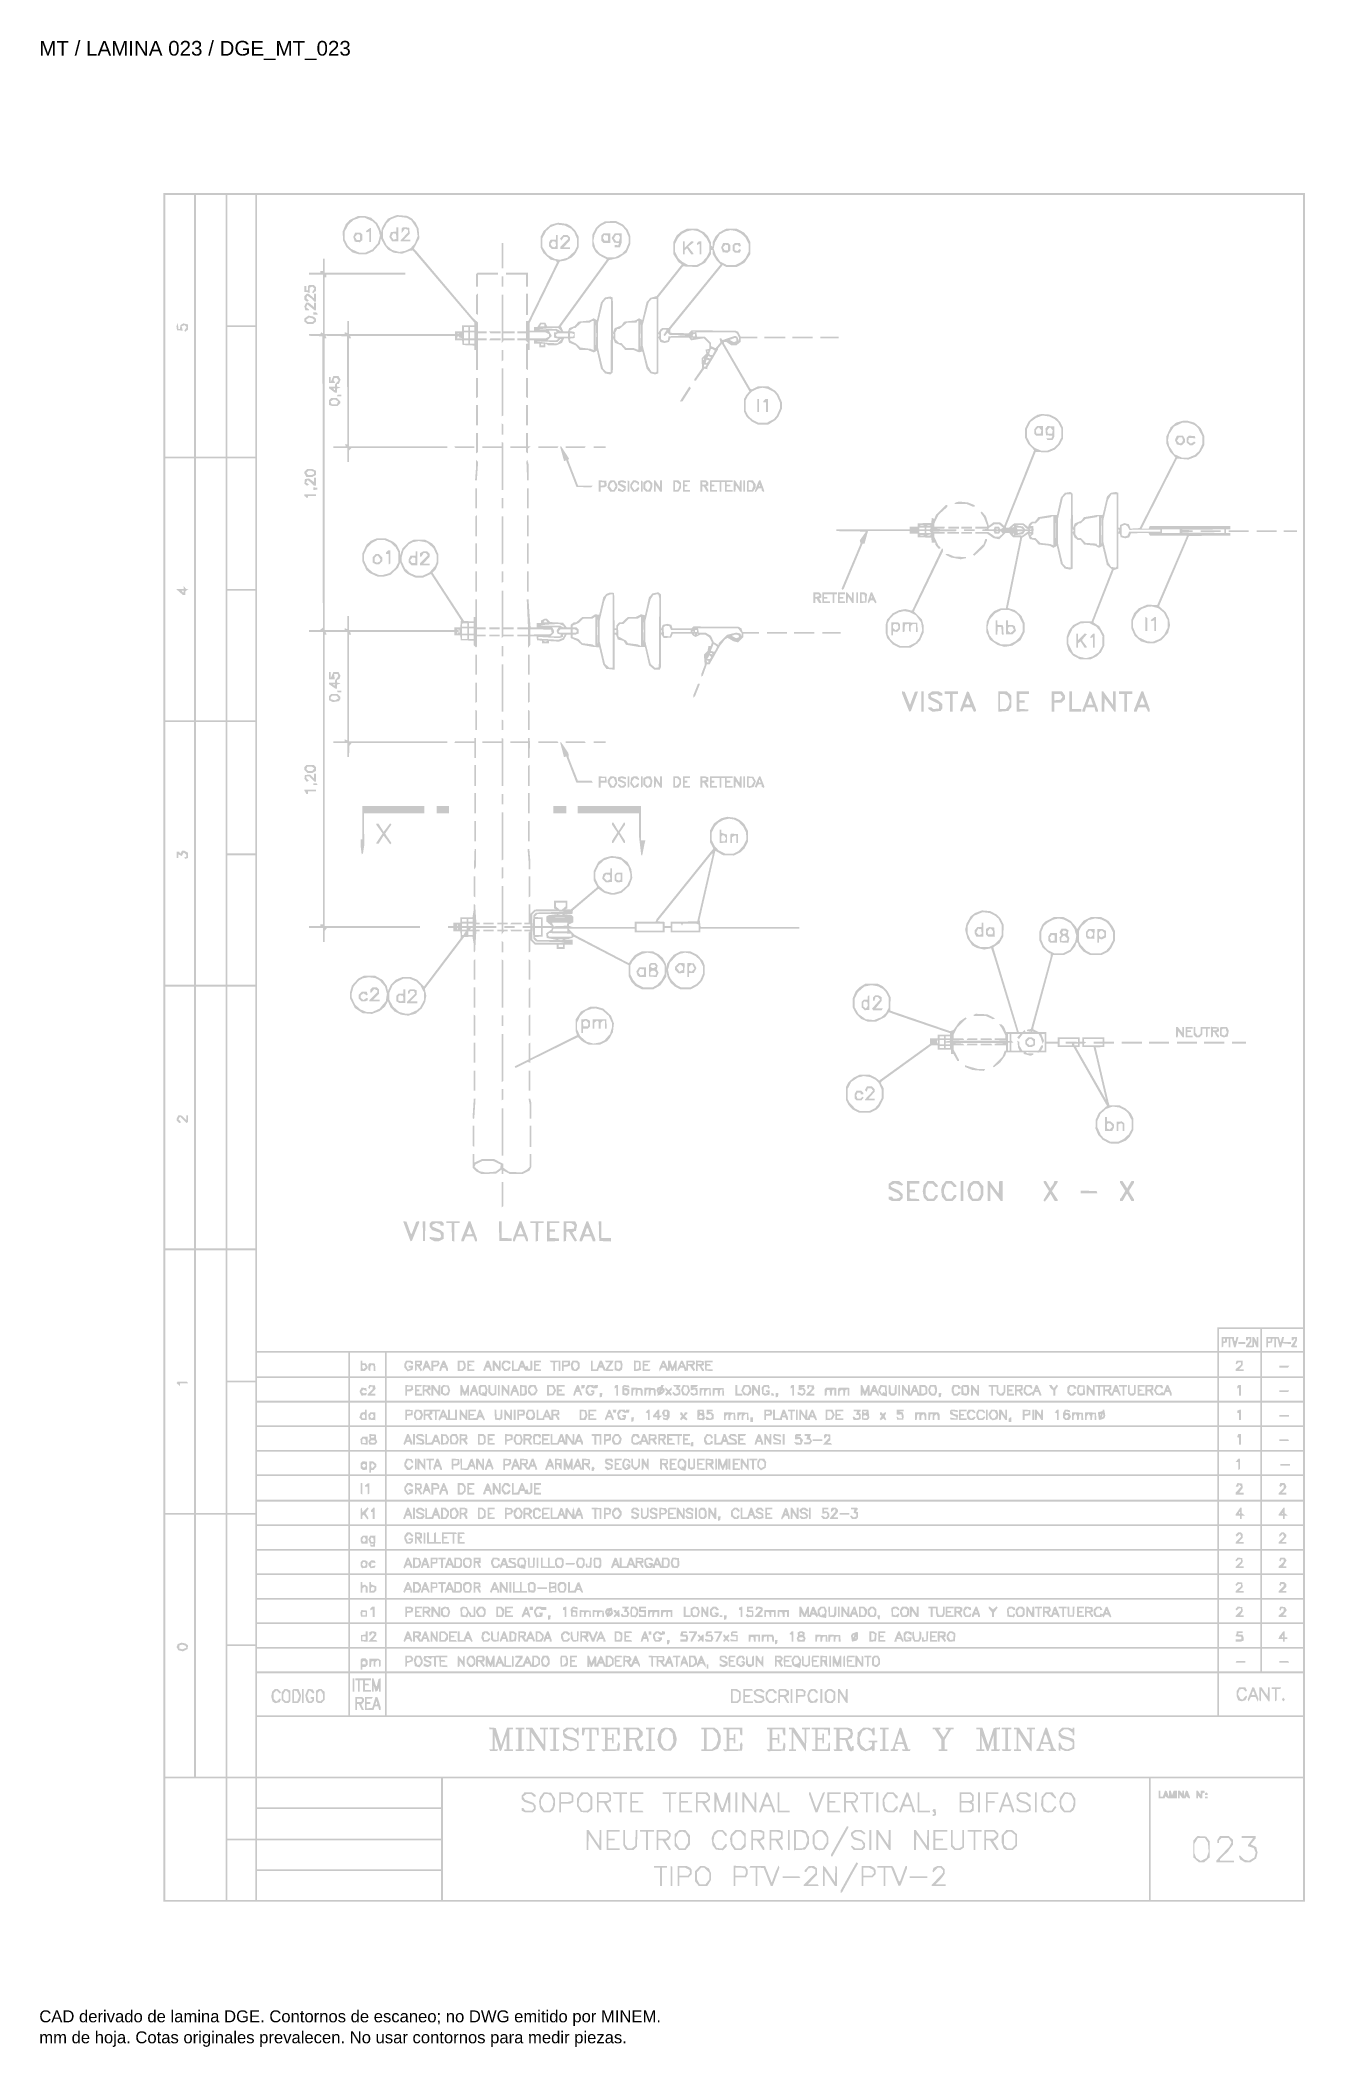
# Model space of a CAD drawing. Header units: millimetres. Extents: x 12 to 193, y 4 to 291.
import ezdxf

# ---------------------------------------------------------------- set-up
doc = ezdxf.new("R2010")
doc.units = ezdxf.units.MM
doc.layers.add('DGE_DATOS', color=7, linetype='Continuous', lineweight=0)
doc.layers.add('DGE_RELLENO', color=7, linetype='Continuous', lineweight=0)
doc.styles.add('DGE_ARIAL', font='arial.ttf')

msp = doc.modelspace()

# ---------------------------------------------------------------- texts
at = {"layer": 'DGE_DATOS', "style": 'DGE_ARIAL'}
for s, height, p in [('MT / LAMINA 023 / DGE_MT_023', 2.1, (12, 289.0389)), ('CAD derivado de lamina DGE. Contornos de escaneo; no DWG emitido por MINEM.', 1.7, (12, 8)), ('mm de hoja. Cotas originales prevalecen. No usar contornos para medir piezas.', 1.7, (12, 5))]:
    msp.add_text(s, height=height, dxfattribs=at).set_placement(p)

# ---------------------------------------------------------------- hatches: boundary and pattern name
at = {"layer": 'DGE_RELLENO'}
h = msp.add_hatch(color=7, dxfattribs=at)
h.paths.add_polyline_path([(29.7353, 147.3051), (29.7353, 25.2184), (111.2732, 25.2184), (192.811, 25.2184), (192.811, 147.3051), (192.811, 269.3918), (111.2732, 269.3918), (29.7353, 269.3918)], flags=0)
h.paths.add_polyline_path([(34.1157, 250.4311), (34.1157, 231.7207), (32.0507, 231.7207), (29.9857, 231.7207), (29.9857, 250.4311), (29.9857, 269.1415), (32.0507, 269.1415), (34.1157, 269.1415)], flags=0)
h.paths.add_polyline_path([(38.6213, 250.4311), (38.6213, 231.7207), (36.4937, 231.7207), (34.366, 231.7207), (34.366, 250.4311), (34.366, 269.1415), (36.4937, 269.1415), (38.6213, 269.1415)], flags=0)
h.paths.add_polyline_path([(42.8765, 259.8176), (42.8765, 250.4937), (40.8741, 250.4937), (38.8716, 250.4937), (38.8716, 259.8176), (38.8716, 269.1415), (40.8741, 269.1415), (42.8765, 269.1415)], flags=0)
h.paths.add_polyline_path([(192.5607, 188.2301), (192.5607, 107.3187), (186.4281, 107.3187), (180.2956, 107.3187), (180.2956, 105.6291), (180.2956, 103.9396), (111.7112, 103.9396), (43.1268, 103.9396), (43.1268, 186.5405), (43.1268, 269.1415), (117.8437, 269.1415), (192.5607, 269.1415)], flags=0)
h.paths.add_polyline_path([(42.8765, 240.9821), (42.8765, 231.7207), (40.8741, 231.7207), (38.8716, 231.7207), (38.8716, 240.9821), (38.8716, 250.2434), (40.8741, 250.2434), (42.8765, 250.2434)], flags=0)
h.paths.add_polyline_path([(34.1157, 212.7601), (34.1157, 194.0497), (32.0507, 194.0497), (29.9857, 194.0497), (29.9857, 212.7601), (29.9857, 231.4704), (32.0507, 231.4704), (34.1157, 231.4704)], flags=0)
h.paths.add_polyline_path([(38.6213, 212.7601), (38.6213, 194.0497), (36.4937, 194.0497), (34.366, 194.0497), (34.366, 212.7601), (34.366, 231.4704), (36.4937, 231.4704), (38.6213, 231.4704)], flags=0)
h.paths.add_polyline_path([(42.8765, 222.1465), (42.8765, 212.8227), (40.8741, 212.8227), (38.8716, 212.8227), (38.8716, 222.1465), (38.8716, 231.4704), (40.8741, 231.4704), (42.8765, 231.4704)], flags=0)
h.paths.add_polyline_path([(42.8765, 203.311), (42.8765, 194.0497), (40.8741, 194.0497), (38.8716, 194.0497), (38.8716, 203.311), (38.8716, 212.5723), (40.8741, 212.5723), (42.8765, 212.5723)], flags=0)
h.paths.add_polyline_path([(34.1157, 175.0265), (34.1157, 156.2535), (32.0507, 156.2535), (29.9857, 156.2535), (29.9857, 175.0265), (29.9857, 193.7994), (32.0507, 193.7994), (34.1157, 193.7994)], flags=0)
h.paths.add_polyline_path([(38.6213, 175.0265), (38.6213, 156.2535), (36.4937, 156.2535), (34.366, 156.2535), (34.366, 175.0265), (34.366, 193.7994), (36.4937, 193.7994), (38.6213, 193.7994)], flags=0)
h.paths.add_polyline_path([(42.8765, 184.4129), (42.8765, 175.0265), (40.8741, 175.0265), (38.8716, 175.0265), (38.8716, 184.4129), (38.8716, 193.7994), (40.8741, 193.7994), (42.8765, 193.7994)], flags=0)
h.paths.add_polyline_path([(42.8765, 165.5148), (42.8765, 156.2535), (40.8741, 156.2535), (38.8716, 156.2535), (38.8716, 165.5148), (38.8716, 174.7762), (40.8741, 174.7762), (42.8765, 174.7762)], flags=0)
h.paths.add_polyline_path([(34.1157, 137.2928), (34.1157, 118.5825), (32.0507, 118.5825), (29.9857, 118.5825), (29.9857, 137.2928), (29.9857, 156.0032), (32.0507, 156.0032), (34.1157, 156.0032)], flags=0)
h.paths.add_polyline_path([(38.6213, 137.2928), (38.6213, 118.5825), (36.4937, 118.5825), (34.366, 118.5825), (34.366, 137.2928), (34.366, 156.0032), (36.4937, 156.0032), (38.6213, 156.0032)], flags=0)
h.paths.add_polyline_path([(42.8765, 137.2928), (42.8765, 118.5825), (40.8741, 118.5825), (38.8716, 118.5825), (38.8716, 137.2928), (38.8716, 156.0032), (40.8741, 156.0032), (42.8765, 156.0032)], flags=0)
h.paths.add_polyline_path([(34.1157, 99.5592), (34.1157, 80.7863), (32.0507, 80.7863), (29.9857, 80.7863), (29.9857, 99.5592), (29.9857, 118.3322), (32.0507, 118.3322), (34.1157, 118.3322)], flags=0)
h.paths.add_polyline_path([(38.6213, 99.5592), (38.6213, 80.7863), (36.4937, 80.7863), (34.366, 80.7863), (34.366, 99.5592), (34.366, 118.3322), (36.4937, 118.3322), (38.6213, 118.3322)], flags=0)
h.paths.add_polyline_path([(42.8765, 109.0083), (42.8765, 99.6844), (40.8741, 99.6844), (38.8716, 99.6844), (38.8716, 109.0083), (38.8716, 118.3322), (40.8741, 118.3322), (42.8765, 118.3322)], flags=0)
h.paths.add_polyline_path([(186.4281, 105.504), (186.4281, 103.9396), (183.487, 103.9396), (180.5459, 103.9396), (180.5459, 105.504), (180.5459, 107.0684), (183.487, 107.0684), (186.4281, 107.0684)], flags=0)
h.paths.add_polyline_path([(192.5607, 105.504), (192.5607, 103.9396), (189.6196, 103.9396), (186.6784, 103.9396), (186.6784, 105.504), (186.6784, 107.0684), (189.6196, 107.0684), (192.5607, 107.0684)], flags=0)
h.paths.add_polyline_path([(56.1428, 101.9997), (56.1428, 100.3101), (49.6348, 100.3101), (43.1268, 100.3101), (43.1268, 101.9997), (43.1268, 103.6893), (49.6348, 103.6893), (56.1428, 103.6893)], flags=0)
h.paths.add_polyline_path([(61.3993, 101.9997), (61.3993, 100.3101), (58.8962, 100.3101), (56.3931, 100.3101), (56.3931, 101.9997), (56.3931, 103.6893), (58.8962, 103.6893), (61.3993, 103.6893)], flags=0)
h.paths.add_polyline_path([(180.2956, 101.9997), (180.2956, 100.3101), (120.9726, 100.3101), (61.6496, 100.3101), (61.6496, 101.9997), (61.6496, 103.6893), (120.9726, 103.6893), (180.2956, 103.6893)], flags=0)
h.paths.add_polyline_path([(186.4281, 101.9997), (186.4281, 100.3101), (183.487, 100.3101), (180.5459, 100.3101), (180.5459, 101.9997), (180.5459, 103.6893), (183.487, 103.6893), (186.4281, 103.6893)], flags=0)
h.paths.add_polyline_path([(192.5607, 101.9997), (192.5607, 100.3101), (189.6196, 100.3101), (186.6784, 100.3101), (186.6784, 101.9997), (186.6784, 103.6893), (189.6196, 103.6893), (192.5607, 103.6893)], flags=0)
h.paths.add_polyline_path([(56.1428, 98.4328), (56.1428, 96.8059), (49.6348, 96.8059), (43.1268, 96.8059), (43.1268, 98.4328), (43.1268, 100.0598), (49.6348, 100.0598), (56.1428, 100.0598)], flags=0)
h.paths.add_polyline_path([(61.3993, 98.4328), (61.3993, 96.8059), (58.8962, 96.8059), (56.3931, 96.8059), (56.3931, 98.4328), (56.3931, 100.0598), (58.8962, 100.0598), (61.3993, 100.0598)], flags=0)
h.paths.add_polyline_path([(180.2956, 98.4328), (180.2956, 96.8059), (120.9726, 96.8059), (61.6496, 96.8059), (61.6496, 98.4328), (61.6496, 100.0598), (120.9726, 100.0598), (180.2956, 100.0598)], flags=0)
h.paths.add_polyline_path([(186.4281, 98.4328), (186.4281, 96.8059), (183.487, 96.8059), (180.5459, 96.8059), (180.5459, 98.4328), (180.5459, 100.0598), (183.487, 100.0598), (186.4281, 100.0598)], flags=0)
h.paths.add_polyline_path([(192.5607, 98.4328), (192.5607, 96.8059), (189.6196, 96.8059), (186.6784, 96.8059), (186.6784, 98.4328), (186.6784, 100.0598), (189.6196, 100.0598), (192.5607, 100.0598)], flags=0)
h.paths.add_polyline_path([(42.8765, 90.1102), (42.8765, 80.7863), (40.8741, 80.7863), (38.8716, 80.7863), (38.8716, 90.1102), (38.8716, 99.4341), (40.8741, 99.4341), (42.8765, 99.4341)], flags=0)
h.paths.add_polyline_path([(56.1428, 94.9286), (56.1428, 93.3016), (49.6348, 93.3016), (43.1268, 93.3016), (43.1268, 94.9286), (43.1268, 96.5555), (49.6348, 96.5555), (56.1428, 96.5555)], flags=0)
h.paths.add_polyline_path([(61.3993, 94.9286), (61.3993, 93.3016), (58.8962, 93.3016), (56.3931, 93.3016), (56.3931, 94.9286), (56.3931, 96.5555), (58.8962, 96.5555), (61.3993, 96.5555)], flags=0)
h.paths.add_polyline_path([(180.2956, 94.9286), (180.2956, 93.3016), (120.9726, 93.3016), (61.6496, 93.3016), (61.6496, 94.9286), (61.6496, 96.5555), (120.9726, 96.5555), (180.2956, 96.5555)], flags=0)
h.paths.add_polyline_path([(186.4281, 94.9286), (186.4281, 93.3016), (183.487, 93.3016), (180.5459, 93.3016), (180.5459, 94.9286), (180.5459, 96.5555), (183.487, 96.5555), (186.4281, 96.5555)], flags=0)
h.paths.add_polyline_path([(192.5607, 94.9286), (192.5607, 93.3016), (189.6196, 93.3016), (186.6784, 93.3016), (186.6784, 94.9286), (186.6784, 96.5555), (189.6196, 96.5555), (192.5607, 96.5555)], flags=0)
h.paths.add_polyline_path([(56.1428, 91.4243), (56.1428, 89.7973), (49.6348, 89.7973), (43.1268, 89.7973), (43.1268, 91.4243), (43.1268, 93.0513), (49.6348, 93.0513), (56.1428, 93.0513)], flags=0)
h.paths.add_polyline_path([(61.3993, 91.4243), (61.3993, 89.7973), (58.8962, 89.7973), (56.3931, 89.7973), (56.3931, 91.4243), (56.3931, 93.0513), (58.8962, 93.0513), (61.3993, 93.0513)], flags=0)
h.paths.add_polyline_path([(180.2956, 91.4243), (180.2956, 89.7973), (120.9726, 89.7973), (61.6496, 89.7973), (61.6496, 91.4243), (61.6496, 93.0513), (120.9726, 93.0513), (180.2956, 93.0513)], flags=0)
h.paths.add_polyline_path([(186.4281, 91.4243), (186.4281, 89.7973), (183.487, 89.7973), (180.5459, 89.7973), (180.5459, 91.4243), (180.5459, 93.0513), (183.487, 93.0513), (186.4281, 93.0513)], flags=0)
h.paths.add_polyline_path([(192.5607, 91.4243), (192.5607, 89.7973), (189.6196, 89.7973), (186.6784, 89.7973), (186.6784, 91.4243), (186.6784, 93.0513), (189.6196, 93.0513), (192.5607, 93.0513)], flags=0)
h.paths.add_polyline_path([(56.1428, 87.92), (56.1428, 86.293), (49.6348, 86.293), (43.1268, 86.293), (43.1268, 87.92), (43.1268, 89.547), (49.6348, 89.547), (56.1428, 89.547)], flags=0)
h.paths.add_polyline_path([(61.3993, 87.92), (61.3993, 86.293), (58.8962, 86.293), (56.3931, 86.293), (56.3931, 87.92), (56.3931, 89.547), (58.8962, 89.547), (61.3993, 89.547)], flags=0)
h.paths.add_polyline_path([(180.2956, 87.92), (180.2956, 86.293), (120.9726, 86.293), (61.6496, 86.293), (61.6496, 87.92), (61.6496, 89.547), (120.9726, 89.547), (180.2956, 89.547)], flags=0)
h.paths.add_polyline_path([(186.4281, 87.92), (186.4281, 86.293), (183.487, 86.293), (180.5459, 86.293), (180.5459, 87.92), (180.5459, 89.547), (183.487, 89.547), (186.4281, 89.547)], flags=0)
h.paths.add_polyline_path([(192.5607, 87.92), (192.5607, 86.293), (189.6196, 86.293), (186.6784, 86.293), (186.6784, 87.92), (186.6784, 89.547), (189.6196, 89.547), (192.5607, 89.547)], flags=0)
h.paths.add_polyline_path([(56.1428, 84.3531), (56.1428, 82.6636), (49.6348, 82.6636), (43.1268, 82.6636), (43.1268, 84.3531), (43.1268, 86.0427), (49.6348, 86.0427), (56.1428, 86.0427)], flags=0)
h.paths.add_polyline_path([(61.3993, 84.3531), (61.3993, 82.6636), (58.8962, 82.6636), (56.3931, 82.6636), (56.3931, 84.3531), (56.3931, 86.0427), (58.8962, 86.0427), (61.3993, 86.0427)], flags=0)
h.paths.add_polyline_path([(180.2956, 84.3531), (180.2956, 82.6636), (120.9726, 82.6636), (61.6496, 82.6636), (61.6496, 84.3531), (61.6496, 86.0427), (120.9726, 86.0427), (180.2956, 86.0427)], flags=0)
h.paths.add_polyline_path([(186.4281, 84.3531), (186.4281, 82.6636), (183.487, 82.6636), (180.5459, 82.6636), (180.5459, 84.3531), (180.5459, 86.0427), (183.487, 86.0427), (186.4281, 86.0427)], flags=0)
h.paths.add_polyline_path([(192.5607, 84.3531), (192.5607, 82.6636), (189.6196, 82.6636), (186.6784, 82.6636), (186.6784, 84.3531), (186.6784, 86.0427), (189.6196, 86.0427), (192.5607, 86.0427)], flags=0)
h.paths.add_polyline_path([(56.1428, 80.7863), (56.1428, 79.1593), (49.6348, 79.1593), (43.1268, 79.1593), (43.1268, 80.7863), (43.1268, 82.4133), (49.6348, 82.4133), (56.1428, 82.4133)], flags=0)
h.paths.add_polyline_path([(61.3993, 80.7863), (61.3993, 79.1593), (58.8962, 79.1593), (56.3931, 79.1593), (56.3931, 80.7863), (56.3931, 82.4133), (58.8962, 82.4133), (61.3993, 82.4133)], flags=0)
h.paths.add_polyline_path([(180.2956, 80.7863), (180.2956, 79.1593), (120.9726, 79.1593), (61.6496, 79.1593), (61.6496, 80.7863), (61.6496, 82.4133), (120.9726, 82.4133), (180.2956, 82.4133)], flags=0)
h.paths.add_polyline_path([(186.4281, 80.7863), (186.4281, 79.1593), (183.487, 79.1593), (180.5459, 79.1593), (180.5459, 80.7863), (180.5459, 82.4133), (183.487, 82.4133), (186.4281, 82.4133)], flags=0)
h.paths.add_polyline_path([(192.5607, 80.7863), (192.5607, 79.1593), (189.6196, 79.1593), (186.6784, 79.1593), (186.6784, 80.7863), (186.6784, 82.4133), (189.6196, 82.4133), (192.5607, 82.4133)], flags=0)
h.paths.add_polyline_path([(34.1157, 61.8256), (34.1157, 43.1152), (32.0507, 43.1152), (29.9857, 43.1152), (29.9857, 61.8256), (29.9857, 80.536), (32.0507, 80.536), (34.1157, 80.536)], flags=0)
h.paths.add_polyline_path([(38.6213, 61.8256), (38.6213, 43.1152), (36.4937, 43.1152), (34.366, 43.1152), (34.366, 61.8256), (34.366, 80.536), (36.4937, 80.536), (38.6213, 80.536)], flags=0)
h.paths.add_polyline_path([(42.8765, 71.2746), (42.8765, 62.0133), (40.8741, 62.0133), (38.8716, 62.0133), (38.8716, 71.2746), (38.8716, 80.536), (40.8741, 80.536), (42.8765, 80.536)], flags=0)
h.paths.add_polyline_path([(56.1428, 77.282), (56.1428, 75.655), (49.6348, 75.655), (43.1268, 75.655), (43.1268, 77.282), (43.1268, 78.909), (49.6348, 78.909), (56.1428, 78.909)], flags=0)
h.paths.add_polyline_path([(61.3993, 77.282), (61.3993, 75.655), (58.8962, 75.655), (56.3931, 75.655), (56.3931, 77.282), (56.3931, 78.909), (58.8962, 78.909), (61.3993, 78.909)], flags=0)
h.paths.add_polyline_path([(180.2956, 77.282), (180.2956, 75.655), (120.9726, 75.655), (61.6496, 75.655), (61.6496, 77.282), (61.6496, 78.909), (120.9726, 78.909), (180.2956, 78.909)], flags=0)
h.paths.add_polyline_path([(186.4281, 77.282), (186.4281, 75.655), (183.487, 75.655), (180.5459, 75.655), (180.5459, 77.282), (180.5459, 78.909), (183.487, 78.909), (186.4281, 78.909)], flags=0)
h.paths.add_polyline_path([(192.5607, 77.282), (192.5607, 75.655), (189.6196, 75.655), (186.6784, 75.655), (186.6784, 77.282), (186.6784, 78.909), (189.6196, 78.909), (192.5607, 78.909)], flags=0)
h.paths.add_polyline_path([(56.1428, 73.7777), (56.1428, 72.1507), (49.6348, 72.1507), (43.1268, 72.1507), (43.1268, 73.7777), (43.1268, 75.4047), (49.6348, 75.4047), (56.1428, 75.4047)], flags=0)
h.paths.add_polyline_path([(61.3993, 73.7777), (61.3993, 72.1507), (58.8962, 72.1507), (56.3931, 72.1507), (56.3931, 73.7777), (56.3931, 75.4047), (58.8962, 75.4047), (61.3993, 75.4047)], flags=0)
h.paths.add_polyline_path([(180.2956, 73.7777), (180.2956, 72.1507), (120.9726, 72.1507), (61.6496, 72.1507), (61.6496, 73.7777), (61.6496, 75.4047), (120.9726, 75.4047), (180.2956, 75.4047)], flags=0)
h.paths.add_polyline_path([(186.4281, 73.7777), (186.4281, 72.1507), (183.487, 72.1507), (180.5459, 72.1507), (180.5459, 73.7777), (180.5459, 75.4047), (183.487, 75.4047), (186.4281, 75.4047)], flags=0)
h.paths.add_polyline_path([(192.5607, 73.7777), (192.5607, 72.1507), (189.6196, 72.1507), (186.6784, 72.1507), (186.6784, 73.7777), (186.6784, 75.4047), (189.6196, 75.4047), (192.5607, 75.4047)], flags=0)
h.paths.add_polyline_path([(56.1428, 70.2734), (56.1428, 68.6464), (49.6348, 68.6464), (43.1268, 68.6464), (43.1268, 70.2734), (43.1268, 71.9004), (49.6348, 71.9004), (56.1428, 71.9004)], flags=0)
h.paths.add_polyline_path([(61.3993, 70.2734), (61.3993, 68.6464), (58.8962, 68.6464), (56.3931, 68.6464), (56.3931, 70.2734), (56.3931, 71.9004), (58.8962, 71.9004), (61.3993, 71.9004)], flags=0)
h.paths.add_polyline_path([(180.2956, 70.2734), (180.2956, 68.6464), (120.9726, 68.6464), (61.6496, 68.6464), (61.6496, 70.2734), (61.6496, 71.9004), (120.9726, 71.9004), (180.2956, 71.9004)], flags=0)
h.paths.add_polyline_path([(186.4281, 70.2734), (186.4281, 68.6464), (183.487, 68.6464), (180.5459, 68.6464), (180.5459, 70.2734), (180.5459, 71.9004), (183.487, 71.9004), (186.4281, 71.9004)], flags=0)
h.paths.add_polyline_path([(192.5607, 70.2734), (192.5607, 68.6464), (189.6196, 68.6464), (186.6784, 68.6464), (186.6784, 70.2734), (186.6784, 71.9004), (189.6196, 71.9004), (192.5607, 71.9004)], flags=0)
h.paths.add_polyline_path([(56.1428, 66.7691), (56.1428, 65.1422), (49.6348, 65.1422), (43.1268, 65.1422), (43.1268, 66.7691), (43.1268, 68.3961), (49.6348, 68.3961), (56.1428, 68.3961)], flags=0)
h.paths.add_polyline_path([(61.3993, 66.7691), (61.3993, 65.1422), (58.8962, 65.1422), (56.3931, 65.1422), (56.3931, 66.7691), (56.3931, 68.3961), (58.8962, 68.3961), (61.3993, 68.3961)], flags=0)
h.paths.add_polyline_path([(180.2956, 66.7691), (180.2956, 65.1422), (120.9726, 65.1422), (61.6496, 65.1422), (61.6496, 66.7691), (61.6496, 68.3961), (120.9726, 68.3961), (180.2956, 68.3961)], flags=0)
h.paths.add_polyline_path([(186.4281, 66.7691), (186.4281, 65.1422), (183.487, 65.1422), (180.5459, 65.1422), (180.5459, 66.7691), (180.5459, 68.3961), (183.487, 68.3961), (186.4281, 68.3961)], flags=0)
h.paths.add_polyline_path([(192.5607, 66.7691), (192.5607, 65.1422), (189.6196, 65.1422), (186.6784, 65.1422), (186.6784, 66.7691), (186.6784, 68.3961), (189.6196, 68.3961), (192.5607, 68.3961)], flags=0)
h.paths.add_polyline_path([(56.1428, 63.2649), (56.1428, 61.6379), (49.6348, 61.6379), (43.1268, 61.6379), (43.1268, 63.2649), (43.1268, 64.8918), (49.6348, 64.8918), (56.1428, 64.8918)], flags=0)
h.paths.add_polyline_path([(61.3993, 63.2649), (61.3993, 61.6379), (58.8962, 61.6379), (56.3931, 61.6379), (56.3931, 63.2649), (56.3931, 64.8918), (58.8962, 64.8918), (61.3993, 64.8918)], flags=0)
h.paths.add_polyline_path([(180.2956, 63.2649), (180.2956, 61.6379), (120.9726, 61.6379), (61.6496, 61.6379), (61.6496, 63.2649), (61.6496, 64.8918), (120.9726, 64.8918), (180.2956, 64.8918)], flags=0)
h.paths.add_polyline_path([(186.4281, 63.2649), (186.4281, 61.6379), (183.487, 61.6379), (180.5459, 61.6379), (180.5459, 63.2649), (180.5459, 64.8918), (183.487, 64.8918), (186.4281, 64.8918)], flags=0)
h.paths.add_polyline_path([(192.5607, 63.2649), (192.5607, 61.6379), (189.6196, 61.6379), (186.6784, 61.6379), (186.6784, 63.2649), (186.6784, 64.8918), (189.6196, 64.8918), (192.5607, 64.8918)], flags=0)
h.paths.add_polyline_path([(42.8765, 52.4391), (42.8765, 43.1152), (40.8741, 43.1152), (38.8716, 43.1152), (38.8716, 52.4391), (38.8716, 61.763), (40.8741, 61.763), (42.8765, 61.763)], flags=0)
h.paths.add_polyline_path([(56.1428, 59.7606), (56.1428, 58.1336), (49.6348, 58.1336), (43.1268, 58.1336), (43.1268, 59.7606), (43.1268, 61.3876), (49.6348, 61.3876), (56.1428, 61.3876)], flags=0)
h.paths.add_polyline_path([(61.3993, 59.7606), (61.3993, 58.1336), (58.8962, 58.1336), (56.3931, 58.1336), (56.3931, 59.7606), (56.3931, 61.3876), (58.8962, 61.3876), (61.3993, 61.3876)], flags=0)
h.paths.add_polyline_path([(180.2956, 59.7606), (180.2956, 58.1336), (120.9726, 58.1336), (61.6496, 58.1336), (61.6496, 59.7606), (61.6496, 61.3876), (120.9726, 61.3876), (180.2956, 61.3876)], flags=0)
h.paths.add_polyline_path([(186.4281, 59.7606), (186.4281, 58.1336), (183.487, 58.1336), (180.5459, 58.1336), (180.5459, 59.7606), (180.5459, 61.3876), (183.487, 61.3876), (186.4281, 61.3876)], flags=0)
h.paths.add_polyline_path([(192.5607, 59.7606), (192.5607, 58.1336), (189.6196, 58.1336), (186.6784, 58.1336), (186.6784, 59.7606), (186.6784, 61.3876), (189.6196, 61.3876), (192.5607, 61.3876)], flags=0)
h.paths.add_polyline_path([(56.1428, 54.8796), (56.1428, 51.8759), (49.6348, 51.8759), (43.1268, 51.8759), (43.1268, 54.8796), (43.1268, 57.8833), (49.6348, 57.8833), (56.1428, 57.8833)], flags=0)
h.paths.add_polyline_path([(61.3993, 54.8796), (61.3993, 51.8759), (58.8962, 51.8759), (56.3931, 51.8759), (56.3931, 54.8796), (56.3931, 57.8833), (58.8962, 57.8833), (61.3993, 57.8833)], flags=0)
h.paths.add_polyline_path([(180.2956, 54.8796), (180.2956, 51.8759), (120.9726, 51.8759), (61.6496, 51.8759), (61.6496, 54.8796), (61.6496, 57.8833), (120.9726, 57.8833), (180.2956, 57.8833)], flags=0)
h.paths.add_polyline_path([(192.5607, 54.8796), (192.5607, 51.8759), (186.5533, 51.8759), (180.5459, 51.8759), (180.5459, 54.8796), (180.5459, 57.8833), (186.5533, 57.8833), (192.5607, 57.8833)], flags=0)
h.paths.add_polyline_path([(192.5607, 47.3704), (192.5607, 43.1152), (117.8437, 43.1152), (43.1268, 43.1152), (43.1268, 47.3704), (43.1268, 51.6256), (117.8437, 51.6256), (192.5607, 51.6256)], flags=0)
h.paths.add_polyline_path([(38.6213, 34.1668), (38.6213, 25.4687), (34.3035, 25.4687), (29.9857, 25.4687), (29.9857, 34.1668), (29.9857, 42.8649), (34.3035, 42.8649), (38.6213, 42.8649)], flags=0)
h.paths.add_polyline_path([(42.8765, 38.5471), (42.8765, 34.2294), (40.8741, 34.2294), (38.8716, 34.2294), (38.8716, 38.5471), (38.8716, 42.8649), (40.8741, 42.8649), (42.8765, 42.8649)], flags=0)
h.paths.add_polyline_path([(69.4092, 40.7999), (69.4092, 38.7349), (56.268, 38.7349), (43.1268, 38.7349), (43.1268, 40.7999), (43.1268, 42.8649), (56.268, 42.8649), (69.4092, 42.8649)], flags=0)
h.paths.add_polyline_path([(170.5336, 34.1668), (170.5336, 25.4687), (120.0965, 25.4687), (69.6595, 25.4687), (69.6595, 34.1668), (69.6595, 42.8649), (120.0965, 42.8649), (170.5336, 42.8649)], flags=0)
h.paths.add_polyline_path([(192.5607, 34.1668), (192.5607, 25.4687), (181.6723, 25.4687), (170.7839, 25.4687), (170.7839, 34.1668), (170.7839, 42.8649), (181.6723, 42.8649), (192.5607, 42.8649)], flags=0)
h.paths.add_polyline_path([(69.4092, 36.357), (69.4092, 34.2294), (56.268, 34.2294), (43.1268, 34.2294), (43.1268, 36.357), (43.1268, 38.4846), (56.268, 38.4846), (69.4092, 38.4846)], flags=0)
h.paths.add_polyline_path([(42.8765, 29.7239), (42.8765, 25.4687), (40.8741, 25.4687), (38.8716, 25.4687), (38.8716, 29.7239), (38.8716, 33.9791), (40.8741, 33.9791), (42.8765, 33.9791)], flags=0)
h.paths.add_polyline_path([(69.4092, 31.914), (69.4092, 29.849), (56.268, 29.849), (43.1268, 29.849), (43.1268, 31.914), (43.1268, 33.9791), (56.268, 33.9791), (69.4092, 33.9791)], flags=0)
h.paths.add_polyline_path([(69.4092, 27.5337), (69.4092, 25.4687), (56.268, 25.4687), (43.1268, 25.4687), (43.1268, 27.5337), (43.1268, 29.5987), (56.268, 29.5987), (69.4092, 29.5987)], flags=0)
h.paths.add_polyline_path([(31.6905, 250.5967), (31.5929, 250.3867), (31.634, 250.096), (31.6752, 249.8054), (32.0864, 249.7658), (32.4977, 249.7263), (32.4173, 250.0462), (32.337, 250.3662), (32.5465, 250.4466), (32.7559, 250.5269), (32.9008, 250.382), (33.0457, 250.2371), (32.8837, 249.9778), (32.7217, 249.7184), (32.7899, 249.6502), (32.8581, 249.582), (33.0489, 249.7403), (33.2397, 249.8986), (33.2397, 250.2563), (33.2397, 250.6141), (32.9074, 250.6975), (32.5751, 250.7809), (32.3755, 250.6558), (32.1759, 250.5307), (32.1359, 250.2619), (32.0959, 249.9931), (31.9873, 249.9931), (31.8788, 249.9931), (31.8335, 250.3998), (31.7882, 250.8066)], flags=0)
h.paths.add_polyline_path([(62.9012, 266.1896), (62.7134, 266.1208), (62.2583, 265.929), (61.8032, 265.7372), (61.5581, 265.4056), (61.3129, 265.074), (61.1058, 264.6735), (60.8987, 264.2729), (60.8879, 263.9851), (60.8772, 263.6973), (60.7818, 264.011), (60.6863, 264.3247), (60.486, 264.7121), (60.2857, 265.0994), (59.8447, 265.4866), (59.4037, 265.8739), (58.9309, 266.0051), (58.4582, 266.1364), (58.0201, 266.1359), (57.5821, 266.1354), (56.9563, 265.8403), (56.3306, 265.5452), (56.0549, 265.2453), (55.7793, 264.9454), (55.5701, 264.4465), (55.3609, 263.9476), (55.366, 263.306), (55.3711, 262.6644), (55.6244, 262.1678), (55.8778, 261.6712), (56.3198, 261.2831), (56.7618, 260.895), (57.2345, 260.7638), (57.7073, 260.6325), (58.2079, 260.6345), (58.7085, 260.6366), (59.2091, 260.8646), (59.7097, 261.0926), (60.1832, 261.6177), (60.6566, 262.1427), (60.7307, 262.5134), (60.8049, 262.884), (61.0708, 262.4024), (61.3367, 261.9209), (61.5917, 261.6058), (61.8466, 261.2908), (62.2555, 261.0794), (62.6643, 260.868), (63.2521, 260.8001), (63.8398, 260.7322), (64.403, 260.9431), (64.9662, 261.154), (65.1664, 261.1741), (65.3665, 261.1943), (69.7658, 256.0318), (74.165, 250.8693), (74.165, 250.6815), (74.165, 250.4937), (73.2889, 250.4937), (72.4129, 250.4937), (72.4129, 250.0557), (72.4129, 249.6176), (71.9122, 249.6176), (71.4116, 249.6176), (71.4116, 249.4299), (71.4116, 249.2422), (63.8398, 249.2422), (56.268, 249.2422), (56.268, 250.1808), (56.268, 251.1195), (56.1428, 251.1195), (56.0177, 251.1195), (56.0177, 250.2473), (56.0177, 249.3752), (55.83, 249.4472), (55.6422, 249.5192), (55.6422, 249.3807), (55.6422, 249.2422), (54.203, 249.2422), (52.7637, 249.2422), (52.7637, 253.3096), (52.7637, 257.3771), (52.8888, 257.3771), (53.014, 257.3771), (53.014, 257.5648), (53.014, 257.7526), (58.6459, 257.7526), (64.2778, 257.7526), (64.2778, 257.8777), (64.2778, 258.0029), (58.5208, 258.0029), (52.7637, 258.0029), (52.7637, 259.0041), (52.7637, 260.0053), (52.6385, 260.0053), (52.5134, 260.0053), (52.5134, 259.1292), (52.5134, 258.2532), (52.3256, 258.2532), (52.1379, 258.2532), (52.1379, 258.128), (52.1379, 258.0029), (51.3244, 258.0029), (50.5109, 258.0029), (50.5109, 257.8777), (50.5109, 257.7526), (51.5121, 257.7526), (52.5134, 257.7526), (52.5134, 253.5526), (52.5134, 249.3525), (52.3969, 249.4245), (52.2804, 249.4966), (52.2017, 249.3694), (52.1231, 249.2422), (51.317, 249.2422), (50.5109, 249.2422), (50.5109, 249.1223), (50.5109, 249.0024), (51.4809, 248.9658), (52.4508, 248.9293), (52.4825, 228.1054), (52.5141, 207.2815), (52.2947, 207.115), (52.0753, 206.9484), (51.2931, 206.9444), (50.5109, 206.9405), (50.5109, 206.8153), (50.5109, 206.6902), (51.5121, 206.6902), (52.5134, 206.6902), (52.5134, 185.7896), (52.5134, 164.8891), (52.3256, 164.8891), (52.1379, 164.8891), (52.1379, 164.7639), (52.1379, 164.6388), (51.3244, 164.6388), (50.5109, 164.6388), (50.5109, 164.5136), (50.5109, 164.3885), (51.5121, 164.3885), (52.5134, 164.3885), (52.5134, 163.3872), (52.5134, 162.386), (52.6385, 162.386), (52.7637, 162.386), (52.7677, 163.1682), (52.7716, 163.9504), (52.9379, 164.1694), (53.1042, 164.3885), (59.7548, 164.3885), (66.4055, 164.3885), (66.4055, 164.5136), (66.4055, 164.6388), (59.5846, 164.6388), (52.7637, 164.6388), (52.7637, 185.4767), (52.7637, 206.3147), (52.9022, 206.3147), (53.0408, 206.3147), (52.9687, 206.5024), (52.8967, 206.6902), (54.4572, 206.6902), (56.0177, 206.6902), (56.0177, 198.9346), (56.0177, 191.179), (55.83, 191.2511), (55.6422, 191.3231), (55.6422, 191.1846), (55.6422, 191.046), (54.8287, 191.046), (54.0152, 191.046), (54.0152, 190.9209), (54.0152, 190.7957), (55.0165, 190.7957), (56.0177, 190.7957), (56.0177, 189.7945), (56.0177, 188.7933), (56.1428, 188.7933), (56.268, 188.7933), (56.272, 189.5755), (56.276, 190.3577), (56.4422, 190.5767), (56.6085, 190.7957), (63.4469, 190.7957), (70.2852, 190.7957), (70.2852, 190.9273), (70.2852, 191.059), (68.8147, 191.0456), (67.3441, 191.0322), (61.8061, 191.0391), (56.268, 191.046), (56.268, 198.6804), (56.268, 206.3147), (56.4065, 206.3147), (56.5451, 206.3147), (56.473, 206.5024), (56.401, 206.6902), (63.8437, 206.6902), (71.2865, 206.6902), (71.2865, 206.4398), (71.2865, 206.1895), (71.7162, 206.1895), (72.1459, 206.1895), (72.1855, 205.8454), (72.2251, 205.5012), (73.1325, 205.4644), (74.0399, 205.4277), (74.0399, 205.1113), (74.0399, 204.795), (74.2127, 204.6222), (74.3855, 204.4493), (74.463, 204.5268), (74.5405, 204.6043), (74.5405, 205.3343), (74.5405, 206.0644), (75.1662, 206.0644), (75.792, 206.0644), (75.792, 206.1895), (75.792, 206.3147), (75.1662, 206.3147), (74.5405, 206.3147), (74.5405, 206.6902), (74.5405, 207.0656), (75.1662, 207.0656), (75.792, 207.0656), (75.792, 207.1908), (75.792, 207.3159), (75.1662, 207.3159), (74.5405, 207.3159), (74.5405, 209.3184), (74.5405, 211.3208), (74.4153, 211.3208), (74.2902, 211.3208), (74.2902, 210.0693), (74.2902, 208.8178), (74.165, 208.8178), (74.0399, 208.8178), (74.0399, 208.4986), (74.0399, 208.1795), (73.3592, 208.217), (72.6785, 208.2546), (70.4346, 211.6963), (68.1908, 215.138), (68.4185, 215.39), (68.6463, 215.642), (68.84, 216.1056), (69.0337, 216.5692), (69.0309, 217.1677), (69.0282, 217.7662), (68.7738, 218.3271), (68.5193, 218.8881), (68.3072, 219.1227), (68.095, 219.3572), (67.5946, 219.6126), (67.0942, 219.868), (66.2786, 219.868), (65.463, 219.868), (65.0894, 219.6726), (64.7159, 219.4771), (64.2998, 219.0441), (63.8837, 218.611), (63.7108, 218.126), (63.5379, 217.641), (63.5324, 217.9276), (63.5269, 218.2142), (63.2899, 218.6785), (63.0529, 219.1429), (62.8184, 219.355), (62.5838, 219.5671), (62.0228, 219.8216), (61.4619, 220.076), (60.8634, 220.0788), (60.2649, 220.0815), (59.8013, 219.8878), (59.3377, 219.6941), (59.0378, 219.4185), (58.7379, 219.1429), (58.4428, 218.5171), (58.1477, 217.8913), (58.1477, 217.3282), (58.1477, 216.765), (58.4417, 216.1392), (58.7356, 215.5134), (58.9746, 215.3013), (59.2136, 215.0892), (59.7746, 214.8347), (60.3355, 214.5803), (60.7735, 214.5782), (61.2116, 214.5762), (61.694, 214.7101), (62.1764, 214.8441), (62.7126, 215.3384), (63.2489, 215.8326), (63.404, 216.2072), (63.5592, 216.5818), (63.8382, 215.9851), (64.1172, 215.3883), (64.3562, 215.1762), (64.5952, 214.964), (65.1562, 214.7096), (65.7171, 214.4551), (66.2803, 214.4551), (66.8435, 214.4551), (67.394, 214.7049), (67.9446, 214.9547), (67.976, 214.9212), (68.0075, 214.8877), (70.1238, 211.6337), (72.2402, 208.3797), (72.1882, 207.8478), (72.1363, 207.3159), (71.7114, 207.3159), (71.2865, 207.3159), (71.2865, 207.1282), (71.2865, 206.9405), (63.7772, 206.9405), (56.268, 206.9405), (56.268, 207.9417), (56.268, 208.9429), (56.1428, 208.9429), (56.0177, 208.9429), (56.0177, 208.0082), (56.0177, 207.0735), (55.83, 207.1455), (55.6422, 207.2175), (55.6422, 207.079), (55.6422, 206.9405), (54.203, 206.9405), (52.7637, 206.9405), (52.7637, 227.7784), (52.7637, 248.6164), (52.9022, 248.6164), (53.0408, 248.6164), (52.9673, 248.808), (52.8937, 248.9995), (54.4244, 248.9644), (55.9551, 248.9293), (55.9873, 241.2008), (56.0196, 233.4723), (55.8622, 233.5039), (55.7048, 233.5355), (55.7361, 233.379), (55.7674, 233.2226), (54.8913, 233.2226), (54.0152, 233.2226), (54.0152, 233.0974), (54.0152, 232.9723), (55.0165, 232.9723), (56.0177, 232.9723), (56.0177, 231.9711), (56.0177, 230.9698), (56.1428, 230.9698), (56.268, 230.9698), (56.268, 231.7923), (56.268, 232.6147), (56.446, 232.7927), (56.6241, 232.9708), (63.4547, 232.9745), (70.2852, 232.9782), (70.2852, 233.1004), (70.2852, 233.2226), (63.2766, 233.2226), (56.268, 233.2226), (56.268, 240.9195), (56.268, 248.6164), (56.4065, 248.6164), (56.5451, 248.6164), (56.473, 248.8041), (56.401, 248.9919), (63.9063, 248.9919), (71.4116, 248.9919), (71.4116, 248.679), (71.4116, 248.3661), (71.9039, 248.3661), (72.3962, 248.3661), (72.4358, 248.0219), (72.4754, 247.6778), (73.3202, 247.6407), (74.165, 247.6037), (74.165, 247.2966), (74.165, 246.9894), (74.2902, 246.9894), (74.4153, 246.9894), (74.4153, 245.5502), (74.4153, 244.1109), (74.5405, 244.1109), (74.6656, 244.1109), (74.6656, 246.2385), (74.6656, 248.3661), (75.2914, 248.3661), (75.9172, 248.3661), (75.9172, 248.4912), (75.9172, 248.6164), (75.2914, 248.6164), (74.6656, 248.6164), (74.6656, 248.9919), (74.6656, 249.3673), (75.2914, 249.3673), (75.9172, 249.3673), (75.9172, 249.4925), (75.9172, 249.6176), (75.2914, 249.6176), (74.6656, 249.6176), (74.6656, 250.2656), (74.6656, 250.9135), (74.3035, 251.2355), (73.9413, 251.5575), (69.9681, 256.2507), (65.995, 260.944), (65.7586, 261.2061), (65.5223, 261.4683), (65.9137, 262.2073), (66.3052, 262.9464), (66.2439, 263.6457), (66.1826, 264.3451), (65.9665, 264.7721), (65.7504, 265.1992), (65.4835, 265.4927), (65.2165, 265.7861), (64.8755, 265.9636), (64.5344, 266.141), (63.8117, 266.1997), (63.0889, 266.2583)], flags=0)
h.paths.add_polyline_path([(64.7833, 265.6973), (65.1245, 265.5208), (65.5089, 264.9405), (65.8933, 264.3601), (65.9767, 263.8045), (66.06, 263.2488), (65.8539, 262.7221), (65.6479, 262.1955), (65.3541, 261.8627), (65.0604, 261.5299), (64.6961, 261.3415), (64.3318, 261.1532), (63.8867, 261.0697), (63.4416, 260.9862), (62.9268, 261.1248), (62.4119, 261.2634), (62.0253, 261.5888), (61.6386, 261.9141), (61.3794, 262.4223), (61.1201, 262.9305), (61.1201, 263.5096), (61.1201, 264.0887), (61.3727, 264.5814), (61.6253, 265.074), (61.9385, 265.3663), (62.2517, 265.6585), (62.7328, 265.8363), (63.214, 266.0141), (63.8281, 265.9439), (64.4421, 265.8737)], flags=0)
h.paths.add_polyline_path([(59.0191, 265.6276), (59.5801, 265.3731), (59.8147, 265.161), (60.0492, 264.9489), (60.271, 264.5108), (60.4927, 264.0728), (60.5782, 263.6765), (60.6637, 263.2802), (60.5256, 262.7675), (60.3875, 262.2548), (59.9871, 261.7987), (59.5867, 261.3427), (59.085, 261.1148), (58.5833, 260.8869), (58.1453, 260.8869), (57.7073, 260.8869), (57.1463, 261.1413), (56.5854, 261.3958), (56.3508, 261.6079), (56.1162, 261.82), (55.8792, 262.2844), (55.6422, 262.7487), (55.6422, 263.3219), (55.6422, 263.895), (55.8811, 264.3594), (56.1199, 264.8237), (56.4927, 265.1778), (56.8655, 265.5318), (57.349, 265.7042), (57.8324, 265.8765), (58.1453, 265.8793), (58.4582, 265.882)], flags=0)
h.paths.add_polyline_path([(73.2889, 249.9931), (73.2889, 249.7428), (72.976, 249.7428), (72.6632, 249.7428), (72.6632, 249.9931), (72.6632, 250.2434), (72.976, 250.2434), (73.2889, 250.2434)], flags=0)
h.paths.add_polyline_path([(74.165, 249.9931), (74.165, 249.7428), (73.8521, 249.7428), (73.5392, 249.7428), (73.5392, 249.9931), (73.5392, 250.2434), (73.8521, 250.2434), (74.165, 250.2434)], flags=0)
h.paths.add_polyline_path([(73.2889, 249.0544), (73.2889, 248.6164), (72.976, 248.6164), (72.6632, 248.6164), (72.6632, 249.0544), (72.6632, 249.4925), (72.976, 249.4925), (73.2889, 249.4925)], flags=0)
h.paths.add_polyline_path([(74.165, 249.0544), (74.165, 248.6164), (73.8521, 248.6164), (73.5392, 248.6164), (73.5392, 249.0544), (73.5392, 249.4925), (73.8521, 249.4925), (74.165, 249.4925)], flags=0)
h.paths.add_polyline_path([(71.9122, 249.3047), (71.9122, 249.2422), (71.8497, 249.2422), (71.7871, 249.2422), (71.7871, 249.3047), (71.7871, 249.3673), (71.8497, 249.3673), (71.9122, 249.3673)], flags=0)
h.paths.add_polyline_path([(72.2251, 248.708), (72.4754, 248.6454), (72.0726, 248.6309), (71.6698, 248.6164), (71.7459, 248.8146), (71.8219, 249.0128), (71.8984, 248.8917), (71.9748, 248.7705)], flags=0)
h.paths.add_polyline_path([(73.2889, 248.1158), (73.2889, 247.8655), (72.976, 247.8655), (72.6632, 247.8655), (72.6632, 248.1158), (72.6632, 248.3661), (72.976, 248.3661), (73.2889, 248.3661)], flags=0)
h.paths.add_polyline_path([(74.165, 248.1158), (74.165, 247.8655), (73.8521, 247.8655), (73.5392, 247.8655), (73.5392, 248.1158), (73.5392, 248.3661), (73.8521, 248.3661), (74.165, 248.3661)], flags=0)
h.paths.add_polyline_path([(61.7475, 219.6368), (62.2128, 219.4425), (62.5682, 219.1049), (62.9235, 218.7674), (63.1101, 218.41), (63.2967, 218.0526), (63.2932, 217.3214), (63.2897, 216.5902), (63.1018, 216.2268), (62.9139, 215.8635), (62.4729, 215.4763), (62.0319, 215.0891), (61.5592, 214.9578), (61.0864, 214.8265), (60.8008, 214.8258), (60.5152, 214.8251), (60.0499, 215.0195), (59.5846, 215.2138), (59.2246, 215.5514), (58.8647, 215.8889), (58.6329, 216.3895), (58.4011, 216.8901), (58.4011, 217.3282), (58.4011, 217.7662), (58.6329, 218.2668), (58.8647, 218.7674), (59.2246, 219.1037), (59.5846, 219.4399), (59.96, 219.6348), (60.3355, 219.8297), (60.8088, 219.8304), (61.2822, 219.8312)], flags=0)
h.paths.add_polyline_path([(67.0915, 219.5165), (67.4021, 219.4521), (67.8621, 219.0483), (68.3221, 218.6444), (68.55, 218.1427), (68.7779, 217.641), (68.7806, 217.1799), (68.7834, 216.7187), (68.6666, 216.4116), (68.5498, 216.1044), (68.1358, 215.6328), (67.7217, 215.1613), (67.22, 214.9334), (66.7183, 214.7054), (66.3076, 214.7027), (65.8968, 214.6999), (65.4315, 214.8943), (64.9662, 215.0887), (64.6062, 215.4262), (64.2463, 215.7637), (64.0145, 216.2644), (63.7827, 216.765), (63.7807, 217.0779), (63.7786, 217.3907), (63.9099, 217.8635), (64.0412, 218.3362), (64.427, 218.7756), (64.8128, 219.215), (65.0772, 219.3586), (65.3417, 219.5021), (65.7797, 219.5866), (66.2177, 219.671), (66.4993, 219.626), (66.7809, 219.5809)], flags=0)
h.paths.add_polyline_path([(73.1638, 207.6863), (73.1638, 207.4411), (72.7883, 207.4411), (72.4129, 207.4411), (72.4131, 207.6601), (72.4134, 207.8791), (72.7886, 207.9054), (73.1638, 207.9316)], flags=0)
h.paths.add_polyline_path([(74.0399, 207.6914), (74.0399, 207.4411), (73.727, 207.4411), (73.4141, 207.4411), (73.4141, 207.6914), (73.4141, 207.9417), (73.727, 207.9417), (74.0399, 207.9417)], flags=0)
h.paths.add_polyline_path([(73.1638, 206.8153), (73.1638, 206.4398), (72.7883, 206.4398), (72.4129, 206.4398), (72.4129, 206.8153), (72.4129, 207.1908), (72.7883, 207.1908), (73.1638, 207.1908)], flags=0)
h.paths.add_polyline_path([(74.0399, 206.8153), (74.0399, 206.4398), (73.727, 206.4398), (73.4141, 206.4398), (73.4141, 206.8153), (73.4141, 207.1908), (73.727, 207.1908), (74.0399, 207.1908)], flags=0)
h.paths.add_polyline_path([(71.7871, 207.003), (71.7871, 206.9405), (71.7245, 206.9405), (71.6619, 206.9405), (71.6619, 207.003), (71.6619, 207.0656), (71.7245, 207.0656), (71.7871, 207.0656)], flags=0)
h.paths.add_polyline_path([(71.999, 206.5987), (71.9413, 206.3773), (71.9366, 206.7527), (71.932, 207.1282), (71.9943, 206.9741), (72.0567, 206.8201)], flags=0)
h.paths.add_polyline_path([(71.7454, 206.4816), (71.6619, 206.3981), (71.6619, 206.565), (71.6619, 206.7319), (71.7454, 206.6484), (71.8288, 206.565)], flags=0)
h.paths.add_polyline_path([(73.1638, 205.9392), (73.1638, 205.6889), (72.7883, 205.6889), (72.4129, 205.6889), (72.4129, 205.9392), (72.4129, 206.1895), (72.7883, 206.1895), (73.1638, 206.1895)], flags=0)
h.paths.add_polyline_path([(74.0399, 205.9392), (74.0399, 205.6889), (73.727, 205.6889), (73.4141, 205.6889), (73.4141, 205.9392), (73.4141, 206.1895), (73.727, 206.1895), (74.0399, 206.1895)], flags=0)
h.paths.add_polyline_path([(92.5001, 265.1789), (92.1246, 264.981), (91.8308, 264.7146), (91.5371, 264.4482), (91.2723, 263.9476), (91.0075, 263.447), (91.0071, 262.6335), (91.0067, 261.82), (91.237, 261.3895), (91.4673, 260.959), (91.7334, 260.7296), (91.9995, 260.5002), (92.5001, 260.2374), (93.0007, 259.9746), (93.044, 259.9362), (93.0873, 259.8978), (89.6279, 255.1332), (86.1685, 250.3685), (85.3651, 250.3685), (84.5616, 250.3685), (84.4276, 250.6188), (84.2937, 250.8692), (83.9255, 250.8692), (83.5573, 250.8692), (83.3523, 250.5563), (83.1473, 250.2434), (82.9114, 250.2434), (82.6755, 250.2434), (82.6755, 249.9931), (82.6755, 249.7428), (82.3626, 249.7428), (82.0497, 249.7428), (82.047, 250.2747), (82.0444, 250.8066), (84.1925, 255.2076), (86.3407, 259.6087), (86.7863, 259.6923), (87.232, 259.7759), (87.6758, 260.0036), (88.1197, 260.2313), (88.3866, 260.525), (88.6536, 260.8188), (88.8685, 261.2435), (89.0834, 261.6683), (89.0834, 262.3832), (89.0834, 263.0982), (88.8688, 263.5229), (88.6543, 263.9476), (88.3244, 264.303), (87.9945, 264.6583), (87.6699, 264.828), (87.3453, 264.9976), (86.7281, 265.0795), (86.1109, 265.1614), (85.575, 265.0171), (85.0392, 264.8728), (84.5376, 264.4196), (84.036, 263.9664), (83.8334, 263.5816), (83.6308, 263.1967), (83.6308, 262.3832), (83.6308, 261.5697), (83.8334, 261.1849), (84.036, 260.8), (84.5496, 260.336), (85.0632, 259.8719), (85.4364, 259.7973), (85.8095, 259.7227), (85.8837, 259.6026), (85.9579, 259.4826), (83.9142, 255.301), (81.8704, 251.1195), (81.7098, 251.1195), (81.5491, 251.1195), (81.5491, 250.3685), (81.5491, 249.6176), (80.9233, 249.6176), (80.2976, 249.6176), (80.2976, 249.4925), (80.2976, 249.3673), (80.9233, 249.3673), (81.5491, 249.3673), (81.5491, 248.9919), (81.5491, 248.6164), (80.9233, 248.6164), (80.2976, 248.6164), (80.2976, 248.4912), (80.2976, 248.3661), (80.8697, 248.3661), (81.4418, 248.3661), (81.6508, 248.1571), (81.8597, 247.9482), (81.7044, 247.8964), (81.5491, 247.8446), (81.5491, 246.0477), (81.5491, 244.2508), (81.6742, 244.1735), (81.7994, 244.0961), (81.7994, 245.5428), (81.7994, 246.9894), (81.9246, 246.9894), (82.0497, 246.9894), (82.0497, 247.6778), (82.0497, 248.3661), (82.3626, 248.3661), (82.6755, 248.3661), (82.6755, 248.1158), (82.6755, 247.8655), (83.0509, 247.8655), (83.4264, 247.8655), (83.4264, 247.6152), (83.4264, 247.3649), (83.8644, 247.3649), (84.3025, 247.3649), (84.3025, 247.6196), (84.3025, 247.8743), (84.5446, 247.7447), (84.7866, 247.6152), (85.2995, 247.6152), (85.8124, 247.6152), (86.2461, 247.7964), (86.6798, 247.9776), (86.8254, 248.297), (86.9709, 248.6164), (87.2501, 248.6164), (87.5293, 248.6164), (87.6044, 248.3176), (87.6794, 248.0187), (88.1498, 247.8293), (88.6203, 247.6399), (88.9011, 247.3147), (89.1818, 246.9894), (89.7499, 246.9894), (90.3179, 246.9894), (90.7633, 246.8033), (91.2086, 246.6173), (91.4345, 246.7382), (91.6604, 246.8591), (91.9479, 245.5911), (92.2354, 244.3231), (92.5276, 243.9759), (92.8197, 243.6287), (93.1969, 243.5458), (93.5741, 243.463), (93.7567, 243.6145), (93.9393, 243.7661), (93.9527, 246.2225), (93.966, 248.679), (94.1004, 248.3394), (94.2348, 247.9998), (94.6815, 247.8198), (95.1283, 247.6399), (95.4091, 247.3147), (95.6898, 246.9894), (96.2579, 246.9894), (96.8259, 246.9894), (97.2521, 246.8113), (97.6783, 246.6333), (97.9221, 246.697), (98.166, 246.7608), (98.4619, 245.5334), (98.7578, 244.3061), (99.039, 243.9718), (99.3202, 243.6376), (99.6441, 243.5563), (99.968, 243.475), (100.2077, 243.5511), (100.4473, 243.6271), (100.4558, 246.1531), (100.4643, 248.679), (100.6013, 248.3947), (100.7383, 248.1103), (101.0309, 248.0369), (101.3234, 247.9635), (101.6407, 248.0431), (101.958, 248.1228), (102.0757, 248.4322), (102.1933, 248.7416), (103.4952, 248.7416), (104.7971, 248.7416), (104.9619, 248.543), (105.1267, 248.3444), (105.5717, 248.4226), (106.0167, 248.5008), (106.4828, 248.5715), (106.9489, 248.6421), (107.3276, 248.2634), (107.7063, 247.8847), (107.7063, 247.5142), (107.7063, 247.1438), (107.4394, 247.074), (107.1726, 247.0042), (107.2404, 246.7448), (107.3082, 246.4855), (106.9662, 246.143), (106.6242, 245.8005), (106.6528, 245.0861), (106.6814, 244.3717), (106.1314, 243.5842), (105.5814, 242.7968), (105.58, 242.7029), (105.5787, 242.6091), (105.6953, 242.6091), (105.8119, 242.6091), (106.4149, 243.458), (107.0179, 244.3069), (107.2369, 244.2623), (107.456, 244.2177), (107.456, 244.3506), (107.456, 244.4834), (108.2069, 245.7481), (108.9578, 247.0127), (108.9584, 247.0949), (108.9591, 247.1771), (109.24, 247.5213), (109.521, 247.8654), (111.4896, 244.4603), (113.4582, 241.0553), (113.2261, 240.7997), (112.994, 240.544), (112.8283, 240.2311), (112.6626, 239.9183), (112.6634, 239.0422), (112.6642, 238.1661), (112.8649, 237.7907), (113.0655, 237.4152), (113.4209, 237.0853), (113.7762, 236.7554), (114.2143, 236.532), (114.6523, 236.3085), (115.4118, 236.3141), (116.1713, 236.3196), (116.6634, 236.6322), (117.1554, 236.9447), (117.3675, 237.1822), (117.5797, 237.4197), (117.8341, 237.9806), (118.0886, 238.5416), (118.0886, 239.0422), (118.0886, 239.5428), (117.8341, 240.1037), (117.5797, 240.6647), (117.3675, 240.9022), (117.1554, 241.1397), (116.6548, 241.4589), (116.1542, 241.7781), (115.4032, 241.7772), (114.6523, 241.7763), (114.2371, 241.5593), (113.8219, 241.3423), (113.7064, 241.3812), (113.5909, 241.4201), (111.7124, 244.6551), (109.8339, 247.8901), (109.8339, 248.003), (109.8339, 248.1158), (109.9903, 248.115), (110.1468, 248.1141), (110.5222, 247.8655), (110.8977, 247.6168), (111.225, 247.616), (111.5523, 247.6152), (111.8821, 247.8746), (112.2118, 248.134), (112.2118, 248.3752), (112.2118, 248.6164), (113.4008, 248.6164), (114.5897, 248.6164), (114.5897, 248.7416), (114.5897, 248.8667), (113.404, 248.8667), (112.2182, 248.8667), (112.0319, 249.227), (111.8456, 249.5873), (111.6706, 249.6545), (111.4955, 249.7216), (108.3537, 249.7556), (105.2119, 249.7895), (104.9737, 249.5738), (104.7354, 249.3582), (103.4361, 249.394), (102.1369, 249.4299), (102.1369, 249.662), (102.1369, 249.8942), (105.8873, 254.5017), (109.6376, 259.1091), (109.8922, 258.9718), (110.1468, 258.8345), (110.9173, 258.8409), (111.6879, 258.8473), (112.2315, 259.1464), (112.775, 259.4454), (113.1818, 260.0524), (113.5885, 260.6594), (113.5885, 261.5275), (113.5885, 262.3957), (113.3861, 262.7962), (113.1838, 263.1967), (112.9168, 263.4905), (112.6499, 263.7843), (112.1492, 264.0437), (111.6486, 264.3031), (110.8977, 264.3031), (110.1468, 264.3031), (109.6462, 264.0437), (109.1455, 263.7843), (108.8786, 263.4905), (108.6116, 263.1967), (108.4093, 262.7962), (108.2069, 262.3957), (108.2069, 262.0692), (108.2069, 261.7427), (108.0817, 261.82), (107.9566, 261.8974), (107.9566, 262.1465), (107.9566, 262.3957), (107.7542, 262.7962), (107.5518, 263.1967), (107.2849, 263.4905), (107.0179, 263.7843), (106.5173, 264.0437), (106.0167, 264.3031), (105.2658, 264.3035), (104.5148, 264.3039), (104.0768, 264.0798), (103.6388, 263.8558), (103.345, 263.5888), (103.0512, 263.3219), (102.8131, 262.8575), (102.575, 262.3932), (102.575, 261.5366), (102.575, 260.6801), (102.9374, 260.1086), (103.2998, 259.5372), (103.5437, 259.3645), (103.7876, 259.1918), (102.002, 256.9391), (100.2164, 254.6863), (99.7515, 254.5538), (99.2867, 254.4214), (99.0198, 254.1111), (98.7529, 253.8008), (98.4528, 252.5295), (98.1527, 251.2582), (97.9233, 251.381), (97.694, 251.5037), (97.4124, 251.3492), (97.1308, 251.1946), (96.3397, 251.1097), (95.5487, 251.0248), (95.3589, 250.7539), (95.1692, 250.483), (94.6862, 250.2897), (94.2033, 250.0965), (94.0812, 249.7632), (93.9591, 249.4299), (93.9492, 251.9509), (93.9393, 254.4718), (93.7502, 254.5444), (93.5611, 254.6169), (93.1846, 254.5416), (92.8081, 254.4663), (92.5229, 254.1274), (92.2377, 253.7885), (91.9537, 252.5166), (91.6697, 251.2448), (91.4278, 251.3743), (91.186, 251.5037), (90.9044, 251.3492), (90.6228, 251.1946), (89.8256, 251.1091), (89.0285, 251.0235), (88.7618, 250.7132), (88.4951, 250.4029), (88.0926, 250.2471), (87.69, 250.0913), (87.6148, 249.8545), (87.5396, 249.6176), (87.2031, 249.6176), (86.8667, 249.6176), (86.7017, 249.9904), (86.5367, 250.3631), (89.9629, 255.0841), (93.3891, 259.805), (93.7581, 259.8922), (94.1271, 259.9793), (94.4425, 260.0501), (94.7579, 260.1208), (95.3354, 260.5033), (95.9129, 260.8858), (96.1777, 261.5013), (96.4424, 262.1167), (96.4424, 262.692), (96.4424, 263.2673), (96.248, 263.7326), (96.0537, 264.1979), (95.7161, 264.5536), (95.3786, 264.9092), (94.9143, 265.1481), (94.4499, 265.3869), (93.6627, 265.3819), (92.8755, 265.3769)], flags=0)
h.paths.add_polyline_path([(94.7891, 264.8985), (95.2535, 264.6603), (95.5291, 264.3649), (95.8047, 264.0694), (95.9984, 263.6058), (96.1921, 263.1422), (96.1921, 262.6961), (96.1921, 262.25), (95.9984, 261.7864), (95.8047, 261.3228), (95.5291, 261.0274), (95.2535, 260.7319), (94.7608, 260.4793), (94.2682, 260.2267), (93.689, 260.2267), (93.1099, 260.2267), (92.6017, 260.486), (92.0935, 260.7453), (91.7682, 261.1319), (91.4428, 261.5185), (91.3042, 262.0334), (91.1656, 262.5482), (91.2488, 262.9918), (91.332, 263.4354), (91.5585, 263.8792), (91.7851, 264.3231), (92.0174, 264.5264), (92.2498, 264.7298), (92.6252, 264.9282), (93.0007, 265.1266), (93.6627, 265.1316), (94.3248, 265.1366)], flags=0)
h.paths.add_polyline_path([(87.5256, 264.5265), (87.9945, 264.2872), (88.2088, 264.0502), (88.423, 263.8133), (88.6155, 263.3526), (88.808, 262.8919), (88.808, 262.3185), (88.808, 261.745), (88.6284, 261.3977), (88.4488, 261.0503), (87.9471, 260.5971), (87.4455, 260.1439), (86.9179, 260.0019), (86.3902, 259.8598), (86.0034, 259.9345), (85.6166, 260.0093), (85.1194, 260.291), (84.6221, 260.5727), (84.2571, 261.1162), (83.892, 261.6598), (83.8864, 262.3031), (83.8808, 262.9464), (84.142, 263.447), (84.4033, 263.9476), (84.7165, 264.2399), (85.0297, 264.5322), (85.5109, 264.7103), (85.9921, 264.8885), (86.5244, 264.8272), (87.0567, 264.7658)], flags=0)
h.paths.add_polyline_path([(106.3296, 263.8158), (106.6425, 263.6571), (106.9724, 263.3018), (107.3022, 262.9464), (107.5158, 262.5235), (107.7294, 262.1007), (107.7372, 261.5848), (107.745, 261.069), (107.5236, 260.631), (107.3022, 260.193), (106.9724, 259.8377), (106.6425, 259.4824), (106.2766, 259.2914), (105.9107, 259.1004), (105.3191, 259.1004), (104.7275, 259.1004), (104.3083, 259.3322), (103.8891, 259.564), (103.5953, 259.816), (103.3015, 260.0679), (103.0634, 260.5322), (102.8253, 260.9966), (102.8253, 261.571), (102.8253, 262.1453), (103.0276, 262.5459), (103.23, 262.9464), (103.497, 263.2399), (103.7639, 263.5334), (104.1394, 263.7302), (104.5148, 263.9269), (104.8903, 264.0134), (105.2658, 264.0998), (105.6412, 264.0372), (106.0167, 263.9745)], flags=0)
h.paths.add_polyline_path([(111.8989, 263.79), (112.2744, 263.6055), (112.5682, 263.3385), (112.8619, 263.0716), (113.1001, 262.6072), (113.3382, 262.1429), (113.3382, 261.5697), (113.3382, 260.9966), (113.1001, 260.5322), (112.8619, 260.0679), (112.5682, 259.8009), (112.2744, 259.534), (111.8459, 259.3172), (111.4175, 259.1004), (110.8367, 259.1004), (110.256, 259.1004), (109.7633, 259.3566), (109.2707, 259.6128), (108.976, 260.055), (108.6813, 260.4972), (108.5149, 260.9801), (108.3485, 261.4631), (108.4514, 261.9196), (108.5544, 262.3761), (108.8861, 262.9421), (109.2179, 263.5082), (109.6197, 263.7176), (110.0216, 263.9269), (110.3971, 264.0134), (110.7725, 264.0998), (111.148, 264.0372), (111.5235, 263.9745)], flags=0)
h.paths.add_polyline_path([(108.2074, 260.9753), (108.2078, 260.6937), (108.4704, 260.2556), (108.733, 259.8176), (109.0261, 259.5047), (109.3191, 259.1918), (105.6224, 254.655), (101.9257, 250.1182), (101.4681, 250.1163), (101.0105, 250.1144), (100.8747, 250.0225), (100.7388, 249.9305), (100.5969, 249.6802), (100.455, 249.4299), (100.4512, 251.9637), (100.4473, 254.4976), (102.2126, 256.7195), (103.9778, 258.9415), (104.2463, 258.9111), (104.5148, 258.8808), (105.2722, 258.8567), (106.0295, 258.8327), (106.5863, 259.1391), (107.1431, 259.4454), (107.5498, 260.0524), (107.9566, 260.6594), (107.9566, 260.9581), (107.9566, 261.2568), (108.0817, 261.2568), (108.2069, 261.2568)], flags=0)
h.paths.add_polyline_path([(93.6591, 248.9842), (93.6265, 243.798), (93.3136, 243.8332), (93.0007, 243.8683), (92.7678, 244.1008), (92.535, 244.3332), (92.1781, 245.8177), (91.8212, 247.3023), (91.8212, 249.0544), (91.8212, 250.8066), (92.1756, 252.2805), (92.53, 253.7544), (92.7471, 253.9944), (92.9642, 254.2343), (93.2328, 254.279), (93.5013, 254.3236), (93.5966, 254.247), (93.6918, 254.1704)], flags=0)
h.paths.add_polyline_path([(100.197, 249.0618), (100.197, 243.8754), (100.0936, 243.8114), (99.9902, 243.7475), (99.7196, 243.8183), (99.4489, 243.889), (99.209, 244.2816), (98.9691, 244.6741), (98.5819, 246.163), (98.1946, 247.6519), (98.1946, 249.0501), (98.1946, 250.4483), (98.6257, 252.1117), (99.0567, 253.7752), (99.2708, 254.0117), (99.4849, 254.2483), (99.841, 254.2483), (100.197, 254.2483)], flags=0)
h.paths.add_polyline_path([(91.186, 249.041), (91.186, 246.9626), (90.9669, 247.0516), (90.7479, 247.1405), (90.0297, 247.2296), (89.3115, 247.3186), (89.0105, 247.6013), (88.7096, 247.884), (88.297, 248.0937), (87.8843, 248.3035), (87.8381, 248.4509), (87.792, 248.5983), (88.1435, 248.6387), (88.4951, 248.679), (88.4951, 249.1158), (88.4951, 249.5526), (88.1197, 249.6181), (87.7442, 249.6835), (88.0537, 249.9009), (88.3631, 250.1182), (88.4752, 250.1182), (88.5872, 250.1182), (89.0149, 250.4937), (89.4425, 250.8692), (90.0326, 250.8711), (90.6228, 250.873), (90.8105, 250.9943), (90.9982, 251.1156), (91.0921, 251.1175), (91.186, 251.1195)], flags=0)
h.paths.add_polyline_path([(97.5688, 249.0575), (97.5688, 246.9956), (97.2478, 247.1177), (96.9267, 247.2397), (96.3951, 247.2397), (95.8635, 247.2397), (95.5038, 247.6152), (95.144, 247.9906), (94.9797, 247.9906), (94.8154, 247.9906), (94.5651, 248.2409), (94.3148, 248.4912), (94.3148, 249.0001), (94.3148, 249.5089), (94.4444, 249.751), (94.5739, 249.9931), (94.7454, 249.9931), (94.9169, 249.9931), (95.4412, 250.4311), (95.9655, 250.8692), (96.6346, 250.8692), (97.3037, 250.8692), (97.3811, 250.9943), (97.4584, 251.1195), (97.5136, 251.1195), (97.5688, 251.1195)], flags=0)
h.paths.add_polyline_path([(97.9121, 247.9532), (97.8701, 246.9268), (97.8703, 249.0544), (97.8706, 251.182), (97.9124, 250.0808), (97.9542, 248.9796)], flags=0)
h.paths.add_polyline_path([(91.5295, 248.0904), (91.4872, 247.052), (91.4869, 249.0544), (91.4866, 251.0569), (91.5292, 250.0929), (91.5717, 249.1289)], flags=0)
h.paths.add_polyline_path([(84.1773, 250.4937), (84.1773, 250.3685), (83.8571, 250.3685), (83.5368, 250.3685), (83.6141, 250.4937), (83.6915, 250.6188), (83.9344, 250.6188), (84.1773, 250.6188)], flags=0)
h.paths.add_polyline_path([(86.372, 249.8629), (86.6031, 249.6077), (86.235, 249.8028), (85.8669, 249.9979), (84.4276, 249.9487), (82.9884, 249.8995), (83.8644, 249.9863), (84.7405, 250.0731), (85.4408, 250.0957), (86.141, 250.1182)], flags=0)
h.paths.add_polyline_path([(101.5737, 249.8009), (101.5737, 249.734), (101.369, 249.4216), (101.1644, 249.1092), (101.2547, 249.0192), (101.345, 248.9293), (101.5575, 249.1913), (101.77, 249.4534), (101.9271, 249.2852), (102.0842, 249.117), (103.4247, 249.092), (104.7652, 249.0671), (103.3259, 248.9982), (101.8866, 248.9293), (101.8474, 248.6536), (101.8082, 248.3779), (101.5705, 248.3025), (101.3329, 248.2271), (101.0778, 248.3636), (100.8228, 248.5001), (100.8228, 249.0338), (100.8228, 249.5676), (100.973, 249.7177), (101.1232, 249.8679), (101.3485, 249.8679), (101.5737, 249.8679)], flags=0)
h.paths.add_polyline_path([(85.8669, 249.6176), (85.9443, 249.4925), (85.7491, 249.4925), (85.554, 249.4925), (85.554, 249.1194), (85.554, 248.7463), (85.8788, 248.6648), (86.2036, 248.5833), (86.0352, 248.4766), (85.8669, 248.3699), (85.2506, 248.368), (84.6343, 248.3661), (84.9314, 248.6824), (85.2285, 248.9986), (85.0087, 249.3707), (84.7889, 249.7428), (85.2893, 249.7428), (85.7896, 249.7428)], flags=0)
h.paths.add_polyline_path([(105.6699, 249.542), (105.5943, 249.4664), (105.43, 249.5321), (105.2658, 249.5979), (105.5057, 249.6077), (105.7455, 249.6176)], flags=0)
h.paths.add_polyline_path([(84.561, 249.3629), (84.8031, 249.2334), (84.8031, 249.0544), (84.8031, 248.8755), (84.561, 248.746), (84.3189, 248.6164), (83.1843, 248.6164), (82.0497, 248.6164), (82.0497, 249.0544), (82.0497, 249.4925), (83.1843, 249.4925), (84.3189, 249.4925)], flags=0)
h.paths.add_polyline_path([(111.536, 249.3967), (111.6737, 249.3047), (111.8176, 249.0314), (111.9615, 248.758), (111.9536, 248.5308), (111.9456, 248.3035), (111.8314, 248.5879), (111.7172, 248.8723), (111.5553, 248.9344), (111.3933, 248.9965), (110.4908, 248.6896), (109.5882, 248.3826), (109.5159, 248.4995), (109.4437, 248.6164), (109.3123, 248.6164), (109.181, 248.6164), (109.2485, 248.3348), (109.316, 248.0532), (108.9669, 247.6411), (108.6177, 247.229), (108.2872, 247.3796), (107.9566, 247.5302), (107.9566, 247.7729), (107.9566, 248.0157), (107.5311, 248.4412), (107.1055, 248.8667), (106.5444, 248.8667), (105.9833, 248.8667), (105.9235, 249.1796), (105.8637, 249.4925), (108.631, 249.4906), (111.3983, 249.4886)], flags=0)
h.paths.add_polyline_path([(87.5565, 249.117), (87.5565, 248.8667), (86.7504, 248.8667), (85.9443, 248.8667), (85.8583, 249.0058), (85.7723, 249.145), (85.9447, 249.2542), (86.1172, 249.3635), (86.8368, 249.3654), (87.5565, 249.3673)], flags=0)
h.paths.add_polyline_path([(88.2267, 249.2944), (88.4168, 249.2214), (88.3487, 249.0441), (88.2806, 248.8667), (88.0437, 248.8667), (87.8068, 248.8667), (87.8068, 249.117), (87.8068, 249.3673), (87.9217, 249.3673), (88.0366, 249.3673)], flags=0)
h.paths.add_polyline_path([(94.0248, 248.9684), (93.9591, 248.8041), (93.9492, 249.044), (93.9393, 249.2839), (94.015, 249.2083), (94.0906, 249.1327)], flags=0)
h.paths.add_polyline_path([(100.5328, 248.9684), (100.4671, 248.8041), (100.4572, 249.044), (100.4473, 249.2839), (100.523, 249.2083), (100.5986, 249.1327)], flags=0)
h.paths.add_polyline_path([(105.7038, 249.1379), (105.7038, 249.0336), (105.6238, 248.9535), (105.5437, 248.8735), (105.434, 248.9413), (105.3243, 249.0092), (105.3963, 249.1257), (105.4683, 249.2422), (105.586, 249.2422), (105.7038, 249.2422)], flags=0)
h.paths.add_polyline_path([(105.3283, 248.679), (105.3283, 248.6164), (105.2658, 248.6164), (105.2032, 248.6164), (105.2032, 248.679), (105.2032, 248.7416), (105.2658, 248.7416), (105.3283, 248.7416)], flags=0)
h.paths.add_polyline_path([(111.586, 248.4174), (111.586, 248.2331), (111.4081, 248.1648), (111.2301, 248.0965), (110.9388, 248.2529), (110.6474, 248.4093), (111.0229, 248.5633), (111.3983, 248.7173), (111.4922, 248.6595), (111.586, 248.6016)], flags=0)
h.paths.add_polyline_path([(86.3259, 248.2062), (86.0478, 247.9281), (85.3942, 247.9521), (84.7405, 247.9762), (83.8644, 248.0932), (82.9884, 248.2102), (84.5096, 248.1511), (86.0308, 248.092), (86.2617, 248.3333), (86.4927, 248.5747), (86.5483, 248.5295), (86.6039, 248.4843)], flags=0)
h.paths.add_polyline_path([(84.0522, 247.7403), (84.0522, 247.6152), (83.8644, 247.6152), (83.6767, 247.6152), (83.6767, 247.7403), (83.6767, 247.8655), (83.8644, 247.8655), (84.0522, 247.8655)], flags=0)
h.paths.add_polyline_path([(108.3263, 246.9956), (108.5082, 246.8805), (108.3364, 246.5595), (108.1646, 246.2385), (108.0054, 246.2385), (107.8462, 246.2385), (107.7753, 246.3531), (107.7045, 246.4678), (107.8274, 246.7912), (107.9504, 247.1146), (108.0474, 247.1126), (108.1443, 247.1107)], flags=0)
h.paths.add_polyline_path([(107.5811, 246.8017), (107.5811, 246.7391), (107.5185, 246.7391), (107.456, 246.7391), (107.456, 246.8017), (107.456, 246.8643), (107.5185, 246.8643), (107.5811, 246.8643)], flags=0)
h.paths.add_polyline_path([(107.8893, 245.8554), (107.8234, 245.7488), (107.6404, 245.819), (107.4574, 245.8893), (107.5233, 245.9958), (107.5891, 246.1024), (107.7721, 246.0322), (107.9551, 245.962)], flags=0)
h.paths.add_polyline_path([(106.9554, 245.6753), (106.9554, 245.6127), (106.8928, 245.6127), (106.8302, 245.6127), (106.8302, 245.6753), (106.8302, 245.7379), (106.8928, 245.7379), (106.9554, 245.7379)], flags=0)
h.paths.add_polyline_path([(107.5312, 245.2589), (107.3368, 245.0644), (107.2683, 245.1329), (107.1998, 245.2014), (107.2756, 245.3992), (107.3515, 245.5969), (107.5386, 245.5251), (107.7257, 245.4533)], flags=0)
h.paths.add_polyline_path([(107.2682, 244.7367), (107.1909, 244.6115), (107.0731, 244.6115), (106.9554, 244.6115), (106.9554, 244.7367), (106.9554, 244.8618), (107.1505, 244.8618), (107.3456, 244.8618)], flags=0)
h.paths.add_polyline_path([(116.4671, 241.2276), (116.9051, 241.0087), (117.1172, 240.7741), (117.3294, 240.5395), (117.5838, 239.9786), (117.8382, 239.4177), (117.8382, 239.0422), (117.8382, 238.6667), (117.5838, 238.1058), (117.3294, 237.5449), (117.1172, 237.3103), (116.9051, 237.0757), (116.4124, 236.8243), (115.9198, 236.5728), (115.3391, 236.5728), (114.7583, 236.5728), (114.3299, 236.7896), (113.9014, 237.0065), (113.6079, 237.2734), (113.3144, 237.5404), (113.1169, 237.9158), (112.9194, 238.2913), (112.9186, 239.0422), (112.9178, 239.7931), (113.0811, 240.106), (113.2443, 240.4189), (113.5103, 240.7124), (113.7762, 241.0059), (114.1517, 241.2026), (114.5272, 241.3994), (114.9026, 241.4859), (115.2781, 241.5723), (115.6536, 241.5094), (116.029, 241.4465)], flags=0)
h.paths.add_polyline_path([(78.0448, 260.4434), (78.0448, 258.6286), (78.1699, 258.6286), (78.2951, 258.6286), (78.2951, 260.4434), (78.2951, 262.2581), (78.1699, 262.2581), (78.0448, 262.2581)], flags=0)
h.paths.add_polyline_path([(74.4988, 257.9194), (74.4153, 257.836), (74.4153, 256.9182), (74.4153, 256.0004), (74.5405, 256.0004), (74.6656, 256.0004), (74.6656, 256.8765), (74.6656, 257.7526), (76.1049, 257.7526), (77.5442, 257.7526), (77.5442, 257.8777), (77.5442, 258.0029), (76.0632, 258.0029), (74.5822, 258.0029)], flags=0)
h.paths.add_polyline_path([(78.6706, 257.8777), (78.6706, 257.7526), (80.1098, 257.7526), (81.5491, 257.7526), (81.5491, 256.8765), (81.5491, 256.0004), (81.6742, 256.0004), (81.7994, 256.0004), (81.7994, 257.0016), (81.7994, 258.0029), (80.235, 258.0029), (78.6706, 258.0029)], flags=0)
h.paths.add_polyline_path([(78.0448, 256.7513), (78.0448, 256.0004), (78.1699, 256.0004), (78.2951, 256.0004), (78.2951, 256.7513), (78.2951, 257.5023), (78.1699, 257.5023), (78.0448, 257.5023)], flags=0)
h.paths.add_polyline_path([(50.4692, 256.1673), (50.3858, 256.0839), (50.3858, 255.7918), (50.3858, 255.4998), (50.2606, 255.4998), (50.1354, 255.4998), (50.1354, 255.8127), (50.1354, 256.1256), (50.0103, 256.1256), (49.8851, 256.1256), (49.8851, 255.6875), (49.8851, 255.2495), (50.0626, 255.2495), (50.2401, 255.2495), (50.4381, 255.1735), (50.6361, 255.0976), (50.6361, 255.4903), (50.6361, 255.8831), (50.8322, 255.9584), (51.0283, 256.0337), (51.1732, 255.8888), (51.3181, 255.7439), (51.1562, 255.4845), (50.9942, 255.2251), (51.0624, 255.1569), (51.1306, 255.0887), (51.3214, 255.247), (51.5121, 255.4053), (51.5121, 255.6778), (51.5121, 255.9504), (51.362, 256.1005), (51.2118, 256.2507), (50.8822, 256.2507), (50.5526, 256.2507)], flags=0)
h.paths.add_polyline_path([(50.0353, 254.849), (49.8851, 254.6988), (49.8851, 254.4263), (49.8851, 254.1538), (50.0674, 254.0025), (50.2496, 253.8513), (50.3812, 253.9326), (50.5128, 254.0139), (50.3295, 254.1973), (50.1461, 254.3807), (50.2164, 254.564), (50.2868, 254.7473), (50.629, 254.5036), (50.9712, 254.26), (51.1318, 254.0664), (51.2925, 253.8728), (51.4023, 253.8728), (51.5121, 253.8728), (51.5121, 254.436), (51.5121, 254.9992), (51.387, 254.9992), (51.2618, 254.9992), (51.2618, 254.6752), (51.2618, 254.3512), (50.8768, 254.6752), (50.4917, 254.9992), (50.3386, 254.9992), (50.1855, 254.9992)], flags=0)
h.paths.add_polyline_path([(74.4988, 254.9158), (74.4153, 254.8323), (74.4153, 253.4839), (74.4153, 252.1355), (74.5405, 252.0581), (74.6656, 251.9808), (74.6656, 253.49), (74.6656, 254.9992), (74.6239, 254.9992), (74.5822, 254.9992)], flags=0)
h.paths.add_polyline_path([(81.5491, 253.4974), (81.5491, 251.9955), (81.6742, 251.9955), (81.7994, 251.9955), (81.7994, 253.4974), (81.7994, 254.9992), (81.6742, 254.9992), (81.5491, 254.9992)], flags=0)
h.paths.add_polyline_path([(78.0488, 251.4011), (78.0527, 247.9281), (78.219, 248.1471), (78.3853, 248.3661), (79.1537, 248.3661), (79.9221, 248.3661), (79.9221, 248.4912), (79.9221, 248.6164), (79.1086, 248.6164), (78.2951, 248.6164), (78.2951, 248.9919), (78.2951, 249.3673), (79.1086, 249.3673), (79.9221, 249.3673), (79.9221, 249.4925), (79.9221, 249.6176), (79.1086, 249.6176), (78.2951, 249.6176), (78.2951, 252.2458), (78.2951, 254.874), (78.1699, 254.874), (78.0448, 254.874)], flags=0)
h.paths.add_polyline_path([(50.0041, 253.4857), (49.8639, 253.2237), (49.9395, 252.9225), (50.0151, 252.6213), (50.263, 252.6213), (50.5109, 252.6213), (50.5109, 252.7014), (50.5109, 252.7814), (50.3164, 252.9237), (50.1218, 253.0659), (50.2038, 253.2797), (50.2859, 253.4934), (50.818, 253.0574), (51.3502, 252.6213), (51.4312, 252.6213), (51.5121, 252.6213), (51.5121, 253.1845), (51.5121, 253.7477), (51.387, 253.7477), (51.2618, 253.7477), (51.2618, 253.4237), (51.2618, 253.0997), (50.8768, 253.4237), (50.4917, 253.7477), (50.318, 253.7477), (50.1443, 253.7477)], flags=0)
h.paths.add_polyline_path([(51.1367, 252.2076), (51.1367, 252.0268), (51.4548, 252.0268), (51.7729, 252.0268), (51.7266, 252.1676), (51.6803, 252.3084), (51.4085, 252.3484), (51.1367, 252.3884)], flags=0)
h.paths.add_polyline_path([(50.1667, 251.6821), (49.8851, 251.4807), (49.8851, 251.2528), (49.8851, 251.025), (50.0846, 250.8594), (50.284, 250.6939), (50.6986, 250.6939), (51.1133, 250.6939), (51.3127, 250.8594), (51.5121, 251.025), (51.5121, 251.2446), (51.5121, 251.4643), (51.3438, 251.604), (51.1754, 251.7437), (50.8119, 251.8136), (50.4483, 251.8834)], flags=0)
h.paths.add_polyline_path([(51.193, 251.3557), (51.3119, 251.2446), (51.1711, 251.1038), (51.0303, 250.963), (50.6986, 250.963), (50.367, 250.963), (50.2199, 251.1122), (50.0729, 251.2615), (50.3166, 251.4414), (50.5604, 251.6212), (50.8172, 251.544), (51.0741, 251.4668)], flags=0)
h.paths.add_polyline_path([(76.3552, 249.4925), (76.4326, 249.3673), (77.1761, 249.3673), (77.9196, 249.3673), (77.9196, 249.4925), (77.9196, 249.6176), (77.0987, 249.6176), (76.2779, 249.6176)], flags=0)
h.paths.add_polyline_path([(115.591, 248.7416), (115.591, 248.6164), (117.0928, 248.6164), (118.5947, 248.6164), (118.5947, 248.7416), (118.5947, 248.8667), (117.0928, 248.8667), (115.591, 248.8667)], flags=0)
h.paths.add_polyline_path([(119.5959, 248.7416), (119.5959, 248.6164), (121.0352, 248.6164), (122.4744, 248.6164), (122.4744, 248.7416), (122.4744, 248.8667), (121.0352, 248.8667), (119.5959, 248.8667)], flags=0)
h.paths.add_polyline_path([(123.6008, 248.7416), (123.6008, 248.6164), (124.9149, 248.6164), (126.2291, 248.6164), (126.2291, 248.7416), (126.2291, 248.8667), (124.9149, 248.8667), (123.6008, 248.8667)], flags=0)
h.paths.add_polyline_path([(76.3552, 248.4912), (76.2779, 248.3661), (77.0987, 248.3661), (77.9196, 248.3661), (77.9196, 248.4912), (77.9196, 248.6164), (77.1761, 248.6164), (76.4326, 248.6164)], flags=0)
h.paths.add_polyline_path([(78.0448, 246.1685), (78.0448, 245.3476), (78.1699, 245.425), (78.2951, 245.5023), (78.2951, 246.2459), (78.2951, 246.9894), (78.1699, 246.9894), (78.0448, 246.9894)], flags=0)
h.paths.add_polyline_path([(78.0448, 240.9121), (78.0448, 237.463), (78.1699, 237.5404), (78.2951, 237.6177), (78.2951, 240.9895), (78.2951, 244.3612), (78.1699, 244.3612), (78.0448, 244.3612)], flags=0)
h.paths.add_polyline_path([(53.8263, 242.8281), (53.6496, 242.4213), (53.6447, 242.7655), (53.6398, 243.1097), (53.5146, 243.1097), (53.3894, 243.1097), (53.3894, 242.6716), (53.3894, 242.2336), (53.8319, 242.2336), (54.2743, 242.2336), (54.1617, 242.4526), (54.049, 242.6716), (54.1051, 242.8281), (54.1612, 242.9845), (54.3232, 242.9845), (54.4852, 242.9845), (54.6254, 242.8156), (54.7656, 242.6467), (54.5155, 242.3584), (54.2655, 242.0701), (54.2655, 241.9016), (54.2655, 241.733), (53.8275, 241.733), (53.3894, 241.733), (53.3894, 241.6227), (53.3894, 241.5124), (53.8191, 241.1847), (54.2488, 240.8569), (54.3823, 240.8569), (54.5158, 240.8569), (54.5158, 241.1552), (54.5158, 241.4535), (54.7974, 241.5465), (55.079, 241.6396), (54.7974, 241.695), (54.5158, 241.7504), (54.5158, 241.9294), (54.5158, 242.1084), (54.6437, 242.1084), (54.7715, 242.1084), (54.9069, 242.4055), (55.0422, 242.7025), (54.8998, 242.9687), (54.7573, 243.2348), (54.3802, 243.2348), (54.0031, 243.2348)], flags=0)
h.paths.add_polyline_path([(54.2655, 241.3575), (54.2655, 241.2324), (54.2103, 241.2324), (54.1551, 241.2324), (54.0778, 241.3575), (54.0004, 241.4827), (54.133, 241.4827), (54.2655, 241.4827)], flags=0)
h.paths.add_polyline_path([(74.4153, 241.5379), (74.4153, 240.0912), (74.5405, 240.1686), (74.6656, 240.2459), (74.6656, 241.6152), (74.6656, 242.9845), (74.5405, 242.9845), (74.4153, 242.9845)], flags=0)
h.paths.add_polyline_path([(81.5491, 241.6152), (81.5491, 240.2459), (81.6742, 240.1686), (81.7994, 240.0912), (81.7994, 241.5379), (81.7994, 242.9845), (81.6742, 242.9845), (81.5491, 242.9845)], flags=0)
h.paths.add_polyline_path([(104.2193, 240.7353), (103.5762, 239.7223), (103.5762, 239.6638), (103.5762, 239.6054), (103.7326, 239.6121), (103.8891, 239.6188), (104.4914, 240.5679), (105.0937, 241.5171), (104.9781, 241.6327), (104.8625, 241.7483)], flags=0)
h.paths.add_polyline_path([(54.5784, 240.4815), (54.5011, 240.3563), (54.8213, 240.3563), (55.1416, 240.3563), (55.1416, 240.4815), (55.1416, 240.6066), (54.8987, 240.6066), (54.6558, 240.6066)], flags=0)
h.paths.add_polyline_path([(53.5396, 239.9558), (53.3894, 239.8056), (53.3894, 239.4686), (53.3894, 239.1316), (53.5874, 239.0556), (53.7854, 238.9796), (54.2042, 238.9796), (54.6231, 238.9796), (54.8198, 239.1763), (55.0165, 239.373), (55.0165, 239.4892), (55.0165, 239.6054), (54.7661, 239.8557), (54.5158, 240.106), (54.1028, 240.106), (53.6898, 240.106)], flags=0)
h.paths.add_polyline_path([(54.5028, 239.7413), (54.6775, 239.6306), (54.6006, 239.4303), (54.5237, 239.2299), (54.1404, 239.2299), (53.7571, 239.2299), (53.6802, 239.4303), (53.6033, 239.6306), (53.778, 239.7413), (53.9526, 239.8519), (54.1404, 239.8519), (54.3281, 239.8519)], flags=0)
h.paths.add_polyline_path([(74.4153, 237.6655), (74.4153, 236.2263), (74.5405, 236.2263), (74.6656, 236.2263), (74.6656, 237.6655), (74.6656, 239.1048), (74.5405, 239.1048), (74.4153, 239.1048)], flags=0)
h.paths.add_polyline_path([(81.5491, 237.6655), (81.5491, 236.2263), (81.6742, 236.2263), (81.7994, 236.2263), (81.7994, 237.6655), (81.7994, 239.1048), (81.6742, 239.1048), (81.5491, 239.1048)], flags=0)
h.paths.add_polyline_path([(154.8985, 237.7688), (154.5948, 237.7049), (154.2727, 237.5057), (153.9507, 237.3064), (153.6569, 237.0479), (153.3631, 236.7894), (153.1052, 236.2888), (152.8472, 235.7882), (152.8468, 235.0999), (152.8464, 234.4115), (153.0682, 233.9735), (153.2899, 233.5355), (153.7123, 233.0941), (154.1346, 232.6527), (151.9878, 227.2412), (149.8411, 221.8296), (149.5725, 222.0819), (149.3038, 222.3343), (148.7969, 222.3343), (148.2899, 222.3343), (147.9808, 222.0911), (147.6716, 221.8479), (147.4566, 222.5299), (147.2417, 223.2118), (146.9461, 223.5552), (146.6505, 223.8987), (146.5636, 223.812), (146.4767, 223.7254), (146.7199, 223.374), (146.9632, 223.0226), (147.1716, 222.4882), (147.3801, 221.9538), (147.3801, 221.8311), (147.3801, 221.7085), (146.5666, 221.7085), (145.7531, 221.7085), (145.7531, 221.5834), (145.7531, 221.4582), (146.5979, 221.4395), (147.4427, 221.4207), (147.0985, 221.3686), (146.7543, 221.3164), (146.7543, 221.1996), (146.7543, 221.0827), (147.5544, 221.0827), (148.3545, 221.0827), (148.4266, 220.895), (148.4986, 220.7073), (148.8092, 220.7073), (149.1198, 220.7073), (149.2293, 220.9029), (149.3388, 221.0986), (149.4854, 220.9219), (149.632, 220.7453), (149.3863, 220.5229), (149.1405, 220.3005), (148.8521, 220.3005), (148.5637, 220.3005), (148.0796, 220.6291), (147.5955, 220.9576), (146.6743, 220.9576), (145.7531, 220.9576), (145.7531, 220.8324), (145.7531, 220.7073), (146.5911, 220.7073), (147.4292, 220.7073), (147.8771, 220.3969), (148.325, 220.0865), (148.726, 220.0063), (149.127, 219.9261), (149.5802, 220.3793), (150.0333, 220.8324), (150.2881, 220.8324), (150.5428, 220.8324), (150.8328, 220.5196), (151.1228, 220.2067), (151.6293, 220.2067), (152.1359, 220.2067), (152.1359, 220.1507), (152.1359, 220.0947), (151.1347, 215.185), (150.1335, 210.2753), (150.1335, 210.1723), (150.1335, 210.0693), (149.754, 210.0693), (149.3745, 210.0693), (148.9109, 209.8756), (148.4473, 209.6819), (148.1518, 209.4063), (147.8563, 209.1306), (147.5937, 208.63), (147.331, 208.1294), (147.3242, 207.3753), (147.3175, 206.6212), (147.556, 206.0914), (147.7946, 205.5615), (148.3621, 205.1856), (148.9297, 204.8096), (149.4132, 204.6795), (149.8967, 204.5493), (150.4623, 204.6341), (151.0279, 204.7189), (151.6132, 205.11), (152.1985, 205.5012), (152.4801, 206.0596), (152.7617, 206.618), (152.759, 207.3112), (152.7562, 208.0043), (152.5283, 208.5059), (152.3004, 209.0076), (151.8448, 209.4077), (151.3892, 209.8077), (150.8785, 209.9607), (150.3678, 210.1137), (150.4302, 210.3731), (150.4926, 210.6325), (151.4571, 215.3883), (152.4216, 220.1441), (152.8336, 220.4144), (153.2457, 220.6847), (153.3733, 220.3186), (153.501, 219.9524), (153.8861, 219.8754), (154.2712, 219.7984), (154.5171, 219.4858), (154.7629, 219.1733), (155.5458, 219.0892), (156.3286, 219.0052), (156.6102, 218.8506), (156.8918, 218.696), (157.1337, 218.8255), (157.3756, 218.9549), (157.6595, 217.6831), (157.9435, 216.4113), (158.2287, 216.0724), (158.5139, 215.7334), (158.8904, 215.6581), (159.267, 215.5828), (159.4561, 215.6554), (159.6452, 215.7279), (159.6531, 218.2489), (159.661, 220.7699), (159.7816, 220.4683), (159.9022, 220.1668), (160.1178, 220.003), (160.3335, 219.8392), (160.5435, 219.8352), (160.7534, 219.8312), (161.0122, 219.5022), (161.2709, 219.1733), (162.0538, 219.0892), (162.8366, 219.0052), (163.1182, 218.8506), (163.3998, 218.696), (163.647, 218.8283), (163.8943, 218.9607), (163.96, 218.6763), (164.0257, 218.392), (164.2722, 217.3282), (164.5188, 216.2644), (164.8756, 215.9419), (165.2325, 215.6194), (163.7842, 211.9069), (162.336, 208.1944), (161.5571, 208.1932), (160.7783, 208.192), (160.243, 207.9272), (159.7078, 207.6624), (159.4077, 207.2906), (159.1076, 206.9189), (158.9439, 206.4603), (158.7801, 206.0018), (158.7753, 205.5012), (158.7705, 205.0006), (158.8998, 204.5352), (159.029, 204.0697), (159.3528, 203.6849), (159.6767, 203.3), (160.1928, 203.0296), (160.709, 202.7591), (161.4599, 202.7587), (162.2108, 202.7583), (162.6489, 202.9867), (163.0869, 203.2152), (163.3807, 203.4821), (163.6745, 203.7491), (163.9251, 204.2379), (164.1757, 204.7268), (164.1757, 205.4574), (164.1757, 206.188), (163.8072, 206.8458), (163.4387, 207.5037), (163.0486, 207.754), (162.6585, 208.0043), (162.6555, 208.1294), (162.6525, 208.2546), (164.0744, 211.8788), (165.4962, 215.5031), (165.8247, 215.6125), (166.1532, 215.722), (166.1532, 218.2147), (166.1532, 220.7073), (166.2637, 220.7073), (166.3743, 220.7073), (166.4383, 220.4627), (166.5022, 220.2181), (166.8283, 220.1362), (167.1544, 220.0544), (167.436, 220.1253), (167.7176, 220.1962), (167.8428, 220.483), (167.9679, 220.7699), (169.2118, 220.806), (170.4557, 220.8421), (170.5634, 220.6495), (170.6712, 220.457), (173.2932, 220.457), (175.9152, 220.457), (175.9112, 220.3631), (175.9072, 220.2693), (173.8096, 215.3883), (171.7121, 210.5073), (171.014, 210.5491), (170.3159, 210.5909), (169.6885, 210.321), (169.0612, 210.0511), (168.7402, 209.716), (168.4192, 209.3809), (168.2104, 208.8811), (168.0016, 208.3812), (168.0016, 207.8054), (168.0016, 207.2296), (168.2455, 206.6783), (168.4894, 206.127), (168.9448, 205.727), (169.4003, 205.3271), (169.8731, 205.1958), (170.3458, 205.0646), (170.8465, 205.0666), (171.3471, 205.0687), (171.8477, 205.2967), (172.3483, 205.5247), (172.8109, 206.0377), (173.2735, 206.5508), (173.4172, 207.0846), (173.5609, 207.6183), (173.4832, 208.1044), (173.4055, 208.5904), (173.1659, 209.0601), (172.9262, 209.5298), (172.4808, 209.9209), (172.0354, 210.3119), (172.0359, 210.4096), (172.0364, 210.5073), (174.1434, 215.4509), (176.2504, 220.3944), (179.2116, 220.428), (182.1729, 220.4615), (182.1729, 220.647), (182.1729, 220.8324), (181.86, 220.8324), (181.5471, 220.8324), (181.5471, 221.0827), (181.5471, 221.3331), (181.86, 221.3331), (182.1729, 221.3331), (182.1729, 221.5834), (182.1729, 221.8337), (176.4119, 221.8337), (170.6509, 221.8337), (170.5788, 221.6459), (170.5068, 221.4582), (170.0091, 221.4582), (169.5115, 221.4582), (169.5532, 221.5521), (169.5949, 221.6459), (172.0758, 226.5526), (174.5566, 231.4593), (175.3587, 231.3844), (176.1609, 231.3095), (176.7334, 231.5282), (177.3059, 231.7468), (177.6203, 232.078), (177.9346, 232.4091), (178.1943, 232.9085), (178.454, 233.4079), (178.454, 234.039), (178.454, 234.6701), (178.2067, 235.2291), (177.9594, 235.7882), (177.5039, 236.1881), (177.0484, 236.5881), (176.5757, 236.7193), (176.1029, 236.8506), (175.7275, 236.8506), (175.352, 236.8506), (174.8866, 236.7214), (174.4211, 236.5921), (174.0239, 236.2578), (173.6267, 235.9236), (173.3329, 235.2927), (173.0391, 234.6618), (173.0406, 234.0987), (173.0421, 233.5355), (173.2968, 232.9723), (173.5514, 232.4091), (173.9347, 232.0124), (174.3179, 231.6156), (171.7603, 226.5682), (169.2028, 221.5208), (168.5535, 221.4829), (167.9041, 221.4451), (167.784, 221.761), (167.6639, 222.077), (167.3373, 222.1589), (167.0108, 222.2409), (166.7071, 222.1025), (166.4035, 221.9642), (166.4035, 221.7738), (166.4035, 221.5834), (166.2783, 221.5834), (166.1532, 221.5834), (166.1532, 224.073), (166.1532, 226.5627), (165.9888, 226.6258), (165.8244, 226.6888), (165.4569, 226.6232), (165.0894, 226.5576), (164.8146, 226.3078), (164.5398, 226.058), (164.2763, 224.9158), (164.0128, 223.7735), (163.9581, 223.5858), (163.9034, 223.3981), (163.4326, 223.3844), (162.9618, 223.3708), (162.0957, 223.2255), (161.2297, 223.0802), (161.0523, 222.827), (160.875, 222.5739), (160.4078, 222.3869), (159.9406, 222.2), (159.8062, 221.8604), (159.6718, 221.5208), (159.6585, 223.9772), (159.6452, 226.4337), (159.4887, 226.5595), (159.3323, 226.6853), (158.9246, 226.6231), (158.5169, 226.5608), (158.2302, 226.2201), (157.9435, 225.8793), (157.6665, 224.6387), (157.3895, 223.3981), (156.9216, 223.3844), (156.4537, 223.3708), (155.5945, 223.2264), (154.7352, 223.0821), (154.4903, 222.7708), (154.2454, 222.4594), (154.0355, 222.4554), (153.8255, 222.4515), (153.63, 222.299), (153.4345, 222.1465), (153.3488, 221.9182), (153.263, 221.6898), (152.9329, 221.9495), (152.6028, 222.2091), (151.9409, 222.2091), (151.2791, 222.2091), (150.9072, 221.8962), (150.5354, 221.5834), (150.3344, 221.5834), (150.1335, 221.5834), (150.1335, 221.6948), (150.1335, 221.8063), (152.2465, 227.1077), (154.3596, 232.4091), (155.2266, 232.3662), (156.0936, 232.3234), (156.5865, 232.5293), (157.0795, 232.7353), (157.4352, 233.0728), (157.7908, 233.4103), (158.0296, 233.8747), (158.2685, 234.339), (158.2685, 235.1011), (158.2685, 235.8632), (158.0661, 236.2638), (157.8637, 236.6643), (157.5968, 236.9581), (157.3298, 237.2518), (156.8519, 237.4969), (156.3741, 237.7419), (155.7881, 237.7873), (155.2022, 237.8327)], flags=0)
h.paths.add_polyline_path([(156.6859, 237.2714), (157.0795, 237.0721), (157.3119, 236.8682), (157.5442, 236.6643), (157.7812, 236.2), (158.0182, 235.7356), (158.0182, 235.0999), (158.0182, 234.4641), (157.78, 233.9998), (157.5419, 233.5355), (157.2464, 233.2598), (156.9509, 232.9842), (156.4873, 232.7905), (156.0237, 232.5968), (155.5777, 232.5968), (155.1316, 232.5968), (154.668, 232.7905), (154.2044, 232.9842), (153.9089, 233.2598), (153.6134, 233.5355), (153.3609, 234.0281), (153.1083, 234.5208), (153.1083, 235.0999), (153.1083, 235.679), (153.3702, 236.1924), (153.6321, 236.7058), (154.0273, 236.9872), (154.4225, 237.2686), (154.8749, 237.4359), (155.3274, 237.6033), (155.8098, 237.5369), (156.2923, 237.4706)], flags=0)
h.paths.add_polyline_path([(176.5805, 236.4204), (177.0581, 236.2501), (177.3137, 236.0191), (177.5692, 235.7882), (177.8686, 235.1979), (178.168, 234.6076), (178.1652, 234.0715), (178.1625, 233.5355), (177.9314, 233.0349), (177.7004, 232.5342), (177.4006, 232.2586), (177.1007, 231.983), (176.6371, 231.7893), (176.1735, 231.5956), (175.7002, 231.5983), (175.2268, 231.6011), (174.6965, 231.8418), (174.1662, 232.0826), (173.7907, 232.6747), (173.4152, 233.2668), (173.3371, 233.6827), (173.2591, 234.0987), (173.337, 234.5137), (173.4148, 234.9288), (173.7577, 235.4686), (174.1005, 236.0085), (174.7262, 236.3039), (175.352, 236.5993), (175.7275, 236.595), (176.1029, 236.5907)], flags=0)
h.paths.add_polyline_path([(159.365, 221.114), (159.3323, 215.8889), (159.0194, 215.9301), (158.7065, 215.9712), (158.4737, 216.1977), (158.2408, 216.4241), (157.8839, 217.9086), (157.527, 219.3932), (157.5244, 221.0827), (157.5219, 222.7723), (157.8795, 224.3095), (158.2371, 225.8467), (158.4599, 226.093), (158.6827, 226.3392), (159.0402, 226.3392), (159.3976, 226.3392)], flags=0)
h.paths.add_polyline_path([(165.9029, 221.1662), (165.9029, 215.9932), (165.8374, 215.9277), (165.7718, 215.8622), (165.4543, 215.9229), (165.1367, 215.9836), (164.9379, 216.287), (164.7391, 216.5903), (164.3871, 218.0543), (164.035, 219.5183), (164.0292, 221.0827), (164.0233, 222.6472), (164.3523, 224.0864), (164.6814, 225.5257), (164.9269, 225.9324), (165.1724, 226.3392), (165.5376, 226.3392), (165.9029, 226.3392)], flags=0)
h.paths.add_polyline_path([(156.8918, 221.1319), (156.8918, 219.0535), (156.6728, 219.1491), (156.4537, 219.2446), (155.7447, 219.3225), (155.0357, 219.4004), (154.6952, 219.7409), (154.3546, 220.0815), (154.1464, 220.0815), (153.9382, 220.0815), (153.7923, 220.2274), (153.6465, 220.3732), (153.8234, 220.5089), (154.0002, 220.6447), (154.0262, 220.9576), (154.0522, 221.2705), (154.0327, 221.5521), (154.0132, 221.8337), (153.8102, 221.8337), (153.6071, 221.8337), (153.7629, 222.0214), (153.9187, 222.2091), (154.1597, 222.2091), (154.4007, 222.2091), (154.6982, 222.5302), (154.9958, 222.8513), (155.7693, 222.9606), (156.5428, 223.0699), (156.613, 223.1401), (156.6832, 223.2103), (156.7875, 223.2103), (156.8918, 223.2103)], flags=0)
h.paths.add_polyline_path([(163.3998, 221.1453), (163.3998, 219.0803), (163.282, 219.0803), (163.1643, 219.0803), (163.0963, 219.1903), (163.0283, 219.3002), (162.2753, 219.3547), (161.5222, 219.4092), (161.1713, 219.7453), (160.8204, 220.0815), (160.6154, 220.0815), (160.4103, 220.0815), (160.2155, 220.3597), (160.0206, 220.6378), (160.0206, 221.1732), (160.0206, 221.7085), (160.2709, 221.9588), (160.5213, 222.2091), (160.6708, 222.2091), (160.8204, 222.2091), (161.1402, 222.5147), (161.4599, 222.8202), (162.2587, 222.9484), (163.0575, 223.0766), (163.1243, 223.1435), (163.1912, 223.2103), (163.2955, 223.2103), (163.3998, 223.2103)], flags=0)
h.paths.add_polyline_path([(157.2353, 220.1813), (157.193, 219.1429), (157.1928, 221.1453), (157.1925, 223.1478), (157.235, 222.1838), (157.2776, 221.2198)], flags=0)
h.paths.add_polyline_path([(163.7433, 220.1813), (163.7011, 219.1429), (163.7008, 221.1453), (163.7005, 223.1478), (163.743, 222.1838), (163.7856, 221.2198)], flags=0)
h.paths.add_polyline_path([(149.4, 221.8362), (149.6954, 221.5884), (149.5095, 221.4664), (149.3236, 221.3444), (149.2217, 221.5265), (149.1198, 221.7085), (148.8092, 221.7085), (148.4986, 221.7085), (148.4266, 221.5208), (148.3545, 221.3331), (147.9925, 221.3331), (147.6304, 221.3331), (147.6352, 221.4269), (147.64, 221.5208), (148.042, 221.7906), (148.4439, 222.0603), (148.7742, 222.0722), (149.1045, 222.084)], flags=0)
h.paths.add_polyline_path([(152.7461, 221.7242), (152.9807, 221.4895), (153.1528, 221.4212), (153.3249, 221.3528), (153.0884, 221.3429), (152.8519, 221.3331), (152.6972, 221.5446), (152.5425, 221.7561), (151.9325, 221.8408), (151.3224, 221.9254), (151.9169, 221.9421), (152.5114, 221.9588)], flags=0)
h.paths.add_polyline_path([(167.3421, 221.863), (167.4673, 221.7711), (167.6076, 221.5208), (167.7478, 221.2705), (169.9542, 221.2832), (172.1606, 221.2958), (172.1606, 221.1453), (172.1606, 220.9948), (169.9391, 221.0075), (167.7176, 221.0202), (167.5951, 220.741), (167.4726, 220.4618), (167.2959, 220.394), (167.1192, 220.3262), (166.8865, 220.4), (166.6538, 220.4738), (166.6538, 221.1433), (166.6538, 221.8128), (166.8102, 221.8759), (166.9667, 221.9391), (167.0918, 221.947), (167.217, 221.955)], flags=0)
h.paths.add_polyline_path([(151.2599, 221.7785), (151.2599, 221.7233), (151.1154, 221.634), (150.9709, 221.5447), (151.0602, 221.6892), (151.1495, 221.8337), (151.2047, 221.8337), (151.2599, 221.8337)], flags=0)
h.paths.add_polyline_path([(152.3862, 221.4582), (152.574, 221.3369), (152.1746, 221.335), (151.7752, 221.3331), (151.6979, 221.4582), (151.6205, 221.5834), (151.9095, 221.5814), (152.1985, 221.5795)], flags=0)
h.paths.add_polyline_path([(148.9732, 221.3826), (148.8976, 221.307), (148.7333, 221.3727), (148.569, 221.4384), (148.8089, 221.4483), (149.0488, 221.4582)], flags=0)
h.paths.add_polyline_path([(153.7212, 221.3748), (153.6378, 221.2913), (153.5543, 221.3748), (153.4709, 221.4582), (153.6378, 221.4582), (153.8047, 221.4582)], flags=0)
h.paths.add_polyline_path([(159.7307, 221.0593), (159.6649, 220.895), (159.6551, 221.1349), (159.6452, 221.3748), (159.7208, 221.2992), (159.7964, 221.2235)], flags=0)
h.paths.add_polyline_path([(166.2387, 221.0593), (166.1729, 220.895), (166.1631, 221.1349), (166.1532, 221.3748), (166.2288, 221.2992), (166.3044, 221.2235)], flags=0)
h.paths.add_polyline_path([(174.914, 221.0827), (174.914, 220.8324), (173.6624, 220.8324), (172.4109, 220.8324), (172.4109, 221.0827), (172.4109, 221.3331), (173.6624, 221.3331), (174.914, 221.3331)], flags=0)
h.paths.add_polyline_path([(181.2968, 221.0827), (181.2968, 220.8324), (178.1993, 220.857), (175.1017, 220.8815), (175.9465, 220.9252), (176.7913, 220.969), (176.7913, 221.0827), (176.7913, 221.1965), (175.9465, 221.2402), (175.1017, 221.284), (178.1993, 221.3085), (181.2968, 221.3331)], flags=0)
h.paths.add_polyline_path([(148.9732, 221.0071), (148.8976, 220.9315), (148.7333, 220.9973), (148.569, 221.063), (148.8089, 221.0729), (149.0488, 221.0827)], flags=0)
h.paths.add_polyline_path([(152.3237, 220.9576), (152.0734, 220.85), (151.9169, 220.8412), (151.7605, 220.8324), (151.7605, 220.9576), (151.7605, 221.0827), (152.1672, 221.074), (152.574, 221.0652)], flags=0)
h.paths.add_polyline_path([(152.8869, 220.7699), (152.4628, 220.457), (151.8926, 220.4737), (151.3224, 220.4904), (151.9398, 220.5759), (152.5572, 220.6613), (152.6901, 220.872), (152.823, 221.0827), (153.067, 221.0827), (153.311, 221.0827)], flags=0)
h.paths.add_polyline_path([(153.7212, 220.9993), (153.6378, 220.9159), (153.5543, 220.9993), (153.4709, 221.0827), (153.6378, 221.0827), (153.8047, 221.0827)], flags=0)
h.paths.add_polyline_path([(151.2599, 220.6447), (151.2599, 220.5821), (151.1973, 220.5821), (151.1347, 220.5821), (151.1347, 220.6447), (151.1347, 220.7073), (151.1973, 220.7073), (151.2599, 220.7073)], flags=0)
h.paths.add_polyline_path([(153.6378, 220.6447), (153.6378, 220.5821), (153.5752, 220.5821), (153.5126, 220.5821), (153.5126, 220.6447), (153.5126, 220.7073), (153.5752, 220.7073), (153.6378, 220.7073)], flags=0)
h.paths.add_polyline_path([(171.4371, 210.1889), (171.9025, 210.0597), (172.2873, 209.7359), (172.6722, 209.412), (172.9386, 208.8959), (173.205, 208.3797), (173.205, 207.8165), (173.205, 207.2533), (172.9453, 206.7527), (172.6855, 206.2521), (172.3901, 205.9765), (172.0946, 205.7009), (171.631, 205.5072), (171.1674, 205.3135), (170.7566, 205.3147), (170.3458, 205.3159), (169.7201, 205.6098), (169.0943, 205.9038), (168.8801, 206.1451), (168.6658, 206.3864), (168.4733, 206.8472), (168.2808, 207.3079), (168.2808, 207.8175), (168.2808, 208.3271), (168.5196, 208.7915), (168.7585, 209.2558), (169.1313, 209.6099), (169.5041, 209.9639), (169.9876, 210.1363), (170.471, 210.3086), (170.7213, 210.3134), (170.9716, 210.3182)], flags=0)
h.paths.add_polyline_path([(150.9777, 209.6265), (151.4384, 209.434), (151.6756, 209.2197), (151.9127, 209.0055), (152.212, 208.4152), (152.5114, 207.8249), (152.5114, 207.3139), (152.5114, 206.8029), (152.309, 206.4023), (152.1067, 206.0018), (151.8397, 205.708), (151.5727, 205.4143), (151.0721, 205.1545), (150.5715, 204.8948), (150.0083, 204.8948), (149.4451, 204.8948), (148.929, 205.1612), (148.4128, 205.4277), (148.089, 205.8125), (147.7652, 206.1973), (147.6359, 206.6628), (147.5066, 207.1282), (147.5066, 207.3159), (147.5066, 207.5037), (147.6379, 207.9764), (147.7692, 208.4491), (148.1567, 208.8904), (148.5441, 209.3317), (148.9946, 209.5698), (149.4451, 209.8079), (149.981, 209.8134), (150.517, 209.819)], flags=0)
h.paths.add_polyline_path([(162.4974, 207.7036), (162.9618, 207.4654), (163.2287, 207.1717), (163.4957, 206.8779), (163.698, 206.4774), (163.9004, 206.0768), (163.8984, 205.4136), (163.8963, 204.7503), (163.6148, 204.2534), (163.3334, 203.7565), (162.9097, 203.4709), (162.4859, 203.1853), (162.0127, 203.0579), (161.5395, 202.9305), (161.0353, 203.0438), (160.5312, 203.157), (160.1195, 203.3925), (159.7078, 203.628), (159.3636, 204.3054), (159.0194, 204.9829), (159.0206, 205.4298), (159.0218, 205.8767), (159.3158, 206.5024), (159.6097, 207.1282), (159.8465, 207.3315), (160.0832, 207.5349), (160.4587, 207.7333), (160.8341, 207.9317), (161.4336, 207.9367), (162.0331, 207.9417)], flags=0)
h.paths.add_polyline_path([(78.0448, 235.6705), (78.0448, 234.8496), (78.1699, 234.8496), (78.2951, 234.8496), (78.2951, 235.5931), (78.2951, 236.3366), (78.1699, 236.414), (78.0448, 236.4913)], flags=0)
h.paths.add_polyline_path([(74.4153, 233.6532), (74.4153, 232.2066), (74.5405, 232.2839), (74.6656, 232.3613), (74.6656, 233.7306), (74.6656, 235.0999), (74.5405, 235.0999), (74.4153, 235.0999)], flags=0)
h.paths.add_polyline_path([(81.5491, 234.1612), (81.5491, 233.2226), (80.4227, 233.2226), (79.2963, 233.2226), (79.2963, 233.0974), (79.2963, 232.9723), (80.4227, 232.9723), (81.5491, 232.9723), (81.5491, 232.6668), (81.5491, 232.3613), (81.6742, 232.2839), (81.7994, 232.2066), (81.7994, 232.5443), (81.7994, 232.8821), (82.0184, 233.0484), (82.2374, 233.2146), (82.0184, 233.2186), (81.7994, 233.2226), (81.7994, 234.1612), (81.7994, 235.0999), (81.6742, 235.0999), (81.5491, 235.0999)], flags=0)
h.paths.add_polyline_path([(78.0448, 233.5429), (78.0448, 233.2226), (76.6681, 233.2226), (75.2914, 233.2226), (75.2914, 233.0974), (75.2914, 232.9723), (76.6681, 232.9723), (78.0448, 232.9723), (78.0448, 229.9686), (78.0448, 226.9649), (78.1699, 226.9649), (78.2951, 226.9649), (78.2951, 230.3367), (78.2951, 233.7084), (78.1699, 233.7858), (78.0448, 233.8631)], flags=0)
h.paths.add_polyline_path([(71.349, 233.0974), (71.4264, 232.9723), (72.7957, 232.9723), (74.165, 232.9723), (74.165, 233.0974), (74.165, 233.2226), (72.7184, 233.2226), (71.2717, 233.2226)], flags=0)
h.paths.add_polyline_path([(83.3012, 233.0974), (83.3012, 232.9723), (84.6706, 232.9723), (86.0399, 232.9723), (86.1172, 233.0974), (86.1946, 233.2226), (84.7479, 233.2226), (83.3012, 233.2226)], flags=0)
h.paths.add_polyline_path([(86.4301, 233.1438), (86.4301, 233.065), (86.7015, 232.0747), (86.9729, 231.0844), (87.121, 231.1412), (87.2692, 231.1981), (88.0085, 229.3005), (88.7478, 227.403), (89.7988, 227.3663), (90.8498, 227.3296), (90.9803, 227.4602), (91.1109, 227.5907), (90.0437, 227.5907), (88.9765, 227.5907), (88.2673, 229.4186), (87.558, 231.2465), (87.6224, 231.3506), (87.6867, 231.4548), (87.1149, 232.3387), (86.5431, 233.2226), (86.4866, 233.2226), (86.4301, 233.2226)], flags=0)
h.paths.add_polyline_path([(87.181, 233.0974), (87.181, 232.9723), (88.5503, 232.9723), (89.9196, 232.9723), (89.997, 233.0974), (90.0743, 233.2226), (88.6277, 233.2226), (87.181, 233.2226)], flags=0)
h.paths.add_polyline_path([(91.186, 233.0974), (91.186, 232.9723), (92.062, 232.9723), (92.9381, 232.9723), (92.9381, 233.0974), (92.9381, 233.2226), (92.062, 233.2226), (91.186, 233.2226)], flags=0)
h.paths.add_polyline_path([(74.4146, 230.8384), (74.4138, 230.4066), (74.3334, 229.3741), (74.2531, 228.3416), (74.3847, 228.3416), (74.5164, 228.3416), (74.6066, 229.6652), (74.6968, 230.9887), (74.5561, 231.1295), (74.4153, 231.2702)], flags=0)
h.paths.add_polyline_path([(81.6583, 231.1563), (81.5904, 231.0324), (81.6465, 229.687), (81.7026, 228.3416), (81.8136, 228.3416), (81.9246, 228.3416), (81.9121, 229.4993), (81.8996, 230.6569), (81.8129, 230.9686), (81.7261, 231.2802)], flags=0)
h.paths.add_polyline_path([(50.0818, 229.7719), (49.8851, 229.5753), (49.8851, 229.4508), (49.8851, 229.3264), (50.0147, 229.0843), (50.1443, 228.8422), (50.5861, 228.8422), (51.028, 228.8422), (51.2701, 228.9718), (51.5121, 229.1013), (51.5121, 229.4054), (51.5121, 229.7095), (51.2701, 229.8391), (51.028, 229.9686), (50.6532, 229.9686), (50.2785, 229.9686)], flags=0)
h.paths.add_polyline_path([(51.0639, 229.6423), (51.2618, 229.5664), (51.2618, 229.4054), (51.2618, 229.2445), (51.0639, 229.1685), (50.8659, 229.0925), (50.6412, 229.0925), (50.4164, 229.0925), (50.2789, 229.2582), (50.1414, 229.4239), (50.2886, 229.5711), (50.4358, 229.7183), (50.6509, 229.7183), (50.8659, 229.7183)], flags=0)
h.paths.add_polyline_path([(51.2618, 228.4004), (51.2618, 228.0838), (50.9034, 228.3488), (50.545, 228.6138), (50.2464, 228.5716), (49.9477, 228.5293), (49.9101, 228.2058), (49.8725, 227.8822), (50.0611, 227.7257), (50.2496, 227.5692), (50.3878, 227.6545), (50.5259, 227.7399), (50.2994, 227.9072), (50.0729, 228.0745), (50.2291, 228.2328), (50.3853, 228.3912), (50.7982, 227.9909), (51.2112, 227.5907), (51.3617, 227.5907), (51.5121, 227.5907), (51.5121, 228.1539), (51.5121, 228.7171), (51.387, 228.7171), (51.2618, 228.7171)], flags=0)
h.paths.add_polyline_path([(91.9369, 227.5353), (91.9369, 226.7146), (92.062, 226.7146), (92.1872, 226.7146), (92.1872, 227.0275), (92.1872, 227.3404), (92.4688, 227.3423), (92.7504, 227.3442), (92.9168, 227.4498), (93.0833, 227.5553), (93.042, 227.9172), (93.0007, 228.279), (92.4688, 228.3175), (91.9369, 228.356)], flags=0)
h.paths.add_polyline_path([(92.7504, 227.841), (92.7504, 227.6533), (92.4688, 227.6133), (92.1872, 227.5733), (92.1872, 227.841), (92.1872, 228.1087), (92.4688, 228.0687), (92.7504, 228.0287)], flags=0)
h.paths.add_polyline_path([(93.4641, 228.1845), (93.3337, 228.0273), (93.2473, 227.683), (93.1608, 227.3386), (93.3652, 227.0266), (93.5696, 226.7146), (93.8725, 226.7146), (94.1755, 226.7146), (94.3703, 226.9928), (94.5651, 227.2709), (94.5651, 227.5281), (94.5651, 227.7853), (94.3703, 228.0635), (94.1755, 228.3416), (93.885, 228.3416), (93.5945, 228.3416)], flags=0)
h.paths.add_polyline_path([(94.2052, 227.7943), (94.3406, 227.4972), (94.1981, 227.2311), (94.0557, 226.9649), (93.942, 226.9649), (93.8284, 226.9649), (93.643, 227.2296), (93.4576, 227.4943), (93.5329, 227.6989), (93.6082, 227.9036), (93.7425, 227.9955), (93.8768, 228.0875), (93.9733, 228.0894), (94.0699, 228.0913)], flags=0)
h.paths.add_polyline_path([(94.8467, 228.2587), (94.6903, 228.1956), (94.6903, 227.9681), (94.6903, 227.7406), (95.1467, 227.4713), (95.6031, 227.202), (95.4565, 227.0553), (95.3098, 226.9086), (95.0643, 227.0619), (94.8188, 227.2152), (94.7545, 227.2152), (94.6903, 227.2152), (94.6903, 227.0299), (94.6903, 226.8446), (95.0225, 226.7612), (95.3548, 226.6778), (95.5544, 226.8037), (95.7541, 226.9296), (95.7541, 227.2277), (95.7541, 227.5258), (95.3283, 227.7268), (94.9025, 227.9279), (95.0409, 228.0134), (95.1794, 228.099), (95.498, 228.019), (95.8166, 227.939), (95.8166, 228.0644), (95.8166, 228.1897), (95.6187, 228.2657), (95.4207, 228.3416), (95.2119, 228.3317), (95.0031, 228.3219)], flags=0)
h.paths.add_polyline_path([(96.067, 227.5355), (96.067, 226.7146), (96.1921, 226.7146), (96.3173, 226.7146), (96.3173, 227.4582), (96.3173, 228.2017), (96.1921, 228.279), (96.067, 228.3564)], flags=0)
h.paths.add_polyline_path([(96.6372, 228.0635), (96.4424, 227.7853), (96.4424, 227.5281), (96.4424, 227.2709), (96.6422, 226.9856), (96.8421, 226.7003), (97.1615, 226.7388), (97.481, 226.7772), (97.6143, 226.9902), (97.7477, 227.2032), (97.659, 227.2919), (97.5703, 227.3806), (97.308, 227.1431), (97.0456, 226.9057), (96.8692, 227.147), (96.6927, 227.3882), (96.6927, 227.5281), (96.6927, 227.668), (96.8525, 227.8865), (97.0122, 228.1049), (97.2279, 228.0222), (97.4436, 227.9394), (97.4436, 227.8276), (97.4436, 227.7159), (97.5688, 227.7159), (97.694, 227.7159), (97.694, 227.8992), (97.694, 228.0825), (97.4519, 228.2121), (97.2098, 228.3416), (97.0209, 228.3416), (96.8321, 228.3416)], flags=0)
h.paths.add_polyline_path([(97.9443, 227.5355), (97.9443, 226.7146), (98.0694, 226.7146), (98.1946, 226.7146), (98.1946, 227.4582), (98.1946, 228.2017), (98.0694, 228.279), (97.9443, 228.3564)], flags=0)
h.paths.add_polyline_path([(98.5387, 228.2064), (98.3197, 228.0789), (98.3197, 227.5934), (98.3197, 227.108), (98.5164, 226.9113), (98.7131, 226.7146), (99.0201, 226.7146), (99.3272, 226.7146), (99.4492, 227.0357), (99.5713, 227.3567), (99.5713, 227.6525), (99.5713, 227.9483), (99.3746, 228.1449), (99.1779, 228.3416), (98.9678, 228.3378), (98.7578, 228.334)], flags=0)
h.paths.add_polyline_path([(99.1708, 227.9411), (99.321, 227.7909), (99.321, 227.5896), (99.321, 227.3882), (99.1468, 227.15), (98.9726, 226.9118), (98.7713, 227.0788), (98.57, 227.2459), (98.57, 227.5184), (98.57, 227.7909), (98.7202, 227.9411), (98.8704, 228.0913), (98.9455, 228.0913), (99.0206, 228.0913)], flags=0)
h.paths.add_polyline_path([(99.8216, 227.5281), (99.8216, 226.7146), (99.9467, 226.7146), (100.0719, 226.7146), (100.0719, 227.1817), (100.0719, 227.6488), (100.3893, 227.1817), (100.7067, 226.7146), (100.8273, 226.7146), (100.948, 226.7146), (100.948, 227.5281), (100.948, 228.3416), (100.8228, 228.3416), (100.6977, 228.3416), (100.6957, 227.8097), (100.6937, 227.2778), (100.3515, 227.8088), (100.0093, 228.3398), (99.9154, 228.3407), (99.8216, 228.3416)], flags=0)
h.paths.add_polyline_path([(102.575, 227.5281), (102.575, 226.7146), (102.9433, 226.7146), (103.3117, 226.7146), (103.5065, 226.9928), (103.7013, 227.2709), (103.7013, 227.6096), (103.7013, 227.9483), (103.5047, 228.1449), (103.308, 228.3416), (102.9415, 228.3416), (102.575, 228.3416)], flags=0)
h.paths.add_polyline_path([(103.2678, 227.9158), (103.5079, 227.7402), (103.383, 227.3851), (103.2581, 227.0299), (103.0417, 226.9883), (102.8253, 226.9466), (102.8253, 227.5189), (102.8253, 228.0913), (102.9265, 228.0913), (103.0277, 228.0913)], flags=0)
h.paths.add_polyline_path([(103.9517, 227.5281), (103.9517, 226.7146), (104.4523, 226.7146), (104.9529, 226.7146), (104.9529, 226.8398), (104.9529, 226.9649), (104.5774, 226.9649), (104.202, 226.9649), (104.202, 227.2152), (104.202, 227.4655), (104.3897, 227.4655), (104.5774, 227.4655), (104.5774, 227.5907), (104.5774, 227.7159), (104.3897, 227.7159), (104.202, 227.7159), (104.202, 227.9036), (104.202, 228.0913), (104.5774, 228.0913), (104.9529, 228.0913), (104.9529, 228.2165), (104.9529, 228.3416), (104.4523, 228.3416), (103.9517, 228.3416)], flags=0)
h.paths.add_polyline_path([(106.4547, 227.5281), (106.4547, 226.7146), (106.5799, 226.7146), (106.705, 226.7146), (106.705, 227.0901), (106.705, 227.4655), (106.8231, 227.4655), (106.9412, 227.4655), (107.163, 227.0901), (107.3848, 226.7146), (107.483, 226.7146), (107.5811, 226.7146), (107.5811, 226.848), (107.5811, 226.9814), (107.438, 227.2488), (107.2949, 227.5162), (107.438, 227.5639), (107.5811, 227.6116), (107.5811, 227.8264), (107.5811, 228.0413), (107.4309, 228.1914), (107.2808, 228.3416), (106.8677, 228.3416), (106.4547, 228.3416)], flags=0)
h.paths.add_polyline_path([(107.2682, 227.9036), (107.2682, 227.7784), (106.9866, 227.7384), (106.705, 227.6984), (106.705, 227.9036), (106.705, 228.1087), (106.9866, 228.0687), (107.2682, 228.0287)], flags=0)
h.paths.add_polyline_path([(107.8314, 227.5281), (107.8314, 226.7146), (108.332, 226.7146), (108.8327, 226.7146), (108.8327, 226.8398), (108.8327, 226.9649), (108.4572, 226.9649), (108.0817, 226.9649), (108.0817, 227.2152), (108.0817, 227.4655), (108.2695, 227.4655), (108.4572, 227.4655), (108.4572, 227.5907), (108.4572, 227.7159), (108.2695, 227.7159), (108.0817, 227.7159), (108.0817, 227.9036), (108.0817, 228.0913), (108.6449, 228.0913), (109.2081, 228.0913), (109.2081, 227.403), (109.2081, 226.7146), (109.3333, 226.7146), (109.4584, 226.7146), (109.4584, 227.403), (109.4584, 228.0913), (109.7087, 228.0913), (109.959, 228.0913), (109.959, 227.403), (109.959, 226.7146), (110.5222, 226.7146), (111.0854, 226.7146), (111.0854, 226.8398), (111.0854, 226.9649), (110.6474, 226.9649), (110.2094, 226.9649), (110.2094, 227.2152), (110.2094, 227.4655), (110.4597, 227.4655), (110.71, 227.4655), (110.71, 227.5907), (110.71, 227.7159), (110.4597, 227.7159), (110.2094, 227.7159), (110.2094, 227.9036), (110.2094, 228.0913), (110.6474, 228.0913), (111.0854, 228.0913), (111.0854, 228.2165), (111.0854, 228.3416), (109.4584, 228.3416), (107.8314, 228.3416)], flags=0)
h.paths.add_polyline_path([(111.2106, 227.5281), (111.2106, 226.7146), (111.3282, 226.7146), (111.4458, 226.7146), (111.4846, 227.184), (111.5235, 227.6533), (111.8153, 227.184), (112.1071, 226.7146), (112.222, 226.7146), (112.337, 226.7146), (112.337, 227.5281), (112.337, 228.3416), (112.2118, 228.3416), (112.0867, 228.3416), (112.0847, 227.8097), (112.0827, 227.2778), (111.7405, 227.8088), (111.3983, 228.3398), (111.3045, 228.3407), (111.2106, 228.3416)], flags=0)
h.paths.add_polyline_path([(112.5873, 227.5281), (112.5873, 226.7146), (112.7124, 226.7146), (112.8376, 226.7146), (112.8376, 227.5281), (112.8376, 228.3416), (112.7124, 228.3416), (112.5873, 228.3416)], flags=0)
h.paths.add_polyline_path([(113.1713, 228.2582), (113.0879, 228.1747), (113.0879, 227.4447), (113.0879, 226.7146), (113.5188, 226.7146), (113.9498, 226.7146), (114.1446, 226.9928), (114.3394, 227.2709), (114.3394, 227.5281), (114.3394, 227.7853), (114.1446, 228.0635), (113.9498, 228.3416), (113.6023, 228.3416), (113.2548, 228.3416)], flags=0)
h.paths.add_polyline_path([(113.795, 227.9955), (113.939, 227.9036), (113.976, 227.7159), (114.013, 227.5281), (113.9175, 227.2465), (113.822, 226.9649), (113.5801, 226.9649), (113.3382, 226.9649), (113.3382, 227.5281), (113.3382, 228.0913), (113.4946, 228.0894), (113.6511, 228.0875)], flags=0)
h.paths.add_polyline_path([(114.7953, 228.2453), (114.7358, 228.1491), (114.478, 227.4706), (114.2202, 226.7921), (114.2935, 226.7221), (114.3668, 226.6521), (114.5561, 226.9336), (114.7454, 227.2152), (114.9805, 227.2152), (115.2155, 227.2152), (115.2155, 227.0349), (115.2155, 226.8546), (115.349, 226.7721), (115.4825, 226.6896), (115.5385, 226.7456), (115.5945, 226.8016), (115.3175, 227.5716), (115.0404, 228.3416), (114.9476, 228.3416), (114.8548, 228.3416)], flags=0)
h.paths.add_polyline_path([(114.9235, 227.5073), (114.8401, 227.4238), (114.8401, 227.5907), (114.8401, 227.7576), (114.9235, 227.6741), (115.0069, 227.5907)], flags=0)
h.paths.add_polyline_path([(51.1367, 227.1527), (51.1367, 226.9475), (51.4183, 226.9875), (51.6999, 227.0275), (51.6999, 227.1527), (51.6999, 227.2778), (51.4183, 227.3178), (51.1367, 227.3578)], flags=0)
h.paths.add_polyline_path([(74.2902, 225.776), (74.2902, 224.3367), (74.4153, 224.3367), (74.5405, 224.3367), (74.5405, 225.776), (74.5405, 227.2152), (74.4153, 227.2152), (74.2902, 227.2152)], flags=0)
h.paths.add_polyline_path([(81.6742, 225.776), (81.6742, 224.3367), (81.7994, 224.3367), (81.9246, 224.3367), (81.9246, 225.776), (81.9246, 227.2152), (81.7994, 227.2152), (81.6742, 227.2152)], flags=0)
h.paths.add_polyline_path([(49.8851, 226.2293), (49.8851, 226.1195), (50.0932, 225.9477), (50.3013, 225.776), (50.354, 225.9324), (50.4066, 226.0889), (50.9594, 226.0889), (51.5121, 226.0889), (51.5121, 226.214), (51.5121, 226.3392), (50.6986, 226.3392), (49.8851, 226.3392)], flags=0)
h.paths.add_polyline_path([(78.0448, 225.0876), (78.0448, 224.3367), (78.1699, 224.3367), (78.2951, 224.3367), (78.2951, 225.0876), (78.2951, 225.8386), (78.1699, 225.8386), (78.0448, 225.8386)], flags=0)
h.paths.add_polyline_path([(143.1874, 225.2523), (142.9371, 225.1885), (142.8301, 225.0874), (142.7231, 224.9862), (143.581, 224.9868), (144.439, 224.9873), (144.9043, 224.7871), (145.3696, 224.587), (145.4988, 224.587), (145.6279, 224.587), (145.6279, 224.6986), (145.6279, 224.8102), (145.1586, 224.9966), (144.6893, 225.1831), (144.0635, 225.2496), (143.4377, 225.3161)], flags=0)
h.paths.add_polyline_path([(140.8235, 224.1358), (140.1049, 223.4342), (139.9919, 223.1369), (139.8789, 222.8397), (139.6964, 222.9097), (139.5139, 222.9797), (139.4734, 222.6257), (139.4328, 222.2717), (138.4629, 222.2351), (137.4929, 222.1986), (137.4929, 221.9536), (137.4929, 221.7085), (136.9297, 221.7085), (136.3665, 221.7085), (136.3665, 221.5208), (136.3665, 221.3331), (131.1101, 221.3331), (125.8536, 221.3331), (125.8536, 221.2109), (125.8536, 221.0887), (127.9817, 221.0544), (130.1097, 221.0202), (129.6648, 220.3946), (129.2198, 219.769), (129.2783, 219.5455), (129.3367, 219.322), (127.9828, 216.1036), (126.6289, 212.8852), (126.6934, 212.7805), (126.7579, 212.6757), (126.8553, 212.7805), (126.9527, 212.8852), (128.2986, 216.1019), (129.6445, 219.3185), (129.7692, 219.2933), (129.8939, 219.268), (130.1453, 220.1754), (130.3968, 221.0827), (133.3817, 221.0827), (136.3665, 221.0827), (136.3665, 220.895), (136.3665, 220.7073), (136.9297, 220.7073), (137.4929, 220.7073), (137.4929, 220.4622), (137.4929, 220.2172), (138.4629, 220.1807), (139.4328, 220.1441), (139.4724, 219.7999), (139.512, 219.4558), (139.754, 219.4558), (139.996, 219.4558), (140.0002, 219.2993), (140.0043, 219.1429), (140.2392, 218.8613), (140.4742, 218.5797), (140.6105, 218.5797), (140.7469, 218.5797), (140.7469, 218.6975), (140.7469, 218.8152), (140.6089, 218.9005), (140.4709, 218.9858), (140.1721, 219.6275), (139.8733, 220.2693), (139.8721, 220.4883), (139.8708, 220.7073), (140.6218, 220.7073), (141.3727, 220.7073), (141.3727, 220.8267), (141.3727, 220.9462), (140.5279, 220.9899), (139.6831, 221.0337), (141.3414, 221.0582), (142.9997, 221.0827), (142.9997, 221.2079), (142.9997, 221.3331), (141.3414, 221.3576), (139.6831, 221.3821), (140.5279, 221.4259), (141.3727, 221.4696), (141.3727, 221.5891), (141.3727, 221.7085), (140.6218, 221.7085), (139.8708, 221.7085), (139.8708, 221.9354), (139.8708, 222.1623), (140.1744, 222.7915), (140.4779, 223.4206), (141.113, 223.9917), (141.7482, 224.5627), (141.7482, 224.7), (141.7482, 224.8373), (141.6451, 224.8373), (141.5421, 224.8373)], flags=0)
h.paths.add_polyline_path([(138.3377, 221.8725), (138.1187, 221.8153), (137.8997, 221.8725), (137.6807, 221.9298), (138.1187, 221.9298), (138.5567, 221.9298)], flags=0)
h.paths.add_polyline_path([(139.2787, 221.8767), (139.1247, 221.8144), (138.9033, 221.8721), (138.6819, 221.9298), (139.0573, 221.9344), (139.4328, 221.9391)], flags=0)
h.paths.add_polyline_path([(138.4942, 221.4582), (138.4942, 221.3331), (138.1187, 221.3331), (137.7432, 221.3331), (137.7432, 221.4582), (137.7432, 221.5834), (138.1187, 221.5834), (138.4942, 221.5834)], flags=0)
h.paths.add_polyline_path([(139.3077, 221.4582), (139.2303, 221.3331), (138.9874, 221.3331), (138.7445, 221.3331), (138.7445, 221.4582), (138.7445, 221.5834), (139.0647, 221.5834), (139.385, 221.5834)], flags=0)
h.paths.add_polyline_path([(138.4942, 220.9576), (138.4942, 220.8324), (138.1187, 220.8324), (137.7432, 220.8324), (137.7432, 220.9576), (137.7432, 221.0827), (138.1187, 221.0827), (138.4942, 221.0827)], flags=0)
h.paths.add_polyline_path([(139.3077, 220.9576), (139.385, 220.8324), (139.0647, 220.8324), (138.7445, 220.8324), (138.7445, 220.9576), (138.7445, 221.0827), (138.9874, 221.0827), (139.2303, 221.0827)], flags=0)
h.paths.add_polyline_path([(138.3377, 220.4959), (138.1187, 220.4386), (137.8997, 220.4959), (137.6807, 220.5531), (138.1187, 220.5531), (138.5567, 220.5531)], flags=0)
h.paths.add_polyline_path([(139.2787, 220.5), (139.1247, 220.4377), (138.9033, 220.4954), (138.6819, 220.5531), (139.0573, 220.5577), (139.4328, 220.5624)], flags=0)
h.paths.add_polyline_path([(74.3736, 223.2521), (74.2902, 223.1686), (74.2902, 221.7502), (74.2902, 220.3318), (74.4153, 220.3318), (74.5405, 220.3318), (74.5405, 221.8337), (74.5405, 223.3355), (74.4988, 223.3355), (74.457, 223.3355)], flags=0)
h.paths.add_polyline_path([(81.6742, 221.8337), (81.6742, 220.3318), (81.7994, 220.3318), (81.9246, 220.3318), (81.9246, 221.8337), (81.9246, 223.3355), (81.7994, 223.3355), (81.6742, 223.3355)], flags=0)
h.paths.add_polyline_path([(78.0448, 219.7613), (78.0448, 216.3122), (78.1699, 216.3895), (78.2951, 216.4669), (78.2951, 219.8386), (78.2951, 223.2103), (78.1699, 223.2103), (78.0448, 223.2103)], flags=0)
h.paths.add_polyline_path([(141.8733, 221.5834), (141.8733, 221.4582), (142.6242, 221.4582), (143.3752, 221.4582), (143.3752, 221.5834), (143.3752, 221.7085), (142.6242, 221.7085), (141.8733, 221.7085)], flags=0)
h.paths.add_polyline_path([(143.7506, 221.5834), (143.7506, 221.4582), (144.5015, 221.4582), (145.2525, 221.4582), (145.2525, 221.5834), (145.2525, 221.7085), (144.5015, 221.7085), (143.7506, 221.7085)], flags=0)
h.paths.add_polyline_path([(144.1261, 221.2079), (144.1261, 221.0827), (144.877, 221.0827), (145.6279, 221.0827), (145.6279, 221.2079), (145.6279, 221.3331), (144.877, 221.3331), (144.1261, 221.3331)], flags=0)
h.paths.add_polyline_path([(181.9226, 221.0827), (181.9226, 220.9576), (183.3619, 220.9576), (184.8011, 220.9576), (184.8011, 221.0827), (184.8011, 221.2079), (183.3619, 221.2079), (181.9226, 221.2079)], flags=0)
h.paths.add_polyline_path([(185.9275, 221.0827), (185.9275, 220.9576), (187.3668, 220.9576), (188.8061, 220.9576), (188.8061, 221.0827), (188.8061, 221.2079), (187.3668, 221.2079), (185.9275, 221.2079)], flags=0)
h.paths.add_polyline_path([(189.8073, 221.0827), (189.8073, 220.9576), (190.7459, 220.9576), (191.6846, 220.9576), (191.6846, 221.0827), (191.6846, 221.2079), (190.7459, 221.2079), (189.8073, 221.2079)], flags=0)
h.paths.add_polyline_path([(141.7482, 220.8324), (141.7482, 220.7073), (142.5617, 220.7073), (143.3752, 220.7073), (143.3752, 220.8324), (143.3752, 220.9576), (142.5617, 220.9576), (141.7482, 220.9576)], flags=0)
h.paths.add_polyline_path([(143.7506, 220.8324), (143.7506, 220.7073), (144.5015, 220.7073), (145.2525, 220.7073), (145.2525, 220.8324), (145.2525, 220.9576), (144.5015, 220.9576), (143.7506, 220.9576)], flags=0)
h.paths.add_polyline_path([(147.0263, 219.5894), (146.8984, 219.2225), (146.1359, 218.4717), (145.3734, 217.721), (145.4898, 217.649), (145.6063, 217.5771), (146.2908, 218.2027), (146.9753, 218.8283), (147.1777, 219.2548), (147.3801, 219.6813), (147.3801, 219.8188), (147.3801, 219.9564), (147.2672, 219.9564), (147.1543, 219.9564)], flags=0)
h.paths.add_polyline_path([(74.2902, 217.8913), (74.2902, 216.4521), (74.4153, 216.4521), (74.5405, 216.4521), (74.5405, 217.8913), (74.5405, 219.3306), (74.4153, 219.3306), (74.2902, 219.3306)], flags=0)
h.paths.add_polyline_path([(81.6742, 217.8913), (81.6742, 216.4521), (81.7994, 216.4521), (81.9246, 216.4521), (81.9246, 217.8913), (81.9246, 219.3306), (81.7994, 219.3306), (81.6742, 219.3306)], flags=0)
h.paths.add_polyline_path([(138.8132, 214.1521), (136.6917, 209.7317), (136.204, 209.8413), (135.7163, 209.9509), (135.2592, 209.868), (134.8021, 209.7851), (134.3522, 209.5591), (133.9023, 209.3331), (133.5092, 208.8854), (133.1161, 208.4377), (133.023, 208.0958), (132.9298, 207.754), (132.9298, 207.1282), (132.9298, 206.5024), (133.023, 206.1606), (133.1161, 205.8187), (133.5092, 205.371), (133.9023, 204.9233), (134.3785, 204.6803), (134.8547, 204.4374), (135.6757, 204.4374), (136.4967, 204.4374), (136.9635, 204.7341), (137.4303, 205.0307), (137.6425, 205.2682), (137.8546, 205.5057), (138.1091, 206.0666), (138.3635, 206.6276), (138.3656, 207.0656), (138.3676, 207.5037), (138.2287, 208.0038), (138.0899, 208.504), (137.5411, 209.0528), (136.9923, 209.6016), (136.9923, 209.6456), (136.9923, 209.6897), (139.0573, 213.9679), (141.1224, 218.2461), (141.1224, 218.4129), (141.1224, 218.5797), (141.0285, 218.5761), (140.9347, 218.5725)], flags=0)
h.paths.add_polyline_path([(136.775, 209.2969), (137.246, 209.0613), (137.6136, 208.5537), (137.9813, 208.0462), (138.065, 207.4881), (138.1487, 206.93), (137.9384, 206.3793), (137.728, 205.8285), (137.4735, 205.5049), (137.219, 205.1813), (136.7352, 204.9345), (136.2514, 204.6877), (135.6144, 204.6877), (134.9774, 204.6877), (134.5769, 204.8901), (134.1763, 205.0924), (133.8829, 205.3594), (133.5894, 205.6264), (133.3919, 206.0018), (133.1943, 206.3773), (133.1936, 207.1282), (133.1928, 207.8791), (133.356, 208.192), (133.5193, 208.5049), (133.7852, 208.7984), (134.0512, 209.0918), (134.4266, 209.2886), (134.8021, 209.4854), (135.1776, 209.5718), (135.553, 209.6583), (135.9285, 209.5954), (136.304, 209.5325)], flags=0)
h.paths.add_polyline_path([(141.4978, 217.7694), (141.4978, 217.71), (141.8764, 217.5143), (142.255, 217.3185), (142.9491, 217.1902), (143.6433, 217.0619), (144.0098, 217.1424), (144.3764, 217.2229), (144.3764, 217.3148), (144.3764, 217.4066), (143.5942, 217.4145), (142.812, 217.4225), (142.3274, 217.6256), (141.8427, 217.8288), (141.6703, 217.8288), (141.4978, 217.8288)], flags=0)
h.paths.add_polyline_path([(74.2902, 213.8865), (74.2902, 212.4472), (74.4153, 212.4472), (74.5405, 212.4472), (74.5405, 213.8865), (74.5405, 215.3257), (74.4153, 215.3257), (74.2902, 215.3257)], flags=0)
h.paths.add_polyline_path([(78.0448, 214.5048), (78.0448, 213.6839), (78.1699, 213.7613), (78.2951, 213.8386), (78.2951, 214.5822), (78.2951, 215.3257), (78.1699, 215.3257), (78.0448, 215.3257)], flags=0)
h.paths.add_polyline_path([(81.6742, 213.8865), (81.6742, 212.4472), (81.7994, 212.4472), (81.9246, 212.4472), (81.9246, 213.8865), (81.9246, 215.3257), (81.7994, 215.3257), (81.6742, 215.3257)], flags=0)
h.paths.add_polyline_path([(78.0448, 209.1682), (78.0448, 205.764), (78.195, 205.9142), (78.3452, 206.0644), (79.071, 206.0644), (79.7969, 206.0644), (79.7969, 206.1895), (79.7969, 206.3147), (79.046, 206.3147), (78.2951, 206.3147), (78.2951, 206.6902), (78.2951, 207.0656), (79.046, 207.0656), (79.7969, 207.0656), (79.7969, 207.1908), (79.7969, 207.3159), (79.046, 207.3159), (78.2951, 207.3159), (78.2951, 209.9441), (78.2951, 212.5723), (78.1699, 212.5723), (78.0448, 212.5723)], flags=0)
h.paths.add_polyline_path([(93.251, 212.2065), (93.0007, 212.1013), (92.7865, 211.863), (92.5724, 211.6248), (92.2813, 210.3777), (91.9902, 209.1306), (91.7053, 209.1711), (91.4204, 209.2116), (91.1199, 209.0147), (90.8193, 208.8178), (90.1935, 208.8178), (89.5677, 208.8178), (89.14, 208.4423), (88.7124, 208.0668), (88.5412, 208.0629), (88.37, 208.0589), (88.151, 207.8926), (87.9319, 207.7264), (87.9319, 207.5211), (87.9319, 207.3159), (87.6551, 207.3159), (87.3782, 207.3159), (87.1077, 207.6551), (86.8372, 207.9943), (85.914, 208.0446), (84.9908, 208.0949), (84.7669, 208.3312), (84.543, 208.5675), (84.352, 208.5675), (84.1609, 208.5675), (83.9188, 208.4379), (83.6767, 208.3083), (83.6767, 208.125), (83.6767, 207.9417), (83.3638, 207.9417), (83.0509, 207.9417), (83.0509, 207.6288), (83.0509, 207.3159), (82.6236, 207.3159), (82.1962, 207.3159), (82.1233, 208.1607), (82.0503, 209.0055), (81.9754, 210.1632), (81.9004, 211.3208), (81.7699, 211.3208), (81.6394, 211.3208), (81.7291, 209.3184), (81.8188, 207.3159), (81.0582, 207.3159), (80.2976, 207.3159), (80.2976, 207.1908), (80.2976, 207.0656), (81.0485, 207.0656), (81.7994, 207.0656), (81.7994, 206.6902), (81.7994, 206.3147), (81.0485, 206.3147), (80.2976, 206.3147), (80.2976, 206.1895), (80.2976, 206.0644), (81.0485, 206.0644), (81.7994, 206.0644), (81.8034, 205.2196), (81.8074, 204.3748), (81.9911, 204.6178), (82.1749, 204.8607), (82.1749, 205.4625), (82.1749, 206.0644), (82.6042, 206.0644), (83.0335, 206.0644), (83.0735, 205.7828), (83.1135, 205.5012), (83.4577, 205.4616), (83.8019, 205.422), (83.8019, 205.2426), (83.8019, 205.0632), (84.3025, 205.0632), (84.8031, 205.0632), (84.8029, 205.2196), (84.8026, 205.376), (85.5225, 205.3356), (86.2424, 205.2951), (86.5917, 205.4283), (86.9411, 205.5615), (87.1549, 205.9373), (87.3688, 206.3131), (87.6504, 206.3139), (87.9319, 206.3147), (87.9319, 206.0624), (87.9319, 205.81), (88.4013, 205.5985), (88.8706, 205.387), (89.1835, 205.111), (89.4964, 204.8349), (90.3099, 204.6883), (91.1234, 204.5418), (91.5581, 204.5078), (91.9929, 204.4738), (92.2819, 203.2353), (92.5708, 201.9969), (92.7961, 201.7023), (93.0214, 201.4077), (93.6055, 201.3419), (94.1896, 201.276), (94.1896, 203.7954), (94.1896, 206.3147), (94.2874, 206.3147), (94.3851, 206.3147), (94.5217, 205.9527), (94.6584, 205.5907), (95.054, 205.5038), (95.4497, 205.4169), (95.6363, 205.1321), (95.8229, 204.8472), (96.7271, 204.6938), (97.6314, 204.5404), (98.0828, 204.5257), (98.5342, 204.5109), (98.8212, 203.218), (99.1082, 201.925), (99.4745, 201.6168), (99.8408, 201.3086), (100.2558, 201.3086), (100.6709, 201.3086), (100.7468, 201.5065), (100.8228, 201.7045), (100.8228, 204.0375), (100.8228, 206.3704), (101.0223, 206.0856), (101.2217, 205.8008), (101.7419, 205.8388), (102.2621, 205.8767), (102.3856, 206.1583), (102.5092, 206.4398), (103.8488, 206.4398), (105.1884, 206.4398), (105.2654, 206.3154), (105.3423, 206.1909), (105.5644, 206.072), (105.7865, 205.9532), (106.1349, 206.1339), (106.4833, 206.3147), (106.7863, 206.3147), (107.0893, 206.3147), (107.4042, 206.1084), (107.7191, 205.9021), (107.9069, 205.5389), (108.0946, 205.1758), (108.0172, 204.9318), (107.9397, 204.6877), (107.7761, 204.6877), (107.6124, 204.6877), (107.5381, 204.3162), (107.4638, 203.9446), (107.2035, 203.6843), (106.9432, 203.424), (107.0069, 202.6979), (107.0707, 201.9719), (106.8253, 201.326), (106.5799, 200.6801), (106.5799, 200.4864), (106.5799, 200.2926), (106.6908, 200.3611), (106.8017, 200.4297), (107.0894, 201.2446), (107.3771, 202.0595), (107.573, 202.0632), (107.7689, 202.0669), (108.5198, 203.3977), (109.2707, 204.7285), (109.6254, 205.1775), (109.9801, 205.6264), (110.1627, 205.7294), (110.3452, 205.8325), (110.7503, 205.5935), (111.1554, 205.3544), (111.5017, 205.2675), (111.8479, 205.1806), (112.2176, 205.5503), (112.5873, 205.92), (112.5873, 206.1799), (112.5873, 206.4398), (113.7137, 206.4398), (114.8401, 206.4398), (114.8401, 206.565), (114.8401, 206.6902), (113.6595, 206.6902), (112.479, 206.6902), (112.3995, 206.9406), (112.32, 207.191), (112.0959, 207.311), (111.8717, 207.431), (108.649, 207.4475), (105.4263, 207.464), (105.2897, 207.3274), (105.1531, 207.1908), (103.8099, 207.1908), (102.4667, 207.1908), (102.3873, 207.4408), (102.308, 207.6908), (102.0034, 207.7672), (101.6989, 207.8437), (101.3806, 207.7638), (101.0623, 207.6839), (100.9505, 207.406), (100.8387, 207.1282), (100.8307, 209.5846), (100.8228, 212.0411), (100.6364, 212.1957), (100.4501, 212.3504), (100.0307, 212.2717), (99.6113, 212.1931), (99.3536, 211.9134), (99.0959, 211.6337), (98.8129, 210.3535), (98.5298, 209.0734), (98.2505, 209.1435), (97.9712, 209.2136), (97.5885, 209.0157), (97.2058, 208.8178), (96.6441, 208.8178), (96.0824, 208.8178), (95.6713, 208.4423), (95.2602, 208.0668), (95.0572, 208.0668), (94.8542, 208.0668), (94.6471, 207.838), (94.44, 207.6091), (94.44, 207.3999), (94.44, 207.1908), (94.3174, 207.1908), (94.1948, 207.1908), (94.1609, 209.7251), (94.1271, 212.2595), (93.8142, 212.2856), (93.5013, 212.3117)], flags=0)
h.paths.add_polyline_path([(93.9393, 206.8153), (93.9393, 201.5589), (93.696, 201.5589), (93.4527, 201.5589), (93.1368, 201.8405), (92.8209, 202.1221), (92.4414, 203.7312), (92.062, 205.3404), (92.0617, 206.7975), (92.0614, 208.2546), (92.3823, 209.6313), (92.7031, 211.0079), (92.8831, 211.4187), (93.063, 211.8294), (93.3447, 211.9426), (93.6265, 212.0559), (93.7829, 212.0638), (93.9393, 212.0717)], flags=0)
h.paths.add_polyline_path([(100.5111, 211.7901), (100.5796, 211.5085), (100.5447, 206.565), (100.5099, 201.6215), (100.2432, 201.5834), (99.9764, 201.5454), (99.6616, 201.8337), (99.3468, 202.1221), (98.9584, 203.7594), (98.57, 205.3967), (98.57, 206.7809), (98.57, 208.1651), (98.9497, 209.7538), (99.3294, 211.3425), (99.5225, 211.6372), (99.7156, 211.9319), (99.925, 211.9873), (100.1345, 212.0427), (100.2885, 212.0572), (100.4426, 212.0717)], flags=0)
h.paths.add_polyline_path([(91.4363, 206.7483), (91.4363, 204.6789), (91.2172, 204.7928), (90.9982, 204.9066), (90.2937, 204.992), (89.5892, 205.0774), (89.3054, 205.3795), (89.0215, 205.6817), (88.6019, 205.8202), (88.1823, 205.9586), (88.1823, 206.1367), (88.1823, 206.3147), (88.4223, 206.3147), (88.6624, 206.3147), (88.8604, 206.3907), (89.0583, 206.4666), (89.0583, 206.7411), (89.0583, 207.0156), (88.9081, 207.1657), (88.758, 207.3159), (88.4701, 207.3159), (88.1823, 207.3159), (88.1823, 207.4475), (88.1823, 207.579), (88.6119, 207.7585), (89.0414, 207.938), (89.3811, 208.2527), (89.7207, 208.5675), (90.3594, 208.5694), (90.9982, 208.5713), (91.186, 208.6926), (91.3737, 208.8139), (91.405, 208.8158), (91.4363, 208.8178)], flags=0)
h.paths.add_polyline_path([(97.9443, 206.7483), (97.9443, 204.6789), (97.7252, 204.7928), (97.5062, 204.9066), (96.7879, 204.9938), (96.0695, 205.0809), (95.9722, 205.2548), (95.8748, 205.4287), (95.3138, 205.7247), (94.7528, 206.0207), (94.715, 206.7415), (94.6771, 207.4622), (94.8242, 207.6394), (94.9712, 207.8165), (95.2073, 207.8165), (95.4435, 207.8165), (95.8363, 208.192), (96.2292, 208.5675), (96.8677, 208.5694), (97.5062, 208.5713), (97.694, 208.6926), (97.8817, 208.8139), (97.913, 208.8158), (97.9443, 208.8178)], flags=0)
h.paths.add_polyline_path([(91.7798, 205.7887), (91.7375, 204.7503), (91.7372, 206.7527), (91.7369, 208.7552), (91.7795, 207.7912), (91.822, 206.8272)], flags=0)
h.paths.add_polyline_path([(98.2878, 205.7887), (98.2455, 204.7503), (98.2452, 206.7527), (98.2449, 208.7552), (98.2875, 207.7912), (98.33, 206.8272)], flags=0)
h.paths.add_polyline_path([(84.4902, 208.192), (84.5676, 208.0668), (84.3025, 208.0668), (84.0374, 208.0668), (84.1148, 208.192), (84.1921, 208.3171), (84.3025, 208.3171), (84.4129, 208.3171)], flags=0)
h.paths.add_polyline_path([(86.6119, 207.6713), (86.9307, 207.526), (86.9307, 207.4166), (86.9307, 207.3071), (86.6886, 207.4367), (86.4466, 207.5662), (84.8426, 207.5888), (83.2387, 207.6113), (84.1773, 207.6914), (85.116, 207.7714), (85.7046, 207.794), (86.2932, 207.8165)], flags=0)
h.paths.add_polyline_path([(102.1353, 207.2221), (102.2589, 206.9405), (103.6684, 206.9405), (105.078, 206.9405), (105.078, 206.8153), (105.078, 206.6902), (103.6983, 206.6902), (102.3185, 206.6902), (102.1965, 206.3693), (102.0745, 206.0485), (101.6677, 206.0877), (101.2608, 206.127), (101.2219, 206.7406), (101.183, 207.3543), (101.3471, 207.461), (101.5112, 207.5677), (101.7615, 207.5357), (102.0118, 207.5037)], flags=0)
h.paths.add_polyline_path([(86.0359, 207.0822), (85.89, 206.8485), (85.9729, 206.6323), (86.0559, 206.4161), (86.3042, 206.3512), (86.5524, 206.2862), (86.4839, 206.1753), (86.4153, 206.0644), (85.7344, 206.0644), (85.0534, 206.0644), (85.3037, 206.3147), (85.554, 206.565), (85.554, 206.6984), (85.554, 206.8318), (85.4245, 207.0738), (85.2949, 207.3159), (85.7384, 207.3159), (86.1819, 207.3159)], flags=0)
h.paths.add_polyline_path([(112.0776, 206.861), (112.337, 206.5312), (112.3225, 206.2665), (112.3079, 206.0018), (112.2507, 206.2207), (112.1935, 206.4397), (111.892, 206.5154), (111.5905, 206.591), (110.9382, 206.4346), (110.286, 206.2781), (109.6845, 205.6766), (109.083, 205.0751), (109.083, 204.9369), (109.083, 204.7987), (108.724, 205.0108), (108.365, 205.2228), (108.1646, 205.6769), (107.9643, 206.131), (107.597, 206.348), (107.2296, 206.565), (106.7316, 206.565), (106.2336, 206.565), (106.1738, 206.8779), (106.114, 207.1908), (108.9661, 207.1908), (111.8182, 207.1908)], flags=0)
h.paths.add_polyline_path([(85.1581, 206.7677), (85.2032, 206.5324), (85.0344, 206.4255), (84.8657, 206.3185), (83.5203, 206.3166), (82.1749, 206.3147), (82.1749, 206.6941), (82.1749, 207.0736), (83.6439, 207.0383), (85.113, 207.003)], flags=0)
h.paths.add_polyline_path([(87.9319, 206.8153), (87.9319, 206.565), (87.1393, 206.565), (86.3467, 206.565), (86.2643, 206.6474), (86.182, 206.7297), (86.3214, 206.8977), (86.4607, 207.0656), (87.1963, 207.0656), (87.9319, 207.0656)], flags=0)
h.paths.add_polyline_path([(88.6676, 206.9525), (88.8401, 206.8433), (88.7541, 206.7041), (88.6681, 206.565), (88.4252, 206.565), (88.1823, 206.565), (88.1823, 206.8153), (88.1823, 207.0656), (88.3387, 207.0637), (88.4951, 207.0618)], flags=0)
h.paths.add_polyline_path([(94.44, 206.7527), (94.44, 206.565), (94.3148, 206.565), (94.1896, 206.565), (94.1896, 206.7527), (94.1896, 206.9405), (94.3148, 206.9405), (94.44, 206.9405)], flags=0)
h.paths.add_polyline_path([(100.9083, 206.6667), (100.8426, 206.5024), (100.8327, 206.7423), (100.8228, 206.9822), (100.8984, 206.9066), (100.974, 206.831)], flags=0)
h.paths.add_polyline_path([(105.9541, 206.8153), (105.9541, 206.6902), (105.829, 206.6902), (105.7038, 206.6902), (105.7038, 206.8153), (105.7038, 206.9405), (105.829, 206.9405), (105.9541, 206.9405)], flags=0)
h.paths.add_polyline_path([(105.4535, 206.7527), (105.4535, 206.6902), (105.3909, 206.6902), (105.3283, 206.6902), (105.3283, 206.7527), (105.3283, 206.8153), (105.3909, 206.8153), (105.4535, 206.8153)], flags=0)
h.paths.add_polyline_path([(105.7038, 206.3773), (105.7038, 206.3147), (105.6412, 206.3147), (105.5787, 206.3147), (105.5787, 206.3773), (105.5787, 206.4398), (105.6412, 206.4398), (105.7038, 206.4398)], flags=0)
h.paths.add_polyline_path([(106.0793, 206.3773), (106.0793, 206.3147), (106.0167, 206.3147), (105.9541, 206.3147), (105.9541, 206.3773), (105.9541, 206.4398), (106.0167, 206.4398), (106.0793, 206.4398)], flags=0)
h.paths.add_polyline_path([(86.9275, 206.0584), (86.7903, 205.8021), (86.4767, 205.6829), (86.1631, 205.5636), (84.7322, 205.6454), (83.3012, 205.7271), (83.3012, 205.8492), (83.3012, 205.9714), (84.7963, 205.8822), (86.2914, 205.7929), (86.5485, 205.8745), (86.8056, 205.9561), (86.8056, 206.1354), (86.8056, 206.3147), (86.9351, 206.3147), (87.0647, 206.3147)], flags=0)
h.paths.add_polyline_path([(111.9308, 206.0957), (111.9823, 205.9394), (111.7757, 205.8601), (111.5692, 205.7808), (111.2551, 205.9489), (110.9411, 206.117), (111.1697, 206.2094), (111.3983, 206.3018), (111.6388, 206.2769), (111.8793, 206.2521)], flags=0)
h.paths.add_polyline_path([(84.4589, 205.3557), (84.3025, 205.2926), (84.146, 205.3557), (83.9896, 205.4189), (84.3025, 205.4189), (84.6154, 205.4189)], flags=0)
h.paths.add_polyline_path([(108.8106, 204.6096), (108.8511, 204.5858), (108.6567, 204.2098), (108.4622, 203.8338), (108.2094, 203.8999), (107.9566, 203.966), (107.9566, 203.9987), (107.9566, 204.0314), (108.1503, 204.495), (108.344, 204.9587), (108.5571, 204.796), (108.7701, 204.6334)], flags=0)
h.paths.add_polyline_path([(108.1434, 203.5628), (108.2199, 203.439), (108.0257, 203.5136), (107.8314, 203.5881), (107.8314, 203.6373), (107.8314, 203.6865), (107.9492, 203.6865), (108.067, 203.6865)], flags=0)
h.paths.add_polyline_path([(107.9007, 202.9465), (107.8167, 202.8104), (107.6319, 202.8104), (107.4472, 202.8104), (107.5883, 203.0742), (107.7295, 203.3379), (107.8571, 203.2102), (107.9848, 203.0825)], flags=0)
h.paths.add_polyline_path([(107.5811, 202.435), (107.5811, 202.3098), (107.5259, 202.3098), (107.4707, 202.3098), (107.3934, 202.435), (107.316, 202.5601), (107.4486, 202.5601), (107.5811, 202.5601)], flags=0)
h.paths.add_polyline_path([(122.5996, 211.5711), (122.5996, 210.8202), (122.7248, 210.8202), (122.8499, 210.8202), (122.8499, 211.1331), (122.8499, 211.446), (122.9539, 211.446), (123.0579, 211.446), (123.2254, 211.1331), (123.3928, 210.8202), (123.5594, 210.8202), (123.726, 210.8202), (123.726, 210.8845), (123.726, 210.9488), (123.5695, 211.2137), (123.4131, 211.4787), (123.5695, 211.5353), (123.726, 211.592), (123.726, 211.8068), (123.726, 212.0217), (123.5758, 212.1719), (123.4256, 212.322), (123.0126, 212.322), (122.5996, 212.322)], flags=0)
h.paths.add_polyline_path([(123.405, 211.9597), (123.4742, 211.8477), (123.277, 211.772), (123.0797, 211.6963), (122.9648, 211.6963), (122.8499, 211.6963), (122.8499, 211.884), (122.8499, 212.0717), (123.0928, 212.0717), (123.3357, 212.0717)], flags=0)
h.paths.add_polyline_path([(123.8511, 211.5711), (123.8511, 210.8202), (124.4143, 210.8202), (124.9775, 210.8202), (124.9775, 210.9454), (124.9775, 211.0705), (124.5395, 211.0705), (124.1014, 211.0705), (124.1014, 211.2582), (124.1014, 211.446), (124.3518, 211.446), (124.6021, 211.446), (124.6021, 211.5711), (124.6021, 211.6963), (124.3518, 211.6963), (124.1014, 211.6963), (124.1014, 211.884), (124.1014, 212.0717), (124.7272, 212.0717), (125.353, 212.0717), (125.353, 211.446), (125.353, 210.8202), (125.4781, 210.8202), (125.6033, 210.8202), (125.6033, 211.446), (125.6033, 212.0717), (125.791, 212.0717), (125.9788, 212.0717), (125.9788, 212.1969), (125.9788, 212.322), (124.9149, 212.322), (123.8511, 212.322)], flags=0)
h.paths.add_polyline_path([(126.1039, 211.5711), (126.1039, 210.8202), (126.6045, 210.8202), (127.1051, 210.8202), (127.1051, 210.9454), (127.1051, 211.0705), (126.7297, 211.0705), (126.3542, 211.0705), (126.3542, 211.2582), (126.3542, 211.446), (126.6045, 211.446), (126.8548, 211.446), (126.8548, 211.5711), (126.8548, 211.6963), (126.6045, 211.6963), (126.3542, 211.6963), (126.3542, 211.884), (126.3542, 212.0717), (126.7297, 212.0717), (127.1051, 212.0717), (127.1051, 212.1969), (127.1051, 212.322), (126.6045, 212.322), (126.1039, 212.322)], flags=0)
h.paths.add_polyline_path([(127.2303, 211.5711), (127.2303, 210.8202), (127.3479, 210.8202), (127.4655, 210.8202), (127.5043, 211.2895), (127.5432, 211.7589), (127.835, 211.2895), (128.1268, 210.8202), (128.2417, 210.8202), (128.3567, 210.8202), (128.3567, 211.5711), (128.3567, 212.322), (128.2315, 212.322), (128.1064, 212.322), (128.103, 211.9153), (128.0996, 211.5085), (127.7588, 211.9164), (127.418, 212.3243), (127.3242, 212.3232), (127.2303, 212.322)], flags=0)
h.paths.add_polyline_path([(128.7321, 211.5711), (128.7321, 210.8202), (128.8573, 210.8202), (128.9825, 210.8202), (128.9825, 211.5711), (128.9825, 212.322), (128.8573, 212.322), (128.7321, 212.322)], flags=0)
h.paths.add_polyline_path([(129.2328, 211.5636), (129.2328, 210.8051), (129.7021, 210.8439), (130.1714, 210.8828), (130.2103, 211.4964), (130.2493, 212.1101), (130.0852, 212.2141), (129.9211, 212.3182), (129.5769, 212.3201), (129.2328, 212.322)], flags=0)
h.paths.add_polyline_path([(129.9599, 211.5388), (129.9988, 211.0705), (129.7409, 211.0705), (129.4831, 211.0705), (129.4831, 211.5803), (129.4831, 212.0901), (129.7021, 212.0486), (129.9211, 212.0071)], flags=0)
h.paths.add_polyline_path([(130.5599, 211.6227), (130.3394, 210.9234), (130.4212, 210.8415), (130.5031, 210.7597), (130.6251, 210.9777), (130.747, 211.1957), (130.946, 211.1957), (131.1451, 211.1957), (131.3051, 210.9768), (131.4651, 210.758), (131.5432, 210.8361), (131.6213, 210.9142), (131.31, 211.6181), (130.9987, 212.322), (130.8895, 212.322), (130.7803, 212.322)], flags=0)
h.paths.add_polyline_path([(130.9453, 211.5477), (130.8795, 211.3834), (130.8696, 211.6233), (130.8598, 211.8631), (130.9354, 211.7875), (131.011, 211.7119)], flags=0)
h.paths.add_polyline_path([(76.2926, 207.1908), (76.2926, 207.0656), (77.0436, 207.0656), (77.7945, 207.0656), (77.7945, 207.1908), (77.7945, 207.3159), (77.0436, 207.3159), (76.2926, 207.3159)], flags=0)
h.paths.add_polyline_path([(115.9664, 206.565), (115.9664, 206.4398), (117.4057, 206.4398), (118.845, 206.4398), (118.845, 206.565), (118.845, 206.6902), (117.4057, 206.6902), (115.9664, 206.6902)], flags=0)
h.paths.add_polyline_path([(119.8462, 206.565), (119.8462, 206.4398), (121.2855, 206.4398), (122.7248, 206.4398), (122.7248, 206.565), (122.7248, 206.6902), (121.2855, 206.6902), (119.8462, 206.6902)], flags=0)
h.paths.add_polyline_path([(123.8511, 206.565), (123.8511, 206.4398), (125.1653, 206.4398), (126.4794, 206.4398), (126.4794, 206.565), (126.4794, 206.6902), (125.1653, 206.6902), (123.8511, 206.6902)], flags=0)
h.paths.add_polyline_path([(76.2926, 206.1895), (76.2926, 206.0644), (77.0436, 206.0644), (77.7945, 206.0644), (77.7945, 206.1895), (77.7945, 206.3147), (77.0436, 206.3147), (76.2926, 206.3147)], flags=0)
h.paths.add_polyline_path([(78.0448, 203.9368), (78.0448, 203.1859), (78.1699, 203.1859), (78.2951, 203.1859), (78.2951, 203.9368), (78.2951, 204.6877), (78.1699, 204.6877), (78.0448, 204.6877)], flags=0)
h.paths.add_polyline_path([(74.2902, 201.9969), (74.2902, 200.5577), (74.4153, 200.5577), (74.5405, 200.5577), (74.5405, 201.9969), (74.5405, 203.4362), (74.4153, 203.4362), (74.2902, 203.4362)], flags=0)
h.paths.add_polyline_path([(81.7994, 201.9969), (81.7994, 200.5577), (81.9246, 200.5577), (82.0497, 200.5577), (82.0497, 201.9969), (82.0497, 203.4362), (81.9246, 203.4362), (81.7994, 203.4362)], flags=0)
h.paths.add_polyline_path([(78.0448, 198.6804), (78.0448, 195.3012), (78.1699, 195.3012), (78.2951, 195.3012), (78.2951, 198.6804), (78.2951, 202.0595), (78.1699, 202.0595), (78.0448, 202.0595)], flags=0)
h.paths.add_polyline_path([(53.3894, 200.4325), (53.3894, 199.9319), (53.8058, 199.9319), (54.2222, 199.9319), (54.1671, 200.3074), (54.112, 200.6828), (54.366, 200.6828), (54.6201, 200.6828), (54.6744, 200.5264), (54.7288, 200.3699), (54.4971, 200.0715), (54.2655, 199.773), (54.2655, 199.6021), (54.2655, 199.4313), (53.8275, 199.4313), (53.3894, 199.4313), (53.3894, 199.3232), (53.3894, 199.215), (53.8655, 198.8851), (54.3416, 198.5552), (54.4287, 198.5552), (54.5158, 198.5552), (54.5158, 198.8535), (54.5158, 199.1518), (54.7974, 199.2448), (55.079, 199.3379), (54.7974, 199.3933), (54.5158, 199.4487), (54.5158, 199.6316), (54.5158, 199.8146), (54.6988, 199.8848), (54.8818, 199.955), (54.956, 200.189), (55.0303, 200.4231), (54.8938, 200.6781), (54.7573, 200.9331), (54.3802, 200.9331), (54.0031, 200.9331), (53.8263, 200.5264), (53.6496, 200.1196), (53.6447, 200.5264), (53.6398, 200.9331), (53.5146, 200.9331), (53.3894, 200.9331)], flags=0)
h.paths.add_polyline_path([(54.2238, 199.0975), (54.1404, 199.0141), (54.0569, 199.0975), (53.9735, 199.181), (54.1404, 199.181), (54.3072, 199.181)], flags=0)
h.paths.add_polyline_path([(74.2902, 197.9846), (74.2902, 196.538), (74.4153, 196.6153), (74.5405, 196.6927), (74.5405, 198.062), (74.5405, 199.4313), (74.4153, 199.4313), (74.2902, 199.4313)], flags=0)
h.paths.add_polyline_path([(81.7994, 197.9846), (81.7994, 196.538), (81.9246, 196.6153), (82.0497, 196.6927), (82.0497, 198.062), (82.0497, 199.4313), (81.9246, 199.4313), (81.7994, 199.4313)], flags=0)
h.paths.add_polyline_path([(105.7797, 198.4913), (105.4535, 197.6765), (105.4535, 197.4651), (105.4535, 197.2536), (105.5677, 197.3725), (105.6819, 197.4914), (106.0057, 198.2952), (106.3296, 199.099), (106.3296, 199.2026), (106.3296, 199.3061), (106.2177, 199.3061), (106.1059, 199.3061)], flags=0)
h.paths.add_polyline_path([(54.5784, 198.1798), (54.6558, 198.0546), (54.8987, 198.0546), (55.1416, 198.0546), (55.1416, 198.1798), (55.1416, 198.3049), (54.8213, 198.3049), (54.5011, 198.3049)], flags=0)
h.paths.add_polyline_path([(135.2401, 198.07), (135.2401, 197.942), (135.7628, 196.6185), (136.2854, 195.2951), (136.4056, 195.3351), (136.5259, 195.3752), (137.0079, 196.6836), (137.4899, 197.992), (137.4914, 198.0951), (137.4929, 198.1981), (137.2893, 198.1576), (137.0857, 198.1172), (136.7383, 197.1785), (136.391, 196.2399), (136.2662, 196.5528), (136.1414, 196.8656), (135.8935, 197.4914), (135.6456, 198.1172), (135.4429, 198.1576), (135.2401, 198.1981)], flags=0)
h.paths.add_polyline_path([(137.9935, 196.7405), (137.9935, 195.3012), (138.1813, 195.3012), (138.369, 195.3012), (138.369, 196.7405), (138.369, 198.1798), (138.1813, 198.1798), (137.9935, 198.1798)], flags=0)
h.paths.add_polyline_path([(139.2658, 197.9799), (138.9805, 197.7801), (139.0189, 197.448), (139.0573, 197.116), (139.8083, 196.7318), (140.5592, 196.3477), (140.5592, 196.0435), (140.5592, 195.7393), (140.1365, 195.6989), (139.7139, 195.6585), (139.5796, 195.7927), (139.4453, 195.927), (139.22, 195.927), (138.9948, 195.927), (138.9948, 195.8047), (138.9948, 195.6825), (139.3101, 195.4759), (139.6254, 195.2692), (140.2017, 195.3342), (140.7779, 195.3991), (140.8856, 195.5692), (140.9934, 195.7393), (140.9953, 196.064), (140.9972, 196.3888), (140.7344, 196.6272), (140.4715, 196.8656), (139.9586, 197.116), (139.4456, 197.3663), (139.3999, 197.5155), (139.3542, 197.6648), (139.8096, 197.7502), (140.265, 197.8357), (140.4058, 197.6948), (140.5467, 197.554), (140.772, 197.554), (140.9972, 197.554), (140.9972, 197.7373), (140.9972, 197.9206), (140.7552, 198.0502), (140.5131, 198.1798), (140.0321, 198.1798), (139.5511, 198.1798)], flags=0)
h.paths.add_polyline_path([(141.3727, 197.992), (141.3727, 197.8043), (141.7482, 197.8043), (142.1236, 197.8043), (142.1236, 196.5528), (142.1236, 195.3012), (142.3113, 195.3012), (142.4991, 195.3012), (142.4991, 196.5528), (142.4991, 197.8043), (142.8745, 197.8043), (143.25, 197.8043), (143.25, 197.992), (143.25, 198.1798), (142.3113, 198.1798), (141.3727, 198.1798)], flags=0)
h.paths.add_polyline_path([(144.0916, 196.9631), (143.6406, 195.7393), (143.6017, 195.5672), (143.5629, 195.3951), (143.6978, 195.3449), (143.8326, 195.2948), (143.9767, 195.6109), (144.1207, 195.927), (144.6665, 195.927), (145.2123, 195.927), (145.3548, 195.6141), (145.4974, 195.3012), (145.6179, 195.3012), (145.7383, 195.3012), (145.796, 195.3951), (145.8536, 195.489), (145.3308, 196.7937), (144.808, 198.0985), (144.6753, 198.1427), (144.5427, 198.1869)], flags=0)
h.paths.add_polyline_path([(144.9573, 196.3411), (144.8999, 196.2836), (144.5851, 196.3243), (144.2702, 196.365), (144.4631, 196.8031), (144.656, 197.2411), (144.8354, 196.8198), (145.0148, 196.3985)], flags=0)
h.paths.add_polyline_path([(149.0071, 196.725), (149.0071, 195.2702), (149.7162, 195.329), (150.4254, 195.3879), (150.6549, 195.6713), (150.8844, 195.9547), (150.8844, 196.76), (150.8844, 197.5654), (150.5772, 197.8726), (150.27, 198.1798), (149.6385, 198.1798), (149.0071, 198.1798)], flags=0)
h.paths.add_polyline_path([(150.1245, 197.6839), (150.3495, 197.5636), (150.5059, 197.1857), (150.6624, 196.8079), (150.5759, 196.4613), (150.4894, 196.1147), (150.2921, 195.8957), (150.0947, 195.6767), (149.676, 195.6767), (149.2574, 195.6767), (149.2574, 196.7405), (149.2574, 197.8043), (149.5785, 197.8043), (149.8996, 197.8043)], flags=0)
h.paths.add_polyline_path([(151.6353, 196.7348), (151.6353, 195.2898), (152.4801, 195.3268), (153.3249, 195.3638), (153.3249, 195.489), (153.3249, 195.6141), (152.6678, 195.6519), (152.0108, 195.6898), (152.0108, 196.1213), (152.0108, 196.5528), (152.3862, 196.5528), (152.7617, 196.5528), (152.7617, 196.7405), (152.7617, 196.9282), (152.3862, 196.9282), (152.0108, 196.9282), (152.0108, 197.3663), (152.0108, 197.8043), (152.6991, 197.8043), (153.3875, 197.8043), (153.3875, 197.992), (153.3875, 198.1798), (152.5114, 198.1798), (151.6353, 198.1798)], flags=0)
h.paths.add_polyline_path([(156.6415, 196.7405), (156.6415, 195.3012), (156.8292, 195.3012), (157.0169, 195.3012), (157.0169, 195.927), (157.0169, 196.5528), (157.5176, 196.5528), (158.0182, 196.5528), (158.2685, 196.8031), (158.5188, 197.0534), (158.5188, 197.3384), (158.5188, 197.6234), (158.324, 197.9016), (158.1291, 198.1798), (157.3853, 198.1798), (156.6415, 198.1798)], flags=0)
h.paths.add_polyline_path([(158.0269, 197.6061), (158.1914, 197.4079), (158.0608, 197.1993), (157.9302, 196.9908), (157.4736, 196.952), (157.0169, 196.9131), (157.0169, 197.3587), (157.0169, 197.8043), (157.4397, 197.8043), (157.8624, 197.8043)], flags=0)
h.paths.add_polyline_path([(159.1446, 196.7405), (159.1446, 195.3012), (160.0206, 195.3012), (160.8967, 195.3012), (160.8967, 195.489), (160.8967, 195.6767), (160.2084, 195.6767), (159.52, 195.6767), (159.52, 196.9282), (159.52, 198.1798), (159.3323, 198.1798), (159.1446, 198.1798)], flags=0)
h.paths.add_polyline_path([(161.7062, 197.2784), (161.3629, 196.365), (161.1924, 195.943), (161.0219, 195.521), (161.0219, 195.4111), (161.0219, 195.3012), (161.2072, 195.3012), (161.3926, 195.3012), (161.4711, 195.6141), (161.5496, 195.927), (162.1483, 195.927), (162.7469, 195.927), (162.8254, 195.6141), (162.9039, 195.3012), (163.0893, 195.3012), (163.2746, 195.3012), (163.2723, 195.3951), (163.27, 195.489), (162.7841, 196.7989), (162.2981, 198.1089), (162.1739, 198.1504), (162.0496, 198.1918)], flags=0)
h.paths.add_polyline_path([(162.3072, 196.9595), (162.3702, 196.7405), (162.4603, 196.5215), (162.5505, 196.3025), (162.1483, 196.3025), (161.746, 196.3025), (161.8362, 196.5215), (161.9263, 196.7405), (161.9893, 196.9595), (162.0523, 197.1785), (162.1483, 197.1785), (162.2442, 197.1785)], flags=0)
h.paths.add_polyline_path([(163.7753, 196.7405), (163.7753, 195.3012), (163.9577, 195.3012), (164.1402, 195.3012), (164.1767, 196.2501), (164.2133, 197.199), (164.9016, 196.2536), (165.59, 195.3082), (165.6839, 195.3047), (165.7777, 195.3012), (165.7777, 196.7405), (165.7777, 198.1798), (165.59, 198.1798), (165.4023, 198.1798), (165.4023, 197.2138), (165.4023, 196.2479), (164.7057, 197.2138), (164.0091, 198.1798), (163.8922, 198.1798), (163.7753, 198.1798)], flags=0)
h.paths.add_polyline_path([(166.2783, 197.992), (166.2783, 197.8043), (166.6538, 197.8043), (167.0293, 197.8043), (167.0293, 196.5528), (167.0293, 195.3012), (167.217, 195.3012), (167.4047, 195.3012), (167.4047, 196.5528), (167.4047, 197.8043), (167.7802, 197.8043), (168.1556, 197.8043), (168.1556, 197.992), (168.1556, 198.1798), (167.217, 198.1798), (166.2783, 198.1798)], flags=0)
h.paths.add_polyline_path([(168.9274, 196.8594), (168.406, 195.539), (168.406, 195.4201), (168.406, 195.3012), (168.5968, 195.3012), (168.7876, 195.3012), (168.9066, 195.6141), (169.0255, 195.927), (169.5717, 195.927), (170.1179, 195.927), (170.2605, 195.6141), (170.4031, 195.3012), (170.5309, 195.3012), (170.6587, 195.3012), (170.6587, 195.4413), (170.6587, 195.5814), (170.1894, 196.8804), (169.7201, 198.1794), (169.5844, 198.1796), (169.4488, 198.1798)], flags=0)
h.paths.add_polyline_path([(169.9078, 196.4132), (169.9078, 196.3025), (169.5424, 196.3025), (169.177, 196.3025), (169.376, 196.809), (169.575, 197.3156), (169.7414, 196.9198), (169.9078, 196.524)], flags=0)
h.paths.add_polyline_path([(53.5396, 197.6541), (53.3894, 197.5039), (53.3894, 197.2205), (53.3894, 196.937), (53.6569, 196.7939), (53.9244, 196.6507), (54.3664, 196.7225), (54.8085, 196.7942), (54.9105, 196.9551), (55.0126, 197.116), (55.0145, 197.2635), (55.0165, 197.411), (54.8198, 197.6076), (54.6231, 197.8043), (54.1565, 197.8043), (53.6898, 197.8043)], flags=0)
h.paths.add_polyline_path([(54.6337, 197.375), (54.7823, 197.196), (54.5123, 197.0515), (54.2422, 196.9069), (53.941, 196.9825), (53.6398, 197.0581), (53.6398, 197.2226), (53.6398, 197.3871), (53.7232, 197.4706), (53.8066, 197.554), (54.1459, 197.554), (54.4852, 197.554)], flags=0)
h.paths.add_polyline_path([(74.2902, 194.1197), (74.2902, 192.673), (74.4153, 192.673), (74.5405, 192.673), (74.5405, 194.0423), (74.5405, 195.4116), (74.4153, 195.489), (74.2902, 195.5663)], flags=0)
h.paths.add_polyline_path([(81.7994, 194.1197), (81.7994, 192.673), (81.9246, 192.673), (82.0497, 192.673), (82.0497, 194.0423), (82.0497, 195.4116), (81.9246, 195.489), (81.7994, 195.5663)], flags=0)
h.paths.add_polyline_path([(78.0448, 193.4313), (78.0448, 192.673), (78.1699, 192.673), (78.2951, 192.673), (78.2951, 193.354), (78.2951, 194.0349), (78.1699, 194.1123), (78.0448, 194.1896)], flags=0)
h.paths.add_polyline_path([(74.165, 191.2963), (74.165, 191.046), (72.7957, 191.046), (71.4264, 191.046), (71.349, 190.9209), (71.2717, 190.7957), (72.7184, 190.7957), (74.165, 190.7957), (74.165, 189.7319), (74.165, 188.6681), (74.2902, 188.6681), (74.4153, 188.6681), (74.4153, 190.1074), (74.4153, 191.5466), (74.2902, 191.5466), (74.165, 191.5466)], flags=0)
h.paths.add_polyline_path([(78.0448, 191.3037), (78.0448, 191.046), (76.6681, 191.046), (75.2914, 191.046), (75.2914, 190.9209), (75.2914, 190.7957), (76.6681, 190.7957), (78.0448, 190.7957), (78.0448, 187.7295), (78.0448, 184.6632), (78.1699, 184.6632), (78.2951, 184.6632), (78.2951, 188.035), (78.2951, 191.4067), (78.1699, 191.4841), (78.0448, 191.5614)], flags=0)
h.paths.add_polyline_path([(81.7994, 191.2963), (81.7994, 191.046), (80.5479, 191.046), (79.2963, 191.046), (79.2963, 190.9209), (79.2963, 190.7957), (80.5479, 190.7957), (81.7994, 190.7957), (81.7994, 189.7319), (81.7994, 188.6681), (81.9157, 188.6681), (82.0319, 188.6681), (82.0721, 189.7632), (82.1123, 190.8583), (82.0727, 191.2025), (82.0331, 191.5466), (81.9162, 191.5466), (81.7994, 191.5466)], flags=0)
h.paths.add_polyline_path([(83.3012, 190.9209), (83.3012, 190.7957), (84.7479, 190.7957), (86.1946, 190.7957), (86.1172, 190.9209), (86.0399, 191.046), (84.6706, 191.046), (83.3012, 191.046)], flags=0)
h.paths.add_polyline_path([(87.181, 190.9209), (87.181, 190.7957), (88.6277, 190.7957), (90.0743, 190.7957), (89.997, 190.9209), (89.9196, 191.046), (88.5503, 191.046), (87.181, 191.046)], flags=0)
h.paths.add_polyline_path([(91.186, 190.9209), (91.186, 190.7957), (92.062, 190.7957), (92.9381, 190.7957), (92.9381, 190.9209), (92.9381, 191.046), (92.062, 191.046), (91.186, 191.046)], flags=0)
h.paths.add_polyline_path([(86.4796, 190.6393), (86.5582, 190.3577), (86.7614, 189.5686), (86.9646, 188.7795), (87.1222, 188.84), (87.2798, 188.9004), (88.0021, 187.0321), (88.7245, 185.1638), (89.9, 185.1638), (91.0756, 185.1638), (90.9982, 185.289), (90.9209, 185.4142), (89.9369, 185.4142), (88.9529, 185.4142), (88.2974, 187.0724), (87.6419, 188.7307), (87.6208, 189.0499), (87.5997, 189.3692), (87.0728, 190.145), (86.5459, 190.9209), (86.4734, 190.9209), (86.4009, 190.9209)], flags=0)
h.paths.add_polyline_path([(50.0353, 187.5167), (49.8851, 187.3665), (49.8851, 187.1502), (49.8851, 186.9339), (50.0818, 186.7372), (50.2785, 186.5405), (50.6532, 186.5405), (51.028, 186.5405), (51.2701, 186.6701), (51.5121, 186.7996), (51.5121, 187.0831), (51.5121, 187.3665), (51.362, 187.5167), (51.2118, 187.6669), (50.6986, 187.6669), (50.1855, 187.6669)], flags=0)
h.paths.add_polyline_path([(51.1286, 187.2991), (51.3083, 187.1854), (51.1446, 186.9881), (50.9809, 186.7908), (50.7083, 186.7908), (50.4358, 186.7908), (50.2954, 186.9312), (50.155, 187.0716), (50.2212, 187.2441), (50.2874, 187.4166), (50.6182, 187.4147), (50.9489, 187.4128)], flags=0)
h.paths.add_polyline_path([(74.165, 186.1651), (74.165, 184.6632), (74.2902, 184.6632), (74.4153, 184.6632), (74.4153, 186.1651), (74.4153, 187.6669), (74.2902, 187.6669), (74.165, 187.6669)], flags=0)
h.paths.add_polyline_path([(81.8828, 187.5835), (81.7994, 187.5), (81.7994, 186.0816), (81.7994, 184.6632), (81.9246, 184.6632), (82.0497, 184.6632), (82.0497, 186.1651), (82.0497, 187.6669), (82.008, 187.6669), (81.9663, 187.6669)], flags=0)
h.paths.add_polyline_path([(51.2618, 186.0807), (51.2618, 185.746), (50.962, 186.0277), (50.6621, 186.3094), (50.3049, 186.2685), (49.9477, 186.2276), (49.9117, 185.9764), (49.8757, 185.7252), (50.0492, 185.488), (50.2226, 185.2508), (50.3677, 185.3404), (50.5128, 185.4301), (50.3241, 185.6188), (50.1354, 185.8075), (50.1354, 185.9237), (50.1354, 186.0399), (50.3623, 186.0399), (50.5892, 186.0399), (50.9489, 185.6645), (51.3087, 185.289), (51.4104, 185.289), (51.5121, 185.289), (51.5121, 185.8522), (51.5121, 186.4154), (51.387, 186.4154), (51.2618, 186.4154)], flags=0)
h.paths.add_polyline_path([(91.9369, 185.2336), (91.9369, 184.4129), (92.062, 184.4129), (92.1872, 184.4129), (92.1872, 184.7884), (92.1872, 185.1638), (92.6332, 185.1638), (93.0791, 185.1638), (93.0399, 185.5706), (93.0007, 185.9773), (92.4688, 186.0158), (91.9369, 186.0543)], flags=0)
h.paths.add_polyline_path([(92.813, 185.6019), (92.813, 185.4142), (92.5001, 185.4142), (92.1872, 185.4142), (92.1872, 185.6019), (92.1872, 185.7896), (92.5001, 185.7896), (92.813, 185.7896)], flags=0)
h.paths.add_polyline_path([(93.3832, 185.7618), (93.1884, 185.4836), (93.1884, 185.3175), (93.1884, 185.1514), (93.3794, 184.7822), (93.5703, 184.4129), (93.8771, 184.4129), (94.1839, 184.4129), (94.3885, 184.7253), (94.5932, 185.0376), (94.5132, 185.4641), (94.4331, 185.8906), (94.2386, 185.9653), (94.044, 186.0399), (93.811, 186.0399), (93.5781, 186.0399)], flags=0)
h.paths.add_polyline_path([(94.2052, 185.4926), (94.3406, 185.1955), (94.1981, 184.9294), (94.0557, 184.6632), (93.942, 184.6632), (93.8284, 184.6632), (93.643, 184.9279), (93.4576, 185.1926), (93.5329, 185.3972), (93.6082, 185.6019), (93.7425, 185.6938), (93.8768, 185.7858), (93.9733, 185.7877), (94.0699, 185.7896)], flags=0)
h.paths.add_polyline_path([(94.8467, 185.957), (94.6903, 185.8939), (94.6903, 185.6476), (94.6903, 185.4014), (95.1283, 185.2184), (95.5663, 185.0353), (95.5663, 184.9079), (95.5663, 184.7805), (95.377, 184.7079), (95.1877, 184.6352), (94.9985, 184.7922), (94.8094, 184.9492), (94.732, 184.8718), (94.6546, 184.7944), (94.8129, 184.6037), (94.9712, 184.4129), (95.2535, 184.4129), (95.5357, 184.4129), (95.6865, 184.5946), (95.8373, 184.7764), (95.7953, 185.0014), (95.7533, 185.2264), (95.3393, 185.4334), (94.9254, 185.6403), (95.0524, 185.7188), (95.1794, 185.7973), (95.498, 185.7173), (95.8166, 185.6373), (95.8166, 185.7627), (95.8166, 185.888), (95.6187, 185.964), (95.4207, 186.0399), (95.2119, 186.03), (95.0031, 186.0202)], flags=0)
h.paths.add_polyline_path([(96.067, 185.219), (96.067, 184.3982), (96.1921, 184.4755), (96.3173, 184.5529), (96.3173, 185.2964), (96.3173, 186.0399), (96.1921, 186.0399), (96.067, 186.0399)], flags=0)
h.paths.add_polyline_path([(96.7196, 185.934), (96.5587, 185.8319), (96.4888, 185.4011), (96.4189, 184.9703), (96.6598, 184.6728), (96.9008, 184.3752), (97.221, 184.4556), (97.5412, 184.5359), (97.6205, 184.7426), (97.6998, 184.9494), (97.6351, 185.0141), (97.5703, 185.0789), (97.308, 184.8414), (97.0456, 184.604), (96.8692, 184.8453), (96.6927, 185.0865), (96.6927, 185.2264), (96.6927, 185.3663), (96.8591, 185.5938), (97.0254, 185.8213), (97.3078, 185.6702), (97.5902, 185.519), (97.6599, 185.5887), (97.7296, 185.6584), (97.5713, 185.8492), (97.413, 186.0399), (97.1467, 186.038), (96.8805, 186.0361)], flags=0)
h.paths.add_polyline_path([(97.9443, 185.219), (97.9443, 184.3982), (98.0694, 184.4755), (98.1946, 184.5529), (98.1946, 185.2964), (98.1946, 186.0399), (98.0694, 186.0399), (97.9443, 186.0399)], flags=0)
h.paths.add_polyline_path([(98.5387, 185.9047), (98.3197, 185.7772), (98.3197, 185.3022), (98.3197, 184.8272), (98.565, 184.6052), (98.8103, 184.3833), (99.1227, 184.4617), (99.4351, 184.5401), (99.5189, 184.9867), (99.6027, 185.4333), (99.4645, 185.7366), (99.3263, 186.0399), (99.042, 186.0361), (98.7578, 186.0323)], flags=0)
h.paths.add_polyline_path([(99.1708, 185.6394), (99.321, 185.4892), (99.321, 185.2879), (99.321, 185.0865), (99.1468, 184.8483), (98.9726, 184.6101), (98.7713, 184.7771), (98.57, 184.9442), (98.57, 185.2939), (98.57, 185.6436), (98.7265, 185.7067), (98.8829, 185.7698), (98.9518, 185.7797), (99.0206, 185.7896)], flags=0)
h.paths.add_polyline_path([(99.8216, 185.2014), (99.8216, 184.3629), (99.9371, 184.4818), (100.0526, 184.6007), (100.0935, 184.9761), (100.1345, 185.3516), (100.4263, 184.8823), (100.7181, 184.4129), (100.833, 184.4129), (100.948, 184.4129), (100.948, 185.2264), (100.948, 186.0399), (100.8228, 186.0399), (100.6977, 186.0399), (100.6957, 185.508), (100.6937, 184.9761), (100.3515, 185.5071), (100.0093, 186.0381), (99.9154, 186.039), (99.8216, 186.0399)], flags=0)
h.paths.add_polyline_path([(102.575, 185.2264), (102.575, 184.4129), (102.9433, 184.4129), (103.3117, 184.4129), (103.5065, 184.6911), (103.7013, 184.9692), (103.7013, 185.3079), (103.7013, 185.6466), (103.5047, 185.8432), (103.308, 186.0399), (102.9415, 186.0399), (102.575, 186.0399)], flags=0)
h.paths.add_polyline_path([(103.3009, 185.6394), (103.451, 185.4892), (103.451, 185.2729), (103.451, 185.0566), (103.2544, 184.8599), (103.0577, 184.6632), (102.9415, 184.6632), (102.8253, 184.6632), (102.8253, 185.2264), (102.8253, 185.7896), (102.988, 185.7896), (103.1507, 185.7896)], flags=0)
h.paths.add_polyline_path([(103.9517, 185.2264), (103.9517, 184.4129), (104.4523, 184.4129), (104.9529, 184.4129), (104.9529, 184.5381), (104.9529, 184.6632), (104.5774, 184.6632), (104.202, 184.6632), (104.202, 184.9135), (104.202, 185.1638), (104.3897, 185.1638), (104.5774, 185.1638), (104.5774, 185.289), (104.5774, 185.4142), (104.3897, 185.4142), (104.202, 185.4142), (104.202, 185.6019), (104.202, 185.7896), (104.5774, 185.7896), (104.9529, 185.7896), (104.9529, 185.9148), (104.9529, 186.0399), (104.4523, 186.0399), (103.9517, 186.0399)], flags=0)
h.paths.add_polyline_path([(106.4547, 185.2264), (106.4547, 184.4129), (106.5799, 184.4129), (106.705, 184.4129), (106.705, 184.7884), (106.705, 185.1638), (106.8231, 185.1638), (106.9412, 185.1638), (107.163, 184.7884), (107.3848, 184.4129), (107.483, 184.4129), (107.5811, 184.4129), (107.5811, 184.5463), (107.5811, 184.6797), (107.438, 184.9471), (107.2949, 185.2145), (107.438, 185.2622), (107.5811, 185.3099), (107.5811, 185.5989), (107.5811, 185.888), (107.3832, 185.964), (107.1852, 186.0399), (106.82, 186.0399), (106.4547, 186.0399)], flags=0)
h.paths.add_polyline_path([(107.2601, 185.6776), (107.3294, 185.5655), (107.1321, 185.4898), (106.9349, 185.4142), (106.82, 185.4142), (106.705, 185.4142), (106.705, 185.6019), (106.705, 185.7896), (106.948, 185.7896), (107.1909, 185.7896)], flags=0)
h.paths.add_polyline_path([(107.8314, 185.2264), (107.8314, 184.4129), (108.332, 184.4129), (108.8327, 184.4129), (108.8327, 184.5381), (108.8327, 184.6632), (108.4572, 184.6632), (108.0817, 184.6632), (108.0817, 184.9135), (108.0817, 185.1638), (108.2695, 185.1638), (108.4572, 185.1638), (108.4572, 185.289), (108.4572, 185.4142), (108.2695, 185.4142), (108.0817, 185.4142), (108.0817, 185.6019), (108.0817, 185.7896), (108.6449, 185.7896), (109.2081, 185.7896), (109.2081, 185.1013), (109.2081, 184.4129), (109.3333, 184.4129), (109.4584, 184.4129), (109.4584, 185.1013), (109.4584, 185.7896), (109.7087, 185.7896), (109.959, 185.7896), (109.959, 185.1013), (109.959, 184.4129), (110.5222, 184.4129), (111.0854, 184.4129), (111.0854, 184.5381), (111.0854, 184.6632), (110.6474, 184.6632), (110.2094, 184.6632), (110.2094, 184.9135), (110.2094, 185.1638), (110.4597, 185.1638), (110.71, 185.1638), (110.71, 185.289), (110.71, 185.4142), (110.4597, 185.4142), (110.2094, 185.4142), (110.2094, 185.6019), (110.2094, 185.7896), (110.6474, 185.7896), (111.0854, 185.7896), (111.0854, 185.9148), (111.0854, 186.0399), (109.4584, 186.0399), (107.8314, 186.0399)], flags=0)
h.paths.add_polyline_path([(111.2106, 185.2264), (111.2106, 184.4129), (111.3282, 184.4129), (111.4458, 184.4129), (111.4846, 184.8823), (111.5235, 185.3516), (111.8153, 184.8823), (112.1071, 184.4129), (112.222, 184.4129), (112.337, 184.4129), (112.337, 185.2264), (112.337, 186.0399), (112.2194, 186.0399), (112.1018, 186.0399), (112.0629, 185.5706), (112.0241, 185.1013), (111.7323, 185.5706), (111.4405, 186.0399), (111.3255, 186.0399), (111.2106, 186.0399)], flags=0)
h.paths.add_polyline_path([(112.5873, 185.2264), (112.5873, 184.4129), (112.7124, 184.4129), (112.8376, 184.4129), (112.8376, 185.2264), (112.8376, 186.0399), (112.7124, 186.0399), (112.5873, 186.0399)], flags=0)
h.paths.add_polyline_path([(113.0879, 185.2926), (113.0879, 184.5302), (113.2759, 184.4581), (113.4639, 184.3859), (113.7607, 184.4604), (114.0574, 184.5349), (114.2207, 184.9291), (114.384, 185.3233), (114.2014, 185.6503), (114.0187, 185.9773), (113.5533, 186.0162), (113.0879, 186.055)], flags=0)
h.paths.add_polyline_path([(113.9685, 185.5309), (114.1069, 185.2722), (113.9074, 184.9677), (113.7079, 184.6632), (113.523, 184.6632), (113.3382, 184.6632), (113.3382, 185.2264), (113.3382, 185.7896), (113.5841, 185.7896), (113.83, 185.7896)], flags=0)
h.paths.add_polyline_path([(114.7928, 185.9396), (114.7308, 185.8393), (114.4764, 185.1937), (114.2219, 184.5481), (114.337, 184.477), (114.452, 184.4059), (114.5879, 184.6597), (114.7237, 184.9135), (114.9696, 184.9135), (115.2155, 184.9135), (115.2155, 184.7332), (115.2155, 184.5529), (115.349, 184.4704), (115.4825, 184.3879), (115.5499, 184.4553), (115.6174, 184.5227), (115.3232, 185.2813), (115.0291, 186.0399), (114.9419, 186.0399), (114.8548, 186.0399)], flags=0)
h.paths.add_polyline_path([(115.0105, 185.3516), (115.0825, 185.1638), (114.9613, 185.1638), (114.8401, 185.1638), (114.8401, 185.3516), (114.8401, 185.5393), (114.8892, 185.5393), (114.9384, 185.5393)], flags=0)
h.paths.add_polyline_path([(51.1367, 184.9135), (51.1367, 184.7884), (51.4569, 184.7884), (51.7772, 184.7884), (51.6999, 184.9135), (51.6225, 185.0387), (51.3796, 185.0387), (51.1367, 185.0387)], flags=0)
h.paths.add_polyline_path([(49.8851, 184.0918), (49.8851, 184.021), (50.0147, 183.7789), (50.1443, 183.5369), (50.265, 183.5369), (50.3858, 183.5369), (50.3858, 183.7246), (50.3858, 183.9123), (50.9489, 183.9123), (51.5121, 183.9123), (51.5121, 184.0375), (51.5121, 184.1626), (50.6986, 184.1626), (49.8851, 184.1626)], flags=0)
h.paths.add_polyline_path([(74.165, 182.2228), (74.165, 180.7835), (74.2902, 180.7835), (74.4153, 180.7835), (74.4153, 182.2228), (74.4153, 183.662), (74.2902, 183.662), (74.165, 183.662)], flags=0)
h.paths.add_polyline_path([(81.7994, 182.2228), (81.7994, 180.7835), (81.9246, 180.7835), (82.0497, 180.7835), (82.0497, 182.2228), (82.0497, 183.662), (81.9246, 183.662), (81.7994, 183.662)], flags=0)
h.paths.add_polyline_path([(78.0448, 182.7859), (78.0448, 182.035), (78.1699, 182.035), (78.2951, 182.035), (78.2951, 182.7859), (78.2951, 183.5369), (78.1699, 183.5369), (78.0448, 183.5369)], flags=0)
h.paths.add_polyline_path([(58.1453, 179.4068), (58.1453, 177.0289), (58.0201, 177.0289), (57.895, 177.0289), (57.8961, 176.6222), (57.8972, 176.2154), (57.9757, 175.5615), (58.0543, 174.9076), (58.1479, 174.9655), (58.2416, 175.0234), (58.3388, 175.6194), (58.436, 176.2154), (58.4046, 178.4995), (58.3732, 180.7835), (62.7022, 180.7835), (67.0312, 180.7835), (67.0312, 181.2841), (67.0312, 181.7847), (62.5883, 181.7847), (58.1453, 181.7847)], flags=0)
h.paths.add_polyline_path([(68.7834, 181.2841), (68.7834, 180.7835), (69.6595, 180.7835), (70.5355, 180.7835), (70.5355, 181.2841), (70.5355, 181.7847), (69.6595, 181.7847), (68.7834, 181.7847)], flags=0)
h.paths.add_polyline_path([(85.4289, 181.2841), (85.4289, 180.7835), (86.3675, 180.7835), (87.3062, 180.7835), (87.3062, 181.2841), (87.3062, 181.7847), (86.3675, 181.7847), (85.4289, 181.7847)], flags=0)
h.paths.add_polyline_path([(88.9332, 181.2841), (88.9332, 180.7835), (93.3136, 180.7835), (97.694, 180.7835), (97.6939, 179.0626), (97.6939, 177.3418), (97.8462, 176.059), (97.9985, 174.7762), (98.0715, 174.7762), (98.1445, 174.7762), (98.3031, 175.5584), (98.4618, 176.3406), (98.5295, 176.6222), (98.5972, 176.9038), (98.2707, 176.9038), (97.9443, 176.9038), (97.9443, 179.3442), (97.9443, 181.7847), (93.4387, 181.7847), (88.9332, 181.7847)], flags=0)
h.paths.add_polyline_path([(78.0448, 177.4596), (78.0448, 174.0105), (78.1699, 174.0878), (78.2951, 174.1652), (78.2951, 177.5369), (78.2951, 180.9086), (78.1699, 180.9086), (78.0448, 180.9086)], flags=0)
h.paths.add_polyline_path([(109.8493, 180.1621), (109.4267, 180.0577), (108.9117, 179.6958), (108.3967, 179.3338), (108.1161, 178.8384), (107.8355, 178.343), (107.8387, 177.4669), (107.8419, 176.5909), (108.0716, 176.1596), (108.3012, 175.7284), (104.2462, 170.6868), (100.1912, 165.6453), (100.1182, 165.4549), (100.0451, 165.2645), (98.5566, 165.2645), (97.0682, 165.2645), (97.0682, 164.8891), (97.0682, 164.5136), (92.6565, 164.5153), (88.2448, 164.517), (87.9632, 164.5925), (87.6816, 164.668), (87.6816, 164.7812), (87.6816, 164.8944), (87.9945, 165.037), (88.3074, 165.1795), (88.3074, 165.5822), (88.3074, 165.9848), (88.1494, 166.1159), (87.9914, 166.2471), (87.4923, 166.298), (86.9933, 166.3488), (87.5791, 166.3699), (88.1648, 166.3909), (88.2048, 166.6453), (88.2448, 166.8998), (90.0562, 168.4374), (91.8675, 169.9749), (92.2925, 169.6865), (92.7175, 169.3981), (93.172, 169.2719), (93.6265, 169.1457), (93.9393, 169.1457), (94.2522, 169.1457), (94.7347, 169.2796), (95.2171, 169.4136), (95.7606, 169.9146), (96.3041, 170.4155), (96.5157, 170.9697), (96.7274, 171.5239), (96.6544, 172.1402), (96.5814, 172.7566), (96.3208, 173.2674), (96.0602, 173.7783), (95.5553, 174.144), (95.0504, 174.5097), (94.3941, 174.5918), (93.7377, 174.6738), (93.2317, 174.5375), (92.7256, 174.4012), (92.3, 174.1192), (91.8743, 173.8372), (91.5301, 173.1579), (91.186, 172.4785), (91.186, 171.842), (91.186, 171.2056), (91.4458, 170.7208), (91.7056, 170.236), (91.5396, 170.0831), (91.3737, 169.9303), (89.6474, 168.4735), (87.9211, 167.0167), (87.5198, 167.0265), (87.1184, 167.0364), (87.2749, 167.0996), (87.4313, 167.1627), (87.4313, 167.7154), (87.4313, 168.2682), (86.4927, 168.2682), (85.554, 168.2682), (85.554, 167.7154), (85.554, 167.1627), (85.7105, 167.0996), (85.8669, 167.0364), (84.3281, 167.0265), (82.7893, 167.0167), (82.4821, 166.7095), (82.1749, 166.4023), (82.1749, 167.0849), (82.1749, 167.7676), (82.0497, 167.7676), (81.9246, 167.7676), (81.9246, 166.4535), (81.9246, 165.1394), (81.6117, 165.1394), (81.2988, 165.1394), (81.2988, 165.0142), (81.2988, 164.8891), (81.7368, 164.8891), (82.1749, 164.8891), (82.1749, 164.7639), (82.1749, 164.6388), (81.6117, 164.6388), (81.0485, 164.6388), (81.0485, 164.5136), (81.0485, 164.3885), (81.6117, 164.3885), (82.1749, 164.3885), (82.1749, 164.2633), (82.1749, 164.1381), (81.7368, 164.1381), (81.2988, 164.1381), (81.2988, 164.013), (81.2988, 163.8878), (81.7681, 163.878), (82.2374, 163.8681), (82.081, 163.805), (81.9246, 163.7418), (81.9246, 162.3056), (81.9246, 160.8694), (82.0497, 160.9467), (82.1749, 161.0241), (82.1749, 161.8245), (82.1749, 162.6249), (82.4821, 162.3177), (82.7893, 162.0105), (84.3594, 162.0105), (85.9295, 162.0105), (85.9295, 161.6977), (85.9295, 161.3848), (86.4927, 161.3848), (87.0559, 161.3848), (87.0559, 161.6977), (87.0559, 162.0105), (87.6191, 162.0105), (88.1823, 162.0105), (88.1823, 162.3706), (88.1823, 162.7307), (87.5878, 162.6884), (86.9933, 162.6461), (87.5565, 162.7977), (88.1197, 162.9492), (88.2488, 163.0335), (88.3779, 163.1179), (92.2812, 161.0937), (96.1846, 159.0695), (96.1884, 158.281), (96.1921, 157.4926), (96.3945, 157.0921), (96.5969, 156.6915), (96.8638, 156.3978), (97.1308, 156.104), (97.5951, 155.8659), (98.0594, 155.6277), (98.9092, 155.6298), (99.759, 155.6319), (100.2596, 155.9141), (100.7602, 156.1964), (101.167, 156.8023), (101.5737, 157.4082), (101.5865, 157.7382), (101.5994, 158.0682), (101.6908, 157.6928), (101.7822, 157.3173), (101.9789, 156.9419), (102.1757, 156.5664), (102.4692, 156.2994), (102.7627, 156.0325), (103.1632, 155.8301), (103.5638, 155.6277), (104.3259, 155.6277), (105.088, 155.6277), (105.5524, 155.8666), (106.0167, 156.1054), (106.3542, 156.4611), (106.6918, 156.8167), (106.8861, 157.282), (107.0805, 157.7473), (107.0805, 158.3689), (107.0805, 158.9906), (106.9477, 159.3429), (106.8148, 159.6952), (106.4158, 160.1129), (106.0167, 160.5306), (105.5161, 160.7898), (105.0155, 161.049), (104.3271, 161.049), (103.6388, 161.049), (103.1382, 160.791), (102.6375, 160.5331), (102.379, 160.2393), (102.1206, 159.9455), (101.9097, 159.6058), (101.6989, 159.266), (101.6881, 158.98), (101.6774, 158.694), (101.5819, 159.0077), (101.4865, 159.3214), (101.2917, 159.696), (101.0969, 160.0707), (100.8034, 160.3376), (100.5099, 160.6046), (100.0719, 160.8286), (99.6338, 161.0527), (98.8829, 161.0523), (98.132, 161.0519), (97.6158, 160.7858), (97.0997, 160.5197), (96.8023, 160.1555), (96.505, 159.7913), (96.3738, 159.5676), (96.2426, 159.3439), (92.3518, 161.3762), (88.461, 163.4085), (88.0468, 163.8359), (87.6325, 164.2633), (92.3504, 164.2633), (97.0682, 164.2633), (97.0682, 164.013), (97.0682, 163.7627), (99.1958, 163.7627), (101.3234, 163.7627), (101.3234, 164.0756), (101.3234, 164.3885), (101.7615, 164.3885), (102.1995, 164.3885), (102.1995, 164.0756), (102.1995, 163.7627), (104.3271, 163.7627), (106.4547, 163.7627), (106.4547, 164.013), (106.4547, 164.2633), (113.5259, 164.2633), (120.5971, 164.2633), (120.5971, 164.3885), (120.5971, 164.5136), (113.5424, 164.5136), (106.4877, 164.5136), (106.4147, 165.0455), (106.3417, 165.5774), (107.3983, 170.2081), (108.4548, 174.8387), (108.5218, 175.1237), (108.5888, 175.4087), (109.1554, 175.0767), (109.7219, 174.7446), (110.4975, 174.739), (111.2732, 174.7333), (111.7112, 174.9571), (112.1492, 175.1809), (112.443, 175.4478), (112.7368, 175.7148), (112.9962, 176.2154), (113.2556, 176.716), (113.2556, 177.4669), (113.2556, 178.2179), (112.9962, 178.7185), (112.7368, 179.2191), (112.443, 179.486), (112.1492, 179.753), (111.7721, 179.9432), (111.395, 180.1335), (110.8335, 180.2), (110.2719, 180.2666)], flags=0)
h.paths.add_polyline_path([(111.586, 179.713), (111.8989, 179.5543), (112.2288, 179.199), (112.5587, 178.8436), (112.7723, 178.4208), (112.9858, 177.9979), (112.9936, 177.482), (113.0014, 176.9662), (112.7801, 176.5282), (112.5587, 176.0903), (112.2288, 175.7349), (111.8989, 175.3796), (111.533, 175.1886), (111.1672, 174.9976), (110.5864, 174.9976), (110.0057, 174.9976), (109.513, 175.2501), (109.0204, 175.5027), (108.7534, 175.7965), (108.4865, 176.0903), (108.2841, 176.4908), (108.0817, 176.8913), (108.0817, 177.4669), (108.0817, 178.0426), (108.2841, 178.4431), (108.4865, 178.8436), (108.7534, 179.1371), (109.0204, 179.4306), (109.3959, 179.6274), (109.7713, 179.8241), (110.1468, 179.9106), (110.5222, 179.997), (110.8977, 179.9344), (111.2732, 179.8717)], flags=0)
h.paths.add_polyline_path([(107.0971, 170.0829), (106.0015, 165.3271), (104.1005, 165.2926), (102.1995, 165.258), (102.1995, 164.9484), (102.1995, 164.6388), (101.7615, 164.6388), (101.3234, 164.6388), (101.3234, 164.9444), (101.3234, 165.2501), (100.8208, 165.2886), (100.3183, 165.3271), (104.2278, 170.1874), (108.1372, 175.0477), (108.165, 174.9432), (108.1928, 174.8387)], flags=0)
h.paths.add_polyline_path([(94.6273, 174.2604), (95.1275, 174.1216), (95.6454, 173.6037), (96.1633, 173.0858), (96.3022, 172.5856), (96.441, 172.0854), (96.439, 171.7725), (96.4369, 171.4596), (96.209, 170.9579), (95.9811, 170.4562), (95.5268, 170.0574), (95.0726, 169.6585), (94.5998, 169.5273), (94.1271, 169.396), (93.9393, 169.396), (93.7516, 169.396), (93.2789, 169.5273), (92.8061, 169.6585), (92.3518, 170.0574), (91.8976, 170.4562), (91.6697, 170.9579), (91.4418, 171.4596), (91.4418, 171.8976), (91.4418, 172.3357), (91.6735, 172.8363), (91.9053, 173.3369), (92.2824, 173.691), (92.6596, 174.045), (93.143, 174.2174), (93.6265, 174.3897), (93.8768, 174.3945), (94.1271, 174.3993)], flags=0)
h.paths.add_polyline_path([(87.181, 167.7328), (87.181, 167.4478), (86.9293, 167.2322), (86.6775, 167.0167), (86.4927, 167.0167), (86.3078, 167.0167), (86.0561, 167.2322), (85.8043, 167.4478), (85.8043, 167.7328), (85.8043, 168.0179), (86.4927, 168.0179), (87.181, 168.0179)], flags=0)
h.paths.add_polyline_path([(85.4661, 166.6463), (82.9376, 166.5786), (82.7753, 166.4162), (82.6129, 166.2538), (82.5387, 165.415), (82.4646, 164.5762), (82.4449, 165.421), (82.4252, 166.2657), (82.6755, 166.5161), (82.9258, 166.7664), (85.4602, 166.7402), (87.9945, 166.714)], flags=0)
h.paths.add_polyline_path([(85.3663, 166.2772), (84.7405, 166.1987), (84.5841, 166.0997), (84.4276, 166.0007), (84.4265, 165.6639), (84.4254, 165.3271), (84.8333, 164.9863), (85.2411, 164.6455), (84.5841, 164.6421), (83.927, 164.6388), (83.927, 165.2577), (83.927, 165.8766), (83.3403, 165.9147), (82.7536, 165.9529), (82.9738, 166.1719), (83.194, 166.3909), (84.593, 166.3733), (85.9921, 166.3557)], flags=0)
h.paths.add_polyline_path([(86.7141, 166.3088), (86.56, 166.2465), (86.3386, 166.3042), (86.1172, 166.3619), (86.4927, 166.3665), (86.8681, 166.3711)], flags=0)
h.paths.add_polyline_path([(87.0917, 165.9233), (86.4392, 165.8775), (85.715, 165.9228), (84.9908, 165.9681), (86.3675, 165.9686), (87.7442, 165.9691)], flags=0)
h.paths.add_polyline_path([(83.6767, 165.1394), (83.6767, 164.6388), (83.2387, 164.6388), (82.8006, 164.6388), (82.8006, 165.1394), (82.8006, 165.64), (83.2387, 165.64), (83.6767, 165.64)], flags=0)
h.paths.add_polyline_path([(87.4079, 164.9204), (87.3661, 164.7013), (86.4398, 164.6642), (85.5135, 164.627), (85.4105, 164.7893), (85.3075, 164.9516), (85.3056, 165.0455), (85.3037, 165.1394), (86.3767, 165.1394), (87.4497, 165.1394)], flags=0)
h.paths.add_polyline_path([(101.0731, 164.5136), (101.0731, 164.013), (99.2224, 164.013), (97.3717, 164.013), (97.3517, 164.5136), (97.3318, 165.0142), (99.2024, 165.0142), (101.0731, 165.0142)], flags=0)
h.paths.add_polyline_path([(103.7535, 164.8578), (103.8265, 164.7013), (103.8995, 164.8578), (103.9725, 165.0142), (104.8905, 165.0142), (105.8085, 165.0142), (106.0065, 164.9383), (106.2044, 164.8623), (106.2044, 164.4376), (106.2044, 164.013), (104.3271, 164.013), (102.4498, 164.013), (102.4498, 164.5136), (102.4498, 165.0142), (103.0651, 165.0142), (103.6805, 165.0142)], flags=0)
h.paths.add_polyline_path([(82.7753, 162.611), (82.9376, 162.4486), (85.4661, 162.3809), (87.9945, 162.3132), (85.4602, 162.287), (82.9258, 162.2609), (82.6755, 162.5112), (82.4252, 162.7615), (82.4449, 163.6062), (82.4646, 164.451), (82.5387, 163.6122), (82.6129, 162.7734)], flags=0)
h.paths.add_polyline_path([(83.6767, 163.8878), (83.6767, 163.3872), (83.2387, 163.3872), (82.8006, 163.3872), (82.8006, 163.8878), (82.8006, 164.3885), (83.2387, 164.3885), (83.6767, 164.3885)], flags=0)
h.paths.add_polyline_path([(85.1786, 164.2718), (85.1786, 164.1552), (84.7961, 163.8829), (84.4136, 163.6105), (84.4519, 163.2799), (84.4902, 162.9492), (85.2411, 162.8064), (85.9921, 162.6636), (84.593, 162.65), (83.194, 162.6363), (82.9738, 162.8553), (82.7536, 163.0743), (83.3403, 163.1125), (83.927, 163.1506), (83.927, 163.7695), (83.927, 164.3885), (84.5528, 164.3885), (85.1786, 164.3885)], flags=0)
h.paths.add_polyline_path([(87.4313, 164.0756), (87.4313, 163.8878), (86.3715, 163.8878), (85.3116, 163.8878), (85.3836, 164.0756), (85.4556, 164.2633), (86.4435, 164.2633), (87.4313, 164.2633)], flags=0)
h.paths.add_polyline_path([(88.0335, 163.3559), (88.0755, 163.1369), (86.4467, 163.1369), (84.8179, 163.1369), (84.7405, 163.2621), (84.6632, 163.3872), (84.7428, 163.5161), (84.8224, 163.6449), (86.4069, 163.6099), (87.9915, 163.575)], flags=0)
h.paths.add_polyline_path([(86.7141, 162.6794), (86.56, 162.617), (86.3386, 162.6747), (86.1172, 162.7324), (86.4927, 162.7371), (86.8681, 162.7417)], flags=0)
h.paths.add_polyline_path([(86.8056, 161.8228), (86.8056, 161.6351), (86.4927, 161.6351), (86.1798, 161.6351), (86.1798, 161.8228), (86.1798, 162.0105), (86.4927, 162.0105), (86.8056, 162.0105)], flags=0)
h.paths.add_polyline_path([(99.9467, 160.5641), (100.2596, 160.4049), (100.6513, 159.9875), (101.0431, 159.5701), (101.1977, 159.2697), (101.3523, 158.9694), (101.3523, 158.3841), (101.3523, 157.7988), (101.1358, 157.3703), (100.9194, 156.9419), (100.5895, 156.5865), (100.2596, 156.2312), (99.9217, 156.0546), (99.5837, 155.8781), (98.9467, 155.8781), (98.3098, 155.8781), (97.8454, 156.1162), (97.3811, 156.3543), (97.1141, 156.6481), (96.8472, 156.9419), (96.6448, 157.3424), (96.4424, 157.7429), (96.4424, 158.3831), (96.4424, 159.0233), (96.5829, 159.2967), (96.7233, 159.5701), (97.0522, 159.9254), (97.3811, 160.2808), (97.7565, 160.4782), (98.132, 160.6757), (98.5075, 160.7622), (98.8829, 160.8486), (99.2584, 160.786), (99.6338, 160.7233)], flags=0)
h.paths.add_polyline_path([(105.3909, 160.5388), (105.7664, 160.3543), (106.0602, 160.0873), (106.3539, 159.8204), (106.5921, 159.356), (106.8302, 158.8917), (106.8302, 158.3821), (106.8302, 157.8725), (106.6365, 157.4089), (106.4428, 156.9453), (106.1672, 156.6498), (105.8915, 156.3543), (105.4272, 156.1162), (104.9629, 155.8781), (104.3259, 155.8781), (103.6889, 155.8781), (103.351, 156.0551), (103.013, 156.2322), (102.6213, 156.6496), (102.2295, 157.067), (102.107, 157.3173), (101.9844, 157.5676), (101.904, 157.9913), (101.8235, 158.415), (101.9557, 158.9058), (102.0878, 159.3965), (102.5396, 159.8966), (102.9914, 160.3967), (103.2525, 160.537), (103.5136, 160.6773), (103.8891, 160.763), (104.2645, 160.8486), (104.64, 160.786), (105.0155, 160.7233)], flags=0)
h.paths.add_polyline_path([(74.165, 178.2179), (74.165, 176.7786), (74.2902, 176.7786), (74.4153, 176.7786), (74.4153, 178.2179), (74.4153, 179.6571), (74.2902, 179.6571), (74.165, 179.6571)], flags=0)
h.paths.add_polyline_path([(81.7994, 178.2179), (81.7994, 176.7786), (81.9246, 176.7786), (82.0497, 176.7786), (82.0497, 178.2179), (82.0497, 179.6571), (81.9246, 179.6571), (81.7994, 179.6571)], flags=0)
h.paths.add_polyline_path([(93.8142, 179.2729), (93.8142, 179.139), (94.1993, 178.5793), (94.5844, 178.0195), (94.1993, 177.4194), (93.8142, 176.8193), (93.8142, 176.6738), (93.8142, 176.5283), (93.9109, 176.5283), (94.0076, 176.5283), (94.389, 177.1485), (94.7704, 177.7687), (95.1371, 177.151), (95.5038, 176.5333), (95.5976, 176.5308), (95.6915, 176.5283), (95.6915, 176.6738), (95.6915, 176.8193), (95.3064, 177.4194), (94.9213, 178.0195), (95.3064, 178.5793), (95.6915, 179.139), (95.6915, 179.2729), (95.6915, 179.4068), (95.5976, 179.4066), (95.5038, 179.4064), (95.1481, 178.8434), (94.7924, 178.2804), (94.7466, 178.2804), (94.7008, 178.2804), (94.3708, 178.8436), (94.0407, 179.4068), (93.9274, 179.4068), (93.8142, 179.4068)], flags=0)
h.paths.add_polyline_path([(60.1478, 179.2027), (60.1478, 179.1238), (60.5949, 178.5014), (61.0421, 177.879), (60.5949, 177.2056), (60.1478, 176.5321), (60.1478, 176.4676), (60.1478, 176.4031), (60.3042, 176.4034), (60.4606, 176.4036), (60.8272, 176.9838), (61.1938, 177.564), (61.3904, 177.3138), (61.587, 177.0636), (61.8541, 176.7021), (62.1211, 176.3406), (62.2166, 176.4319), (62.312, 176.5232), (61.9495, 177.0553), (61.587, 177.5873), (61.4976, 177.7272), (61.4081, 177.867), (61.8608, 178.5136), (62.3134, 179.1602), (62.2173, 179.2522), (62.1211, 179.3442), (61.8541, 178.9827), (61.587, 178.6212), (61.3904, 178.371), (61.1938, 178.1208), (60.8272, 178.701), (60.4606, 179.2812), (60.3042, 179.2814), (60.1478, 179.2817)], flags=0)
h.paths.add_polyline_path([(74.1393, 174.3068), (74.0908, 172.9614), (74.1495, 172.8446), (74.2082, 172.7277), (74.303, 172.9697), (74.3977, 173.2117), (74.4065, 174.432), (74.4153, 175.6522), (74.3016, 175.6522), (74.1878, 175.6522)], flags=0)
h.paths.add_polyline_path([(81.8427, 174.6197), (81.9231, 173.5872), (81.9238, 173.1804), (81.9246, 172.7737), (82.0497, 172.7737), (82.1749, 172.7737), (82.1749, 173.2554), (82.1749, 173.7372), (82.0939, 174.6947), (82.013, 175.6522), (81.8876, 175.6522), (81.7623, 175.6522)], flags=0)
h.paths.add_polyline_path([(78.0448, 172.2031), (78.0448, 171.3822), (78.1699, 171.4596), (78.2951, 171.5369), (78.2951, 172.2805), (78.2951, 173.024), (78.1699, 173.024), (78.0448, 173.024)], flags=0)
h.paths.add_polyline_path([(74.0399, 170.3406), (74.0399, 168.9087), (74.165, 168.8314), (74.2902, 168.754), (74.2902, 170.2633), (74.2902, 171.7725), (74.165, 171.7725), (74.0399, 171.7725)], flags=0)
h.paths.add_polyline_path([(81.9246, 170.2633), (81.9246, 168.754), (82.0497, 168.8314), (82.1749, 168.9087), (82.1749, 170.3406), (82.1749, 171.7725), (82.0497, 171.7725), (81.9246, 171.7725)], flags=0)
h.paths.add_polyline_path([(78.0448, 167.7676), (78.0448, 165.1394), (77.7319, 165.1394), (77.419, 165.1394), (77.419, 165.0142), (77.419, 164.8891), (77.7319, 164.8891), (78.0448, 164.8891), (78.0448, 164.5136), (78.0448, 164.1381), (77.7319, 164.1381), (77.419, 164.1381), (77.419, 164.013), (77.419, 163.8878), (77.7319, 163.8878), (78.0448, 163.8878), (78.0488, 163.6688), (78.0527, 163.4498), (78.219, 163.6688), (78.3853, 163.8878), (78.6531, 163.8878), (78.9209, 163.8878), (78.9209, 164.013), (78.9209, 164.1381), (78.608, 164.1381), (78.2951, 164.1381), (78.2951, 164.5136), (78.2951, 164.8891), (78.608, 164.8891), (78.9209, 164.8891), (78.9209, 165.0142), (78.9209, 165.1394), (78.608, 165.1394), (78.2951, 165.1394), (78.2951, 167.7676), (78.2951, 170.3958), (78.1699, 170.3958), (78.0448, 170.3958)], flags=0)
h.paths.add_polyline_path([(74.0385, 167.2983), (74.0371, 166.8289), (73.9595, 166.3596), (73.882, 165.8903), (73.0222, 165.8903), (72.1625, 165.8903), (72.1625, 165.5148), (72.1625, 165.1394), (71.6619, 165.1394), (71.1613, 165.1394), (71.1613, 164.8891), (71.1613, 164.6388), (70.7859, 164.6388), (70.4104, 164.6388), (70.4104, 164.5136), (70.4104, 164.3885), (70.7859, 164.3885), (71.1613, 164.3885), (71.1613, 164.1381), (71.1613, 163.8878), (71.6619, 163.8878), (72.1625, 163.8878), (72.1823, 163.5437), (72.202, 163.1995), (72.1989, 163.0597), (72.1959, 162.92), (69.5824, 159.4662), (66.9688, 156.0123), (66.4681, 156.5025), (65.9674, 156.9926), (65.5021, 157.1862), (65.0368, 157.3799), (64.4656, 157.3799), (63.8943, 157.3799), (63.429, 157.1855), (62.9637, 156.9912), (62.6038, 156.6536), (62.2438, 156.3161), (62.0263, 155.84), (61.8088, 155.3638), (61.7383, 155.7148), (61.6677, 156.0658), (61.3722, 156.5038), (61.0767, 156.9419), (60.5333, 157.2419), (59.9899, 157.5419), (59.1595, 157.5419), (58.3292, 157.5419), (57.9463, 157.3438), (57.5633, 157.1458), (57.1117, 156.6459), (56.6601, 156.1461), (56.5273, 155.6679), (56.3945, 155.1897), (56.3938, 154.7428), (56.3931, 154.2959), (56.7373, 153.6165), (57.0815, 152.937), (57.635, 152.57), (58.1885, 152.2031), (58.8585, 152.1475), (59.5285, 152.0919), (60.0934, 152.3077), (60.6583, 152.5234), (61.0333, 152.839), (61.4083, 153.1545), (61.6061, 153.537), (61.8039, 153.9196), (61.9838, 153.4917), (62.1637, 153.0639), (62.4386, 152.7692), (62.7134, 152.4746), (63.1823, 152.2341), (63.6513, 151.9936), (64.1849, 151.9205), (64.7185, 151.8474), (65.2507, 151.9907), (65.783, 152.134), (66.2267, 152.5236), (66.6705, 152.9133), (66.903, 153.369), (67.1355, 153.8247), (67.2148, 154.2569), (67.2942, 154.6891), (67.1896, 155.184), (67.085, 155.6789), (69.8862, 159.3766), (72.6875, 163.0743), (73.2838, 163.1116), (73.88, 163.1488), (73.9586, 162.6735), (74.0371, 162.1983), (74.0385, 161.6112), (74.0399, 161.0241), (74.1491, 160.9566), (74.2583, 160.8891), (74.3478, 162.3885), (74.4373, 163.8878), (74.6766, 163.8878), (74.9159, 163.8878), (74.9159, 164.013), (74.9159, 164.1381), (74.6656, 164.1381), (74.4153, 164.1381), (74.4153, 164.2633), (74.4153, 164.3885), (75.8546, 164.3885), (77.2939, 164.3885), (77.2939, 164.5136), (77.2939, 164.6388), (75.8546, 164.6388), (74.4153, 164.6388), (74.4153, 164.7639), (74.4153, 164.8891), (74.6656, 164.8891), (74.9159, 164.8891), (74.9159, 165.0142), (74.9159, 165.1394), (74.6806, 165.1394), (74.4452, 165.1394), (74.3556, 166.4535), (74.2661, 167.7676), (74.153, 167.7676), (74.0399, 167.7676)], flags=0)
h.paths.add_polyline_path([(73.0386, 165.4523), (73.0386, 165.2645), (72.7257, 165.2645), (72.4129, 165.2645), (72.4129, 165.4523), (72.4129, 165.64), (72.7257, 165.64), (73.0386, 165.64)], flags=0)
h.paths.add_polyline_path([(73.9147, 165.4523), (73.9147, 165.2645), (73.6018, 165.2645), (73.2889, 165.2645), (73.2889, 165.4523), (73.2889, 165.64), (73.6018, 165.64), (73.9147, 165.64)], flags=0)
h.paths.add_polyline_path([(73.0386, 164.8265), (73.0386, 164.6388), (72.7257, 164.6388), (72.4129, 164.6388), (72.4129, 164.8265), (72.4129, 165.0142), (72.7257, 165.0142), (73.0386, 165.0142)], flags=0)
h.paths.add_polyline_path([(73.9147, 164.8265), (73.9147, 164.6388), (73.6018, 164.6388), (73.2889, 164.6388), (73.2889, 164.8265), (73.2889, 165.0142), (73.6018, 165.0142), (73.9147, 165.0142)], flags=0)
h.paths.add_polyline_path([(71.7454, 164.6805), (71.6619, 164.597), (71.6619, 164.7639), (71.6619, 164.9308), (71.7454, 164.8473), (71.8288, 164.7639)], flags=0)
h.paths.add_polyline_path([(71.7454, 164.1799), (71.6619, 164.0964), (71.6619, 164.2633), (71.6619, 164.4302), (71.7454, 164.3467), (71.8288, 164.2633)], flags=0)
h.paths.add_polyline_path([(73.0386, 164.2633), (73.0386, 164.1381), (72.7257, 164.1381), (72.4129, 164.1381), (72.4129, 164.2633), (72.4129, 164.3885), (72.7257, 164.3885), (73.0386, 164.3885)], flags=0)
h.paths.add_polyline_path([(73.9147, 164.2633), (73.9147, 164.1381), (73.7196, 164.1381), (73.5245, 164.1381), (73.6018, 164.2633), (73.6792, 164.3885), (73.7969, 164.3885), (73.9147, 164.3885)], flags=0)
h.paths.add_polyline_path([(72.7593, 163.6375), (72.603, 163.3872), (72.5079, 163.3872), (72.4129, 163.3872), (72.4129, 163.6375), (72.4129, 163.8878), (72.6642, 163.8878), (72.9156, 163.8878)], flags=0)
h.paths.add_polyline_path([(73.9147, 163.6375), (73.9147, 163.3872), (73.6018, 163.3872), (73.2889, 163.3872), (73.2889, 163.6375), (73.2889, 163.8878), (73.6018, 163.8878), (73.9147, 163.8878)], flags=0)
h.paths.add_polyline_path([(60.2856, 157.0557), (60.6112, 156.8921), (61, 156.4493), (61.3888, 156.0065), (61.5258, 155.4975), (61.6629, 154.9884), (61.5806, 154.4392), (61.4982, 153.89), (61.049, 153.3652), (60.5998, 152.8404), (60.0922, 152.6098), (59.5846, 152.3793), (59.1738, 152.3765), (58.763, 152.3738), (58.2977, 152.5681), (57.8324, 152.7625), (57.4725, 153.1), (57.1125, 153.4376), (56.8807, 153.9382), (56.649, 154.4388), (56.6469, 154.7517), (56.6448, 155.0646), (56.7761, 155.5373), (56.9074, 156.01), (57.2932, 156.4494), (57.679, 156.8888), (57.9434, 157.0324), (58.2079, 157.1759), (58.6459, 157.2569), (59.084, 157.3378), (59.522, 157.2786), (59.96, 157.2194)], flags=0)
h.paths.add_polyline_path([(65.3753, 156.9359), (65.8389, 156.7422), (66.1343, 156.4666), (66.4298, 156.1909), (66.6896, 155.6903), (66.9493, 155.1897), (66.9493, 154.6265), (66.9493, 154.0633), (66.6907, 153.5627), (66.4321, 153.0621), (66.1975, 152.85), (65.9629, 152.6378), (65.402, 152.3834), (64.841, 152.129), (64.5907, 152.1269), (64.3404, 152.1249), (63.8677, 152.2561), (63.3949, 152.3874), (62.9529, 152.7755), (62.5109, 153.1636), (62.268, 153.6398), (62.0251, 154.1159), (62.0278, 154.6528), (62.0306, 155.1897), (62.2605, 155.6903), (62.4903, 156.1909), (62.727, 156.3951), (62.9637, 156.5992), (63.4643, 156.8589), (63.965, 157.1185), (64.4383, 157.1241), (64.9117, 157.1296)], flags=0)
h.paths.add_polyline_path([(146.1984, 166.7119), (145.705, 166.529), (145.3849, 166.2924), (145.0647, 166.0558), (144.7673, 165.5234), (144.4699, 164.9909), (144.3709, 164.5519), (144.2719, 164.113), (144.4302, 163.5028), (144.5885, 162.8927), (144.9435, 162.3803), (145.2986, 161.868), (145.6378, 161.6925), (145.9771, 161.5171), (146.4823, 161.4036), (146.9874, 161.2901), (147.4923, 161.3824), (147.9972, 161.4747), (148.2455, 160.7101), (148.4938, 159.9455), (150.0646, 154.787), (151.6353, 149.6286), (151.6353, 149.5619), (151.6353, 149.4953), (150.8813, 149.4953), (150.1273, 149.4953), (149.9965, 149.8392), (149.8657, 150.1831), (149.6673, 150.4024), (149.4689, 150.6216), (149.2853, 150.6216), (149.1017, 150.6216), (149.3084, 150.34), (149.5151, 150.0584), (149.759, 149.5578), (150.0028, 149.0572), (150.0056, 148.8382), (150.0083, 148.6192), (149.2574, 148.6192), (148.5065, 148.6192), (148.5065, 148.4997), (148.5065, 148.3803), (149.3513, 148.3365), (150.196, 148.2927), (146.3163, 148.2927), (142.4365, 148.2927), (143.2851, 148.3366), (144.1337, 148.3805), (144.0599, 148.4998), (143.9862, 148.6192), (143.3052, 148.6192), (142.6242, 148.6192), (142.6242, 148.8745), (142.6242, 149.1298), (142.8903, 149.6514), (143.1565, 150.173), (143.8266, 150.8169), (144.4967, 151.4608), (144.4215, 151.5361), (144.3462, 151.6113), (143.9079, 151.3135), (143.4696, 151.0157), (143.0407, 150.4124), (142.6117, 149.809), (142.3717, 149.7203), (142.1317, 149.6315), (137.8524, 151.1006), (133.5731, 152.5697), (133.601, 153.5265), (133.629, 154.4832), (133.419, 154.899), (133.2091, 155.3149), (132.8792, 155.6702), (132.5493, 156.0256), (132.1845, 156.216), (131.8196, 156.4065), (130.9076, 156.4065), (129.9957, 156.4065), (129.5808, 156.1501), (129.1659, 155.8937), (128.8924, 155.6026), (128.6189, 155.3114), (128.4097, 154.8125), (128.2005, 154.3136), (128.2056, 153.672), (128.2107, 153.0304), (128.46, 152.5456), (128.7092, 152.0609), (129.0649, 151.7234), (129.4205, 151.3858), (129.8858, 151.1915), (130.3511, 150.9971), (130.9563, 150.9971), (131.5615, 150.9971), (132.2191, 151.3247), (132.8766, 151.6524), (133.1292, 151.9941), (133.3818, 152.3358), (134.1546, 152.062), (134.9273, 151.7883), (138.5254, 150.5642), (142.1236, 149.3402), (142.1236, 149.23), (142.1236, 149.1198), (141.2475, 149.1198), (140.3715, 149.1198), (140.3715, 148.8695), (140.3715, 148.6192), (139.8083, 148.6192), (139.2451, 148.6192), (139.2426, 148.2124), (139.2402, 147.8057), (136.0336, 145.4904), (132.8271, 143.175), (132.407, 142.8737), (131.9869, 142.5724), (131.7675, 142.7647), (131.5481, 142.9571), (131.1101, 143.1816), (130.672, 143.4061), (129.9211, 143.4061), (129.1702, 143.4061), (128.7321, 143.1824), (128.2941, 142.9587), (127.9388, 142.6288), (127.5834, 142.299), (127.4069, 141.961), (127.2303, 141.623), (127.2303, 140.7345), (127.2303, 139.846), (127.4327, 139.4455), (127.635, 139.045), (127.902, 138.7512), (128.1689, 138.4574), (128.6333, 138.2193), (129.0976, 137.9812), (129.9211, 137.9812), (130.7446, 137.9812), (131.2089, 138.2182), (131.6733, 138.4552), (131.8777, 138.6875), (132.0821, 138.9198), (132.3595, 139.4713), (132.6369, 140.0227), (132.6369, 140.7361), (132.6369, 141.4495), (132.4316, 141.8466), (132.2262, 142.2437), (132.2966, 142.3576), (132.367, 142.4715), (135.9195, 145.0447), (139.4721, 147.618), (139.9218, 147.618), (140.3715, 147.618), (140.3715, 147.3051), (140.3715, 146.9922), (141.3101, 146.9922), (142.2488, 146.9922), (142.2488, 146.6793), (142.2488, 146.3664), (142.4285, 146.3664), (142.6082, 146.3664), (142.8896, 145.8658), (143.1709, 145.3652), (143.273, 145.3652), (143.3752, 145.3652), (143.3752, 145.4776), (143.3752, 145.5901), (142.9997, 146.3039), (142.6242, 147.0176), (142.6242, 147.3178), (142.6242, 147.618), (143.4002, 147.618), (144.1761, 147.618), (144.0572, 147.7362), (143.9384, 147.8545), (143.1874, 147.9003), (142.4365, 147.9461), (146.3163, 147.9452), (150.196, 147.9444), (149.3513, 147.9006), (148.5065, 147.8568), (148.5065, 147.7374), (148.5065, 147.618), (149.32, 147.618), (150.1335, 147.618), (150.1335, 147.2425), (150.1335, 146.867), (150.0335, 146.867), (149.9334, 146.867), (149.7721, 146.4207), (149.6107, 145.9744), (148.9161, 145.2908), (148.2215, 144.6073), (148.298, 144.5307), (148.3745, 144.4542), (148.8245, 144.7975), (149.2745, 145.1407), (149.637, 145.6411), (149.9995, 146.1415), (150.0749, 146.3791), (150.1503, 146.6167), (151.3934, 146.6167), (152.6366, 146.6167), (152.6366, 146.4964), (152.6366, 146.3761), (153.1238, 146.2449), (153.611, 146.1137), (153.8121, 146.1909), (154.0132, 146.2681), (154.0132, 146.3673), (154.0132, 146.4665), (153.5669, 146.4665), (153.1205, 146.4665), (153.035, 146.5549), (152.9494, 146.6433), (153.8255, 146.6121), (154.7016, 146.5809), (155.2961, 146.5988), (155.8906, 146.6167), (155.8906, 147.2425), (155.8906, 147.8683), (156.7041, 147.8683), (157.5176, 147.8683), (157.5176, 147.618), (157.5176, 147.3677), (158.6363, 147.3677), (159.755, 147.3677), (162.1454, 143.1638), (164.5358, 138.9599), (163.9499, 138.4441), (163.3639, 137.9283), (163.1343, 137.4228), (162.9047, 136.9174), (162.9019, 136.3189), (162.8992, 135.7204), (163.0935, 135.2551), (163.2879, 134.7898), (163.6255, 134.4341), (163.963, 134.0785), (164.4477, 133.8293), (164.9325, 133.58), (165.5741, 133.5749), (166.2158, 133.5698), (166.7147, 133.779), (167.2136, 133.9882), (167.5091, 134.2639), (167.8045, 134.5395), (168.0599, 135.0376), (168.3153, 135.5358), (168.3101, 136.3659), (168.3049, 137.196), (168.1163, 137.5573), (167.9277, 137.9186), (167.5723, 138.2485), (167.217, 138.5784), (166.779, 138.8043), (166.3409, 139.0302), (165.6199, 139.0376), (164.899, 139.045), (164.84, 139.2327), (164.781, 139.4204), (163.8563, 143.3628), (162.9317, 147.3051), (163.5412, 147.3429), (164.1507, 147.3807), (164.1507, 147.6245), (164.1507, 147.8683), (164.8391, 147.8683), (165.5274, 147.8683), (165.5274, 147.9934), (165.5274, 148.1186), (164.8391, 148.1186), (164.1507, 148.1186), (164.1507, 148.4315), (164.1507, 148.7443), (162.5863, 148.7443), (161.0219, 148.7443), (161.0219, 148.4315), (161.0219, 148.1186), (160.8341, 148.1186), (160.6464, 148.1186), (160.6464, 148.4315), (160.6464, 148.7443), (159.082, 148.7443), (157.5176, 148.7443), (157.5176, 148.4315), (157.5176, 148.1186), (156.7041, 148.1186), (155.8906, 148.1186), (155.8906, 148.8069), (155.8906, 149.4953), (155.3466, 149.4953), (154.8026, 149.4953), (154.4079, 149.6921), (154.0132, 149.889), (154.0095, 149.9737), (154.0057, 150.0584), (155.4174, 155.2829), (156.8292, 160.5073), (157.6164, 160.508), (158.4036, 160.5087), (158.8835, 160.7535), (159.3634, 160.9983), (159.6834, 161.3786), (160.0033, 161.7589), (160.083, 162.0099), (160.1627, 162.2609), (160.2709, 162.2609), (160.3792, 162.2609), (160.4589, 162.0099), (160.5385, 161.7589), (160.8585, 161.3786), (161.1785, 160.9983), (161.6584, 160.7535), (162.1383, 160.5087), (162.9618, 160.5087), (163.7852, 160.5087), (164.2496, 160.7457), (164.7139, 160.9827), (164.9183, 161.215), (165.1228, 161.4474), (165.4002, 161.9988), (165.6776, 162.5503), (165.6776, 163.2665), (165.6776, 163.9827), (165.5242, 164.2794), (165.3708, 164.5762), (165.0664, 164.9841), (164.762, 165.392), (164.2373, 165.6624), (163.7127, 165.9328), (162.9618, 165.9328), (162.2108, 165.9328), (161.6947, 165.6667), (161.1785, 165.4007), (160.8812, 165.0365), (160.5838, 164.6723), (160.4236, 164.4365), (160.2633, 164.2007), (160.1901, 164.3693), (160.1168, 164.5379), (159.7364, 164.9711), (159.356, 165.4044), (158.8435, 165.6672), (158.3311, 165.9299), (157.6427, 165.9297), (156.9544, 165.9294), (156.3286, 165.6105), (155.7028, 165.2916), (155.4886, 165.0545), (155.2743, 164.8173), (155.0818, 164.3566), (154.8893, 163.8959), (154.8921, 163.2348), (154.8948, 162.5737), (155.1227, 162.0721), (155.3506, 161.5704), (155.8127, 161.1647), (156.2747, 160.759), (156.3955, 160.759), (156.5163, 160.759), (156.5138, 160.54), (156.5112, 160.321), (155.0925, 155.1271), (153.6738, 149.9333), (153.4055, 149.8933), (153.1372, 149.8533), (153.1372, 149.7456), (153.1372, 149.6378), (153.4188, 149.5836), (153.7004, 149.5293), (153.304, 149.5123), (152.9077, 149.4953), (152.8504, 149.6517), (152.793, 149.8081), (152.6272, 149.6517), (152.4613, 149.4953), (152.2048, 149.4974), (151.9482, 149.4995), (150.1448, 155.4734), (148.3415, 161.4474), (148.3301, 161.5297), (148.3187, 161.6121), (148.7549, 161.9089), (149.191, 162.2057), (149.4724, 162.7026), (149.7539, 163.1995), (149.756, 164.0505), (149.758, 164.9015), (149.5556, 165.302), (149.3533, 165.7026), (149.0863, 165.9963), (148.8194, 166.2901), (148.3415, 166.5351), (147.8636, 166.7802), (147.2777, 166.8375), (146.6917, 166.8948)], flags=0)
h.paths.add_polyline_path([(148.1754, 166.3097), (148.569, 166.1104), (148.8014, 165.9065), (149.0337, 165.7026), (149.2707, 165.2382), (149.5077, 164.7739), (149.5077, 164.0743), (149.5077, 163.3748), (149.3311, 163.0368), (149.1546, 162.6989), (148.7992, 162.369), (148.4439, 162.0391), (148.0434, 161.8371), (147.6428, 161.6351), (147.0684, 161.6351), (146.494, 161.6351), (146.0297, 161.8732), (145.5654, 162.1113), (145.2897, 162.4068), (145.0141, 162.7023), (144.8204, 163.1659), (144.6267, 163.6295), (144.6267, 164.1403), (144.6267, 164.6512), (144.8338, 165.0517), (145.0409, 165.4523), (145.2861, 165.7838), (145.5312, 166.1154), (145.9863, 166.3072), (146.4414, 166.4991), (146.6292, 166.5658), (146.8169, 166.6326), (147.2994, 166.5708), (147.7818, 166.5089)], flags=0)
h.paths.add_polyline_path([(158.8268, 165.3427), (159.3226, 165.0768), (159.6093, 164.6511), (159.896, 164.2255), (160.0262, 163.7419), (160.1564, 163.2584), (160.0753, 162.8258), (159.9941, 162.3932), (159.6384, 161.8323), (159.2826, 161.2713), (158.7805, 161.0152), (158.2785, 160.759), (157.6427, 160.759), (157.007, 160.759), (156.5426, 160.9971), (156.0783, 161.2353), (155.8027, 161.5308), (155.527, 161.8262), (155.3333, 162.2898), (155.1396, 162.7534), (155.1396, 163.2621), (155.1396, 163.7707), (155.3248, 164.2139), (155.51, 164.6571), (155.7941, 164.9008), (156.0783, 165.1445), (156.4537, 165.3506), (156.8292, 165.5567), (157.2047, 165.6432), (157.5801, 165.7296), (157.9556, 165.6691), (158.3311, 165.6086)], flags=0)
h.paths.add_polyline_path([(164.0806, 165.42), (164.4486, 165.2335), (164.678, 164.9674), (164.9073, 164.7013), (165.1548, 164.237), (165.4023, 163.7727), (165.4023, 163.1995), (165.4023, 162.6263), (165.1548, 162.162), (164.9073, 161.6977), (164.678, 161.4316), (164.4486, 161.1655), (164.0556, 160.9623), (163.6625, 160.759), (162.9618, 160.759), (162.261, 160.759), (161.923, 160.9361), (161.5851, 161.1131), (161.1933, 161.5305), (160.8016, 161.948), (160.6614, 162.2213), (160.5213, 162.4947), (160.5213, 163.1975), (160.5213, 163.9003), (160.7009, 164.2476), (160.8805, 164.595), (161.3861, 165.0517), (161.8916, 165.5085), (162.239, 165.5852), (162.5863, 165.6619), (162.7114, 165.7033), (162.8366, 165.7448), (163.2746, 165.6757), (163.7127, 165.6065)], flags=0)
h.paths.add_polyline_path([(132.1742, 155.8494), (132.5499, 155.6534), (132.7536, 155.4215), (132.9572, 155.1897), (133.16, 154.7892), (133.3628, 154.3886), (133.3628, 153.6879), (133.3628, 152.9871), (133.1637, 152.6021), (132.9646, 152.217), (132.6318, 151.9233), (132.299, 151.6295), (131.7686, 151.422), (131.2382, 151.2145), (130.6594, 151.2797), (130.0806, 151.345), (129.5639, 151.7081), (129.0472, 152.0713), (128.7666, 152.5667), (128.486, 153.0621), (128.4839, 153.6616), (128.4818, 154.261), (128.7248, 154.7372), (128.9677, 155.2134), (129.4154, 155.6065), (129.8631, 155.9996), (130.1424, 156.0591), (130.4217, 156.1186), (130.672, 156.16), (130.9223, 156.2014), (131.3604, 156.1234), (131.7984, 156.0454)], flags=0)
h.paths.add_polyline_path([(154.0132, 149.5578), (154.0132, 149.4953), (153.9507, 149.4953), (153.8881, 149.4953), (153.8881, 149.5578), (153.8881, 149.6204), (153.9507, 149.6204), (154.0132, 149.6204)], flags=0)
h.paths.add_polyline_path([(150.6341, 148.7443), (150.6341, 148.2437), (150.5089, 148.2437), (150.3838, 148.2437), (150.3838, 148.7443), (150.3838, 149.2449), (150.5089, 149.2449), (150.6341, 149.2449)], flags=0)
h.paths.add_polyline_path([(151.9455, 148.9917), (151.7163, 148.7384), (151.8394, 148.6154), (151.9624, 148.4923), (152.2407, 148.8686), (152.5189, 149.2449), (153.6371, 149.2449), (154.7554, 149.2449), (154.915, 148.9634), (155.0746, 148.6818), (155.2143, 148.2437), (155.354, 147.8057), (155.4507, 148.0319), (155.5474, 148.2581), (155.3536, 148.7515), (155.1598, 149.2449), (155.4, 149.2449), (155.6402, 149.2449), (155.6402, 148.056), (155.6402, 146.867), (155.3855, 146.867), (155.1308, 146.867), (155.2604, 147.1091), (155.3899, 147.3512), (155.3899, 147.4846), (155.3899, 147.618), (155.2918, 147.618), (155.1936, 147.618), (154.9718, 147.2425), (154.75, 146.867), (153.5951, 146.867), (152.4402, 146.867), (152.2255, 147.2305), (152.0108, 147.594), (152.0108, 147.8489), (152.0108, 148.1038), (151.8709, 148.1902), (151.731, 148.2767), (151.7881, 147.7909), (151.8451, 147.3051), (151.9413, 147.0861), (152.0376, 146.867), (151.461, 146.867), (150.8844, 146.867), (150.8844, 147.4302), (150.8844, 147.9934), (151.0346, 147.9934), (151.1848, 147.9934), (151.0346, 148.1436), (150.8844, 148.2938), (150.8844, 148.7694), (150.8844, 149.2449), (151.5296, 149.2449), (152.1747, 149.2449)], flags=0)
h.paths.add_polyline_path([(141.2475, 148.7443), (141.2475, 148.6192), (140.9347, 148.6192), (140.6218, 148.6192), (140.6218, 148.7443), (140.6218, 148.8695), (140.9347, 148.8695), (141.2475, 148.8695)], flags=0)
h.paths.add_polyline_path([(142.1236, 148.7443), (142.1236, 148.6192), (141.8107, 148.6192), (141.4978, 148.6192), (141.4978, 148.7443), (141.4978, 148.8695), (141.8107, 148.8695), (142.1236, 148.8695)], flags=0)
h.paths.add_polyline_path([(160.3961, 148.2955), (160.3961, 148.097), (159.9268, 148.1253), (159.4574, 148.1536), (159.0507, 148.1361), (158.6439, 148.1186), (158.6439, 147.9934), (158.6439, 147.8683), (159.082, 147.8683), (159.52, 147.8683), (159.52, 147.7431), (159.52, 147.618), (158.6439, 147.618), (157.7679, 147.618), (157.7679, 148.056), (157.7679, 148.494), (159.082, 148.494), (160.3961, 148.494)], flags=0)
h.paths.add_polyline_path([(163.9004, 148.3063), (163.9004, 148.1186), (163.2746, 148.1186), (162.6489, 148.1186), (162.6489, 147.9934), (162.6489, 147.8683), (163.2746, 147.8683), (163.9004, 147.8683), (163.9004, 147.7431), (163.9004, 147.618), (162.5863, 147.618), (161.2722, 147.618), (161.2722, 147.7327), (161.2722, 147.8474), (161.4286, 147.9204), (161.5851, 147.9934), (161.4286, 148.0664), (161.2722, 148.1394), (161.2722, 148.3167), (161.2722, 148.494), (162.5863, 148.494), (163.9004, 148.494)], flags=0)
h.paths.add_polyline_path([(140.3292, 147.9621), (140.2661, 147.8057), (140.2661, 148.1186), (140.2661, 148.4315), (140.3292, 148.275), (140.3923, 148.1186)], flags=0)
h.paths.add_polyline_path([(141.2475, 148.056), (141.2475, 147.7431), (140.9347, 147.7431), (140.6218, 147.7431), (140.6218, 148.056), (140.6218, 148.3689), (140.9347, 148.3689), (141.2475, 148.3689)], flags=0)
h.paths.add_polyline_path([(142.1236, 148.3209), (142.1236, 148.2729), (141.8107, 148.2131), (141.4978, 148.1533), (141.4978, 148.2611), (141.4978, 148.3689), (141.8107, 148.3689), (142.1236, 148.3689)], flags=0)
h.paths.add_polyline_path([(142.1236, 147.8683), (142.1236, 147.7431), (141.8107, 147.7431), (141.4978, 147.7431), (141.4978, 147.8683), (141.4978, 147.9934), (141.8107, 147.9934), (142.1236, 147.9934)], flags=0)
h.paths.add_polyline_path([(150.6341, 147.4302), (150.6341, 146.867), (150.5089, 146.867), (150.3838, 146.867), (150.3838, 147.4302), (150.3838, 147.9934), (150.5089, 147.9934), (150.6341, 147.9934)], flags=0)
h.paths.add_polyline_path([(160.3961, 147.7431), (160.3961, 147.618), (160.1458, 147.618), (159.8955, 147.618), (159.8955, 147.7431), (159.8955, 147.8683), (160.1458, 147.8683), (160.3961, 147.8683)], flags=0)
h.paths.add_polyline_path([(161.0219, 147.618), (161.0219, 147.3677), (161.8205, 147.3677), (162.6192, 147.3677), (162.7526, 146.8358), (162.886, 146.3039), (163.5873, 143.3002), (164.2886, 140.2965), (164.3539, 140.0462), (164.4192, 139.7959), (162.2825, 143.5394), (160.1458, 147.283), (160.1458, 147.3253), (160.1458, 147.3677), (160.3961, 147.3677), (160.6464, 147.3677), (160.6464, 147.618), (160.6464, 147.8683), (160.8341, 147.8683), (161.0219, 147.8683)], flags=0)
h.paths.add_polyline_path([(141.2475, 147.3677), (141.2475, 147.2425), (140.9347, 147.2425), (140.6218, 147.2425), (140.6218, 147.3677), (140.6218, 147.4928), (140.9347, 147.4928), (141.2475, 147.4928)], flags=0)
h.paths.add_polyline_path([(142.1236, 147.3677), (142.1236, 147.2425), (141.8107, 147.2425), (141.4978, 147.2425), (141.4978, 147.3677), (141.4978, 147.4928), (141.8107, 147.4928), (142.1236, 147.4928)], flags=0)
h.paths.add_polyline_path([(131.1101, 142.8585), (131.5481, 142.6385), (131.7624, 142.4016), (131.9766, 142.1646), (132.1691, 141.7039), (132.3616, 141.2432), (132.3616, 140.671), (132.3616, 140.0988), (132.1141, 139.6345), (131.8667, 139.1701), (131.6373, 138.9041), (131.408, 138.638), (131.0149, 138.4347), (130.6219, 138.2315), (129.9211, 138.2315), (129.2203, 138.2315), (128.8824, 138.4085), (128.5444, 138.5856), (128.1527, 139.003), (127.7609, 139.4204), (127.6208, 139.6938), (127.4806, 139.9672), (127.4806, 140.6687), (127.4806, 141.3703), (127.7334, 141.8658), (127.9862, 142.3613), (128.4825, 142.6897), (128.9788, 143.0182), (129.3874, 143.1148), (129.796, 143.2113), (130.234, 143.145), (130.672, 143.0786)], flags=0)
h.paths.add_polyline_path([(166.6982, 138.5257), (167.0918, 138.3265), (167.3242, 138.1225), (167.5565, 137.9186), (167.8024, 137.4367), (168.0484, 136.9549), (168.0484, 136.2901), (168.0484, 135.6254), (167.8629, 135.2702), (167.6774, 134.9149), (167.322, 134.585), (166.9667, 134.2552), (166.5661, 134.0531), (166.1656, 133.8511), (165.5912, 133.8511), (165.0168, 133.8511), (164.5525, 134.0881), (164.0881, 134.3251), (163.876, 134.5597), (163.6639, 134.7943), (163.4094, 135.3552), (163.155, 135.9162), (163.155, 136.3542), (163.155, 136.7922), (163.3868, 137.2928), (163.6185, 137.7934), (163.9957, 138.1475), (164.3728, 138.5016), (164.8562, 138.6796), (165.3397, 138.8576), (165.8221, 138.7913), (166.3046, 138.7249)], flags=0)
h.paths.add_polyline_path([(75.4165, 165.0142), (75.4165, 164.8891), (76.1675, 164.8891), (76.9184, 164.8891), (76.9184, 165.0142), (76.9184, 165.1394), (76.1675, 165.1394), (75.4165, 165.1394)], flags=0)
h.paths.add_polyline_path([(79.3589, 165.0142), (79.2816, 164.8891), (80.1024, 164.8891), (80.9233, 164.8891), (80.9233, 165.0142), (80.9233, 165.1394), (80.1798, 165.1394), (79.4362, 165.1394)], flags=0)
h.paths.add_polyline_path([(78.4202, 164.5136), (78.4202, 164.3885), (79.1712, 164.3885), (79.9221, 164.3885), (79.9221, 164.5136), (79.9221, 164.6388), (79.1712, 164.6388), (78.4202, 164.6388)], flags=0)
h.paths.add_polyline_path([(75.4165, 164.013), (75.4165, 163.8878), (76.1675, 163.8878), (76.9184, 163.8878), (76.9184, 164.013), (76.9184, 164.1381), (76.1675, 164.1381), (75.4165, 164.1381)], flags=0)
h.paths.add_polyline_path([(79.3589, 164.013), (79.4362, 163.8878), (80.1798, 163.8878), (80.9233, 163.8878), (80.9233, 164.013), (80.9233, 164.1381), (80.1024, 164.1381), (79.2816, 164.1381)], flags=0)
h.paths.add_polyline_path([(78.0448, 161.7051), (78.0448, 160.8842), (78.1699, 160.8842), (78.2951, 160.8842), (78.2951, 161.6277), (78.2951, 162.3712), (78.1699, 162.4486), (78.0448, 162.5259)], flags=0)
h.paths.add_polyline_path([(74.1233, 159.7995), (74.0399, 159.7161), (74.0399, 158.3603), (74.0399, 157.0044), (74.165, 157.0044), (74.2902, 157.0044), (74.2902, 158.4437), (74.2902, 159.8829), (74.2484, 159.8829), (74.2067, 159.8829)], flags=0)
h.paths.add_polyline_path([(78.0448, 156.4486), (78.0448, 152.9995), (78.1699, 152.9995), (78.2951, 152.9995), (78.2951, 156.3713), (78.2951, 159.743), (78.1699, 159.8204), (78.0448, 159.8977)], flags=0)
h.paths.add_polyline_path([(81.9246, 158.4511), (81.9246, 157.0044), (82.0497, 157.0044), (82.1749, 157.0044), (82.1749, 158.3737), (82.1749, 159.743), (82.0497, 159.8204), (81.9246, 159.8977)], flags=0)
h.paths.add_polyline_path([(74.0399, 154.4388), (74.0399, 152.9995), (74.165, 152.9995), (74.2902, 152.9995), (74.2902, 154.4388), (74.2902, 155.8781), (74.165, 155.8781), (74.0399, 155.8781)], flags=0)
h.paths.add_polyline_path([(82.008, 155.7946), (81.9246, 155.7112), (81.9246, 154.3554), (81.9246, 152.9995), (82.0497, 152.9995), (82.1749, 152.9995), (82.1749, 154.4388), (82.1749, 155.8781), (82.1331, 155.8781), (82.0914, 155.8781)], flags=0)
h.paths.add_polyline_path([(90.0507, 152.7805), (89.3712, 152.4363), (88.9958, 151.8732), (88.6203, 151.31), (88.6206, 150.4965), (88.6209, 149.683), (88.7196, 149.3701), (88.8182, 149.0572), (85.4965, 147.3992), (82.1749, 145.7413), (82.1749, 146.8747), (82.1749, 148.0082), (82.0497, 147.9308), (81.9246, 147.8535), (81.9246, 146.7359), (81.9246, 145.6183), (80.9183, 145.1124), (79.9121, 144.6065), (79.9861, 144.4869), (80.06, 144.3673), (80.9235, 144.8021), (81.787, 145.237), (81.9809, 145.1625), (82.1749, 145.0881), (82.1749, 145.2677), (82.1749, 145.4473), (85.5633, 147.1104), (88.9517, 148.7734), (89.2866, 148.4603), (89.6215, 148.1471), (90.0596, 147.9175), (90.4976, 147.6878), (91.3111, 147.6935), (92.1246, 147.6993), (92.6252, 147.9582), (93.1258, 148.2171), (93.3298, 148.4494), (93.5337, 148.6818), (93.7432, 149.0952), (93.9527, 149.5087), (94.0259, 150.1269), (94.0992, 150.7451), (93.8875, 151.2992), (93.6759, 151.8534), (93.1324, 152.3544), (92.5889, 152.8554), (92.1064, 152.9893), (91.624, 153.1233), (91.1771, 153.124), (90.7302, 153.1247)], flags=0)
h.paths.add_polyline_path([(91.9716, 152.7417), (92.4443, 152.6104), (92.8986, 152.2116), (93.3529, 151.8127), (93.5808, 151.311), (93.8087, 150.8094), (93.8107, 150.4965), (93.8128, 150.1836), (93.6815, 149.7108), (93.5502, 149.2381), (93.163, 148.7971), (92.7758, 148.3561), (92.4502, 148.1915), (92.1246, 148.0269), (91.6571, 147.9422), (91.1897, 147.8576), (90.6855, 147.9934), (90.1814, 148.1291), (89.7254, 148.5295), (89.2693, 148.9299), (89.0414, 149.4316), (88.8135, 149.9333), (88.8135, 150.3713), (88.8135, 150.8094), (89.0453, 151.31), (89.2771, 151.8106), (89.6542, 152.1646), (90.0313, 152.5187), (90.5148, 152.6911), (90.9982, 152.8634), (91.2485, 152.8682), (91.4988, 152.873)], flags=0)
h.paths.add_polyline_path([(145.6592, 152.0482), (145.5028, 151.9775), (145.5028, 151.8934), (145.5028, 151.8093), (146.3507, 151.81), (147.1986, 151.8106), (147.7165, 151.5775), (148.2343, 151.3444), (148.4017, 151.4013), (148.569, 151.4582), (148.0059, 151.747), (147.4427, 152.0358), (146.6292, 152.0774), (145.8157, 152.119)], flags=0)
h.paths.add_polyline_path([(74.0399, 150.5039), (74.0399, 148.9946), (74.165, 148.9946), (74.2902, 148.9946), (74.2902, 150.4265), (74.2902, 151.8584), (74.165, 151.9357), (74.0399, 152.0131)], flags=0)
h.paths.add_polyline_path([(82.008, 151.9149), (81.9246, 151.8314), (81.9246, 150.413), (81.9246, 148.9946), (82.0497, 148.9946), (82.1749, 148.9946), (82.1749, 150.4965), (82.1749, 151.9983), (82.1331, 151.9983), (82.0914, 151.9983)], flags=0)
h.paths.add_polyline_path([(78.0448, 151.1222), (78.0448, 150.3713), (78.1699, 150.3713), (78.2951, 150.3713), (78.2951, 151.1222), (78.2951, 151.8732), (78.1699, 151.8732), (78.0448, 151.8732)], flags=0)
h.paths.add_polyline_path([(174.4133, 149.4953), (174.4133, 148.7443), (174.5309, 148.7443), (174.6485, 148.7443), (174.6874, 149.2066), (174.7262, 149.6688), (175.0391, 149.2074), (175.352, 148.746), (175.4459, 148.7452), (175.5397, 148.7443), (175.5397, 149.4953), (175.5397, 150.2462), (175.4146, 150.2462), (175.2894, 150.2462), (175.288, 149.8394), (175.2866, 149.4327), (174.9661, 149.8394), (174.6455, 150.2462), (174.5294, 150.2462), (174.4133, 150.2462)], flags=0)
h.paths.add_polyline_path([(175.79, 149.4953), (175.79, 148.7443), (176.2907, 148.7443), (176.7913, 148.7443), (176.7913, 148.8695), (176.7913, 148.9946), (176.4158, 148.9946), (176.0403, 148.9946), (176.0403, 149.2449), (176.0403, 149.4953), (176.2907, 149.4953), (176.541, 149.4953), (176.541, 149.6204), (176.541, 149.7456), (176.2907, 149.7456), (176.0403, 149.7456), (176.0403, 149.8707), (176.0403, 149.9959), (176.4158, 149.9959), (176.7913, 149.9959), (176.7913, 150.121), (176.7913, 150.2462), (176.2907, 150.2462), (175.79, 150.2462)], flags=0)
h.paths.add_polyline_path([(176.9164, 149.6919), (176.9164, 149.1377), (177.1131, 148.941), (177.3098, 148.7443), (177.5422, 148.7443), (177.7746, 148.7443), (177.9713, 148.941), (178.168, 149.1377), (178.168, 149.5668), (178.168, 149.9959), (178.4183, 149.9959), (178.6686, 149.9959), (178.6686, 149.3627), (178.6686, 148.7296), (178.7937, 148.8069), (178.9189, 148.8843), (178.9189, 149.4401), (178.9189, 149.9959), (179.1066, 149.9959), (179.2943, 149.9959), (179.2943, 150.121), (179.2943, 150.2462), (178.606, 150.2462), (177.9177, 150.2462), (177.9177, 149.7609), (177.9177, 149.2756), (177.7164, 149.1086), (177.5151, 148.9415), (177.3409, 149.1797), (177.1667, 149.4179), (177.1667, 149.8321), (177.1667, 150.2462), (177.0416, 150.2462), (176.9164, 150.2462)], flags=0)
h.paths.add_polyline_path([(179.4195, 149.4951), (179.4195, 148.7296), (179.5447, 148.8069), (179.6698, 148.8843), (179.6698, 149.1898), (179.6698, 149.4953), (179.768, 149.4953), (179.8662, 149.4953), (180.0879, 149.1198), (180.3097, 148.7443), (180.4278, 148.7443), (180.5459, 148.7443), (180.5459, 148.8416), (180.5459, 148.9389), (180.36, 149.2044), (180.174, 149.4699), (180.3687, 149.5446), (180.5634, 149.6193), (180.5234, 149.9014), (180.4833, 150.1836), (179.9514, 150.2221), (179.4195, 150.2606)], flags=0)
h.paths.add_polyline_path([(180.233, 149.8707), (180.1557, 149.7456), (179.9127, 149.7456), (179.6698, 149.7456), (179.6698, 149.8707), (179.6698, 149.9959), (179.9901, 149.9959), (180.3104, 149.9959)], flags=0)
h.paths.add_polyline_path([(180.7545, 150.1627), (180.671, 150.0793), (180.671, 149.5414), (180.671, 149.0034), (180.933, 148.8632), (181.195, 148.7231), (181.4907, 148.7973), (181.7865, 148.8715), (181.866, 149.2954), (181.9455, 149.7192), (181.8045, 149.9827), (181.6635, 150.2462), (181.2507, 150.2462), (180.8379, 150.2462)], flags=0)
h.paths.add_polyline_path([(181.5471, 149.8809), (181.5471, 149.766), (181.6125, 149.5958), (181.6778, 149.4255), (181.5153, 149.2033), (181.3528, 148.981), (181.1371, 149.0638), (180.9214, 149.1466), (180.9214, 149.4878), (180.9214, 149.829), (181.0048, 149.9124), (181.0882, 149.9959), (181.3177, 149.9959), (181.5471, 149.9959)], flags=0)
h.paths.add_polyline_path([(78.0448, 145.7959), (78.0448, 142.3468), (78.1699, 142.4241), (78.2951, 142.5015), (78.2951, 145.8732), (78.2951, 149.2449), (78.1699, 149.2449), (78.0448, 149.2449)], flags=0)
h.paths.add_polyline_path([(144.5641, 148.494), (144.4868, 148.3689), (145.2451, 148.3689), (146.0034, 148.3689), (146.0034, 148.494), (146.0034, 148.6192), (145.3224, 148.6192), (144.6415, 148.6192)], flags=0)
h.paths.add_polyline_path([(146.504, 148.494), (146.504, 148.3689), (147.3249, 148.3689), (148.1458, 148.3689), (148.0684, 148.494), (147.9911, 148.6192), (147.2475, 148.6192), (146.504, 148.6192)], flags=0)
h.paths.add_polyline_path([(166.6538, 147.9934), (166.6538, 147.8683), (168.0931, 147.8683), (169.5323, 147.8683), (169.5323, 147.9934), (169.5323, 148.1186), (168.0931, 148.1186), (166.6538, 148.1186)], flags=0)
h.paths.add_polyline_path([(170.5336, 147.9934), (170.5336, 147.8683), (171.9728, 147.8683), (173.4121, 147.8683), (173.4121, 147.9934), (173.4121, 148.1186), (171.9728, 148.1186), (170.5336, 148.1186)], flags=0)
h.paths.add_polyline_path([(174.5385, 147.9934), (174.5385, 147.8683), (175.9778, 147.8683), (177.417, 147.8683), (177.417, 147.9934), (177.417, 148.1186), (175.9778, 148.1186), (174.5385, 148.1186)], flags=0)
h.paths.add_polyline_path([(178.4183, 147.9934), (178.4183, 147.8683), (179.8575, 147.8683), (181.2968, 147.8683), (181.2968, 147.9934), (181.2968, 148.1186), (179.8575, 148.1186), (178.4183, 148.1186)], flags=0)
h.paths.add_polyline_path([(182.4232, 147.9934), (182.4232, 147.8683), (183.4244, 147.8683), (184.4257, 147.8683), (184.4257, 147.9934), (184.4257, 148.1186), (183.4244, 148.1186), (182.4232, 148.1186)], flags=0)
h.paths.add_polyline_path([(74.0399, 146.5542), (74.0399, 145.1149), (74.165, 145.1149), (74.2902, 145.1149), (74.2902, 146.5542), (74.2902, 147.9934), (74.165, 147.9934), (74.0399, 147.9934)], flags=0)
h.paths.add_polyline_path([(144.5641, 147.7431), (144.4868, 147.618), (145.2451, 147.618), (146.0034, 147.618), (146.0034, 147.7431), (146.0034, 147.8683), (145.3224, 147.8683), (144.6415, 147.8683)], flags=0)
h.paths.add_polyline_path([(146.504, 147.7431), (146.504, 147.618), (147.3249, 147.618), (148.1458, 147.618), (148.0684, 147.7431), (147.9911, 147.8683), (147.2475, 147.8683), (146.504, 147.8683)], flags=0)
h.paths.add_polyline_path([(144.2512, 144.6425), (144.2512, 144.5163), (144.7831, 144.2995), (145.315, 144.0827), (146.1428, 144.02), (146.9706, 143.9573), (147.0576, 144.0981), (147.1445, 144.2388), (146.6012, 144.2388), (146.0579, 144.2388), (145.4362, 144.4151), (144.8144, 144.5914), (144.5328, 144.68), (144.2512, 144.7686)], flags=0)
h.paths.add_polyline_path([(74.0399, 142.5493), (74.0399, 141.11), (74.165, 141.11), (74.2902, 141.11), (74.2902, 142.5493), (74.2902, 143.9885), (74.165, 143.9885), (74.0399, 143.9885)], flags=0)
h.paths.add_polyline_path([(81.9246, 142.5493), (81.9246, 141.11), (82.0497, 141.11), (82.1749, 141.11), (82.1749, 142.5493), (82.1749, 143.9885), (82.0497, 143.9885), (81.9246, 143.9885)], flags=0)
h.paths.add_polyline_path([(78.0448, 140.5394), (78.0448, 139.7185), (78.1699, 139.7959), (78.2951, 139.8732), (78.2951, 140.6168), (78.2951, 141.3603), (78.1699, 141.3603), (78.0448, 141.3603)], flags=0)
h.paths.add_polyline_path([(73.9822, 138.5973), (73.8923, 137.2109), (73.9661, 137.1371), (74.0399, 137.0634), (74.0938, 137.1174), (74.1478, 137.1714), (74.2368, 138.5775), (74.3258, 139.9836), (74.1989, 139.9836), (74.0721, 139.9836)], flags=0)
h.paths.add_polyline_path([(81.9715, 139.5925), (82.0497, 139.2014), (82.0497, 138.1533), (82.0497, 137.1051), (82.1749, 137.1051), (82.3, 137.1051), (82.2983, 138.2628), (82.2966, 139.4204), (82.2211, 139.702), (82.1457, 139.9836), (82.0195, 139.9836), (81.8933, 139.9836)], flags=0)
h.paths.add_polyline_path([(78.0448, 135.2278), (78.0448, 131.8487), (78.1699, 131.8487), (78.2951, 131.8487), (78.2951, 135.2278), (78.2951, 138.6069), (78.1699, 138.6069), (78.0448, 138.6069)], flags=0)
h.paths.add_polyline_path([(73.9147, 134.672), (73.9147, 133.2401), (74.0399, 133.1628), (74.165, 133.0854), (74.165, 134.5947), (74.165, 136.1039), (74.0399, 136.1039), (73.9147, 136.1039)], flags=0)
h.paths.add_polyline_path([(82.0497, 134.602), (82.0497, 133.1002), (82.1749, 133.1002), (82.3, 133.1002), (82.3, 134.602), (82.3, 136.1039), (82.1749, 136.1039), (82.0497, 136.1039)], flags=0)
h.paths.add_polyline_path([(73.9147, 131.0978), (73.9147, 130.0965), (74.1584, 129.8529), (74.402, 129.6092), (74.8014, 129.4027), (75.2007, 129.1962), (76.2369, 129.2396), (77.2731, 129.283), (77.6589, 129.5684), (78.0448, 129.8537), (78.0448, 129.5371), (78.0448, 129.2205), (78.1699, 129.2205), (78.2951, 129.2205), (78.2951, 129.4573), (78.2951, 129.6941), (78.7596, 129.4573), (79.2241, 129.2205), (80.1413, 129.2205), (81.0585, 129.2205), (81.5499, 129.4712), (82.0413, 129.7219), (82.1707, 129.9636), (82.3, 130.2052), (82.3, 131.1521), (82.3, 132.099), (82.1749, 132.099), (82.0497, 132.099), (82.0497, 131.1693), (82.0497, 130.2396), (81.8501, 130.04), (81.6505, 129.8404), (81.2685, 129.6428), (80.8864, 129.4453), (79.997, 129.4902), (79.1075, 129.5351), (78.7013, 129.8244), (78.2951, 130.1136), (78.2951, 130.3975), (78.2951, 130.6814), (77.6362, 131.0147), (76.9774, 131.3481), (76.1031, 131.3453), (75.2288, 131.3426), (74.6969, 131.1011), (74.165, 130.8597), (74.165, 131.4793), (74.165, 132.099), (74.0399, 132.099), (73.9147, 132.099)], flags=0)
h.paths.add_polyline_path([(77.3643, 130.8306), (77.9326, 130.5635), (77.8948, 130.3113), (77.8571, 130.0591), (77.5181, 129.8069), (77.1791, 129.5548), (76.4913, 129.4978), (75.8036, 129.4407), (75.3635, 129.5233), (74.9233, 129.6059), (74.5504, 129.9197), (74.1774, 130.2335), (74.2441, 130.4074), (74.3108, 130.5812), (74.8324, 130.8394), (75.354, 131.0976), (76.075, 131.0977), (76.796, 131.0978)], flags=0)
h.paths.add_polyline_path([(133.641, 128.0244), (133.3628, 127.8296), (133.3628, 127.4591), (133.3628, 127.0886), (134.0704, 126.7465), (134.7779, 126.4045), (134.9152, 126.1819), (135.0524, 125.9594), (134.8647, 125.8397), (134.677, 125.72), (134.3402, 125.7181), (134.0034, 125.7162), (133.926, 125.8413), (133.8487, 125.9665), (133.6058, 125.9665), (133.3628, 125.9665), (133.3628, 125.7832), (133.3628, 125.5998), (133.6049, 125.4703), (133.847, 125.3407), (134.399, 125.3407), (134.951, 125.3407), (135.1582, 125.5696), (135.3653, 125.7985), (135.3653, 126.0702), (135.3653, 126.342), (135.1072, 126.6), (134.8491, 126.8581), (134.3075, 127.0903), (133.7659, 127.3225), (133.6825, 127.4574), (133.599, 127.5924), (133.9189, 127.7382), (134.2388, 127.8839), (134.7401, 127.7185), (135.2414, 127.553), (135.3346, 127.6466), (135.4279, 127.7402), (135.1324, 127.9797), (134.837, 128.2192), (134.3781, 128.2192), (133.9192, 128.2192)], flags=0)
h.paths.add_polyline_path([(135.9911, 126.78), (135.9911, 125.3407), (136.8776, 125.3407), (137.7641, 125.3407), (137.7125, 125.4972), (137.661, 125.6536), (137.0138, 125.6914), (136.3665, 125.7293), (136.3665, 126.1608), (136.3665, 126.5923), (136.742, 126.5923), (137.1175, 126.5923), (137.1175, 126.78), (137.1175, 126.9677), (136.742, 126.9677), (136.3665, 126.9677), (136.3665, 127.4058), (136.3665, 127.8438), (137.0549, 127.8438), (137.7432, 127.8438), (137.7432, 128.0315), (137.7432, 128.2192), (136.8672, 128.2192), (135.9911, 128.2192)], flags=0)
h.paths.add_polyline_path([(138.6362, 127.9243), (138.3591, 127.6294), (138.2862, 127.1804), (138.2134, 126.7314), (138.2982, 126.2794), (138.383, 125.8274), (138.6263, 125.5841), (138.8696, 125.3407), (139.3484, 125.3407), (139.8272, 125.3407), (140.0993, 125.6304), (140.3715, 125.9201), (140.3715, 126.0684), (140.3715, 126.2168), (140.2138, 126.2168), (140.0562, 126.2168), (139.8999, 125.9665), (139.7436, 125.7162), (139.3763, 125.7162), (139.009, 125.7162), (138.8141, 125.9943), (138.6193, 126.2725), (138.6193, 126.6889), (138.6193, 127.1053), (138.8103, 127.4745), (139.0012, 127.8438), (139.3121, 127.8438), (139.623, 127.8438), (139.8373, 127.5935), (140.0516, 127.3432), (140.2115, 127.3432), (140.3715, 127.3432), (140.3715, 127.474), (140.3715, 127.6049), (140.0643, 127.9121), (139.7571, 128.2192), (139.3352, 128.2192), (138.9132, 128.2192)], flags=0)
h.paths.add_polyline_path([(141.2539, 127.886), (140.9918, 127.5528), (140.9165, 127.2527), (140.8411, 126.9526), (140.9089, 126.4472), (140.9767, 125.9419), (141.2591, 125.6413), (141.5415, 125.3407), (141.9985, 125.3407), (142.4554, 125.3407), (142.7276, 125.6304), (142.9997, 125.9201), (142.9997, 126.0684), (142.9997, 126.2168), (142.8421, 126.2168), (142.6844, 126.2168), (142.5281, 125.9665), (142.3718, 125.7162), (142.0006, 125.7162), (141.6294, 125.7162), (141.4385, 126.0854), (141.2475, 126.4547), (141.2475, 126.7152), (141.2475, 126.9758), (141.4289, 127.4098), (141.6102, 127.8438), (141.9307, 127.8438), (142.2512, 127.8438), (142.4655, 127.5935), (142.6799, 127.3432), (142.8398, 127.3432), (142.9997, 127.3432), (142.9997, 127.474), (142.9997, 127.6049), (142.6925, 127.9121), (142.3853, 128.2192), (141.9507, 128.2192), (141.516, 128.2192)], flags=0)
h.paths.add_polyline_path([(143.6255, 126.78), (143.6255, 125.3407), (143.8132, 125.3407), (144.0009, 125.3407), (144.0009, 126.78), (144.0009, 128.2192), (143.8132, 128.2192), (143.6255, 128.2192)], flags=0)
h.paths.add_polyline_path([(145.1647, 128.0311), (144.8962, 127.843), (144.7475, 127.3925), (144.5988, 126.942), (144.6816, 126.4244), (144.7644, 125.9067), (145.0302, 125.6237), (145.2961, 125.3407), (145.7021, 125.3407), (146.1081, 125.3407), (146.3107, 125.4185), (146.5133, 125.4962), (146.6964, 125.8503), (146.8795, 126.2044), (146.8795, 126.8267), (146.8795, 127.4491), (146.5555, 127.8342), (146.2314, 128.2192), (145.8324, 128.2192), (145.4333, 128.2192)], flags=0)
h.paths.add_polyline_path([(146.0785, 127.748), (146.2162, 127.6561), (146.3601, 127.3827), (146.504, 127.1093), (146.504, 126.6909), (146.504, 126.2725), (146.3092, 125.9943), (146.1144, 125.7162), (145.744, 125.7162), (145.3736, 125.7162), (145.1713, 126.1403), (144.9691, 126.5644), (145.0531, 127.0123), (145.1371, 127.4603), (145.3289, 127.652), (145.5207, 127.8438), (145.7307, 127.8419), (145.9408, 127.84)], flags=0)
h.paths.add_polyline_path([(147.5052, 126.78), (147.5052, 125.3407), (147.693, 125.3407), (147.8807, 125.3407), (147.8807, 126.3528), (147.8807, 127.3649), (148.6311, 126.3528), (149.3815, 125.3407), (149.5072, 125.3407), (149.6329, 125.3407), (149.6329, 126.78), (149.6329, 128.2192), (149.388, 128.2192), (149.1432, 128.2192), (149.1064, 127.3129), (149.0697, 126.4065), (148.4112, 127.3129), (147.7528, 128.2192), (147.629, 128.2192), (147.5052, 128.2192)], flags=0)
h.paths.add_polyline_path([(155.5151, 128.0937), (155.5151, 127.9682), (155.8831, 127.3769), (156.2512, 126.7856), (155.9843, 126.3447), (155.7173, 125.9039), (155.5897, 125.6906), (155.462, 125.4773), (155.5619, 125.3777), (155.6618, 125.2782), (155.87, 125.5353), (156.0783, 125.7924), (156.2782, 126.0938), (156.4781, 126.3953), (156.7788, 125.869), (157.0795, 125.3427), (157.2985, 125.3417), (157.5176, 125.3407), (157.5112, 125.4346), (157.5048, 125.5285), (157.0946, 126.1541), (156.6845, 126.7798), (157.101, 127.431), (157.5176, 128.0821), (157.5176, 128.1507), (157.5176, 128.2192), (157.2757, 128.2192), (157.0338, 128.2192), (156.9607, 128.0002), (156.8877, 127.7812), (156.6548, 127.4793), (156.422, 127.1774), (156.125, 127.6974), (155.828, 128.2173), (155.6715, 128.2183), (155.5151, 128.2192)], flags=0)
h.paths.add_polyline_path([(166.4035, 128.0984), (166.4035, 127.9776), (166.7765, 127.3895), (167.1494, 126.8014), (166.8816, 126.3527), (166.6137, 125.9039), (166.5086, 125.785), (166.4035, 125.6661), (166.4035, 125.5034), (166.4035, 125.3407), (166.5875, 125.3407), (166.7715, 125.3407), (167.0568, 125.8404), (167.3421, 126.34), (167.4047, 126.34), (167.4673, 126.34), (167.7526, 125.8404), (168.038, 125.3407), (168.222, 125.3407), (168.406, 125.3407), (168.406, 125.4684), (168.406, 125.596), (168.0722, 126.1247), (167.7385, 126.6534), (167.7385, 126.78), (167.7385, 126.9066), (168.0722, 127.4353), (168.406, 127.964), (168.406, 128.0916), (168.406, 128.2192), (168.2253, 128.2192), (168.0447, 128.2192), (167.7368, 127.703), (167.429, 127.1868), (167.0873, 127.703), (166.7457, 128.2192), (166.5746, 128.2192), (166.4035, 128.2192)], flags=0)
h.paths.add_polyline_path([(78.0448, 126.272), (78.0448, 124.4499), (78.1699, 124.5272), (78.2951, 124.6046), (78.2951, 126.3493), (78.2951, 128.0941), (78.1699, 128.0941), (78.0448, 128.0941)], flags=0)
h.paths.add_polyline_path([(160.7716, 126.6595), (160.7716, 126.4671), (161.971, 126.4671), (163.1703, 126.4671), (163.1185, 126.6235), (163.0667, 126.78), (161.9191, 126.816), (160.7716, 126.852)], flags=0)
h.paths.add_polyline_path([(64.0275, 122.415), (64.0275, 122.3495), (64.4531, 121.1856), (64.8787, 120.0217), (64.9669, 119.8034), (65.055, 119.5851), (65.1527, 119.6455), (65.2503, 119.7059), (65.7811, 121.0265), (66.3119, 122.3472), (66.2389, 122.4202), (66.166, 122.4931), (66.0041, 122.4305), (65.8423, 122.3679), (65.5337, 121.539), (65.2252, 120.7101), (65.1418, 120.7101), (65.0584, 120.7101), (64.762, 121.5535), (64.4656, 122.397), (64.2466, 122.4388), (64.0275, 122.4806)], flags=0)
h.paths.add_polyline_path([(66.8081, 121.0542), (66.8435, 119.6463), (66.9687, 119.6463), (67.0938, 119.6463), (67.1292, 121.0542), (67.1646, 122.4622), (66.9687, 122.4622), (66.7727, 122.4622)], flags=0)
h.paths.add_polyline_path([(67.9323, 122.312), (67.7822, 122.1618), (67.7861, 121.9053), (67.7901, 121.6487), (67.958, 121.4275), (68.1258, 121.2063), (68.6996, 121.0108), (69.2735, 120.8153), (69.3494, 120.5761), (69.4253, 120.3369), (69.3384, 120.1963), (69.2515, 120.0556), (68.5168, 120.1388), (67.7822, 120.2219), (67.7822, 120.0937), (67.7822, 119.9656), (68.1514, 119.7746), (68.5207, 119.5837), (68.7834, 119.5837), (69.0461, 119.5837), (69.4154, 119.7746), (69.7846, 119.9656), (69.7846, 120.381), (69.7846, 120.7964), (69.5656, 120.9946), (69.3466, 121.1928), (68.7521, 121.4476), (68.1576, 121.7024), (68.1576, 121.8276), (68.1576, 121.9528), (68.4196, 122.093), (68.6815, 122.2332), (68.9828, 122.1576), (69.284, 122.082), (69.284, 121.9592), (69.284, 121.8364), (69.5343, 121.8364), (69.7846, 121.8364), (69.7846, 121.9991), (69.7846, 122.1618), (69.6344, 122.312), (69.4843, 122.4622), (68.7834, 122.4622), (68.0825, 122.4622)], flags=0)
h.paths.add_polyline_path([(70.1601, 122.3371), (70.1601, 122.2119), (70.5312, 122.2119), (70.9022, 122.2119), (70.9379, 120.9393), (70.9736, 119.6666), (71.13, 119.6147), (71.2865, 119.5628), (71.2865, 120.8874), (71.2865, 122.2119), (71.6619, 122.2119), (72.0374, 122.2119), (72.0374, 122.3371), (72.0374, 122.4622), (71.0987, 122.4622), (70.1601, 122.4622)], flags=0)
h.paths.add_polyline_path([(72.8091, 121.1418), (72.2877, 119.8215), (72.2877, 119.7026), (72.2877, 119.5837), (72.4602, 119.5837), (72.6328, 119.5837), (72.7883, 119.9592), (72.9438, 120.3346), (73.4796, 120.3346), (74.0154, 120.3346), (74.1463, 119.9592), (74.2771, 119.5837), (74.4088, 119.5837), (74.5405, 119.5837), (74.5412, 119.7401), (74.5419, 119.8966), (74.0719, 121.1787), (73.6018, 122.4608), (73.4662, 122.4615), (73.3305, 122.4622)], flags=0)
h.paths.add_polyline_path([(73.6442, 120.6073), (73.4112, 120.5671), (73.2374, 120.6073), (73.0636, 120.6475), (73.2619, 121.1412), (73.4603, 121.6349), (73.6688, 121.1412), (73.8772, 120.6475)], flags=0)
h.paths.add_polyline_path([(77.6965, 121.0542), (77.7319, 119.6463), (78.608, 119.6463), (79.4841, 119.6463), (79.4841, 119.834), (79.4841, 120.0217), (78.7644, 120.0593), (78.0448, 120.0968), (78.0448, 121.2795), (78.0448, 122.4622), (77.853, 122.4622), (77.6611, 122.4622)], flags=0)
h.paths.add_polyline_path([(80.1404, 121.1787), (79.6703, 119.8966), (79.671, 119.7401), (79.6718, 119.5837), (79.8034, 119.5837), (79.9351, 119.5837), (80.066, 119.9592), (80.1969, 120.3346), (80.7327, 120.3346), (81.2684, 120.3346), (81.4239, 119.9592), (81.5795, 119.5837), (81.6894, 119.5837), (81.7994, 119.5837), (81.7994, 119.7902), (81.7994, 119.9967), (81.3421, 121.2295), (80.8849, 122.4622), (80.7477, 122.4615), (80.6104, 122.4608)], flags=0)
h.paths.add_polyline_path([(80.9836, 121.0478), (81.177, 120.5849), (80.7473, 120.5849), (80.3177, 120.5849), (80.5149, 121.0869), (80.712, 121.5888), (80.7511, 121.5498), (80.7902, 121.5107)], flags=0)
h.paths.add_polyline_path([(82.1749, 122.3371), (82.1749, 122.2119), (82.5503, 122.2119), (82.9258, 122.2119), (82.9258, 120.8874), (82.9258, 119.5628), (83.0822, 119.6147), (83.2387, 119.6666), (83.2743, 120.9393), (83.31, 122.2119), (83.6811, 122.2119), (84.0522, 122.2119), (84.0522, 122.3371), (84.0522, 122.4622), (83.1135, 122.4622), (82.1749, 122.4622)], flags=0)
h.paths.add_polyline_path([(84.5528, 121.0172), (84.5528, 119.5723), (85.3976, 119.6093), (86.2424, 119.6463), (86.2424, 119.834), (86.2424, 120.0217), (85.5853, 120.0596), (84.9283, 120.0974), (84.9283, 120.5289), (84.9283, 120.9604), (85.3037, 120.9604), (85.6792, 120.9604), (85.6792, 121.1481), (85.6792, 121.3358), (85.3037, 121.3358), (84.9283, 121.3358), (84.9283, 121.7739), (84.9283, 122.2119), (85.6166, 122.2119), (86.3049, 122.2119), (86.3049, 122.3371), (86.3049, 122.4622), (85.4289, 122.4622), (84.5528, 122.4622)], flags=0)
h.paths.add_polyline_path([(86.9307, 121.0125), (86.9307, 119.5628), (87.0872, 119.6144), (87.2436, 119.6659), (87.2814, 120.3132), (87.3193, 120.9604), (87.4897, 120.9604), (87.6602, 120.9604), (88.0613, 120.3033), (88.4625, 119.6463), (88.5018, 119.6024), (88.5411, 119.5586), (88.6801, 119.6446), (88.8191, 119.7305), (88.4865, 120.298), (88.1539, 120.8655), (88.3245, 120.9736), (88.4951, 121.0817), (88.5833, 121.0836), (88.6715, 121.0855), (88.7512, 121.5104), (88.8309, 121.9352), (88.6899, 122.1987), (88.5489, 122.4622), (87.7398, 122.4622), (86.9307, 122.4622)], flags=0)
h.paths.add_polyline_path([(88.2345, 122.0472), (88.4598, 121.8825), (88.4138, 121.6404), (88.3678, 121.3984), (87.837, 121.3599), (87.3062, 121.3214), (87.3062, 121.7667), (87.3062, 122.2119), (87.6577, 122.2119), (88.0093, 122.2119)], flags=0)
h.paths.add_polyline_path([(90.0447, 122.118), (89.9109, 121.7739), (89.5472, 120.7954), (89.1835, 119.8169), (89.1835, 119.7003), (89.1835, 119.5837), (89.356, 119.5837), (89.5286, 119.5837), (89.6841, 119.9592), (89.8396, 120.3346), (90.3316, 120.3346), (90.8235, 120.3346), (90.9544, 119.9592), (91.0853, 119.5837), (91.2608, 119.5837), (91.4363, 119.5837), (91.4368, 119.7401), (91.4374, 119.8966), (90.9224, 121.1794), (90.4075, 122.4622), (90.293, 122.4622), (90.1785, 122.4622)], flags=0)
h.paths.add_polyline_path([(90.4688, 121.242), (90.5318, 121.023), (90.6219, 120.8039), (90.7121, 120.5849), (90.3099, 120.5849), (89.9076, 120.5849), (89.9978, 120.8039), (90.088, 121.023), (90.1509, 121.242), (90.2139, 121.461), (90.3099, 121.461), (90.4058, 121.461)], flags=0)
h.paths.add_polyline_path([(91.9641, 121.0542), (91.9995, 119.6463), (92.8442, 119.6093), (93.689, 119.5723), (93.689, 119.8283), (93.689, 120.0843), (93.0007, 120.0843), (92.3123, 120.0843), (92.3123, 121.2733), (92.3123, 122.4622), (92.1205, 122.4622), (91.9287, 122.4622)], flags=0)
h.paths.add_polyline_path([(32.6179, 213.0417), (32.6139, 212.8227), (32.082, 212.8174), (31.5501, 212.8122), (32.0403, 212.3794), (32.5304, 211.9466), (32.6973, 211.9466), (32.8642, 211.9466), (32.8642, 212.2144), (32.8642, 212.4822), (33.0832, 212.6484), (33.3022, 212.8147), (33.1283, 212.8187), (32.9544, 212.8227), (32.7881, 213.0417), (32.6219, 213.2607)], flags=0)
h.paths.add_polyline_path([(32.6139, 212.4472), (32.6139, 212.322), (32.5587, 212.322), (32.5035, 212.322), (32.4262, 212.4472), (32.3488, 212.5723), (32.4813, 212.5723), (32.6139, 212.5723)], flags=0)
h.paths.add_polyline_path([(32.262, 175.1981), (32.1479, 174.9943), (32.0606, 175.1355), (31.9733, 175.2768), (31.793, 175.2768), (31.6127, 175.2768), (31.6127, 174.8387), (31.6127, 174.4007), (31.7378, 174.4007), (31.863, 174.4007), (31.863, 174.6554), (31.863, 174.9101), (32.108, 174.779), (32.3531, 174.6478), (32.4922, 174.9078), (32.6313, 175.1678), (32.8103, 175.0192), (32.9894, 174.8707), (32.9894, 174.7087), (32.9894, 174.5467), (32.8329, 174.4908), (32.6765, 174.435), (32.7649, 174.3398), (32.8534, 174.2446), (33.0465, 174.3187), (33.2397, 174.3928), (33.2397, 174.7678), (33.2397, 175.1428), (32.9976, 175.2724), (32.7555, 175.4019), (32.5658, 175.4019), (32.376, 175.4019)], flags=0)
h.paths.add_polyline_path([(31.7422, 137.3636), (31.6127, 137.1216), (31.6127, 136.9971), (31.6127, 136.8727), (31.8105, 136.6749), (32.0083, 136.477), (32.1315, 136.5532), (32.2547, 136.6293), (32.0652, 136.8388), (31.8756, 137.0482), (31.9893, 137.2322), (32.103, 137.4162), (32.5854, 136.9452), (33.0677, 136.4743), (33.1537, 136.5602), (33.2397, 136.6462), (33.2397, 137.126), (33.2397, 137.6057), (33.1145, 137.6057), (32.9894, 137.6057), (32.9894, 137.2694), (32.9894, 136.9331), (32.6383, 137.2694), (32.2873, 137.6057), (32.0795, 137.6057), (31.8718, 137.6057)], flags=0)
h.paths.add_polyline_path([(31.6856, 99.4508), (31.6186, 99.3424), (31.8659, 99.1185), (32.1133, 98.8947), (32.1133, 99.1018), (32.1133, 99.3089), (32.6839, 99.3089), (33.2544, 99.3089), (33.1771, 99.4341), (33.0997, 99.5592), (32.4262, 99.5592), (31.7526, 99.5592)], flags=0)
h.paths.add_polyline_path([(180.9214, 105.1837), (180.9214, 104.4254), (181.0465, 104.5028), (181.1717, 104.5801), (181.1717, 104.8084), (181.1717, 105.0368), (181.422, 105.1022), (181.6723, 105.1677), (181.6723, 105.4297), (181.6723, 105.6917), (181.7974, 105.6917), (181.9226, 105.6917), (181.9226, 105.0659), (181.9226, 104.4402), (182.0477, 104.4402), (182.1729, 104.4402), (182.1729, 105.0659), (182.1729, 105.6917), (182.2856, 105.6917), (182.3982, 105.6917), (182.5484, 105.0659), (182.6985, 104.4402), (182.8023, 104.4402), (182.9061, 104.4402), (183.1027, 105.1165), (183.2993, 105.7928), (183.2993, 105.8674), (183.2993, 105.942), (183.1765, 105.942), (183.0537, 105.942), (182.9754, 105.63), (182.8971, 105.318), (182.7853, 105.3871), (182.6735, 105.4562), (182.6735, 105.6991), (182.6735, 105.942), (181.7974, 105.942), (180.9214, 105.942)], flags=0)
h.paths.add_polyline_path([(181.422, 105.504), (181.422, 105.3163), (181.2968, 105.3163), (181.1717, 105.3163), (181.1717, 105.504), (181.1717, 105.6917), (181.2968, 105.6917), (181.422, 105.6917)], flags=0)
h.paths.add_polyline_path([(184.4257, 105.6917), (184.4257, 105.4414), (184.5508, 105.4414), (184.676, 105.4414), (184.676, 105.5666), (184.676, 105.6917), (184.8011, 105.6917), (184.9263, 105.6917), (184.9263, 105.5209), (184.9263, 105.35), (184.676, 105.0318), (184.4257, 104.7136), (184.4257, 104.5759), (184.4257, 104.4382), (184.9889, 104.4595), (185.552, 104.4808), (185.5569, 104.8672), (185.5618, 105.2537), (185.7386, 104.8469), (185.9154, 104.4402), (186.0466, 104.4402), (186.1778, 104.4402), (186.1778, 105.1911), (186.1778, 105.942), (186.0527, 105.942), (185.9275, 105.942), (185.9225, 105.5978), (185.9175, 105.2537), (185.7308, 105.5978), (185.5441, 105.942), (185.4229, 105.942), (185.3017, 105.942), (185.3017, 105.3163), (185.3017, 104.6905), (185.0443, 104.6905), (184.7869, 104.6905), (184.9818, 104.9686), (185.1766, 105.2468), (185.1766, 105.5944), (185.1766, 105.942), (184.8011, 105.942), (184.4257, 105.942)], flags=0)
h.paths.add_polyline_path([(183.2993, 105.0659), (183.2993, 104.9408), (183.7999, 104.9408), (184.3005, 104.9408), (184.3005, 105.0659), (184.3005, 105.1911), (183.7999, 105.1911), (183.2993, 105.1911)], flags=0)
h.paths.add_polyline_path([(187.3042, 105.1911), (187.3042, 104.4402), (187.4294, 104.4402), (187.5545, 104.4402), (187.5545, 104.7444), (187.5545, 105.0485), (187.8361, 105.0885), (188.1177, 105.1285), (188.1577, 105.4101), (188.1977, 105.6917), (188.3141, 105.6917), (188.4306, 105.6917), (188.4306, 105.0659), (188.4306, 104.4402), (188.5557, 104.4402), (188.6809, 104.4402), (188.6809, 105.0659), (188.6809, 105.6917), (188.7936, 105.6917), (188.9062, 105.6917), (189.0564, 105.0659), (189.2065, 104.4402), (189.3168, 104.4402), (189.4271, 104.4402), (189.5008, 104.7339), (189.5745, 105.0275), (190.1915, 104.9682), (190.8085, 104.909), (190.8085, 105.05), (190.8085, 105.1911), (190.2485, 105.1911), (189.6884, 105.1911), (189.7635, 105.5666), (189.8386, 105.942), (189.7014, 105.942), (189.5641, 105.942), (189.4586, 105.5353), (189.3532, 105.1285), (189.2113, 105.5353), (189.0694, 105.942), (188.1868, 105.942), (187.3042, 105.942)], flags=0)
h.paths.add_polyline_path([(187.93, 105.504), (187.93, 105.3163), (187.7422, 105.3163), (187.5545, 105.3163), (187.5545, 105.504), (187.5545, 105.6917), (187.7422, 105.6917), (187.93, 105.6917)], flags=0)
h.paths.add_polyline_path([(190.9337, 105.6917), (190.9337, 105.4414), (191.0484, 105.4414), (191.1631, 105.4414), (191.219, 105.5978), (191.2749, 105.7543), (191.3729, 105.663), (191.4709, 105.5716), (191.147, 105.0821), (190.823, 104.5926), (190.8992, 104.5164), (190.9754, 104.4402), (191.33, 104.4402), (191.6846, 104.4402), (191.6846, 104.5653), (191.6846, 104.6905), (191.4936, 104.6905), (191.3027, 104.6905), (191.4936, 105.0597), (191.6846, 105.429), (191.6846, 105.6855), (191.6846, 105.942), (191.3091, 105.942), (190.9337, 105.942)], flags=0)
h.paths.add_polyline_path([(57.895, 101.812), (57.895, 101.0611), (58.1989, 101.0611), (58.5029, 101.0611), (58.6996, 101.2577), (58.8962, 101.4544), (58.8962, 101.5788), (58.8962, 101.7033), (58.7667, 101.9454), (58.6371, 102.1874), (58.3912, 102.1874), (58.1453, 102.1874), (58.1453, 102.3752), (58.1453, 102.5629), (58.0201, 102.5629), (57.895, 102.5629)], flags=0)
h.paths.add_polyline_path([(58.5625, 101.7585), (58.631, 101.58), (58.4705, 101.4467), (58.31, 101.3135), (58.2277, 101.3959), (58.1453, 101.4782), (58.1453, 101.7077), (58.1453, 101.9371), (58.3196, 101.9371), (58.494, 101.9371)], flags=0)
h.paths.add_polyline_path([(59.1107, 102.1099), (59.0214, 102.0206), (59.0214, 101.6108), (59.0214, 101.201), (59.1465, 101.1236), (59.2717, 101.0463), (59.2736, 101.3353), (59.2755, 101.6242), (59.3848, 101.7967), (59.494, 101.9692), (59.6332, 101.8832), (59.7723, 101.7972), (59.7723, 101.4291), (59.7723, 101.0611), (59.9047, 101.0611), (60.037, 101.0611), (59.9985, 101.593), (59.96, 102.1249), (59.5801, 102.1621), (59.2001, 102.1993)], flags=0)
h.paths.add_polyline_path([(64.2822, 102.3208), (64.1527, 102.0787), (64.1527, 101.8341), (64.1527, 101.5894), (64.3899, 101.2965), (64.6271, 101.0035), (64.9844, 101.1287), (65.3417, 101.2538), (65.3816, 101.5329), (65.4216, 101.812), (65.1001, 101.812), (64.7785, 101.812), (64.7785, 101.6868), (64.7785, 101.5617), (64.9975, 101.5598), (65.2165, 101.5578), (65.0288, 101.4365), (64.841, 101.3152), (64.7516, 101.3133), (64.6621, 101.3114), (64.5256, 101.5664), (64.3891, 101.8214), (64.4671, 102.067), (64.545, 102.3126), (64.7795, 102.3126), (65.014, 102.3126), (65.0913, 102.1874), (65.1687, 102.0623), (65.2865, 102.0623), (65.4042, 102.0623), (65.4042, 102.2366), (65.4042, 102.411), (65.2063, 102.4869), (65.0083, 102.5629), (64.7101, 102.5629), (64.4118, 102.5629)], flags=0)
h.paths.add_polyline_path([(65.6545, 101.8046), (65.6545, 101.0463), (65.7797, 101.1236), (65.9048, 101.201), (65.9088, 101.5378), (65.9128, 101.8745), (66.1051, 101.6242), (66.2974, 101.3739), (66.4046, 101.1873), (66.5118, 101.0006), (66.6104, 101.0991), (66.7089, 101.1976), (66.5469, 101.457), (66.3849, 101.7163), (66.5203, 101.8518), (66.6558, 101.9872), (66.6558, 102.275), (66.6558, 102.5629), (66.1552, 102.5629), (65.6545, 102.5629)], flags=0)
h.paths.add_polyline_path([(66.4055, 102.1874), (66.4055, 102.0623), (66.1552, 102.0623), (65.9048, 102.0623), (65.9048, 102.1874), (65.9048, 102.3126), (66.1552, 102.3126), (66.4055, 102.3126)], flags=0)
h.paths.add_polyline_path([(66.9804, 101.9774), (66.7809, 101.3919), (66.7875, 101.1952), (66.7941, 100.9985), (66.9905, 101.2801), (67.1869, 101.5617), (67.3441, 101.5617), (67.5013, 101.5617), (67.6978, 101.2801), (67.8942, 100.9985), (67.9007, 101.2071), (67.9073, 101.4158), (67.6615, 101.9893), (67.4156, 102.5629), (67.2978, 102.5629), (67.1799, 102.5629)], flags=0)
h.paths.add_polyline_path([(67.365, 101.8537), (67.2815, 101.7703), (67.2815, 101.9371), (67.2815, 102.104), (67.365, 102.0206), (67.4484, 101.9371)], flags=0)
h.paths.add_polyline_path([(68.0325, 101.812), (68.0325, 101.0611), (68.1576, 101.0611), (68.2828, 101.0611), (68.2828, 101.3656), (68.2828, 101.6702), (68.6143, 101.7098), (68.9459, 101.7494), (69.0723, 101.9514), (69.1987, 102.1534), (69.1201, 102.3581), (69.0416, 102.5629), (68.537, 102.5629), (68.0325, 102.5629)], flags=0)
h.paths.add_polyline_path([(68.8779, 102.1561), (68.8264, 101.9997), (68.5546, 101.9597), (68.2828, 101.9197), (68.2828, 102.1162), (68.2828, 102.3126), (68.6061, 102.3126), (68.9294, 102.3126)], flags=0)
h.paths.add_polyline_path([(69.4698, 102.1009), (69.2767, 101.6388), (69.2042, 101.35), (69.1317, 101.0611), (69.262, 101.0611), (69.3923, 101.0611), (69.4717, 101.3114), (69.5512, 101.5617), (69.7846, 101.5617), (70.0181, 101.5617), (70.0975, 101.3114), (70.177, 101.0611), (70.2937, 101.0611), (70.4104, 101.0611), (70.4104, 101.2329), (70.4104, 101.4047), (70.1542, 101.9838), (69.8981, 102.5629), (69.7804, 102.5629), (69.6628, 102.5629)], flags=0)
h.paths.add_polyline_path([(69.8681, 101.8537), (69.7846, 101.7703), (69.7012, 101.8537), (69.6177, 101.9371), (69.7846, 101.9371), (69.9515, 101.9371)], flags=0)
h.paths.add_polyline_path([(71.7871, 101.812), (71.7871, 101.0611), (72.1536, 101.0611), (72.5201, 101.0611), (72.7168, 101.2577), (72.9135, 101.4544), (72.9135, 101.7666), (72.9135, 102.0787), (72.7839, 102.3208), (72.6544, 102.5629), (72.2207, 102.5629), (71.7871, 102.5629)], flags=0)
h.paths.add_polyline_path([(72.6122, 101.9981), (72.6911, 101.6836), (72.5367, 101.4975), (72.3822, 101.3114), (72.2098, 101.3114), (72.0374, 101.3114), (72.0374, 101.812), (72.0374, 102.3126), (72.2853, 102.3126), (72.5332, 102.3126)], flags=0)
h.paths.add_polyline_path([(73.1638, 101.812), (73.1638, 101.0611), (73.6644, 101.0611), (74.165, 101.0611), (74.165, 101.1862), (74.165, 101.3114), (73.7895, 101.3114), (73.4141, 101.3114), (73.4141, 101.553), (73.4141, 101.7946), (73.6957, 101.85), (73.9773, 101.9053), (73.6957, 101.9984), (73.4141, 102.0915), (73.4141, 102.202), (73.4141, 102.3126), (73.7895, 102.3126), (74.165, 102.3126), (74.165, 102.4377), (74.165, 102.5629), (73.6644, 102.5629), (73.1638, 102.5629)], flags=0)
h.paths.add_polyline_path([(75.6815, 101.8564), (75.4112, 101.1499), (75.4681, 101.0929), (75.5251, 101.036), (75.6585, 101.1185), (75.792, 101.201), (75.792, 101.3813), (75.792, 101.5617), (76.0339, 101.5617), (76.2758, 101.5617), (76.3552, 101.3114), (76.4346, 101.0611), (76.5514, 101.0611), (76.6681, 101.0611), (76.6681, 101.1439), (76.6681, 101.2268), (76.4575, 101.8948), (76.2469, 102.5629), (76.0994, 102.5629), (75.9519, 102.5629)], flags=0)
h.paths.add_polyline_path([(76.1258, 101.8537), (76.0423, 101.7703), (76.0423, 101.9371), (76.0423, 102.104), (76.1258, 102.0206), (76.2092, 101.9371)], flags=0)
h.paths.add_polyline_path([(76.7932, 101.812), (76.7932, 101.0611), (76.9184, 101.0611), (77.0436, 101.0611), (77.0436, 101.5281), (77.0436, 101.9952), (77.3631, 101.5249), (77.6827, 101.0546), (77.8012, 101.1278), (77.9196, 101.201), (77.9196, 101.8819), (77.9196, 102.5629), (77.7945, 102.5629), (77.6693, 102.5629), (77.6693, 102.0958), (77.6693, 101.6287), (77.3519, 102.0958), (77.0345, 102.5629), (76.9139, 102.5629), (76.7932, 102.5629)], flags=0)
h.paths.add_polyline_path([(78.1743, 102.3208), (78.0448, 102.0787), (78.0448, 101.848), (78.0448, 101.6174), (78.2446, 101.3321), (78.4444, 101.0468), (78.7639, 101.0852), (79.0833, 101.1236), (79.2167, 101.3366), (79.35, 101.5497), (79.2666, 101.6331), (79.1831, 101.7166), (78.9858, 101.5193), (78.7885, 101.322), (78.6091, 101.3908), (78.4298, 101.4596), (78.3496, 101.7123), (78.2694, 101.965), (78.472, 102.1677), (78.6746, 102.3703), (78.9212, 102.2163), (79.1678, 102.0623), (79.232, 102.0623), (79.2963, 102.0623), (79.2963, 102.2366), (79.2963, 102.411), (79.0984, 102.4869), (78.9004, 102.5629), (78.6021, 102.5629), (78.3039, 102.5629)], flags=0)
h.paths.add_polyline_path([(79.5466, 101.812), (79.5466, 101.0611), (80.059, 101.0611), (80.5713, 101.0611), (80.6368, 101.3114), (80.7022, 101.5617), (80.9317, 101.5617), (81.1612, 101.5617), (81.2787, 101.3517), (81.3962, 101.1418), (81.6916, 101.1119), (81.9871, 101.0819), (82.2062, 101.1425), (82.4252, 101.2031), (82.4252, 101.883), (82.4252, 102.5629), (82.3, 102.5629), (82.1749, 102.5629), (82.1749, 102.0071), (82.1749, 101.4513), (82.0413, 101.3687), (81.9077, 101.2862), (81.8371, 101.5562), (81.7665, 101.8261), (81.6011, 101.7627), (81.4357, 101.6992), (81.2795, 102.131), (81.1233, 102.5629), (80.9733, 102.5629), (80.8233, 102.5629), (80.5983, 101.9371), (80.3733, 101.3114), (80.0851, 101.3114), (79.7969, 101.3114), (79.7969, 101.9371), (79.7969, 102.5629), (79.6718, 102.5629), (79.5466, 102.5629)], flags=0)
h.paths.add_polyline_path([(81.0068, 101.8537), (80.9233, 101.7703), (80.9233, 101.9371), (80.9233, 102.104), (81.0068, 102.0206), (81.0902, 101.9371)], flags=0)
h.paths.add_polyline_path([(82.6755, 101.812), (82.6755, 101.0611), (83.1761, 101.0611), (83.6767, 101.0611), (83.6767, 101.1862), (83.6767, 101.3114), (83.3012, 101.3114), (82.9258, 101.3114), (82.9258, 101.5617), (82.9258, 101.812), (83.1761, 101.812), (83.4264, 101.812), (83.4264, 101.9371), (83.4264, 102.0623), (83.1761, 102.0623), (82.9258, 102.0623), (82.9258, 102.1874), (82.9258, 102.3126), (83.3012, 102.3126), (83.6767, 102.3126), (83.6767, 102.4377), (83.6767, 102.5629), (83.1761, 102.5629), (82.6755, 102.5629)], flags=0)
h.paths.add_polyline_path([(84.9908, 102.4377), (85.0682, 102.3126), (85.2485, 102.3126), (85.4289, 102.3126), (85.4289, 101.6868), (85.4289, 101.0611), (85.554, 101.0611), (85.6792, 101.0611), (85.6792, 101.6722), (85.6792, 102.2834), (85.9295, 102.3488), (86.1798, 102.4143), (86.1798, 101.7377), (86.1798, 101.0611), (86.3049, 101.0611), (86.4301, 101.0611), (86.4301, 101.812), (86.4301, 102.5629), (85.6718, 102.5629), (84.9135, 102.5629)], flags=0)
h.paths.add_polyline_path([(86.6804, 101.812), (86.6804, 101.0611), (86.8056, 101.0611), (86.9307, 101.0611), (86.9307, 101.3739), (86.9307, 101.6868), (87.1708, 101.6868), (87.4109, 101.6868), (87.6088, 101.7628), (87.8068, 101.8388), (87.8068, 102.2008), (87.8068, 102.5629), (87.2436, 102.5629), (86.6804, 102.5629)], flags=0)
h.paths.add_polyline_path([(87.5258, 102.1561), (87.4743, 101.9997), (87.2025, 101.9597), (86.9307, 101.9197), (86.9307, 102.1162), (86.9307, 102.3126), (87.254, 102.3126), (87.5773, 102.3126)], flags=0)
h.paths.add_polyline_path([(88.05, 102.2994), (87.909, 102.0359), (87.9865, 101.6231), (88.0639, 101.2104), (88.2585, 101.1357), (88.453, 101.0611), (88.6216, 101.0611), (88.7901, 101.0611), (88.9868, 101.2577), (89.1835, 101.4544), (89.1835, 101.8585), (89.1835, 102.2625), (89.0333, 102.4127), (88.8831, 102.5629), (88.5371, 102.5629), (88.1911, 102.5629)], flags=0)
h.paths.add_polyline_path([(88.9115, 101.9615), (88.9524, 101.673), (88.8023, 101.4922), (88.6522, 101.3114), (88.5468, 101.3114), (88.4414, 101.3114), (88.3182, 101.5414), (88.1951, 101.7715), (88.2676, 102.0486), (88.34, 102.3257), (88.6053, 102.2879), (88.8706, 102.25)], flags=0)
h.paths.add_polyline_path([(90.8105, 101.812), (90.8105, 101.0611), (91.3228, 101.0611), (91.8352, 101.0611), (91.9006, 101.3114), (91.9661, 101.5617), (92.1974, 101.5617), (92.4287, 101.5617), (92.5505, 101.3341), (92.6723, 101.1065), (93.2949, 101.0781), (93.9175, 101.0497), (93.9984, 101.1805), (94.0793, 101.3114), (93.6964, 101.3114), (93.3136, 101.3114), (93.3136, 101.3823), (93.3136, 101.4532), (93.608, 101.8516), (93.9024, 102.25), (93.9908, 102.4064), (94.0793, 102.5629), (93.4387, 102.5629), (92.7982, 102.5629), (92.8755, 102.4377), (92.9529, 102.3126), (93.2602, 102.3126), (93.5674, 102.3126), (93.2297, 101.8022), (92.892, 101.2919), (92.6334, 101.9273), (92.3749, 102.5627), (92.231, 102.5628), (92.0872, 102.5629), (91.8621, 101.9371), (91.6371, 101.3114), (91.349, 101.3114), (91.0608, 101.3114), (91.0608, 101.9371), (91.0608, 102.5629), (90.9356, 102.5629), (90.8105, 102.5629)], flags=0)
h.paths.add_polyline_path([(92.2706, 101.8537), (92.1872, 101.7703), (92.1872, 101.9371), (92.1872, 102.104), (92.2706, 102.0206), (92.3541, 101.9371)], flags=0)
h.paths.add_polyline_path([(94.2731, 102.4795), (94.1896, 102.396), (94.1896, 101.7935), (94.1896, 101.191), (94.5219, 101.1076), (94.8542, 101.0242), (95.0538, 101.1491), (95.2535, 101.274), (95.2945, 101.6207), (95.3356, 101.9674), (95.2608, 102.2651), (95.1861, 102.5629), (94.7713, 102.5629), (94.3565, 102.5629)], flags=0)
h.paths.add_polyline_path([(95.044, 101.9615), (95.0849, 101.673), (94.941, 101.4996), (94.7971, 101.3262), (94.6185, 101.3948), (94.44, 101.4633), (94.44, 101.8966), (94.44, 102.33), (94.7216, 102.29), (95.0031, 102.25)], flags=0)
h.paths.add_polyline_path([(96.943, 101.8195), (96.943, 101.0611), (97.1621, 101.0628), (97.3811, 101.0645), (97.6686, 101.1415), (97.9562, 101.2185), (97.919, 101.8594), (97.8817, 102.5003), (97.4124, 102.5392), (96.943, 102.578)], flags=0)
h.paths.add_polyline_path([(97.694, 101.8879), (97.694, 101.4633), (97.496, 101.3873), (97.298, 101.3114), (97.2457, 101.3114), (97.1933, 101.3114), (97.1933, 101.812), (97.1933, 102.3126), (97.4436, 102.3126), (97.694, 102.3126)], flags=0)
h.paths.add_polyline_path([(98.1946, 101.812), (98.1946, 101.0611), (98.6878, 101.0611), (99.181, 101.0611), (99.2584, 101.1862), (99.3357, 101.3114), (98.8903, 101.3114), (98.4449, 101.3114), (98.4449, 101.5617), (98.4449, 101.812), (98.6952, 101.812), (98.9455, 101.812), (98.9455, 101.9371), (98.9455, 102.0623), (98.6952, 102.0623), (98.4449, 102.0623), (98.4449, 102.1874), (98.4449, 102.3126), (98.813, 102.3126), (99.181, 102.3126), (99.2584, 102.4377), (99.3357, 102.5629), (98.7652, 102.5629), (98.1946, 102.5629)], flags=0)
h.paths.add_polyline_path([(100.8184, 101.9893), (100.5725, 101.4158), (100.5791, 101.2071), (100.5856, 100.9985), (100.7821, 101.2801), (100.9785, 101.5617), (101.2051, 101.5617), (101.4317, 101.5617), (101.5085, 101.3196), (101.5854, 101.0775), (101.8299, 101.0959), (102.0743, 101.1143), (102.0842, 101.4319), (102.0941, 101.7494), (102.2198, 101.4052), (102.3455, 101.0611), (102.4411, 101.0611), (102.5367, 101.0611), (102.6725, 101.3426), (102.8083, 101.6242), (102.8168, 101.3426), (102.8253, 101.0611), (102.9504, 101.0611), (103.0756, 101.0611), (103.0756, 101.812), (103.0756, 102.5629), (102.9638, 102.5629), (102.852, 102.5629), (102.6623, 102.0936), (102.4725, 101.6242), (102.336, 101.9766), (102.1995, 102.3289), (102.1995, 102.4459), (102.1995, 102.5629), (102.0118, 102.5629), (101.824, 102.5629), (101.82, 101.9684), (101.8159, 101.3739), (101.5537, 101.9684), (101.2915, 102.5629), (101.1779, 102.5629), (101.0642, 102.5629)], flags=0)
h.paths.add_polyline_path([(101.2608, 101.9371), (101.3382, 101.812), (101.2057, 101.812), (101.0731, 101.812), (101.0731, 101.9371), (101.0731, 102.0623), (101.1283, 102.0623), (101.1835, 102.0623)], flags=0)
h.paths.add_polyline_path([(103.4466, 101.9893), (103.2007, 101.4158), (103.2073, 101.2071), (103.2139, 100.9985), (103.4103, 101.2801), (103.6067, 101.5617), (103.8333, 101.5617), (104.0599, 101.5617), (104.1368, 101.3196), (104.2136, 101.0775), (104.4581, 101.0959), (104.7026, 101.1143), (104.7026, 101.4631), (104.7026, 101.812), (104.8192, 101.812), (104.9358, 101.812), (105.2042, 101.435), (105.4726, 101.0581), (105.595, 101.1337), (105.7174, 101.2094), (105.5318, 101.4927), (105.3461, 101.7761), (105.5296, 101.9595), (105.713, 102.143), (105.6324, 102.3529), (105.5519, 102.5629), (105.0021, 102.5629), (104.4523, 102.5629), (104.4482, 101.9684), (104.4441, 101.3739), (104.1819, 101.9684), (103.9197, 102.5629), (103.8061, 102.5629), (103.6925, 102.5629)], flags=0)
h.paths.add_polyline_path([(105.3283, 102.1874), (105.3283, 102.0623), (105.0155, 102.0623), (104.7026, 102.0623), (104.7026, 102.1874), (104.7026, 102.3126), (105.0155, 102.3126), (105.3283, 102.3126)], flags=0)
h.paths.add_polyline_path([(103.8891, 101.9371), (103.9664, 101.812), (103.8339, 101.812), (103.7013, 101.812), (103.7013, 101.9371), (103.7013, 102.0623), (103.7565, 102.0623), (103.8117, 102.0623)], flags=0)
h.paths.add_polyline_path([(105.829, 101.8192), (105.829, 101.0611), (105.9541, 101.0611), (106.0793, 101.0611), (106.0793, 101.4365), (106.0793, 101.812), (106.1774, 101.812), (106.2756, 101.812), (106.4974, 101.4365), (106.7192, 101.0611), (106.8373, 101.0611), (106.9554, 101.0611), (106.9554, 101.1584), (106.9554, 101.2557), (106.7694, 101.5211), (106.5835, 101.7866), (106.7782, 101.8613), (106.9729, 101.936), (106.9328, 102.2182), (106.8928, 102.5003), (106.3609, 102.5388), (105.829, 102.5773)], flags=0)
h.paths.add_polyline_path([(106.6425, 102.1874), (106.5651, 102.0623), (106.3222, 102.0623), (106.0793, 102.0623), (106.0793, 102.1874), (106.0793, 102.3126), (106.3995, 102.3126), (106.7198, 102.3126)], flags=0)
h.paths.add_polyline_path([(107.1055, 101.8433), (107.1431, 101.1236), (107.675, 101.0851), (108.2069, 101.0467), (108.2069, 101.179), (108.2069, 101.3114), (107.7689, 101.3114), (107.3308, 101.3114), (107.3308, 101.5617), (107.3308, 101.812), (107.6511, 101.812), (107.9714, 101.812), (107.894, 101.9371), (107.8167, 102.0623), (107.5737, 102.0623), (107.3308, 102.0623), (107.3308, 102.1874), (107.3308, 102.3126), (107.7689, 102.3126), (108.2069, 102.3126), (108.2069, 102.4377), (108.2069, 102.5629), (107.6375, 102.5629), (107.068, 102.5629)], flags=0)
h.paths.add_polyline_path([(182.9968, 102.3572), (182.9179, 102.1516), (182.9855, 102.084), (183.0531, 102.0164), (183.2012, 102.1645), (183.3493, 102.3126), (183.512, 102.3126), (183.6747, 102.3126), (183.6747, 102.136), (183.6747, 101.9594), (183.2993, 101.6434), (182.9238, 101.3275), (182.9238, 101.1943), (182.9238, 101.0611), (183.487, 101.0611), (184.0502, 101.0611), (184.0502, 101.1862), (184.0502, 101.3114), (183.7155, 101.3114), (183.3808, 101.3114), (183.6529, 101.601), (183.925, 101.8907), (183.925, 102.2268), (183.925, 102.5629), (183.5004, 102.5629), (183.0757, 102.5629)], flags=0)
h.paths.add_polyline_path([(189.1815, 101.6868), (189.1815, 101.5617), (189.7999, 101.5617), (190.4183, 101.5617), (190.4956, 101.6868), (190.573, 101.812), (189.8772, 101.812), (189.1815, 101.812)], flags=0)
h.paths.add_polyline_path([(59.0676, 98.8735), (58.9905, 98.6724), (59.0856, 98.5839), (59.1808, 98.4954), (59.2367, 98.6519), (59.2925, 98.8083), (59.4698, 98.8083), (59.6471, 98.8083), (59.6471, 98.644), (59.6471, 98.4797), (59.2717, 98.12), (58.8962, 97.7602), (58.8962, 97.6585), (58.8962, 97.5568), (59.4594, 97.5568), (60.0226, 97.5568), (60.0226, 97.6819), (60.0226, 97.8071), (59.6863, 97.8071), (59.35, 97.8071), (59.6979, 98.1702), (60.0457, 98.5332), (60.0019, 98.7646), (59.958, 98.996), (59.5514, 99.0353), (59.1448, 99.0746)], flags=0)
h.paths.add_polyline_path([(57.8905, 98.4245), (57.7441, 98.1509), (57.8832, 97.8456), (58.0223, 97.5404), (58.3557, 97.5798), (58.6892, 97.6193), (58.744, 97.786), (58.7987, 97.9527), (58.5659, 97.9143), (58.333, 97.8759), (58.1705, 97.9778), (58.008, 98.0797), (58.1524, 98.2536), (58.2967, 98.4276), (58.5451, 98.2947), (58.7934, 98.1618), (58.7499, 98.3912), (58.7064, 98.6206), (58.3717, 98.6594), (58.037, 98.6981)], flags=0)
h.paths.add_polyline_path([(64.2778, 98.3149), (64.2778, 97.5568), (64.403, 97.5568), (64.5282, 97.5568), (64.5282, 97.8697), (64.5282, 98.1825), (64.8098, 98.1845), (65.0913, 98.1864), (65.2587, 98.2925), (65.4261, 98.3986), (65.3839, 98.6973), (65.3417, 98.996), (64.8098, 99.0345), (64.2778, 99.073)], flags=0)
h.paths.add_polyline_path([(65.1233, 98.6519), (65.0717, 98.4954), (64.7999, 98.4554), (64.5282, 98.4154), (64.5282, 98.6119), (64.5282, 98.8083), (64.8515, 98.8083), (65.1748, 98.8083)], flags=0)
h.paths.add_polyline_path([(65.6545, 98.3077), (65.6545, 97.5568), (66.1552, 97.5568), (66.6558, 97.5568), (66.6558, 97.6819), (66.6558, 97.8071), (66.2803, 97.8071), (65.9048, 97.8071), (65.9048, 97.9948), (65.9048, 98.1825), (66.0926, 98.1825), (66.2803, 98.1825), (66.2803, 98.3077), (66.2803, 98.4328), (66.0926, 98.4328), (65.9048, 98.4328), (65.9048, 98.6206), (65.9048, 98.8083), (66.2103, 98.8083), (66.5158, 98.8083), (66.5932, 98.9335), (66.6705, 99.0586), (66.1625, 99.0586), (65.6545, 99.0586)], flags=0)
h.paths.add_polyline_path([(66.7809, 98.3149), (66.7809, 97.5568), (66.9061, 97.5568), (67.0312, 97.5568), (67.0312, 97.8697), (67.0312, 98.1825), (67.1204, 98.1825), (67.2096, 98.1825), (67.4846, 97.8384), (67.7597, 97.4942), (67.8505, 97.5842), (67.9412, 97.6741), (67.7412, 97.9793), (67.5413, 98.2845), (67.7331, 98.3581), (67.9249, 98.4317), (67.8848, 98.7139), (67.8447, 98.996), (67.3128, 99.0345), (66.7809, 99.073)], flags=0)
h.paths.add_polyline_path([(67.5006, 98.6519), (67.4485, 98.4954), (67.2399, 98.455), (67.0312, 98.4145), (67.0312, 98.6114), (67.0312, 98.8083), (67.292, 98.8083), (67.5527, 98.8083)], flags=0)
h.paths.add_polyline_path([(68.0325, 98.3077), (68.0325, 97.5568), (68.1576, 97.5568), (68.2828, 97.5568), (68.2828, 98.0762), (68.2828, 98.5956), (68.659, 98.0762), (69.0353, 97.5568), (69.1596, 97.5568), (69.284, 97.5568), (69.284, 98.3077), (69.284, 99.0586), (69.1664, 99.0586), (69.0488, 99.0586), (69.01, 98.5964), (68.9711, 98.1341), (68.6582, 98.5955), (68.3453, 99.0569), (68.1889, 99.0578), (68.0325, 99.0586)], flags=0)
h.paths.add_polyline_path([(69.565, 98.9141), (69.4092, 98.7582), (69.4092, 98.2871), (69.4092, 97.8159), (69.6659, 97.6785), (69.9227, 97.5411), (70.1953, 97.5802), (70.4679, 97.6193), (70.5885, 97.9635), (70.709, 98.3077), (70.5887, 98.6519), (70.4684, 98.996), (70.0946, 99.033), (69.7208, 99.0699)], flags=0)
h.paths.add_polyline_path([(70.3617, 98.4848), (70.4428, 98.1614), (70.2611, 97.9796), (70.0794, 97.7979), (69.8694, 97.8784), (69.6595, 97.959), (69.6595, 98.3002), (69.6595, 98.6414), (69.7429, 98.7249), (69.8263, 98.8083), (70.0534, 98.8083), (70.2805, 98.8083)], flags=0)
h.paths.add_polyline_path([(72.1625, 98.3077), (72.1625, 97.5568), (72.2877, 97.5568), (72.4129, 97.5568), (72.4213, 97.8384), (72.4298, 98.12), (72.5656, 97.8384), (72.7014, 97.5568), (72.7883, 97.5568), (72.8752, 97.5568), (73.011, 97.8384), (73.1468, 98.12), (73.1553, 97.8384), (73.1638, 97.5568), (73.2889, 97.5568), (73.4141, 97.5568), (73.4141, 98.3077), (73.4141, 99.0586), (73.297, 99.0586), (73.18, 99.0586), (73.0216, 98.6206), (72.8632, 98.1825), (72.7883, 98.1825), (72.7134, 98.1825), (72.555, 98.6206), (72.3967, 99.0586), (72.2796, 99.0586), (72.1625, 99.0586)], flags=0)
h.paths.add_polyline_path([(73.7851, 98.485), (73.5392, 97.9115), (73.5392, 97.7341), (73.5392, 97.5568), (73.6498, 97.5568), (73.7604, 97.5568), (73.8258, 97.8071), (73.8913, 98.0574), (74.1024, 98.0574), (74.3136, 98.0574), (74.3791, 97.8071), (74.4445, 97.5568), (74.5551, 97.5568), (74.6656, 97.5568), (74.6656, 97.7222), (74.6656, 97.8876), (74.4661, 98.4731), (74.2666, 99.0586), (74.1488, 99.0586), (74.031, 99.0586)], flags=0)
h.paths.add_polyline_path([(74.165, 98.3703), (74.165, 98.3077), (74.1024, 98.3077), (74.0399, 98.3077), (74.0399, 98.3703), (74.0399, 98.4328), (74.1024, 98.4328), (74.165, 98.4328)], flags=0)
h.paths.add_polyline_path([(74.8742, 98.9752), (74.7908, 98.8917), (74.7908, 98.3647), (74.7908, 97.8377), (74.9472, 97.7149), (75.1037, 97.592), (75.4954, 97.5179), (75.8871, 97.4439), (75.9649, 97.9299), (76.0426, 98.4159), (75.9204, 98.7373), (75.7982, 99.0586), (75.3779, 99.0586), (74.9577, 99.0586)], flags=0)
h.paths.add_polyline_path([(75.7063, 98.5459), (75.7749, 98.2835), (75.7105, 98.1158), (75.6461, 97.948), (75.4688, 98.0161), (75.2914, 98.0842), (75.2914, 97.9382), (75.2914, 97.7923), (75.1662, 97.8697), (75.0411, 97.947), (75.0411, 98.2942), (75.0411, 98.6414), (75.1245, 98.7249), (75.208, 98.8083), (75.4228, 98.8083), (75.6377, 98.8083)], flags=0)
h.paths.add_polyline_path([(76.1675, 98.5044), (76.1675, 97.9501), (76.3641, 97.7534), (76.5608, 97.5568), (76.7294, 97.5568), (76.8979, 97.5568), (77.0959, 97.6327), (77.2939, 97.7087), (77.2939, 98.3837), (77.2939, 99.0586), (77.1687, 99.0586), (77.0436, 99.0586), (77.0436, 98.5028), (77.0436, 97.947), (76.9129, 97.8663), (76.7823, 97.7855), (76.6, 97.9368), (76.4178, 98.088), (76.4178, 98.5733), (76.4178, 99.0586), (76.2926, 99.0586), (76.1675, 99.0586)], flags=0)
h.paths.add_polyline_path([(77.5442, 98.3077), (77.5442, 97.5568), (77.6693, 97.5568), (77.7945, 97.5568), (77.7945, 98.3077), (77.7945, 99.0586), (77.6693, 99.0586), (77.5442, 99.0586)], flags=0)
h.paths.add_polyline_path([(78.0448, 98.3077), (78.0448, 97.5568), (78.1624, 97.5568), (78.28, 97.5568), (78.3188, 98.0261), (78.3577, 98.4954), (78.6706, 98.0276), (78.9834, 97.5599), (79.0773, 97.5583), (79.1712, 97.5568), (79.1712, 98.3077), (79.1712, 99.0586), (79.046, 99.0586), (78.9209, 99.0586), (78.9195, 98.6519), (78.9181, 98.2451), (78.5975, 98.6519), (78.2769, 99.0586), (78.1609, 99.0586), (78.0448, 99.0586)], flags=0)
h.paths.add_polyline_path([(79.6073, 98.5966), (79.4142, 98.1346), (79.3417, 97.8457), (79.2692, 97.5568), (79.3995, 97.5568), (79.5298, 97.5568), (79.6092, 97.8071), (79.6887, 98.0574), (79.9221, 98.0574), (80.1555, 98.0574), (80.235, 97.8071), (80.3144, 97.5568), (80.4447, 97.5568), (80.575, 97.5568), (80.5025, 97.8457), (80.43, 98.1346), (80.2369, 98.5966), (80.0439, 99.0586), (79.9221, 99.0586), (79.8003, 99.0586)], flags=0)
h.paths.add_polyline_path([(80.0055, 98.3494), (79.9221, 98.266), (79.8387, 98.3494), (79.7552, 98.4328), (79.9221, 98.4328), (80.089, 98.4328)], flags=0)
h.paths.add_polyline_path([(80.673, 98.3152), (80.673, 97.5568), (81.0172, 97.5587), (81.3614, 97.5606), (81.5254, 97.6647), (81.6895, 97.7687), (81.6506, 98.3824), (81.6117, 98.996), (81.1423, 99.0349), (80.673, 99.0737)], flags=0)
h.paths.add_polyline_path([(81.3614, 98.3077), (81.3614, 97.8731), (81.1423, 97.8309), (80.9233, 97.7887), (80.9233, 98.3077), (80.9233, 98.8267), (81.1423, 98.7845), (81.3614, 98.7423)], flags=0)
h.paths.add_polyline_path([(81.929, 98.8165), (81.7994, 98.5745), (81.7994, 98.2623), (81.7994, 97.9501), (82.0029, 97.7466), (82.2063, 97.5432), (82.5308, 97.5813), (82.8553, 97.6193), (83.038, 97.9463), (83.2207, 98.2733), (83.0581, 98.666), (82.8954, 99.0586), (82.477, 99.0586), (82.0585, 99.0586)], flags=0)
h.paths.add_polyline_path([(82.7962, 98.5662), (82.9258, 98.3241), (82.9258, 98.2623), (82.9258, 98.2004), (82.7291, 98.0037), (82.5324, 97.8071), (82.4135, 97.8071), (82.2947, 97.8071), (82.1538, 98.1163), (82.0129, 98.4254), (82.1718, 98.6169), (82.3307, 98.8083), (82.4987, 98.8083), (82.6667, 98.8083)], flags=0)
h.paths.add_polyline_path([(84.5528, 98.3001), (84.5528, 97.5417), (85.0182, 97.5805), (85.4836, 97.6193), (85.6663, 97.9463), (85.8489, 98.2733), (85.6863, 98.666), (85.5237, 99.0586), (85.0382, 99.0586), (84.5528, 99.0586)], flags=0)
h.paths.add_polyline_path([(85.4289, 98.558), (85.5628, 98.3077), (85.4289, 98.0574), (85.2949, 97.8071), (85.049, 97.8071), (84.8031, 97.8071), (84.8031, 98.3077), (84.8031, 98.8083), (85.049, 98.8083), (85.2949, 98.8083)], flags=0)
h.paths.add_polyline_path([(85.9295, 98.3077), (85.9295, 97.5568), (86.4927, 97.5568), (87.0559, 97.5568), (87.0559, 97.6819), (87.0559, 97.8071), (86.6178, 97.8071), (86.1798, 97.8071), (86.1798, 97.9948), (86.1798, 98.1825), (86.4301, 98.1825), (86.6804, 98.1825), (86.6804, 98.3077), (86.6804, 98.4328), (86.4301, 98.4328), (86.1798, 98.4328), (86.1798, 98.6206), (86.1798, 98.8083), (86.6178, 98.8083), (87.0559, 98.8083), (87.0559, 98.9335), (87.0559, 99.0586), (86.4927, 99.0586), (85.9295, 99.0586)], flags=0)
h.paths.add_polyline_path([(88.6183, 98.5966), (88.4253, 98.1346), (88.3528, 97.8457), (88.2803, 97.5568), (88.4106, 97.5568), (88.5408, 97.5568), (88.6203, 97.8071), (88.6997, 98.0574), (88.9416, 98.0574), (89.1835, 98.0574), (89.1835, 97.877), (89.1835, 97.6967), (89.317, 97.6142), (89.4504, 97.5317), (89.5091, 97.5904), (89.5678, 97.649), (89.304, 98.3538), (89.0403, 99.0586), (88.9259, 99.0586), (88.8114, 99.0586)], flags=0)
h.paths.add_polyline_path([(88.9332, 98.3703), (88.9332, 98.3077), (88.8706, 98.3077), (88.808, 98.3077), (88.808, 98.3703), (88.808, 98.4328), (88.8706, 98.4328), (88.9332, 98.4328)], flags=0)
h.paths.add_polyline_path([(89.4338, 98.7991), (89.4338, 98.5396), (89.6514, 98.5815), (89.869, 98.6234), (89.9109, 98.841), (89.9528, 99.0586), (89.6933, 99.0586), (89.4338, 99.0586)], flags=0)
h.paths.add_polyline_path([(90.1891, 98.8165), (90.0596, 98.5745), (90.0596, 98.2623), (90.0596, 97.9501), (90.2562, 97.7534), (90.4529, 97.5568), (90.7318, 97.5568), (91.0107, 97.5568), (91.1609, 97.707), (91.3111, 97.8571), (91.3111, 98.0824), (91.3111, 98.3077), (91.0608, 98.3077), (90.8105, 98.3077), (90.8105, 98.1825), (90.8105, 98.0574), (90.943, 98.0574), (91.0756, 98.0574), (90.9982, 97.9322), (90.9209, 97.8071), (90.7378, 97.8071), (90.5548, 97.8071), (90.4101, 98.1246), (90.2655, 98.4421), (90.4774, 98.654), (90.6894, 98.866), (90.9107, 98.7278), (91.132, 98.5896), (91.4389, 98.6051), (91.7458, 98.6206), (91.7879, 98.8396), (91.8301, 99.0586), (91.581, 99.0586), (91.332, 99.0586), (91.2688, 98.9022), (91.2057, 98.7457), (91.1958, 98.9022), (91.186, 99.0586), (90.7523, 99.0586), (90.3187, 99.0586)], flags=0)
h.paths.add_polyline_path([(94.2731, 98.9752), (94.1896, 98.8917), (94.1896, 98.7175), (94.1896, 98.5432), (94.3148, 98.6206), (94.44, 98.6979), (94.44, 98.1273), (94.44, 97.5568), (94.5651, 97.5568), (94.6903, 97.5568), (94.6903, 98.3077), (94.6903, 99.0586), (94.5234, 99.0586), (94.3565, 99.0586)], flags=0)
h.paths.add_polyline_path([(95.4054, 98.9811), (95.316, 98.8917), (95.316, 98.2892), (95.316, 97.6867), (95.6305, 97.6078), (95.9451, 97.5288), (96.1312, 97.6833), (96.3173, 97.8377), (96.3173, 98.1309), (96.3173, 98.424), (96.0644, 98.5594), (95.8115, 98.6947), (95.6889, 98.619), (95.5663, 98.5432), (95.5663, 98.6914), (95.5663, 98.8396), (95.9519, 98.7625), (96.3374, 98.6854), (96.2864, 98.8407), (96.2354, 98.996), (95.8651, 99.0333), (95.4948, 99.0705)], flags=0)
h.paths.add_polyline_path([(96.0044, 98.0557), (96.0044, 97.8697), (95.8184, 97.8697), (95.6323, 97.8697), (95.588, 98.1), (95.5436, 98.3304), (95.774, 98.2861), (96.0044, 98.2417)], flags=0)
h.paths.add_polyline_path([(100.8228, 98.9481), (100.8228, 98.8375), (100.5731, 98.7722), (100.3235, 98.7069), (100.2469, 98.5073), (100.1703, 98.3077), (100.266, 98.0887), (100.3617, 97.8697), (100.3339, 97.7022), (100.3062, 97.5348), (100.5958, 97.6232), (100.8854, 97.7115), (101.1044, 97.9039), (101.3234, 98.0962), (101.3234, 98.3197), (101.3234, 98.5432), (101.2037, 98.6172), (101.084, 98.6912), (101.1545, 98.8749), (101.225, 99.0586), (101.0239, 99.0586), (100.8228, 99.0586)], flags=0)
h.paths.add_polyline_path([(100.6977, 98.4954), (100.6977, 98.4328), (100.6351, 98.4328), (100.5725, 98.4328), (100.5725, 98.4954), (100.5725, 98.558), (100.6351, 98.558), (100.6977, 98.558)], flags=0)
h.paths.add_polyline_path([(100.5725, 98.2451), (100.5725, 98.1825), (100.5099, 98.1825), (100.4473, 98.1825), (100.4473, 98.2451), (100.4473, 98.3077), (100.5099, 98.3077), (100.5725, 98.3077)], flags=0)
h.paths.add_polyline_path([(101.0731, 98.2525), (101.0731, 98.1973), (100.9286, 98.108), (100.7841, 98.0187), (100.8734, 98.1632), (100.9627, 98.3077), (101.0179, 98.3077), (101.0731, 98.3077)], flags=0)
h.paths.add_polyline_path([(102.6375, 98.9335), (102.7149, 98.8083), (102.8913, 98.8083), (103.0677, 98.8083), (103.0019, 98.6367), (102.936, 98.4651), (103.131, 98.3903), (103.3259, 98.3155), (103.3259, 98.12), (103.3259, 97.9244), (103.1366, 97.8517), (102.9472, 97.7791), (102.7581, 97.9361), (102.5689, 98.0931), (102.4915, 98.0157), (102.4141, 97.9383), (102.5725, 97.7475), (102.7308, 97.5568), (102.9555, 97.5568), (103.1803, 97.5568), (103.3782, 97.6327), (103.5762, 97.7087), (103.5762, 98.0457), (103.5762, 98.3828), (103.4401, 98.5188), (103.3041, 98.6549), (103.4401, 98.739), (103.5762, 98.8231), (103.5762, 98.9408), (103.5762, 99.0586), (103.0682, 99.0586), (102.5602, 99.0586)], flags=0)
h.paths.add_polyline_path([(103.8175, 98.7224), (103.6834, 98.3703), (103.7902, 97.9948), (103.897, 97.6193), (104.2294, 97.5805), (104.5618, 97.5417), (104.7743, 97.866), (104.9868, 98.1904), (104.872, 98.5932), (104.7573, 98.996), (104.3544, 99.0353), (103.9515, 99.0745)], flags=0)
h.paths.add_polyline_path([(104.619, 98.5378), (104.6897, 98.2672), (104.5666, 98.0371), (104.4435, 97.8071), (104.3271, 97.8071), (104.2108, 97.8071), (104.0876, 98.0371), (103.9645, 98.2672), (104.0353, 98.5378), (104.106, 98.8083), (104.3271, 98.8083), (104.5482, 98.8083)], flags=0)
h.paths.add_polyline_path([(105.078, 98.6808), (105.078, 98.3029), (105.3898, 98.3812), (105.7015, 98.4594), (105.7818, 98.25), (105.8622, 98.0406), (105.7173, 97.8957), (105.5724, 97.7508), (105.3252, 97.9051), (105.078, 98.0595), (105.078, 97.8668), (105.078, 97.6741), (105.2661, 97.6019), (105.4541, 97.5298), (105.774, 97.6101), (106.0939, 97.6904), (106.0553, 98.1549), (106.0167, 98.6194), (105.6412, 98.6991), (105.2658, 98.7787), (105.6026, 98.7935), (105.9393, 98.8083), (106.0167, 98.9335), (106.094, 99.0586), (105.586, 99.0586), (105.078, 99.0586)], flags=0)
h.paths.add_polyline_path([(111.4609, 98.3077), (111.4609, 97.5568), (111.9615, 97.5568), (112.4621, 97.5568), (112.4621, 97.6819), (112.4621, 97.8071), (112.0867, 97.8071), (111.7112, 97.8071), (111.7112, 98.4328), (111.7112, 99.0586), (111.586, 99.0586), (111.4609, 99.0586)], flags=0)
h.paths.add_polyline_path([(112.455, 98.666), (112.2924, 98.2733), (112.4751, 97.9463), (112.6578, 97.6193), (112.9822, 97.5813), (113.3067, 97.5432), (113.5102, 97.7466), (113.7137, 97.9501), (113.7137, 98.2623), (113.7137, 98.5745), (113.5841, 98.8165), (113.4546, 99.0586), (113.0361, 99.0586), (112.6176, 99.0586)], flags=0)
h.paths.add_polyline_path([(113.3993, 98.5627), (113.4772, 98.3171), (113.3407, 98.0621), (113.2042, 97.8071), (113.0924, 97.8071), (112.9806, 97.8071), (112.784, 98.0037), (112.5873, 98.2004), (112.5873, 98.2623), (112.5873, 98.3241), (112.7168, 98.5662), (112.8464, 98.8083), (113.0839, 98.8083), (113.3213, 98.8083)], flags=0)
h.paths.add_polyline_path([(113.8388, 98.3077), (113.8388, 97.5568), (113.9564, 97.5568), (114.074, 97.5568), (114.1129, 98.0261), (114.1517, 98.4954), (114.4435, 98.0261), (114.7353, 97.5568), (114.8503, 97.5568), (114.9652, 97.5568), (114.9652, 98.3077), (114.9652, 99.0586), (114.848, 99.0586), (114.7308, 99.0586), (114.6915, 98.6519), (114.6523, 98.2451), (114.4063, 98.6519), (114.1603, 99.0586), (113.9996, 99.0586), (113.8388, 99.0586)], flags=0)
h.paths.add_polyline_path([(115.3479, 98.8796), (115.1994, 98.7006), (115.2387, 98.2352), (115.2781, 97.7699), (115.4777, 97.6449), (115.6774, 97.5199), (116.0096, 97.6033), (116.3419, 97.6867), (116.3419, 97.9972), (116.3419, 98.3077), (116.0916, 98.3077), (115.8413, 98.3077), (115.8413, 98.1825), (115.8413, 98.0574), (115.9915, 98.0574), (116.1417, 98.0574), (116.0124, 97.9281), (115.8831, 97.7989), (115.6677, 97.8815), (115.4523, 97.9642), (115.4904, 98.3539), (115.5284, 98.7437), (115.7637, 98.7883), (115.999, 98.8329), (116.1011, 98.6678), (116.2031, 98.5027), (116.288, 98.5875), (116.3728, 98.6724), (116.2987, 98.8655), (116.2246, 99.0586), (115.8605, 99.0586), (115.4965, 99.0586)], flags=0)
h.paths.add_polyline_path([(119.429, 98.9752), (119.3456, 98.8917), (119.3456, 98.7175), (119.3456, 98.5432), (119.4707, 98.6206), (119.5959, 98.6979), (119.5959, 98.1273), (119.5959, 97.5568), (119.7211, 97.5568), (119.8462, 97.5568), (119.8462, 98.3077), (119.8462, 99.0586), (119.6793, 99.0586), (119.5125, 99.0586)], flags=0)
h.paths.add_polyline_path([(120.472, 98.6808), (120.472, 98.3029), (120.7837, 98.3812), (121.0954, 98.4594), (121.1758, 98.25), (121.2561, 98.0406), (121.1112, 97.8957), (120.9663, 97.7508), (120.7209, 97.9041), (120.4754, 98.0574), (120.4111, 98.0574), (120.3468, 98.0574), (120.3468, 97.872), (120.3468, 97.6867), (120.6791, 97.6033), (121.0113, 97.5199), (121.211, 97.645), (121.4106, 97.7701), (121.4515, 98.0458), (121.4924, 98.3215), (121.3486, 98.4948), (121.2047, 98.6681), (120.9322, 98.7212), (120.6597, 98.7742), (121.0039, 98.7913), (121.3481, 98.8083), (121.3481, 98.9335), (121.3481, 99.0586), (120.91, 99.0586), (120.472, 99.0586)], flags=0)
h.paths.add_polyline_path([(121.7235, 98.8159), (121.7235, 98.558), (121.8487, 98.558), (121.9738, 98.558), (121.9738, 98.6831), (121.9738, 98.8083), (122.1616, 98.8083), (122.3493, 98.8083), (122.3493, 98.644), (122.3493, 98.4797), (121.9738, 98.12), (121.5984, 97.7602), (121.5984, 97.6585), (121.5984, 97.5568), (122.1616, 97.5568), (122.7248, 97.5568), (122.7248, 97.6819), (122.7248, 97.8071), (122.3885, 97.8071), (122.0522, 97.8071), (122.4, 98.1702), (122.7479, 98.5332), (122.704, 98.7646), (122.6601, 98.996), (122.1918, 99.0349), (121.7235, 99.0737)], flags=0)
h.paths.add_polyline_path([(129.3579, 98.3077), (129.3579, 97.5568), (129.4831, 97.5568), (129.6082, 97.5568), (129.6162, 97.8384), (129.6241, 98.12), (129.7373, 97.8384), (129.8505, 97.5568), (129.9555, 97.5568), (130.0605, 97.5568), (130.1965, 97.9009), (130.3325, 98.2451), (130.3458, 97.9009), (130.3591, 97.5568), (130.6212, 97.5568), (130.8832, 97.5568), (130.9487, 97.8071), (131.0141, 98.0574), (131.2346, 98.0574), (131.455, 98.0574), (131.6443, 97.7758), (131.8336, 97.4942), (131.9075, 97.5648), (131.9814, 97.6355), (131.7022, 98.3468), (131.423, 99.0581), (131.2833, 99.0584), (131.1436, 99.0586), (130.8846, 98.4016), (130.6257, 97.7445), (130.6176, 98.4016), (130.6095, 99.0586), (130.4779, 99.0586), (130.3464, 99.0586), (130.1507, 98.5903), (129.955, 98.122), (129.7682, 98.5903), (129.5814, 99.0586), (129.4697, 99.0586), (129.3579, 99.0586)], flags=0)
h.paths.add_polyline_path([(131.3187, 98.3494), (131.2352, 98.266), (131.2352, 98.4328), (131.2352, 98.5997), (131.3187, 98.5163), (131.4021, 98.4328)], flags=0)
h.paths.add_polyline_path([(132.0091, 98.746), (131.861, 98.4211), (131.861, 98.2531), (131.861, 98.0851), (132.08, 97.8346), (132.299, 97.5841), (132.7117, 97.5098), (133.1244, 97.4355), (133.0872, 98.2158), (133.05, 98.996), (132.6035, 99.0335), (132.1571, 99.071)], flags=0)
h.paths.add_polyline_path([(132.8398, 98.3251), (132.88, 97.9065), (132.732, 97.998), (132.5839, 98.0895), (132.4862, 97.9314), (132.3885, 97.7733), (132.2455, 98.0405), (132.1025, 98.3077), (132.2405, 98.5655), (132.3785, 98.8234), (132.5891, 98.7835), (132.7996, 98.7437)], flags=0)
h.paths.add_polyline_path([(133.3628, 98.4579), (133.3628, 97.8571), (133.513, 97.707), (133.6632, 97.5568), (133.926, 97.5568), (134.1889, 97.5568), (134.339, 97.707), (134.4892, 97.8571), (134.4892, 98.4579), (134.4892, 99.0586), (134.3709, 99.0586), (134.2526, 99.0586), (134.2145, 98.4641), (134.1763, 97.8697), (133.926, 97.8697), (133.6757, 97.8697), (133.6376, 98.4641), (133.5994, 99.0586), (133.4811, 99.0586), (133.3628, 99.0586)], flags=0)
h.paths.add_polyline_path([(134.7395, 98.3077), (134.7395, 97.5568), (134.8647, 97.5568), (134.9898, 97.5568), (134.9898, 98.3077), (134.9898, 99.0586), (134.8647, 99.0586), (134.7395, 99.0586)], flags=0)
h.paths.add_polyline_path([(135.2401, 98.3077), (135.2401, 97.5568), (135.3653, 97.5568), (135.4905, 97.5568), (135.4905, 98.0246), (135.4905, 98.4924), (135.8233, 98.0246), (136.1562, 97.5568), (136.3821, 97.5568), (136.608, 97.5568), (136.742, 97.8071), (136.876, 98.0574), (137.1073, 98.0574), (137.3386, 98.0574), (137.404, 97.8071), (137.4695, 97.5568), (137.9275, 97.5568), (138.3855, 97.5568), (138.6275, 97.6863), (138.8696, 97.8159), (138.8696, 98.2871), (138.8696, 98.7582), (138.7194, 98.9084), (138.5692, 99.0586), (138.1562, 99.0586), (137.7432, 99.0586), (137.7351, 98.4016), (137.727, 97.7445), (137.468, 98.4016), (137.2091, 99.0586), (137.0628, 99.0586), (136.9166, 99.0586), (136.6729, 98.4016), (136.4291, 97.7445), (136.3913, 98.4016), (136.3535, 99.0586), (136.2348, 99.0586), (136.1162, 99.0586), (136.1162, 98.5915), (136.1162, 98.1244), (135.7988, 98.5915), (135.4814, 99.0586), (135.3608, 99.0586), (135.2401, 99.0586)], flags=0)
h.paths.add_polyline_path([(138.598, 98.3838), (138.6394, 98.022), (138.4729, 97.9164), (138.3064, 97.8109), (138.15, 97.809), (137.9935, 97.8071), (137.9935, 98.3164), (137.9935, 98.8257), (138.2751, 98.7857), (138.5567, 98.7457)], flags=0)
h.paths.add_polyline_path([(137.0757, 98.3494), (136.9923, 98.266), (136.9923, 98.4328), (136.9923, 98.5997), (137.0757, 98.5163), (137.1592, 98.4328)], flags=0)
h.paths.add_polyline_path([(139.1099, 98.7193), (138.9809, 98.38), (139.0603, 98.0635), (139.1398, 97.747), (139.2863, 97.6538), (139.4328, 97.5606), (139.71, 97.5587), (139.9872, 97.5568), (140.1168, 97.7989), (140.2463, 98.0409), (140.2463, 98.3518), (140.2463, 98.6627), (140.1703, 98.8606), (140.0944, 99.0586), (139.6666, 99.0586), (139.2389, 99.0586)], flags=0)
h.paths.add_polyline_path([(139.9334, 98.558), (140.0129, 98.3077), (139.9334, 98.0574), (139.854, 97.8071), (139.6791, 97.8071), (139.5042, 97.8071), (139.3811, 98.0371), (139.2579, 98.2672), (139.3287, 98.5378), (139.3994, 98.8083), (139.6267, 98.8083), (139.854, 98.8083)], flags=0)
h.paths.add_polyline_path([(142.4499, 98.8606), (142.3739, 98.6627), (142.3739, 98.3518), (142.3739, 98.0409), (142.5035, 97.7989), (142.633, 97.5568), (142.9326, 97.5568), (143.2321, 97.5568), (143.4456, 97.7702), (143.659, 97.9836), (143.5061, 98.0346), (143.3533, 98.0855), (143.214, 97.9463), (143.0748, 97.8071), (142.9205, 97.8071), (142.7663, 97.8071), (142.6868, 98.0574), (142.6074, 98.3077), (142.6868, 98.558), (142.7663, 98.8083), (143.0081, 98.8083), (143.25, 98.8083), (143.25, 98.6831), (143.25, 98.558), (143.4377, 98.558), (143.6255, 98.558), (143.6255, 98.6581), (143.6255, 98.7582), (143.4753, 98.9084), (143.3251, 99.0586), (142.9255, 99.0586), (142.5259, 99.0586)], flags=0)
h.paths.add_polyline_path([(143.8341, 98.9752), (143.7506, 98.8917), (143.7506, 98.2892), (143.7506, 97.6867), (144.0829, 97.6033), (144.4151, 97.5199), (144.6148, 97.6448), (144.8144, 97.7697), (144.8555, 98.1164), (144.8966, 98.4631), (144.8218, 98.7608), (144.7471, 99.0586), (144.3323, 99.0586), (143.9175, 99.0586)], flags=0)
h.paths.add_polyline_path([(144.5641, 98.3077), (144.5641, 97.8697), (144.3138, 97.8697), (144.0635, 97.8697), (144.0241, 98.3487), (143.9847, 98.8278), (144.2744, 98.7868), (144.5641, 98.7457)], flags=0)
h.paths.add_polyline_path([(145.1273, 98.3077), (145.1273, 97.5568), (145.2449, 97.5568), (145.3625, 97.5568), (145.4014, 98.0261), (145.4402, 98.4954), (145.732, 98.0261), (146.0238, 97.5568), (146.1388, 97.5568), (146.2537, 97.5568), (146.2537, 98.3077), (146.2537, 99.0586), (146.1285, 99.0586), (146.0034, 99.0586), (146, 98.6519), (145.9967, 98.2451), (145.6559, 98.653), (145.315, 99.0609), (145.2212, 99.0597), (145.1273, 99.0586)], flags=0)
h.paths.add_polyline_path([(147.6304, 98.9335), (147.6304, 98.8083), (147.8181, 98.8083), (148.0059, 98.8083), (148.0059, 98.1825), (148.0059, 97.5568), (148.131, 97.5568), (148.2562, 97.5568), (148.2562, 98.1825), (148.2562, 98.8083), (148.5065, 98.8083), (148.7568, 98.8083), (148.7568, 98.3792), (148.7568, 97.9501), (148.9534, 97.7534), (149.1501, 97.5568), (149.4497, 97.5568), (149.7492, 97.5568), (149.8788, 97.7989), (150.0083, 98.0409), (150.0083, 98.5498), (150.0083, 99.0586), (149.8832, 99.0586), (149.758, 99.0586), (149.758, 98.5733), (149.758, 98.088), (149.5703, 97.9322), (149.3825, 97.7764), (149.1948, 97.9322), (149.0071, 98.088), (149.0071, 98.5733), (149.0071, 99.0586), (148.3187, 99.0586), (147.6304, 99.0586)], flags=0)
h.paths.add_polyline_path([(150.2586, 98.3077), (150.2586, 97.5568), (150.7592, 97.5568), (151.2599, 97.5568), (151.2599, 97.6819), (151.2599, 97.8071), (150.8844, 97.8071), (150.5089, 97.8071), (150.5089, 97.9948), (150.5089, 98.1825), (150.7592, 98.1825), (151.0096, 98.1825), (151.0096, 98.3077), (151.0096, 98.4328), (150.7592, 98.4328), (150.5089, 98.4328), (150.5089, 98.6206), (150.5089, 98.8083), (150.8844, 98.8083), (151.2599, 98.8083), (151.2599, 98.9335), (151.2599, 99.0586), (150.7592, 99.0586), (150.2586, 99.0586)], flags=0)
h.paths.add_polyline_path([(151.385, 98.3077), (151.385, 97.5568), (151.5102, 97.5568), (151.6353, 97.5568), (151.6353, 97.8697), (151.6353, 98.1825), (151.803, 98.1825), (151.9706, 98.1825), (152.1132, 97.8697), (152.2557, 97.5568), (152.3836, 97.5568), (152.5114, 97.5568), (152.5114, 97.7195), (152.5114, 97.8822), (152.355, 98.048), (152.1985, 98.2138), (152.355, 98.2712), (152.5114, 98.3285), (152.5114, 98.6936), (152.5114, 99.0586), (151.9482, 99.0586), (151.385, 99.0586)], flags=0)
h.paths.add_polyline_path([(152.2611, 98.6965), (152.2611, 98.5848), (152.0631, 98.5088), (151.8652, 98.4328), (151.7502, 98.4328), (151.6353, 98.4328), (151.6353, 98.6206), (151.6353, 98.8083), (151.9482, 98.8083), (152.2611, 98.8083)], flags=0)
h.paths.add_polyline_path([(152.7661, 98.8165), (152.6366, 98.5745), (152.6366, 98.2623), (152.6366, 97.9501), (152.8332, 97.7534), (153.0299, 97.5568), (153.3088, 97.5568), (153.5877, 97.5568), (153.7379, 97.707), (153.8881, 97.8571), (153.8881, 97.707), (153.8881, 97.5568), (153.9986, 97.5568), (154.1092, 97.5568), (154.1747, 97.8071), (154.2401, 98.0574), (154.4937, 98.0574), (154.7473, 98.0574), (154.8267, 97.8071), (154.9062, 97.5568), (155.0229, 97.5568), (155.1396, 97.5568), (155.1396, 97.6652), (155.1396, 97.7737), (154.8726, 98.4162), (154.6056, 99.0586), (154.4871, 99.0586), (154.3686, 99.0586), (154.1825, 98.5848), (153.9963, 98.111), (153.618, 97.9435), (153.2397, 97.7761), (153.047, 97.9687), (152.8544, 98.1614), (152.9356, 98.4848), (153.0168, 98.8083), (153.2397, 98.8083), (153.4626, 98.8083), (153.6107, 98.6602), (153.7588, 98.5121), (153.8264, 98.5797), (153.894, 98.6473), (153.8151, 98.853), (153.7362, 99.0586), (153.3159, 99.0586), (152.8957, 99.0586)], flags=0)
h.paths.add_polyline_path([(154.5973, 98.3494), (154.5139, 98.266), (154.4304, 98.3494), (154.347, 98.4328), (154.5139, 98.4328), (154.6807, 98.4328)], flags=0)
h.paths.add_polyline_path([(156.3799, 98.8293), (156.5027, 98.6), (156.6972, 98.4385), (156.8918, 98.277), (156.8918, 97.9169), (156.8918, 97.5568), (157.0169, 97.5568), (157.1421, 97.5568), (157.1421, 97.9366), (157.1421, 98.3165), (157.3468, 98.6289), (157.5515, 98.9413), (157.4612, 99.0312), (157.3709, 99.1212), (157.1532, 98.8528), (156.9356, 98.5843), (156.7875, 98.8215), (156.6394, 99.0586), (156.4483, 99.0586), (156.2572, 99.0586)], flags=0)
h.paths.add_polyline_path([(159.0444, 98.9084), (158.8943, 98.7582), (158.8943, 98.3542), (158.8943, 97.9501), (159.0909, 97.7534), (159.2876, 97.5568), (159.52, 97.5568), (159.7524, 97.5568), (159.9659, 97.7702), (160.1793, 97.9836), (160.0332, 98.0323), (159.8871, 98.081), (159.6973, 97.9235), (159.5075, 97.766), (159.3098, 97.9637), (159.1121, 98.1614), (159.1933, 98.4848), (159.2745, 98.8083), (159.5224, 98.8083), (159.7703, 98.8083), (159.7703, 98.6831), (159.7703, 98.558), (159.9581, 98.558), (160.1458, 98.558), (160.1458, 98.6581), (160.1458, 98.7582), (159.9956, 98.9084), (159.8454, 99.0586), (159.52, 99.0586), (159.1946, 99.0586)], flags=0)
h.paths.add_polyline_path([(160.328, 98.7682), (160.2514, 98.4631), (160.2925, 98.1164), (160.3335, 97.7697), (160.5332, 97.6448), (160.7328, 97.5199), (161.0715, 97.6049), (161.4101, 97.6899), (161.3724, 98.343), (161.3348, 98.996), (160.8696, 99.0346), (160.4045, 99.0732)], flags=0)
h.paths.add_polyline_path([(161.1233, 98.339), (161.0844, 97.8697), (160.8341, 97.8697), (160.5838, 97.8697), (160.5426, 98.1604), (160.5015, 98.451), (160.57, 98.6297), (160.6386, 98.8083), (160.9003, 98.8083), (161.1621, 98.8083)], flags=0)
h.paths.add_polyline_path([(161.6476, 98.3077), (161.6476, 97.5568), (161.7652, 97.5568), (161.8828, 97.5568), (161.9217, 98.0261), (161.9605, 98.4954), (162.2523, 98.0261), (162.5441, 97.5568), (162.6591, 97.5568), (162.774, 97.5568), (162.774, 98.3077), (162.774, 99.0586), (162.6489, 99.0586), (162.5237, 99.0586), (162.5203, 98.6519), (162.517, 98.2451), (162.1762, 98.653), (161.8354, 99.0609), (161.7415, 99.0597), (161.6476, 99.0586)], flags=0)
h.paths.add_polyline_path([(162.8992, 98.9335), (162.8992, 98.8083), (163.0869, 98.8083), (163.2746, 98.8083), (163.2746, 98.1825), (163.2746, 97.5568), (163.3998, 97.5568), (163.5249, 97.5568), (163.5249, 98.1825), (163.5249, 98.8083), (163.7753, 98.8083), (164.0256, 98.8083), (164.0256, 98.1825), (164.0256, 97.5568), (164.1507, 97.5568), (164.2759, 97.5568), (164.2759, 97.8697), (164.2759, 98.1825), (164.4425, 98.1825), (164.609, 98.1825), (164.7765, 97.8697), (164.9439, 97.5568), (165.1848, 97.5568), (165.4257, 97.5568), (165.4911, 97.8071), (165.5566, 98.0574), (165.7771, 98.0574), (165.9975, 98.0574), (166.1868, 97.7758), (166.3761, 97.4942), (166.45, 97.5648), (166.5239, 97.6355), (166.2447, 98.3468), (165.9655, 99.0581), (165.8216, 99.0584), (165.6777, 99.0586), (165.45, 98.4253), (165.2222, 97.792), (165.0615, 98.0118), (164.9007, 98.2317), (165.0263, 98.3573), (165.1519, 98.4829), (165.1519, 98.7708), (165.1519, 99.0586), (164.0256, 99.0586), (162.8992, 99.0586)], flags=0)
h.paths.add_polyline_path([(164.871, 98.6519), (164.8195, 98.4954), (164.5477, 98.4554), (164.2759, 98.4154), (164.2759, 98.6119), (164.2759, 98.8083), (164.5992, 98.8083), (164.9225, 98.8083)], flags=0)
h.paths.add_polyline_path([(165.8612, 98.3494), (165.7777, 98.266), (165.7777, 98.4328), (165.7777, 98.5997), (165.8612, 98.5163), (165.9446, 98.4328)], flags=0)
h.paths.add_polyline_path([(166.2783, 98.9335), (166.2783, 98.8083), (166.5286, 98.8083), (166.779, 98.8083), (166.779, 98.1825), (166.779, 97.5568), (166.9041, 97.5568), (167.0293, 97.5568), (167.0293, 98.1825), (167.0293, 98.8083), (167.217, 98.8083), (167.4047, 98.8083), (167.4047, 98.9335), (167.4047, 99.0586), (166.8415, 99.0586), (166.2783, 99.0586)], flags=0)
h.paths.add_polyline_path([(167.5299, 98.4579), (167.5299, 97.8571), (167.6801, 97.707), (167.8302, 97.5568), (168.0931, 97.5568), (168.3559, 97.5568), (168.5061, 97.707), (168.6563, 97.8571), (168.6563, 98.4579), (168.6563, 99.0586), (168.5311, 99.0586), (168.406, 99.0586), (168.406, 98.5088), (168.406, 97.959), (168.2069, 97.8826), (168.0079, 97.8063), (167.894, 97.8766), (167.7802, 97.947), (167.7802, 98.5028), (167.7802, 99.0586), (167.655, 99.0586), (167.5299, 99.0586)], flags=0)
h.paths.add_polyline_path([(168.9066, 98.3077), (168.9066, 97.5568), (169.4072, 97.5568), (169.9078, 97.5568), (169.9078, 97.6819), (169.9078, 97.8071), (169.5323, 97.8071), (169.1569, 97.8071), (169.1569, 97.9802), (169.1569, 98.1533), (169.4385, 98.2464), (169.7201, 98.3395), (169.4385, 98.3949), (169.1569, 98.4503), (169.1569, 98.6293), (169.1569, 98.8083), (169.5323, 98.8083), (169.9078, 98.8083), (169.9078, 98.9335), (169.9078, 99.0586), (169.4072, 99.0586), (168.9066, 99.0586)], flags=0)
h.paths.add_polyline_path([(170.033, 98.3077), (170.033, 97.5568), (170.1581, 97.5568), (170.2833, 97.5568), (170.2833, 97.8697), (170.2833, 98.1825), (170.4498, 98.1825), (170.6164, 98.1825), (170.7839, 97.8697), (170.9513, 97.5568), (171.0553, 97.5568), (171.1593, 97.5568), (171.1593, 97.6902), (171.1593, 97.8235), (171.0298, 98.0656), (170.9002, 98.3077), (171.0298, 98.3077), (171.1593, 98.3077), (171.1593, 98.6831), (171.1593, 99.0586), (170.5961, 99.0586), (170.033, 99.0586)], flags=0)
h.paths.add_polyline_path([(170.8784, 98.6519), (170.8268, 98.4954), (170.5551, 98.4554), (170.2833, 98.4154), (170.2833, 98.6119), (170.2833, 98.8083), (170.6066, 98.8083), (170.9299, 98.8083)], flags=0)
h.paths.add_polyline_path([(171.4025, 98.666), (171.2399, 98.2733), (171.4235, 97.9463), (171.6071, 97.6193), (172.1948, 97.6086), (172.7825, 97.5978), (172.8554, 97.8276), (172.9284, 98.0574), (173.182, 98.0574), (173.4355, 98.0574), (173.501, 97.8071), (173.5665, 97.5568), (173.677, 97.5568), (173.7876, 97.5568), (173.7876, 97.7341), (173.7876, 97.9115), (173.5417, 98.485), (173.2959, 99.0586), (173.1766, 99.0586), (173.0574, 99.0586), (172.8432, 98.4979), (172.6291, 97.9373), (172.5145, 98.0081), (172.3999, 98.0789), (172.2335, 97.9408), (172.0671, 97.8028), (171.8732, 97.8772), (171.6793, 97.9516), (171.6075, 98.1387), (171.5357, 98.3258), (171.6648, 98.5671), (171.7939, 98.8083), (171.9522, 98.8083), (172.1105, 98.8083), (172.2586, 98.6602), (172.4067, 98.5121), (172.4868, 98.5922), (172.567, 98.6724), (172.4928, 98.8655), (172.4187, 99.0586), (171.992, 99.0586), (171.5652, 99.0586)], flags=0)
h.paths.add_polyline_path([(173.2452, 98.3494), (173.1618, 98.266), (173.1618, 98.4328), (173.1618, 98.5997), (173.2452, 98.5163), (173.3287, 98.4328)], flags=0)
h.paths.add_polyline_path([(96.5676, 98.1152), (96.5676, 97.5568), (96.6848, 97.5568), (96.802, 97.5568), (96.8412, 97.9539), (96.8805, 98.351), (97.0369, 98.4023), (97.1933, 98.4537), (97.1933, 98.0052), (97.1933, 97.5568), (97.3106, 97.5568), (97.4278, 97.5568), (97.467, 97.9635), (97.5062, 98.3703), (97.694, 98.3703), (97.8817, 98.3703), (97.9209, 97.9635), (97.9601, 97.5568), (98.0773, 97.5568), (98.1946, 97.5568), (98.1927, 97.9635), (98.1907, 98.3703), (98.0988, 98.5137), (98.0068, 98.6571), (97.2872, 98.6654), (96.5676, 98.6737)], flags=0)
h.paths.add_polyline_path([(98.4449, 98.1152), (98.4449, 97.5568), (98.5621, 97.5568), (98.6793, 97.5568), (98.7185, 97.9539), (98.7578, 98.351), (98.9142, 98.4023), (99.0707, 98.4537), (99.0707, 98.0052), (99.0707, 97.5568), (99.1879, 97.5568), (99.3051, 97.5568), (99.3443, 97.9635), (99.3835, 98.3703), (99.5713, 98.3703), (99.759, 98.3703), (99.7982, 97.9635), (99.8374, 97.5568), (99.9547, 97.5568), (100.0719, 97.5568), (100.07, 97.9635), (100.068, 98.3703), (99.9761, 98.5137), (99.8842, 98.6571), (99.1645, 98.6654), (98.4449, 98.6737)], flags=0)
h.paths.add_polyline_path([(101.4486, 98.5296), (101.4486, 98.3225), (101.5712, 98.2467), (101.6938, 98.1709), (101.5446, 97.9321), (101.3955, 97.6933), (101.4816, 97.6072), (101.5677, 97.5211), (101.7364, 97.6611), (101.9051, 97.8011), (102.0502, 97.656), (102.1953, 97.5109), (102.2865, 97.6021), (102.3778, 97.6933), (102.2286, 97.9321), (102.0795, 98.1709), (102.2021, 98.2467), (102.3247, 98.3225), (102.3247, 98.5222), (102.3247, 98.7219), (102.0986, 98.5174), (101.8726, 98.3128), (101.6606, 98.5248), (101.4486, 98.7368)], flags=0)
h.paths.add_polyline_path([(106.3296, 98.1048), (106.3296, 97.5568), (106.4468, 97.5568), (106.564, 97.5568), (106.6032, 97.9539), (106.6425, 98.351), (106.7989, 98.4023), (106.9554, 98.4537), (106.9554, 98.0052), (106.9554, 97.5568), (107.0805, 97.5568), (107.2057, 97.5568), (107.2057, 97.8446), (107.2057, 98.1325), (107.3558, 98.2827), (107.506, 98.4328), (107.6062, 98.4328), (107.7063, 98.4328), (107.7063, 97.9948), (107.7063, 97.5568), (107.8386, 97.5568), (107.971, 97.5568), (107.9325, 98.0887), (107.894, 98.6206), (107.1118, 98.6367), (106.3296, 98.6528)], flags=0)
h.paths.add_polyline_path([(108.2069, 98.1048), (108.2069, 97.5568), (108.3241, 97.5568), (108.4413, 97.5568), (108.4806, 97.9635), (108.5198, 98.3703), (108.7075, 98.3703), (108.8952, 98.3703), (108.9345, 97.9635), (108.9737, 97.5568), (109.083, 97.5568), (109.1923, 97.5568), (109.2315, 97.9539), (109.2707, 98.351), (109.4271, 98.4023), (109.5836, 98.4537), (109.5836, 98.0052), (109.5836, 97.5568), (109.7159, 97.5568), (109.8483, 97.5568), (109.8098, 98.0887), (109.7713, 98.6206), (108.9891, 98.6367), (108.2069, 98.6528)], flags=0)
h.paths.add_polyline_path([(124.3034, 98.5931), (124.2266, 98.5163), (124.2266, 98.0365), (124.2266, 97.5568), (124.3438, 97.5568), (124.461, 97.5568), (124.5003, 97.9635), (124.5395, 98.3703), (124.7272, 98.3703), (124.9149, 98.3703), (124.9542, 97.9635), (124.9934, 97.5568), (125.1027, 97.5568), (125.212, 97.5568), (125.2512, 97.9539), (125.2904, 98.351), (125.4469, 98.4023), (125.6033, 98.4537), (125.6033, 98.0052), (125.6033, 97.5568), (125.7284, 97.5568), (125.8536, 97.5568), (125.8536, 98.1098), (125.8536, 98.6629), (125.1169, 98.6664), (124.3803, 98.67)], flags=0)
h.paths.add_polyline_path([(126.1807, 98.5931), (126.1039, 98.5163), (126.1039, 98.0365), (126.1039, 97.5568), (126.2291, 97.5568), (126.3542, 97.5568), (126.3542, 97.8543), (126.3542, 98.1519), (126.5222, 98.2913), (126.6901, 98.4307), (126.7725, 98.3483), (126.8548, 98.266), (126.8548, 97.9114), (126.8548, 97.5568), (126.9721, 97.5568), (127.0893, 97.5568), (127.1285, 97.9539), (127.1677, 98.351), (127.3242, 98.4023), (127.4806, 98.4537), (127.4806, 98.0052), (127.4806, 97.5568), (127.6058, 97.5568), (127.7309, 97.5568), (127.7309, 98.1098), (127.7309, 98.6629), (126.9943, 98.6664), (126.2576, 98.67)], flags=0)
h.paths.add_polyline_path([(92.062, 97.6089), (92.062, 97.2856), (92.2185, 97.3371), (92.3749, 97.3886), (92.4149, 97.6604), (92.4549, 97.9322), (92.2585, 97.9322), (92.062, 97.9322)], flags=0)
h.paths.add_polyline_path([(116.5922, 97.7549), (116.5922, 97.5568), (116.7904, 97.5568), (116.9885, 97.5568), (116.939, 97.7054), (116.8894, 97.854), (116.7408, 97.9035), (116.5922, 97.9531)], flags=0)
h.paths.add_polyline_path([(117.218, 97.6089), (117.218, 97.2856), (117.3744, 97.3371), (117.5309, 97.3886), (117.5709, 97.6604), (117.6108, 97.9322), (117.4144, 97.9322), (117.218, 97.9322)], flags=0)
h.paths.add_polyline_path([(140.4966, 97.6089), (140.4966, 97.2856), (140.6531, 97.3371), (140.8095, 97.3886), (140.8495, 97.6604), (140.8895, 97.9322), (140.6931, 97.9322), (140.4966, 97.9322)], flags=0)
h.paths.add_polyline_path([(183.2576, 98.9752), (183.1741, 98.8917), (183.1741, 98.7175), (183.1741, 98.5432), (183.2993, 98.6206), (183.4244, 98.6979), (183.4244, 98.1273), (183.4244, 97.5568), (183.5496, 97.5568), (183.6747, 97.5568), (183.6747, 98.3077), (183.6747, 99.0586), (183.5079, 99.0586), (183.341, 99.0586)], flags=0)
h.paths.add_polyline_path([(189.1815, 98.1825), (189.1815, 98.0574), (189.7999, 98.0574), (190.4183, 98.0574), (190.4956, 98.1825), (190.573, 98.3077), (189.8772, 98.3077), (189.1815, 98.3077)], flags=0)
h.paths.add_polyline_path([(58.5208, 95.3753), (58.5208, 95.1963), (58.2417, 95.1563), (57.9626, 95.1163), (57.8447, 94.7796), (57.7268, 94.4429), (57.8888, 94.2477), (58.0508, 94.0525), (58.4109, 94.0525), (58.7711, 94.0525), (58.7711, 94.8034), (58.7711, 95.5543), (58.6459, 95.5543), (58.5208, 95.5543)], flags=0)
h.paths.add_polyline_path([(58.5208, 94.5457), (58.5208, 94.3028), (58.3464, 94.3028), (58.1721, 94.3028), (58.1059, 94.4753), (58.0397, 94.6478), (58.1751, 94.7832), (58.3105, 94.9186), (58.4156, 94.8536), (58.5208, 94.7886)], flags=0)
h.paths.add_polyline_path([(59.1528, 94.9987), (59.0033, 94.8185), (59.0436, 94.4668), (59.084, 94.1151), (59.5533, 94.0762), (60.0226, 94.0374), (60.0226, 94.6081), (60.0226, 95.1789), (59.6625, 95.1789), (59.3023, 95.1789)], flags=0)
h.paths.add_polyline_path([(59.7303, 94.7324), (59.8055, 94.5363), (59.6638, 94.3945), (59.522, 94.2527), (59.3802, 94.3945), (59.2385, 94.5363), (59.3137, 94.7324), (59.389, 94.9286), (59.522, 94.9286), (59.655, 94.9286)], flags=0)
h.paths.add_polyline_path([(64.2778, 94.8106), (64.2778, 94.0525), (64.403, 94.0525), (64.5282, 94.0525), (64.5282, 94.3574), (64.5282, 94.6624), (64.9349, 94.7016), (65.3417, 94.7408), (65.3417, 95.1163), (65.3417, 95.4917), (64.8098, 95.5302), (64.2778, 95.5687)], flags=0)
h.paths.add_polyline_path([(65.1233, 95.1476), (65.0717, 94.9911), (64.7999, 94.9511), (64.5282, 94.9112), (64.5282, 95.1076), (64.5282, 95.304), (64.8515, 95.304), (65.1748, 95.304)], flags=0)
h.paths.add_polyline_path([(65.6629, 95.3196), (65.5294, 95.0702), (65.5294, 94.773), (65.5294, 94.4758), (65.692, 94.2534), (65.8546, 94.031), (66.2216, 94.073), (66.5886, 94.1151), (66.7089, 94.4592), (66.8292, 94.8034), (66.709, 95.1476), (66.5887, 95.4917), (66.1925, 95.5303), (65.7963, 95.5689)], flags=0)
h.paths.add_polyline_path([(66.4055, 95.0537), (66.5394, 94.8034), (66.4055, 94.5531), (66.2715, 94.3028), (66.0966, 94.3028), (65.9217, 94.3028), (65.8423, 94.5531), (65.7628, 94.8034), (65.8423, 95.0537), (65.9217, 95.304), (66.0966, 95.304), (66.2715, 95.304)], flags=0)
h.paths.add_polyline_path([(66.9061, 94.8034), (66.9061, 94.0525), (67.0312, 94.0525), (67.1564, 94.0525), (67.1564, 94.3654), (67.1564, 94.6783), (67.323, 94.6783), (67.4896, 94.6783), (67.657, 94.3654), (67.8245, 94.0525), (67.991, 94.0525), (68.1576, 94.0525), (68.1576, 94.1195), (68.1576, 94.1864), (67.9654, 94.4798), (67.7732, 94.7732), (67.9654, 94.8469), (68.1576, 94.9207), (68.1576, 95.1124), (68.1576, 95.304), (68.3453, 95.304), (68.5331, 95.304), (68.5331, 94.6783), (68.5331, 94.0525), (68.6582, 94.0525), (68.7834, 94.0525), (68.7834, 94.6783), (68.7834, 95.304), (69.0337, 95.304), (69.284, 95.304), (69.284, 95.4292), (69.284, 95.5543), (68.095, 95.5543), (66.9061, 95.5543)], flags=0)
h.paths.add_polyline_path([(67.7515, 95.1476), (67.7, 94.9911), (67.4282, 94.9511), (67.1564, 94.9112), (67.1564, 95.1076), (67.1564, 95.304), (67.4797, 95.304), (67.803, 95.304)], flags=0)
h.paths.add_polyline_path([(69.3101, 94.8502), (69.0233, 94.1463), (69.1013, 94.0683), (69.1793, 93.9903), (69.3393, 94.2091), (69.4993, 94.4279), (69.7537, 94.4279), (70.0081, 94.4279), (70.0802, 94.2402), (70.1522, 94.0525), (70.9071, 94.0525), (71.6619, 94.0525), (71.6619, 94.8034), (71.6619, 95.5543), (71.5368, 95.5543), (71.4116, 95.5543), (71.4116, 94.9286), (71.4116, 94.3028), (71.0362, 94.3028), (70.6607, 94.3028), (70.6607, 94.9286), (70.6607, 95.5543), (70.5355, 95.5543), (70.4104, 95.5543), (70.4032, 94.8973), (70.396, 94.2402), (70.0974, 94.8973), (69.7988, 95.5543), (69.6978, 95.5542), (69.5969, 95.554)], flags=0)
h.paths.add_polyline_path([(69.7846, 94.866), (69.7846, 94.6783), (69.6634, 94.6783), (69.5422, 94.6783), (69.6142, 94.866), (69.6862, 95.0537), (69.7354, 95.0537), (69.7846, 95.0537)], flags=0)
h.paths.add_polyline_path([(72.0374, 94.8034), (72.0374, 94.0525), (72.1625, 94.0525), (72.2877, 94.0525), (72.2891, 94.4592), (72.2905, 94.866), (72.611, 94.4592), (72.9316, 94.0525), (73.0477, 94.0525), (73.1638, 94.0525), (73.1638, 94.8034), (73.1638, 95.5543), (73.0462, 95.5543), (72.9286, 95.5543), (72.8897, 95.0921), (72.8509, 94.6298), (72.538, 95.0912), (72.2251, 95.5526), (72.1313, 95.5535), (72.0374, 95.5543)], flags=0)
h.paths.add_polyline_path([(73.2889, 94.8034), (73.2889, 94.0525), (73.9639, 94.0525), (74.6388, 94.0525), (74.7109, 94.2402), (74.7829, 94.4279), (74.9921, 94.4279), (75.2012, 94.4279), (75.3612, 94.2091), (75.5212, 93.9903), (75.5993, 94.0684), (75.6775, 94.1465), (75.3662, 94.8504), (75.0549, 95.5543), (74.9448, 95.5543), (74.8347, 95.5543), (74.6508, 94.9598), (74.4669, 94.3654), (74.0031, 94.3265), (73.5392, 94.2877), (73.5392, 94.483), (73.5392, 94.6783), (73.7822, 94.6783), (74.0251, 94.6783), (74.1024, 94.8034), (74.1798, 94.9286), (73.8595, 94.9286), (73.5392, 94.9286), (73.5392, 95.1163), (73.5392, 95.304), (73.9773, 95.304), (74.4153, 95.304), (74.4153, 95.4292), (74.4153, 95.5543), (73.8521, 95.5543), (73.2889, 95.5543)], flags=0)
h.paths.add_polyline_path([(75.0014, 94.7799), (74.9357, 94.6157), (74.9258, 94.8556), (74.9159, 95.0954), (74.9915, 95.0198), (75.0672, 94.9442)], flags=0)
h.paths.add_polyline_path([(77.0686, 94.8347), (77.1061, 94.1151), (77.4579, 94.0747), (77.8096, 94.0344), (77.9898, 94.1839), (78.1699, 94.3334), (78.1699, 94.9439), (78.1699, 95.5543), (78.0516, 95.5543), (77.9333, 95.5543), (77.8952, 94.9598), (77.8571, 94.3654), (77.6067, 94.3654), (77.3564, 94.3654), (77.3183, 94.9598), (77.2801, 95.5543), (77.1556, 95.5543), (77.0311, 95.5543)], flags=0)
h.paths.add_polyline_path([(78.4202, 94.8034), (78.4202, 94.0525), (78.5454, 94.0525), (78.6706, 94.0525), (78.6719, 94.4592), (78.6733, 94.866), (78.9939, 94.4592), (79.3145, 94.0525), (79.4305, 94.0525), (79.5466, 94.0525), (79.5466, 94.8034), (79.5466, 95.5543), (79.429, 95.5543), (79.3114, 95.5543), (79.2726, 95.0921), (79.2337, 94.6298), (78.9209, 95.0912), (78.608, 95.5526), (78.5141, 95.5535), (78.4202, 95.5543)], flags=0)
h.paths.add_polyline_path([(79.7969, 94.8034), (79.7969, 94.0525), (79.9221, 94.0525), (80.0472, 94.0525), (80.0472, 94.8034), (80.0472, 95.5543), (79.9221, 95.5543), (79.7969, 95.5543)], flags=0)
h.paths.add_polyline_path([(80.2976, 94.8034), (80.2976, 94.0525), (80.4227, 94.0525), (80.5479, 94.0525), (80.5479, 94.3654), (80.5479, 94.6783), (80.9099, 94.6783), (81.272, 94.6783), (81.3508, 94.8836), (81.4296, 95.089), (81.3558, 95.3216), (81.2819, 95.5543), (80.7897, 95.5543), (80.2976, 95.5543)], flags=0)
h.paths.add_polyline_path([(81.1111, 95.1163), (81.1111, 94.9911), (80.8295, 94.9511), (80.5479, 94.9112), (80.5479, 95.1163), (80.5479, 95.3214), (80.8295, 95.2814), (81.1111, 95.2414)], flags=0)
h.paths.add_polyline_path([(81.6787, 95.3122), (81.5491, 95.0702), (81.5491, 94.7115), (81.5491, 94.3529), (81.6993, 94.2027), (81.8495, 94.0525), (82.1749, 94.0525), (82.5003, 94.0525), (82.6504, 94.2027), (82.8006, 94.3529), (82.8006, 94.7115), (82.8006, 95.0702), (82.6711, 95.3122), (82.5415, 95.5543), (82.1749, 95.5543), (81.8082, 95.5543)], flags=0)
h.paths.add_polyline_path([(82.5016, 94.9805), (82.5828, 94.6571), (82.3788, 94.4531), (82.1749, 94.2492), (81.9709, 94.4531), (81.7669, 94.6571), (81.8481, 94.9805), (81.9293, 95.304), (82.1749, 95.304), (82.4204, 95.304)], flags=0)
h.paths.add_polyline_path([(83.0509, 94.8034), (83.0509, 94.0525), (83.6141, 94.0525), (84.1773, 94.0525), (84.1773, 94.2402), (84.1773, 94.4279), (84.4768, 94.4279), (84.7763, 94.4279), (84.8484, 94.2402), (84.9204, 94.0525), (85.1746, 94.0525), (85.4289, 94.0525), (85.4289, 94.3654), (85.4289, 94.6783), (85.5954, 94.6783), (85.762, 94.6783), (85.9295, 94.3654), (86.0969, 94.0525), (86.2009, 94.0525), (86.3049, 94.0525), (86.3049, 94.2152), (86.3049, 94.3779), (86.1495, 94.5333), (85.9942, 94.6887), (86.1605, 94.7915), (86.3268, 94.8943), (86.2846, 95.193), (86.2424, 95.4917), (85.7105, 95.5302), (85.1786, 95.5687), (85.172, 94.9045), (85.1654, 94.2402), (84.8904, 94.8972), (84.6154, 95.5541), (84.5146, 95.5542), (84.4138, 95.5543), (84.1537, 94.9286), (83.8936, 94.3028), (83.5974, 94.3028), (83.3012, 94.3028), (83.3012, 94.9286), (83.3012, 95.5543), (83.1761, 95.5543), (83.0509, 95.5543)], flags=0)
h.paths.add_polyline_path([(86.024, 95.1476), (85.9725, 94.9911), (85.7007, 94.9511), (85.4289, 94.9112), (85.4289, 95.1076), (85.4289, 95.304), (85.7522, 95.304), (86.0755, 95.304)], flags=0)
h.paths.add_polyline_path([(84.598, 94.866), (84.6701, 94.6783), (84.5489, 94.6783), (84.4276, 94.6783), (84.4276, 94.866), (84.4276, 95.0537), (84.4768, 95.0537), (84.526, 95.0537)], flags=0)
h.paths.add_polyline_path([(89.1835, 94.811), (89.1835, 94.0525), (89.6246, 94.0525), (90.0658, 94.0525), (90.1968, 94.3967), (90.3278, 94.7408), (90.221, 95.1163), (90.1142, 95.4917), (89.6488, 95.5306), (89.1835, 95.5694)], flags=0)
h.paths.add_polyline_path([(89.976, 95.0335), (90.0467, 94.7629), (89.9236, 94.5329), (89.8004, 94.3028), (89.6171, 94.3028), (89.4338, 94.3028), (89.4338, 94.8034), (89.4338, 95.304), (89.6695, 95.304), (89.9052, 95.304)], flags=0)
h.paths.add_polyline_path([(90.435, 94.8034), (90.435, 94.0525), (90.9982, 94.0525), (91.5614, 94.0525), (91.5614, 94.1776), (91.5614, 94.3028), (91.1234, 94.3028), (90.6853, 94.3028), (90.6853, 94.4905), (90.6853, 94.6783), (90.9356, 94.6783), (91.186, 94.6783), (91.186, 94.8034), (91.186, 94.9286), (90.9356, 94.9286), (90.6853, 94.9286), (90.6853, 95.1163), (90.6853, 95.304), (91.1234, 95.304), (91.5614, 95.304), (91.5614, 95.4292), (91.5614, 95.5543), (90.9982, 95.5543), (90.435, 95.5543)], flags=0)
h.paths.add_polyline_path([(93.0614, 94.8615), (92.7802, 94.1686), (92.8686, 94.0803), (92.9569, 93.992), (93.0789, 94.21), (93.2009, 94.4279), (93.4489, 94.4279), (93.6969, 94.4279), (93.7689, 94.2402), (93.841, 94.0525), (93.9527, 94.0525), (94.0645, 94.0525), (94.0645, 94.1857), (94.0645, 94.319), (93.7988, 94.9366), (93.5331, 95.5543), (93.4378, 95.5543), (93.3426, 95.5543)], flags=0)
h.paths.add_polyline_path([(93.5639, 94.8034), (93.5639, 94.6783), (93.4387, 94.6783), (93.3136, 94.6783), (93.3136, 94.8034), (93.3136, 94.9286), (93.4387, 94.9286), (93.5639, 94.9286)], flags=0)
h.paths.add_polyline_path([(93.9632, 95.3353), (94.0053, 95.1163), (94.1896, 95.1163), (94.3739, 95.1163), (94.4161, 95.3353), (94.4583, 95.5543), (94.1896, 95.5543), (93.921, 95.5543)], flags=0)
h.paths.add_polyline_path([(94.6832, 95.2908), (94.5422, 95.0274), (94.6196, 94.6146), (94.6971, 94.2018), (94.8916, 94.1271), (95.0862, 94.0525), (95.3755, 94.0525), (95.6647, 94.0525), (95.7407, 94.2505), (95.8166, 94.4484), (95.8166, 94.6259), (95.8166, 94.8034), (95.5663, 94.8034), (95.316, 94.8034), (95.316, 94.6887), (95.316, 94.574), (95.4725, 94.5155), (95.6289, 94.4571), (95.3918, 94.3596), (95.1547, 94.2621), (94.985, 94.4941), (94.8154, 94.7261), (94.8154, 94.8034), (94.8154, 94.8807), (94.9955, 95.1237), (95.1756, 95.3666), (95.4066, 95.2259), (95.6375, 95.0853), (95.9444, 95.1008), (96.2513, 95.1163), (96.2935, 95.3353), (96.3356, 95.5543), (96.0866, 95.5543), (95.8375, 95.5543), (95.7744, 95.3979), (95.7113, 95.2414), (95.7014, 95.3979), (95.6915, 95.5543), (95.2579, 95.5543), (94.8242, 95.5543)], flags=0)
h.paths.add_polyline_path([(98.8044, 95.3462), (98.6326, 95.1382), (98.7891, 95.0855), (98.9455, 95.0329), (98.9455, 94.5427), (98.9455, 94.0525), (99.0707, 94.0525), (99.1958, 94.0525), (99.1958, 94.8034), (99.1958, 95.5543), (99.086, 95.5543), (98.9761, 95.5543)], flags=0)
h.paths.add_polyline_path([(100.0406, 95.123), (99.6964, 94.6916), (99.6964, 94.5598), (99.6964, 94.4279), (100.0093, 94.4279), (100.3222, 94.4279), (100.3222, 94.2402), (100.3222, 94.0525), (100.4473, 94.0525), (100.5725, 94.0525), (100.5725, 94.1951), (100.5725, 94.3378), (100.7915, 94.504), (101.0105, 94.6703), (100.7915, 94.6743), (100.5725, 94.6783), (100.5725, 95.1163), (100.5725, 95.5543), (100.4786, 95.5543), (100.3848, 95.5543)], flags=0)
h.paths.add_polyline_path([(100.3222, 94.8034), (100.3222, 94.6783), (100.1897, 94.6783), (100.0571, 94.6783), (100.1345, 94.8034), (100.2118, 94.9286), (100.267, 94.9286), (100.3222, 94.9286)], flags=0)
h.paths.add_polyline_path([(101.0731, 95.304), (100.9392, 95.0537), (101.0731, 94.8034), (101.2071, 94.5531), (101.4604, 94.5531), (101.7137, 94.5531), (101.6332, 94.4229), (101.5527, 94.2926), (101.2981, 94.3734), (101.0435, 94.4542), (101.0994, 94.2846), (101.1553, 94.1151), (101.4514, 94.0719), (101.7474, 94.0287), (101.9109, 94.2523), (102.0743, 94.4758), (102.0743, 94.8649), (102.0743, 95.254), (101.9242, 95.4041), (101.774, 95.5543), (101.4905, 95.5543), (101.2071, 95.5543)], flags=0)
h.paths.add_polyline_path([(101.6989, 95.0537), (101.6989, 94.8034), (101.5112, 94.8034), (101.3234, 94.8034), (101.3234, 95.0537), (101.3234, 95.304), (101.5112, 95.304), (101.6989, 95.304)], flags=0)
h.paths.add_polyline_path([(106.0411, 95.4605), (105.9881, 95.3666), (106.0024, 94.7408), (106.0167, 94.1151), (106.4394, 94.0747), (106.862, 94.0343), (106.978, 94.1502), (107.094, 94.2662), (107.0085, 94.9103), (106.9231, 95.5543), (106.5086, 95.5543), (106.094, 95.5543)], flags=0)
h.paths.add_polyline_path([(106.705, 95.1789), (106.705, 95.0537), (106.5873, 95.0537), (106.4695, 95.0537), (106.3922, 95.1789), (106.3148, 95.304), (106.5099, 95.304), (106.705, 95.304)], flags=0)
h.paths.add_polyline_path([(106.7188, 94.3916), (106.5967, 94.2696), (106.3865, 94.3502), (106.1762, 94.4309), (106.3321, 94.6187), (106.4879, 94.8065), (106.6644, 94.6601), (106.8408, 94.5136)], flags=0)
h.paths.add_polyline_path([(107.3308, 95.1765), (107.3308, 94.7986), (107.6425, 94.8769), (107.9543, 94.9551), (108.0346, 94.7457), (108.115, 94.5363), (107.9701, 94.3914), (107.8252, 94.2465), (107.5658, 94.4085), (107.3064, 94.5704), (107.2406, 94.5046), (107.1747, 94.4387), (107.2488, 94.2456), (107.323, 94.0525), (107.6295, 94.0525), (107.9361, 94.0525), (108.1341, 94.1285), (108.332, 94.2044), (108.332, 94.5512), (108.332, 94.8979), (108.1756, 95.0249), (108.0192, 95.1519), (107.7689, 95.2135), (107.5185, 95.275), (107.8627, 95.2895), (108.2069, 95.304), (108.2069, 95.4292), (108.2069, 95.5543), (107.7689, 95.5543), (107.3308, 95.5543)], flags=0)
h.paths.add_polyline_path([(115.591, 94.8034), (115.591, 94.0525), (115.7161, 94.0525), (115.8413, 94.0525), (115.8413, 94.3654), (115.8413, 94.6783), (116.2034, 94.6783), (116.5654, 94.6783), (116.6442, 94.8836), (116.723, 95.089), (116.6492, 95.3216), (116.5753, 95.5543), (116.0832, 95.5543), (115.591, 95.5543)], flags=0)
h.paths.add_polyline_path([(116.4045, 95.1163), (116.4045, 94.9911), (116.1229, 94.9511), (115.8413, 94.9112), (115.8413, 95.1163), (115.8413, 95.3214), (116.1229, 95.2814), (116.4045, 95.2414)], flags=0)
h.paths.add_polyline_path([(116.8425, 94.8034), (116.8425, 94.0525), (117.4683, 94.0525), (118.0941, 94.0525), (118.0941, 94.2402), (118.0941, 94.4279), (118.3483, 94.4279), (118.6025, 94.4279), (118.6746, 94.2402), (118.7466, 94.0525), (118.8584, 94.0525), (118.9701, 94.0525), (118.9701, 94.2298), (118.9701, 94.4072), (118.7243, 94.9808), (118.4784, 95.5543), (118.3589, 95.5543), (118.2393, 95.5543), (118.0315, 94.9286), (117.8236, 94.3028), (117.4582, 94.3028), (117.0928, 94.3028), (117.0928, 94.9286), (117.0928, 95.5543), (116.9677, 95.5543), (116.8425, 95.5543)], flags=0)
h.paths.add_polyline_path([(118.4695, 94.8034), (118.4695, 94.6783), (118.337, 94.6783), (118.2044, 94.6783), (118.2818, 94.8034), (118.3591, 94.9286), (118.4143, 94.9286), (118.4695, 94.9286)], flags=0)
h.paths.add_polyline_path([(118.9701, 95.4292), (118.9701, 95.304), (119.1579, 95.304), (119.3456, 95.304), (119.3456, 94.6783), (119.3456, 94.0525), (119.4707, 94.0525), (119.5959, 94.0525), (119.5959, 94.6783), (119.5959, 95.304), (119.7836, 95.304), (119.9714, 95.304), (119.9714, 95.4292), (119.9714, 95.5543), (119.4707, 95.5543), (118.9701, 95.5543)], flags=0)
h.paths.add_polyline_path([(120.0965, 94.8034), (120.0965, 94.0525), (120.2217, 94.0525), (120.3468, 94.0525), (120.3468, 94.8034), (120.3468, 95.5543), (120.2217, 95.5543), (120.0965, 95.5543)], flags=0)
h.paths.add_polyline_path([(120.5971, 94.8034), (120.5971, 94.0525), (120.7223, 94.0525), (120.8474, 94.0525), (120.8474, 94.5196), (120.8474, 94.9867), (121.1648, 94.5196), (121.4822, 94.0525), (121.7906, 94.0525), (122.099, 94.0525), (122.099, 94.2402), (122.099, 94.4279), (122.3668, 94.4279), (122.6346, 94.4279), (122.7946, 94.2091), (122.9546, 93.9903), (123.0326, 94.0683), (123.1106, 94.1463), (122.8238, 94.8502), (122.537, 95.554), (122.4407, 95.5542), (122.3444, 95.5543), (122.0442, 94.8973), (121.744, 94.2402), (121.7338, 94.8973), (121.7235, 95.5543), (121.6059, 95.5543), (121.4883, 95.5543), (121.4495, 95.085), (121.4106, 94.6157), (121.1188, 95.085), (120.827, 95.5543), (120.7121, 95.5543), (120.5971, 95.5543)], flags=0)
h.paths.add_polyline_path([(122.5197, 94.866), (122.5917, 94.6783), (122.4705, 94.6783), (122.3493, 94.6783), (122.3493, 94.866), (122.3493, 95.0537), (122.3985, 95.0537), (122.4477, 95.0537)], flags=0)
h.paths.add_polyline_path([(124.3518, 94.7959), (124.3518, 94.0374), (124.8171, 94.0762), (125.2825, 94.1151), (125.4652, 94.4421), (125.6479, 94.7691), (125.4853, 95.1617), (125.3226, 95.5543), (124.8372, 95.5543), (124.3518, 95.5543)], flags=0)
h.paths.add_polyline_path([(125.2278, 95.0537), (125.3618, 94.8034), (125.2278, 94.5531), (125.0939, 94.3028), (124.848, 94.3028), (124.6021, 94.3028), (124.6021, 94.8034), (124.6021, 95.304), (124.848, 95.304), (125.0939, 95.304)], flags=0)
h.paths.add_polyline_path([(125.7284, 94.8034), (125.7284, 94.0525), (126.2916, 94.0525), (126.8548, 94.0525), (126.8548, 94.1776), (126.8548, 94.3028), (126.4168, 94.3028), (125.9788, 94.3028), (125.9788, 94.4905), (125.9788, 94.6783), (126.2291, 94.6783), (126.4794, 94.6783), (126.4794, 94.8034), (126.4794, 94.9286), (126.2291, 94.9286), (125.9788, 94.9286), (125.9788, 95.1163), (125.9788, 95.304), (126.4168, 95.304), (126.8548, 95.304), (126.8548, 95.4292), (126.8548, 95.5543), (126.2916, 95.5543), (125.7284, 95.5543)], flags=0)
h.paths.add_polyline_path([(128.3567, 95.4292), (128.3567, 95.304), (128.5953, 95.304), (128.8339, 95.304), (128.7684, 95.0537), (128.7029, 94.8034), (128.9053, 94.8034), (129.1076, 94.8034), (129.1076, 94.6117), (129.1076, 94.4201), (128.9183, 94.3474), (128.729, 94.2748), (128.5398, 94.4318), (128.3506, 94.5888), (128.2756, 94.5138), (128.2006, 94.4387), (128.2747, 94.2456), (128.3488, 94.0525), (128.6554, 94.0525), (128.962, 94.0525), (129.1599, 94.1285), (129.3579, 94.2044), (129.3579, 94.5415), (129.3579, 94.8785), (129.2219, 95.0146), (129.0858, 95.1506), (129.2219, 95.2347), (129.3579, 95.3188), (129.3579, 95.4366), (129.3579, 95.5543), (128.8573, 95.5543), (128.3567, 95.5543)], flags=0)
h.paths.add_polyline_path([(129.57, 95.4605), (129.5171, 95.3666), (129.5313, 94.7408), (129.5456, 94.1151), (129.9318, 94.0774), (130.3179, 94.0397), (130.4523, 94.2025), (130.5867, 94.3654), (130.5192, 94.9598), (130.4517, 95.5543), (130.0374, 95.5543), (129.623, 95.5543)], flags=0)
h.paths.add_polyline_path([(130.1339, 95.1538), (129.9837, 95.0037), (129.8335, 95.1538), (129.6833, 95.304), (129.9837, 95.304), (130.2841, 95.304)], flags=0)
h.paths.add_polyline_path([(130.2878, 94.4138), (130.2192, 94.3028), (129.9763, 94.3028), (129.7334, 94.3028), (129.7334, 94.4801), (129.7334, 94.6574), (129.8898, 94.7136), (130.0463, 94.7698), (130.2013, 94.6473), (130.3564, 94.5247)], flags=0)
h.paths.add_polyline_path([(134.4892, 95.1866), (134.4892, 94.8189), (134.8333, 94.8424), (135.1773, 94.866), (135.2174, 94.5844), (135.2576, 94.3028), (135.0236, 94.3028), (134.7896, 94.3028), (134.6273, 94.4592), (134.4649, 94.6157), (134.5101, 94.3654), (134.5552, 94.1151), (134.9898, 94.1151), (135.4245, 94.1151), (135.4685, 94.344), (135.5126, 94.5729), (135.4387, 94.8676), (135.3647, 95.1623), (135.0208, 95.2144), (134.677, 95.2665), (135.0837, 95.2853), (135.4905, 95.304), (135.4905, 95.4292), (135.4905, 95.5543), (134.9898, 95.5543), (134.4892, 95.5543)], flags=0)
h.paths.add_polyline_path([(142.213, 95.4768), (142.1236, 95.3875), (142.1236, 95.156), (142.1236, 94.9245), (142.5617, 94.7156), (142.9997, 94.5067), (142.9997, 94.3884), (142.9997, 94.27), (142.5534, 94.3425), (142.1071, 94.4149), (142.1571, 94.265), (142.2071, 94.1151), (142.6972, 94.1151), (143.1874, 94.1151), (143.2266, 94.4549), (143.2658, 94.7947), (142.9501, 94.8739), (142.6345, 94.9531), (142.4729, 95.1494), (142.3113, 95.3456), (142.7889, 95.2688), (143.2665, 95.1919), (143.2173, 95.3418), (143.1681, 95.4917), (142.7352, 95.529), (142.3024, 95.5662)], flags=0)
h.paths.add_polyline_path([(143.3752, 94.8034), (143.3752, 94.0525), (143.9384, 94.0525), (144.5015, 94.0525), (144.5015, 94.1776), (144.5015, 94.3028), (144.0635, 94.3028), (143.6255, 94.3028), (143.6255, 94.4905), (143.6255, 94.6783), (143.8758, 94.6783), (144.1261, 94.6783), (144.1261, 94.8034), (144.1261, 94.9286), (143.8758, 94.9286), (143.6255, 94.9286), (143.6255, 95.1163), (143.6255, 95.304), (144.0635, 95.304), (144.5015, 95.304), (144.5015, 95.4292), (144.5015, 95.5543), (143.9384, 95.5543), (143.3752, 95.5543)], flags=0)
h.paths.add_polyline_path([(144.6196, 95.2908), (144.4786, 95.0274), (144.5561, 94.6146), (144.6335, 94.2018), (144.8281, 94.1271), (145.0226, 94.0525), (145.2474, 94.0525), (145.4721, 94.0525), (145.6304, 94.2432), (145.7888, 94.434), (145.7205, 94.5022), (145.6523, 94.5704), (145.3822, 94.4053), (145.1121, 94.2402), (144.932, 94.4832), (144.7519, 94.7261), (144.7519, 94.8034), (144.7519, 94.8807), (144.932, 95.1237), (145.1121, 95.3666), (145.3822, 95.2015), (145.6523, 95.0364), (145.7205, 95.1046), (145.7888, 95.1728), (145.6304, 95.3636), (145.4721, 95.5543), (145.1164, 95.5543), (144.7607, 95.5543)], flags=0)
h.paths.add_polyline_path([(146.0078, 95.3122), (145.8782, 95.0702), (145.8782, 94.8034), (145.8782, 94.5366), (146.0078, 94.2946), (146.1374, 94.0525), (146.4931, 94.0525), (146.8488, 94.0525), (147.0071, 94.2432), (147.1654, 94.434), (147.0829, 94.5165), (147.0005, 94.599), (146.8524, 94.4509), (146.7043, 94.3028), (146.4874, 94.3028), (146.2706, 94.3028), (146.1911, 94.5531), (146.1117, 94.8034), (146.1911, 95.0537), (146.2706, 95.304), (146.4874, 95.304), (146.7043, 95.304), (146.8524, 95.1559), (147.0005, 95.0078), (147.0829, 95.0903), (147.1654, 95.1728), (147.0071, 95.3636), (146.8488, 95.5543), (146.4931, 95.5543), (146.1374, 95.5543)], flags=0)
h.paths.add_polyline_path([(147.2549, 94.8034), (147.2549, 94.0525), (147.3801, 94.0525), (147.5052, 94.0525), (147.5052, 94.8034), (147.5052, 95.5543), (147.3801, 95.5543), (147.2549, 95.5543)], flags=0)
h.paths.add_polyline_path([(147.8051, 95.2391), (147.5889, 94.9092), (147.7035, 94.5877), (147.8181, 94.2661), (148.0178, 94.1409), (148.2174, 94.0156), (148.5478, 94.0985), (148.8781, 94.1815), (148.9606, 94.51), (149.043, 94.8386), (148.9289, 95.1652), (148.8148, 95.4917), (148.4181, 95.5304), (148.0213, 95.569)], flags=0)
h.paths.add_polyline_path([(148.6316, 95.0537), (148.7656, 94.8034), (148.6316, 94.5531), (148.4977, 94.3028), (148.3187, 94.3028), (148.1398, 94.3028), (148.0059, 94.5531), (147.8719, 94.8034), (148.0059, 95.0537), (148.1398, 95.304), (148.3187, 95.304), (148.4977, 95.304)], flags=0)
h.paths.add_polyline_path([(149.1322, 94.8034), (149.1322, 94.0525), (149.2498, 94.0525), (149.3674, 94.0525), (149.4063, 94.5218), (149.4451, 94.9911), (149.7369, 94.5218), (150.0287, 94.0525), (150.1437, 94.0525), (150.2586, 94.0525), (150.2586, 94.8034), (150.2586, 95.5543), (150.1335, 95.5543), (150.0083, 95.5543), (150.0028, 95.085), (149.9972, 94.6157), (149.7212, 95.0838), (149.4451, 95.5519), (149.2887, 95.5531), (149.1322, 95.5543)], flags=0)
h.paths.add_polyline_path([(152.5114, 94.8106), (152.5114, 94.0525), (152.6366, 94.0525), (152.7617, 94.0525), (152.7617, 94.3574), (152.7617, 94.6624), (153.1685, 94.7016), (153.5752, 94.7408), (153.5752, 95.1163), (153.5752, 95.4917), (153.0433, 95.5302), (152.5114, 95.5687)], flags=0)
h.paths.add_polyline_path([(153.3568, 95.1476), (153.3053, 94.9911), (153.0335, 94.9511), (152.7617, 94.9112), (152.7617, 95.1076), (152.7617, 95.304), (153.085, 95.304), (153.4083, 95.304)], flags=0)
h.paths.add_polyline_path([(153.8881, 94.8034), (153.8881, 94.0525), (154.0132, 94.0525), (154.1384, 94.0525), (154.1384, 94.8034), (154.1384, 95.5543), (154.0132, 95.5543), (153.8881, 95.5543)], flags=0)
h.paths.add_polyline_path([(154.2636, 94.8034), (154.2636, 94.0525), (154.3812, 94.0525), (154.4988, 94.0525), (154.5376, 94.5218), (154.5764, 94.9911), (154.8682, 94.5218), (155.16, 94.0525), (155.275, 94.0525), (155.3899, 94.0525), (155.3899, 94.8034), (155.3899, 95.5543), (155.2648, 95.5543), (155.1396, 95.5543), (155.1363, 95.1476), (155.1329, 94.7408), (154.7921, 95.1487), (154.4513, 95.5566), (154.3574, 95.5555), (154.2636, 95.5543)], flags=0)
h.paths.add_polyline_path([(157.2513, 95.3462), (157.0795, 95.1382), (157.236, 95.0855), (157.3924, 95.0329), (157.3924, 94.5427), (157.3924, 94.0525), (157.5176, 94.0525), (157.6427, 94.0525), (157.6427, 94.8034), (157.6427, 95.5543), (157.5329, 95.5543), (157.4231, 95.5543)], flags=0)
h.paths.add_polyline_path([(158.4021, 95.3197), (158.2685, 95.0702), (158.2685, 94.7115), (158.2685, 94.3529), (158.4187, 94.2027), (158.5689, 94.0525), (158.8523, 94.0525), (159.1358, 94.0525), (159.2697, 94.3028), (159.4037, 94.5531), (159.2697, 94.8034), (159.1358, 95.0537), (158.8898, 95.0537), (158.6439, 95.0537), (158.6439, 95.1924), (158.6439, 95.3312), (158.9691, 95.2496), (159.2942, 95.1679), (159.241, 95.3298), (159.1878, 95.4917), (158.8617, 95.5305), (158.5356, 95.5693)], flags=0)
h.paths.add_polyline_path([(158.9636, 94.6673), (159.0477, 94.5313), (158.9084, 94.392), (158.7691, 94.2527), (158.6298, 94.392), (158.4905, 94.5313), (158.5746, 94.6673), (158.6587, 94.8034), (158.7691, 94.8034), (158.8795, 94.8034)], flags=0)
h.paths.add_polyline_path([(163.9004, 95.4427), (163.9004, 95.3312), (163.5719, 95.2487), (163.2434, 95.1662), (163.3111, 94.6616), (163.3787, 94.157), (163.4345, 94.1012), (163.4902, 94.0455), (163.8237, 94.1723), (164.1571, 94.299), (164.2303, 94.4896), (164.3034, 94.6801), (164.2214, 95.1172), (164.1394, 95.5543), (164.0199, 95.5543), (163.9004, 95.5543)], flags=0)
h.paths.add_polyline_path([(163.6084, 94.72), (163.5249, 94.6365), (163.5249, 94.8034), (163.5249, 94.9703), (163.6084, 94.8868), (163.6918, 94.8034)], flags=0)
h.paths.add_polyline_path([(163.9215, 94.5241), (163.7893, 94.3919), (163.8668, 94.6883), (163.9443, 94.9847), (163.999, 94.8205), (164.0537, 94.6564)], flags=0)
h.paths.add_polyline_path([(103.5762, 94.9985), (103.5762, 94.8182), (103.6988, 94.7424), (103.8214, 94.6666), (103.6722, 94.4278), (103.5231, 94.189), (103.6143, 94.0978), (103.7055, 94.0066), (103.8446, 94.1457), (103.9838, 94.2849), (104.2123, 94.1421), (104.4409, 93.9994), (104.5292, 94.0877), (104.6176, 94.1761), (104.4066, 94.4092), (104.1956, 94.6424), (104.3865, 94.8008), (104.5774, 94.9592), (104.5774, 95.069), (104.5774, 95.1789), (104.4031, 95.1789), (104.2287, 95.1789), (104.1444, 94.9598), (104.06, 94.7408), (103.937, 94.9598), (103.8141, 95.1789), (103.6951, 95.1789), (103.5762, 95.1789)], flags=0)
h.paths.add_polyline_path([(109.8339, 94.6179), (109.8339, 94.0525), (109.959, 94.0525), (110.0842, 94.0525), (110.0842, 94.35), (110.0842, 94.6476), (110.2719, 94.8034), (110.4597, 94.9592), (110.4597, 94.5058), (110.4597, 94.0525), (110.5848, 94.0525), (110.71, 94.0525), (110.71, 94.3403), (110.71, 94.6282), (110.8602, 94.7784), (111.0103, 94.9286), (111.1105, 94.9286), (111.2106, 94.9286), (111.2106, 94.4905), (111.2106, 94.0525), (111.3429, 94.0525), (111.4753, 94.0525), (111.4368, 94.5844), (111.3983, 95.1163), (110.6161, 95.1498), (109.8339, 95.1832)], flags=0)
h.paths.add_polyline_path([(111.7112, 94.6179), (111.7112, 94.0525), (111.8364, 94.0525), (111.9615, 94.0525), (111.9615, 94.35), (111.9615, 94.6476), (112.1492, 94.8034), (112.337, 94.9592), (112.337, 94.5058), (112.337, 94.0525), (112.4621, 94.0525), (112.5873, 94.0525), (112.5873, 94.3403), (112.5873, 94.6282), (112.7375, 94.7784), (112.8876, 94.9286), (112.9878, 94.9286), (113.0879, 94.9286), (113.0879, 94.4905), (113.0879, 94.0525), (113.2202, 94.0525), (113.3526, 94.0525), (113.3141, 94.5844), (113.2756, 95.1163), (112.4934, 95.1498), (111.7112, 95.1832)], flags=0)
h.paths.add_polyline_path([(132.1113, 94.9985), (132.1113, 94.8182), (132.2339, 94.7424), (132.3565, 94.6666), (132.2073, 94.4278), (132.0582, 94.189), (132.1443, 94.1029), (132.2304, 94.0168), (132.3991, 94.1568), (132.5678, 94.2968), (132.7129, 94.1517), (132.8581, 94.0066), (132.9342, 94.0827), (133.0103, 94.1589), (132.8843, 94.384), (132.7583, 94.6092), (132.883, 94.8422), (133.0077, 95.0752), (132.938, 95.1448), (132.8683, 95.2145), (132.6887, 95.0655), (132.509, 94.9164), (132.4279, 95.0476), (132.3468, 95.1789), (132.2291, 95.1789), (132.1113, 95.1789)], flags=0)
h.paths.add_polyline_path([(137.1175, 94.611), (137.1175, 94.0525), (137.2347, 94.0525), (137.3519, 94.0525), (137.3911, 94.4496), (137.4303, 94.8467), (137.5868, 94.8981), (137.7432, 94.9494), (137.7432, 94.501), (137.7432, 94.0525), (137.8684, 94.0525), (137.9935, 94.0525), (137.9935, 94.35), (137.9935, 94.6476), (138.1667, 94.7913), (138.3398, 94.9349), (138.417, 94.7338), (138.4942, 94.5326), (138.4942, 94.2926), (138.4942, 94.0525), (138.6193, 94.0525), (138.7445, 94.0525), (138.7425, 94.4592), (138.7406, 94.866), (138.6487, 95.0094), (138.5567, 95.1528), (137.8371, 95.1611), (137.1175, 95.1694)], flags=0)
h.paths.add_polyline_path([(138.9948, 94.611), (138.9948, 94.0525), (139.112, 94.0525), (139.2292, 94.0525), (139.2684, 94.4496), (139.3077, 94.8467), (139.4641, 94.8981), (139.6205, 94.9494), (139.6205, 94.501), (139.6205, 94.0525), (139.7457, 94.0525), (139.8708, 94.0525), (139.8708, 94.35), (139.8708, 94.6476), (140.044, 94.7913), (140.2171, 94.9349), (140.2943, 94.7338), (140.3715, 94.5326), (140.3715, 94.2926), (140.3715, 94.0525), (140.4966, 94.0525), (140.6218, 94.0525), (140.6199, 94.4592), (140.6179, 94.866), (140.526, 95.0094), (140.434, 95.1528), (139.7144, 95.1611), (138.9948, 95.1694)], flags=0)
h.paths.add_polyline_path([(159.52, 94.6147), (159.52, 94.0525), (159.6452, 94.0525), (159.7703, 94.0525), (159.7722, 94.3341), (159.7742, 94.6157), (159.8974, 94.8034), (160.0206, 94.9911), (160.1439, 94.8034), (160.2671, 94.6157), (160.269, 94.3341), (160.2709, 94.0525), (160.3882, 94.0525), (160.5054, 94.0525), (160.5446, 94.4496), (160.5838, 94.8467), (160.7403, 94.8981), (160.8967, 94.9494), (160.8967, 94.501), (160.8967, 94.0525), (161.0291, 94.0525), (161.1614, 94.0525), (161.1229, 94.5844), (161.0844, 95.1163), (160.3022, 95.1466), (159.52, 95.1768)], flags=0)
h.paths.add_polyline_path([(161.3973, 94.6179), (161.3973, 94.0525), (161.5225, 94.0525), (161.6476, 94.0525), (161.6496, 94.3341), (161.6515, 94.6157), (161.7747, 94.8034), (161.8979, 94.9911), (162.0212, 94.8034), (162.1444, 94.6157), (162.1463, 94.3341), (162.1483, 94.0525), (162.2655, 94.0525), (162.3827, 94.0525), (162.4219, 94.4496), (162.4611, 94.8467), (162.6176, 94.8981), (162.774, 94.9494), (162.774, 94.501), (162.774, 94.0525), (162.9064, 94.0525), (163.0387, 94.0525), (163.0002, 94.5844), (162.9618, 95.1163), (162.1795, 95.1498), (161.3973, 95.1832)], flags=0)
h.paths.add_polyline_path([(96.5676, 94.1046), (96.5676, 93.7813), (96.724, 93.8328), (96.8805, 93.8844), (96.9204, 94.1562), (96.9604, 94.4279), (96.764, 94.4279), (96.5676, 94.4279)], flags=0)
h.paths.add_polyline_path([(113.5885, 94.1151), (113.5885, 93.8022), (113.7762, 93.8022), (113.964, 93.8022), (113.964, 94.1151), (113.964, 94.4279), (113.7762, 94.4279), (113.5885, 94.4279)], flags=0)
h.paths.add_polyline_path([(150.5924, 94.3445), (150.5089, 94.2611), (150.5089, 94.0316), (150.5089, 93.8022), (150.6967, 93.8022), (150.8844, 93.8022), (150.8844, 94.1151), (150.8844, 94.4279), (150.7801, 94.4279), (150.6758, 94.4279)], flags=0)
h.paths.add_polyline_path([(183.3306, 95.4714), (183.1741, 95.4083), (183.1741, 95.231), (183.1741, 95.0537), (183.2993, 95.0537), (183.4244, 95.0537), (183.4244, 94.5531), (183.4244, 94.0525), (183.5496, 94.0525), (183.6747, 94.0525), (183.6747, 94.8034), (183.6747, 95.5543), (183.5809, 95.5444), (183.487, 95.5346)], flags=0)
h.paths.add_polyline_path([(189.1815, 94.6783), (189.1815, 94.5531), (189.8699, 94.5531), (190.5582, 94.5531), (190.5582, 94.6783), (190.5582, 94.8034), (189.8699, 94.8034), (189.1815, 94.8034)], flags=0)
h.paths.add_polyline_path([(59.1629, 91.714), (59.1999, 91.3615), (59.1026, 91.2041), (59.0052, 91.0466), (59.0843, 90.7974), (59.1634, 90.5482), (59.5777, 90.5482), (59.992, 90.5482), (60.1464, 90.7343), (60.3009, 90.9205), (60.2074, 91.1411), (60.1139, 91.3617), (60.0995, 91.6746), (60.0852, 91.9875), (59.6056, 92.0269), (59.126, 92.0664)], flags=0)
h.paths.add_polyline_path([(59.8349, 91.6746), (59.7575, 91.5494), (59.5772, 91.5494), (59.3968, 91.5494), (59.3968, 91.6746), (59.3968, 91.7997), (59.6545, 91.7997), (59.9122, 91.7997)], flags=0)
h.paths.add_polyline_path([(59.9606, 91.0479), (60.0385, 90.9219), (59.8428, 90.8468), (59.6471, 90.7717), (59.4515, 90.8468), (59.2558, 90.9219), (59.3337, 91.0479), (59.4116, 91.174), (59.6471, 91.174), (59.8827, 91.174)], flags=0)
h.paths.add_polyline_path([(58.0264, 91.4944), (57.8769, 91.3143), (57.9172, 90.9625), (57.9576, 90.6108), (58.4269, 90.5719), (58.8962, 90.5331), (58.8962, 91.1038), (58.8962, 91.6746), (58.5361, 91.6746), (58.1759, 91.6746)], flags=0)
h.paths.add_polyline_path([(58.6233, 91.0703), (58.6633, 90.7985), (58.4043, 90.7985), (58.1453, 90.7985), (58.1453, 91.028), (58.1453, 91.2574), (58.2313, 91.3434), (58.3174, 91.4295), (58.4504, 91.3858), (58.5833, 91.3421)], flags=0)
h.paths.add_polyline_path([(64.2824, 91.3452), (64.0187, 90.6404), (64.0959, 90.5632), (64.1732, 90.486), (64.3332, 90.7048), (64.4932, 90.9237), (64.7023, 90.9237), (64.9115, 90.9237), (64.9835, 90.7359), (65.0555, 90.5482), (65.1673, 90.5482), (65.2791, 90.5482), (65.2791, 90.7256), (65.2791, 90.9029), (65.0332, 91.4765), (64.7874, 92.05), (64.6667, 92.05), (64.5461, 92.05)], flags=0)
h.paths.add_polyline_path([(64.7785, 91.3617), (64.7785, 91.174), (64.6572, 91.174), (64.536, 91.174), (64.608, 91.3617), (64.6801, 91.5494), (64.7293, 91.5494), (64.7785, 91.5494)], flags=0)
h.paths.add_polyline_path([(65.4042, 91.2991), (65.4042, 90.5482), (65.5294, 90.5482), (65.6545, 90.5482), (65.6545, 91.2991), (65.6545, 92.05), (65.5294, 92.05), (65.4042, 92.05)], flags=0)
h.paths.add_polyline_path([(65.9029, 91.86), (65.7451, 91.6699), (65.9667, 91.4251), (66.1882, 91.1804), (66.422, 91.1062), (66.6558, 91.032), (66.6558, 90.9072), (66.6558, 90.7825), (66.2859, 90.8218), (65.916, 90.8611), (65.8791, 90.7359), (65.8423, 90.6108), (66.3281, 90.571), (66.8139, 90.5311), (66.935, 90.6522), (67.0561, 90.7733), (66.976, 91.0258), (66.8959, 91.2782), (66.5255, 91.4073), (66.1552, 91.5364), (66.1552, 91.682), (66.1552, 91.8276), (66.6169, 91.741), (67.0787, 91.6543), (66.9145, 91.8522), (66.7503, 92.05), (66.4055, 92.05), (66.0607, 92.05)], flags=0)
h.paths.add_polyline_path([(67.1564, 91.2991), (67.1564, 90.5482), (67.7062, 90.5482), (68.256, 90.5482), (68.328, 90.7359), (68.4001, 90.9237), (68.6481, 90.9237), (68.8961, 90.9237), (69.0181, 90.7057), (69.1401, 90.4877), (69.2299, 90.5776), (69.3198, 90.6674), (69.069, 91.3274), (68.8182, 91.9875), (68.6606, 91.9875), (68.503, 91.9875), (68.2836, 91.4243), (68.0643, 90.8611), (67.7355, 90.8215), (67.4067, 90.7819), (67.4067, 91.416), (67.4067, 92.05), (67.2815, 92.05), (67.1564, 92.05)], flags=0)
h.paths.add_polyline_path([(68.7834, 91.2991), (68.7834, 91.174), (68.6582, 91.174), (68.5331, 91.174), (68.5331, 91.2991), (68.5331, 91.4243), (68.6582, 91.4243), (68.7834, 91.4243)], flags=0)
h.paths.add_polyline_path([(69.4092, 91.2995), (69.4092, 90.5331), (69.8762, 90.5719), (70.3433, 90.6108), (70.4666, 90.9635), (70.5899, 91.3162), (70.4024, 91.6518), (70.2149, 91.9875), (69.812, 92.0267), (69.4092, 92.0659)], flags=0)
h.paths.add_polyline_path([(70.1812, 91.4906), (70.322, 91.1814), (70.1632, 90.9899), (70.0043, 90.7985), (69.8319, 90.7985), (69.6595, 90.7985), (69.6595, 91.2991), (69.6595, 91.7997), (69.8499, 91.7997), (70.0403, 91.7997)], flags=0)
h.paths.add_polyline_path([(70.7935, 91.8716), (70.6454, 91.6931), (70.6843, 91.1519), (70.7233, 90.6108), (71.2135, 90.6108), (71.7036, 90.6108), (71.8205, 90.9613), (71.9373, 91.3118), (71.7845, 91.6809), (71.6316, 92.05), (71.2866, 92.05), (70.9417, 92.05)], flags=0)
h.paths.add_polyline_path([(71.5368, 91.5494), (71.6707, 91.2991), (71.5327, 91.0413), (71.3947, 90.7834), (71.1842, 90.8235), (70.9736, 90.8636), (70.9324, 91.1531), (70.8912, 91.4425), (70.9598, 91.6211), (71.0283, 91.7997), (71.2156, 91.7997), (71.4028, 91.7997)], flags=0)
h.paths.add_polyline_path([(72.0374, 91.3063), (72.0374, 90.5482), (72.1625, 90.5482), (72.2877, 90.5482), (72.2877, 90.8611), (72.2877, 91.174), (72.4024, 91.174), (72.5171, 91.174), (72.7677, 90.83), (73.0182, 90.4861), (73.1176, 90.5854), (73.2169, 90.6847), (73.0536, 90.9461), (72.8904, 91.2075), (73.038, 91.2988), (73.1857, 91.39), (73.1434, 91.6887), (73.1012, 91.9875), (72.5693, 92.0259), (72.0374, 92.0644)], flags=0)
h.paths.add_polyline_path([(72.8828, 91.6433), (72.8313, 91.4869), (72.5595, 91.4469), (72.2877, 91.4069), (72.2877, 91.6033), (72.2877, 91.7997), (72.611, 91.7997), (72.9343, 91.7997)], flags=0)
h.paths.add_polyline_path([(74.6656, 91.2991), (74.6656, 90.5482), (75.0786, 90.5482), (75.4916, 90.5482), (75.6418, 90.6984), (75.792, 90.8486), (75.792, 91.2991), (75.792, 91.7497), (75.6418, 91.8999), (75.4916, 92.05), (75.0786, 92.05), (74.6656, 92.05)], flags=0)
h.paths.add_polyline_path([(75.4902, 91.4871), (75.5687, 91.1745), (75.4966, 90.9865), (75.4244, 90.7985), (75.1702, 90.7985), (74.9159, 90.7985), (74.9159, 91.2991), (74.9159, 91.7997), (75.1639, 91.7997), (75.4118, 91.7997)], flags=0)
h.paths.add_polyline_path([(76.0423, 91.2991), (76.0423, 90.5482), (76.5429, 90.5482), (77.0436, 90.5482), (77.0436, 90.6734), (77.0436, 90.7985), (76.6681, 90.7985), (76.2926, 90.7985), (76.2926, 90.9862), (76.2926, 91.174), (76.5429, 91.174), (76.7932, 91.174), (76.7932, 91.2991), (76.7932, 91.4243), (76.5429, 91.4243), (76.2926, 91.4243), (76.2926, 91.612), (76.2926, 91.7997), (76.6681, 91.7997), (77.0436, 91.7997), (77.0436, 91.9249), (77.0436, 92.05), (76.5429, 92.05), (76.0423, 92.05)], flags=0)
h.paths.add_polyline_path([(78.5454, 91.3063), (78.5454, 90.5482), (78.6706, 90.5482), (78.7957, 90.5482), (78.7957, 90.7726), (78.7957, 90.9971), (79.2025, 91.1168), (79.6092, 91.2365), (79.6092, 91.612), (79.6092, 91.9875), (79.0773, 92.0259), (78.5454, 92.0644)], flags=0)
h.paths.add_polyline_path([(79.3675, 91.6606), (79.4535, 91.5214), (79.2811, 91.4122), (79.1086, 91.303), (78.9521, 91.301), (78.7957, 91.2991), (78.7957, 91.5494), (78.7957, 91.7997), (79.0386, 91.7997), (79.2816, 91.7997)], flags=0)
h.paths.add_polyline_path([(79.9304, 91.8153), (79.7969, 91.5659), (79.7969, 91.2991), (79.7969, 91.0324), (79.9265, 90.7903), (80.0561, 90.5482), (80.4298, 90.5482), (80.8035, 90.5482), (80.9449, 90.8584), (81.0862, 91.1686), (80.9695, 91.578), (80.8529, 91.9875), (80.4584, 92.0261), (80.0639, 92.0647)], flags=0)
h.paths.add_polyline_path([(80.7219, 91.4968), (80.7979, 91.1939), (80.7221, 90.9962), (80.6462, 90.7985), (80.4178, 90.7985), (80.1893, 90.7985), (80.1098, 91.0488), (80.0304, 91.2991), (80.1098, 91.5494), (80.1893, 91.7997), (80.4176, 91.7997), (80.6459, 91.7997)], flags=0)
h.paths.add_polyline_path([(81.1736, 91.2991), (81.1736, 90.5482), (81.2988, 90.5482), (81.4239, 90.5482), (81.4239, 90.8611), (81.4239, 91.174), (81.5905, 91.174), (81.7571, 91.174), (81.9246, 90.8611), (82.092, 90.5482), (82.2739, 90.5482), (82.4557, 90.5482), (82.2695, 90.8286), (82.0834, 91.109), (82.2691, 91.3924), (82.4548, 91.6758), (82.2995, 91.8629), (82.1442, 92.05), (81.6589, 92.05), (81.1736, 92.05)], flags=0)
h.paths.add_polyline_path([(82.0497, 91.612), (82.0497, 91.4243), (81.7368, 91.4243), (81.4239, 91.4243), (81.4239, 91.612), (81.4239, 91.7997), (81.7368, 91.7997), (82.0497, 91.7997)], flags=0)
h.paths.add_polyline_path([(82.6011, 91.8766), (82.5345, 91.7032), (82.5737, 91.157), (82.6129, 90.6108), (83.0832, 90.5719), (83.5536, 90.533), (83.6306, 90.7337), (83.7076, 90.9345), (83.6125, 91.0229), (83.5173, 91.1114), (83.4614, 90.955), (83.4055, 90.7985), (83.1031, 90.7985), (82.8006, 90.7985), (82.8006, 91.2405), (82.8006, 91.6824), (83.0065, 91.7614), (83.2123, 91.8404), (83.3785, 91.6131), (83.5447, 91.3859), (83.6218, 91.5868), (83.6989, 91.7877), (83.6178, 91.9189), (83.5368, 92.05), (83.1022, 92.05), (82.6676, 92.05)], flags=0)
h.paths.add_polyline_path([(83.8019, 91.2991), (83.8019, 90.5482), (84.3651, 90.5482), (84.9283, 90.5482), (84.9283, 90.6734), (84.9283, 90.7985), (84.4902, 90.7985), (84.0522, 90.7985), (84.0522, 90.9862), (84.0522, 91.174), (84.3651, 91.174), (84.6779, 91.174), (84.6779, 91.2991), (84.6779, 91.4243), (84.3651, 91.4243), (84.0522, 91.4243), (84.0522, 91.612), (84.0522, 91.7997), (84.4902, 91.7997), (84.9283, 91.7997), (84.9283, 91.9249), (84.9283, 92.05), (84.3651, 92.05), (83.8019, 92.05)], flags=0)
h.paths.add_polyline_path([(85.0534, 91.2991), (85.0534, 90.5482), (85.6205, 90.5482), (86.1876, 90.5482), (86.2597, 90.7359), (86.3317, 90.9237), (86.5726, 90.9237), (86.8134, 90.9237), (86.8855, 90.7359), (86.9575, 90.5482), (87.1944, 90.5482), (87.4313, 90.5482), (87.4333, 91.0801), (87.4353, 91.612), (87.7775, 91.081), (88.1197, 90.55), (88.4052, 90.5491), (88.6907, 90.5482), (88.7628, 90.7359), (88.8348, 90.9237), (89.0757, 90.9237), (89.3165, 90.9237), (89.3885, 90.7359), (89.4606, 90.5482), (89.5723, 90.5482), (89.6841, 90.5482), (89.6841, 90.7256), (89.6841, 90.9029), (89.4382, 91.4765), (89.1924, 92.05), (89.0715, 92.05), (88.9507, 92.05), (88.6981, 91.393), (88.4456, 90.7359), (88.4391, 91.393), (88.4326, 92.05), (88.3074, 92.05), (88.1823, 92.05), (88.1803, 91.5181), (88.1783, 90.9862), (87.8361, 91.5172), (87.4939, 92.0482), (87.3375, 92.0491), (87.181, 92.05), (87.1691, 91.4556), (87.1571, 90.8611), (86.9594, 91.4556), (86.7616, 92.05), (86.6084, 92.05), (86.4552, 92.05), (86.2302, 91.4243), (86.0052, 90.7985), (85.6545, 90.7985), (85.3037, 90.7985), (85.3037, 91.4243), (85.3037, 92.05), (85.1786, 92.05), (85.0534, 92.05)], flags=0)
h.paths.add_polyline_path([(86.6804, 91.3617), (86.6804, 91.174), (86.5592, 91.174), (86.438, 91.174), (86.51, 91.3617), (86.582, 91.5494), (86.6312, 91.5494), (86.6804, 91.5494)], flags=0)
h.paths.add_polyline_path([(89.1835, 91.3617), (89.1835, 91.174), (89.0623, 91.174), (88.941, 91.174), (89.0131, 91.3617), (89.0851, 91.5494), (89.1343, 91.5494), (89.1835, 91.5494)], flags=0)
h.paths.add_polyline_path([(90.9356, 91.9249), (90.9356, 91.7997), (91.1234, 91.7997), (91.3111, 91.7997), (91.3111, 91.174), (91.3111, 90.5482), (91.4363, 90.5482), (91.5614, 90.5482), (91.5614, 91.174), (91.5614, 91.7997), (91.8117, 91.7997), (92.062, 91.7997), (92.062, 91.174), (92.062, 90.5482), (92.1872, 90.5482), (92.3123, 90.5482), (92.3123, 91.2991), (92.3123, 92.05), (91.624, 92.05), (90.9356, 92.05)], flags=0)
h.paths.add_polyline_path([(92.6878, 91.2991), (92.6878, 90.5482), (92.813, 90.5482), (92.9381, 90.5482), (92.9381, 90.7829), (92.9381, 91.0175), (93.3136, 91.0926), (93.689, 91.1677), (93.689, 91.6089), (93.689, 92.05), (93.1884, 92.05), (92.6878, 92.05)], flags=0)
h.paths.add_polyline_path([(93.4387, 91.6254), (93.4387, 91.4511), (93.2408, 91.3751), (93.0428, 91.2991), (92.9904, 91.2991), (92.9381, 91.2991), (92.9381, 91.5494), (92.9381, 91.7997), (93.1884, 91.7997), (93.4387, 91.7997)], flags=0)
h.paths.add_polyline_path([(94.009, 91.7719), (93.8142, 91.4937), (93.8142, 91.263), (93.8142, 91.0324), (93.9437, 90.7903), (94.0733, 90.5482), (94.4131, 90.5501), (94.7528, 90.552), (94.8994, 90.6452), (95.0459, 90.7384), (95.1322, 91.0823), (95.2185, 91.4261), (95.0141, 91.7381), (94.8096, 92.05), (94.5067, 92.05), (94.2038, 92.05)], flags=0)
h.paths.add_polyline_path([(94.8154, 91.5494), (94.9494, 91.2991), (94.8154, 91.0488), (94.6815, 90.7985), (94.5025, 90.7985), (94.3236, 90.7985), (94.1896, 91.0488), (94.0557, 91.2991), (94.1896, 91.5494), (94.3236, 91.7997), (94.5025, 91.7997), (94.6815, 91.7997)], flags=0)
h.paths.add_polyline_path([(96.6971, 91.808), (96.5676, 91.5659), (96.5676, 91.2072), (96.5676, 90.8486), (96.7178, 90.6984), (96.8679, 90.5482), (97.1933, 90.5482), (97.5187, 90.5482), (97.6873, 90.7046), (97.8558, 90.8611), (97.7675, 90.7046), (97.6792, 90.5482), (97.8743, 90.5482), (98.0694, 90.5482), (98.0694, 90.7359), (98.0694, 90.9237), (98.3689, 90.9237), (98.6684, 90.9237), (98.7404, 90.7359), (98.8125, 90.5482), (99.0667, 90.5482), (99.321, 90.5482), (99.321, 90.8611), (99.321, 91.174), (99.4357, 91.174), (99.5504, 91.174), (99.8009, 90.83), (100.0515, 90.4861), (100.1508, 90.5854), (100.2501, 90.6847), (100.0869, 90.9461), (99.9237, 91.2075), (100.0713, 91.2988), (100.2189, 91.39), (100.1767, 91.6887), (100.1345, 91.9875), (99.6026, 92.0259), (99.0707, 92.0644), (99.0625, 91.4002), (99.0544, 90.7359), (98.7955, 91.393), (98.5365, 92.05), (98.3856, 92.05), (98.2346, 92.05), (98.0778, 91.5748), (97.921, 91.0996), (97.5536, 90.937), (97.1863, 90.7744), (97.0021, 90.8451), (96.8179, 90.9158), (96.8179, 91.2173), (96.8179, 91.5188), (97.008, 91.6765), (97.198, 91.8343), (97.4249, 91.629), (97.6517, 91.4237), (97.731, 91.503), (97.8103, 91.5823), (97.6852, 91.8162), (97.56, 92.05), (97.1933, 92.05), (96.8267, 92.05)], flags=0)
h.paths.add_polyline_path([(99.9161, 91.6433), (99.8645, 91.4869), (99.5928, 91.4469), (99.321, 91.4069), (99.321, 91.6033), (99.321, 91.7997), (99.6443, 91.7997), (99.9676, 91.7997)], flags=0)
h.paths.add_polyline_path([(98.4901, 91.3617), (98.5622, 91.174), (98.441, 91.174), (98.3197, 91.174), (98.3197, 91.3617), (98.3197, 91.5494), (98.3689, 91.5494), (98.4181, 91.5494)], flags=0)
h.paths.add_polyline_path([(100.4473, 91.2991), (100.4473, 90.5482), (100.5725, 90.5482), (100.6977, 90.5482), (100.6977, 90.8611), (100.6977, 91.174), (100.8017, 91.174), (100.9057, 91.174), (101.0731, 90.8611), (101.2406, 90.5482), (101.4224, 90.5482), (101.6043, 90.5482), (101.4181, 90.8286), (101.2319, 91.109), (101.4057, 91.3741), (101.5794, 91.6393), (101.5006, 91.8447), (101.4218, 92.05), (100.9346, 92.05), (100.4473, 92.05)], flags=0)
h.paths.add_polyline_path([(101.1983, 91.612), (101.1983, 91.4243), (100.948, 91.4243), (100.6977, 91.4243), (100.6977, 91.612), (100.6977, 91.7997), (100.948, 91.7997), (101.1983, 91.7997)], flags=0)
h.paths.add_polyline_path([(101.6989, 91.2991), (101.6989, 90.5482), (102.2695, 90.5482), (102.84, 90.5482), (102.7627, 90.6734), (102.6853, 90.7985), (102.3173, 90.7985), (101.9492, 90.7985), (101.9492, 90.9862), (101.9492, 91.174), (102.1995, 91.174), (102.4498, 91.174), (102.4498, 91.2991), (102.4498, 91.4243), (102.1995, 91.4243), (101.9492, 91.4243), (101.9492, 91.612), (101.9492, 91.7997), (102.575, 91.7997), (103.2007, 91.7997), (103.2007, 91.174), (103.2007, 90.5482), (103.3259, 90.5482), (103.451, 90.5482), (103.451, 91.174), (103.451, 91.7997), (103.6388, 91.7997), (103.8265, 91.7997), (103.8265, 91.9249), (103.8265, 92.05), (102.7627, 92.05), (101.6989, 92.05)], flags=0)
h.paths.add_polyline_path([(103.9517, 91.2991), (103.9517, 90.5482), (104.4523, 90.5482), (104.9529, 90.5482), (104.9529, 90.6734), (104.9529, 90.7985), (104.5774, 90.7985), (104.202, 90.7985), (104.202, 90.9862), (104.202, 91.174), (104.4523, 91.174), (104.7026, 91.174), (104.7026, 91.2991), (104.7026, 91.4243), (104.4523, 91.4243), (104.202, 91.4243), (104.202, 91.612), (104.202, 91.7997), (104.5774, 91.7997), (104.9529, 91.7997), (104.9529, 91.9249), (104.9529, 92.05), (104.4523, 92.05), (103.9517, 92.05)], flags=0)
h.paths.add_polyline_path([(107.1552, 91.779), (106.9554, 91.4937), (106.9554, 91.263), (106.9554, 91.0324), (107.0849, 90.7903), (107.2145, 90.5482), (107.5127, 90.5482), (107.811, 90.5482), (108.0089, 90.6242), (108.2069, 90.7001), (108.2069, 90.8745), (108.2069, 91.0488), (108.0891, 91.0488), (107.9714, 91.0488), (107.894, 90.9237), (107.8167, 90.7985), (107.6407, 90.7985), (107.4648, 90.7985), (107.3308, 91.0488), (107.1969, 91.2991), (107.3308, 91.5494), (107.4648, 91.7997), (107.6419, 91.7997), (107.819, 91.7997), (107.941, 91.5818), (108.063, 91.3638), (108.1618, 91.4626), (108.2606, 91.5614), (108.1273, 91.7745), (107.9939, 91.9875), (107.6745, 92.0259), (107.355, 92.0643)], flags=0)
h.paths.add_polyline_path([(108.4572, 91.2991), (108.4572, 90.5482), (109.007, 90.5482), (109.5568, 90.5482), (109.6288, 90.7359), (109.7009, 90.9237), (109.9551, 90.9237), (110.2094, 90.9237), (110.2094, 90.7359), (110.2094, 90.5482), (110.8903, 90.5482), (111.5713, 90.5482), (111.6493, 90.6745), (111.7274, 90.8008), (111.6525, 91.0365), (111.5777, 91.2722), (111.2064, 91.426), (110.8351, 91.5798), (110.8351, 91.7037), (110.8351, 91.8276), (111.2969, 91.741), (111.7587, 91.6543), (111.5944, 91.8522), (111.4302, 92.05), (111.0854, 92.05), (110.7406, 92.05), (110.5894, 91.8678), (110.4381, 91.6855), (110.5194, 91.554), (110.6007, 91.4225), (110.9682, 91.2324), (111.3357, 91.0424), (111.3357, 90.9205), (111.3357, 90.7987), (110.8993, 90.8299), (110.4628, 90.8611), (110.2488, 91.4556), (110.0348, 92.05), (109.8937, 92.05), (109.7527, 92.05), (109.5688, 91.4556), (109.3849, 90.8611), (109.0462, 90.8215), (108.7075, 90.7819), (108.7075, 91.416), (108.7075, 92.05), (108.5824, 92.05), (108.4572, 92.05)], flags=0)
h.paths.add_polyline_path([(109.9194, 91.2757), (109.8537, 91.1114), (109.8438, 91.3513), (109.8339, 91.5911), (109.9095, 91.5155), (109.9851, 91.4399)], flags=0)
h.paths.add_polyline_path([(111.8364, 91.2991), (111.8364, 90.5482), (112.4069, 90.5482), (112.9775, 90.5482), (112.9002, 90.6734), (112.8228, 90.7985), (112.4547, 90.7985), (112.0867, 90.7985), (112.0867, 90.9862), (112.0867, 91.174), (112.337, 91.174), (112.5873, 91.174), (112.5873, 91.2991), (112.5873, 91.4243), (112.337, 91.4243), (112.0867, 91.4243), (112.0867, 91.612), (112.0867, 91.7997), (112.4547, 91.7997), (112.8228, 91.7997), (112.9002, 91.9249), (112.9775, 92.05), (112.4069, 92.05), (111.8364, 92.05)], flags=0)
h.paths.add_polyline_path([(114.5288, 91.5967), (114.3322, 91.126), (114.2597, 90.8371), (114.1871, 90.5482), (114.3125, 90.5482), (114.4378, 90.5482), (114.5098, 90.7359), (114.5819, 90.9237), (114.8361, 90.9237), (115.0904, 90.9237), (115.0904, 90.7359), (115.0904, 90.5482), (115.2865, 90.5482), (115.4827, 90.5482), (115.3938, 90.8298), (115.3049, 91.1114), (115.1562, 91.5424), (115.0075, 91.9734), (114.8665, 92.0204), (114.7255, 92.0674)], flags=0)
h.paths.add_polyline_path([(114.9026, 91.2991), (114.98, 91.174), (114.8474, 91.174), (114.7149, 91.174), (114.7149, 91.2991), (114.7149, 91.4243), (114.7701, 91.4243), (114.8253, 91.4243)], flags=0)
h.paths.add_polyline_path([(115.591, 91.2991), (115.591, 90.5482), (115.7161, 90.5482), (115.8413, 90.5482), (115.8434, 90.955), (115.8455, 91.3617), (116.106, 90.955), (116.3665, 90.5482), (116.4793, 90.5482), (116.5922, 90.5482), (116.5922, 91.2991), (116.5922, 92.05), (116.475, 92.05), (116.3578, 92.05), (116.3182, 91.6433), (116.2787, 91.2365), (116.0568, 91.6433), (115.8349, 92.05), (115.7129, 92.05), (115.591, 92.05)], flags=0)
h.paths.add_polyline_path([(116.8907, 91.8699), (116.8157, 91.6746), (116.8901, 91.4809), (116.9644, 91.2873), (117.3415, 91.1558), (117.7186, 91.0243), (117.7186, 90.895), (117.7186, 90.7658), (117.2723, 90.8382), (116.826, 90.9106), (116.876, 90.7607), (116.926, 90.6108), (117.4161, 90.6108), (117.9063, 90.6108), (117.9461, 90.8904), (117.9858, 91.17), (117.5393, 91.3829), (117.0928, 91.5958), (117.0928, 91.7117), (117.0928, 91.8276), (117.544, 91.743), (117.9952, 91.6583), (117.9411, 91.8229), (117.887, 91.9875), (117.4263, 92.0264), (116.9657, 92.0653)], flags=0)
h.paths.add_polyline_path([(118.2192, 91.2991), (118.2192, 90.5482), (118.3444, 90.5482), (118.4695, 90.5482), (118.4695, 91.2991), (118.4695, 92.05), (118.3444, 92.05), (118.2192, 92.05)], flags=0)
h.paths.add_polyline_path([(120.0548, 91.9666), (119.9714, 91.8832), (119.9714, 91.5864), (119.9714, 91.2896), (120.3155, 91.3257), (120.6597, 91.3617), (120.7018, 91.0642), (120.7439, 90.7666), (120.2713, 90.8553), (119.7988, 90.9439), (119.963, 90.7461), (120.1272, 90.5482), (120.49, 90.5482), (120.8528, 90.5482), (120.9951, 90.8606), (121.1375, 91.173), (120.9168, 91.4168), (120.6961, 91.6606), (120.4276, 91.7131), (120.1591, 91.7656), (120.5033, 91.7827), (120.8474, 91.7997), (120.8474, 91.9249), (120.8474, 92.05), (120.4928, 92.05), (120.1382, 92.05)], flags=0)
h.paths.add_polyline_path([(121.3481, 91.9249), (121.3481, 91.7997), (121.5442, 91.7997), (121.7404, 91.7997), (121.6659, 91.5649), (121.5913, 91.3302), (121.8584, 91.2603), (122.1254, 91.1905), (122.0675, 91.0258), (122.0097, 90.8611), (121.6099, 90.8802), (121.2101, 90.8994), (121.2582, 90.7551), (121.3063, 90.6108), (121.7203, 90.6108), (122.1343, 90.6108), (122.2722, 90.8294), (122.41, 91.048), (122.2486, 91.3065), (122.0871, 91.5651), (122.164, 91.8076), (122.241, 92.05), (121.7945, 92.05), (121.3481, 92.05)], flags=0)
h.paths.add_polyline_path([(124.1908, 91.9725), (124.1014, 91.8832), (124.1014, 91.6537), (124.1014, 91.4243), (124.1815, 91.4243), (124.2616, 91.4243), (124.4234, 91.6433), (124.5852, 91.8623), (124.7305, 91.7192), (124.8758, 91.5761), (124.4115, 91.0621), (123.9472, 90.5482), (124.5949, 90.5482), (125.2426, 90.5482), (125.1653, 90.6734), (125.0879, 90.7985), (124.8137, 90.8025), (124.5395, 90.8065), (124.7704, 90.9814), (125.0013, 91.1564), (125.0207, 91.5719), (125.0401, 91.9875), (124.6601, 92.0247), (124.2802, 92.0619)], flags=0)
h.paths.add_polyline_path([(122.4744, 91.174), (122.4744, 91.0488), (123.1628, 91.0488), (123.8511, 91.0488), (123.8511, 91.174), (123.8511, 91.2991), (123.1628, 91.2991), (122.4744, 91.2991)], flags=0)
h.paths.add_polyline_path([(105.1615, 90.8402), (105.078, 90.7568), (105.078, 90.5273), (105.078, 90.2979), (105.2658, 90.2979), (105.4535, 90.2979), (105.4535, 90.6108), (105.4535, 90.9237), (105.3492, 90.9237), (105.2449, 90.9237)], flags=0)
h.paths.add_polyline_path([(183.2103, 91.8385), (183.1291, 91.627), (183.2768, 91.5778), (183.4244, 91.5286), (183.4244, 91.0384), (183.4244, 90.5482), (183.5496, 90.5482), (183.6747, 90.5482), (183.6747, 91.2991), (183.6747, 92.05), (183.4831, 92.05), (183.2914, 92.05)], flags=0)
h.paths.add_polyline_path([(189.1815, 91.174), (189.1815, 91.0488), (189.8772, 91.0488), (190.573, 91.0488), (190.4956, 91.174), (190.4183, 91.2991), (189.7999, 91.2991), (189.1815, 91.2991)], flags=0)
h.paths.add_polyline_path([(58.0506, 88.0255), (57.895, 87.8699), (57.895, 87.5348), (57.895, 87.1997), (58.0758, 87.0496), (58.2567, 86.8996), (58.5452, 86.9405), (58.8336, 86.9813), (58.8336, 87.5445), (58.8336, 88.1077), (58.5199, 88.1444), (58.2061, 88.1811)], flags=0)
h.paths.add_polyline_path([(58.5901, 87.6588), (58.6742, 87.5227), (58.5349, 87.3834), (58.3956, 87.2442), (58.2563, 87.3834), (58.117, 87.5227), (58.2011, 87.6588), (58.2852, 87.7948), (58.3956, 87.7948), (58.506, 87.7948)], flags=0)
h.paths.add_polyline_path([(59.1465, 87.3568), (59.1465, 86.5433), (59.2717, 86.5433), (59.3968, 86.5433), (59.3968, 86.731), (59.3968, 86.9188), (59.5652, 86.9188), (59.7335, 86.9188), (59.9406, 87.1476), (60.1478, 87.3765), (60.1478, 87.5663), (60.1478, 87.756), (59.9189, 87.9632), (59.69, 88.1703), (59.4183, 88.1703), (59.1465, 88.1703)], flags=0)
h.paths.add_polyline_path([(59.7411, 87.3346), (59.5312, 87.1246), (59.4506, 87.3346), (59.3701, 87.5445), (59.4506, 87.7545), (59.5312, 87.9644), (59.7411, 87.7545), (59.9511, 87.5445)], flags=0)
h.paths.add_polyline_path([(64.3008, 88.2332), (64.1527, 87.9082), (64.1527, 87.6916), (64.1527, 87.4751), (64.3475, 87.1969), (64.5423, 86.9188), (64.7662, 86.9188), (64.99, 86.9188), (65.2172, 87.1698), (65.4444, 87.4209), (65.3625, 87.5028), (65.2806, 87.5847), (65.0499, 87.3759), (64.8191, 87.167), (64.5912, 87.4189), (64.3633, 87.6707), (64.5056, 87.9831), (64.6479, 88.2955), (64.8321, 88.2955), (65.0163, 88.2955), (65.1383, 88.0775), (65.2603, 87.8595), (65.3591, 87.9583), (65.458, 88.0572), (65.3246, 88.2702), (65.1913, 88.4832), (64.8201, 88.5207), (64.4488, 88.5582)], flags=0)
h.paths.add_polyline_path([(65.6545, 87.7249), (65.6545, 86.904), (65.7797, 86.9813), (65.9048, 87.0587), (65.9048, 87.8022), (65.9048, 88.5458), (65.7797, 88.5458), (65.6545, 88.5458)], flags=0)
h.paths.add_polyline_path([(66.03, 87.8022), (66.03, 87.0587), (66.1552, 86.9813), (66.2803, 86.904), (66.2869, 87.4433), (66.2934, 87.9826), (66.5059, 87.6765), (66.7183, 87.3704), (66.9332, 87.1133), (67.1481, 86.8562), (67.1522, 87.701), (67.1564, 88.5458), (67.0312, 88.5458), (66.9061, 88.5458), (66.9061, 88.0787), (66.9061, 87.6116), (66.5887, 88.0787), (66.2713, 88.5458), (66.1506, 88.5458), (66.03, 88.5458)], flags=0)
h.paths.add_polyline_path([(67.2815, 88.4206), (67.2815, 88.2955), (67.4693, 88.2955), (67.657, 88.2955), (67.657, 87.6771), (67.657, 87.0587), (67.7822, 86.9813), (67.9073, 86.904), (67.9073, 87.5997), (67.9073, 88.2955), (68.1576, 88.2955), (68.4079, 88.2955), (68.4079, 88.4206), (68.4079, 88.5458), (67.8447, 88.5458), (67.2815, 88.5458)], flags=0)
h.paths.add_polyline_path([(68.719, 88.3893), (68.6624, 88.2329), (68.4702, 87.6784), (68.2779, 87.1239), (68.3931, 87.0087), (68.5082, 86.8936), (68.5917, 87.1565), (68.6751, 87.4194), (68.9085, 87.4194), (69.142, 87.4194), (69.2214, 87.1691), (69.3009, 86.9188), (69.4176, 86.9188), (69.5343, 86.9188), (69.5343, 87.0392), (69.5343, 87.1597), (69.275, 87.8527), (69.0157, 88.5458), (68.8956, 88.5458), (68.7755, 88.5458)], flags=0)
h.paths.add_polyline_path([(68.9711, 87.7948), (69.0485, 87.6697), (68.9159, 87.6697), (68.7834, 87.6697), (68.7834, 87.7948), (68.7834, 87.92), (68.8386, 87.92), (68.8938, 87.92)], flags=0)
h.paths.add_polyline_path([(70.911, 87.8094), (70.911, 87.0587), (71.0362, 86.9813), (71.1613, 86.904), (71.1613, 87.2243), (71.1613, 87.5445), (71.4429, 87.5465), (71.7245, 87.5484), (71.891, 87.6539), (72.0574, 87.7594), (72.0161, 88.1213), (71.9748, 88.4832), (71.4429, 88.5217), (70.911, 88.5602)], flags=0)
h.paths.add_polyline_path([(71.7637, 88.0764), (71.722, 87.8574), (71.4416, 87.8174), (71.1613, 87.7774), (71.1613, 88.0364), (71.1613, 88.2955), (71.4834, 88.2955), (71.8054, 88.2955)], flags=0)
h.paths.add_polyline_path([(72.1879, 87.7636), (72.2251, 86.9813), (72.749, 86.9433), (73.2728, 86.9052), (73.4104, 87.1623), (73.548, 87.4194), (73.7794, 87.4194), (74.0107, 87.4194), (74.1011, 87.1378), (74.1915, 86.8562), (74.2504, 87.0769), (74.3092, 87.2976), (74.0998, 87.928), (73.8904, 88.5585), (73.7574, 88.5142), (73.6245, 88.4699), (73.3774, 87.8195), (73.1303, 87.1691), (72.7716, 87.1691), (72.4129, 87.1691), (72.4129, 87.8574), (72.4129, 88.5458), (72.2817, 88.5458), (72.1506, 88.5458)], flags=0)
h.paths.add_polyline_path([(73.8521, 87.7948), (73.9295, 87.6697), (73.7969, 87.6697), (73.6644, 87.6697), (73.6644, 87.7948), (73.6644, 87.92), (73.7196, 87.92), (73.7748, 87.92)], flags=0)
h.paths.add_polyline_path([(74.4153, 87.8022), (74.4153, 87.0587), (74.5331, 86.9859), (74.651, 86.9131), (74.6896, 87.4478), (74.7282, 87.9826), (75.0328, 87.4507), (75.3375, 86.9188), (75.4396, 86.9188), (75.5417, 86.9188), (75.5417, 87.7323), (75.5417, 88.5458), (75.4165, 88.5458), (75.2914, 88.5458), (75.2859, 88.0764), (75.2803, 87.6071), (75.0043, 88.0752), (74.7282, 88.5433), (74.5718, 88.5445), (74.4153, 88.5458)], flags=0)
h.paths.add_polyline_path([(76.1031, 88.3893), (76.0465, 88.2329), (75.8567, 87.6852), (75.6669, 87.1376), (75.6669, 87.0282), (75.6669, 86.9188), (75.7836, 86.9188), (75.9003, 86.9188), (75.9797, 87.1691), (76.0592, 87.4194), (76.2926, 87.4194), (76.5261, 87.4194), (76.6095, 87.1565), (76.693, 86.8936), (76.8019, 87.0025), (76.9108, 87.1114), (76.6466, 87.8286), (76.3824, 88.5458), (76.271, 88.5458), (76.1596, 88.5458)], flags=0)
h.paths.add_polyline_path([(76.3552, 87.7948), (76.4326, 87.6697), (76.3, 87.6697), (76.1675, 87.6697), (76.1675, 87.7948), (76.1675, 87.92), (76.2227, 87.92), (76.2779, 87.92)], flags=0)
h.paths.add_polyline_path([(78.2951, 87.7395), (78.2951, 86.9188), (78.4202, 86.9188), (78.5454, 86.9188), (78.5454, 87.2317), (78.5454, 87.5445), (78.843, 87.5445), (79.1405, 87.5445), (79.2906, 87.7254), (79.4407, 87.9062), (79.3998, 88.1947), (79.3589, 88.4832), (78.827, 88.5217), (78.2951, 88.5602)], flags=0)
h.paths.add_polyline_path([(79.1172, 88.1563), (79.2032, 88.0172), (79.0308, 87.9079), (78.8583, 87.7987), (78.7018, 87.7968), (78.5454, 87.7948), (78.5454, 88.0451), (78.5454, 88.2955), (78.7883, 88.2955), (79.0312, 88.2955)], flags=0)
h.paths.add_polyline_path([(79.8577, 88.3893), (79.8011, 88.2329), (79.6113, 87.6852), (79.4215, 87.1376), (79.4215, 87.0282), (79.4215, 86.9188), (79.5382, 86.9188), (79.6549, 86.9188), (79.7344, 87.1691), (79.8138, 87.4194), (80.0472, 87.4194), (80.2807, 87.4194), (80.3516, 87.1959), (80.4226, 86.9724), (80.6729, 86.9724), (80.9233, 86.9724), (80.9233, 87.321), (80.9233, 87.6697), (81.04, 87.6697), (81.1566, 87.6697), (81.4091, 87.3151), (81.6616, 86.9605), (81.8538, 86.9605), (82.0461, 86.9605), (82.1189, 87.1899), (82.1917, 87.4194), (82.4816, 87.4194), (82.7714, 87.4194), (82.8402, 87.1565), (82.9089, 86.8936), (83.0334, 86.9705), (83.1578, 87.0474), (82.8854, 87.7965), (82.6129, 88.5455), (82.4812, 88.5456), (82.3495, 88.5458), (82.1244, 87.92), (81.8994, 87.2942), (81.8002, 87.2942), (81.701, 87.2942), (81.6348, 87.4667), (81.5687, 87.6392), (81.6946, 87.7652), (81.8206, 87.8911), (81.7787, 88.1872), (81.7368, 88.4832), (81.2049, 88.5217), (80.673, 88.5602), (80.6649, 87.8959), (80.6568, 87.2317), (80.3978, 87.8887), (80.1389, 88.5458), (80.0266, 88.5458), (79.9142, 88.5458)], flags=0)
h.paths.add_polyline_path([(81.5491, 88.1077), (81.5491, 87.92), (81.2362, 87.92), (80.9233, 87.92), (80.9233, 88.1077), (80.9233, 88.2955), (81.2362, 88.2955), (81.5491, 88.2955)], flags=0)
h.paths.add_polyline_path([(82.5503, 87.8574), (82.5503, 87.6697), (82.4291, 87.6697), (82.3079, 87.6697), (82.3799, 87.8574), (82.452, 88.0451), (82.5011, 88.0451), (82.5503, 88.0451)], flags=0)
h.paths.add_polyline_path([(80.1098, 87.7948), (80.1872, 87.6697), (80.0546, 87.6697), (79.9221, 87.6697), (79.9221, 87.7948), (79.9221, 87.92), (79.9773, 87.92), (80.0325, 87.92)], flags=0)
h.paths.add_polyline_path([(84.5702, 87.8463), (84.3025, 87.1468), (84.3025, 87.0328), (84.3025, 86.9188), (84.4192, 86.9188), (84.5359, 86.9188), (84.6154, 87.1691), (84.6948, 87.4194), (84.9214, 87.4194), (85.148, 87.4194), (85.357, 87.1378), (85.566, 86.8562), (85.5019, 87.2563), (85.4378, 87.6564), (85.252, 88.1011), (85.0662, 88.5458), (84.952, 88.5458), (84.8378, 88.5458)], flags=0)
h.paths.add_polyline_path([(85.0534, 87.7948), (85.0534, 87.6697), (84.9209, 87.6697), (84.7883, 87.6697), (84.8657, 87.7948), (84.943, 87.92), (84.9982, 87.92), (85.0534, 87.92)], flags=0)
h.paths.add_polyline_path([(85.6792, 87.7324), (85.6792, 86.904), (85.8043, 86.9813), (85.9295, 87.0587), (85.9295, 87.3642), (85.9295, 87.6697), (86.0462, 87.6697), (86.1629, 87.6697), (86.2388, 87.4307), (86.3146, 87.1917), (86.4824, 87.0524), (86.6502, 86.9132), (86.634, 87.6982), (86.6178, 88.4832), (86.1485, 88.522), (85.6792, 88.5609)], flags=0)
h.paths.add_polyline_path([(86.4301, 88.1077), (86.4301, 87.92), (86.1798, 87.92), (85.9295, 87.92), (85.9295, 88.1077), (85.9295, 88.2955), (86.1798, 88.2955), (86.4301, 88.2955)], flags=0)
h.paths.add_polyline_path([(86.9307, 87.7323), (86.9307, 86.9188), (87.0559, 86.9188), (87.181, 86.9188), (87.186, 87.2629), (87.191, 87.6071), (87.3891, 87.2413), (87.5871, 86.8756), (87.7551, 87.1788), (87.9231, 87.482), (87.9275, 87.2703), (87.9319, 87.0587), (88.0571, 86.9813), (88.1823, 86.904), (88.1823, 87.7249), (88.1823, 88.5458), (88.083, 88.5458), (87.9837, 88.5458), (87.784, 88.0139), (87.5843, 87.482), (87.5115, 87.6697), (87.4388, 87.8574), (87.313, 88.2016), (87.1872, 88.5458), (87.059, 88.5458), (86.9307, 88.5458)], flags=0)
h.paths.add_polyline_path([(88.5744, 87.9033), (88.3074, 87.2608), (88.314, 87.0585), (88.3205, 86.8562), (88.517, 87.1378), (88.7134, 87.4194), (88.9338, 87.4194), (89.1543, 87.4194), (89.2124, 87.1971), (89.2705, 86.9749), (89.5399, 86.9546), (89.8093, 86.9343), (89.8093, 87.302), (89.8093, 87.6697), (89.894, 87.6697), (89.9788, 87.6697), (90.327, 87.2629), (90.6752, 86.8562), (90.6783, 87.0439), (90.6815, 87.2317), (90.5654, 87.4152), (90.4493, 87.5987), (90.5769, 87.7525), (90.7045, 87.9062), (90.6637, 88.1947), (90.6228, 88.4832), (90.0909, 88.5217), (89.5589, 88.5602), (89.5491, 87.8333), (89.5392, 87.1065), (89.2883, 87.8261), (89.0375, 88.5458), (88.9394, 88.5458), (88.8414, 88.5458)], flags=0)
h.paths.add_polyline_path([(90.435, 88.1077), (90.435, 87.92), (90.1221, 87.92), (89.8093, 87.92), (89.8093, 88.1077), (89.8093, 88.2955), (90.1221, 88.2955), (90.435, 88.2955)], flags=0)
h.paths.add_polyline_path([(88.9958, 87.7948), (89.0731, 87.6697), (88.9406, 87.6697), (88.808, 87.6697), (88.808, 87.7948), (88.808, 87.92), (88.8632, 87.92), (88.9184, 87.92)], flags=0)
h.paths.add_polyline_path([(92.8582, 88.358), (92.7862, 88.1703), (92.8605, 87.9766), (92.9348, 87.783), (93.3119, 87.6515), (93.689, 87.52), (93.689, 87.4176), (93.689, 87.3151), (93.5326, 87.259), (93.3761, 87.2029), (93.1464, 87.3213), (92.9167, 87.4397), (92.841, 87.364), (92.7653, 87.2883), (92.9749, 87.0787), (93.1845, 86.8691), (93.5306, 86.9903), (93.8768, 87.1115), (93.9158, 87.3836), (93.9549, 87.6557), (93.4778, 87.9028), (93.0007, 88.1499), (93.2213, 88.2367), (93.4419, 88.3235), (93.6311, 88.1665), (93.8202, 88.0095), (93.8952, 88.0845), (93.9703, 88.1595), (93.8962, 88.3526), (93.822, 88.5458), (93.3761, 88.5458), (92.9303, 88.5458)], flags=0)
h.paths.add_polyline_path([(94.1896, 87.7323), (94.1896, 86.9188), (94.6903, 86.9188), (95.1909, 86.9188), (95.1909, 87.0439), (95.1909, 87.1691), (94.8154, 87.1691), (94.44, 87.1691), (94.44, 87.4194), (94.44, 87.6697), (94.6277, 87.6697), (94.8154, 87.6697), (94.8154, 87.7948), (94.8154, 87.92), (94.6277, 87.92), (94.44, 87.92), (94.44, 88.1077), (94.44, 88.2955), (94.8154, 88.2955), (95.1909, 88.2955), (95.1909, 88.4206), (95.1909, 88.5458), (94.6903, 88.5458), (94.1896, 88.5458)], flags=0)
h.paths.add_polyline_path([(95.4496, 88.3112), (95.316, 88.0616), (95.316, 87.6869), (95.316, 87.3121), (95.5127, 87.1154), (95.7094, 86.9188), (95.8338, 86.9188), (95.9583, 86.9188), (96.2003, 87.0483), (96.4424, 87.1779), (96.4424, 87.4277), (96.4424, 87.6775), (96.2463, 87.7528), (96.0501, 87.8281), (95.9084, 87.6863), (95.7666, 87.5445), (95.9947, 87.5445), (96.2228, 87.5445), (96.0657, 87.3553), (95.9086, 87.166), (95.7375, 87.308), (95.5663, 87.45), (95.5663, 87.6748), (95.5663, 87.8995), (95.6423, 88.0975), (95.7183, 88.2955), (95.8864, 88.2955), (96.0545, 88.2955), (96.1765, 88.0775), (96.2985, 87.8595), (96.3973, 87.9583), (96.4961, 88.0572), (96.3628, 88.2702), (96.2294, 88.4832), (95.9063, 88.522), (95.5832, 88.5608)], flags=0)
h.paths.add_polyline_path([(96.5676, 87.9826), (96.5676, 87.4194), (96.8179, 87.1691), (97.0682, 86.9188), (97.1933, 86.9188), (97.3185, 86.9188), (97.5688, 87.1691), (97.8191, 87.4194), (97.8191, 87.9826), (97.8191, 88.5458), (97.694, 88.5458), (97.5688, 88.5458), (97.5688, 88.118), (97.5688, 87.6902), (97.4928, 87.4922), (97.4169, 87.2942), (97.1933, 87.2942), (96.9698, 87.2942), (96.8938, 87.4922), (96.8179, 87.6902), (96.8179, 88.118), (96.8179, 88.5458), (96.6927, 88.5458), (96.5676, 88.5458)], flags=0)
h.paths.add_polyline_path([(98.0694, 87.7249), (98.0694, 86.904), (98.1946, 86.9813), (98.3197, 87.0587), (98.3271, 87.4581), (98.3344, 87.8574), (98.4835, 87.6236), (98.6326, 87.3897), (98.8475, 87.1229), (99.0623, 86.8562), (99.0665, 87.701), (99.0707, 88.5458), (98.9534, 88.5458), (98.8362, 88.5458), (98.7967, 88.139), (98.7571, 87.7323), (98.5352, 88.139), (98.3133, 88.5458), (98.1914, 88.5458), (98.0694, 88.5458)], flags=0)
h.paths.add_polyline_path([(100.6977, 87.8094), (100.6977, 87.0587), (100.8228, 86.9813), (100.948, 86.904), (100.948, 87.2868), (100.948, 87.6697), (101.0789, 87.6697), (101.2099, 87.6697), (101.4231, 87.295), (101.6363, 86.9204), (101.7302, 86.9196), (101.824, 86.9188), (101.8221, 87.0752), (101.8202, 87.2317), (101.7041, 87.4152), (101.588, 87.5987), (101.7157, 87.7525), (101.8433, 87.9062), (101.8024, 88.1947), (101.7615, 88.4832), (101.2296, 88.5217), (100.6977, 88.5602)], flags=0)
h.paths.add_polyline_path([(101.5737, 88.1077), (101.5737, 87.92), (101.2608, 87.92), (100.948, 87.92), (100.948, 88.1077), (100.948, 88.2955), (101.2608, 88.2955), (101.5737, 88.2955)], flags=0)
h.paths.add_polyline_path([(102.0743, 87.7323), (102.0743, 86.9188), (102.575, 86.9188), (103.0756, 86.9188), (103.0756, 87.0439), (103.0756, 87.1691), (102.7001, 87.1691), (102.3247, 87.1691), (102.3247, 87.4194), (102.3247, 87.6697), (102.575, 87.6697), (102.8253, 87.6697), (102.8253, 87.7948), (102.8253, 87.92), (102.575, 87.92), (102.3247, 87.92), (102.3247, 88.1077), (102.3247, 88.2955), (102.7001, 88.2955), (103.0756, 88.2955), (103.0756, 88.4206), (103.0756, 88.5458), (102.575, 88.5458), (102.0743, 88.5458)], flags=0)
h.paths.add_polyline_path([(103.3303, 88.3037), (103.2007, 88.0616), (103.2007, 87.6973), (103.2007, 87.333), (103.4198, 87.1427), (103.6388, 86.9524), (103.9676, 86.8745), (104.2964, 86.7966), (104.3743, 87.1862), (104.4523, 87.5758), (104.4523, 87.8537), (104.4523, 88.1315), (104.2234, 88.3386), (103.9945, 88.5458), (103.7272, 88.5458), (103.4598, 88.5458)], flags=0)
h.paths.add_polyline_path([(104.082, 88.0354), (104.2212, 87.7753), (104.153, 87.5973), (104.0847, 87.4194), (103.8856, 87.4194), (103.6866, 87.4194), (103.7806, 87.2629), (103.8746, 87.1065), (103.6628, 87.2783), (103.451, 87.45), (103.451, 87.7226), (103.451, 87.9951), (103.6012, 88.1453), (103.7514, 88.2955), (103.8471, 88.2955), (103.9428, 88.2955)], flags=0)
h.paths.add_polyline_path([(104.7026, 87.8618), (104.7026, 87.1779), (104.9529, 87.0439), (105.2032, 86.91), (105.4535, 87.0439), (105.7038, 87.1779), (105.7038, 87.8618), (105.7038, 88.5458), (105.5787, 88.5458), (105.4535, 88.5458), (105.4535, 87.92), (105.4535, 87.2942), (105.2032, 87.2942), (104.9529, 87.2942), (104.9529, 87.92), (104.9529, 88.5458), (104.8277, 88.5458), (104.7026, 88.5458)], flags=0)
h.paths.add_polyline_path([(105.9794, 87.7636), (106.0167, 86.9813), (106.5486, 86.9429), (107.0805, 86.9044), (107.0805, 87.0367), (107.0805, 87.1691), (106.6425, 87.1691), (106.2044, 87.1691), (106.2044, 87.4194), (106.2044, 87.6697), (106.5247, 87.6697), (106.845, 87.6697), (106.7676, 87.7948), (106.6903, 87.92), (106.4473, 87.92), (106.2044, 87.92), (106.2044, 88.1077), (106.2044, 88.2955), (106.6425, 88.2955), (107.0805, 88.2955), (107.0805, 88.4206), (107.0805, 88.5458), (106.5113, 88.5458), (105.9422, 88.5458)], flags=0)
h.paths.add_polyline_path([(107.2057, 87.7395), (107.2057, 86.9188), (107.3308, 86.9188), (107.456, 86.9188), (107.456, 87.2942), (107.456, 87.6697), (107.5407, 87.6697), (107.6255, 87.6697), (107.9737, 87.2629), (108.3219, 86.8562), (108.325, 87.0439), (108.3282, 87.2317), (108.2121, 87.4152), (108.0961, 87.5987), (108.2237, 87.7525), (108.3513, 87.9062), (108.3104, 88.1947), (108.2695, 88.4832), (107.7376, 88.5217), (107.2057, 88.5602)], flags=0)
h.paths.add_polyline_path([(108.0192, 88.1077), (108.0192, 87.9826), (107.7376, 87.9426), (107.456, 87.9026), (107.456, 88.1077), (107.456, 88.3129), (107.7376, 88.2729), (108.0192, 88.2329)], flags=0)
h.paths.add_polyline_path([(108.5824, 87.7249), (108.5824, 86.904), (108.7075, 86.9813), (108.8327, 87.0587), (108.8327, 87.8022), (108.8327, 88.5458), (108.7075, 88.5458), (108.5824, 88.5458)], flags=0)
h.paths.add_polyline_path([(108.9578, 87.8022), (108.9578, 87.0587), (109.083, 86.9813), (109.2081, 86.904), (109.2183, 87.3181), (109.2285, 87.7323), (109.4064, 87.3255), (109.5843, 86.9188), (109.6526, 86.9188), (109.7208, 86.9188), (109.8976, 87.3255), (110.0744, 87.7323), (110.0793, 87.3181), (110.0842, 86.904), (110.2094, 86.9813), (110.3345, 87.0587), (110.3345, 87.8022), (110.3345, 88.5458), (110.2141, 88.5458), (110.0937, 88.5458), (109.8572, 88.0139), (109.6207, 87.482), (109.4572, 88.0139), (109.2937, 88.5458), (109.1257, 88.5458), (108.9578, 88.5458)], flags=0)
h.paths.add_polyline_path([(110.4597, 87.8022), (110.4597, 87.0587), (110.5848, 86.9813), (110.71, 86.904), (110.71, 87.7249), (110.71, 88.5458), (110.5848, 88.5458), (110.4597, 88.5458)], flags=0)
h.paths.add_polyline_path([(111.0854, 87.7323), (111.0854, 86.9188), (111.586, 86.9188), (112.0867, 86.9188), (112.0867, 87.0439), (112.0867, 87.1691), (111.7112, 87.1691), (111.3357, 87.1691), (111.3357, 87.4194), (111.3357, 87.6697), (111.586, 87.6697), (111.8364, 87.6697), (111.8364, 87.7948), (111.8364, 87.92), (111.586, 87.92), (111.3357, 87.92), (111.3357, 88.1077), (111.3357, 88.2955), (111.7112, 88.2955), (112.0867, 88.2955), (112.0867, 88.4206), (112.0867, 88.5458), (111.586, 88.5458), (111.0854, 88.5458)], flags=0)
h.paths.add_polyline_path([(112.2118, 87.8022), (112.2118, 87.0587), (112.337, 86.9813), (112.4621, 86.904), (112.4687, 87.4433), (112.4753, 87.9826), (112.6877, 87.6765), (112.9002, 87.3704), (113.115, 87.1133), (113.3299, 86.8562), (113.334, 87.701), (113.3382, 88.5458), (113.213, 88.5458), (113.0879, 88.5458), (113.0879, 88.0787), (113.0879, 87.6116), (112.7705, 88.0787), (112.4531, 88.5458), (112.3325, 88.5458), (112.2118, 88.5458)], flags=0)
h.paths.add_polyline_path([(113.4634, 88.4206), (113.4634, 88.2955), (113.6511, 88.2955), (113.8388, 88.2955), (113.8388, 87.6771), (113.8388, 87.0587), (113.964, 86.9813), (114.0891, 86.904), (114.0891, 87.5997), (114.0891, 88.2955), (114.3394, 88.2955), (114.5897, 88.2955), (114.5897, 88.4206), (114.5897, 88.5458), (114.0266, 88.5458), (113.4634, 88.5458)], flags=0)
h.paths.add_polyline_path([(114.7193, 88.3037), (114.5897, 88.0616), (114.5897, 87.6973), (114.5897, 87.333), (114.8486, 87.0988), (115.1075, 86.8645), (115.4431, 87.052), (115.7787, 87.2395), (115.8175, 87.6365), (115.8563, 88.0336), (115.7192, 88.2897), (115.5822, 88.5458), (115.2155, 88.5458), (114.8489, 88.5458)], flags=0)
h.paths.add_polyline_path([(115.4408, 88.1453), (115.591, 87.9951), (115.591, 87.7116), (115.591, 87.4282), (115.3598, 87.3045), (115.1287, 87.1808), (114.9844, 87.3251), (114.8401, 87.4694), (114.8401, 87.6845), (114.8401, 87.8995), (114.916, 88.0975), (114.992, 88.2955), (115.1413, 88.2955), (115.2906, 88.2955)], flags=0)
h.paths.add_polyline_path([(91.0212, 87.338), (90.9356, 87.2525), (90.9356, 87.0231), (90.9356, 86.7936), (91.0647, 86.7936), (91.1938, 86.7936), (91.2691, 86.9898), (91.3443, 87.1859), (91.2255, 87.3047), (91.1067, 87.4236)], flags=0)
h.paths.add_polyline_path([(183.1115, 88.2955), (182.885, 88.0451), (183.0921, 88.0451), (183.2993, 88.0451), (183.2993, 87.4746), (183.2993, 86.904), (183.4244, 86.9813), (183.5496, 87.0587), (183.5496, 87.8022), (183.5496, 88.5458), (183.4438, 88.5458), (183.3381, 88.5458)], flags=0)
h.paths.add_polyline_path([(189.3067, 87.6697), (189.3067, 87.5445), (189.995, 87.5445), (190.6834, 87.5445), (190.6834, 87.6697), (190.6834, 87.7948), (189.995, 87.7948), (189.3067, 87.7948)], flags=0)
h.paths.add_polyline_path([(57.895, 84.2979), (57.895, 83.5544), (58.0201, 83.4771), (58.1453, 83.3997), (58.1453, 84.2206), (58.1453, 85.0415), (58.0201, 85.0415), (57.895, 85.0415)], flags=0)
h.paths.add_polyline_path([(58.7398, 84.8673), (58.5208, 84.701), (58.5208, 84.6209), (58.5208, 84.5409), (58.7085, 84.5409), (58.8962, 84.5409), (58.8962, 83.9703), (58.8962, 83.3997), (59.0214, 83.4771), (59.1465, 83.5544), (59.1465, 84.2979), (59.1465, 85.0415), (59.0527, 85.0375), (58.9588, 85.0335)], flags=0)
h.paths.add_polyline_path([(64.3475, 84.7633), (64.1527, 84.4852), (64.1527, 84.214), (64.1527, 83.9428), (64.3899, 83.6499), (64.6271, 83.357), (64.9844, 83.4821), (65.3417, 83.6073), (65.3816, 83.8863), (65.4216, 84.1654), (65.1001, 84.1654), (64.7785, 84.1654), (64.7785, 84.0403), (64.7785, 83.9151), (64.9286, 83.9151), (65.0788, 83.9151), (64.9202, 83.7587), (64.7616, 83.6022), (64.5823, 83.8452), (64.403, 84.0881), (64.403, 84.228), (64.403, 84.3679), (64.5686, 84.5944), (64.7343, 84.8209), (65.001, 84.6543), (65.2677, 84.4878), (65.3538, 84.5739), (65.4399, 84.66), (65.2816, 84.8507), (65.1233, 85.0415), (64.8328, 85.0415), (64.5423, 85.0415)], flags=0)
h.paths.add_polyline_path([(65.6545, 84.2282), (65.6545, 83.3997), (65.7797, 83.4771), (65.9048, 83.5544), (65.9088, 83.8912), (65.9128, 84.228), (66.1051, 83.9777), (66.2974, 83.7274), (66.4046, 83.5407), (66.5118, 83.354), (66.6104, 83.4525), (66.7089, 83.551), (66.55, 83.8054), (66.3911, 84.0599), (66.533, 84.2309), (66.675, 84.4019), (66.6341, 84.6904), (66.5932, 84.9789), (66.1239, 85.0177), (65.6545, 85.0566)], flags=0)
h.paths.add_polyline_path([(66.4055, 84.6034), (66.4055, 84.4157), (66.1552, 84.4157), (65.9048, 84.4157), (65.9048, 84.6034), (65.9048, 84.7912), (66.1552, 84.7912), (66.4055, 84.7912)], flags=0)
h.paths.add_polyline_path([(66.9684, 84.2898), (66.7408, 83.538), (66.8133, 83.4655), (66.8858, 83.393), (67.0255, 83.6541), (67.1652, 83.9151), (67.3333, 83.9151), (67.5013, 83.9151), (67.7103, 83.6335), (67.9193, 83.3519), (67.8589, 83.7274), (67.7984, 84.1028), (67.6009, 84.5722), (67.4033, 85.0415), (67.2997, 85.0415), (67.196, 85.0415)], flags=0)
h.paths.add_polyline_path([(67.365, 84.2071), (67.2815, 84.1237), (67.2815, 84.2906), (67.2815, 84.4574), (67.365, 84.374), (67.4484, 84.2906)], flags=0)
h.paths.add_polyline_path([(68.0325, 84.228), (68.0325, 83.4145), (68.1576, 83.4145), (68.2828, 83.4145), (68.2828, 83.782), (68.2828, 84.1495), (68.6885, 84.1888), (69.0942, 84.228), (69.1369, 84.453), (69.1795, 84.678), (69.0287, 84.8598), (68.8779, 85.0415), (68.4552, 85.0415), (68.0325, 85.0415)], flags=0)
h.paths.add_polyline_path([(68.8779, 84.5722), (68.9294, 84.4157), (68.6061, 84.4157), (68.2828, 84.4157), (68.2828, 84.6121), (68.2828, 84.8086), (68.5546, 84.7686), (68.8264, 84.7286)], flags=0)
h.paths.add_polyline_path([(69.4258, 84.399), (69.1589, 83.7566), (69.1589, 83.5855), (69.1589, 83.4145), (69.2756, 83.4145), (69.3923, 83.4145), (69.4717, 83.6648), (69.5512, 83.9151), (69.7846, 83.9151), (70.0181, 83.9151), (70.0975, 83.6648), (70.177, 83.4145), (70.2937, 83.4145), (70.4104, 83.4145), (70.4104, 83.5855), (70.4104, 83.7566), (70.1434, 84.399), (69.8764, 85.0415), (69.7846, 85.0415), (69.6928, 85.0415)], flags=0)
h.paths.add_polyline_path([(69.9098, 84.2906), (69.9098, 84.1654), (69.7846, 84.1654), (69.6595, 84.1654), (69.6595, 84.2906), (69.6595, 84.4157), (69.7846, 84.4157), (69.9098, 84.4157)], flags=0)
h.paths.add_polyline_path([(71.7871, 84.228), (71.7871, 83.4145), (72.1431, 83.4145), (72.4992, 83.4145), (72.7063, 83.6434), (72.9135, 83.8722), (72.9095, 84.2378), (72.9055, 84.6034), (72.7392, 84.8225), (72.573, 85.0415), (72.18, 85.0415), (71.7871, 85.0415)], flags=0)
h.paths.add_polyline_path([(72.513, 84.641), (72.6632, 84.4908), (72.6632, 84.228), (72.6632, 83.9652), (72.513, 83.815), (72.3628, 83.6648), (72.2001, 83.6648), (72.0374, 83.6648), (72.0374, 84.228), (72.0374, 84.7912), (72.2001, 84.7912), (72.3628, 84.7912)], flags=0)
h.paths.add_polyline_path([(73.1638, 84.228), (73.1638, 83.4145), (73.6644, 83.4145), (74.165, 83.4145), (74.165, 83.5396), (74.165, 83.6648), (73.7895, 83.6648), (73.4141, 83.6648), (73.4141, 83.9064), (73.4141, 84.148), (73.6957, 84.2034), (73.9773, 84.2588), (73.6957, 84.3518), (73.4141, 84.4449), (73.4141, 84.618), (73.4141, 84.7912), (73.7895, 84.7912), (74.165, 84.7912), (74.165, 84.9163), (74.165, 85.0415), (73.6644, 85.0415), (73.1638, 85.0415)], flags=0)
h.paths.add_polyline_path([(75.6844, 84.2831), (75.3902, 83.5243), (75.4576, 83.4569), (75.5251, 83.3894), (75.6585, 83.4719), (75.792, 83.5544), (75.792, 83.7348), (75.792, 83.9151), (76.0339, 83.9151), (76.2758, 83.9151), (76.3552, 83.6648), (76.4346, 83.4145), (76.5514, 83.4145), (76.6681, 83.4145), (76.6584, 83.5709), (76.6487, 83.7274), (76.4311, 84.3454), (76.2136, 84.9635), (76.0961, 85.0027), (75.9786, 85.0419)], flags=0)
h.paths.add_polyline_path([(76.1258, 84.2071), (76.0423, 84.1237), (76.0423, 84.2906), (76.0423, 84.4574), (76.1258, 84.374), (76.2092, 84.2906)], flags=0)
h.paths.add_polyline_path([(76.7932, 84.228), (76.7932, 83.4145), (76.9108, 83.4145), (77.0284, 83.4145), (77.0673, 83.8838), (77.1061, 84.3531), (77.3878, 83.8765), (77.6695, 83.3998), (77.7946, 83.4771), (77.9196, 83.5544), (77.9196, 84.2979), (77.9196, 85.0415), (77.7945, 85.0415), (77.6693, 85.0415), (77.6681, 84.5096), (77.667, 83.9777), (77.3482, 84.5096), (77.0294, 85.0415), (76.9113, 85.0415), (76.7932, 85.0415)], flags=0)
h.paths.add_polyline_path([(78.2396, 84.7633), (78.0448, 84.4852), (78.0448, 84.228), (78.0448, 83.9708), (78.2446, 83.6855), (78.4444, 83.4002), (78.7639, 83.4386), (79.0833, 83.4771), (79.2167, 83.6901), (79.35, 83.9031), (79.2614, 83.9918), (79.1727, 84.0804), (78.9419, 83.8716), (78.7112, 83.6628), (78.5031, 83.8927), (78.2951, 84.1225), (78.2951, 84.2452), (78.2951, 84.3679), (78.4607, 84.5944), (78.6264, 84.8209), (78.8931, 84.6543), (79.1598, 84.4878), (79.2459, 84.5739), (79.332, 84.66), (79.1737, 84.8507), (79.0154, 85.0415), (78.7249, 85.0415), (78.4344, 85.0415)], flags=0)
h.paths.add_polyline_path([(79.5466, 84.228), (79.5466, 83.4145), (80.059, 83.4145), (80.5713, 83.4145), (80.6368, 83.6648), (80.7022, 83.9151), (80.9913, 83.9151), (81.2804, 83.9151), (81.3209, 83.7098), (81.3614, 83.5046), (81.731, 83.4654), (82.1007, 83.4261), (82.2629, 83.5608), (82.4252, 83.6954), (82.4252, 84.3685), (82.4252, 85.0415), (82.3, 85.0415), (82.1749, 85.0415), (82.1749, 84.4231), (82.1749, 83.8047), (82.0413, 83.7222), (81.9077, 83.6396), (81.8371, 83.9096), (81.7665, 84.1796), (81.6104, 84.1197), (81.4543, 84.0597), (81.2614, 84.5506), (81.0686, 85.0415), (80.9638, 85.0415), (80.859, 85.0415), (80.6057, 84.3844), (80.3524, 83.7274), (80.0747, 83.6874), (79.7969, 83.6474), (79.7969, 84.3444), (79.7969, 85.0415), (79.6718, 85.0415), (79.5466, 85.0415)], flags=0)
h.paths.add_polyline_path([(81.0088, 84.2671), (80.9431, 84.1028), (80.9332, 84.3427), (80.9233, 84.5826), (80.9989, 84.507), (81.0746, 84.4314)], flags=0)
h.paths.add_polyline_path([(82.6755, 84.228), (82.6755, 83.4145), (83.1761, 83.4145), (83.6767, 83.4145), (83.6767, 83.5396), (83.6767, 83.6648), (83.3012, 83.6648), (82.9258, 83.6648), (82.9258, 83.9151), (82.9258, 84.1654), (83.1761, 84.1654), (83.4264, 84.1654), (83.4264, 84.2906), (83.4264, 84.4157), (83.1761, 84.4157), (82.9258, 84.4157), (82.9258, 84.6034), (82.9258, 84.7912), (83.3012, 84.7912), (83.6767, 84.7912), (83.6767, 84.9163), (83.6767, 85.0415), (83.1761, 85.0415), (82.6755, 85.0415)], flags=0)
h.paths.add_polyline_path([(183.053, 84.7987), (182.915, 84.5409), (183.0967, 84.5409), (183.2784, 84.5409), (183.3358, 84.6973), (183.3931, 84.8537), (183.5587, 84.6975), (183.7243, 84.5414), (183.3241, 84.1284), (182.9238, 83.7155), (182.9238, 83.565), (182.9238, 83.4145), (183.487, 83.4145), (184.0502, 83.4145), (184.0502, 83.5396), (184.0502, 83.6648), (183.7336, 83.6648), (183.4169, 83.6648), (183.6819, 84.0232), (183.9469, 84.3816), (183.9047, 84.6803), (183.8625, 84.9789), (183.5267, 85.0177), (183.191, 85.0565)], flags=0)
h.paths.add_polyline_path([(189.2247, 84.8483), (189.1506, 84.6552), (189.2307, 84.5751), (189.3108, 84.495), (189.4589, 84.6431), (189.607, 84.7912), (189.7072, 84.7912), (189.8073, 84.7912), (189.8073, 84.5643), (189.8073, 84.3374), (189.4318, 83.9777), (189.0564, 83.618), (189.0564, 83.5162), (189.0564, 83.4145), (189.6196, 83.4145), (190.1827, 83.4145), (190.1827, 83.5396), (190.1827, 83.6648), (189.848, 83.6648), (189.5133, 83.6648), (189.7668, 83.9464), (190.0204, 84.228), (190.1073, 84.3818), (190.1943, 84.5357), (190.059, 84.7886), (189.9236, 85.0415), (189.6112, 85.0415), (189.2988, 85.0415)], flags=0)
h.paths.add_polyline_path([(57.9889, 81.4658), (57.895, 81.3703), (57.895, 80.6403), (57.895, 79.9102), (58.0201, 79.9102), (58.1453, 79.9102), (58.1453, 80.1531), (58.1453, 80.396), (58.2595, 80.4667), (58.3738, 80.5373), (58.6248, 80.1927), (58.8758, 79.8481), (58.9608, 79.9331), (59.0458, 80.018), (58.8303, 80.3828), (58.6148, 80.7476), (58.835, 81.0837), (59.0553, 81.4199), (58.9744, 81.5007), (58.8936, 81.5815), (58.5291, 81.2323), (58.1647, 80.8831), (58.1237, 81.2222), (58.0827, 81.5612)], flags=0)
h.paths.add_polyline_path([(59.5533, 81.35), (59.3968, 81.1723), (59.3968, 81.0419), (59.3968, 80.9114), (59.522, 80.9114), (59.6471, 80.9114), (59.6471, 80.4108), (59.6471, 79.9102), (59.7723, 79.9102), (59.8975, 79.9102), (59.8975, 80.7237), (59.8975, 81.5372), (59.8036, 81.5324), (59.7097, 81.5277)], flags=0)
h.paths.add_polyline_path([(64.2946, 80.8047), (64.0275, 80.0722), (64.0275, 79.9912), (64.0275, 79.9102), (64.1443, 79.9102), (64.261, 79.9102), (64.3404, 80.1605), (64.4199, 80.4108), (64.6735, 80.4108), (64.927, 80.4108), (64.9925, 80.1605), (65.058, 79.9102), (65.1842, 79.9102), (65.3104, 79.9102), (65.2403, 80.2544), (65.1702, 80.5985), (64.9726, 81.0679), (64.7751, 81.5372), (64.6684, 81.5372), (64.5617, 81.5372)], flags=0)
h.paths.add_polyline_path([(64.7785, 80.7863), (64.7785, 80.6611), (64.6459, 80.6611), (64.5134, 80.6611), (64.5907, 80.7863), (64.6681, 80.9114), (64.7233, 80.9114), (64.7785, 80.9114)], flags=0)
h.paths.add_polyline_path([(65.4042, 80.7237), (65.4042, 79.9102), (65.5294, 79.9102), (65.6545, 79.9102), (65.6545, 80.7237), (65.6545, 81.5372), (65.5294, 81.5372), (65.4042, 81.5372)], flags=0)
h.paths.add_polyline_path([(65.9845, 81.3774), (65.7661, 81.2177), (65.8506, 80.9973), (65.9352, 80.7769), (66.3894, 80.5862), (66.8435, 80.3954), (66.6043, 80.2605), (66.3651, 80.1255), (66.1485, 80.2608), (65.9318, 80.3961), (65.8568, 80.3211), (65.7819, 80.2461), (65.9213, 80.0782), (66.0607, 79.9102), (66.4055, 79.9102), (66.7503, 79.9102), (66.9048, 80.0963), (67.0592, 80.2825), (66.9824, 80.4828), (66.9055, 80.6831), (66.5303, 80.8247), (66.1552, 80.9663), (66.1552, 81.0566), (66.1552, 81.147), (66.2752, 81.2212), (66.3953, 81.2954), (66.645, 81.1394), (66.8947, 80.9835), (66.9941, 81.0828), (67.0934, 81.1822), (66.8507, 81.3597), (66.6079, 81.5372), (66.4055, 81.5372), (66.203, 81.5372)], flags=0)
h.paths.add_polyline_path([(67.1564, 80.7311), (67.1564, 79.9102), (67.7111, 79.9102), (68.2659, 79.9102), (68.3453, 80.1605), (68.4248, 80.4108), (68.6582, 80.4108), (68.8917, 80.4108), (68.9711, 80.1605), (69.0506, 79.9102), (69.1673, 79.9102), (69.284, 79.9102), (69.284, 80.0307), (69.284, 80.1511), (69.0247, 80.8442), (68.7654, 81.5372), (68.658, 81.5372), (68.5506, 81.5372), (68.3063, 80.8801), (68.0621, 80.2231), (67.7344, 80.1835), (67.4067, 80.1439), (67.4067, 80.7706), (67.4067, 81.3973), (67.2815, 81.4746), (67.1564, 81.552)], flags=0)
h.paths.add_polyline_path([(68.7417, 80.7028), (68.6582, 80.6194), (68.5748, 80.7028), (68.4914, 80.7863), (68.6582, 80.7863), (68.8251, 80.7863)], flags=0)
h.paths.add_polyline_path([(69.4092, 80.7237), (69.4092, 79.9102), (69.7775, 79.9102), (70.1459, 79.9102), (70.3407, 80.1884), (70.5355, 80.4665), (70.5355, 80.7515), (70.5355, 81.0366), (70.2852, 81.2869), (70.0349, 81.5372), (69.722, 81.5372), (69.4092, 81.5372)], flags=0)
h.paths.add_polyline_path([(70.098, 81.0361), (70.325, 80.7853), (70.1826, 80.4729), (70.0403, 80.1605), (69.8499, 80.1605), (69.6595, 80.1605), (69.6595, 80.7237), (69.6595, 81.2869), (69.7652, 81.2869), (69.871, 81.2869)], flags=0)
h.paths.add_polyline_path([(70.8797, 81.402), (70.6607, 81.2744), (70.6607, 80.7425), (70.6607, 80.2106), (70.8109, 80.0604), (70.9611, 79.9102), (71.2418, 79.9102), (71.5226, 79.9102), (71.7174, 80.1884), (71.9122, 80.4665), (71.9122, 80.7237), (71.9122, 80.9809), (71.7174, 81.259), (71.5226, 81.5372), (71.3107, 81.5334), (71.0987, 81.5296)], flags=0)
h.paths.add_polyline_path([(71.5156, 80.9705), (71.6597, 80.6542), (71.5044, 80.4045), (71.349, 80.1548), (71.1613, 80.19), (70.9736, 80.2252), (70.9333, 80.5759), (70.8929, 80.9266), (71.0424, 81.1067), (71.192, 81.2869), (71.2817, 81.2869), (71.3714, 81.2869)], flags=0)
h.paths.add_polyline_path([(72.0374, 80.7237), (72.0374, 79.9102), (72.1625, 79.9102), (72.2877, 79.9102), (72.2877, 80.2231), (72.2877, 80.536), (72.4543, 80.536), (72.6209, 80.536), (72.7883, 80.2231), (72.9558, 79.9102), (73.0598, 79.9102), (73.1638, 79.9102), (73.1638, 80.0436), (73.1638, 80.177), (73.0383, 80.4114), (72.9128, 80.6459), (73.0383, 80.7235), (73.1638, 80.801), (73.1638, 81.0932), (73.1638, 81.3853), (72.9658, 81.4612), (72.7678, 81.5372), (72.4026, 81.5372), (72.0374, 81.5372)], flags=0)
h.paths.add_polyline_path([(72.8595, 81.1477), (72.9455, 81.0086), (72.7731, 80.8994), (72.6006, 80.7901), (72.4441, 80.7882), (72.2877, 80.7863), (72.2877, 81.0366), (72.2877, 81.2869), (72.5306, 81.2869), (72.7735, 81.2869)], flags=0)
h.paths.add_polyline_path([(74.6656, 80.7237), (74.6656, 79.9102), (74.9867, 79.9102), (75.3079, 79.9102), (75.5499, 80.0398), (75.792, 80.1693), (75.792, 80.6461), (75.792, 81.1229), (75.5631, 81.3301), (75.3343, 81.5372), (74.9999, 81.5372), (74.6656, 81.5372)], flags=0)
h.paths.add_polyline_path([(75.3915, 81.1367), (75.5417, 80.9865), (75.5417, 80.7237), (75.5417, 80.4609), (75.3915, 80.3107), (75.2413, 80.1605), (75.0786, 80.1605), (74.9159, 80.1605), (74.9159, 80.7237), (74.9159, 81.2869), (75.0786, 81.2869), (75.2413, 81.2869)], flags=0)
h.paths.add_polyline_path([(76.0423, 80.7237), (76.0423, 79.9102), (76.5429, 79.9102), (77.0436, 79.9102), (77.0436, 80.0354), (77.0436, 80.1605), (76.6681, 80.1605), (76.2926, 80.1605), (76.2926, 80.3336), (76.2926, 80.5068), (76.5742, 80.5998), (76.8558, 80.6929), (76.5742, 80.7483), (76.2926, 80.8037), (76.2926, 81.0453), (76.2926, 81.2869), (76.6681, 81.2869), (77.0436, 81.2869), (77.0436, 81.412), (77.0436, 81.5372), (76.5429, 81.5372), (76.0423, 81.5372)], flags=0)
h.paths.add_polyline_path([(78.5454, 80.7313), (78.5454, 79.9102), (78.6706, 79.9102), (78.7957, 79.9102), (78.7957, 80.2148), (78.7957, 80.5193), (79.1273, 80.5589), (79.4588, 80.5985), (79.5959, 80.8176), (79.7331, 81.0366), (79.5959, 81.2556), (79.4587, 81.4746), (79.0021, 81.5135), (78.5454, 81.5523)], flags=0)
h.paths.add_polyline_path([(79.3589, 81.0366), (79.3589, 80.8489), (79.0773, 80.8089), (78.7957, 80.7689), (78.7957, 81.0366), (78.7957, 81.3043), (79.0773, 81.2643), (79.3589, 81.2243)], flags=0)
h.paths.add_polyline_path([(79.9936, 81.3405), (79.7969, 81.1439), (79.7969, 80.7691), (79.7969, 80.3944), (79.9265, 80.1523), (80.0561, 79.9102), (80.2917, 79.9102), (80.5274, 79.9102), (80.722, 79.9849), (80.9165, 80.0595), (80.9965, 80.486), (81.0765, 80.9125), (80.8719, 81.2249), (80.6672, 81.5372), (80.4288, 81.5372), (80.1903, 81.5372)], flags=0)
h.paths.add_polyline_path([(80.6886, 80.9898), (80.8239, 80.6928), (80.6774, 80.419), (80.5309, 80.1453), (80.3919, 80.1916), (80.2529, 80.238), (80.1255, 80.4398), (79.9982, 80.6417), (80.1452, 80.9643), (80.2922, 81.2869), (80.4227, 81.2869), (80.5532, 81.2869)], flags=0)
h.paths.add_polyline_path([(81.2571, 81.4538), (81.1736, 81.3703), (81.1736, 80.6403), (81.1736, 79.9102), (81.2988, 79.9102), (81.4239, 79.9102), (81.4239, 80.2231), (81.4239, 80.536), (81.5757, 80.536), (81.7274, 80.536), (82.0025, 80.1918), (82.2776, 79.8476), (82.3641, 79.9334), (82.4507, 80.0192), (82.258, 80.2943), (82.0653, 80.5694), (82.2452, 80.7494), (82.4252, 80.9293), (82.4252, 81.0366), (82.4252, 81.1439), (82.2285, 81.3405), (82.0318, 81.5372), (81.6862, 81.5372), (81.3405, 81.5372)], flags=0)
h.paths.add_polyline_path([(81.9871, 81.0366), (81.9871, 80.8489), (81.7055, 80.8089), (81.4239, 80.7689), (81.4239, 81.0366), (81.4239, 81.3043), (81.7055, 81.2643), (81.9871, 81.2243)], flags=0)
h.paths.add_polyline_path([(82.7005, 81.387), (82.5503, 81.2368), (82.5503, 80.7237), (82.5503, 80.2106), (82.7005, 80.0604), (82.8507, 79.9102), (83.1232, 79.9102), (83.3958, 79.9102), (83.5541, 80.101), (83.7124, 80.2917), (83.635, 80.3691), (83.5576, 80.4465), (83.3684, 80.2895), (83.1793, 80.1325), (82.99, 80.2052), (82.8006, 80.2778), (82.8006, 80.7064), (82.8006, 81.135), (82.9847, 81.2056), (83.1689, 81.2763), (83.3522, 81.0929), (83.5356, 80.9095), (83.6169, 81.0411), (83.6983, 81.1727), (83.547, 81.3549), (83.3958, 81.5372), (83.1232, 81.5372), (82.8507, 81.5372)], flags=0)
h.paths.add_polyline_path([(83.8853, 81.4538), (83.8019, 81.3703), (83.8019, 80.6403), (83.8019, 79.9102), (84.3651, 79.9102), (84.9283, 79.9102), (84.9283, 80.0354), (84.9283, 80.1605), (84.4902, 80.1605), (84.0522, 80.1605), (84.0522, 80.3482), (84.0522, 80.536), (84.2951, 80.536), (84.538, 80.536), (84.6154, 80.6611), (84.6927, 80.7863), (84.3724, 80.7863), (84.0522, 80.7863), (84.0522, 81.0366), (84.0522, 81.2869), (84.4902, 81.2869), (84.9283, 81.2869), (84.9283, 81.412), (84.9283, 81.5372), (84.4485, 81.5372), (83.9687, 81.5372)], flags=0)
h.paths.add_polyline_path([(85.0534, 80.7237), (85.0534, 79.9102), (85.6283, 79.9102), (86.2032, 79.9102), (86.2687, 80.1605), (86.3341, 80.4108), (86.5614, 80.4108), (86.7887, 80.4108), (86.8681, 80.1605), (86.9476, 79.9102), (87.1823, 79.9102), (87.4169, 79.9102), (87.4554, 80.435), (87.4939, 80.9598), (87.8399, 80.435), (88.1858, 79.9102), (88.4259, 79.9102), (88.666, 79.9102), (88.7454, 80.1605), (88.8249, 80.4108), (89.0785, 80.4108), (89.3321, 80.4108), (89.3975, 80.1605), (89.463, 79.9102), (89.5892, 79.9102), (89.7154, 79.9102), (89.6453, 80.2544), (89.5752, 80.5985), (89.3777, 81.0679), (89.1801, 81.5372), (89.0667, 81.5372), (88.9533, 81.5372), (88.7242, 80.8801), (88.4951, 80.2231), (88.4595, 80.7237), (88.4238, 81.2243), (88.3417, 81.412), (88.2597, 81.5998), (88.1897, 81.0437), (88.1197, 80.4876), (87.7708, 81.0169), (87.4219, 81.5461), (87.3014, 81.4717), (87.181, 81.3973), (87.1713, 80.8102), (87.1616, 80.2231), (86.9441, 80.8412), (86.7265, 81.4592), (86.6048, 81.4998), (86.483, 81.5404), (86.2485, 80.8505), (86.014, 80.1605), (85.6588, 80.1605), (85.3037, 80.1605), (85.3037, 80.8489), (85.3037, 81.5372), (85.1786, 81.5372), (85.0534, 81.5372)], flags=0)
h.paths.add_polyline_path([(86.6387, 80.7028), (86.5553, 80.6194), (86.5553, 80.7863), (86.5553, 80.9531), (86.6387, 80.8697), (86.7221, 80.7863)], flags=0)
h.paths.add_polyline_path([(89.1835, 80.7863), (89.1835, 80.6611), (89.0509, 80.6611), (88.9184, 80.6611), (88.9958, 80.7863), (89.0731, 80.9114), (89.1283, 80.9114), (89.1835, 80.9114)], flags=0)
h.paths.add_polyline_path([(90.9356, 81.4185), (90.9356, 81.2869), (91.1234, 81.2869), (91.3111, 81.2869), (91.3111, 80.5985), (91.3111, 79.9102), (91.4363, 79.9102), (91.5614, 79.9102), (91.5614, 80.5985), (91.5614, 81.2869), (91.8117, 81.2869), (92.062, 81.2869), (92.062, 80.5985), (92.062, 79.9102), (92.1872, 79.9102), (92.3123, 79.9102), (92.3123, 80.7023), (92.3123, 81.4944), (91.624, 81.5222), (90.9356, 81.5501)], flags=0)
h.paths.add_polyline_path([(92.6878, 80.7237), (92.6878, 79.9102), (92.813, 79.9102), (92.9381, 79.9102), (92.9381, 80.2148), (92.9381, 80.5193), (93.2823, 80.5589), (93.6265, 80.5985), (93.6678, 80.9604), (93.7091, 81.3223), (93.5426, 81.4278), (93.3761, 81.5334), (93.032, 81.5353), (92.6878, 81.5372)], flags=0)
h.paths.add_polyline_path([(93.4152, 81.0039), (93.4571, 80.7863), (93.1976, 80.7863), (92.9381, 80.7863), (92.9381, 81.0458), (92.9381, 81.3052), (93.1557, 81.2633), (93.3733, 81.2214)], flags=0)
h.paths.add_polyline_path([(94.009, 81.259), (93.8142, 80.9809), (93.8142, 80.7237), (93.8142, 80.4665), (94.009, 80.1884), (94.2038, 79.9102), (94.5025, 79.9102), (94.8012, 79.9102), (94.996, 80.1884), (95.1909, 80.4665), (95.1909, 80.7237), (95.1909, 80.9809), (94.996, 81.259), (94.8012, 81.5372), (94.5025, 81.5372), (94.2038, 81.5372)], flags=0)
h.paths.add_polyline_path([(94.7664, 80.9708), (94.9736, 80.6547), (94.7499, 80.4076), (94.5263, 80.1605), (94.4179, 80.1605), (94.3094, 80.1605), (94.1671, 80.4729), (94.0248, 80.7853), (94.2518, 81.0361), (94.4787, 81.2869), (94.519, 81.2869), (94.5593, 81.2869)], flags=0)
h.paths.add_polyline_path([(96.7178, 81.387), (96.5676, 81.2368), (96.5676, 81.0139), (96.5676, 80.791), (96.8753, 80.7138), (97.1831, 80.6366), (97.3275, 80.4626), (97.4718, 80.2886), (97.2616, 80.2079), (97.0514, 80.1273), (96.9096, 80.269), (96.7678, 80.4108), (96.6677, 80.4108), (96.5676, 80.4108), (96.5676, 80.2255), (96.5676, 80.0401), (96.8998, 79.9567), (97.2321, 79.8733), (97.4317, 79.9984), (97.6314, 80.1235), (97.6717, 80.3949), (97.712, 80.6663), (97.2485, 80.86), (96.7849, 81.0537), (96.9297, 81.1984), (97.0744, 81.3432), (97.3338, 81.1812), (97.5932, 81.0192), (97.6614, 81.0875), (97.7296, 81.1557), (97.5713, 81.3464), (97.413, 81.5372), (97.1405, 81.5372), (96.8679, 81.5372)], flags=0)
h.paths.add_polyline_path([(97.9443, 80.8813), (97.9443, 80.2106), (98.0944, 80.0604), (98.2446, 79.9102), (98.461, 79.9102), (98.6773, 79.9102), (98.874, 80.1069), (99.0707, 80.3035), (99.0707, 80.9204), (99.0707, 81.5372), (98.9455, 81.5372), (98.8203, 81.5372), (98.8203, 80.9893), (98.8203, 80.4415), (98.6381, 80.2902), (98.4558, 80.139), (98.3252, 80.2197), (98.1946, 80.3004), (98.1946, 80.8489), (98.1946, 81.3973), (98.0694, 81.4746), (97.9443, 81.552)], flags=0)
h.paths.add_polyline_path([(99.3223, 81.3511), (99.1678, 81.1649), (99.2412, 80.9737), (99.3145, 80.7825), (99.6185, 80.667), (99.9224, 80.5514), (100.0051, 80.4177), (100.0877, 80.2839), (99.8905, 80.2082), (99.6932, 80.1325), (99.5182, 80.2777), (99.3432, 80.423), (99.2709, 80.3059), (99.1986, 80.1889), (99.3773, 80.0405), (99.5561, 79.8921), (99.9079, 79.9324), (100.2596, 79.9728), (100.2995, 80.3198), (100.3394, 80.6667), (99.8763, 80.8602), (99.4132, 81.0537), (99.5579, 81.1984), (99.7027, 81.3432), (99.9482, 81.1899), (100.1936, 81.0366), (100.2579, 81.0366), (100.3222, 81.0366), (100.3222, 81.2109), (100.3222, 81.3853), (100.1242, 81.4612), (99.9263, 81.5372), (99.7015, 81.5372), (99.4768, 81.5372)], flags=0)
h.paths.add_polyline_path([(100.5725, 80.7313), (100.5725, 79.9102), (100.6977, 79.9102), (100.8228, 79.9102), (100.8228, 80.2148), (100.8228, 80.5193), (101.1544, 80.5589), (101.4859, 80.5985), (101.623, 80.8176), (101.7602, 81.0366), (101.623, 81.2556), (101.4858, 81.4746), (101.0292, 81.5135), (100.5725, 81.5523)], flags=0)
h.paths.add_polyline_path([(101.307, 81.1189), (101.4464, 80.951), (101.3641, 80.8686), (101.2817, 80.7863), (101.0523, 80.7863), (100.8228, 80.7863), (100.8228, 81.0366), (100.8228, 81.2869), (100.9952, 81.2869), (101.1676, 81.2869)], flags=0)
h.paths.add_polyline_path([(101.9075, 81.4538), (101.824, 81.3703), (101.824, 80.6403), (101.824, 79.9102), (102.3872, 79.9102), (102.9504, 79.9102), (102.9504, 80.0354), (102.9504, 80.1605), (102.5124, 80.1605), (102.0743, 80.1605), (102.0743, 80.3482), (102.0743, 80.536), (102.3247, 80.536), (102.575, 80.536), (102.575, 80.6611), (102.575, 80.7863), (102.3247, 80.7863), (102.0743, 80.7863), (102.0743, 81.0366), (102.0743, 81.2869), (102.5124, 81.2869), (102.9504, 81.2869), (102.9504, 81.412), (102.9504, 81.5372), (102.4707, 81.5372), (101.9909, 81.5372)], flags=0)
h.paths.add_polyline_path([(103.0756, 80.7237), (103.0756, 79.9102), (103.2007, 79.9102), (103.3259, 79.9102), (103.3259, 80.3773), (103.3259, 80.8444), (103.6433, 80.3773), (103.9607, 79.9102), (104.0813, 79.9102), (104.202, 79.9102), (104.202, 80.6537), (104.202, 81.3973), (104.0768, 81.4746), (103.9517, 81.552), (103.9468, 81.0127), (103.9419, 80.4734), (103.6212, 81.0053), (103.3005, 81.5372), (103.188, 81.5372), (103.0756, 81.5372)], flags=0)
h.paths.add_polyline_path([(104.4436, 81.339), (104.2791, 81.1408), (104.4088, 80.9351), (104.5385, 80.7294), (104.8303, 80.6605), (105.1221, 80.5916), (105.173, 80.4387), (105.224, 80.2858), (105.0243, 80.2092), (104.8245, 80.1325), (104.6354, 80.2895), (104.4462, 80.4465), (104.3688, 80.3691), (104.2914, 80.2917), (104.4551, 80.0946), (104.6187, 79.8974), (105.0048, 79.9351), (105.3909, 79.9728), (105.3909, 80.3346), (105.3909, 80.6964), (105.2032, 80.7949), (105.0155, 80.8934), (104.7652, 80.9734), (104.5148, 81.0534), (104.7459, 81.1831), (104.977, 81.3128), (105.1151, 81.1747), (105.2533, 81.0366), (105.3534, 81.0366), (105.4535, 81.0366), (105.4535, 81.2109), (105.4535, 81.3853), (105.2555, 81.4612), (105.0576, 81.5372), (104.8328, 81.5372), (104.6081, 81.5372)], flags=0)
h.paths.add_polyline_path([(105.7038, 80.7237), (105.7038, 79.9102), (105.829, 79.9102), (105.9541, 79.9102), (105.9541, 80.7237), (105.9541, 81.5372), (105.829, 81.5372), (105.7038, 81.5372)], flags=0)
h.paths.add_polyline_path([(106.3546, 81.387), (106.2044, 81.2368), (106.2044, 80.7237), (106.2044, 80.2106), (106.3546, 80.0604), (106.5048, 79.9102), (106.7676, 79.9102), (107.0304, 79.9102), (107.1806, 80.0604), (107.3308, 80.2106), (107.3308, 80.6318), (107.3308, 81.053), (107.2013, 81.2951), (107.0717, 81.5372), (106.7882, 81.5372), (106.5048, 81.5372)], flags=0)
h.paths.add_polyline_path([(107.0786, 80.7397), (107.0767, 80.4734), (106.9661, 80.2987), (106.8555, 80.124), (106.6551, 80.2009), (106.4547, 80.2778), (106.4547, 80.7093), (106.4547, 81.1409), (106.6112, 81.1971), (106.7676, 81.2533), (106.9241, 81.1296), (107.0805, 81.0059)], flags=0)
h.paths.add_polyline_path([(107.5811, 80.7237), (107.5811, 79.9102), (107.6987, 79.9102), (107.8163, 79.9102), (107.8552, 80.3795), (107.894, 80.8489), (108.1858, 80.3795), (108.4776, 79.9102), (108.5926, 79.9102), (108.7075, 79.9102), (108.7075, 80.7237), (108.7075, 81.5372), (108.5899, 81.5372), (108.4723, 81.5372), (108.4335, 81.0679), (108.3946, 80.5985), (108.1028, 81.0679), (107.811, 81.5372), (107.6961, 81.5372), (107.5811, 81.5372)], flags=0)
h.paths.add_polyline_path([(111.0423, 81.3083), (110.8351, 81.0794), (110.8351, 80.702), (110.8351, 80.3245), (111.064, 80.1173), (111.2929, 79.9102), (111.5602, 79.9102), (111.8275, 79.9102), (111.9615, 80.1605), (112.0955, 80.4108), (111.9138, 80.4108), (111.7321, 80.4108), (111.6751, 80.2544), (111.6182, 80.0979), (111.3831, 80.2357), (111.148, 80.3735), (111.1104, 80.6845), (111.0728, 80.9954), (111.2692, 81.1584), (111.4656, 81.3214), (111.7011, 81.1083), (111.9367, 80.8951), (112.0128, 81.0183), (112.089, 81.1416), (111.8911, 81.3394), (111.6933, 81.5372), (111.4714, 81.5372), (111.2494, 81.5372)], flags=0)
h.paths.add_polyline_path([(112.2118, 80.7237), (112.2118, 79.9102), (112.7867, 79.9102), (113.3616, 79.9102), (113.4271, 80.1605), (113.4926, 80.4108), (113.7198, 80.4108), (113.9471, 80.4108), (114.0266, 80.1605), (114.106, 79.9102), (114.2227, 79.9102), (114.3394, 79.9102), (114.3394, 80.0364), (114.3394, 80.1626), (114.5709, 80.0181), (114.8023, 79.8736), (115.1419, 79.9588), (115.4816, 80.0441), (115.4424, 80.3713), (115.4032, 80.6985), (115.2155, 80.7959), (115.0278, 80.8934), (114.7775, 80.9734), (114.5272, 81.0534), (114.7527, 81.18), (114.9783, 81.3067), (115.1625, 81.1538), (115.3467, 81.0009), (115.4241, 81.0783), (115.5015, 81.1557), (115.3432, 81.3464), (115.1849, 81.5372), (114.9026, 81.5372), (114.6204, 81.5372), (114.4659, 81.3511), (114.3114, 81.1649), (114.3864, 80.9697), (114.4613, 80.7744), (114.8384, 80.6429), (115.2155, 80.5115), (115.2155, 80.3946), (115.2155, 80.2778), (115.0262, 80.2052), (114.8369, 80.1325), (114.6562, 80.2824), (114.4756, 80.4324), (114.3712, 80.3678), (114.2668, 80.3033), (114.0476, 80.9203), (113.8285, 81.5372), (113.7149, 81.5372), (113.6013, 81.5372), (113.3843, 80.8489), (113.1673, 80.1605), (112.8147, 80.1605), (112.4621, 80.1605), (112.4621, 80.8489), (112.4621, 81.5372), (112.337, 81.5372), (112.2118, 81.5372)], flags=0)
h.paths.add_polyline_path([(113.7971, 80.7028), (113.7137, 80.6194), (113.6302, 80.7028), (113.5468, 80.7863), (113.7137, 80.7863), (113.8805, 80.7863)], flags=0)
h.paths.add_polyline_path([(115.7161, 80.7237), (115.7161, 79.9102), (116.2167, 79.9102), (116.7174, 79.9102), (116.7174, 80.0354), (116.7174, 80.1605), (116.3419, 80.1605), (115.9664, 80.1605), (115.9664, 80.3482), (115.9664, 80.536), (116.2167, 80.536), (116.4671, 80.536), (116.4671, 80.6611), (116.4671, 80.7863), (116.2167, 80.7863), (115.9664, 80.7863), (115.9664, 81.0366), (115.9664, 81.2869), (116.3419, 81.2869), (116.7174, 81.2869), (116.7174, 81.412), (116.7174, 81.5372), (116.2167, 81.5372), (115.7161, 81.5372)], flags=0)
h.paths.add_polyline_path([(118.5512, 81.443), (118.4904, 81.3447), (118.2326, 80.6662), (117.9748, 79.9877), (118.043, 79.9195), (118.1112, 79.8514), (118.3369, 80.1506), (118.5626, 80.4499), (118.7664, 80.3717), (118.9701, 80.2935), (118.9701, 80.1019), (118.9701, 79.9102), (119.0953, 79.9102), (119.2204, 79.9102), (119.2204, 80.0756), (119.2204, 80.2411), (119.021, 80.8264), (118.8215, 81.4117), (118.7168, 81.4765), (118.612, 81.5413)], flags=0)
h.paths.add_polyline_path([(118.6781, 80.7028), (118.5947, 80.6194), (118.5947, 80.7863), (118.5947, 80.9531), (118.6781, 80.8697), (118.7615, 80.7863)], flags=0)
h.paths.add_polyline_path([(119.3456, 80.7237), (119.3456, 79.9102), (119.4632, 79.9102), (119.5808, 79.9102), (119.6196, 80.3795), (119.6585, 80.8489), (119.9503, 80.3795), (120.2421, 79.9102), (120.357, 79.9102), (120.472, 79.9102), (120.472, 80.7237), (120.472, 81.5372), (120.3468, 81.5372), (120.2217, 81.5372), (120.2205, 81.0053), (120.2193, 80.4734), (119.9005, 81.0053), (119.5817, 81.5372), (119.4637, 81.5372), (119.3456, 81.5372)], flags=0)
h.paths.add_polyline_path([(120.7929, 81.3708), (120.5654, 81.2045), (120.7108, 80.9328), (120.8562, 80.6611), (121.0868, 80.6611), (121.3174, 80.6611), (121.472, 80.4749), (121.6266, 80.2886), (121.4082, 80.2048), (121.1897, 80.121), (120.9618, 80.2633), (120.7339, 80.4057), (120.6669, 80.2973), (120.5999, 80.1889), (120.7787, 80.0405), (120.9575, 79.8921), (121.2966, 79.9324), (121.6357, 79.9728), (121.7682, 80.1845), (121.9007, 80.3962), (121.6676, 80.6538), (121.4344, 80.9114), (121.2035, 80.9114), (120.9726, 80.9114), (120.9726, 81.0292), (120.9726, 81.147), (121.0927, 81.2212), (121.2127, 81.2954), (121.4624, 81.1394), (121.7121, 80.9835), (121.8115, 81.0828), (121.9109, 81.1822), (121.6681, 81.3597), (121.4254, 81.5372), (121.2229, 81.5372), (121.0204, 81.5372)], flags=0)
h.paths.add_polyline_path([(121.9738, 80.7237), (121.9738, 79.9102), (122.099, 79.9102), (122.2241, 79.9102), (122.2241, 80.7237), (122.2241, 81.5372), (122.099, 81.5372), (121.9738, 81.5372)], flags=0)
h.paths.add_polyline_path([(123.8511, 81.0968), (123.8511, 80.6564), (124.1629, 80.7346), (124.4746, 80.8128), (124.5549, 80.6034), (124.6353, 80.394), (124.4904, 80.2491), (124.3455, 80.1042), (124.0861, 80.2662), (123.8268, 80.4282), (123.7585, 80.3599), (123.6903, 80.2917), (123.8486, 80.101), (124.0069, 79.9102), (124.2795, 79.9102), (124.552, 79.9102), (124.7022, 80.0604), (124.8524, 80.2106), (124.8524, 80.4734), (124.8524, 80.7362), (124.7022, 80.8864), (124.552, 81.0366), (124.3267, 81.0366), (124.1014, 81.0366), (124.1014, 81.1617), (124.1014, 81.2869), (124.4143, 81.2869), (124.7272, 81.2869), (124.7272, 81.412), (124.7272, 81.5372), (124.2892, 81.5372), (123.8511, 81.5372)], flags=0)
h.paths.add_polyline_path([(125.1861, 81.4538), (125.1027, 81.3703), (125.1027, 81.1215), (125.1027, 80.8726), (125.3316, 81.0798), (125.5604, 81.2869), (125.6444, 81.2869), (125.7284, 81.2869), (125.7284, 81.1257), (125.7284, 80.9645), (125.3581, 80.5312), (124.9877, 80.0979), (124.9826, 80.0041), (124.9775, 79.9102), (125.5407, 79.9102), (126.1039, 79.9102), (126.1039, 80.0354), (126.1039, 80.1605), (125.7799, 80.1605), (125.4559, 80.1605), (125.7799, 80.5456), (126.1039, 80.9306), (126.1039, 81.0837), (126.1039, 81.2368), (125.9537, 81.387), (125.8035, 81.5372), (125.5365, 81.5372), (125.2695, 81.5372)], flags=0)
h.paths.add_polyline_path([(127.9812, 81.412), (127.9812, 81.2869), (128.2198, 81.2869), (128.4584, 81.2869), (128.3975, 81.0538), (128.3365, 80.8208), (128.5343, 80.7449), (128.7321, 80.669), (128.7321, 80.4734), (128.7321, 80.2778), (128.5428, 80.2052), (128.3535, 80.1325), (128.1643, 80.2895), (127.9752, 80.4465), (127.8978, 80.3691), (127.8204, 80.2917), (127.9787, 80.101), (128.137, 79.9102), (128.4096, 79.9102), (128.6821, 79.9102), (128.8323, 80.0604), (128.9825, 80.2106), (128.9825, 80.5506), (128.9825, 80.8906), (128.826, 80.9432), (128.6696, 80.9959), (128.8249, 81.1842), (128.9803, 81.3725), (128.8979, 81.4548), (128.8156, 81.5372), (128.3984, 81.5372), (127.9812, 81.5372)], flags=0)
h.paths.add_polyline_path([(126.3542, 80.6611), (126.3542, 80.536), (127.0426, 80.536), (127.7309, 80.536), (127.7309, 80.6611), (127.7309, 80.7863), (127.0426, 80.7863), (126.3542, 80.7863)], flags=0)
h.paths.add_polyline_path([(108.9578, 79.9624), (108.9578, 79.639), (109.1143, 79.6906), (109.2707, 79.7421), (109.3107, 80.0139), (109.3507, 80.2857), (109.1543, 80.2857), (108.9578, 80.2857)], flags=0)
h.paths.add_polyline_path([(183.2537, 81.0611), (182.9238, 80.5851), (182.9238, 80.498), (182.9238, 80.4108), (183.2367, 80.4108), (183.5496, 80.4108), (183.5496, 80.1605), (183.5496, 79.9102), (183.6747, 79.9102), (183.7999, 79.9102), (183.7999, 80.1605), (183.7999, 80.4108), (184.0189, 80.4148), (184.2379, 80.4188), (184.0189, 80.585), (183.7999, 80.7513), (183.7999, 81.1442), (183.7999, 81.5372), (183.6918, 81.5372), (183.5836, 81.5372)], flags=0)
h.paths.add_polyline_path([(183.5079, 80.7028), (183.4244, 80.6194), (183.4244, 80.7863), (183.4244, 80.9531), (183.5079, 80.8697), (183.5913, 80.7863)], flags=0)
h.paths.add_polyline_path([(189.4005, 81.0452), (189.0564, 80.5586), (189.0564, 80.4847), (189.0564, 80.4108), (189.3692, 80.4108), (189.6821, 80.4108), (189.6821, 80.1605), (189.6821, 79.9102), (189.8073, 79.9102), (189.9324, 79.9102), (189.9324, 80.1605), (189.9324, 80.4108), (190.1515, 80.4148), (190.3705, 80.4188), (190.1515, 80.585), (189.9324, 80.7513), (189.9324, 81.1442), (189.9324, 81.5372), (189.8386, 81.5345), (189.7447, 81.5318)], flags=0)
h.paths.add_polyline_path([(189.6821, 80.7237), (189.6821, 80.6611), (189.6196, 80.6611), (189.557, 80.6611), (189.557, 80.7237), (189.557, 80.7863), (189.6196, 80.7863), (189.6821, 80.7863)], flags=0)
h.paths.add_polyline_path([(32.0368, 62.1437), (31.7726, 62.0343), (31.6931, 61.827), (31.6136, 61.6197), (31.735, 61.3929), (31.8564, 61.1661), (32.1786, 61.0852), (32.5009, 61.0043), (32.839, 61.1658), (33.1771, 61.3273), (33.2144, 61.5874), (33.2517, 61.8475), (33.0886, 61.9829), (32.9254, 62.1184), (32.6132, 62.1858), (32.301, 62.2532)], flags=0)
h.paths.add_polyline_path([(32.9621, 61.6571), (33.0103, 61.5124), (32.7229, 61.4061), (32.4355, 61.2998), (32.2118, 61.3583), (31.9881, 61.4168), (31.9881, 61.6433), (31.9881, 61.8698), (32.2071, 61.9187), (32.4262, 61.9675), (32.67, 61.8846), (32.9139, 61.8017)], flags=0)
h.paths.add_polyline_path([(58.0452, 77.3821), (57.895, 77.2319), (57.895, 77.0169), (57.895, 76.8019), (57.971, 76.6039), (58.0469, 76.4059), (58.4716, 76.4059), (58.8962, 76.4059), (58.8962, 76.9691), (58.8962, 77.5323), (58.5458, 77.5323), (58.1954, 77.5323)], flags=0)
h.paths.add_polyline_path([(58.6039, 77.0858), (58.6792, 76.8897), (58.5374, 76.7479), (58.3956, 76.6062), (58.2538, 76.7479), (58.1121, 76.8897), (58.1873, 77.0858), (58.2626, 77.282), (58.3956, 77.282), (58.5286, 77.282)], flags=0)
h.paths.add_polyline_path([(59.1381, 77.2662), (58.9956, 77), (59.131, 76.703), (59.2663, 76.4059), (59.5267, 76.4059), (59.7871, 76.4059), (59.7131, 76.2862), (59.6391, 76.1665), (59.4383, 76.2436), (59.2375, 76.3207), (59.2963, 76.1443), (59.3551, 75.9679), (59.6576, 75.9679), (59.96, 75.9679), (59.9973, 76.7501), (60.0346, 77.5323), (59.6575, 77.5323), (59.2805, 77.5323)], flags=0)
h.paths.add_polyline_path([(59.7497, 76.928), (59.7897, 76.6562), (59.6037, 76.6562), (59.4177, 76.6562), (59.3631, 76.8127), (59.3086, 76.9691), (59.3681, 77.1308), (59.4277, 77.2926), (59.5687, 77.2462), (59.7097, 77.1998)], flags=0)
h.paths.add_polyline_path([(64.3475, 77.7548), (64.1527, 77.4766), (64.1527, 77.26), (64.1527, 77.0435), (64.2979, 76.7247), (64.4432, 76.4059), (64.7735, 76.4059), (65.1039, 76.4059), (65.254, 76.5561), (65.4042, 76.7063), (65.4042, 76.9316), (65.4042, 77.1568), (65.0913, 77.1568), (64.7785, 77.1568), (64.7785, 77.0317), (64.7785, 76.9065), (64.9736, 76.9065), (65.1687, 76.9065), (65.0913, 76.7814), (65.014, 76.6562), (64.831, 76.6562), (64.6479, 76.6562), (64.5056, 76.9686), (64.3633, 77.281), (64.5912, 77.5328), (64.8191, 77.7846), (65.0499, 77.5758), (65.2806, 77.367), (65.3625, 77.4489), (65.4444, 77.5308), (65.2172, 77.7818), (64.99, 78.0329), (64.7662, 78.0329), (64.5423, 78.0329)], flags=0)
h.paths.add_polyline_path([(65.6545, 77.2194), (65.6545, 76.4059), (65.7797, 76.4059), (65.9048, 76.4059), (65.9122, 76.8127), (65.9196, 77.2194), (66.0686, 76.9896), (66.2177, 76.7597), (66.3639, 76.5517), (66.5102, 76.3437), (66.6095, 76.4431), (66.7089, 76.5425), (66.5401, 76.8127), (66.3714, 77.0829), (66.5136, 77.1303), (66.6558, 77.1777), (66.6558, 77.5293), (66.6558, 77.881), (66.4578, 77.9569), (66.2598, 78.0329), (65.9572, 78.0329), (65.6545, 78.0329)], flags=0)
h.paths.add_polyline_path([(66.3742, 77.5636), (66.4263, 77.4071), (66.1656, 77.4071), (65.9048, 77.4071), (65.9048, 77.6041), (65.9048, 77.801), (66.1135, 77.7605), (66.3221, 77.72)], flags=0)
h.paths.add_polyline_path([(66.9061, 77.2268), (66.9061, 76.4059), (67.0312, 76.4059), (67.1564, 76.4059), (67.1564, 77.1495), (67.1564, 77.893), (67.0312, 77.9703), (66.9061, 78.0477)], flags=0)
h.paths.add_polyline_path([(67.4067, 77.2194), (67.4067, 76.4059), (68.4079, 76.4059), (69.4092, 76.4059), (69.4092, 76.5311), (69.4092, 76.6562), (69.0337, 76.6562), (68.6582, 76.6562), (68.6582, 77.352), (68.6582, 78.0477), (68.5331, 77.9703), (68.4079, 77.893), (68.4079, 77.2746), (68.4079, 76.6562), (68.0325, 76.6562), (67.657, 76.6562), (67.657, 77.3446), (67.657, 78.0329), (67.5318, 78.0329), (67.4067, 78.0329)], flags=0)
h.paths.add_polyline_path([(69.5343, 77.2139), (69.5343, 76.4059), (70.0349, 76.4059), (70.5355, 76.4059), (70.5355, 76.5311), (70.5355, 76.6562), (70.1601, 76.6562), (69.7846, 76.6562), (69.7846, 76.9065), (69.7846, 77.1568), (70.0349, 77.1568), (70.2852, 77.1568), (70.2852, 77.282), (70.2852, 77.4071), (70.0349, 77.4071), (69.7846, 77.4071), (69.7846, 77.5949), (69.7846, 77.7826), (70.4104, 77.7826), (71.0362, 77.7826), (71.0362, 77.0943), (71.0362, 76.4059), (71.1613, 76.4059), (71.2865, 76.4059), (71.2865, 77.0943), (71.2865, 77.7826), (71.4816, 77.7826), (71.6767, 77.7826), (71.6041, 77.9001), (71.5315, 78.0176), (70.5329, 78.0198), (69.5343, 78.022)], flags=0)
h.paths.add_polyline_path([(71.7871, 77.2194), (71.7871, 76.4059), (72.2877, 76.4059), (72.7883, 76.4059), (72.7883, 76.5311), (72.7883, 76.6562), (72.4129, 76.6562), (72.0374, 76.6562), (72.0374, 76.9065), (72.0374, 77.1568), (72.2251, 77.1568), (72.4129, 77.1568), (72.4129, 77.282), (72.4129, 77.4071), (72.2251, 77.4071), (72.0374, 77.4071), (72.0374, 77.5949), (72.0374, 77.7826), (72.4202, 77.7826), (72.8031, 77.7826), (72.7257, 77.9078), (72.6484, 78.0329), (72.2177, 78.0329), (71.7871, 78.0329)], flags=0)
h.paths.add_polyline_path([(183.1193, 77.8351), (182.9215, 77.6373), (182.9977, 77.5141), (183.0738, 77.3908), (183.3091, 77.6038), (183.5444, 77.8167), (183.6261, 77.6037), (183.7078, 77.3906), (183.3158, 76.9862), (182.9238, 76.5817), (182.9238, 76.4938), (182.9238, 76.4059), (183.487, 76.4059), (184.0502, 76.4059), (184.0502, 76.5311), (184.0502, 76.6562), (183.7155, 76.6562), (183.3808, 76.6562), (183.6529, 76.9459), (183.925, 77.2355), (183.925, 77.484), (183.925, 77.7325), (183.7749, 77.8827), (183.6247, 78.0329), (183.4709, 78.0329), (183.3172, 78.0329)], flags=0)
h.paths.add_polyline_path([(189.3317, 77.8827), (189.1815, 77.7325), (189.1815, 77.5504), (189.1815, 77.3684), (189.4292, 77.5925), (189.6769, 77.8167), (189.7587, 77.6037), (189.8404, 77.3906), (189.4484, 76.9862), (189.0564, 76.5817), (189.0564, 76.4938), (189.0564, 76.4059), (189.6196, 76.4059), (190.1827, 76.4059), (190.1827, 76.5311), (190.1827, 76.6562), (189.8587, 76.6562), (189.5347, 76.6562), (189.8587, 77.0413), (190.1827, 77.4263), (190.1827, 77.533), (190.1827, 77.6396), (189.9861, 77.8362), (189.7894, 78.0329), (189.6356, 78.0329), (189.4819, 78.0329)], flags=0)
h.paths.add_polyline_path([(58.0452, 73.8778), (57.895, 73.7276), (57.8969, 73.4711), (57.8988, 73.2145), (58.0044, 73.0481), (58.1099, 72.8816), (58.4718, 72.9229), (58.8336, 72.9642), (58.8742, 73.3891), (58.9148, 73.814), (58.7491, 73.9191), (58.5833, 74.0242), (58.3894, 74.0261), (58.1954, 74.028)], flags=0)
h.paths.add_polyline_path([(58.6039, 73.5816), (58.6792, 73.3854), (58.5374, 73.2437), (58.3956, 73.1019), (58.2538, 73.2437), (58.1121, 73.3854), (58.1873, 73.5816), (58.2626, 73.7777), (58.3956, 73.7777), (58.5286, 73.7777)], flags=0)
h.paths.add_polyline_path([(59.2247, 73.838), (59.0214, 73.6347), (59.0214, 73.4798), (59.0214, 73.3249), (59.1848, 73.1014), (59.3483, 72.8779), (59.6444, 72.921), (59.9404, 72.9642), (59.9938, 73.1261), (60.0471, 73.288), (59.7111, 73.2037), (59.3752, 73.1194), (59.4173, 73.4173), (59.4594, 73.7151), (59.7548, 73.6736), (60.0503, 73.6321), (59.9954, 73.7988), (59.9404, 73.9654), (59.6842, 74.0034), (59.428, 74.0413)], flags=0)
h.paths.add_polyline_path([(64.2824, 73.6987), (64.0187, 72.9939), (64.0959, 72.9167), (64.1732, 72.8395), (64.3332, 73.0583), (64.4932, 73.2771), (64.7023, 73.2771), (64.9115, 73.2771), (64.9835, 73.0894), (65.0555, 72.9016), (65.1673, 72.9016), (65.2791, 72.9016), (65.2791, 73.079), (65.2791, 73.2563), (65.0332, 73.8299), (64.7874, 74.4035), (64.6667, 74.4035), (64.5461, 74.4035)], flags=0)
h.paths.add_polyline_path([(64.7785, 73.7151), (64.7785, 73.5274), (64.6572, 73.5274), (64.536, 73.5274), (64.608, 73.7151), (64.6801, 73.9029), (64.7293, 73.9029), (64.7785, 73.9029)], flags=0)
h.paths.add_polyline_path([(65.4042, 73.6526), (65.4042, 72.8865), (65.8713, 72.9254), (66.3383, 72.9642), (66.4586, 73.3084), (66.5789, 73.6526), (66.4586, 73.9967), (66.3383, 74.3409), (65.8713, 74.3797), (65.4042, 74.4186)], flags=0)
h.paths.add_polyline_path([(66.2293, 73.8387), (66.3083, 73.5242), (66.1538, 73.338), (65.9994, 73.1519), (65.8269, 73.1519), (65.6545, 73.1519), (65.6545, 73.6526), (65.6545, 74.1532), (65.9025, 74.1532), (66.1504, 74.1532)], flags=0)
h.paths.add_polyline_path([(66.8452, 73.9501), (66.6485, 73.4794), (66.576, 73.1905), (66.5035, 72.9016), (66.6288, 72.9016), (66.7541, 72.9016), (66.8262, 73.0894), (66.8982, 73.2771), (67.1525, 73.2771), (67.4067, 73.2771), (67.4067, 73.0894), (67.4067, 72.9016), (67.6029, 72.9016), (67.799, 72.9016), (67.7101, 73.1832), (67.6212, 73.4648), (67.4725, 73.8958), (67.3238, 74.3268), (67.1828, 74.3738), (67.0418, 74.4208)], flags=0)
h.paths.add_polyline_path([(67.219, 73.6526), (67.2963, 73.5274), (67.1638, 73.5274), (67.0312, 73.5274), (67.0312, 73.6526), (67.0312, 73.7777), (67.0864, 73.7777), (67.1416, 73.7777)], flags=0)
h.paths.add_polyline_path([(67.9073, 73.6526), (67.9073, 72.9016), (68.0325, 72.9016), (68.1576, 72.9016), (68.1576, 73.2062), (68.1576, 73.5108), (68.5018, 73.5504), (68.846, 73.59), (68.8852, 73.9967), (68.9244, 74.4035), (68.4159, 74.4035), (67.9073, 74.4035)], flags=0)
h.paths.add_polyline_path([(68.6582, 73.9654), (68.6582, 73.7777), (68.4079, 73.7777), (68.1576, 73.7777), (68.1576, 73.9654), (68.1576, 74.1532), (68.4079, 74.1532), (68.6582, 74.1532)], flags=0)
h.paths.add_polyline_path([(69.0337, 74.2783), (69.0337, 74.1532), (69.2214, 74.1532), (69.4092, 74.1532), (69.4092, 73.5274), (69.4092, 72.9016), (69.5343, 72.9016), (69.6595, 72.9016), (69.6595, 73.5274), (69.6595, 74.1532), (69.8472, 74.1532), (70.0349, 74.1532), (70.0349, 74.2783), (70.0349, 74.4035), (69.5343, 74.4035), (69.0337, 74.4035)], flags=0)
h.paths.add_polyline_path([(70.1901, 73.6526), (69.9199, 72.9016), (70.1026, 72.9016), (70.2852, 72.9016), (70.2852, 73.0894), (70.2852, 73.2771), (70.5847, 73.2771), (70.8842, 73.2771), (70.9563, 73.0894), (71.0283, 72.9016), (71.5704, 72.9016), (72.1125, 72.9016), (72.2627, 73.0518), (72.4129, 73.202), (72.4129, 73.6526), (72.4129, 74.1031), (72.2627, 74.2533), (72.1125, 74.4035), (71.6995, 74.4035), (71.2865, 74.4035), (71.2784, 73.7464), (71.2702, 73.0894), (71.0113, 73.7464), (70.7523, 74.4035), (70.6063, 74.4035), (70.4603, 74.4035)], flags=0)
h.paths.add_polyline_path([(72.1174, 73.9652), (72.1895, 73.7771), (72.1111, 73.4645), (72.0326, 73.1519), (71.7847, 73.1519), (71.5368, 73.1519), (71.5368, 73.6526), (71.5368, 74.1532), (71.791, 74.1532), (72.0452, 74.1532)], flags=0)
h.paths.add_polyline_path([(70.706, 73.7151), (70.778, 73.5274), (70.6568, 73.5274), (70.5355, 73.5274), (70.5355, 73.7151), (70.5355, 73.9029), (70.5847, 73.9029), (70.6339, 73.9029)], flags=0)
h.paths.add_polyline_path([(72.6882, 74.2533), (72.538, 74.1031), (72.538, 73.7445), (72.538, 73.3858), (72.6676, 73.1437), (72.7971, 72.9016), (73.1638, 72.9016), (73.5304, 72.9016), (73.66, 73.1437), (73.7895, 73.3858), (73.7895, 73.7445), (73.7895, 74.1031), (73.6394, 74.2533), (73.4892, 74.4035), (73.1638, 74.4035), (72.8384, 74.4035)], flags=0)
h.paths.add_polyline_path([(73.5091, 73.7777), (73.5415, 73.4648), (73.4188, 73.2771), (73.2961, 73.0894), (73.0735, 73.2279), (72.8509, 73.3665), (72.809, 73.5794), (72.7671, 73.7923), (72.8397, 73.9815), (72.9124, 74.1707), (73.1945, 74.1307), (73.4767, 74.0906)], flags=0)
h.paths.add_polyline_path([(74.0399, 73.6526), (74.0399, 72.9016), (74.165, 72.9016), (74.2902, 72.9016), (74.2902, 73.2771), (74.2902, 73.6526), (74.4001, 73.6526), (74.5101, 73.6526), (74.6656, 73.2771), (74.8211, 72.9016), (74.9311, 72.9016), (75.0411, 72.9016), (75.0411, 73.035), (75.0411, 73.1684), (74.9115, 73.4105), (74.782, 73.6526), (74.9115, 73.6526), (75.0411, 73.6526), (75.0411, 74.028), (75.0411, 74.4035), (74.5405, 74.4035), (74.0399, 74.4035)], flags=0)
h.paths.add_polyline_path([(74.7908, 74.028), (74.7908, 73.9029), (74.5405, 73.9029), (74.2902, 73.9029), (74.2902, 74.028), (74.2902, 74.1532), (74.5405, 74.1532), (74.7908, 74.1532)], flags=0)
h.paths.add_polyline_path([(76.6725, 74.1614), (76.5429, 73.9193), (76.5429, 73.7292), (76.5429, 73.5392), (76.6882, 73.2204), (76.8334, 72.9016), (77.1814, 72.9016), (77.5294, 72.9016), (77.615, 73.0402), (77.7006, 73.1787), (77.8124, 73.0089), (77.9242, 72.8391), (78.0533, 73.0581), (78.1824, 73.2771), (78.4265, 73.2771), (78.6706, 73.2771), (78.6706, 73.1058), (78.6706, 72.9346), (79.3507, 72.9189), (80.0309, 72.9032), (80.112, 73.1587), (80.1931, 73.4143), (80.0423, 73.596), (79.8914, 73.7777), (79.7344, 73.7777), (79.5773, 73.7777), (79.4114, 73.9775), (79.2456, 74.1774), (79.6433, 74.1356), (80.041, 74.0939), (80.0441, 74.2174), (80.0472, 74.3409), (79.5779, 74.3409), (79.1086, 74.3409), (79.0683, 74.0567), (79.0279, 73.7725), (79.4801, 73.5836), (79.9322, 73.3947), (79.8532, 73.2668), (79.7742, 73.139), (79.3788, 73.1768), (78.9834, 73.2145), (78.7849, 73.7777), (78.5864, 74.3409), (78.4257, 74.3409), (78.265, 74.3409), (78.0479, 73.7857), (77.8309, 73.2305), (77.7573, 73.4103), (77.6838, 73.59), (77.5452, 73.371), (77.4066, 73.1519), (77.2295, 73.1519), (77.0524, 73.1519), (76.9292, 73.382), (76.8061, 73.6121), (76.8768, 73.8826), (76.9476, 74.1532), (77.1759, 74.1532), (77.4042, 74.1532), (77.4816, 74.028), (77.5589, 73.9029), (77.6767, 73.9029), (77.7945, 73.9029), (77.7945, 74.0772), (77.7945, 74.2515), (77.5965, 74.3275), (77.3985, 74.4035), (77.1003, 74.4035), (76.8021, 74.4035)], flags=0)
h.paths.add_polyline_path([(78.4828, 73.6526), (78.5602, 73.5274), (78.4276, 73.5274), (78.2951, 73.5274), (78.2951, 73.6526), (78.2951, 73.7777), (78.3503, 73.7777), (78.4055, 73.7777)], flags=0)
h.paths.add_polyline_path([(80.4477, 74.2533), (80.2976, 74.1031), (80.2976, 73.6428), (80.2976, 73.1826), (80.454, 73.0597), (80.6104, 72.9369), (81.0102, 72.8612), (81.41, 72.7855), (81.4916, 73.3299), (81.5732, 73.8742), (81.4316, 74.1389), (81.29, 74.4035), (80.944, 74.4035), (80.5979, 74.4035)], flags=0)
h.paths.add_polyline_path([(81.2228, 73.9552), (81.2988, 73.7572), (81.2988, 73.5797), (81.2988, 73.4022), (81.0589, 73.4022), (80.819, 73.4022), (80.7615, 73.2458), (80.7039, 73.0894), (80.6124, 73.4333), (80.5209, 73.7771), (80.593, 73.9652), (80.6652, 74.1532), (80.906, 74.1532), (81.1469, 74.1532)], flags=0)
h.paths.add_polyline_path([(81.8244, 73.6838), (81.862, 72.9642), (82.3, 72.9642), (82.7381, 72.9642), (82.7756, 73.6838), (82.8131, 74.4035), (82.6817, 74.4035), (82.5503, 74.4035), (82.5503, 73.7777), (82.5503, 73.1519), (82.3, 73.1519), (82.0497, 73.1519), (82.0497, 73.7777), (82.0497, 74.4035), (81.9183, 74.4035), (81.7869, 74.4035)], flags=0)
h.paths.add_polyline_path([(83.0509, 73.6526), (83.0509, 72.9016), (83.1761, 72.9016), (83.3012, 72.9016), (83.3012, 73.6526), (83.3012, 74.4035), (83.1761, 74.4035), (83.0509, 74.4035)], flags=0)
h.paths.add_polyline_path([(83.6767, 73.6526), (83.6767, 72.9016), (84.6779, 72.9016), (85.6792, 72.9016), (85.6792, 73.0268), (85.6792, 73.1519), (85.3037, 73.1519), (84.9283, 73.1519), (84.9283, 73.7777), (84.9283, 74.4035), (84.8031, 74.4035), (84.6779, 74.4035), (84.6779, 73.7368), (84.6779, 73.0701), (84.3025, 73.1252), (83.927, 73.1804), (83.927, 73.7919), (83.927, 74.4035), (83.8019, 74.4035), (83.6767, 74.4035)], flags=0)
h.paths.add_polyline_path([(85.8294, 74.2533), (85.6792, 74.1031), (85.6792, 73.7445), (85.6792, 73.3858), (85.8087, 73.1437), (85.9383, 72.9016), (86.3049, 72.9016), (86.6716, 72.9016), (86.8012, 73.1437), (86.9307, 73.3858), (86.9307, 73.7445), (86.9307, 74.1031), (86.7805, 74.2533), (86.6303, 74.4035), (86.3049, 74.4035), (85.9795, 74.4035)], flags=0)
h.paths.add_polyline_path([(86.6503, 73.7777), (86.6827, 73.4648), (86.5599, 73.2771), (86.4372, 73.0894), (86.2146, 73.2279), (85.9921, 73.3665), (85.9502, 73.5794), (85.9083, 73.7923), (85.9809, 73.9815), (86.0535, 74.1707), (86.3357, 74.1307), (86.6178, 74.0906)], flags=0)
h.paths.add_polyline_path([(88.796, 74.0593), (88.6649, 73.7151), (88.7718, 73.3397), (88.8786, 72.9642), (89.2439, 72.9222), (89.6092, 72.8802), (89.7718, 73.1026), (89.9344, 73.3249), (89.9344, 73.714), (89.9344, 74.1031), (89.7842, 74.2533), (89.634, 74.4035), (89.2805, 74.4035), (88.927, 74.4035)], flags=0)
h.paths.add_polyline_path([(89.639, 73.9652), (89.7111, 73.7771), (89.6326, 73.4645), (89.5542, 73.1519), (89.3732, 73.1519), (89.1923, 73.1519), (89.0692, 73.382), (88.946, 73.6121), (89.0168, 73.8826), (89.0875, 74.1532), (89.3272, 74.1532), (89.5668, 74.1532)], flags=0)
h.paths.add_polyline_path([(90.6609, 73.8188), (90.6228, 73.2341), (90.4663, 73.1826), (90.3099, 73.1311), (90.3099, 73.3292), (90.3099, 73.5274), (90.176, 73.5274), (90.0422, 73.5274), (90.0821, 73.2458), (90.1221, 72.9642), (90.4976, 72.9642), (90.8731, 72.9642), (90.9106, 73.6838), (90.9481, 74.4035), (90.8236, 74.4035), (90.699, 74.4035)], flags=0)
h.paths.add_polyline_path([(91.2367, 74.2301), (91.1702, 74.0567), (91.2093, 73.5104), (91.2485, 72.9642), (91.6734, 72.9236), (92.0984, 72.8831), (92.2034, 73.0488), (92.3085, 73.2145), (92.3104, 73.611), (92.3123, 74.0075), (92.2364, 74.2055), (92.1604, 74.4035), (91.7318, 74.4035), (91.3032, 74.4035)], flags=0)
h.paths.add_polyline_path([(92.0319, 73.7777), (92.0643, 73.4648), (91.9506, 73.2901), (91.837, 73.1155), (91.6366, 73.1924), (91.4363, 73.2692), (91.4363, 73.7199), (91.4363, 74.1706), (91.7179, 74.1306), (91.9995, 74.0906)], flags=0)
h.paths.add_polyline_path([(93.9464, 73.7053), (93.6802, 72.9939), (93.7574, 72.9167), (93.8346, 72.8395), (93.9947, 73.0583), (94.1547, 73.2771), (94.3465, 73.2771), (94.5383, 73.2771), (94.6104, 73.0894), (94.6824, 72.9016), (95.4373, 72.9016), (96.1921, 72.9016), (96.1921, 73.0894), (96.1921, 73.2771), (96.4916, 73.2771), (96.7911, 73.2771), (96.8631, 73.0894), (96.9352, 72.9016), (97.1894, 72.9016), (97.4436, 72.9016), (97.4436, 73.2771), (97.4436, 73.6526), (97.5617, 73.6526), (97.6798, 73.6526), (97.9016, 73.2771), (98.1234, 72.9016), (98.2216, 72.9016), (98.3197, 72.9016), (98.3197, 73.0643), (98.3197, 73.227), (98.1643, 73.3824), (98.0089, 73.5378), (98.1753, 73.6406), (98.3416, 73.7434), (98.2994, 74.0422), (98.2571, 74.3409), (97.7252, 74.3794), (97.1933, 74.4179), (97.1852, 73.7536), (97.1771, 73.0894), (96.9182, 73.7464), (96.6592, 74.4035), (96.513, 74.4035), (96.3667, 74.4035), (96.1417, 73.7777), (95.9167, 73.1519), (95.5538, 73.1519), (95.1909, 73.1519), (95.1909, 73.7777), (95.1909, 74.4035), (95.0657, 74.4035), (94.9406, 74.4035), (94.9309, 73.7464), (94.9212, 73.0894), (94.7036, 73.7074), (94.4861, 74.3255), (94.3493, 74.3711), (94.2126, 74.4167)], flags=0)
h.paths.add_polyline_path([(98.0694, 74.028), (98.0694, 73.9029), (97.7565, 73.9029), (97.4436, 73.9029), (97.4436, 74.028), (97.4436, 74.1532), (97.7565, 74.1532), (98.0694, 74.1532)], flags=0)
h.paths.add_polyline_path([(96.6128, 73.7151), (96.6849, 73.5274), (96.5636, 73.5274), (96.4424, 73.5274), (96.4424, 73.7151), (96.4424, 73.9029), (96.4916, 73.9029), (96.5408, 73.9029)], flags=0)
h.paths.add_polyline_path([(94.44, 73.6526), (94.44, 73.5274), (94.3074, 73.5274), (94.1749, 73.5274), (94.2522, 73.6526), (94.3296, 73.7777), (94.3848, 73.7777), (94.44, 73.7777)], flags=0)
h.paths.add_polyline_path([(98.5951, 74.2533), (98.4449, 74.1031), (98.4449, 73.7445), (98.4449, 73.3858), (98.5744, 73.1437), (98.704, 72.9016), (99.0688, 72.9016), (99.4337, 72.9016), (99.5745, 73.1207), (99.7153, 73.3397), (99.6472, 73.1207), (99.5791, 72.9016), (99.7629, 72.9016), (99.9467, 72.9016), (99.9467, 73.0894), (99.9467, 73.2771), (100.2462, 73.2771), (100.5457, 73.2771), (100.6178, 73.0894), (100.6898, 72.9016), (101.2319, 72.9016), (101.774, 72.9016), (101.9242, 73.0518), (102.0743, 73.202), (102.0743, 73.6526), (102.0743, 74.1031), (101.9242, 74.2533), (101.774, 74.4035), (101.361, 74.4035), (100.948, 74.4035), (100.9398, 73.7464), (100.9317, 73.0894), (100.6728, 73.7464), (100.4138, 74.4035), (100.2629, 74.4035), (100.1119, 74.4035), (99.9455, 73.8991), (99.779, 73.3947), (99.6501, 73.5236), (99.5212, 73.6526), (99.2959, 73.6526), (99.0707, 73.6526), (99.0707, 73.5378), (99.0707, 73.4231), (99.2271, 73.3672), (99.3835, 73.3114), (99.2837, 73.2048), (99.1838, 73.0982), (98.9708, 73.2316), (98.7578, 73.3649), (98.7181, 73.6972), (98.6784, 74.0294), (98.8911, 74.1111), (99.1038, 74.1927), (99.3497, 74.0391), (99.5956, 73.8855), (99.6639, 73.9537), (99.7321, 74.022), (99.5738, 74.2127), (99.4155, 74.4035), (99.0804, 74.4035), (98.7453, 74.4035)], flags=0)
h.paths.add_polyline_path([(101.7789, 73.9652), (101.851, 73.7771), (101.7726, 73.4645), (101.6941, 73.1519), (101.4462, 73.1519), (101.1983, 73.1519), (101.1983, 73.6526), (101.1983, 74.1532), (101.4525, 74.1532), (101.7067, 74.1532)], flags=0)
h.paths.add_polyline_path([(100.3674, 73.7151), (100.4395, 73.5274), (100.3183, 73.5274), (100.197, 73.5274), (100.197, 73.7151), (100.197, 73.9029), (100.2462, 73.9029), (100.2954, 73.9029)], flags=0)
h.paths.add_polyline_path([(102.3155, 74.0669), (102.1816, 73.7151), (102.2883, 73.3397), (102.3951, 72.9642), (102.7773, 72.9265), (103.1595, 72.8889), (103.3129, 73.0737), (103.4663, 73.2586), (103.4274, 73.7997), (103.3885, 74.3409), (102.9189, 74.3798), (102.4494, 74.4186)], flags=0)
h.paths.add_polyline_path([(103.1382, 73.6543), (103.1382, 73.2179), (102.9276, 73.1774), (102.717, 73.1368), (102.5898, 73.3745), (102.4627, 73.6121), (102.5351, 73.8892), (102.6076, 74.1663), (102.8729, 74.1284), (103.1382, 74.0906)], flags=0)
h.paths.add_polyline_path([(87.181, 73.5274), (87.181, 73.4022), (87.7994, 73.4022), (88.4178, 73.4022), (88.4951, 73.5274), (88.5725, 73.6526), (87.8768, 73.6526), (87.181, 73.6526)], flags=0)
h.paths.add_polyline_path([(183.0517, 74.219), (182.8881, 74.022), (182.9706, 73.9395), (183.0531, 73.857), (183.2012, 74.0051), (183.3493, 74.1532), (183.512, 74.1532), (183.6747, 74.1532), (183.6747, 73.9889), (183.6747, 73.8245), (183.2993, 73.4648), (182.9238, 73.1051), (182.9238, 73.0034), (182.9238, 72.9016), (183.487, 72.9016), (184.0502, 72.9016), (184.0502, 73.0268), (184.0502, 73.1519), (183.7155, 73.1519), (183.3808, 73.1519), (183.6632, 73.4526), (183.9457, 73.7532), (183.9041, 74.0471), (183.8625, 74.3409), (183.5389, 74.3785), (183.2153, 74.4161)], flags=0)
h.paths.add_polyline_path([(189.2247, 74.2103), (189.1506, 74.0172), (189.2458, 73.9288), (189.3409, 73.8403), (189.3968, 73.9967), (189.4527, 74.1532), (189.63, 74.1532), (189.8073, 74.1532), (189.8073, 73.9889), (189.8073, 73.8245), (189.4318, 73.4648), (189.0564, 73.1051), (189.0564, 73.0034), (189.0564, 72.9016), (189.6196, 72.9016), (190.1827, 72.9016), (190.1827, 73.0268), (190.1827, 73.1519), (189.9367, 73.1519), (189.6906, 73.1519), (189.9503, 73.5921), (190.2099, 74.0322), (190.0559, 74.2178), (189.9018, 74.4035), (189.6003, 74.4035), (189.2988, 74.4035)], flags=0)
h.paths.add_polyline_path([(57.895, 70.1483), (57.895, 69.3974), (58.0201, 69.3974), (58.1453, 69.3974), (58.1453, 69.6949), (58.1453, 69.9925), (58.3133, 70.1319), (58.4812, 70.2713), (58.5636, 70.1889), (58.6459, 70.1066), (58.6459, 69.752), (58.6459, 69.3974), (58.7711, 69.3974), (58.8962, 69.3974), (58.8962, 69.8201), (58.8962, 70.2428), (58.7101, 70.3973), (58.524, 70.5517), (58.3346, 70.4791), (58.1453, 70.4064), (58.1453, 70.6528), (58.1453, 70.8992), (58.0201, 70.8992), (57.895, 70.8992)], flags=0)
h.paths.add_polyline_path([(59.1465, 70.1483), (59.1465, 69.3974), (59.497, 69.3974), (59.8474, 69.3974), (59.9976, 69.5475), (60.1478, 69.6977), (60.1478, 69.9964), (60.1478, 70.2952), (59.7723, 70.4369), (59.3968, 70.5786), (59.3968, 70.7389), (59.3968, 70.8992), (59.2717, 70.8992), (59.1465, 70.8992)], flags=0)
h.paths.add_polyline_path([(59.8709, 69.9149), (59.832, 69.7131), (59.6144, 69.6712), (59.3968, 69.6293), (59.3968, 69.8679), (59.3968, 70.1066), (59.4717, 70.1814), (59.5465, 70.2562), (59.7281, 70.1865), (59.9097, 70.1168)], flags=0)
h.paths.add_polyline_path([(64.276, 70.2064), (63.9948, 69.5135), (64.0831, 69.4252), (64.1715, 69.3369), (64.2935, 69.5548), (64.4154, 69.7728), (64.7221, 69.7728), (65.0288, 69.7728), (65.0288, 69.5851), (65.0288, 69.3974), (65.1539, 69.3974), (65.2791, 69.3974), (65.2791, 69.5747), (65.2791, 69.7521), (65.0332, 70.3256), (64.7874, 70.8992), (64.6723, 70.8992), (64.5572, 70.8992)], flags=0)
h.paths.add_polyline_path([(64.7785, 70.2108), (64.7785, 70.0231), (64.6572, 70.0231), (64.536, 70.0231), (64.608, 70.2108), (64.6801, 70.3986), (64.7293, 70.3986), (64.7785, 70.3986)], flags=0)
h.paths.add_polyline_path([(65.4042, 70.1483), (65.4042, 69.3974), (65.8379, 69.3974), (66.2715, 69.3974), (66.4011, 69.6394), (66.5306, 69.8815), (66.5306, 70.1937), (66.5306, 70.5059), (66.3339, 70.7025), (66.1373, 70.8992), (65.7708, 70.8992), (65.4042, 70.8992)], flags=0)
h.paths.add_polyline_path([(66.2037, 70.3673), (66.3416, 70.1483), (66.2037, 69.9293), (66.0657, 69.7102), (65.8601, 69.6698), (65.6545, 69.6293), (65.6545, 70.1483), (65.6545, 70.6672), (65.8601, 70.6268), (66.0657, 70.5863)], flags=0)
h.paths.add_polyline_path([(66.8415, 70.4372), (66.6485, 69.9751), (66.576, 69.6863), (66.5035, 69.3974), (66.6288, 69.3974), (66.7541, 69.3974), (66.8262, 69.5851), (66.8982, 69.7728), (67.1074, 69.7728), (67.3165, 69.7728), (67.4765, 69.554), (67.6365, 69.3352), (67.7137, 69.4124), (67.791, 69.4896), (67.5273, 70.1944), (67.2636, 70.8992), (67.1491, 70.8992), (67.0346, 70.8992)], flags=0)
h.paths.add_polyline_path([(67.219, 70.1483), (67.2963, 70.0231), (67.1638, 70.0231), (67.0312, 70.0231), (67.0312, 70.1483), (67.0312, 70.2734), (67.0864, 70.2734), (67.1416, 70.2734)], flags=0)
h.paths.add_polyline_path([(67.9073, 70.1558), (67.9073, 69.3974), (68.0325, 69.3974), (68.1576, 69.3974), (68.1576, 69.7019), (68.1576, 70.0065), (68.5018, 70.0461), (68.846, 70.0857), (68.846, 70.4612), (68.846, 70.8366), (68.3766, 70.8755), (67.9073, 70.9143)], flags=0)
h.paths.add_polyline_path([(68.6582, 70.4612), (68.6582, 70.2734), (68.4079, 70.2734), (68.1576, 70.2734), (68.1576, 70.4612), (68.1576, 70.6489), (68.4079, 70.6489), (68.6582, 70.6489)], flags=0)
h.paths.add_polyline_path([(69.0337, 70.774), (69.0337, 70.6489), (69.2214, 70.6489), (69.4092, 70.6489), (69.4092, 70.0231), (69.4092, 69.3974), (69.5343, 69.3974), (69.6595, 69.3974), (69.6595, 70.0231), (69.6595, 70.6489), (69.8472, 70.6489), (70.0349, 70.6489), (70.0349, 70.774), (70.0349, 70.8992), (69.5343, 70.8992), (69.0337, 70.8992)], flags=0)
h.paths.add_polyline_path([(70.1937, 70.1874), (69.9145, 69.4761), (69.9849, 69.4056), (70.0554, 69.3352), (70.2154, 69.554), (70.3754, 69.7728), (70.6298, 69.7728), (70.8842, 69.7728), (70.9563, 69.5851), (71.0283, 69.3974), (71.5704, 69.3974), (72.1125, 69.3974), (72.2627, 69.5475), (72.4129, 69.6977), (72.4129, 70.1483), (72.4129, 70.5988), (72.2627, 70.749), (72.1125, 70.8992), (71.6995, 70.8992), (71.2865, 70.8992), (71.2784, 70.2421), (71.2702, 69.5851), (71.0113, 70.2421), (70.7523, 70.8992), (70.6126, 70.8989), (70.473, 70.8987)], flags=0)
h.paths.add_polyline_path([(72.1, 70.1483), (72.1, 69.7102), (71.8184, 69.6702), (71.5368, 69.6303), (71.5368, 70.1483), (71.5368, 70.6663), (71.8184, 70.6263), (72.1, 70.5863)], flags=0)
h.paths.add_polyline_path([(70.706, 70.2108), (70.778, 70.0231), (70.6568, 70.0231), (70.5355, 70.0231), (70.5355, 70.2108), (70.5355, 70.3986), (70.5847, 70.3986), (70.6339, 70.3986)], flags=0)
h.paths.add_polyline_path([(72.6882, 70.749), (72.538, 70.5988), (72.538, 70.2402), (72.538, 69.8815), (72.6676, 69.6394), (72.7971, 69.3974), (73.1638, 69.3974), (73.5304, 69.3974), (73.66, 69.6394), (73.7895, 69.8815), (73.7895, 70.2402), (73.7895, 70.5988), (73.6394, 70.749), (73.4892, 70.8992), (73.1638, 70.8992), (72.8384, 70.8992)], flags=0)
h.paths.add_polyline_path([(73.4767, 70.3986), (73.5561, 70.1483), (73.4767, 69.898), (73.3972, 69.6477), (73.1577, 69.6477), (72.9182, 69.6477), (72.8393, 69.9622), (72.7604, 70.2767), (72.9148, 70.4628), (73.0693, 70.6489), (73.2332, 70.6489), (73.3972, 70.6489)], flags=0)
h.paths.add_polyline_path([(74.0399, 70.1558), (74.0399, 69.3974), (74.165, 69.3974), (74.2902, 69.3974), (74.2902, 69.7102), (74.2902, 70.0231), (74.418, 70.0231), (74.5458, 70.0231), (74.6884, 69.7102), (74.831, 69.3974), (74.936, 69.3974), (75.0411, 69.3974), (75.0411, 69.5307), (75.0411, 69.6641), (74.9115, 69.9062), (74.782, 70.1483), (74.9198, 70.1483), (75.0577, 70.1483), (75.0181, 70.4924), (74.9785, 70.8366), (74.5092, 70.8755), (74.0399, 70.9143)], flags=0)
h.paths.add_polyline_path([(74.7595, 70.4924), (74.7075, 70.336), (74.4988, 70.2955), (74.2902, 70.2551), (74.2902, 70.452), (74.2902, 70.6489), (74.5509, 70.6489), (74.8116, 70.6489)], flags=0)
h.paths.add_polyline_path([(76.6663, 70.2064), (76.3851, 69.5135), (76.4734, 69.4252), (76.5617, 69.3369), (76.6837, 69.5548), (76.8057, 69.7728), (77.1123, 69.7728), (77.419, 69.7728), (77.419, 69.5851), (77.419, 69.3974), (77.5442, 69.3974), (77.6693, 69.3974), (77.6693, 69.5747), (77.6693, 69.7521), (77.4235, 70.3256), (77.1776, 70.8992), (77.0625, 70.8992), (76.9475, 70.8992)], flags=0)
h.paths.add_polyline_path([(77.1687, 70.2108), (77.1687, 70.0231), (77.0475, 70.0231), (76.9263, 70.0231), (76.9983, 70.2108), (77.0703, 70.3986), (77.1195, 70.3986), (77.1687, 70.3986)], flags=0)
h.paths.add_polyline_path([(77.7945, 70.1483), (77.7945, 69.3974), (77.9196, 69.3974), (78.0448, 69.3974), (78.0448, 69.8652), (78.0448, 70.333), (78.3777, 69.8652), (78.7105, 69.3974), (78.8157, 69.3974), (78.9209, 69.3974), (78.9209, 70.1483), (78.9209, 70.8992), (78.7957, 70.8992), (78.6706, 70.8992), (78.6706, 70.4321), (78.6706, 69.965), (78.3532, 70.4321), (78.0358, 70.8992), (77.9151, 70.8992), (77.7945, 70.8992)], flags=0)
h.paths.add_polyline_path([(79.1712, 70.1483), (79.1712, 69.3974), (79.2963, 69.3974), (79.4215, 69.3974), (79.4215, 70.1483), (79.4215, 70.8992), (79.2963, 70.8992), (79.1712, 70.8992)], flags=0)
h.paths.add_polyline_path([(79.6718, 70.1483), (79.6718, 69.3974), (80.673, 69.3974), (81.6742, 69.3974), (81.6742, 69.5225), (81.6742, 69.6477), (81.2988, 69.6477), (80.9233, 69.6477), (80.9233, 70.2734), (80.9233, 70.8992), (80.7982, 70.8992), (80.673, 70.8992), (80.673, 70.2734), (80.673, 69.6477), (80.2976, 69.6477), (79.9221, 69.6477), (79.9221, 70.2734), (79.9221, 70.8992), (79.7969, 70.8992), (79.6718, 70.8992)], flags=0)
h.paths.add_polyline_path([(81.9482, 70.7913), (81.7841, 70.6872), (81.8231, 70.0736), (81.862, 69.4599), (82.2869, 69.4194), (82.7118, 69.3788), (82.8169, 69.5445), (82.922, 69.7102), (82.9239, 70.1545), (82.9258, 70.5988), (82.7756, 70.749), (82.6254, 70.8992), (82.3689, 70.8973), (82.1123, 70.8954)], flags=0)
h.paths.add_polyline_path([(82.6129, 70.1466), (82.6129, 69.7102), (82.3626, 69.7102), (82.1123, 69.7102), (82.0711, 70.0009), (82.0299, 70.2916), (82.102, 70.4795), (82.1741, 70.6674), (82.3935, 70.6251), (82.6129, 70.5829)], flags=0)
h.paths.add_polyline_path([(84.8031, 70.1483), (84.8031, 69.383), (85.335, 69.4214), (85.8669, 69.4599), (85.8669, 70.1483), (85.8669, 70.8366), (85.335, 70.8751), (84.8031, 70.9136)], flags=0)
h.paths.add_polyline_path([(85.6792, 70.5371), (85.6792, 70.4254), (85.4812, 70.3494), (85.2832, 70.2734), (85.1683, 70.2734), (85.0534, 70.2734), (85.0534, 70.4612), (85.0534, 70.6489), (85.3663, 70.6489), (85.6792, 70.6489)], flags=0)
h.paths.add_polyline_path([(85.6792, 69.8354), (85.6792, 69.6477), (85.3663, 69.6477), (85.0534, 69.6477), (85.0534, 69.8354), (85.0534, 70.0231), (85.3663, 70.0231), (85.6792, 70.0231)], flags=0)
h.paths.add_polyline_path([(86.2048, 70.749), (86.0546, 70.5988), (86.0546, 70.2402), (86.0546, 69.8815), (86.1842, 69.6394), (86.3138, 69.3974), (86.6804, 69.3974), (87.0471, 69.3974), (87.1766, 69.6394), (87.3062, 69.8815), (87.3062, 70.2402), (87.3062, 70.5988), (87.156, 70.749), (87.0058, 70.8992), (86.6804, 70.8992), (86.355, 70.8992)], flags=0)
h.paths.add_polyline_path([(86.9933, 70.3986), (87.0727, 70.1483), (86.9933, 69.898), (86.9138, 69.6477), (86.6744, 69.6477), (86.4349, 69.6477), (86.3559, 69.9622), (86.277, 70.2767), (86.4314, 70.4628), (86.5859, 70.6489), (86.7499, 70.6489), (86.9138, 70.6489)], flags=0)
h.paths.add_polyline_path([(87.5565, 70.1483), (87.5565, 69.3974), (88.1063, 69.3974), (88.6561, 69.3974), (88.7281, 69.5851), (88.8002, 69.7728), (89.0093, 69.7728), (89.2185, 69.7728), (89.3785, 69.554), (89.5385, 69.3352), (89.614, 69.4107), (89.6895, 69.4862), (89.4175, 70.1968), (89.1456, 70.9074), (89.0081, 70.8617), (88.8706, 70.8159), (88.667, 70.2631), (88.4634, 69.7102), (88.1351, 69.6706), (87.8068, 69.631), (87.8068, 70.2651), (87.8068, 70.8992), (87.6816, 70.8992), (87.5565, 70.8992)], flags=0)
h.paths.add_polyline_path([(89.1209, 70.1483), (89.1983, 70.0231), (89.0657, 70.0231), (88.9332, 70.0231), (88.9332, 70.1483), (88.9332, 70.2734), (88.9884, 70.2734), (89.0436, 70.2734)], flags=0)
h.paths.add_polyline_path([(83.1761, 70.0231), (83.1761, 69.898), (83.8644, 69.898), (84.5528, 69.898), (84.5528, 70.0231), (84.5528, 70.1483), (83.8644, 70.1483), (83.1761, 70.1483)], flags=0)
h.paths.add_polyline_path([(183.0517, 70.7148), (182.8881, 70.5177), (182.9706, 70.4352), (183.0531, 70.3527), (183.2012, 70.5008), (183.3493, 70.6489), (183.512, 70.6489), (183.6747, 70.6489), (183.6747, 70.4846), (183.6747, 70.3203), (183.2993, 69.9605), (182.9238, 69.6008), (182.9238, 69.4991), (182.9238, 69.3974), (183.487, 69.3974), (184.0502, 69.3974), (184.0502, 69.5225), (184.0502, 69.6477), (183.7137, 69.6477), (183.3772, 69.6477), (183.6583, 69.9095), (183.9394, 70.1714), (183.901, 70.504), (183.8625, 70.8366), (183.5389, 70.8742), (183.2153, 70.9118)], flags=0)
h.paths.add_polyline_path([(189.2247, 70.7061), (189.1506, 70.5129), (189.2458, 70.4245), (189.3409, 70.336), (189.3968, 70.4924), (189.4527, 70.6489), (189.63, 70.6489), (189.8073, 70.6489), (189.8073, 70.4846), (189.8073, 70.3203), (189.4318, 69.9605), (189.0564, 69.6008), (189.0564, 69.4991), (189.0564, 69.3974), (189.6196, 69.3974), (190.1827, 69.3974), (190.1827, 69.5225), (190.1827, 69.6477), (189.8755, 69.6477), (189.5684, 69.6477), (189.8755, 69.9549), (190.1827, 70.262), (190.1827, 70.4304), (190.1827, 70.5988), (190.0326, 70.749), (189.8824, 70.8992), (189.5906, 70.8992), (189.2988, 70.8992)], flags=0)
h.paths.add_polyline_path([(59.4219, 67.2447), (59.2717, 67.0945), (59.2717, 66.981), (59.2717, 66.8675), (59.4594, 66.9396), (59.6471, 67.0116), (59.6471, 66.4523), (59.6471, 65.8931), (59.7723, 65.8931), (59.8975, 65.8931), (59.8975, 66.644), (59.8975, 67.3949), (59.7348, 67.3949), (59.5721, 67.3949)], flags=0)
h.paths.add_polyline_path([(57.9468, 66.7237), (57.8752, 66.537), (57.9164, 66.2463), (57.9576, 65.9556), (58.3956, 65.9556), (58.8336, 65.9556), (58.8336, 66.3937), (58.8336, 66.8317), (58.426, 66.871), (58.0184, 66.9103)], flags=0)
h.paths.add_polyline_path([(58.6459, 66.3937), (58.6459, 66.1434), (58.3956, 66.1434), (58.1453, 66.1434), (58.1453, 66.3937), (58.1453, 66.644), (58.3956, 66.644), (58.6459, 66.644)], flags=0)
h.paths.add_polyline_path([(64.2778, 66.644), (64.2778, 65.8931), (64.403, 65.8931), (64.5282, 65.8931), (64.5282, 66.198), (64.5282, 66.503), (64.9349, 66.5422), (65.3417, 66.5814), (65.3839, 66.8801), (65.4261, 67.1789), (65.2587, 67.285), (65.0913, 67.3911), (64.6846, 67.393), (64.2778, 67.3949)], flags=0)
h.paths.add_polyline_path([(65.0913, 66.9569), (65.0913, 66.8317), (64.8098, 66.7917), (64.5282, 66.7517), (64.5282, 66.9569), (64.5282, 67.162), (64.8098, 67.122), (65.0913, 67.082)], flags=0)
h.paths.add_polyline_path([(65.6545, 66.644), (65.6545, 65.8931), (66.1625, 65.8931), (66.6705, 65.8931), (66.5932, 66.0182), (66.5158, 66.1434), (66.2103, 66.1434), (65.9048, 66.1434), (65.9048, 66.3311), (65.9048, 66.5188), (66.0926, 66.5188), (66.2803, 66.5188), (66.2803, 66.644), (66.2803, 66.7691), (66.0926, 66.7691), (65.9048, 66.7691), (65.9048, 66.9569), (65.9048, 67.1446), (66.2803, 67.1446), (66.6558, 67.1446), (66.6558, 67.2698), (66.6558, 67.3949), (66.1552, 67.3949), (65.6545, 67.3949)], flags=0)
h.paths.add_polyline_path([(66.7809, 66.644), (66.7809, 65.8931), (66.9061, 65.8931), (67.0312, 65.8931), (67.0312, 66.206), (67.0312, 66.5188), (67.1204, 66.5188), (67.2096, 66.5188), (67.4846, 66.1747), (67.7597, 65.8305), (67.8514, 65.9213), (67.943, 66.0122), (67.7811, 66.2072), (67.6193, 66.4022), (67.7822, 66.7066), (67.945, 67.0109), (67.7857, 67.2029), (67.6264, 67.3949), (67.2036, 67.3949), (66.7809, 67.3949)], flags=0)
h.paths.add_polyline_path([(67.5863, 67.0326), (67.6556, 66.9205), (67.4583, 66.8448), (67.2611, 66.7691), (67.1462, 66.7691), (67.0312, 66.7691), (67.0312, 66.9569), (67.0312, 67.1446), (67.2742, 67.1446), (67.5171, 67.1446)], flags=0)
h.paths.add_polyline_path([(68.0325, 66.644), (68.0325, 65.8931), (68.1501, 65.8931), (68.2677, 65.8931), (68.3065, 66.3624), (68.3453, 66.8317), (68.6582, 66.3639), (68.9711, 65.8962), (69.1276, 65.8946), (69.284, 65.8931), (69.284, 66.644), (69.284, 67.3949), (69.1589, 67.3949), (69.0337, 67.3949), (69.0317, 66.863), (69.0297, 66.3311), (68.6875, 66.8621), (68.3453, 67.3931), (68.1889, 67.394), (68.0325, 67.3949)], flags=0)
h.paths.add_polyline_path([(69.6282, 67.2627), (69.4092, 67.1322), (69.4092, 66.6531), (69.4092, 66.174), (69.5893, 66.0245), (69.7695, 65.875), (70.1189, 65.9153), (70.4684, 65.9556), (70.5887, 66.2998), (70.709, 66.644), (70.5887, 66.9882), (70.4684, 67.3323), (70.1578, 67.3628), (69.8472, 67.3932)], flags=0)
h.paths.add_polyline_path([(70.2839, 66.9585), (70.4383, 66.7724), (70.3574, 66.4498), (70.2764, 66.1271), (69.9992, 66.1665), (69.722, 66.206), (69.6807, 66.5678), (69.6394, 66.9297), (69.8059, 67.0352), (69.9724, 67.1408), (70.0509, 67.1427), (70.1294, 67.1446)], flags=0)
h.paths.add_polyline_path([(72.3113, 67.2901), (72.1473, 67.183), (72.1862, 66.5693), (72.2251, 65.9556), (72.6838, 65.9174), (73.1425, 65.8792), (73.2334, 66.1657), (73.3244, 66.4521), (73.4278, 66.1726), (73.5312, 65.8931), (73.9107, 65.8931), (74.2902, 65.8931), (74.2902, 66.644), (74.2902, 67.3949), (74.165, 67.3949), (74.0399, 67.3949), (74.0399, 66.7691), (74.0399, 66.1434), (73.8521, 66.1434), (73.6644, 66.1434), (73.6644, 66.3207), (73.6644, 66.498), (73.5705, 66.5397), (73.4767, 66.5814), (73.285, 66.9569), (73.0933, 67.3323), (72.7844, 67.3648), (72.4754, 67.3972)], flags=0)
h.paths.add_polyline_path([(73.0386, 66.8943), (73.1726, 66.644), (73.0346, 66.3861), (72.8966, 66.1283), (72.686, 66.1684), (72.4754, 66.2085), (72.4342, 66.4979), (72.3931, 66.7873), (72.4616, 66.966), (72.5302, 67.1446), (72.7174, 67.1446), (72.9047, 67.1446)], flags=0)
h.paths.add_polyline_path([(74.6101, 67.1168), (74.4153, 66.8386), (74.4153, 66.6846), (74.4153, 66.5306), (74.5606, 66.2118), (74.7058, 65.8931), (75.1194, 65.8931), (75.5329, 65.8931), (75.6625, 66.1352), (75.792, 66.3772), (75.792, 66.6894), (75.792, 67.0016), (75.5953, 67.1982), (75.3987, 67.3949), (75.1018, 67.3949), (74.805, 67.3949)], flags=0)
h.paths.add_polyline_path([(75.4191, 66.8896), (75.5556, 66.6345), (75.4776, 66.389), (75.3997, 66.1434), (75.1622, 66.1434), (74.9247, 66.1434), (74.7952, 66.3855), (74.6656, 66.6275), (74.6656, 66.6894), (74.6656, 66.7513), (74.8623, 66.9479), (75.059, 67.1446), (75.1708, 67.1446), (75.2826, 67.1446)], flags=0)
h.paths.add_polyline_path([(77.2939, 66.644), (77.2939, 65.8931), (77.7275, 65.8931), (78.1611, 65.8931), (78.2907, 66.1352), (78.4202, 66.3772), (78.4202, 66.6894), (78.4202, 67.0016), (78.2236, 67.1982), (78.0269, 67.3949), (77.6604, 67.3949), (77.2939, 67.3949)], flags=0)
h.paths.add_polyline_path([(78.0473, 66.8896), (78.1838, 66.6345), (78.1059, 66.389), (78.0279, 66.1434), (77.786, 66.1434), (77.5442, 66.1434), (77.5442, 66.644), (77.5442, 67.1446), (77.7275, 67.1446), (77.9108, 67.1446)], flags=0)
h.paths.add_polyline_path([(78.5454, 66.644), (78.5454, 65.8931), (79.1086, 65.8931), (79.6718, 65.8931), (79.6718, 66.0182), (79.6718, 66.1434), (79.2337, 66.1434), (78.7957, 66.1434), (78.7957, 66.3311), (78.7957, 66.5188), (79.0386, 66.5188), (79.2816, 66.5188), (79.3589, 66.644), (79.4362, 66.7691), (79.116, 66.7691), (78.7957, 66.7691), (78.7957, 66.9569), (78.7957, 67.1446), (79.2337, 67.1446), (79.6718, 67.1446), (79.6718, 67.2698), (79.6718, 67.3949), (79.1086, 67.3949), (78.5454, 67.3949)], flags=0)
h.paths.add_polyline_path([(81.1831, 66.7027), (80.8942, 66.0057), (80.9816, 65.9183), (81.0689, 65.8309), (81.229, 66.0497), (81.389, 66.2685), (81.5491, 66.2685), (81.7092, 66.2685), (81.8692, 66.0497), (82.0292, 65.8309), (82.1017, 65.9033), (82.1741, 65.9757), (81.946, 66.6468), (81.7179, 67.3178), (81.5949, 67.3588), (81.472, 67.3997)], flags=0)
h.paths.add_polyline_path([(81.6742, 66.644), (81.6742, 66.5188), (81.5417, 66.5188), (81.4092, 66.5188), (81.4865, 66.644), (81.5639, 66.7691), (81.6191, 66.7691), (81.6742, 66.7691)], flags=0)
h.paths.add_polyline_path([(82.0497, 67.1446), (82.0497, 66.8943), (82.3, 66.8943), (82.5503, 66.8943), (82.5503, 67.1446), (82.5503, 67.3949), (82.3, 67.3949), (82.0497, 67.3949)], flags=0)
h.paths.add_polyline_path([(82.8631, 67.1065), (82.6755, 66.8386), (82.6755, 66.6846), (82.6755, 66.5306), (82.8235, 66.2057), (82.9716, 65.8807), (83.418, 65.9182), (83.8644, 65.9556), (83.9044, 66.2372), (83.9444, 66.5188), (83.672, 66.5188), (83.3996, 66.5188), (83.4717, 66.3311), (83.5437, 66.1434), (83.3643, 66.1434), (83.1849, 66.1434), (83.0558, 66.3846), (82.9267, 66.6259), (82.9985, 66.813), (83.0703, 67.0001), (83.2642, 67.0745), (83.4581, 67.1489), (83.5987, 67.0443), (83.7393, 66.9397), (84.0835, 66.9184), (84.4276, 66.8971), (84.4276, 67.1295), (84.4276, 67.362), (83.7392, 67.3682), (83.0507, 67.3744)], flags=0)
h.paths.add_polyline_path([(86.962, 67.312), (86.8056, 67.2489), (86.8056, 67.0716), (86.8056, 66.8943), (86.9307, 66.8943), (87.0559, 66.8943), (87.0559, 66.3937), (87.0559, 65.8931), (87.181, 65.8931), (87.3062, 65.8931), (87.3062, 66.644), (87.3062, 67.3949), (87.2123, 67.385), (87.1184, 67.3751)], flags=0)
h.paths.add_polyline_path([(88.07, 67.2228), (87.9167, 67.0379), (87.9556, 66.4968), (87.9945, 65.9556), (88.4326, 65.9556), (88.8706, 65.9556), (88.8706, 66.3937), (88.8706, 66.8317), (88.5243, 66.8715), (88.178, 66.9113), (88.2504, 67.0284), (88.3227, 67.1455), (88.6443, 67.0648), (88.9658, 66.9841), (88.9086, 67.1582), (88.8513, 67.3323), (88.5374, 67.3699), (88.2234, 67.4076)], flags=0)
h.paths.add_polyline_path([(88.6608, 66.352), (88.7012, 66.1434), (88.4417, 66.1434), (88.1823, 66.1434), (88.1823, 66.3102), (88.1823, 66.4771), (88.2683, 66.5632), (88.3543, 66.6492), (88.4873, 66.6049), (88.6203, 66.5607)], flags=0)
h.paths.add_polyline_path([(95.316, 67.2698), (95.316, 67.1446), (95.492, 67.1446), (95.6681, 67.1446), (95.6026, 66.8943), (95.5371, 66.644), (95.7395, 66.644), (95.9418, 66.644), (95.9418, 66.3937), (95.9418, 66.1434), (95.6989, 66.1434), (95.456, 66.1434), (95.3773, 66.2706), (95.2987, 66.3978), (95.1877, 66.3291), (95.0767, 66.2605), (95.1472, 66.0768), (95.2177, 65.8931), (95.6379, 65.8931), (96.0581, 65.8931), (96.1966, 66.1518), (96.3351, 66.4105), (96.1398, 66.7084), (95.9446, 67.0064), (96.0683, 67.0829), (96.1921, 67.1594), (96.1921, 67.2771), (96.1921, 67.3949), (95.7541, 67.3949), (95.316, 67.3949)], flags=0)
h.paths.add_polyline_path([(96.4982, 67.0993), (96.424, 66.8038), (96.4645, 66.3797), (96.505, 65.9556), (96.8743, 65.9136), (97.2436, 65.8716), (97.4062, 66.094), (97.5688, 66.3164), (97.5688, 66.659), (97.5688, 67.0016), (97.3721, 67.1982), (97.1755, 67.3949), (96.8739, 67.3949), (96.5723, 67.3949)], flags=0)
h.paths.add_polyline_path([(97.192, 66.9585), (97.3464, 66.7724), (97.2675, 66.4579), (97.1886, 66.1434), (96.9406, 66.1434), (96.6927, 66.1434), (96.6927, 66.5606), (96.6927, 66.9777), (96.7762, 67.0612), (96.8596, 67.1446), (96.9486, 67.1446), (97.0375, 67.1446)], flags=0)
h.paths.add_polyline_path([(97.694, 67.0194), (97.694, 66.644), (98.0694, 66.644), (98.4449, 66.644), (98.4449, 66.3937), (98.4449, 66.1434), (98.2196, 66.1434), (97.9943, 66.1434), (97.8441, 66.2936), (97.694, 66.4437), (97.694, 66.1684), (97.694, 65.8931), (98.1946, 65.8931), (98.6952, 65.8931), (98.6952, 66.3937), (98.6952, 66.8943), (98.3197, 66.8943), (97.9443, 66.8943), (97.9443, 67.0194), (97.9443, 67.1446), (98.3197, 67.1446), (98.6952, 67.1446), (98.6952, 67.2698), (98.6952, 67.3949), (98.1946, 67.3949), (97.694, 67.3949)], flags=0)
h.paths.add_polyline_path([(104.0768, 66.644), (104.0768, 65.8931), (104.5774, 65.8931), (105.078, 65.8931), (105.078, 66.0182), (105.078, 66.1434), (104.7026, 66.1434), (104.3271, 66.1434), (104.3271, 66.7691), (104.3271, 67.3949), (104.202, 67.3949), (104.0768, 67.3949)], flags=0)
h.paths.add_polyline_path([(105.2971, 67.2627), (105.078, 67.1322), (105.078, 66.6531), (105.078, 66.174), (105.2582, 66.0245), (105.4384, 65.875), (105.7878, 65.9153), (106.1372, 65.9556), (106.2576, 66.2998), (106.3779, 66.644), (106.2576, 66.9882), (106.1372, 67.3323), (105.8267, 67.3628), (105.5161, 67.3932)], flags=0)
h.paths.add_polyline_path([(105.9528, 66.9585), (106.1072, 66.7724), (106.0262, 66.4498), (105.9453, 66.1271), (105.6681, 66.1665), (105.3909, 66.206), (105.3496, 66.5678), (105.3083, 66.9297), (105.4748, 67.0352), (105.6412, 67.1408), (105.7198, 67.1427), (105.7983, 67.1446)], flags=0)
h.paths.add_polyline_path([(106.5799, 66.644), (106.5799, 65.8931), (106.705, 65.8931), (106.8302, 65.8931), (106.8323, 66.2998), (106.8344, 66.7066), (107.0949, 66.2998), (107.3554, 65.8931), (107.4683, 65.8931), (107.5811, 65.8931), (107.5811, 66.644), (107.5811, 67.3949), (107.4639, 67.3949), (107.3467, 67.3949), (107.3075, 66.9882), (107.2682, 66.5814), (107.0222, 66.9882), (106.7762, 67.3949), (106.6781, 67.3949), (106.5799, 67.3949)], flags=0)
h.paths.add_polyline_path([(108.0281, 67.1982), (107.8314, 67.0016), (107.8314, 66.5975), (107.8314, 66.1934), (107.9816, 66.0433), (108.1318, 65.8931), (108.4572, 65.8931), (108.7826, 65.8931), (108.9328, 66.0433), (109.083, 66.1934), (109.083, 66.3561), (109.083, 66.5188), (108.7548, 66.5188), (108.4266, 66.5188), (108.5824, 66.3311), (108.7382, 66.1434), (108.4749, 66.1434), (108.2117, 66.1434), (108.1305, 66.4669), (108.0493, 66.7903), (108.247, 66.988), (108.4446, 67.1857), (108.6344, 67.0282), (108.8242, 66.8706), (108.9704, 66.9193), (109.1165, 66.968), (108.9031, 67.1815), (108.6896, 67.3949), (108.4572, 67.3949), (108.2248, 67.3949)], flags=0)
h.paths.add_polyline_path([(112.118, 67.312), (111.9615, 67.2489), (111.9615, 67.0716), (111.9615, 66.8943), (112.0867, 66.8943), (112.2118, 66.8943), (112.2118, 66.3937), (112.2118, 65.8931), (112.337, 65.8931), (112.4621, 65.8931), (112.4621, 66.644), (112.4621, 67.3949), (112.3683, 67.385), (112.2744, 67.3751)], flags=0)
h.paths.add_polyline_path([(113.0879, 67.0194), (113.0879, 66.644), (113.4634, 66.644), (113.8388, 66.644), (113.8388, 66.3937), (113.8388, 66.1434), (113.6135, 66.1434), (113.3883, 66.1434), (113.2522, 66.2794), (113.1161, 66.4155), (113.0253, 66.2685), (112.9345, 66.1216), (113.0579, 65.9982), (113.1812, 65.8748), (113.6039, 65.9152), (114.0266, 65.9556), (114.0266, 66.3937), (114.0266, 66.8317), (113.6824, 66.8713), (113.3382, 66.9109), (113.3382, 67.0278), (113.3382, 67.1446), (113.6511, 67.1446), (113.964, 67.1446), (113.964, 67.2698), (113.964, 67.3949), (113.5259, 67.3949), (113.0879, 67.3949)], flags=0)
h.paths.add_polyline_path([(114.3826, 67.2018), (114.3085, 67.0087), (114.3934, 66.9238), (114.4782, 66.839), (114.5839, 67.01), (114.6896, 67.1811), (114.9034, 67.099), (115.1173, 67.017), (114.6658, 66.5172), (114.2143, 66.0175), (114.2143, 65.9553), (114.2143, 65.8931), (114.7775, 65.8931), (115.3407, 65.8931), (115.3407, 66.0182), (115.3407, 66.1434), (115.0813, 66.1434), (114.8219, 66.1434), (115.0813, 66.4731), (115.3407, 66.8029), (115.3407, 67.0229), (115.3407, 67.243), (115.1427, 67.3189), (114.9447, 67.3949), (114.7007, 67.3949), (114.4567, 67.3949)], flags=0)
h.paths.add_polyline_path([(120.5971, 66.644), (120.5971, 65.8931), (120.7223, 65.8931), (120.8474, 65.8931), (120.8525, 66.2372), (120.8575, 66.5814), (121.0442, 66.2372), (121.2309, 65.8931), (121.3416, 65.8931), (121.4524, 65.8931), (121.5781, 66.2372), (121.7038, 66.5814), (121.7136, 66.2372), (121.7235, 65.8931), (121.9778, 65.8931), (122.232, 65.8931), (122.304, 66.0808), (122.3761, 66.2685), (122.5679, 66.2685), (122.7597, 66.2685), (122.9378, 66.0495), (123.1159, 65.8305), (123.1828, 65.9922), (123.2497, 66.1538), (123.394, 66.0398), (123.5383, 65.9257), (123.9763, 65.8471), (124.4143, 65.7685), (124.4506, 66.3304), (124.4868, 66.8923), (124.3523, 67.1436), (124.2178, 67.3949), (123.9183, 67.3949), (123.6187, 67.3949), (123.422, 67.1982), (123.2254, 67.0016), (123.2152, 66.6038), (123.2051, 66.206), (122.9474, 66.805), (122.6897, 67.4041), (122.559, 67.3605), (122.4283, 67.317), (122.2108, 66.6989), (121.9932, 66.0808), (121.9835, 66.7379), (121.9738, 67.3949), (121.8477, 67.3949), (121.7215, 67.3949), (121.5181, 66.8867), (121.3148, 66.3784), (121.0872, 66.8867), (120.8597, 67.3949), (120.7284, 67.3949), (120.5971, 67.3949)], flags=0)
h.paths.add_polyline_path([(124.1734, 66.8388), (124.2502, 66.5331), (124.1672, 66.3988), (124.0841, 66.2644), (123.9676, 66.3365), (123.8511, 66.4085), (123.8511, 66.2759), (123.8511, 66.1434), (123.7284, 66.1434), (123.6056, 66.1434), (123.5267, 66.4579), (123.4477, 66.7724), (123.6022, 66.9585), (123.7566, 67.1446), (123.9267, 67.1446), (124.0967, 67.1446)], flags=0)
h.paths.add_polyline_path([(122.6622, 66.644), (122.7395, 66.5188), (122.607, 66.5188), (122.4744, 66.5188), (122.4744, 66.644), (122.4744, 66.7691), (122.5296, 66.7691), (122.5848, 66.7691)], flags=0)
h.paths.add_polyline_path([(124.7523, 66.6753), (124.7898, 65.9556), (125.2147, 65.9151), (125.6396, 65.8745), (125.7447, 66.0402), (125.8498, 66.206), (125.8517, 66.8004), (125.8536, 67.3949), (125.7353, 67.3949), (125.617, 67.3949), (125.5789, 66.8004), (125.5407, 66.206), (125.2591, 66.166), (124.9775, 66.126), (124.9775, 66.7604), (124.9775, 67.3949), (124.8461, 67.3949), (124.7147, 67.3949)], flags=0)
h.paths.add_polyline_path([(126.1039, 66.644), (126.1039, 65.8931), (126.2291, 65.8931), (126.3542, 65.8931), (126.3542, 66.644), (126.3542, 67.3949), (126.2291, 67.3949), (126.1039, 67.3949)], flags=0)
h.paths.add_polyline_path([(126.6045, 66.644), (126.6045, 65.8931), (126.7297, 65.8931), (126.8548, 65.8931), (126.8548, 66.3602), (126.8548, 66.8272), (127.1722, 66.3602), (127.4896, 65.8931), (127.798, 65.8931), (128.1064, 65.8931), (128.1064, 66.0808), (128.1064, 66.2685), (128.3505, 66.2685), (128.5946, 66.2685), (128.7165, 66.0506), (128.8385, 65.8326), (128.9203, 65.9144), (129.0022, 65.9962), (128.7817, 66.6956), (128.5613, 67.3949), (128.4565, 67.3949), (128.3518, 67.3949), (128.0516, 66.7379), (127.7514, 66.0808), (127.7412, 66.7379), (127.7309, 67.3949), (127.6133, 67.3949), (127.4957, 67.3949), (127.4569, 66.9256), (127.418, 66.4563), (127.1262, 66.9256), (126.8344, 67.3949), (126.7195, 67.3949), (126.6045, 67.3949)], flags=0)
h.paths.add_polyline_path([(128.4422, 66.6205), (128.3764, 66.4563), (128.3666, 66.6961), (128.3567, 66.936), (128.4323, 66.8604), (128.5079, 66.7848)], flags=0)
h.paths.add_polyline_path([(129.1076, 66.644), (129.1076, 65.8931), (129.5412, 65.8931), (129.9749, 65.8931), (130.1044, 66.1352), (130.234, 66.3772), (130.234, 66.6894), (130.234, 67.0016), (130.0373, 67.1982), (129.8406, 67.3949), (129.4741, 67.3949), (129.1076, 67.3949)], flags=0)
h.paths.add_polyline_path([(129.8611, 66.8896), (129.9975, 66.6345), (129.9196, 66.389), (129.8417, 66.1434), (129.5998, 66.1434), (129.3579, 66.1434), (129.3579, 66.644), (129.3579, 67.1446), (129.5412, 67.1446), (129.7246, 67.1446)], flags=0)
h.paths.add_polyline_path([(130.5558, 67.1982), (130.3591, 67.0016), (130.3591, 66.5975), (130.3591, 66.1934), (130.5093, 66.0433), (130.6595, 65.8931), (130.9849, 65.8931), (131.3103, 65.8931), (131.4605, 66.0433), (131.6107, 66.1934), (131.6107, 66.5975), (131.6107, 67.0016), (131.414, 67.1982), (131.2173, 67.3949), (130.9849, 67.3949), (130.7525, 67.3949)], flags=0)
h.paths.add_polyline_path([(131.2339, 66.9585), (131.3883, 66.7724), (131.3094, 66.4579), (131.2305, 66.1434), (130.9849, 66.1434), (130.7394, 66.1434), (130.6604, 66.4579), (130.5815, 66.7724), (130.736, 66.9585), (130.8904, 67.1446), (130.9849, 67.1446), (131.0794, 67.1446)], flags=0)
h.paths.add_polyline_path([(133.8871, 67.287), (133.723, 67.183), (133.7619, 66.5693), (133.8009, 65.9556), (134.2543, 65.9178), (134.7077, 65.8799), (134.7891, 66.0921), (134.8706, 66.3044), (134.8081, 66.3669), (134.7456, 66.4294), (134.5564, 66.2724), (134.3673, 66.1154), (134.1779, 66.188), (133.9886, 66.2607), (133.9886, 66.644), (133.9886, 67.0273), (134.1779, 67.1), (134.3673, 67.1726), (134.5564, 67.0156), (134.7456, 66.8586), (134.823, 66.936), (134.9004, 67.0134), (134.742, 67.2042), (134.5837, 67.3949), (134.3175, 67.393), (134.0512, 67.3911)], flags=0)
h.paths.add_polyline_path([(135.1194, 67.1528), (134.9898, 66.9108), (134.9898, 66.644), (134.9898, 66.3772), (135.1194, 66.1352), (135.249, 65.8931), (135.595, 65.8931), (135.941, 65.8931), (136.0912, 66.0433), (136.2414, 66.1934), (136.2414, 66.644), (136.2414, 67.0945), (136.0912, 67.2447), (135.941, 67.3949), (135.595, 67.3949), (135.249, 67.3949)], flags=0)
h.paths.add_polyline_path([(135.8447, 67.0352), (136.0111, 66.9297), (135.9698, 66.5678), (135.9285, 66.206), (135.6513, 66.1665), (135.3742, 66.1271), (135.2932, 66.4498), (135.2122, 66.7724), (135.3667, 66.9585), (135.5211, 67.1446), (135.5996, 67.1427), (135.6782, 67.1408)], flags=0)
h.paths.add_polyline_path([(136.3665, 66.644), (136.3665, 65.8931), (136.4841, 65.8931), (136.6017, 65.8931), (136.6406, 66.3624), (136.6794, 66.8317), (136.9923, 66.3639), (137.3052, 65.8962), (137.4616, 65.8946), (137.6181, 65.8931), (137.6181, 66.644), (137.6181, 67.3949), (137.4929, 67.3949), (137.3678, 67.3949), (137.3658, 66.863), (137.3638, 66.3311), (137.0216, 66.8621), (136.6794, 67.3931), (136.523, 67.394), (136.3665, 67.3949)], flags=0)
h.paths.add_polyline_path([(138.9948, 67.2698), (138.9948, 67.1446), (139.1825, 67.1446), (139.3702, 67.1446), (139.3702, 66.5188), (139.3702, 65.8931), (139.4954, 65.8931), (139.6205, 65.8931), (139.6205, 66.5188), (139.6205, 67.1446), (139.8708, 67.1446), (140.1212, 67.1446), (140.1229, 66.8004), (140.1246, 66.4563), (140.2, 66.1747), (140.2755, 65.8931), (140.6945, 65.8931), (141.1136, 65.8931), (141.2431, 66.1352), (141.3727, 66.3772), (141.3727, 66.8861), (141.3727, 67.3949), (141.2475, 67.3949), (141.1224, 67.3949), (141.1224, 66.9671), (141.1224, 66.5393), (141.0464, 66.3413), (140.9705, 66.1434), (140.7469, 66.1434), (140.5234, 66.1434), (140.4474, 66.3413), (140.3715, 66.5393), (140.3715, 66.9671), (140.3715, 67.3949), (139.6831, 67.3949), (138.9948, 67.3949)], flags=0)
h.paths.add_polyline_path([(141.4978, 66.644), (141.4978, 65.8931), (142.061, 65.8931), (142.6242, 65.8931), (142.6242, 66.0182), (142.6242, 66.1434), (142.1862, 66.1434), (141.7482, 66.1434), (141.7482, 66.3311), (141.7482, 66.5188), (141.9985, 66.5188), (142.2488, 66.5188), (142.2488, 66.644), (142.2488, 66.7691), (141.9985, 66.7691), (141.7482, 66.7691), (141.7482, 66.9569), (141.7482, 67.1446), (142.1862, 67.1446), (142.6242, 67.1446), (142.6242, 67.2698), (142.6242, 67.3949), (142.061, 67.3949), (141.4978, 67.3949)], flags=0)
h.paths.add_polyline_path([(142.7494, 66.644), (142.7494, 65.8931), (142.8745, 65.8931), (142.9997, 65.8931), (142.9997, 66.206), (142.9997, 66.5188), (143.0889, 66.5188), (143.178, 66.5188), (143.4531, 66.1747), (143.7282, 65.8305), (143.8121, 65.9136), (143.8961, 65.9968), (143.7492, 66.2712), (143.6023, 66.5457), (143.739, 66.6825), (143.8758, 66.8192), (143.8758, 67.0311), (143.8758, 67.243), (143.6778, 67.3189), (143.4798, 67.3949), (143.1146, 67.3949), (142.7494, 67.3949)], flags=0)
h.paths.add_polyline_path([(143.5629, 66.9569), (143.5629, 66.8317), (143.2813, 66.7917), (142.9997, 66.7517), (142.9997, 66.9569), (142.9997, 67.162), (143.2813, 67.122), (143.5629, 67.082)], flags=0)
h.paths.add_polyline_path([(144.1305, 67.1528), (144.0009, 66.9108), (144.0009, 66.644), (144.0009, 66.3772), (144.1305, 66.1352), (144.26, 65.8931), (144.635, 65.8931), (145.01, 65.8931), (145.0841, 66.0862), (145.1582, 66.2793), (145.0631, 66.3678), (144.9679, 66.4563), (144.912, 66.2998), (144.8561, 66.1434), (144.6187, 66.1434), (144.3812, 66.1434), (144.3, 66.4669), (144.2188, 66.7903), (144.4218, 66.9934), (144.6249, 67.1965), (144.776, 67.0454), (144.9271, 66.8943), (145.0272, 66.8943), (145.1273, 66.8943), (145.1273, 67.0686), (145.1273, 67.243), (144.9293, 67.3189), (144.7314, 67.3949), (144.4957, 67.3949), (144.26, 67.3949)], flags=0)
h.paths.add_polyline_path([(145.5086, 66.8158), (145.2525, 66.2367), (145.2525, 66.0649), (145.2525, 65.8931), (145.3642, 65.8931), (145.476, 65.8931), (145.548, 66.0808), (145.6201, 66.2685), (145.8743, 66.2685), (146.1285, 66.2685), (146.1285, 66.0808), (146.1285, 65.8931), (146.2537, 65.8931), (146.3789, 65.8931), (146.3789, 66.0585), (146.3789, 66.2239), (146.1794, 66.8094), (145.9799, 67.3949), (145.8723, 67.3949), (145.7648, 67.3949)], flags=0)
h.paths.add_polyline_path([(145.9408, 66.644), (146.0182, 66.5188), (145.8856, 66.5188), (145.7531, 66.5188), (145.7531, 66.644), (145.7531, 66.7691), (145.8083, 66.7691), (145.8635, 66.7691)], flags=0)
h.paths.add_polyline_path([(147.6304, 67.2866), (147.6304, 67.1784), (147.8807, 66.8601), (148.131, 66.5419), (148.131, 66.2175), (148.131, 65.8931), (148.2562, 65.8931), (148.3813, 65.8931), (148.3813, 66.211), (148.3813, 66.529), (148.654, 66.8978), (148.9267, 67.2667), (148.8425, 67.3509), (148.7583, 67.4351), (148.5072, 67.2079), (148.2562, 66.9807), (148.0273, 67.1878), (147.7984, 67.3949), (147.7144, 67.3949), (147.6304, 67.3949)], flags=0)
h.paths.add_polyline_path([(150.3915, 67.2164), (150.2433, 67.0379), (150.2823, 66.4968), (150.3212, 65.9556), (150.7915, 65.9167), (151.2619, 65.8778), (151.3389, 66.0786), (151.4159, 66.2793), (151.3311, 66.3642), (151.2462, 66.449), (151.1442, 66.2839), (151.0421, 66.1187), (150.8068, 66.1634), (150.5715, 66.208), (150.5322, 66.6146), (150.4929, 67.0212), (150.6971, 67.0995), (150.9012, 67.1778), (151.043, 67.0361), (151.1848, 66.8943), (151.2849, 66.8943), (151.385, 66.8943), (151.385, 67.0686), (151.385, 67.243), (151.187, 67.3189), (150.9891, 67.3949), (150.7643, 67.3949), (150.5396, 67.3949)], flags=0)
h.paths.add_polyline_path([(151.7068, 67.1982), (151.5102, 67.0016), (151.5102, 66.6894), (151.5102, 66.3772), (151.6397, 66.1352), (151.7693, 65.8931), (152.1153, 65.8931), (152.4613, 65.8931), (152.6115, 66.0433), (152.7617, 66.1934), (152.7617, 66.644), (152.7617, 67.0945), (152.6115, 67.2447), (152.4613, 67.3949), (152.1824, 67.3949), (151.9035, 67.3949)], flags=0)
h.paths.add_polyline_path([(152.365, 67.0352), (152.5314, 66.9297), (152.4901, 66.5678), (152.4488, 66.206), (152.1716, 66.1665), (151.8945, 66.1271), (151.8135, 66.4498), (151.7325, 66.7724), (151.887, 66.9585), (152.0414, 67.1446), (152.12, 67.1427), (152.1985, 67.1408)], flags=0)
h.paths.add_polyline_path([(153.012, 66.644), (153.012, 65.8931), (153.1372, 65.8931), (153.2623, 65.8931), (153.2652, 66.3624), (153.2681, 66.8317), (153.5401, 66.3624), (153.8121, 65.8931), (153.9753, 65.8931), (154.1384, 65.8931), (154.1384, 66.644), (154.1384, 67.3949), (154.0208, 67.3949), (153.9032, 67.3949), (153.8644, 66.9256), (153.8255, 66.4563), (153.5337, 66.9256), (153.2419, 67.3949), (153.127, 67.3949), (153.012, 67.3949)], flags=0)
h.paths.add_polyline_path([(154.2636, 67.2698), (154.2636, 67.1446), (154.4513, 67.1446), (154.639, 67.1446), (154.639, 66.5188), (154.639, 65.8931), (154.7642, 65.8931), (154.8893, 65.8931), (154.8893, 66.5188), (154.8893, 67.1446), (155.0771, 67.1446), (155.2648, 67.1446), (155.2648, 67.2698), (155.2648, 67.3949), (154.7642, 67.3949), (154.2636, 67.3949)], flags=0)
h.paths.add_polyline_path([(155.3899, 66.644), (155.3899, 65.8931), (155.5151, 65.8931), (155.6402, 65.8931), (155.6402, 66.206), (155.6402, 66.5188), (155.751, 66.5188), (155.8618, 66.5188), (156.0668, 66.206), (156.2718, 65.8931), (156.5231, 65.8931), (156.7745, 65.8931), (156.8465, 66.0808), (156.9186, 66.2685), (157.1104, 66.2685), (157.3022, 66.2685), (157.4622, 66.0497), (157.6222, 65.8309), (157.7114, 65.9201), (157.8006, 66.0092), (157.5174, 66.707), (157.2342, 67.4047), (157.0976, 67.3592), (156.961, 67.3137), (156.7793, 66.7285), (156.5975, 66.1434), (156.4904, 66.1434), (156.3833, 66.1434), (156.3107, 66.3327), (156.238, 66.522), (156.3875, 66.7022), (156.537, 66.8823), (156.4557, 67.1386), (156.3743, 67.3949), (155.8821, 67.3949), (155.3899, 67.3949)], flags=0)
h.paths.add_polyline_path([(156.2034, 66.9569), (156.2034, 66.8317), (155.9218, 66.7917), (155.6402, 66.7517), (155.6402, 66.9569), (155.6402, 67.162), (155.9218, 67.122), (156.2034, 67.082)], flags=0)
h.paths.add_polyline_path([(157.2047, 66.644), (157.282, 66.5188), (157.1495, 66.5188), (157.0169, 66.5188), (157.0169, 66.644), (157.0169, 66.7691), (157.0721, 66.7691), (157.1273, 66.7691)], flags=0)
h.paths.add_polyline_path([(157.6427, 67.2698), (157.6427, 67.1446), (157.893, 67.1446), (158.1433, 67.1446), (158.1433, 66.5188), (158.1433, 65.8931), (158.2685, 65.8931), (158.3936, 65.8931), (158.3936, 66.5188), (158.3936, 67.1446), (158.5814, 67.1446), (158.7691, 67.1446), (158.7691, 67.2698), (158.7691, 67.3949), (158.2059, 67.3949), (157.6427, 67.3949)], flags=0)
h.paths.add_polyline_path([(158.9193, 66.6753), (158.9568, 65.9556), (159.3949, 65.9556), (159.8329, 65.9556), (159.8704, 66.6753), (159.908, 67.3949), (159.7766, 67.3949), (159.6452, 67.3949), (159.6452, 66.7691), (159.6452, 66.1434), (159.3949, 66.1434), (159.1446, 66.1434), (159.1446, 66.7691), (159.1446, 67.3949), (159.0132, 67.3949), (158.8818, 67.3949)], flags=0)
h.paths.add_polyline_path([(160.2709, 66.644), (160.2709, 65.8931), (160.7716, 65.8931), (161.2722, 65.8931), (161.2722, 66.0182), (161.2722, 66.1434), (160.8967, 66.1434), (160.5213, 66.1434), (160.5213, 66.3311), (160.5213, 66.5188), (160.7716, 66.5188), (161.0219, 66.5188), (161.0219, 66.644), (161.0219, 66.7691), (160.7716, 66.7691), (160.5213, 66.7691), (160.5213, 66.9569), (160.5213, 67.1446), (160.8967, 67.1446), (161.2722, 67.1446), (161.2722, 67.2698), (161.2722, 67.3949), (160.7716, 67.3949), (160.2709, 67.3949)], flags=0)
h.paths.add_polyline_path([(161.3973, 66.6512), (161.3973, 65.8931), (161.5225, 65.8931), (161.6476, 65.8931), (161.6476, 66.206), (161.6476, 66.5188), (161.8142, 66.5188), (161.9808, 66.5188), (162.1483, 66.206), (162.3157, 65.8931), (162.4197, 65.8931), (162.5237, 65.8931), (162.5237, 66.0558), (162.5237, 66.2185), (162.3683, 66.3739), (162.2129, 66.5293), (162.3793, 66.6321), (162.5456, 66.7349), (162.5034, 67.0336), (162.4611, 67.3323), (161.9292, 67.3708), (161.3973, 67.4093)], flags=0)
h.paths.add_polyline_path([(162.2108, 66.9569), (162.2108, 66.8317), (161.9292, 66.7917), (161.6476, 66.7517), (161.6476, 66.9569), (161.6476, 67.162), (161.9292, 67.122), (162.2108, 67.082)], flags=0)
h.paths.add_polyline_path([(162.8455, 67.1982), (162.6489, 67.0016), (162.6489, 66.5975), (162.6489, 66.1934), (162.7991, 66.0433), (162.9492, 65.8931), (163.3622, 65.8931), (163.7753, 65.8931), (163.7772, 66.0495), (163.7791, 66.206), (163.9046, 66.0182), (164.0301, 65.8305), (164.1592, 66.0495), (164.2883, 66.2685), (164.4873, 66.2685), (164.6863, 66.2685), (164.8463, 66.0497), (165.0063, 65.8309), (165.0843, 65.9089), (165.1624, 65.9869), (164.8756, 66.6907), (164.5888, 67.3945), (164.4776, 67.3577), (164.3664, 67.3208), (164.1647, 66.8219), (163.963, 66.323), (163.744, 66.3675), (163.5249, 66.412), (163.5249, 66.2777), (163.5249, 66.1434), (163.277, 66.1434), (163.0291, 66.1434), (162.9502, 66.4579), (162.8712, 66.7724), (163.0257, 66.9585), (163.1801, 67.1446), (163.3525, 67.1446), (163.5249, 67.1446), (163.5249, 67.0194), (163.5249, 66.8943), (163.7171, 66.8943), (163.9092, 66.8943), (163.7753, 67.1446), (163.6413, 67.3949), (163.3418, 67.3949), (163.0422, 67.3949)], flags=0)
h.paths.add_polyline_path([(164.5888, 66.644), (164.6661, 66.5188), (164.5336, 66.5188), (164.401, 66.5188), (164.401, 66.644), (164.401, 66.7691), (164.4562, 66.7691), (164.5114, 66.7691)], flags=0)
h.paths.add_polyline_path([(93.3446, 67.1814), (93.0627, 67.1271), (92.9301, 66.8793), (92.7975, 66.6315), (92.9604, 66.2634), (93.1234, 65.8953), (93.3749, 65.9702), (93.6265, 66.0451), (93.7989, 66.2085), (93.9713, 66.372), (93.8871, 66.8209), (93.8028, 67.2698), (93.7146, 67.2527), (93.6265, 67.2357)], flags=0)
h.paths.add_polyline_path([(93.3136, 66.714), (93.3136, 66.6588), (93.1691, 66.5695), (93.0246, 66.4802), (93.1139, 66.6247), (93.2032, 66.7691), (93.2584, 66.7691), (93.3136, 66.7691)], flags=0)
h.paths.add_polyline_path([(93.5794, 66.4855), (93.4239, 66.3311), (93.5093, 66.5555), (93.5948, 66.7799), (93.6649, 66.7099), (93.7349, 66.6398)], flags=0)
h.paths.add_polyline_path([(89.1835, 66.3997), (89.1835, 65.8931), (89.3086, 65.8931), (89.4338, 65.8931), (89.4338, 66.2685), (89.4338, 66.644), (89.6215, 66.644), (89.8093, 66.644), (89.8093, 66.2685), (89.8093, 65.8931), (89.9261, 65.8931), (90.0429, 65.8931), (90.0825, 66.2362), (90.1221, 66.5793), (90.3412, 66.6208), (90.5602, 66.6623), (90.5602, 66.2777), (90.5602, 65.8931), (90.6929, 65.8931), (90.8256, 65.8931), (90.7868, 66.3624), (90.7479, 66.8317), (89.9657, 66.869), (89.1835, 66.9062)], flags=0)
h.paths.add_polyline_path([(91.0608, 66.3997), (91.0608, 65.8931), (91.186, 65.8931), (91.3111, 65.8931), (91.3111, 66.2685), (91.3111, 66.644), (91.4988, 66.644), (91.6866, 66.644), (91.6866, 66.2685), (91.6866, 65.8931), (91.8034, 65.8931), (91.9202, 65.8931), (91.9598, 66.2362), (91.9995, 66.5793), (92.2185, 66.6208), (92.4375, 66.6623), (92.4375, 66.2777), (92.4375, 65.8931), (92.5702, 65.8931), (92.7029, 65.8931), (92.6641, 66.3624), (92.6252, 66.8317), (91.843, 66.869), (91.0608, 66.9062)], flags=0)
h.paths.add_polyline_path([(94.0645, 66.7942), (94.0645, 66.6941), (94.2094, 66.5492), (94.3543, 66.4043), (94.1915, 66.2082), (94.0288, 66.0122), (94.1062, 65.9348), (94.1836, 65.8574), (94.3632, 66.0065), (94.5428, 66.1555), (94.6239, 66.0243), (94.705, 65.8931), (94.8068, 65.8931), (94.9085, 65.8931), (94.8954, 66.3937), (94.8822, 66.8943), (94.8113, 66.8943), (94.7403, 66.8943), (94.5901, 66.7441), (94.44, 66.5939), (94.44, 66.7441), (94.44, 66.8943), (94.2522, 66.8943), (94.0645, 66.8943)], flags=0)
h.paths.add_polyline_path([(98.9455, 66.3937), (98.9455, 65.8931), (99.0623, 65.8931), (99.1792, 65.8931), (99.2188, 66.2276), (99.2584, 66.5621), (99.4148, 66.6135), (99.5713, 66.6648), (99.5713, 66.279), (99.5713, 65.8931), (99.6881, 65.8931), (99.8049, 65.8931), (99.8446, 66.2362), (99.8842, 66.5793), (100.1032, 66.6208), (100.3222, 66.6623), (100.3222, 66.2777), (100.3222, 65.8931), (100.4473, 65.8931), (100.5725, 65.8931), (100.5725, 66.3937), (100.5725, 66.8943), (99.759, 66.8943), (98.9455, 66.8943)], flags=0)
h.paths.add_polyline_path([(100.8228, 66.3937), (100.8228, 65.8931), (100.9396, 65.8931), (101.0565, 65.8931), (101.0961, 66.2362), (101.1357, 66.5793), (101.3547, 66.6208), (101.5737, 66.6623), (101.5737, 66.2777), (101.5737, 65.8931), (101.6989, 65.8931), (101.824, 65.8931), (101.824, 66.2685), (101.824, 66.644), (102.0118, 66.644), (102.1995, 66.644), (102.1995, 66.2685), (102.1995, 65.8931), (102.3247, 65.8931), (102.4498, 65.8931), (102.4498, 66.3937), (102.4498, 66.8943), (101.6363, 66.8943), (100.8228, 66.8943)], flags=0)
h.paths.add_polyline_path([(115.591, 66.3937), (115.591, 65.8931), (115.7161, 65.8931), (115.8413, 65.8931), (115.8413, 66.2777), (115.8413, 66.6623), (116.0603, 66.6208), (116.2793, 66.5793), (116.3189, 66.2362), (116.3585, 65.8931), (116.4754, 65.8931), (116.5922, 65.8931), (116.5922, 66.2685), (116.5922, 66.644), (116.7799, 66.644), (116.9677, 66.644), (116.9677, 66.2685), (116.9677, 65.8931), (117.0928, 65.8931), (117.218, 65.8931), (117.218, 66.3937), (117.218, 66.8943), (116.4045, 66.8943), (115.591, 66.8943)], flags=0)
h.paths.add_polyline_path([(117.4683, 66.3937), (117.4683, 65.8931), (117.5934, 65.8931), (117.7186, 65.8931), (117.7186, 66.2777), (117.7186, 66.6623), (117.9376, 66.6208), (118.1566, 66.5793), (118.1962, 66.2362), (118.2358, 65.8931), (118.3527, 65.8931), (118.4695, 65.8931), (118.4695, 66.2685), (118.4695, 66.644), (118.6572, 66.644), (118.845, 66.644), (118.845, 66.2685), (118.845, 65.8931), (118.9701, 65.8931), (119.0953, 65.8931), (119.0953, 66.3937), (119.0953, 66.8943), (118.2818, 66.8943), (117.4683, 66.8943)], flags=0)
h.paths.add_polyline_path([(84.6779, 65.8201), (84.6779, 65.4968), (84.8344, 65.5483), (84.9908, 65.5998), (85.0308, 65.8716), (85.0708, 66.1434), (84.8744, 66.1434), (84.6779, 66.1434)], flags=0)
h.paths.add_polyline_path([(109.2081, 66.0182), (109.2081, 65.8931), (109.3959, 65.8931), (109.5836, 65.8931), (109.5836, 66.0182), (109.5836, 66.1434), (109.3959, 66.1434), (109.2081, 66.1434)], flags=0)
h.paths.add_polyline_path([(109.8339, 65.8201), (109.8339, 65.4968), (109.9903, 65.5483), (110.1468, 65.5998), (110.1868, 65.8716), (110.2268, 66.1434), (110.0303, 66.1434), (109.8339, 66.1434)], flags=0)
h.paths.add_polyline_path([(131.7804, 65.8618), (131.8234, 65.5802), (131.936, 65.5802), (132.0487, 65.5802), (132.0887, 65.8618), (132.1287, 66.1434), (131.9331, 66.1434), (131.7374, 66.1434)], flags=0)
h.paths.add_polyline_path([(183.0517, 67.2105), (182.8881, 67.0134), (182.9706, 66.9309), (183.0531, 66.8484), (183.2012, 66.9965), (183.3493, 67.1446), (183.512, 67.1446), (183.6747, 67.1446), (183.6747, 66.9803), (183.6747, 66.816), (183.2993, 66.4563), (182.9238, 66.0965), (182.9238, 65.9948), (182.9238, 65.8931), (183.487, 65.8931), (184.0502, 65.8931), (184.0502, 66.0182), (184.0502, 66.1434), (183.797, 66.1434), (183.5438, 66.1434), (183.7441, 66.449), (183.9444, 66.7547), (183.9034, 67.0435), (183.8625, 67.3323), (183.5389, 67.3699), (183.2153, 67.4076)], flags=0)
h.paths.add_polyline_path([(189.2279, 67.2102), (189.1506, 67.0087), (189.2458, 66.9202), (189.3409, 66.8317), (189.3968, 66.9882), (189.4527, 67.1446), (189.63, 67.1446), (189.8073, 67.1446), (189.8073, 66.9488), (189.8073, 66.753), (189.4318, 66.4371), (189.0564, 66.1211), (189.0564, 66.0071), (189.0564, 65.8931), (189.6196, 65.8931), (190.1827, 65.8931), (190.1827, 66.0182), (190.1827, 66.1434), (189.9287, 66.1434), (189.6746, 66.1434), (189.9561, 66.524), (190.2375, 66.9047), (190.1036, 67.1185), (189.9698, 67.3323), (189.6375, 67.372), (189.3052, 67.4117)], flags=0)
h.paths.add_polyline_path([(58.6459, 63.6486), (58.6459, 63.4066), (58.3017, 63.367), (57.9576, 63.3274), (57.9576, 62.8894), (57.9576, 62.4514), (58.4269, 62.4125), (58.8962, 62.3737), (58.8962, 63.1322), (58.8962, 63.8906), (58.7711, 63.8906), (58.6459, 63.8906)], flags=0)
h.paths.add_polyline_path([(58.6459, 62.8894), (58.6459, 62.6391), (58.3956, 62.6391), (58.1453, 62.6391), (58.1453, 62.8894), (58.1453, 63.1397), (58.3956, 63.1397), (58.6459, 63.1397)], flags=0)
h.paths.add_polyline_path([(59.303, 63.8077), (59.1465, 63.7446), (59.1465, 63.5047), (59.1465, 63.2649), (59.2266, 63.2649), (59.3067, 63.2649), (59.4685, 63.4839), (59.6303, 63.7029), (59.7756, 63.5598), (59.9209, 63.4167), (59.4566, 62.9027), (58.9923, 62.3888), (59.64, 62.3888), (60.2877, 62.3888), (60.2103, 62.5139), (60.133, 62.6391), (59.881, 62.6391), (59.629, 62.6391), (59.8884, 62.9689), (60.1478, 63.2986), (60.1478, 63.5187), (60.1478, 63.7387), (59.9498, 63.8147), (59.7518, 63.8906), (59.6056, 63.8807), (59.4594, 63.8709)], flags=0)
h.paths.add_polyline_path([(64.2941, 63.1882), (64.0222, 62.4776), (64.0977, 62.4021), (64.1732, 62.3266), (64.3332, 62.5454), (64.4932, 62.7642), (64.6922, 62.7642), (64.8912, 62.7642), (65.0132, 62.5463), (65.1351, 62.3283), (65.225, 62.4182), (65.3149, 62.508), (65.0666, 63.1614), (64.8183, 63.8148), (64.6922, 63.8568), (64.566, 63.8989)], flags=0)
h.paths.add_polyline_path([(64.7785, 63.1397), (64.7785, 63.0146), (64.6459, 63.0146), (64.5134, 63.0146), (64.5907, 63.1397), (64.6681, 63.2649), (64.7233, 63.2649), (64.7785, 63.2649)], flags=0)
h.paths.add_polyline_path([(65.4042, 63.1397), (65.4042, 62.3888), (65.5294, 62.3888), (65.6545, 62.3888), (65.6545, 62.7017), (65.6545, 63.0146), (65.7653, 63.0146), (65.8761, 63.0146), (66.0811, 62.7017), (66.2861, 62.3888), (66.5201, 62.3888), (66.7541, 62.3888), (66.8262, 62.5765), (66.8982, 62.7642), (67.1525, 62.7642), (67.4067, 62.7642), (67.4067, 62.5765), (67.4067, 62.3888), (67.6078, 62.3888), (67.8089, 62.3888), (67.7197, 62.6078), (67.6305, 62.8268), (67.4443, 63.3587), (67.258, 63.8906), (67.1613, 63.8906), (67.0646, 63.8906), (66.7903, 63.2336), (66.5159, 62.5765), (66.3851, 62.8076), (66.2544, 63.0387), (66.3925, 63.1768), (66.5306, 63.3149), (66.5306, 63.5268), (66.5306, 63.7387), (66.3327, 63.8147), (66.1347, 63.8906), (65.7695, 63.8906), (65.4042, 63.8906)], flags=0)
h.paths.add_polyline_path([(66.2177, 63.4526), (66.2177, 63.3274), (65.9361, 63.2874), (65.6545, 63.2475), (65.6545, 63.4526), (65.6545, 63.6577), (65.9361, 63.6177), (66.2177, 63.5777)], flags=0)
h.paths.add_polyline_path([(67.219, 63.1397), (67.2963, 63.0146), (67.1638, 63.0146), (67.0312, 63.0146), (67.0312, 63.1397), (67.0312, 63.2649), (67.0864, 63.2649), (67.1416, 63.2649)], flags=0)
h.paths.add_polyline_path([(67.9073, 63.1397), (67.9073, 62.3888), (68.0325, 62.3888), (68.1576, 62.3888), (68.1597, 62.7955), (68.1618, 63.2023), (68.4223, 62.7955), (68.6828, 62.3888), (68.7957, 62.3888), (68.9085, 62.3888), (68.9085, 63.1397), (68.9085, 63.8906), (68.7834, 63.8906), (68.6582, 63.8906), (68.6554, 63.4213), (68.6525, 62.952), (68.3805, 63.4213), (68.1084, 63.8906), (68.0079, 63.8906), (67.9073, 63.8906)], flags=0)
h.paths.add_polyline_path([(69.2423, 63.8072), (69.1589, 63.7238), (69.1589, 63.0563), (69.1589, 62.3888), (69.588, 62.3888), (70.017, 62.3888), (70.2137, 62.5855), (70.4104, 62.7821), (70.4104, 63.0861), (70.4104, 63.39), (70.1601, 63.6403), (69.9098, 63.8906), (69.6177, 63.8906), (69.3257, 63.8906)], flags=0)
h.paths.add_polyline_path([(69.9634, 63.4436), (70.1601, 63.247), (70.1601, 63.1851), (70.1601, 63.1233), (70.0305, 62.8812), (69.901, 62.6391), (69.6551, 62.6391), (69.4092, 62.6391), (69.4092, 63.1397), (69.4092, 63.6403), (69.588, 63.6403), (69.7667, 63.6403)], flags=0)
h.paths.add_polyline_path([(70.5355, 63.1397), (70.5355, 62.3888), (71.1061, 62.3888), (71.6767, 62.3888), (71.5994, 62.5139), (71.522, 62.6391), (71.1539, 62.6391), (70.7859, 62.6391), (70.7859, 62.8268), (70.7859, 63.0146), (71.0362, 63.0146), (71.2865, 63.0146), (71.2865, 63.1397), (71.2865, 63.2649), (71.0362, 63.2649), (70.7859, 63.2649), (70.7859, 63.4526), (70.7859, 63.6403), (71.2239, 63.6403), (71.6619, 63.6403), (71.6619, 63.7655), (71.6619, 63.8906), (71.0987, 63.8906), (70.5355, 63.8906)], flags=0)
h.paths.add_polyline_path([(71.7871, 63.1397), (71.7871, 62.3888), (72.3503, 62.3888), (72.9135, 62.3888), (72.9135, 62.5765), (72.9135, 62.7642), (73.1813, 62.7642), (73.4491, 62.7642), (73.6091, 62.5454), (73.7691, 62.3266), (73.8395, 62.3971), (73.91, 62.4675), (73.6308, 63.1788), (73.3515, 63.8901), (73.2507, 63.8904), (73.1499, 63.8906), (72.8898, 63.2649), (72.6298, 62.6391), (72.3336, 62.6391), (72.0374, 62.6391), (72.0374, 63.2649), (72.0374, 63.8906), (71.9122, 63.8906), (71.7871, 63.8906)], flags=0)
h.paths.add_polyline_path([(73.3515, 63.1397), (73.4289, 63.0146), (73.2963, 63.0146), (73.1638, 63.0146), (73.1638, 63.1397), (73.1638, 63.2649), (73.219, 63.2649), (73.2742, 63.2649)], flags=0)
h.paths.add_polyline_path([(75.4518, 63.8091), (75.2993, 63.7473), (75.2213, 63.3315), (75.1433, 62.9158), (75.2843, 62.6523), (75.4254, 62.3888), (75.7811, 62.3888), (76.1368, 62.3888), (76.2951, 62.5795), (76.4535, 62.7703), (76.371, 62.8528), (76.2885, 62.9353), (76.1404, 62.7872), (75.9923, 62.6391), (75.767, 62.6391), (75.5417, 62.6391), (75.5417, 62.754), (75.5417, 62.8689), (75.4764, 63.0392), (75.411, 63.2095), (75.5902, 63.4545), (75.7694, 63.6996), (76.0186, 63.4741), (76.2678, 63.2486), (76.3439, 63.3718), (76.4201, 63.495), (76.2223, 63.6928), (76.0244, 63.8906), (75.8144, 63.8807), (75.6043, 63.8709)], flags=0)
h.paths.add_polyline_path([(76.5429, 63.2802), (76.5429, 62.6697), (76.7231, 62.5202), (76.9033, 62.3707), (77.255, 62.411), (77.6067, 62.4514), (77.6446, 63.1825), (77.6825, 63.9135), (77.5508, 63.8321), (77.419, 63.7507), (77.419, 63.1862), (77.419, 62.6217), (77.1374, 62.6617), (76.8558, 62.7017), (76.8177, 63.2961), (76.7795, 63.8906), (76.6612, 63.8906), (76.5429, 63.8906)], flags=0)
h.paths.add_polyline_path([(78.043, 63.1978), (77.7618, 62.5049), (77.8501, 62.4166), (77.9384, 62.3283), (78.0604, 62.5463), (78.1824, 62.7642), (78.4265, 62.7642), (78.6706, 62.7642), (78.6706, 62.5765), (78.6706, 62.3888), (78.8717, 62.3888), (79.0728, 62.3888), (78.9836, 62.6078), (78.8944, 62.8268), (78.7081, 63.3587), (78.5219, 63.8906), (78.423, 63.8906), (78.3242, 63.8906)], flags=0)
h.paths.add_polyline_path([(78.4828, 63.1397), (78.5602, 63.0146), (78.4276, 63.0146), (78.2951, 63.0146), (78.2951, 63.1397), (78.2951, 63.2649), (78.3503, 63.2649), (78.4055, 63.2649)], flags=0)
h.paths.add_polyline_path([(79.1712, 63.1322), (79.1712, 62.3737), (79.6405, 62.4125), (80.1098, 62.4514), (80.1496, 63.01), (80.1894, 63.5687), (79.9693, 63.7296), (79.7491, 63.8906), (79.4601, 63.8906), (79.1712, 63.8906)], flags=0)
h.paths.add_polyline_path([(79.7757, 63.531), (79.9421, 63.4254), (79.9008, 63.0646), (79.8595, 62.7038), (79.6405, 62.6623), (79.4215, 62.6207), (79.4215, 63.1305), (79.4215, 63.6403), (79.5153, 63.6384), (79.6092, 63.6365)], flags=0)
h.paths.add_polyline_path([(80.4227, 63.1397), (80.4227, 62.3888), (80.5479, 62.3888), (80.673, 62.3888), (80.673, 62.7017), (80.673, 63.0146), (80.7838, 63.0146), (80.8945, 63.0146), (81.0995, 62.7017), (81.3046, 62.3888), (81.5386, 62.3888), (81.7726, 62.3888), (81.8447, 62.5765), (81.9167, 62.7642), (82.1647, 62.7642), (82.4127, 62.7642), (82.5347, 62.5463), (82.6567, 62.3283), (82.745, 62.4166), (82.8334, 62.5049), (82.5522, 63.1978), (82.2709, 63.8906), (82.177, 63.8906), (82.0831, 63.8906), (81.8087, 63.2336), (81.5344, 62.5765), (81.4036, 62.8076), (81.2728, 63.0387), (81.411, 63.1768), (81.5491, 63.3149), (81.5491, 63.5268), (81.5491, 63.7387), (81.3511, 63.8147), (81.1532, 63.8906), (80.7879, 63.8906), (80.4227, 63.8906)], flags=0)
h.paths.add_polyline_path([(81.2362, 63.4526), (81.2362, 63.3274), (80.9546, 63.2874), (80.673, 63.2475), (80.673, 63.4526), (80.673, 63.6577), (80.9546, 63.6177), (81.2362, 63.5777)], flags=0)
h.paths.add_polyline_path([(82.3, 63.1397), (82.3, 63.0146), (82.1749, 63.0146), (82.0497, 63.0146), (82.0497, 63.1397), (82.0497, 63.2649), (82.1749, 63.2649), (82.3, 63.2649)], flags=0)
h.paths.add_polyline_path([(82.9258, 63.1397), (82.9258, 62.3888), (83.3594, 62.3888), (83.7931, 62.3888), (83.9226, 62.6309), (84.0522, 62.8729), (84.0522, 63.1315), (84.0522, 63.39), (83.8019, 63.6403), (83.5516, 63.8906), (83.2387, 63.8906), (82.9258, 63.8906)], flags=0)
h.paths.add_polyline_path([(83.6052, 63.4436), (83.8019, 63.247), (83.8019, 63.0932), (83.8019, 62.9395), (83.6517, 62.7893), (83.5015, 62.6391), (83.3388, 62.6391), (83.1761, 62.6391), (83.1761, 63.1397), (83.1761, 63.6403), (83.2923, 63.6403), (83.4085, 63.6403)], flags=0)
h.paths.add_polyline_path([(84.3631, 63.4286), (84.1701, 62.9666), (84.0975, 62.6777), (84.025, 62.3888), (84.1504, 62.3888), (84.2757, 62.3888), (84.3477, 62.5765), (84.4198, 62.7642), (84.674, 62.7642), (84.9283, 62.7642), (84.9283, 62.5765), (84.9283, 62.3888), (85.0534, 62.3888), (85.1786, 62.3888), (85.1792, 62.5452), (85.1798, 62.7017), (84.9667, 63.2961), (84.7537, 63.8906), (84.6549, 63.8906), (84.5561, 63.8906)], flags=0)
h.paths.add_polyline_path([(84.6362, 63.0563), (84.5528, 62.9728), (84.5528, 63.1397), (84.5528, 63.3066), (84.6362, 63.2231), (84.7197, 63.1397)], flags=0)
h.paths.add_polyline_path([(86.7519, 63.694), (86.5553, 63.4973), (86.5553, 63.1851), (86.5553, 62.8729), (86.6848, 62.6309), (86.8144, 62.3888), (87.1701, 62.3888), (87.5258, 62.3888), (87.6841, 62.5795), (87.8425, 62.7703), (87.76, 62.8528), (87.6775, 62.9353), (87.5294, 62.7872), (87.3813, 62.6391), (87.1584, 62.6391), (86.9355, 62.6391), (86.8543, 62.9626), (86.7731, 63.286), (86.9732, 63.4861), (87.1732, 63.6862), (87.415, 63.4674), (87.6568, 63.2486), (87.7509, 63.4008), (87.845, 63.5531), (87.6143, 63.7219), (87.3835, 63.8906), (87.166, 63.8906), (86.9486, 63.8906)], flags=0)
h.paths.add_polyline_path([(88.0258, 63.8192), (87.9319, 63.7238), (87.9319, 63.2679), (87.9319, 62.8121), (88.0946, 62.5897), (88.2572, 62.3673), (88.6265, 62.4093), (88.9958, 62.4514), (89.0333, 63.171), (89.0708, 63.8906), (88.9394, 63.8906), (88.808, 63.8906), (88.808, 63.2649), (88.808, 62.6391), (88.5601, 62.6391), (88.3122, 62.6391), (88.2502, 62.9207), (88.1883, 63.2023), (88.154, 63.5585), (88.1197, 63.9146)], flags=0)
h.paths.add_polyline_path([(89.3086, 63.1416), (89.3086, 62.3888), (89.4338, 62.3888), (89.5589, 62.3888), (89.5589, 62.7017), (89.5589, 63.0146), (89.6737, 63.0146), (89.7884, 63.0146), (90.0389, 62.6706), (90.2895, 62.3267), (90.3888, 62.426), (90.4881, 62.5253), (90.339, 62.7641), (90.1898, 63.0029), (90.3124, 63.0787), (90.435, 63.1545), (90.4431, 63.4287), (90.4513, 63.7029), (90.7102, 63.0458), (90.9692, 62.3888), (91.1255, 62.3888), (91.2819, 62.3888), (91.3455, 62.6078), (91.409, 62.8268), (91.6093, 63.2895), (91.8095, 63.7521), (91.6839, 63.8297), (91.5583, 63.9074), (91.3323, 63.3754), (91.1064, 62.8434), (90.9078, 63.3396), (90.7093, 63.8359), (90.009, 63.8652), (89.3086, 63.8945)], flags=0)
h.paths.add_polyline_path([(90.1221, 63.4526), (90.1221, 63.3274), (89.8405, 63.2874), (89.5589, 63.2475), (89.5589, 63.4526), (89.5589, 63.6577), (89.8405, 63.6177), (90.1221, 63.5777)], flags=0)
h.paths.add_polyline_path([(91.8454, 63.1788), (91.5661, 62.4675), (91.6366, 62.3971), (91.707, 62.3266), (91.867, 62.5454), (92.027, 62.7642), (92.2948, 62.7642), (92.5626, 62.7642), (92.5626, 62.5765), (92.5626, 62.3888), (92.7504, 62.3888), (92.9381, 62.3888), (92.9381, 62.4358), (92.9381, 62.4828), (92.6268, 63.1867), (92.3155, 63.8906), (92.22, 63.8904), (92.1246, 63.8901)], flags=0)
h.paths.add_polyline_path([(92.3123, 63.2023), (92.3123, 63.0146), (92.1911, 63.0146), (92.0699, 63.0146), (92.1419, 63.2023), (92.214, 63.39), (92.2631, 63.39), (92.3123, 63.39)], flags=0)
h.paths.add_polyline_path([(94.1896, 63.1397), (94.1896, 62.3888), (94.6769, 62.3888), (95.1641, 62.3888), (95.2401, 62.5868), (95.316, 62.7847), (95.316, 63.2081), (95.316, 63.6315), (95.074, 63.7611), (94.8319, 63.8906), (94.5108, 63.8906), (94.1896, 63.8906)], flags=0)
h.paths.add_polyline_path([(94.9349, 63.4595), (95.0849, 63.2786), (95.044, 62.9902), (95.0031, 62.7017), (94.7216, 62.6617), (94.44, 62.6217), (94.44, 63.131), (94.44, 63.6403), (94.6124, 63.6403), (94.7848, 63.6403)], flags=0)
h.paths.add_polyline_path([(95.5663, 63.1397), (95.5663, 62.3888), (96.1369, 62.3888), (96.7075, 62.3888), (96.6301, 62.5139), (96.5528, 62.6391), (96.1847, 62.6391), (95.8166, 62.6391), (95.8166, 62.8268), (95.8166, 63.0146), (96.067, 63.0146), (96.3173, 63.0146), (96.3173, 63.1397), (96.3173, 63.2649), (96.067, 63.2649), (95.8166, 63.2649), (95.8166, 63.4526), (95.8166, 63.6403), (96.2621, 63.6403), (96.7075, 63.6403), (96.6301, 63.7655), (96.5528, 63.8906), (96.0596, 63.8906), (95.5663, 63.8906)], flags=0)
h.paths.add_polyline_path([(98.2552, 63.4286), (98.0621, 62.9666), (97.9896, 62.6777), (97.9171, 62.3888), (98.0425, 62.3888), (98.1678, 62.3888), (98.2398, 62.5765), (98.3119, 62.7642), (98.5661, 62.7642), (98.8203, 62.7642), (98.8203, 62.5765), (98.8203, 62.3888), (98.9455, 62.3888), (99.0707, 62.3888), (99.0713, 62.5452), (99.0719, 62.7017), (98.8588, 63.2961), (98.6457, 63.8906), (98.547, 63.8906), (98.4482, 63.8906)], flags=0)
h.paths.add_polyline_path([(98.5283, 63.0563), (98.4449, 62.9728), (98.4449, 63.1397), (98.4449, 63.3066), (98.5283, 63.2231), (98.6118, 63.1397)], flags=0)
h.paths.add_polyline_path([(99.0707, 63.6403), (99.0707, 63.39), (99.2584, 63.39), (99.4461, 63.39), (99.4461, 63.6403), (99.4461, 63.8906), (99.2584, 63.8906), (99.0707, 63.8906)], flags=0)
h.paths.add_polyline_path([(99.8931, 63.694), (99.6964, 63.4973), (99.6964, 63.1851), (99.6964, 62.8729), (99.826, 62.6309), (99.9555, 62.3888), (100.3016, 62.3888), (100.6476, 62.3888), (100.7978, 62.539), (100.948, 62.6892), (100.948, 62.8519), (100.948, 63.0146), (100.6198, 63.0146), (100.2915, 63.0146), (100.4473, 62.8268), (100.6031, 62.6391), (100.3399, 62.6391), (100.0767, 62.6391), (99.9955, 62.9626), (99.9143, 63.286), (100.1143, 63.4861), (100.3144, 63.6862), (100.5373, 63.495), (100.7602, 63.3039), (101.0731, 63.3839), (101.386, 63.4639), (101.386, 63.6442), (101.386, 63.8246), (101.167, 63.8668), (100.948, 63.909), (100.948, 63.7702), (100.948, 63.6315), (100.7059, 63.7611), (100.4638, 63.8906), (100.2768, 63.8906), (100.0898, 63.8906)], flags=0)
h.paths.add_polyline_path([(103.6551, 63.609), (103.5796, 63.3274), (103.5779, 63.2415), (103.5762, 63.1556), (103.9829, 63.1163), (104.3897, 63.0771), (104.3897, 62.8894), (104.3897, 62.7017), (103.9829, 62.7201), (103.5762, 62.7386), (103.5762, 62.5637), (103.5762, 62.3888), (104.0684, 62.3888), (104.5606, 62.3888), (104.64, 62.6391), (104.7194, 62.8894), (104.64, 63.1397), (104.5606, 63.39), (104.2561, 63.39), (103.9517, 63.39), (103.9517, 63.5152), (103.9517, 63.6403), (104.2719, 63.6403), (104.5922, 63.6403), (104.5148, 63.7655), (104.4375, 63.8906), (104.084, 63.8906), (103.7305, 63.8906)], flags=0)
h.paths.add_polyline_path([(104.8277, 63.7655), (104.8277, 63.6403), (105.2057, 63.6403), (105.5837, 63.6403), (105.3309, 63.1447), (105.078, 62.6491), (105.078, 62.5189), (105.078, 62.3888), (105.1719, 62.3889), (105.2658, 62.389), (105.6099, 63.0018), (105.9541, 63.6146), (105.9541, 63.7526), (105.9541, 63.8906), (105.3909, 63.8906), (104.8277, 63.8906)], flags=0)
h.paths.add_polyline_path([(107.2816, 63.6927), (107.2057, 63.4947), (107.2057, 63.3172), (107.2057, 63.1397), (107.5811, 63.1397), (107.9566, 63.1397), (107.9566, 62.8755), (107.9566, 62.6112), (107.5204, 62.6931), (107.0843, 62.7749), (107.1584, 62.5818), (107.2324, 62.3888), (107.6527, 62.3888), (108.0729, 62.3888), (108.2069, 62.6391), (108.3409, 62.8894), (108.2069, 63.1397), (108.0729, 63.39), (107.7571, 63.39), (107.4412, 63.39), (107.5185, 63.5152), (107.5959, 63.6403), (107.8388, 63.6403), (108.0817, 63.6403), (108.0817, 63.7655), (108.0817, 63.8906), (107.7197, 63.8906), (107.3576, 63.8906)], flags=0)
h.paths.add_polyline_path([(108.4572, 63.7655), (108.4572, 63.6403), (108.8348, 63.6403), (109.2123, 63.6403), (108.8952, 63.0146), (108.5781, 62.3888), (108.7419, 62.3888), (108.9057, 62.3888), (109.2446, 63.0799), (109.5836, 63.771), (109.5836, 63.8308), (109.5836, 63.8906), (109.0204, 63.8906), (108.4572, 63.8906)], flags=0)
h.paths.add_polyline_path([(110.9186, 63.8072), (110.8351, 63.7238), (110.8351, 63.4317), (110.8351, 63.1397), (111.2106, 63.1397), (111.586, 63.1397), (111.586, 62.873), (111.586, 62.6063), (111.1398, 62.6788), (110.6935, 62.7512), (110.7434, 62.6013), (110.7934, 62.4514), (111.2836, 62.4514), (111.7738, 62.4514), (111.7738, 62.8894), (111.7738, 63.3274), (111.4296, 63.367), (111.0854, 63.4066), (111.0854, 63.5235), (111.0854, 63.6403), (111.3983, 63.6403), (111.7112, 63.6403), (111.7112, 63.7655), (111.7112, 63.8906), (111.3566, 63.8906), (111.002, 63.8906)], flags=0)
h.paths.add_polyline_path([(119.3296, 63.6825), (119.1579, 63.4745), (119.3143, 63.4218), (119.4707, 63.3692), (119.4707, 62.879), (119.4707, 62.3888), (119.5959, 62.3888), (119.7211, 62.3888), (119.7211, 63.1397), (119.7211, 63.8906), (119.6112, 63.8906), (119.5014, 63.8906)], flags=0)
h.paths.add_polyline_path([(120.4925, 63.7808), (120.3253, 63.6748), (120.3642, 63.4385), (120.4032, 63.2023), (120.3043, 63.0447), (120.2055, 62.8872), (120.2846, 62.638), (120.3637, 62.3888), (120.8474, 62.3888), (121.3312, 62.3888), (121.4103, 62.638), (121.4894, 62.8872), (121.3905, 63.0447), (121.2917, 63.2023), (121.3307, 63.4385), (121.3696, 63.6748), (121.2024, 63.7808), (121.0352, 63.8868), (120.8474, 63.8868), (120.6597, 63.8868)], flags=0)
h.paths.add_polyline_path([(121.0352, 63.5152), (121.1125, 63.39), (120.8474, 63.39), (120.5824, 63.39), (120.6597, 63.5152), (120.7371, 63.6403), (120.8474, 63.6403), (120.9578, 63.6403)], flags=0)
h.paths.add_polyline_path([(121.1609, 62.8885), (121.2388, 62.7625), (121.0431, 62.6874), (120.8474, 62.6123), (120.6518, 62.6874), (120.4561, 62.7625), (120.534, 62.8885), (120.6119, 63.0146), (120.8474, 63.0146), (121.083, 63.0146)], flags=0)
h.paths.add_polyline_path([(130.6095, 63.1322), (130.6095, 62.3737), (131.0788, 62.4125), (131.5481, 62.4514), (131.5879, 63.01), (131.6277, 63.5687), (131.4075, 63.7296), (131.1874, 63.8906), (130.8984, 63.8906), (130.6095, 63.8906)], flags=0)
h.paths.add_polyline_path([(131.214, 63.531), (131.3804, 63.4254), (131.3391, 63.0646), (131.2978, 62.7038), (131.0788, 62.6623), (130.8598, 62.6207), (130.8598, 63.1305), (130.8598, 63.6403), (130.9536, 63.6384), (131.0475, 63.6365)], flags=0)
h.paths.add_polyline_path([(131.861, 63.1397), (131.861, 62.3888), (132.3616, 62.3888), (132.8622, 62.3888), (132.8622, 62.5139), (132.8622, 62.6391), (132.4868, 62.6391), (132.1113, 62.6391), (132.1113, 62.8268), (132.1113, 63.0146), (132.3616, 63.0146), (132.6119, 63.0146), (132.6119, 63.1397), (132.6119, 63.2649), (132.3616, 63.2649), (132.1113, 63.2649), (132.1113, 63.4526), (132.1113, 63.6403), (132.4868, 63.6403), (132.8622, 63.6403), (132.8622, 63.7655), (132.8622, 63.8906), (132.3616, 63.8906), (131.861, 63.8906)], flags=0)
h.paths.add_polyline_path([(134.6923, 63.7903), (134.6303, 63.69), (134.3739, 63.0394), (134.1174, 62.3888), (134.3033, 62.3888), (134.4892, 62.3888), (134.4892, 62.5765), (134.4892, 62.7642), (134.757, 62.7642), (135.0248, 62.7642), (135.1848, 62.5454), (135.3448, 62.3266), (135.4153, 62.3971), (135.4858, 62.4675), (135.2065, 63.1788), (134.9273, 63.8901), (134.8408, 63.8904), (134.7543, 63.8906)], flags=0)
h.paths.add_polyline_path([(134.9273, 63.1397), (135.0046, 63.0146), (134.8721, 63.0146), (134.7395, 63.0146), (134.7395, 63.1397), (134.7395, 63.2649), (134.7947, 63.2649), (134.8499, 63.2649)], flags=0)
h.paths.add_polyline_path([(135.6406, 63.7404), (135.4905, 63.5903), (135.4924, 63.146), (135.4943, 62.7017), (135.5994, 62.5359), (135.7044, 62.3702), (136.1294, 62.4108), (136.5543, 62.4514), (136.5943, 62.733), (136.6343, 63.0146), (136.2814, 63.0106), (135.9285, 63.0066), (136.1788, 62.813), (136.4291, 62.6194), (136.1162, 62.6605), (135.8033, 62.7017), (135.7624, 62.9902), (135.7216, 63.2786), (135.874, 63.4623), (136.0264, 63.646), (136.3216, 63.4525), (136.6168, 63.2591), (136.6168, 63.4989), (136.6168, 63.7387), (136.4189, 63.8147), (136.2209, 63.8906), (136.0059, 63.8906), (135.7908, 63.8906)], flags=0)
h.paths.add_polyline_path([(136.8359, 63.8192), (136.742, 63.7238), (136.742, 63.2983), (136.742, 62.8729), (136.8716, 62.6309), (137.0011, 62.3888), (137.3678, 62.3888), (137.7344, 62.3888), (137.864, 62.6309), (137.9935, 62.8729), (137.9935, 63.3118), (137.9935, 63.7507), (137.8684, 63.828), (137.7432, 63.9054), (137.7432, 63.4702), (137.7432, 63.035), (137.6673, 62.8371), (137.5913, 62.6391), (137.3568, 62.6391), (137.1222, 62.6391), (137.0603, 62.9207), (136.9984, 63.2023), (136.964, 63.5585), (136.9297, 63.9146)], flags=0)
h.paths.add_polyline_path([(138.7445, 63.2649), (138.7445, 62.6391), (138.5567, 62.6391), (138.369, 62.6391), (138.369, 62.8268), (138.369, 63.0146), (138.2438, 63.0146), (138.1187, 63.0146), (138.1187, 62.6937), (138.1187, 62.3729), (138.5254, 62.4121), (138.9322, 62.4514), (138.9697, 63.171), (139.0073, 63.8906), (138.8759, 63.8906), (138.7445, 63.8906)], flags=0)
h.paths.add_polyline_path([(139.2451, 63.1397), (139.2451, 62.3888), (139.7457, 62.3888), (140.2463, 62.3888), (140.2463, 62.5139), (140.2463, 62.6391), (139.8708, 62.6391), (139.4954, 62.6391), (139.4954, 62.8268), (139.4954, 63.0146), (139.7457, 63.0146), (139.996, 63.0146), (139.996, 63.1397), (139.996, 63.2649), (139.7457, 63.2649), (139.4954, 63.2649), (139.4954, 63.4526), (139.4954, 63.6403), (139.8708, 63.6403), (140.2463, 63.6403), (140.2463, 63.7655), (140.2463, 63.8906), (139.7457, 63.8906), (139.2451, 63.8906)], flags=0)
h.paths.add_polyline_path([(140.3715, 63.1397), (140.3715, 62.3888), (140.4966, 62.3888), (140.6218, 62.3888), (140.6218, 62.7017), (140.6218, 63.0146), (140.7365, 63.0146), (140.8512, 63.0146), (141.1017, 62.6706), (141.3523, 62.3267), (141.4516, 62.426), (141.5509, 62.5253), (141.4018, 62.7641), (141.2527, 63.0029), (141.3753, 63.0787), (141.4978, 63.1545), (141.4978, 63.4466), (141.4978, 63.7387), (141.2999, 63.8147), (141.1019, 63.8906), (140.7367, 63.8906), (140.3715, 63.8906)], flags=0)
h.paths.add_polyline_path([(141.185, 63.4526), (141.185, 63.3274), (140.9034, 63.2874), (140.6218, 63.2475), (140.6218, 63.4526), (140.6218, 63.6577), (140.9034, 63.6177), (141.185, 63.5777)], flags=0)
h.paths.add_polyline_path([(141.8178, 63.6125), (141.623, 63.3343), (141.623, 63.0732), (141.623, 62.8121), (141.785, 62.5906), (141.9469, 62.3691), (142.3795, 62.4102), (142.812, 62.4514), (142.8518, 63.01), (142.8915, 63.5687), (142.6714, 63.7296), (142.4512, 63.8906), (142.2319, 63.8906), (142.0127, 63.8906)], flags=0)
h.paths.add_polyline_path([(142.4778, 63.531), (142.6443, 63.4254), (142.603, 63.0646), (142.5617, 62.7038), (142.3511, 62.6639), (142.1405, 62.624), (142.0025, 62.8819), (141.8645, 63.1397), (141.9985, 63.39), (142.1324, 63.6403), (142.2219, 63.6384), (142.3113, 63.6365)], flags=0)
h.paths.add_polyline_path([(128.4008, 63.6412), (128.132, 63.5327), (128.0442, 63.3907), (127.9564, 63.2486), (128.0372, 62.8178), (128.1181, 62.387), (128.4564, 62.4697), (128.7947, 62.5525), (128.8854, 62.6897), (128.9761, 62.8268), (128.9588, 63.2961), (128.9414, 63.7655), (128.8055, 63.7575), (128.6696, 63.7496)], flags=0)
h.paths.add_polyline_path([(128.3999, 63.1969), (128.3258, 63.0038), (128.2661, 63.0634), (128.2065, 63.1231), (128.289, 63.2565), (128.3715, 63.39), (128.4227, 63.39), (128.474, 63.39)], flags=0)
h.paths.add_polyline_path([(128.7321, 62.952), (128.7321, 62.8894), (128.6696, 62.8894), (128.607, 62.8894), (128.607, 62.952), (128.607, 63.0146), (128.6696, 63.0146), (128.7321, 63.0146)], flags=0)
h.paths.add_polyline_path([(106.0793, 63.2899), (106.0793, 63.1898), (106.2242, 63.0449), (106.369, 62.9), (106.2063, 62.704), (106.0436, 62.5079), (106.121, 62.4305), (106.1984, 62.3531), (106.378, 62.5022), (106.5576, 62.6512), (106.6387, 62.52), (106.7198, 62.3888), (106.8084, 62.3888), (106.897, 62.3888), (106.9101, 62.8894), (106.9233, 63.39), (106.8392, 63.39), (106.7551, 63.39), (106.619, 63.254), (106.483, 63.1179), (106.3989, 63.254), (106.3148, 63.39), (106.197, 63.39), (106.0793, 63.39)], flags=0)
h.paths.add_polyline_path([(109.7107, 63.2961), (109.7126, 63.2023), (109.8286, 63.0188), (109.9447, 62.8352), (109.8089, 62.6716), (109.6731, 62.5079), (109.7556, 62.4254), (109.8381, 62.3429), (109.9832, 62.488), (110.1283, 62.6331), (110.297, 62.4931), (110.4657, 62.3531), (110.5482, 62.4356), (110.6307, 62.5181), (110.4885, 62.6604), (110.3462, 62.8026), (110.4757, 63.0444), (110.6051, 63.2863), (110.5354, 63.356), (110.4657, 63.4257), (110.2861, 63.2766), (110.1065, 63.1276), (110.0254, 63.2588), (109.9443, 63.39), (109.8265, 63.39), (109.7087, 63.39)], flags=0)
h.paths.add_polyline_path([(113.3382, 62.8894), (113.3382, 62.3888), (113.455, 62.3888), (113.5719, 62.3888), (113.6115, 62.733), (113.6511, 63.0771), (113.8388, 63.0771), (114.0266, 63.0771), (114.0662, 62.733), (114.1058, 62.3888), (114.2226, 62.3888), (114.3394, 62.3888), (114.3394, 62.7642), (114.3394, 63.1397), (114.5272, 63.1397), (114.7149, 63.1397), (114.7149, 62.7642), (114.7149, 62.3888), (114.8401, 62.3888), (114.9652, 62.3888), (114.9652, 62.8894), (114.9652, 63.39), (114.1517, 63.39), (113.3382, 63.39)], flags=0)
h.paths.add_polyline_path([(115.2155, 62.8894), (115.2155, 62.3888), (115.3324, 62.3888), (115.4492, 62.3888), (115.4888, 62.7319), (115.5284, 63.075), (115.7474, 63.1165), (115.9664, 63.1581), (115.9664, 62.7734), (115.9664, 62.3888), (116.0916, 62.3888), (116.2167, 62.3888), (116.2167, 62.7734), (116.2167, 63.1581), (116.4358, 63.1165), (116.6548, 63.075), (116.6944, 62.7319), (116.734, 62.3888), (116.8508, 62.3888), (116.9677, 62.3888), (116.9677, 62.6914), (116.9677, 62.9941), (116.8917, 63.192), (116.8157, 63.39), (116.0156, 63.39), (115.2155, 63.39)], flags=0)
h.paths.add_polyline_path([(122.8499, 62.8951), (122.8499, 62.3888), (122.9667, 62.3888), (123.0836, 62.3888), (123.1232, 62.7319), (123.1628, 63.075), (123.3818, 63.1165), (123.6008, 63.1581), (123.6008, 62.7734), (123.6008, 62.3888), (123.7177, 62.3888), (123.8345, 62.3888), (123.8741, 62.7319), (123.9137, 63.075), (124.1327, 63.1165), (124.3518, 63.1581), (124.3518, 62.7734), (124.3518, 62.3888), (124.4845, 62.3888), (124.6172, 62.3888), (124.5783, 62.8581), (124.5395, 63.3274), (123.6947, 63.3644), (122.8499, 63.4014)], flags=0)
h.paths.add_polyline_path([(124.7272, 62.8951), (124.7272, 62.3888), (124.8441, 62.3888), (124.9609, 62.3888), (125.0005, 62.7319), (125.0401, 63.075), (125.2591, 63.1165), (125.4781, 63.1581), (125.4781, 62.7734), (125.4781, 62.3888), (125.595, 62.3888), (125.7118, 62.3888), (125.7514, 62.7319), (125.791, 63.075), (126.01, 63.1165), (126.2291, 63.1581), (126.2291, 62.7734), (126.2291, 62.3888), (126.3618, 62.3888), (126.4945, 62.3888), (126.4556, 62.8581), (126.4168, 63.3274), (125.572, 63.3644), (124.7272, 63.4014)], flags=0)
h.paths.add_polyline_path([(101.6989, 62.3262), (101.6989, 62.0133), (101.8106, 62.0133), (101.9224, 62.0133), (101.9984, 62.2113), (102.0743, 62.4093), (102.0743, 62.5242), (102.0743, 62.6391), (101.8866, 62.6391), (101.6989, 62.6391)], flags=0)
h.paths.add_polyline_path([(117.1241, 62.321), (117.1241, 62.0029), (117.2649, 62.0492), (117.4057, 62.0955), (117.4457, 62.3673), (117.4857, 62.6391), (117.3049, 62.6391), (117.1241, 62.6391)], flags=0)
h.paths.add_polyline_path([(183.049, 63.7131), (183.049, 63.5356), (182.9763, 63.3464), (182.9037, 63.1571), (183.3205, 63.1171), (183.7373, 63.0771), (183.7373, 62.8894), (183.7373, 62.7017), (183.3306, 62.7201), (182.9238, 62.7386), (182.9238, 62.5637), (182.9238, 62.3888), (183.289, 62.3888), (183.6543, 62.3888), (183.8522, 62.4648), (184.0502, 62.5407), (184.0502, 62.7674), (184.0502, 62.9941), (183.9742, 63.192), (183.8983, 63.39), (183.5988, 63.39), (183.2993, 63.39), (183.2993, 63.5152), (183.2993, 63.6403), (183.6122, 63.6403), (183.925, 63.6403), (183.925, 63.7655), (183.925, 63.8906), (183.487, 63.8906), (183.049, 63.8906)], flags=0)
h.paths.add_polyline_path([(189.464, 63.5208), (189.1833, 63.1649), (189.1064, 62.9646), (189.0296, 62.7642), (189.3559, 62.7642), (189.6821, 62.7642), (189.6821, 62.5765), (189.6821, 62.3888), (189.8073, 62.3888), (189.9324, 62.3888), (189.9324, 62.5765), (189.9324, 62.7642), (190.1202, 62.7642), (190.3079, 62.7642), (190.3079, 62.8894), (190.3079, 63.0146), (190.1202, 63.0146), (189.9324, 63.0146), (189.9324, 63.4526), (189.9324, 63.8906), (189.8386, 63.8837), (189.7447, 63.8768)], flags=0)
h.paths.add_polyline_path([(189.6404, 63.0563), (189.557, 62.9728), (189.557, 63.1397), (189.557, 63.3066), (189.6404, 63.2231), (189.7238, 63.1397)], flags=0)
h.paths.add_polyline_path([(57.9784, 59.9274), (57.895, 59.844), (57.895, 59.114), (57.895, 58.3839), (58.0201, 58.3839), (58.1453, 58.3839), (58.1453, 58.5716), (58.1453, 58.7594), (58.3706, 58.7594), (58.5959, 58.7594), (58.746, 58.9095), (58.8962, 59.0597), (58.8962, 59.3851), (58.8962, 59.7105), (58.746, 59.8607), (58.5959, 60.0109), (58.3289, 60.0109), (58.0619, 60.0109)], flags=0)
h.paths.add_polyline_path([(58.6238, 59.3435), (58.6643, 59.1348), (58.4048, 59.1348), (58.1453, 59.1348), (58.1453, 59.3017), (58.1453, 59.4686), (58.2313, 59.5546), (58.3174, 59.6406), (58.4504, 59.5964), (58.5833, 59.5521)], flags=0)
h.paths.add_polyline_path([(59.1465, 59.3645), (59.1465, 58.7594), (59.2638, 58.7594), (59.381, 58.7594), (59.4202, 59.1565), (59.4594, 59.5536), (59.6159, 59.6049), (59.7723, 59.6563), (59.7723, 59.2778), (59.7723, 58.8993), (59.8975, 58.8219), (60.0226, 58.7446), (60.0226, 59.1121), (60.0226, 59.4796), (60.1906, 59.619), (60.3585, 59.7584), (60.4409, 59.6761), (60.5232, 59.5937), (60.5232, 59.1691), (60.5232, 58.7446), (60.6484, 58.8219), (60.7735, 58.8993), (60.7735, 59.3225), (60.7735, 59.7458), (60.6171, 59.8457), (60.4606, 59.9456), (59.8036, 59.9577), (59.1465, 59.9697)], flags=0)
h.paths.add_polyline_path([(64.2778, 59.5655), (64.2778, 58.7446), (64.403, 58.8219), (64.5282, 58.8993), (64.5282, 59.1163), (64.5282, 59.3334), (64.9346, 59.4531), (65.3411, 59.5728), (65.383, 59.7979), (65.4249, 60.0229), (65.2741, 60.2046), (65.1233, 60.3863), (64.7006, 60.3863), (64.2778, 60.3863)], flags=0)
h.paths.add_polyline_path([(65.1, 59.9969), (65.186, 59.8577), (65.0135, 59.7485), (64.841, 59.6393), (64.6846, 59.6373), (64.5282, 59.6354), (64.5282, 59.8857), (64.5282, 60.136), (64.7711, 60.136), (65.014, 60.136)], flags=0)
h.paths.add_polyline_path([(65.6361, 60.083), (65.4979, 59.7797), (65.5817, 59.3331), (65.6655, 58.8865), (65.994, 58.8041), (66.3225, 58.7216), (66.5517, 59.0047), (66.7809, 59.2877), (66.7809, 59.5182), (66.7809, 59.7488), (66.6357, 60.0676), (66.4904, 60.3863), (66.1324, 60.3863), (65.7743, 60.3863)], flags=0)
h.paths.add_polyline_path([(66.408, 59.881), (66.5445, 59.626), (66.4702, 59.392), (66.3959, 59.1579), (66.2149, 59.0885), (66.0338, 59.019), (65.9037, 59.2621), (65.7736, 59.5051), (65.8528, 59.8206), (65.932, 60.136), (66.1017, 60.136), (66.2715, 60.136)], flags=0)
h.paths.add_polyline_path([(66.9459, 60.1845), (66.8793, 60.0109), (66.9556, 59.8122), (67.0318, 59.6135), (67.407, 59.4719), (67.7822, 59.3302), (67.7822, 59.2459), (67.7822, 59.1616), (67.6144, 59.0972), (67.4466, 59.0328), (67.2702, 59.1445), (67.0938, 59.2561), (66.9999, 59.258), (66.9061, 59.26), (66.9061, 59.0746), (66.9061, 58.8893), (67.2073, 58.8137), (67.5085, 58.7381), (67.7705, 58.8783), (68.0325, 59.0185), (68.0325, 59.2708), (68.0325, 59.523), (67.578, 59.7129), (67.1234, 59.9029), (67.2682, 60.0476), (67.4129, 60.1923), (67.6857, 60.022), (67.9585, 59.8516), (68.0059, 59.9938), (68.0533, 60.136), (68.2306, 60.136), (68.4079, 60.136), (68.4079, 59.5177), (68.4079, 58.8993), (68.5331, 58.8219), (68.6582, 58.7446), (68.6582, 59.4403), (68.6582, 60.136), (68.902, 60.136), (69.1458, 60.136), (69.1836, 59.479), (69.2214, 58.8219), (69.7533, 58.7834), (70.2852, 58.745), (70.2852, 58.8773), (70.2852, 59.0097), (69.8472, 59.0097), (69.4092, 59.0097), (69.4092, 59.26), (69.4092, 59.5103), (69.7294, 59.5103), (70.0497, 59.5103), (69.9724, 59.6354), (69.895, 59.7606), (69.6521, 59.7606), (69.4092, 59.7606), (69.4092, 59.9483), (69.4092, 60.136), (69.8472, 60.136), (70.2852, 60.136), (70.2852, 60.2551), (70.2852, 60.3741), (68.6489, 60.3662), (67.0126, 60.3582)], flags=0)
h.paths.add_polyline_path([(71.7922, 59.5967), (71.7871, 58.7446), (71.9122, 58.8219), (72.0374, 58.8993), (72.0374, 59.2964), (72.0374, 59.6935), (72.3548, 59.2264), (72.6722, 58.7594), (72.7303, 58.7594), (72.7883, 58.7594), (72.7883, 59.5802), (72.7883, 60.4011), (72.6632, 60.3238), (72.538, 60.2464), (72.538, 59.9144), (72.538, 59.5823), (72.1676, 60.0156), (71.7973, 60.4489)], flags=0)
h.paths.add_polyline_path([(73.2458, 60.1575), (73.0386, 59.9286), (73.0386, 59.6221), (73.0386, 59.3157), (73.2335, 59.0375), (73.4283, 58.7594), (73.6626, 58.7594), (73.8968, 58.7594), (74.0935, 58.956), (74.2902, 59.1527), (74.2902, 59.5274), (74.2902, 59.9022), (74.1606, 60.1443), (74.031, 60.3863), (73.742, 60.3863), (73.4529, 60.3863)], flags=0)
h.paths.add_polyline_path([(73.8897, 59.9859), (74.0399, 59.8357), (74.0399, 59.5631), (74.0399, 59.2906), (73.8654, 59.1458), (73.6909, 59.001), (73.4899, 59.202), (73.2889, 59.403), (73.2889, 59.5274), (73.2889, 59.6519), (73.4185, 59.894), (73.548, 60.136), (73.6438, 60.136), (73.7395, 60.136)], flags=0)
h.paths.add_polyline_path([(74.4988, 60.3029), (74.4153, 60.2195), (74.4153, 59.5594), (74.4153, 58.8993), (74.5405, 58.8219), (74.6656, 58.7446), (74.6656, 59.1274), (74.6656, 59.5103), (74.7823, 59.5103), (74.8989, 59.5103), (75.1673, 59.1333), (75.4357, 58.7564), (75.5581, 58.832), (75.6805, 58.9077), (75.483, 59.209), (75.2856, 59.5103), (75.4003, 59.5103), (75.5149, 59.5103), (75.5937, 59.7156), (75.6725, 59.921), (75.5987, 60.1537), (75.5248, 60.3863), (75.0535, 60.3863), (74.5822, 60.3863)], flags=0)
h.paths.add_polyline_path([(75.2914, 59.9483), (75.2914, 59.7606), (74.9785, 59.7606), (74.6656, 59.7606), (74.6656, 59.9483), (74.6656, 60.136), (74.9785, 60.136), (75.2914, 60.136)], flags=0)
h.paths.add_polyline_path([(75.8754, 60.3029), (75.792, 60.2195), (75.792, 59.5594), (75.792, 58.8993), (75.9172, 58.8219), (76.0423, 58.7446), (76.0473, 59.0961), (76.0523, 59.4477), (76.2391, 59.1035), (76.4258, 58.7594), (76.4884, 58.7594), (76.551, 58.7594), (76.6642, 59.0409), (76.7774, 59.3225), (76.7853, 59.0409), (76.7932, 58.7594), (76.9184, 58.7594), (77.0436, 58.7594), (77.0436, 59.5728), (77.0436, 60.3863), (76.9288, 60.3863), (76.8141, 60.3863), (76.6392, 59.8616), (76.4643, 59.3369), (76.2543, 59.8616), (76.0443, 60.3863), (76.0016, 60.3863), (75.9589, 60.3863)], flags=0)
h.paths.add_polyline_path([(77.6049, 60.2299), (77.5483, 60.0735), (77.3585, 59.5258), (77.1687, 58.9782), (77.1687, 58.8688), (77.1687, 58.7594), (77.2854, 58.7594), (77.4021, 58.7594), (77.4816, 59.0097), (77.561, 59.26), (77.7945, 59.26), (78.0279, 59.26), (78.0975, 59.0409), (78.167, 58.8219), (78.7942, 58.7843), (79.4215, 58.7467), (79.4215, 58.8782), (79.4215, 59.0097), (79.046, 59.0097), (78.6706, 59.0097), (78.6706, 59.7054), (78.6706, 60.4011), (78.5454, 60.3238), (78.4202, 60.2464), (78.419, 59.6593), (78.4178, 59.0722), (78.1119, 59.7293), (77.806, 60.3863), (77.7337, 60.3863), (77.6615, 60.3863)], flags=0)
h.paths.add_polyline_path([(77.7528, 59.552), (77.6693, 59.4686), (77.6693, 59.6354), (77.6693, 59.8023), (77.7528, 59.7189), (77.8362, 59.6354)], flags=0)
h.paths.add_polyline_path([(79.5466, 59.5728), (79.5466, 58.7446), (79.6718, 58.8219), (79.7969, 58.8993), (79.7969, 59.5728), (79.7969, 60.2464), (79.6718, 60.3238), (79.5466, 60.4011)], flags=0)
h.paths.add_polyline_path([(79.9897, 60.2693), (79.9173, 60.1522), (80.2951, 60.1129), (80.6728, 60.0735), (80.3043, 59.5186), (79.9357, 58.9637), (80.0024, 58.8558), (80.0691, 58.748), (80.7017, 58.7768), (81.3343, 58.8057), (81.3937, 59.0328), (81.4531, 59.26), (81.7368, 59.26), (82.0205, 59.26), (82.0786, 59.0377), (82.1367, 58.8155), (82.5482, 58.7841), (82.9597, 58.7528), (83.2556, 58.9467), (83.5516, 59.1406), (83.5516, 59.5668), (83.5516, 59.993), (83.3549, 60.1897), (83.1582, 60.3863), (82.7917, 60.3863), (82.4252, 60.3863), (82.4183, 59.6667), (82.4115, 58.9471), (82.1593, 59.5728), (81.907, 60.1986), (81.7935, 60.3146), (81.68, 60.4306), (81.3658, 59.7201), (81.0516, 59.0097), (80.6738, 59.0097), (80.296, 59.0097), (80.6722, 59.529), (81.0485, 60.0484), (81.0485, 60.2174), (81.0485, 60.3863), (80.5552, 60.3863), (80.062, 60.3863)], flags=0)
h.paths.add_polyline_path([(83.1511, 59.9859), (83.3012, 59.8357), (83.3012, 59.5522), (83.3012, 59.2688), (83.0592, 59.1392), (82.8171, 59.0097), (82.7463, 59.0097), (82.6755, 59.0097), (82.6755, 59.5728), (82.6755, 60.136), (82.8382, 60.136), (83.0009, 60.136)], flags=0)
h.paths.add_polyline_path([(81.7577, 59.552), (81.6742, 59.4686), (81.6742, 59.6354), (81.6742, 59.8023), (81.7577, 59.7189), (81.8411, 59.6354)], flags=0)
h.paths.add_polyline_path([(83.7905, 60.0435), (83.6601, 59.7006), (83.7365, 59.2936), (83.8128, 58.8865), (84.1253, 58.8081), (84.4377, 58.7297), (84.683, 58.9516), (84.9283, 59.1736), (84.9283, 59.5379), (84.9283, 59.9022), (84.7987, 60.1443), (84.6691, 60.3863), (84.295, 60.3863), (83.9208, 60.3863)], flags=0)
h.paths.add_polyline_path([(84.5683, 59.839), (84.7037, 59.5419), (84.5638, 59.2805), (84.4238, 59.019), (84.2428, 59.0885), (84.0617, 59.1579), (83.9874, 59.392), (83.9132, 59.626), (84.0496, 59.881), (84.1861, 60.136), (84.3096, 60.136), (84.433, 60.136)], flags=0)
h.paths.add_polyline_path([(86.4813, 60.214), (86.4151, 60.0417), (86.4539, 59.4318), (86.4927, 58.8219), (86.9165, 58.8422), (87.3404, 58.8626), (87.4465, 59.03), (87.5527, 59.1974), (87.5546, 59.5498), (87.5565, 59.9022), (87.4269, 60.1443), (87.2974, 60.3863), (86.9224, 60.3863), (86.5474, 60.3863)], flags=0)
h.paths.add_polyline_path([(87.1827, 60.0422), (87.1844, 59.9483), (87.255, 59.6854), (87.3256, 59.4224), (87.1192, 59.216), (86.9128, 59.0097), (86.7966, 59.0097), (86.6804, 59.0097), (86.6804, 59.5728), (86.6804, 60.136), (86.9307, 60.136), (87.181, 60.136)], flags=0)
h.paths.add_polyline_path([(87.8068, 59.5728), (87.8068, 58.7594), (88.3074, 58.7594), (88.808, 58.7594), (88.808, 58.8845), (88.808, 59.0097), (88.4326, 59.0097), (88.0571, 59.0097), (88.0571, 59.26), (88.0571, 59.5103), (88.3074, 59.5103), (88.5577, 59.5103), (88.5577, 59.6354), (88.5577, 59.7606), (88.3074, 59.7606), (88.0571, 59.7606), (88.0571, 59.9483), (88.0571, 60.136), (88.4326, 60.136), (88.808, 60.136), (88.808, 60.2612), (88.808, 60.3863), (88.3074, 60.3863), (87.8068, 60.3863)], flags=0)
h.paths.add_polyline_path([(90.3099, 59.5728), (90.3099, 58.7594), (90.435, 58.7594), (90.5602, 58.7594), (90.5681, 59.0409), (90.576, 59.3225), (90.6892, 59.0409), (90.8024, 58.7594), (90.865, 58.7594), (90.9276, 58.7594), (91.1144, 59.1035), (91.3011, 59.4477), (91.3061, 59.1244), (91.3111, 58.8012), (91.5927, 58.8219), (91.8743, 58.8426), (91.9148, 59.0513), (91.9552, 59.26), (92.2443, 59.26), (92.5335, 59.26), (92.5916, 59.0377), (92.6497, 58.8155), (93.0612, 58.7841), (93.4726, 58.7528), (93.7686, 58.9467), (94.0645, 59.1406), (94.0645, 59.5668), (94.0645, 59.993), (93.8678, 60.1897), (93.6712, 60.3863), (93.3046, 60.3863), (92.9381, 60.3863), (92.9313, 59.6667), (92.9245, 58.9471), (92.6722, 59.5728), (92.42, 60.1986), (92.3063, 60.3148), (92.1927, 60.4309), (91.8843, 59.7516), (91.5758, 59.0722), (91.5686, 59.6459), (91.5614, 60.2195), (91.4728, 60.3081), (91.3841, 60.3968), (91.1204, 59.8799), (90.8567, 59.3631), (90.7034, 59.8747), (90.5501, 60.3863), (90.43, 60.3863), (90.3099, 60.3863)], flags=0)
h.paths.add_polyline_path([(93.664, 59.9859), (93.8142, 59.8357), (93.8142, 59.5522), (93.8142, 59.2688), (93.5721, 59.1392), (93.33, 59.0097), (93.2592, 59.0097), (93.1884, 59.0097), (93.1884, 59.5728), (93.1884, 60.136), (93.3511, 60.136), (93.5138, 60.136)], flags=0)
h.paths.add_polyline_path([(92.2706, 59.552), (92.1872, 59.4686), (92.1872, 59.6354), (92.1872, 59.8023), (92.2706, 59.7189), (92.3541, 59.6354)], flags=0)
h.paths.add_polyline_path([(94.2408, 60.214), (94.1747, 60.0417), (94.2134, 59.4318), (94.2522, 58.8219), (94.6749, 58.7815), (95.0976, 58.7411), (95.2318, 58.8754), (95.3661, 59.0097), (94.903, 59.0097), (94.44, 59.0097), (94.44, 59.26), (94.44, 59.5103), (94.6903, 59.5103), (94.9406, 59.5103), (94.9406, 59.6354), (94.9406, 59.7606), (94.6903, 59.7606), (94.44, 59.7606), (94.44, 59.9483), (94.44, 60.136), (94.8854, 60.136), (95.3308, 60.136), (95.2535, 60.2612), (95.1761, 60.3863), (94.7415, 60.3863), (94.3069, 60.3863)], flags=0)
h.paths.add_polyline_path([(95.4412, 59.573), (95.4412, 58.7446), (95.5663, 58.8219), (95.6915, 58.8993), (95.6915, 59.2048), (95.6915, 59.5103), (95.8096, 59.5103), (95.9277, 59.5103), (96.1494, 59.1348), (96.3712, 58.7594), (96.5309, 58.7594), (96.6906, 58.7594), (96.8469, 59.0097), (97.0032, 59.26), (97.2082, 59.26), (97.4131, 59.26), (97.6096, 58.9784), (97.806, 58.6968), (97.8125, 58.8991), (97.8191, 59.1014), (97.5521, 59.7439), (97.2851, 60.3863), (97.1933, 60.3863), (97.1016, 60.3863), (96.8321, 59.738), (96.5627, 59.0896), (96.4297, 59.2226), (96.2967, 59.3556), (96.4625, 59.6211), (96.6283, 59.8866), (96.4914, 60.1052), (96.3545, 60.3238), (95.8978, 60.3626), (95.4412, 60.4015)], flags=0)
h.paths.add_polyline_path([(96.2547, 59.9483), (96.2547, 59.8232), (95.9731, 59.7832), (95.6915, 59.7432), (95.6915, 59.9483), (95.6915, 60.1534), (95.9731, 60.1135), (96.2547, 60.0735)], flags=0)
h.paths.add_polyline_path([(97.2768, 59.552), (97.1933, 59.4686), (97.1099, 59.552), (97.0265, 59.6354), (97.1933, 59.6354), (97.3602, 59.6354)], flags=0)
h.paths.add_polyline_path([(99.0707, 60.2576), (99.0707, 60.136), (99.2584, 60.136), (99.4461, 60.136), (99.4461, 59.5177), (99.4461, 58.8993), (99.5713, 58.8219), (99.6964, 58.7446), (99.6964, 59.4403), (99.6964, 60.136), (99.9467, 60.136), (100.197, 60.136), (100.197, 59.5177), (100.197, 58.8993), (100.3222, 58.8219), (100.4473, 58.7446), (100.4473, 59.1274), (100.4473, 59.5103), (100.564, 59.5103), (100.6806, 59.5103), (100.9331, 59.1557), (101.1856, 58.8011), (101.3968, 58.8011), (101.6081, 58.8011), (101.6681, 59.0305), (101.7281, 59.26), (101.9554, 59.26), (102.1826, 59.26), (102.2621, 59.0097), (102.3415, 58.7594), (102.4582, 58.7594), (102.575, 58.7594), (102.575, 58.8622), (102.575, 58.9651), (102.3706, 59.5818), (102.1662, 60.1986), (102.0605, 60.3147), (101.9548, 60.4308), (101.6855, 59.8141), (101.4161, 59.1974), (101.363, 59.1384), (101.3098, 59.0795), (101.1986, 59.2594), (101.0874, 59.4393), (101.215, 59.593), (101.3426, 59.7468), (101.3017, 60.0353), (101.2608, 60.3238), (100.1657, 60.3514), (99.0707, 60.3791)], flags=0)
h.paths.add_polyline_path([(101.0731, 59.9483), (101.0731, 59.7606), (100.7602, 59.7606), (100.4473, 59.7606), (100.4473, 59.9483), (100.4473, 60.136), (100.7602, 60.136), (101.0731, 60.136)], flags=0)
h.paths.add_polyline_path([(102.0326, 59.552), (101.9492, 59.4686), (101.9492, 59.6354), (101.9492, 59.8023), (102.0326, 59.7189), (102.1161, 59.6354)], flags=0)
h.paths.add_polyline_path([(102.5124, 60.2612), (102.435, 60.136), (102.6927, 60.136), (102.9504, 60.136), (102.9504, 59.4403), (102.9504, 58.7446), (103.0756, 58.8219), (103.2007, 58.8993), (103.2007, 59.5177), (103.2007, 60.136), (103.3885, 60.136), (103.5762, 60.136), (103.5762, 60.2612), (103.5762, 60.3863), (103.083, 60.3863), (102.5897, 60.3863)], flags=0)
h.paths.add_polyline_path([(103.8875, 59.9638), (103.6924, 59.497), (103.6283, 59.0969), (103.5642, 58.6968), (103.7732, 58.9784), (103.9822, 59.26), (104.1394, 59.26), (104.2966, 59.26), (104.493, 58.9784), (104.6895, 58.6968), (104.696, 58.9133), (104.7026, 59.1297), (104.496, 59.6642), (104.2895, 60.1986), (104.186, 60.3146), (104.0826, 60.4307)], flags=0)
h.paths.add_polyline_path([(104.1602, 59.552), (104.0768, 59.4686), (104.0768, 59.6354), (104.0768, 59.8023), (104.1602, 59.7189), (104.2437, 59.6354)], flags=0)
h.paths.add_polyline_path([(104.8277, 59.5728), (104.8277, 58.7594), (105.1128, 58.7594), (105.3978, 58.7594), (105.676, 58.9542), (105.9541, 59.149), (105.9583, 58.9229), (105.9624, 58.6968), (106.1974, 58.9784), (106.4323, 59.26), (106.616, 59.26), (106.7997, 59.26), (106.9961, 58.9784), (107.1925, 58.6968), (107.1991, 58.8991), (107.2057, 59.1014), (106.9387, 59.7439), (106.6717, 60.3863), (106.5788, 60.3863), (106.486, 60.3863), (106.2302, 59.7919), (105.9744, 59.1974), (105.9642, 59.5498), (105.9541, 59.9022), (105.8246, 60.1443), (105.695, 60.3863), (105.2614, 60.3863), (104.8277, 60.3863)], flags=0)
h.paths.add_polyline_path([(105.5743, 59.894), (105.7038, 59.6519), (105.7038, 59.5274), (105.7038, 59.403), (105.5071, 59.2063), (105.3105, 59.0097), (105.1943, 59.0097), (105.078, 59.0097), (105.078, 59.5728), (105.078, 60.136), (105.2614, 60.136), (105.4447, 60.136)], flags=0)
h.paths.add_polyline_path([(106.6633, 59.552), (106.5799, 59.4686), (106.4965, 59.552), (106.413, 59.6354), (106.5799, 59.6354), (106.7468, 59.6354)], flags=0)
h.paths.add_polyline_path([(109.2916, 60.3029), (109.2081, 60.2195), (109.2081, 59.9858), (109.2081, 59.7521), (109.6645, 59.4828), (110.121, 59.2136), (109.8836, 59.1273), (109.6462, 59.0411), (109.4271, 59.1549), (109.2081, 59.2688), (109.2081, 59.079), (109.2081, 58.8893), (109.5094, 58.8137), (109.8106, 58.7381), (110.0725, 58.8783), (110.3345, 59.0185), (110.3345, 59.2627), (110.3345, 59.5069), (109.8965, 59.6899), (109.4584, 59.873), (109.4584, 60.0045), (109.4584, 60.136), (109.7014, 60.136), (109.9443, 60.136), (110.0229, 60.0088), (110.1015, 59.8816), (110.2241, 59.9574), (110.3467, 60.0332), (110.2001, 60.2098), (110.0536, 60.3863), (109.7143, 60.3863), (109.375, 60.3863)], flags=0)
h.paths.add_polyline_path([(110.5108, 60.214), (110.4447, 60.0417), (110.4835, 59.4318), (110.5222, 58.8219), (110.9916, 58.7831), (111.4609, 58.7442), (111.4609, 58.877), (111.4609, 59.0097), (111.0854, 59.0097), (110.71, 59.0097), (110.71, 59.26), (110.71, 59.5103), (110.9603, 59.5103), (111.2106, 59.5103), (111.2106, 59.6354), (111.2106, 59.7606), (110.9603, 59.7606), (110.71, 59.7606), (110.71, 59.9483), (110.71, 60.136), (111.0854, 60.136), (111.4609, 60.136), (111.4609, 60.2612), (111.4609, 60.3863), (111.0189, 60.3863), (110.577, 60.3863)], flags=0)
h.paths.add_polyline_path([(111.7827, 60.1897), (111.586, 59.993), (111.586, 59.5668), (111.586, 59.1406), (111.8928, 58.9396), (112.1996, 58.7386), (112.4496, 58.818), (112.6996, 58.8973), (112.781, 59.1538), (112.8625, 59.4103), (112.7333, 59.5395), (112.6041, 59.6687), (112.3767, 59.5701), (112.1492, 59.4715), (112.3749, 59.4179), (112.6006, 59.3642), (112.4556, 59.1896), (112.3107, 59.0149), (112.066, 59.1459), (111.8214, 59.2768), (111.8601, 59.5999), (111.8989, 59.9231), (112.1246, 60.0608), (112.3503, 60.1986), (112.4765, 59.977), (112.6027, 59.7553), (112.7205, 59.8281), (112.8383, 59.9009), (112.7084, 60.1436), (112.5785, 60.3863), (112.2789, 60.3863), (111.9794, 60.3863)], flags=0)
h.paths.add_polyline_path([(113.0566, 60.3147), (112.9627, 60.2195), (112.9627, 59.6861), (112.9627, 59.1527), (113.1594, 58.956), (113.3561, 58.7594), (113.4805, 58.7594), (113.605, 58.7594), (113.847, 58.8889), (114.0891, 59.0185), (114.0891, 59.7098), (114.0891, 60.4011), (113.964, 60.3238), (113.8388, 60.2464), (113.8388, 59.6819), (113.8388, 59.1174), (113.5572, 59.1574), (113.2756, 59.1974), (113.213, 59.8037), (113.1505, 60.41)], flags=0)
h.paths.add_polyline_path([(114.3394, 59.5728), (114.3394, 58.7594), (114.4646, 58.7594), (114.5897, 58.7594), (114.5916, 59.2287), (114.5935, 59.698), (115.0249, 59.1974), (115.4564, 58.6968), (115.4611, 59.5666), (115.4658, 60.4364), (115.3503, 60.3175), (115.2348, 60.1986), (115.1939, 59.8232), (115.1529, 59.4477), (114.8611, 59.917), (114.5693, 60.3863), (114.4544, 60.3863), (114.3394, 60.3863)], flags=0)
h.paths.add_polyline_path([(117.0928, 59.5655), (117.0928, 58.7446), (117.218, 58.8219), (117.3431, 58.8993), (117.3431, 59.2048), (117.3431, 59.5103), (117.4413, 59.5103), (117.5395, 59.5103), (117.7679, 59.1235), (117.9964, 58.7368), (118.1275, 58.8679), (118.2587, 58.9991), (118.0949, 59.1964), (117.9312, 59.3937), (118.0941, 59.698), (118.2569, 60.0024), (118.0976, 60.1943), (117.9383, 60.3863), (117.5155, 60.3863), (117.0928, 60.3863)], flags=0)
h.paths.add_polyline_path([(117.9063, 59.9483), (117.9063, 59.8232), (117.6247, 59.7832), (117.3431, 59.7432), (117.3431, 59.9483), (117.3431, 60.1534), (117.6247, 60.1135), (117.9063, 60.0735)], flags=0)
h.paths.add_polyline_path([(118.3955, 60.214), (118.3294, 60.0417), (118.3682, 59.4318), (118.4069, 58.8219), (118.9388, 58.7834), (119.4707, 58.745), (119.4707, 58.8773), (119.4707, 59.0097), (119.0327, 59.0097), (118.5947, 59.0097), (118.5947, 59.26), (118.5947, 59.5103), (118.9149, 59.5103), (119.2352, 59.5103), (119.1579, 59.6354), (119.0805, 59.7606), (118.8376, 59.7606), (118.5947, 59.7606), (118.5947, 59.9483), (118.5947, 60.136), (119.0327, 60.136), (119.4707, 60.136), (119.4707, 60.2612), (119.4707, 60.3863), (118.9662, 60.3863), (118.4617, 60.3863)], flags=0)
h.paths.add_polyline_path([(119.6503, 60.0785), (119.4486, 59.7707), (119.5324, 59.3892), (119.6162, 59.0076), (119.8251, 58.9008), (120.0339, 58.794), (120.3641, 58.7152), (120.6942, 58.6365), (120.7797, 59.2069), (120.8653, 59.7773), (120.6657, 60.0818), (120.4662, 60.3863), (120.1591, 60.3863), (119.852, 60.3863)], flags=0)
h.paths.add_polyline_path([(120.4963, 59.8198), (120.6404, 59.5035), (120.5249, 59.3958), (120.4094, 59.2881), (120.1433, 59.2079), (119.8772, 59.1278), (119.8056, 59.4018), (119.7339, 59.6759), (119.857, 59.906), (119.9802, 60.136), (120.1662, 60.136), (120.3522, 60.136)], flags=0)
h.paths.add_polyline_path([(120.9726, 59.7027), (120.9726, 59.0043), (121.2697, 58.8689), (121.5667, 58.7336), (121.8328, 58.876), (122.099, 59.0185), (122.099, 59.7024), (122.099, 60.3863), (121.9738, 60.3863), (121.8487, 60.3863), (121.8487, 59.774), (121.8487, 59.1616), (121.6922, 59.1041), (121.5358, 59.0465), (121.3793, 59.1011), (121.2229, 59.1557), (121.2229, 59.701), (121.2229, 60.2464), (121.0978, 60.3238), (120.9726, 60.4011)], flags=0)
h.paths.add_polyline_path([(122.4005, 60.214), (122.3343, 60.0417), (122.3731, 59.4318), (122.4119, 58.8219), (122.8345, 58.7815), (123.2572, 58.7411), (123.3915, 58.8754), (123.5257, 59.0097), (123.0627, 59.0097), (122.5996, 59.0097), (122.5996, 59.26), (122.5996, 59.5103), (122.8499, 59.5103), (123.1002, 59.5103), (123.1002, 59.6354), (123.1002, 59.7606), (122.8499, 59.7606), (122.5996, 59.7606), (122.5996, 59.9483), (122.5996, 60.136), (123.045, 60.136), (123.4904, 60.136), (123.4131, 60.2612), (123.3357, 60.3863), (122.9012, 60.3863), (122.4666, 60.3863)], flags=0)
h.paths.add_polyline_path([(123.6008, 59.573), (123.6008, 58.7446), (123.726, 58.8219), (123.8511, 58.8993), (123.8511, 59.2048), (123.8511, 59.5103), (123.9679, 59.5103), (124.0846, 59.5103), (124.1604, 59.2713), (124.2363, 59.0323), (124.4041, 58.893), (124.5718, 58.7538), (124.5557, 59.5388), (124.5395, 60.3238), (124.0702, 60.3626), (123.6008, 60.4015)], flags=0)
h.paths.add_polyline_path([(124.3518, 59.9483), (124.3518, 59.7606), (124.1014, 59.7606), (123.8511, 59.7606), (123.8511, 59.9483), (123.8511, 60.136), (124.1014, 60.136), (124.3518, 60.136)], flags=0)
h.paths.add_polyline_path([(124.8524, 59.5728), (124.8524, 58.7594), (124.9775, 58.7594), (125.1027, 58.7594), (125.1027, 59.5728), (125.1027, 60.3863), (124.9775, 60.3863), (124.8524, 60.3863)], flags=0)
h.paths.add_polyline_path([(125.4364, 60.3029), (125.353, 60.2195), (125.353, 59.5594), (125.353, 58.8993), (125.4781, 58.8219), (125.6033, 58.7446), (125.6083, 59.0961), (125.6133, 59.4477), (125.8, 59.1035), (125.9867, 58.7594), (126.0494, 58.7594), (126.112, 58.7594), (126.2252, 59.0409), (126.3384, 59.3225), (126.3463, 59.0409), (126.3542, 58.7594), (126.4794, 58.7594), (126.6045, 58.7594), (126.6045, 59.5728), (126.6045, 60.3863), (126.4898, 60.3863), (126.3751, 60.3863), (126.2002, 59.8616), (126.0252, 59.3369), (125.8153, 59.8616), (125.6053, 60.3863), (125.5626, 60.3863), (125.5199, 60.3863)], flags=0)
h.paths.add_polyline_path([(126.9383, 60.3029), (126.8548, 60.2195), (126.8548, 59.5594), (126.8548, 58.8993), (126.98, 58.8219), (127.1051, 58.7446), (127.1051, 59.5655), (127.1051, 60.3863), (127.0634, 60.3863), (127.0217, 60.3863)], flags=0)
h.paths.add_polyline_path([(127.4066, 60.214), (127.3405, 60.0417), (127.3793, 59.4318), (127.418, 58.8219), (127.9499, 58.7834), (128.4818, 58.745), (128.4818, 58.8773), (128.4818, 59.0097), (128.0438, 59.0097), (127.6058, 59.0097), (127.6058, 59.26), (127.6058, 59.5103), (127.8561, 59.5103), (128.1064, 59.5103), (128.1064, 59.6354), (128.1064, 59.7606), (127.8561, 59.7606), (127.6058, 59.7606), (127.6058, 59.9483), (127.6058, 60.136), (128.0438, 60.136), (128.4818, 60.136), (128.4818, 60.2612), (128.4818, 60.3863), (127.9773, 60.3863), (127.4727, 60.3863)], flags=0)
h.paths.add_polyline_path([(128.607, 59.5728), (128.607, 58.7594), (128.7246, 58.7594), (128.8422, 58.7594), (128.881, 59.2287), (128.9199, 59.698), (129.2122, 59.2279), (129.5044, 58.7578), (129.6189, 58.8285), (129.7334, 58.8993), (129.7334, 59.5728), (129.7334, 60.2464), (129.6082, 60.3238), (129.4831, 60.4011), (129.4782, 59.8618), (129.4733, 59.3225), (129.1526, 59.8544), (128.8319, 60.3863), (128.7194, 60.3863), (128.607, 60.3863)], flags=0)
h.paths.add_polyline_path([(129.8585, 60.2612), (129.8585, 60.136), (130.0463, 60.136), (130.234, 60.136), (130.234, 59.4403), (130.234, 58.7446), (130.3591, 58.8219), (130.4843, 58.8993), (130.4843, 59.5177), (130.4843, 60.136), (130.672, 60.136), (130.8598, 60.136), (130.8598, 60.2612), (130.8598, 60.3863), (130.3591, 60.3863), (129.8585, 60.3863)], flags=0)
h.paths.add_polyline_path([(131.1351, 60.2362), (130.9849, 60.086), (130.9849, 59.5522), (130.9849, 59.0185), (131.227, 58.8889), (131.4691, 58.7594), (131.5935, 58.7594), (131.718, 58.7594), (131.9146, 58.956), (132.1113, 59.1527), (132.1113, 59.5274), (132.1113, 59.9022), (131.9817, 60.1443), (131.8522, 60.3863), (131.5687, 60.3863), (131.2853, 60.3863)], flags=0)
h.paths.add_polyline_path([(131.785, 59.9381), (131.861, 59.7401), (131.861, 59.5251), (131.861, 59.31), (131.7206, 59.1696), (131.5802, 59.0292), (131.4077, 59.0954), (131.2352, 59.1616), (131.2352, 59.5654), (131.2352, 59.9692), (131.3187, 60.0526), (131.4021, 60.136), (131.5556, 60.136), (131.7091, 60.136)], flags=0)
h.paths.add_polyline_path([(107.3308, 58.8219), (107.3308, 58.509), (107.456, 58.509), (107.5811, 58.509), (107.5811, 58.8219), (107.5811, 59.1348), (107.456, 59.1348), (107.3308, 59.1348)], flags=0)
h.paths.add_polyline_path([(182.9864, 59.5103), (182.909, 59.3851), (183.6048, 59.3851), (184.3005, 59.3851), (184.3005, 59.5103), (184.3005, 59.6354), (183.6821, 59.6354), (183.0637, 59.6354)], flags=0)
h.paths.add_polyline_path([(189.1815, 59.5103), (189.1815, 59.3851), (189.8772, 59.3851), (190.573, 59.3851), (190.4956, 59.5103), (190.4183, 59.6354), (189.7999, 59.6354), (189.1815, 59.6354)], flags=0)
h.paths.add_polyline_path([(45.4613, 55.4441), (45.2749, 55.2576), (45.2018, 54.9122), (45.1286, 54.5667), (45.2293, 54.2008), (45.3299, 53.835), (45.5231, 53.7131), (45.7163, 53.5912), (46.0348, 53.6711), (46.3532, 53.7511), (46.4325, 53.9578), (46.5119, 54.1645), (46.4471, 54.2293), (46.3824, 54.294), (46.1274, 54.0633), (45.8724, 53.8325), (45.6677, 54.0372), (45.463, 54.2419), (45.463, 54.6293), (45.463, 55.0167), (45.6677, 55.2214), (45.8724, 55.4261), (46.1274, 55.1953), (46.3824, 54.9646), (46.4643, 55.0465), (46.5462, 55.1284), (46.3189, 55.3795), (46.0917, 55.6305), (45.8698, 55.6305), (45.6478, 55.6305)], flags=0)
h.paths.add_polyline_path([(46.8383, 55.4017), (46.6311, 55.1728), (46.6311, 54.6076), (46.6311, 54.0423), (46.86, 53.8352), (47.0889, 53.6281), (47.3356, 53.6281), (47.5823, 53.6281), (47.7325, 53.7783), (47.8827, 53.9284), (47.8827, 54.6499), (47.8827, 55.3714), (47.6406, 55.501), (47.3985, 55.6305), (47.222, 55.6305), (47.0454, 55.6305)], flags=0)
h.paths.add_polyline_path([(47.4822, 55.23), (47.6324, 55.0799), (47.6324, 54.5378), (47.6324, 53.9957), (47.443, 53.923), (47.2537, 53.8504), (47.0676, 54.0049), (46.8814, 54.1593), (46.8814, 54.5277), (46.8814, 54.8961), (47.011, 55.1381), (47.1406, 55.3802), (47.2363, 55.3802), (47.332, 55.3802)], flags=0)
h.paths.add_polyline_path([(48.2164, 55.5471), (48.133, 55.4637), (48.133, 54.5459), (48.133, 53.6281), (48.5557, 53.6281), (48.9784, 53.6281), (49.1181, 53.7965), (49.2579, 53.9648), (49.3323, 54.337), (49.4068, 54.7093), (49.2143, 55.1699), (49.0218, 55.6305), (48.6608, 55.6305), (48.2999, 55.6305)], flags=0)
h.paths.add_polyline_path([(48.9881, 54.9626), (49.1568, 54.6106), (49.0052, 54.2445), (48.8535, 53.8784), (48.6184, 53.8784), (48.3833, 53.8784), (48.3833, 54.6385), (48.3833, 55.3986), (48.6014, 55.3566), (48.8194, 55.3146)], flags=0)
h.paths.add_polyline_path([(49.5097, 54.6293), (49.5097, 53.6281), (49.6348, 53.6281), (49.76, 53.6281), (49.76, 54.6293), (49.76, 55.6305), (49.6348, 55.6305), (49.5097, 55.6305)], flags=0)
h.paths.add_polyline_path([(50.1881, 55.1881), (49.9961, 54.7285), (50.0802, 54.3347), (50.1644, 53.941), (50.2904, 53.7845), (50.4164, 53.6281), (50.6889, 53.6281), (50.9615, 53.6281), (51.1116, 53.7783), (51.2618, 53.9284), (51.2618, 54.2163), (51.2618, 54.5042), (51.0115, 54.5042), (50.7612, 54.5042), (50.7612, 54.3894), (50.7612, 54.2747), (50.9085, 54.2256), (51.0558, 54.1765), (50.9637, 54.0274), (50.8716, 53.8784), (50.7035, 53.8784), (50.5354, 53.8784), (50.4045, 54.2538), (50.2736, 54.6293), (50.4045, 55.0048), (50.5354, 55.3802), (50.6072, 55.3802), (50.6789, 55.3802), (50.9086, 55.1724), (51.1382, 54.9646), (51.2269, 55.0533), (51.3156, 55.1419), (51.1822, 55.3549), (51.0489, 55.568), (50.7145, 55.6078), (50.3802, 55.6477)], flags=0)
h.paths.add_polyline_path([(51.7312, 55.4954), (51.5121, 55.3678), (51.5121, 54.6481), (51.5121, 53.9284), (51.6623, 53.7783), (51.8125, 53.6281), (52.081, 53.6281), (52.3494, 53.6281), (52.5566, 53.857), (52.7637, 54.0858), (52.7637, 54.6511), (52.7637, 55.2163), (52.5348, 55.4234), (52.3059, 55.6305), (52.1281, 55.6267), (51.9502, 55.6229)], flags=0)
h.paths.add_polyline_path([(52.3838, 55.1381), (52.5134, 54.8961), (52.5134, 54.5277), (52.5134, 54.1593), (52.3272, 54.0049), (52.1411, 53.8504), (51.9518, 53.923), (51.7624, 53.9957), (51.7624, 54.5378), (51.7624, 55.0799), (51.9126, 55.23), (52.0628, 55.3802), (52.1585, 55.3802), (52.2543, 55.3802)], flags=0)
h.paths.add_polyline_path([(56.7686, 56.1937), (56.7686, 55.2551), (56.8938, 55.2551), (57.0189, 55.2551), (57.0189, 56.1937), (57.0189, 57.1324), (56.8938, 57.1324), (56.7686, 57.1324)], flags=0)
h.paths.add_polyline_path([(57.1441, 57.0072), (57.1441, 56.8821), (57.3318, 56.8821), (57.5195, 56.8821), (57.5195, 56.0686), (57.5195, 55.2551), (57.6447, 55.2551), (57.7698, 55.2551), (57.7698, 56.0686), (57.7698, 56.8821), (58.0201, 56.8821), (58.2705, 56.8821), (58.2705, 56.0686), (58.2705, 55.2551), (58.8336, 55.2551), (59.3968, 55.2551), (59.3968, 55.3802), (59.3968, 55.5054), (58.9588, 55.5054), (58.5208, 55.5054), (58.5208, 55.8183), (58.5208, 56.1311), (58.841, 56.1311), (59.1613, 56.1311), (59.084, 56.2563), (59.0066, 56.3814), (58.7637, 56.3814), (58.5208, 56.3814), (58.5208, 56.6318), (58.5208, 56.8821), (58.9588, 56.8821), (59.3968, 56.8821), (59.3968, 57.0072), (59.3968, 57.1324), (58.2705, 57.1324), (57.1441, 57.1324)], flags=0)
h.paths.add_polyline_path([(59.522, 56.1937), (59.522, 55.2551), (59.6471, 55.2551), (59.7723, 55.2551), (59.7836, 55.6618), (59.7949, 56.0686), (59.9145, 55.6533), (60.0342, 55.2381), (60.1814, 55.2871), (60.3286, 55.3362), (60.4134, 55.6398), (60.4983, 55.9434), (60.5108, 55.5992), (60.5232, 55.2551), (60.6484, 55.2551), (60.7735, 55.2551), (60.7735, 56.2041), (60.7735, 57.1532), (60.6208, 57.1023), (60.4682, 57.0514), (60.3337, 56.4991), (60.1992, 55.9467), (60.1273, 56.0702), (60.0555, 56.1937), (59.9042, 56.663), (59.7529, 57.1324), (59.6374, 57.1324), (59.522, 57.1324)], flags=0)
h.paths.add_polyline_path([(57.1441, 53.5655), (57.1441, 52.6269), (57.2692, 52.6269), (57.3944, 52.6269), (57.3944, 53.0649), (57.3944, 53.5029), (57.5216, 53.5029), (57.6487, 53.5029), (57.8576, 53.0649), (58.0665, 52.6269), (58.2343, 52.6269), (58.402, 52.6269), (58.202, 53.0137), (58.0019, 53.4005), (58.1988, 53.618), (58.3956, 53.8355), (58.3956, 54.0197), (58.3956, 54.2038), (58.2454, 54.354), (58.0952, 54.5042), (57.6197, 54.5042), (57.1441, 54.5042)], flags=0)
h.paths.add_polyline_path([(58.0532, 54.179), (58.1281, 54.1042), (58.0607, 53.9287), (57.9934, 53.7532), (57.6939, 53.7532), (57.3944, 53.7532), (57.3944, 54.0035), (57.3944, 54.2538), (57.6864, 54.2538), (57.9784, 54.2538)], flags=0)
h.paths.add_polyline_path([(58.5208, 53.5655), (58.5208, 52.6269), (59.1381, 52.6269), (59.7554, 52.6269), (59.8349, 52.8772), (59.9143, 53.1275), (60.1679, 53.1275), (60.4215, 53.1275), (60.487, 52.8772), (60.5524, 52.6269), (60.663, 52.6269), (60.7735, 52.6269), (60.7659, 52.8459), (60.7582, 53.0649), (60.5454, 53.7433), (60.3326, 54.4217), (60.1903, 54.4691), (60.048, 54.5165), (59.8133, 53.7281), (59.5787, 52.9397), (59.1749, 52.9005), (58.7711, 52.8613), (58.7711, 53.1821), (58.7711, 53.5029), (59.0214, 53.5029), (59.2717, 53.5029), (59.2717, 53.6281), (59.2717, 53.7532), (59.0214, 53.7532), (58.7711, 53.7532), (58.7711, 54.0035), (58.7711, 54.2538), (59.1391, 54.2538), (59.5072, 54.2538), (59.5846, 54.379), (59.6619, 54.5042), (59.0913, 54.5042), (58.5208, 54.5042)], flags=0)
h.paths.add_polyline_path([(60.2214, 53.4097), (60.1478, 53.3361), (60.0822, 53.4016), (60.0167, 53.4671), (60.1098, 53.704), (60.2029, 53.941), (60.249, 53.7122), (60.295, 53.4833)], flags=0)
h.paths.add_polyline_path([(110.8351, 54.6293), (110.8351, 53.6281), (111.3268, 53.6281), (111.8185, 53.6281), (112.0151, 53.8248), (112.2118, 54.0214), (112.2118, 54.6311), (112.2118, 55.2409), (111.9337, 55.4357), (111.6555, 55.6305), (111.2453, 55.6305), (110.8351, 55.6305)], flags=0)
h.paths.add_polyline_path([(111.7194, 55.2507), (111.9615, 55.1211), (111.9615, 54.6499), (111.9615, 54.1788), (111.8113, 54.0286), (111.6611, 53.8784), (111.3733, 53.8784), (111.0854, 53.8784), (111.0854, 54.6293), (111.0854, 55.3802), (111.2814, 55.3802), (111.4773, 55.3802)], flags=0)
h.paths.add_polyline_path([(112.5873, 54.6293), (112.5873, 53.6281), (113.2756, 53.6281), (113.964, 53.6281), (113.964, 53.7532), (113.964, 53.8784), (113.4008, 53.8784), (112.8376, 53.8784), (112.8376, 54.1913), (112.8376, 54.5042), (113.1431, 54.5042), (113.4486, 54.5042), (113.5259, 54.6293), (113.6033, 54.7545), (113.2204, 54.7545), (112.8376, 54.7545), (112.8376, 55.0673), (112.8376, 55.3802), (113.4082, 55.3802), (113.9787, 55.3802), (113.9014, 55.5054), (113.824, 55.6305), (113.2057, 55.6305), (112.5873, 55.6305)], flags=0)
h.paths.add_polyline_path([(114.2872, 55.4658), (114.0619, 55.3011), (114.1068, 55.0591), (114.1517, 54.817), (114.7462, 54.533), (115.3407, 54.249), (115.3407, 54.1287), (115.3407, 54.0083), (115.0089, 53.925), (114.6771, 53.8418), (114.4335, 53.9939), (114.1899, 54.146), (114.1217, 54.0778), (114.0535, 54.0096), (114.2118, 53.8188), (114.3701, 53.6281), (114.7689, 53.6281), (115.1677, 53.6281), (115.3978, 53.7963), (115.6279, 53.9646), (115.5456, 54.2925), (115.4633, 54.6203), (114.9768, 54.7513), (114.4903, 54.8823), (114.4213, 55.0623), (114.3522, 55.2423), (114.611, 55.3244), (114.8699, 55.4066), (115.1677, 55.2472), (115.4654, 55.0878), (115.5593, 55.1817), (115.6532, 55.2755), (115.4104, 55.453), (115.1677, 55.6305), (114.8401, 55.6305), (114.5124, 55.6305)], flags=0)
h.paths.add_polyline_path([(116.02, 55.3702), (115.7844, 55.1099), (115.7844, 54.6293), (115.7844, 54.1487), (116.02, 53.8884), (116.2555, 53.6281), (116.5922, 53.6281), (116.9289, 53.6281), (117.1561, 53.8792), (117.3833, 54.1302), (117.3014, 54.2121), (117.2195, 54.294), (116.9777, 54.0752), (116.736, 53.8564), (116.5086, 53.9002), (116.2812, 53.944), (116.1225, 54.2751), (115.9639, 54.6062), (116.0831, 54.9199), (116.2024, 55.2337), (116.4816, 55.3223), (116.7609, 55.4109), (116.9094, 55.2078), (117.0578, 55.0048), (117.2005, 55.0048), (117.3431, 55.0048), (117.3431, 55.1105), (117.3431, 55.2163), (117.1143, 55.4234), (116.8854, 55.6305), (116.5705, 55.6305), (116.2555, 55.6305)], flags=0)
h.paths.add_polyline_path([(117.6769, 55.5471), (117.5934, 55.4637), (117.5934, 54.5459), (117.5934, 53.6281), (117.7186, 53.6281), (117.8437, 53.6281), (117.8437, 54.0661), (117.8437, 54.5042), (118.0838, 54.5042), (118.3239, 54.5042), (118.5947, 54.0661), (118.8654, 53.6281), (118.9803, 53.6281), (119.0953, 53.6281), (119.0953, 53.7026), (119.0953, 53.7772), (118.8763, 54.1491), (118.6572, 54.521), (118.8763, 54.6439), (119.0953, 54.7669), (119.0953, 55.0692), (119.0953, 55.3714), (118.8532, 55.501), (118.6111, 55.6305), (118.1857, 55.6305), (117.7603, 55.6305)], flags=0)
h.paths.add_polyline_path([(118.6918, 55.233), (118.839, 55.0858), (118.7015, 54.9201), (118.564, 54.7545), (118.2039, 54.7545), (117.8437, 54.7545), (117.8437, 55.0673), (117.8437, 55.3802), (118.1942, 55.3802), (118.5446, 55.3802)], flags=0)
h.paths.add_polyline_path([(119.3456, 54.6293), (119.3456, 53.6281), (119.4707, 53.6281), (119.5959, 53.6281), (119.5959, 54.6293), (119.5959, 55.6305), (119.4707, 55.6305), (119.3456, 55.6305)], flags=0)
h.paths.add_polyline_path([(120.0965, 54.6293), (120.0965, 53.6281), (120.2217, 53.6281), (120.3468, 53.6281), (120.3468, 54.0589), (120.3468, 54.4898), (120.8787, 54.5282), (121.4106, 54.5667), (121.4527, 54.936), (121.4947, 55.3053), (121.2723, 55.4679), (121.0499, 55.6305), (120.5732, 55.6305), (120.0965, 55.6305)], flags=0)
h.paths.add_polyline_path([(121.0249, 55.3043), (121.2229, 55.2283), (121.2229, 54.9914), (121.2229, 54.7545), (120.7849, 54.7545), (120.3468, 54.7545), (120.3468, 55.0673), (120.3468, 55.3802), (120.5869, 55.3802), (120.827, 55.3802)], flags=0)
h.paths.add_polyline_path([(122.1381, 55.5322), (121.9895, 55.4377), (121.8537, 55.0806), (121.718, 54.7236), (121.7964, 54.3054), (121.8749, 53.8873), (122.0413, 53.7492), (122.2078, 53.611), (122.6101, 53.6508), (123.0124, 53.6907), (123.1457, 53.9037), (123.2791, 54.1167), (123.1904, 54.2054), (123.1017, 54.294), (122.8553, 54.071), (122.6089, 53.848), (122.4147, 53.9226), (122.2204, 53.9971), (122.1002, 54.3132), (121.98, 54.6293), (122.1002, 54.9454), (122.2204, 55.2615), (122.4147, 55.336), (122.6089, 55.4106), (122.8331, 55.2077), (123.0573, 55.0048), (123.1414, 55.0048), (123.2254, 55.0048), (123.2254, 55.121), (123.2254, 55.2372), (123.0287, 55.4339), (122.832, 55.6305), (122.5594, 55.6286), (122.2867, 55.6267)], flags=0)
h.paths.add_polyline_path([(123.6008, 54.6293), (123.6008, 53.6281), (123.726, 53.6281), (123.8511, 53.6281), (123.8511, 54.6293), (123.8511, 55.6305), (123.726, 55.6305), (123.6008, 55.6305)], flags=0)
h.paths.add_polyline_path([(124.4337, 55.4017), (124.2266, 55.1728), (124.2266, 54.5971), (124.2266, 54.0214), (124.4233, 53.8248), (124.6199, 53.6281), (124.9671, 53.6281), (125.3142, 53.6281), (125.5213, 53.857), (125.7284, 54.0858), (125.7284, 54.6634), (125.7284, 55.2409), (125.4503, 55.4357), (125.1721, 55.6305), (124.9065, 55.6305), (124.6409, 55.6305)], flags=0)
h.paths.add_polyline_path([(125.2756, 55.2188), (125.4964, 55.0574), (125.456, 54.5744), (125.4156, 54.0915), (125.1965, 53.9543), (124.9775, 53.8171), (124.7585, 53.9543), (124.5395, 54.0915), (124.5001, 54.5569), (124.4608, 55.0222), (124.6093, 55.2012), (124.7579, 55.3802), (124.9064, 55.3802), (125.0548, 55.3802)], flags=0)
h.paths.add_polyline_path([(126.1039, 54.6293), (126.1039, 53.6281), (126.2291, 53.6281), (126.3542, 53.6281), (126.3574, 54.3477), (126.3606, 55.0673), (126.7987, 54.379), (127.2367, 53.6907), (127.3587, 53.6489), (127.4806, 53.6072), (127.4806, 54.6189), (127.4806, 55.6305), (127.362, 55.6305), (127.2434, 55.6305), (127.2055, 54.9735), (127.1677, 54.3164), (126.7621, 54.9735), (126.3565, 55.6305), (126.2302, 55.6305), (126.1039, 55.6305)], flags=0)
h.paths.add_polyline_path([(183.2438, 55.6027), (183.049, 55.3245), (183.049, 54.9851), (183.049, 54.6456), (183.167, 54.3353), (183.2849, 54.025), (183.5424, 53.9432), (183.7999, 53.8615), (184.0503, 53.941), (184.3008, 54.0205), (184.4359, 54.273), (184.5711, 54.5256), (184.4971, 54.5996), (184.423, 54.6737), (184.1629, 54.3945), (183.9028, 54.1153), (183.7575, 54.1633), (183.6122, 54.2113), (183.4286, 54.537), (183.245, 54.8626), (183.3686, 55.214), (183.4922, 55.5655), (183.7179, 55.609), (183.9437, 55.6525), (184.1635, 55.4535), (184.3834, 55.2545), (184.4627, 55.3338), (184.542, 55.4131), (184.4169, 55.647), (184.2917, 55.8808), (183.8652, 55.8808), (183.4386, 55.8808)], flags=0)
h.paths.add_polyline_path([(184.9875, 55.0236), (184.6465, 54.1544), (184.7074, 53.9851), (184.7683, 53.8158), (184.93, 54.16), (185.0916, 54.5042), (185.4269, 54.5042), (185.7622, 54.5042), (185.9287, 54.16), (186.0952, 53.8158), (186.1406, 54.0086), (186.1861, 54.2014), (185.884, 55.0048), (185.582, 55.8083), (185.4553, 55.8505), (185.3285, 55.8928)], flags=0)
h.paths.add_polyline_path([(185.5883, 55.0048), (185.6538, 54.7545), (185.4269, 54.7545), (185.2, 54.7545), (185.2655, 55.0048), (185.3309, 55.2551), (185.4269, 55.2551), (185.5229, 55.2551)], flags=0)
h.paths.add_polyline_path([(186.303, 54.9496), (186.303, 54.0183), (186.4281, 53.941), (186.5533, 53.8636), (186.5533, 54.6478), (186.5533, 55.432), (187.0852, 54.6556), (187.6171, 53.8792), (187.711, 53.8788), (187.8048, 53.8784), (187.8048, 54.8796), (187.8048, 55.8808), (187.6862, 55.8808), (187.5676, 55.8808), (187.5298, 55.2306), (187.4919, 54.5803), (187.0539, 55.2274), (186.6159, 55.8744), (186.4594, 55.8776), (186.303, 55.8808)], flags=0)
h.paths.add_polyline_path([(188.0551, 55.7557), (188.0551, 55.6305), (188.3054, 55.6305), (188.5557, 55.6305), (188.5557, 54.7471), (188.5557, 53.8636), (188.6809, 53.941), (188.8061, 54.0183), (188.8061, 54.8244), (188.8061, 55.6305), (189.049, 55.6305), (189.2919, 55.6305), (189.3692, 55.7557), (189.4466, 55.8808), (188.7509, 55.8808), (188.0551, 55.8808)], flags=0)
h.paths.add_polyline_path([(189.6196, 54.2538), (189.5287, 54.1069), (189.6539, 53.9817), (189.779, 53.8566), (189.8699, 54.0035), (189.9607, 54.1505), (189.8355, 54.2757), (189.7104, 54.4008)], flags=0)
h.paths.add_polyline_path([(76.2926, 50.0062), (76.2926, 49.8735), (76.5429, 49.8735), (76.7932, 49.8735), (76.7932, 48.4342), (76.7932, 46.995), (76.5355, 46.995), (76.2779, 46.995), (76.3552, 46.8698), (76.4326, 46.7447), (76.9184, 46.7447), (77.4042, 46.7447), (77.4816, 46.8698), (77.5589, 46.995), (77.3012, 46.995), (77.0436, 46.995), (77.0486, 48.0275), (77.0536, 49.06), (77.4309, 47.8992), (77.8082, 46.7384), (77.9166, 46.8054), (78.0251, 46.8724), (78.3581, 47.8723), (78.6911, 48.8723), (78.7434, 48.8723), (78.7957, 48.8723), (78.7957, 47.9336), (78.7957, 46.995), (78.608, 46.995), (78.4202, 46.995), (78.4202, 46.8698), (78.4202, 46.7447), (79.046, 46.7447), (79.6718, 46.7447), (79.6718, 46.8698), (79.6718, 46.995), (79.4215, 46.995), (79.1712, 46.995), (79.1712, 48.4342), (79.1712, 49.8735), (79.4215, 49.8735), (79.6718, 49.8735), (79.6718, 49.9986), (79.6718, 50.1238), (79.2516, 50.1238), (78.8315, 50.1238), (78.4068, 48.862), (77.9822, 47.6002), (77.5944, 48.8307), (77.2066, 50.0612), (76.7496, 50.1001), (76.2926, 50.1389)], flags=0)
h.paths.add_polyline_path([(80.0472, 49.9986), (80.0472, 49.8735), (80.235, 49.8735), (80.4227, 49.8735), (80.4227, 48.4342), (80.4227, 46.995), (80.235, 46.995), (80.0472, 46.995), (80.0472, 46.8698), (80.0472, 46.7447), (80.6031, 46.7447), (81.1589, 46.7447), (81.2362, 46.8698), (81.3136, 46.995), (81.1184, 46.995), (80.9233, 46.995), (80.9233, 48.4342), (80.9233, 49.8735), (81.1111, 49.8735), (81.2988, 49.8735), (81.2988, 49.9986), (81.2988, 50.1238), (80.673, 50.1238), (80.0472, 50.1238)], flags=0)
h.paths.add_polyline_path([(81.5491, 49.9986), (81.5491, 49.8735), (81.7994, 49.8735), (82.0497, 49.8735), (82.0497, 48.4342), (82.0497, 46.995), (81.792, 46.995), (81.5343, 46.995), (81.6117, 46.8698), (81.689, 46.7447), (82.1749, 46.7447), (82.6607, 46.7447), (82.7381, 46.8698), (82.8154, 46.995), (82.5577, 46.995), (82.3, 46.995), (82.3007, 48.2152), (82.3014, 49.4355), (83.1931, 48.0928), (84.0848, 46.75), (84.1936, 46.8173), (84.3025, 46.8846), (84.3025, 48.379), (84.3025, 49.8735), (84.4902, 49.8735), (84.6779, 49.8735), (84.6779, 49.9986), (84.6779, 50.1238), (84.1148, 50.1238), (83.5516, 50.1238), (83.5516, 49.9986), (83.5516, 49.8735), (83.8019, 49.8735), (84.0522, 49.8735), (84.0522, 48.7847), (84.0522, 47.6958), (83.9419, 47.8147), (83.8316, 47.9336), (83.1312, 49.0287), (82.4308, 50.1238), (81.9899, 50.1238), (81.5491, 50.1238)], flags=0)
h.paths.add_polyline_path([(84.9283, 49.9986), (84.9283, 49.8735), (85.1786, 49.8735), (85.4289, 49.8735), (85.4289, 48.4342), (85.4289, 46.995), (85.1712, 46.995), (84.9135, 46.995), (84.9908, 46.8698), (85.0682, 46.7447), (85.6166, 46.7447), (86.165, 46.7447), (86.2424, 46.8698), (86.3197, 46.995), (86.062, 46.995), (85.8043, 46.995), (85.8043, 48.4342), (85.8043, 49.8735), (86.0546, 49.8735), (86.3049, 49.8735), (86.3049, 49.9986), (86.3049, 50.1238), (85.6166, 50.1238), (84.9283, 50.1238)], flags=0)
h.paths.add_polyline_path([(87.0837, 49.929), (86.8056, 49.7341), (86.8056, 49.4201), (86.8056, 49.1061), (86.9329, 48.8683), (87.0602, 48.6304), (87.674, 48.4481), (88.2877, 48.2658), (88.5479, 48.1266), (88.808, 47.9874), (88.808, 47.6942), (88.808, 47.4011), (88.6086, 47.2356), (88.4092, 47.0701), (87.9667, 47.0701), (87.5242, 47.0701), (87.3213, 47.3306), (87.1184, 47.5911), (86.9694, 47.8249), (86.8203, 48.0588), (86.8129, 47.3864), (86.8056, 46.714), (86.9748, 46.8544), (87.144, 46.9949), (87.5402, 46.8568), (87.9364, 46.7186), (88.2783, 46.804), (88.6203, 46.8893), (88.8393, 47.0867), (89.0583, 47.2841), (89.0583, 47.6888), (89.0583, 48.0936), (88.8393, 48.3393), (88.6203, 48.585), (88.1005, 48.73), (87.5808, 48.875), (87.287, 49.124), (86.9933, 49.3729), (87.2888, 49.6232), (87.5842, 49.8735), (87.8889, 49.8735), (88.1936, 49.8735), (88.5008, 49.5663), (88.808, 49.2591), (88.808, 49.1283), (88.808, 48.9974), (88.9332, 48.9974), (89.0583, 48.9974), (89.0583, 49.5606), (89.0583, 50.1238), (88.9436, 50.1238), (88.8289, 50.1238), (88.7812, 49.9807), (88.7335, 49.8376), (88.4661, 49.9807), (88.1987, 50.1238), (87.7803, 50.1238), (87.3619, 50.1238)], flags=0)
h.paths.add_polyline_path([(89.5589, 49.5606), (89.5589, 48.9974), (89.6784, 48.9974), (89.7979, 48.9974), (89.8801, 49.4355), (89.9623, 49.8735), (90.2612, 49.8735), (90.5602, 49.8735), (90.5602, 48.4342), (90.5602, 46.995), (90.3724, 46.995), (90.1847, 46.995), (90.1847, 46.8698), (90.1847, 46.7447), (90.7405, 46.7447), (91.2963, 46.7447), (91.3737, 46.8698), (91.451, 46.995), (91.1933, 46.995), (90.9356, 46.995), (90.9356, 48.4425), (90.9356, 49.8901), (91.2798, 49.8505), (91.624, 49.8109), (91.6632, 49.4042), (91.7024, 48.9974), (91.8196, 48.9974), (91.9369, 48.9974), (91.9369, 49.5606), (91.9369, 50.1238), (90.7479, 50.1238), (89.5589, 50.1238)], flags=0)
h.paths.add_polyline_path([(92.3123, 49.9986), (92.3123, 49.8735), (92.5626, 49.8735), (92.813, 49.8735), (92.813, 48.4342), (92.813, 46.995), (92.5376, 46.995), (92.2623, 46.995), (92.3924, 46.8649), (92.5225, 46.7347), (93.7002, 46.771), (94.878, 46.8072), (94.9178, 47.2931), (94.9576, 47.7789), (94.8287, 47.9078), (94.6997, 48.0368), (94.6164, 47.5159), (94.5331, 46.995), (93.8608, 46.995), (93.1884, 46.995), (93.1884, 47.6833), (93.1884, 48.3717), (93.5013, 48.3717), (93.8142, 48.3717), (93.8142, 48.1214), (93.8142, 47.871), (93.9393, 47.871), (94.0645, 47.871), (94.0645, 48.4894), (94.0645, 49.1078), (93.9393, 49.1852), (93.8142, 49.2625), (93.8142, 48.9422), (93.8142, 48.622), (93.5013, 48.622), (93.1884, 48.622), (93.1884, 49.2477), (93.1884, 49.8735), (93.8768, 49.8735), (94.5651, 49.8735), (94.5651, 49.6334), (94.5651, 49.3934), (94.6411, 49.1954), (94.717, 48.9974), (94.8288, 48.9974), (94.9406, 48.9974), (94.9406, 49.5606), (94.9406, 50.1238), (93.6265, 50.1238), (92.3123, 50.1238)], flags=0)
h.paths.add_polyline_path([(95.4412, 49.9986), (95.4412, 49.8735), (95.6289, 49.8735), (95.8166, 49.8735), (95.8166, 48.4342), (95.8166, 46.995), (95.6289, 46.995), (95.4412, 46.995), (95.4412, 46.8698), (95.4412, 46.7447), (96.067, 46.7447), (96.6927, 46.7447), (96.6927, 46.8698), (96.6927, 46.995), (96.505, 46.995), (96.3173, 46.995), (96.3173, 47.6833), (96.3173, 48.3717), (96.6862, 48.3717), (97.0552, 48.3717), (97.2649, 47.6243), (97.4747, 46.8768), (97.7312, 46.7954), (97.9878, 46.714), (98.1537, 46.941), (98.3197, 47.168), (98.3197, 47.3318), (98.3197, 47.4956), (98.1946, 47.4956), (98.0694, 47.4956), (98.0694, 47.3704), (98.0694, 47.2453), (97.9579, 47.2453), (97.8463, 47.2453), (97.6421, 47.7556), (97.4379, 48.2659), (97.8162, 48.6193), (98.1946, 48.9727), (98.1946, 49.2411), (98.1946, 49.5094), (97.8874, 49.8166), (97.5802, 50.1238), (96.5107, 50.1238), (95.4412, 50.1238)], flags=0)
h.paths.add_polyline_path([(97.4973, 49.6768), (97.694, 49.4802), (97.694, 49.2477), (97.694, 49.0153), (97.4973, 48.8186), (97.3006, 48.622), (96.8089, 48.622), (96.3173, 48.622), (96.3173, 49.2477), (96.3173, 49.8735), (96.8089, 49.8735), (97.3006, 49.8735)], flags=0)
h.paths.add_polyline_path([(98.6952, 49.9986), (98.6952, 49.8735), (98.8829, 49.8735), (99.0707, 49.8735), (99.0707, 48.4342), (99.0707, 46.995), (98.8829, 46.995), (98.6952, 46.995), (98.6952, 46.8698), (98.6952, 46.7447), (99.321, 46.7447), (99.9467, 46.7447), (99.9467, 46.8698), (99.9467, 46.995), (99.6964, 46.995), (99.4461, 46.995), (99.4461, 48.4342), (99.4461, 49.8735), (99.6964, 49.8735), (99.9467, 49.8735), (99.9467, 49.9986), (99.9467, 50.1238), (99.321, 50.1238), (98.6952, 50.1238)], flags=0)
h.paths.add_polyline_path([(101.111, 50.0036), (100.8359, 49.8864), (100.6567, 49.5358), (100.4775, 49.1852), (100.3922, 48.7889), (100.3069, 48.3926), (100.4383, 47.9047), (100.5697, 47.4167), (100.891, 47.1148), (101.2124, 46.8129), (101.7187, 46.8129), (102.2251, 46.8129), (102.5706, 47.1996), (102.9161, 47.5863), (103.0012, 48.0397), (103.0862, 48.4931), (102.9541, 48.9837), (102.822, 49.4743), (102.6033, 49.7444), (102.3847, 50.0144), (101.8853, 50.0676), (101.386, 50.1207)], flags=0)
h.paths.add_polyline_path([(102.1957, 49.5647), (102.4858, 49.2559), (102.5443, 48.6468), (102.6028, 48.0376), (102.3999, 47.6452), (102.1969, 47.2527), (101.9479, 47.1194), (101.6989, 46.9862), (101.4499, 47.1194), (101.2009, 47.2527), (100.9979, 47.6452), (100.7949, 48.0376), (100.8535, 48.6468), (100.912, 49.2559), (101.2021, 49.5647), (101.4922, 49.8735), (101.6989, 49.8735), (101.9056, 49.8735)], flags=0)
h.paths.add_polyline_path([(106.5799, 49.9986), (106.5799, 49.8735), (106.7676, 49.8735), (106.9554, 49.8735), (106.9554, 48.4342), (106.9554, 46.995), (106.7676, 46.995), (106.5799, 46.995), (106.5799, 46.8698), (106.5799, 46.7447), (107.3348, 46.7447), (108.0898, 46.7447), (108.5283, 46.9279), (108.9668, 47.1111), (109.15, 47.5496), (109.3333, 47.9882), (109.3333, 48.499), (109.3333, 49.0099), (109.1463, 49.3715), (108.9592, 49.7331), (108.6804, 49.9285), (108.4015, 50.1238), (107.4907, 50.1238), (106.5799, 50.1238)], flags=0)
h.paths.add_polyline_path([(108.5172, 49.5746), (108.8161, 49.2757), (108.8993, 48.8318), (108.9826, 48.388), (108.836, 47.9437), (108.6894, 47.4995), (108.3687, 47.2472), (108.048, 46.995), (107.6894, 46.995), (107.3308, 46.995), (107.3308, 48.4342), (107.3308, 49.8735), (107.7745, 49.8735), (108.2183, 49.8735)], flags=0)
h.paths.add_polyline_path([(109.7087, 49.9986), (109.7087, 49.8735), (109.959, 49.8735), (110.2094, 49.8735), (110.2094, 48.4342), (110.2094, 46.995), (109.934, 46.995), (109.6587, 46.995), (109.7886, 46.865), (109.9185, 46.7351), (111.159, 46.7712), (112.3995, 46.8072), (112.4397, 47.2259), (112.4798, 47.6446), (112.4016, 47.8482), (112.3235, 48.0518), (112.207, 47.8675), (112.0905, 47.6833), (112.0886, 47.3391), (112.0867, 46.995), (111.3357, 46.995), (110.5848, 46.995), (110.5848, 47.6833), (110.5848, 48.3717), (110.8977, 48.3717), (111.2106, 48.3717), (111.2106, 48.1214), (111.2106, 47.871), (111.3357, 47.871), (111.4609, 47.871), (111.4609, 48.5668), (111.4609, 49.2625), (111.3357, 49.1852), (111.2106, 49.1078), (111.2106, 48.8649), (111.2106, 48.622), (110.8977, 48.622), (110.5848, 48.622), (110.5848, 49.2477), (110.5848, 49.8735), (111.3278, 49.8735), (112.0708, 49.8735), (112.11, 49.4764), (112.1492, 49.0793), (112.3057, 49.0279), (112.4621, 48.9766), (112.4621, 49.5502), (112.4621, 50.1238), (111.0854, 50.1238), (109.7087, 50.1238)], flags=0)
h.paths.add_polyline_path([(115.9664, 49.9986), (115.9664, 49.8735), (116.1542, 49.8735), (116.3419, 49.8735), (116.3419, 48.4342), (116.3419, 46.995), (116.1291, 46.995), (115.9164, 46.995), (116.0465, 46.8649), (116.1766, 46.7347), (117.3544, 46.771), (118.5321, 46.8072), (118.5719, 47.2931), (118.6117, 47.7789), (118.4828, 47.9078), (118.3538, 48.0368), (118.2705, 47.5159), (118.1872, 46.995), (117.4523, 46.995), (116.7174, 46.995), (116.7174, 47.6833), (116.7174, 48.3717), (117.0928, 48.3717), (117.4683, 48.3717), (117.4683, 48.1214), (117.4683, 47.871), (117.5934, 47.871), (117.7186, 47.871), (117.7186, 48.4894), (117.7186, 49.1078), (117.5934, 49.1852), (117.4683, 49.2625), (117.4683, 48.9422), (117.4683, 48.622), (117.0928, 48.622), (116.7174, 48.622), (116.7174, 49.2477), (116.7174, 49.8735), (117.4683, 49.8735), (118.2192, 49.8735), (118.2192, 49.6334), (118.2192, 49.3934), (118.2952, 49.1954), (118.3711, 48.9974), (118.4829, 48.9974), (118.5947, 48.9974), (118.5947, 49.5606), (118.5947, 50.1238), (117.2806, 50.1238), (115.9664, 50.1238)], flags=0)
h.paths.add_polyline_path([(119.0953, 49.9986), (119.0953, 49.8735), (119.283, 49.8735), (119.4707, 49.8735), (119.4707, 48.4342), (119.4707, 46.995), (119.283, 46.995), (119.0953, 46.995), (119.0953, 46.8698), (119.0953, 46.7447), (119.5959, 46.7447), (120.0965, 46.7447), (120.0965, 46.8698), (120.0965, 46.995), (119.9088, 46.995), (119.7211, 46.995), (119.7218, 48.2152), (119.7225, 49.4355), (120.6291, 48.0588), (121.5358, 46.6821), (121.5708, 48.2778), (121.6058, 49.8735), (121.8524, 49.8735), (122.099, 49.8735), (122.099, 49.9986), (122.099, 50.1238), (121.5358, 50.1238), (120.9726, 50.1238), (120.9726, 49.9986), (120.9726, 49.8735), (121.1603, 49.8735), (121.3481, 49.8735), (121.3473, 48.841), (121.3465, 47.8085), (120.5787, 48.9661), (119.8109, 50.1238), (119.4531, 50.1238), (119.0953, 50.1238)], flags=0)
h.paths.add_polyline_path([(122.3493, 49.9986), (122.3493, 49.8735), (122.5996, 49.8735), (122.8499, 49.8735), (122.8499, 48.4342), (122.8499, 46.995), (122.5922, 46.995), (122.3345, 46.995), (122.4119, 46.8698), (122.4892, 46.7447), (123.7334, 46.7447), (124.9775, 46.7447), (124.9775, 47.3778), (124.9775, 48.011), (124.8524, 47.9336), (124.7272, 47.8563), (124.7272, 47.6236), (124.7272, 47.3909), (124.6512, 47.1929), (124.5753, 46.995), (123.9003, 46.995), (123.2254, 46.995), (123.2254, 47.6833), (123.2254, 48.3717), (123.5383, 48.3717), (123.8511, 48.3717), (123.8511, 48.1214), (123.8511, 47.871), (123.9763, 47.871), (124.1014, 47.871), (124.1014, 48.5594), (124.1014, 49.2477), (123.9763, 49.2477), (123.8511, 49.2477), (123.8511, 48.9348), (123.8511, 48.622), (123.5383, 48.622), (123.2254, 48.622), (123.2254, 49.254), (123.2254, 49.886), (123.945, 49.8485), (124.6646, 49.8109), (124.7039, 49.4042), (124.7431, 48.9974), (124.8603, 48.9974), (124.9775, 48.9974), (124.9775, 49.5606), (124.9775, 50.1238), (123.6634, 50.1238), (122.3493, 50.1238)], flags=0)
h.paths.add_polyline_path([(125.4781, 49.9986), (125.4781, 49.8735), (125.6659, 49.8735), (125.8536, 49.8735), (125.8536, 48.4342), (125.8536, 46.995), (125.6585, 46.995), (125.4634, 46.995), (125.5407, 46.8698), (125.6181, 46.7447), (126.1739, 46.7447), (126.7297, 46.7447), (126.7297, 46.8698), (126.7297, 46.995), (126.5419, 46.995), (126.3542, 46.995), (126.3542, 47.6912), (126.3542, 48.3875), (126.7573, 48.3483), (127.1603, 48.3091), (127.3656, 47.6257), (127.5708, 46.9422), (127.759, 46.8235), (127.9472, 46.7048), (128.1519, 46.7834), (128.3567, 46.862), (128.3567, 47.1788), (128.3567, 47.4956), (128.2315, 47.4956), (128.1064, 47.4956), (128.1064, 47.3496), (128.1064, 47.2036), (128.0244, 47.2855), (127.9424, 47.3675), (127.7155, 47.8742), (127.4887, 48.3809), (127.794, 48.497), (128.0994, 48.6131), (128.179, 48.9304), (128.2587, 49.2477), (128.179, 49.565), (128.0994, 49.8823), (127.7818, 50.0031), (127.4643, 50.1238), (126.4712, 50.1238), (125.4781, 50.1238)], flags=0)
h.paths.add_polyline_path([(127.6272, 49.6664), (127.8561, 49.4592), (127.8561, 49.2695), (127.8561, 49.0797), (127.6489, 48.8508), (127.4418, 48.622), (126.898, 48.622), (126.3542, 48.622), (126.3542, 49.2477), (126.3542, 49.8735), (126.8763, 49.8735), (127.3983, 49.8735)], flags=0)
h.paths.add_polyline_path([(129.3356, 49.7648), (128.9338, 49.4059), (128.8888, 48.6072), (128.8437, 47.8085), (129.1009, 47.3986), (129.358, 46.9887), (129.7021, 46.8566), (130.0463, 46.7244), (130.4792, 46.856), (130.9121, 46.9876), (130.9971, 46.8501), (131.0821, 46.7126), (131.2212, 46.7986), (131.3604, 46.8846), (131.3604, 47.4404), (131.3604, 47.9962), (131.5481, 47.9962), (131.7358, 47.9962), (131.7358, 48.1214), (131.7358, 48.2465), (131.1101, 48.2465), (130.4843, 48.2465), (130.4843, 48.1214), (130.4843, 47.9962), (130.7346, 47.9962), (130.9849, 47.9962), (130.9849, 47.7653), (130.9849, 47.5344), (130.7659, 47.3463), (130.5469, 47.1582), (130.3262, 47.0799), (130.1054, 47.0015), (129.724, 47.3424), (129.3425, 47.6833), (129.2747, 48.1884), (129.207, 48.6935), (129.4011, 49.1581), (129.5952, 49.6226), (129.9146, 49.7681), (130.234, 49.9137), (130.5494, 49.77), (130.8648, 49.6263), (130.9843, 49.3118), (131.1039, 48.9974), (131.2321, 48.9974), (131.3604, 48.9974), (131.3604, 49.5606), (131.3604, 50.1238), (131.2426, 50.1238), (131.1248, 50.1238), (131.0473, 49.9983), (130.9697, 49.8728), (130.7352, 49.9983), (130.5008, 50.1238), (130.119, 50.1238), (129.7373, 50.1238)], flags=0)
h.paths.add_polyline_path([(132.1113, 49.9986), (132.1113, 49.8735), (132.299, 49.8735), (132.4868, 49.8735), (132.4868, 48.4342), (132.4868, 46.995), (132.299, 46.995), (132.1113, 46.995), (132.1113, 46.8698), (132.1113, 46.7447), (132.7371, 46.7447), (133.3628, 46.7447), (133.3628, 46.8698), (133.3628, 46.995), (133.1125, 46.995), (132.8622, 46.995), (132.8622, 48.4342), (132.8622, 49.8735), (133.1125, 49.8735), (133.3628, 49.8735), (133.3628, 49.9986), (133.3628, 50.1238), (132.7371, 50.1238), (132.1113, 50.1238)], flags=0)
h.paths.add_polyline_path([(134.4221, 48.6081), (133.9275, 47.0888), (133.7703, 47.0285), (133.6131, 46.9682), (133.6131, 46.8564), (133.6131, 46.7447), (134.1064, 46.7447), (134.5996, 46.7447), (134.677, 46.8698), (134.7543, 46.995), (134.4966, 46.995), (134.2389, 46.995), (134.2406, 47.0888), (134.2423, 47.1827), (134.3178, 47.4643), (134.3933, 47.7459), (134.9296, 47.7459), (135.466, 47.7459), (135.5969, 47.3704), (135.7277, 46.995), (135.4766, 46.995), (135.2254, 46.995), (135.3027, 46.8698), (135.3801, 46.7447), (135.8659, 46.7447), (136.3518, 46.7447), (136.4291, 46.8698), (136.5065, 46.995), (136.3239, 46.995), (136.1413, 46.995), (135.6589, 48.5178), (135.1765, 50.0407), (135.0466, 50.084), (134.9167, 50.1273)], flags=0)
h.paths.add_polyline_path([(135.2957, 48.2778), (135.3822, 47.9962), (134.9472, 47.9962), (134.5122, 47.9962), (134.7172, 48.6371), (134.9221, 49.2779), (135.0657, 48.9187), (135.2092, 48.5594)], flags=0)
h.paths.add_polyline_path([(139.6205, 49.9986), (139.6205, 49.8735), (139.777, 49.8724), (139.9334, 49.8713), (140.4028, 49.1428), (140.8721, 48.4142), (140.8721, 47.7046), (140.8721, 46.995), (140.6843, 46.995), (140.4966, 46.995), (140.4966, 46.8698), (140.4966, 46.7447), (141.1224, 46.7447), (141.7482, 46.7447), (141.7482, 46.8698), (141.7482, 46.995), (141.5604, 46.995), (141.3727, 46.995), (141.3727, 47.6982), (141.3727, 48.4015), (141.8198, 49.1375), (142.2669, 49.8735), (142.4456, 49.8735), (142.6242, 49.8735), (142.6242, 49.9986), (142.6242, 50.1238), (142.061, 50.1238), (141.4978, 50.1238), (141.4978, 49.9986), (141.4978, 49.8735), (141.6888, 49.8735), (141.8797, 49.8735), (141.6983, 49.5293), (141.5169, 49.1852), (141.344, 48.9544), (141.1712, 48.7237), (140.8155, 49.2611), (140.4598, 49.7986), (140.6034, 49.8465), (140.7469, 49.8944), (140.7469, 50.0091), (140.7469, 50.1238), (140.1837, 50.1238), (139.6205, 50.1238)], flags=0)
h.paths.add_polyline_path([(145.8782, 49.9986), (145.8782, 49.8735), (146.1285, 49.8735), (146.3789, 49.8735), (146.3789, 48.4342), (146.3789, 46.995), (146.1285, 46.995), (145.8782, 46.995), (145.8782, 46.8698), (145.8782, 46.7447), (146.4414, 46.7447), (147.0046, 46.7447), (147.0046, 46.8698), (147.0046, 46.995), (146.8169, 46.995), (146.6292, 46.995), (146.639, 47.9649), (146.6489, 48.9348), (147.0249, 47.8398), (147.4009, 46.7447), (147.5069, 46.7447), (147.6128, 46.7447), (147.984, 47.9023), (148.3551, 49.06), (148.3682, 48.0275), (148.3813, 46.995), (148.1936, 46.995), (148.0059, 46.995), (148.0059, 46.8698), (148.0059, 46.7447), (148.5617, 46.7447), (149.1175, 46.7447), (149.1948, 46.8698), (149.2722, 46.995), (149.0145, 46.995), (148.7568, 46.995), (148.7568, 48.4342), (148.7568, 49.8735), (149.0071, 49.8735), (149.2574, 49.8735), (149.2574, 50.0062), (149.2574, 50.1389), (148.8088, 50.1001), (148.3602, 50.0612), (147.9636, 48.8278), (147.5671, 47.5944), (147.1526, 48.8591), (146.738, 50.1238), (146.3081, 50.1238), (145.8782, 50.1238)], flags=0)
h.paths.add_polyline_path([(149.5077, 49.9986), (149.5077, 49.8735), (149.758, 49.8735), (150.0083, 49.8735), (150.0083, 48.4342), (150.0083, 46.995), (149.7506, 46.995), (149.4929, 46.995), (149.5703, 46.8698), (149.6476, 46.7447), (150.196, 46.7447), (150.7445, 46.7447), (150.8218, 46.8698), (150.8992, 46.995), (150.6415, 46.995), (150.3838, 46.995), (150.3838, 48.4342), (150.3838, 49.8735), (150.6341, 49.8735), (150.8844, 49.8735), (150.8844, 49.9986), (150.8844, 50.1238), (150.196, 50.1238), (149.5077, 50.1238)], flags=0)
h.paths.add_polyline_path([(151.2599, 49.9986), (151.2599, 49.8735), (151.4476, 49.8735), (151.6353, 49.8735), (151.6353, 48.4342), (151.6353, 46.995), (151.4476, 46.995), (151.2599, 46.995), (151.2599, 46.8698), (151.2599, 46.7447), (151.7605, 46.7447), (152.2611, 46.7447), (152.2611, 46.8698), (152.2611, 46.995), (152.0734, 46.995), (151.8856, 46.995), (151.8856, 48.1214), (151.8856, 49.2477), (151.9353, 49.2477), (151.985, 49.2477), (152.7516, 48.0645), (153.5181, 46.8812), (153.6405, 46.8056), (153.7629, 46.7299), (153.7629, 48.3017), (153.7629, 49.8735), (154.0132, 49.8735), (154.2636, 49.8735), (154.2636, 49.9986), (154.2636, 50.1238), (153.7004, 50.1238), (153.1372, 50.1238), (153.1372, 49.9986), (153.1372, 49.8735), (153.3249, 49.8735), (153.5126, 49.8735), (153.5126, 48.8723), (153.5126, 47.871), (153.4595, 47.871), (153.4064, 47.871), (152.6923, 48.9974), (151.9783, 50.1238), (151.6191, 50.1238), (151.2599, 50.1238)], flags=0)
h.paths.add_polyline_path([(155.6554, 49.8422), (155.5517, 49.5606), (155.1382, 48.3717), (154.7248, 47.1827), (154.5587, 47.0452), (154.3926, 46.9076), (154.4741, 46.8262), (154.5556, 46.7447), (155.0353, 46.7447), (155.5151, 46.7447), (155.5151, 46.8698), (155.5151, 46.995), (155.2648, 46.995), (155.0145, 46.995), (155.0162, 47.0888), (155.0179, 47.1827), (155.0934, 47.4643), (155.1688, 47.7459), (155.7654, 47.7459), (156.362, 47.7459), (156.4374, 47.4643), (156.5129, 47.1827), (156.5146, 47.0888), (156.5163, 46.995), (156.3212, 46.995), (156.1261, 46.995), (156.2034, 46.8698), (156.2808, 46.7447), (156.774, 46.7447), (157.2672, 46.7447), (157.2672, 46.8162), (157.2672, 46.8877), (157.0877, 47.0672), (156.9082, 47.2468), (156.4347, 48.6853), (155.9613, 50.1238), (155.8602, 50.1238), (155.7592, 50.1238)], flags=0)
h.paths.add_polyline_path([(156.0325, 48.5594), (156.235, 47.9962), (155.8125, 47.9962), (155.3899, 47.9962), (155.3899, 48.0755), (155.3899, 48.1549), (155.5349, 48.6387), (155.6799, 49.1226), (155.7549, 49.1226), (155.83, 49.1226)], flags=0)
h.paths.add_polyline_path([(157.893, 49.8735), (157.6427, 49.6232), (157.6427, 49.3103), (157.6427, 48.9974), (157.8759, 48.7643), (158.109, 48.5311), (158.5955, 48.4421), (159.082, 48.3531), (159.3711, 48.1668), (159.6603, 47.9805), (159.6214, 47.6451), (159.5826, 47.3097), (159.234, 47.1434), (158.8854, 46.9771), (158.5456, 47.089), (158.2059, 47.2009), (158.0127, 47.6035), (157.8195, 48.0061), (157.7311, 47.9177), (157.6427, 47.8293), (157.6427, 47.357), (157.6427, 46.8846), (157.7679, 46.8072), (157.893, 46.7299), (157.893, 46.9176), (157.893, 47.1053), (158.2372, 46.9257), (158.5814, 46.7462), (158.8044, 46.7454), (159.0274, 46.7447), (159.4615, 46.926), (159.8955, 47.1074), (159.8955, 47.6041), (159.8955, 48.1009), (159.822, 48.2923), (159.7486, 48.4836), (158.9554, 48.7476), (158.1623, 49.0115), (158.0004, 49.2065), (157.8386, 49.4016), (158.13, 49.6375), (158.4214, 49.8735), (158.7035, 49.8735), (158.9856, 49.8735), (159.3154, 49.6141), (159.6452, 49.3547), (159.6452, 49.1761), (159.6452, 48.9974), (159.7703, 48.9974), (159.8955, 48.9974), (159.8955, 49.5606), (159.8955, 50.1238), (159.7703, 50.1238), (159.6452, 50.1238), (159.6452, 50.0017), (159.6452, 49.8797), (159.3241, 50.0017), (159.0031, 50.1238), (158.5732, 50.1238), (158.1433, 50.1238)], flags=0)
h.paths.add_polyline_path([(81.1305, 40.6336), (80.9233, 40.4047), (80.9233, 40.1419), (80.9233, 39.8791), (81.1094, 39.6931), (81.2954, 39.507), (81.917, 39.3006), (82.5386, 39.0941), (82.6174, 38.8459), (82.6962, 38.5977), (82.5453, 38.416), (82.3945, 38.2343), (81.9246, 38.2343), (81.4546, 38.2343), (81.2988, 38.422), (81.143, 38.6097), (81.0332, 38.6097), (80.9233, 38.6097), (80.9233, 38.4264), (80.9233, 38.2431), (81.1654, 38.1135), (81.4075, 37.984), (81.9595, 37.984), (82.5115, 37.984), (82.7187, 38.2128), (82.9258, 38.4417), (82.9258, 38.6895), (82.9258, 38.9373), (82.7693, 39.1429), (82.6129, 39.3485), (82.0003, 39.5736), (81.3877, 39.7987), (81.2494, 40.025), (81.1111, 40.2514), (81.354, 40.4318), (81.5969, 40.6122), (81.9395, 40.6122), (82.2821, 40.6122), (82.4699, 40.4244), (82.6576, 40.2367), (82.7917, 40.2367), (82.9258, 40.2367), (82.9258, 40.3548), (82.9258, 40.4728), (82.6476, 40.6677), (82.3695, 40.8625), (81.8535, 40.8625), (81.3376, 40.8625)], flags=0)
h.paths.add_polyline_path([(83.8133, 40.5358), (83.5461, 40.196), (83.4708, 39.8959), (83.3955, 39.5958), (83.4633, 39.0905), (83.531, 38.5851), (83.8134, 38.2845), (84.0958, 37.984), (84.5433, 37.9879), (84.9908, 37.9919), (85.2049, 38.1546), (85.419, 38.3172), (85.5491, 38.6594), (85.6792, 39.0015), (85.6792, 39.4754), (85.6792, 39.9494), (85.3935, 40.3746), (85.1078, 40.7999), (84.5942, 40.8377), (84.0806, 40.8755)], flags=0)
h.paths.add_polyline_path([(84.9193, 40.4918), (85.1442, 40.3714), (85.3026, 39.9891), (85.4609, 39.6068), (85.3877, 39.1553), (85.3144, 38.7038), (85.1019, 38.4691), (84.8895, 38.2343), (84.5316, 38.2343), (84.1736, 38.2343), (83.9256, 38.641), (83.6776, 39.0478), (83.6772, 39.4084), (83.6767, 39.7691), (83.9372, 40.1907), (84.1977, 40.6122), (84.4461, 40.6122), (84.6944, 40.6122)], flags=0)
h.paths.add_polyline_path([(86.3049, 39.4232), (86.3049, 37.984), (86.4301, 37.984), (86.5553, 37.984), (86.5553, 38.6097), (86.5553, 39.2355), (87.1893, 39.2355), (87.8232, 39.2355), (88.0653, 39.365), (88.3074, 39.4946), (88.3074, 39.9714), (88.3074, 40.4482), (88.0785, 40.6554), (87.8497, 40.8625), (87.0773, 40.8625), (86.3049, 40.8625)], flags=0)
h.paths.add_polyline_path([(87.815, 40.4826), (88.0571, 40.3531), (88.0571, 39.9966), (88.0571, 39.6401), (87.7755, 39.5647), (87.4939, 39.4892), (87.0246, 39.4875), (86.5553, 39.4858), (86.5553, 40.049), (86.5553, 40.6122), (87.0641, 40.6122), (87.5729, 40.6122)], flags=0)
h.paths.add_polyline_path([(89.1254, 40.3954), (88.808, 39.9283), (88.808, 39.4127), (88.808, 38.897), (89.0937, 38.4718), (89.3794, 38.0465), (89.8858, 38.0091), (90.3921, 37.9717), (90.6944, 38.2164), (90.9966, 38.4612), (90.9974, 39.3385), (90.9982, 40.2159), (90.6948, 40.5392), (90.3914, 40.8625), (89.9171, 40.8625), (89.4428, 40.8625)], flags=0)
h.paths.add_polyline_path([(90.5095, 40.3484), (90.7479, 40.0847), (90.7436, 39.3494), (90.7392, 38.6141), (90.4933, 38.4282), (90.2473, 38.2422), (89.9013, 38.2382), (89.5553, 38.2343), (89.3002, 38.641), (89.0452, 39.0478), (89.1041, 39.5294), (89.163, 40.011), (89.4454, 40.3116), (89.7277, 40.6122), (89.9994, 40.6122), (90.2711, 40.6122)], flags=0)
h.paths.add_polyline_path([(91.6866, 39.4232), (91.6866, 37.984), (91.8117, 37.984), (91.9369, 37.984), (91.9369, 38.6723), (91.9369, 39.3606), (92.3032, 39.3606), (92.6694, 39.3606), (93.0633, 38.6723), (93.4571, 37.984), (93.5731, 37.984), (93.689, 37.984), (93.689, 38.1116), (93.689, 38.2392), (93.3671, 38.7492), (93.0452, 39.2591), (93.0855, 39.2929), (93.1258, 39.3267), (93.4074, 39.4732), (93.689, 39.6198), (93.689, 40.0444), (93.689, 40.4691), (93.4924, 40.6658), (93.2957, 40.8625), (92.4911, 40.8625), (91.6866, 40.8625)], flags=0)
h.paths.add_polyline_path([(93.2885, 40.462), (93.4387, 40.3118), (93.4387, 40.0373), (93.4387, 39.7629), (93.2408, 39.6869), (93.0428, 39.6109), (92.4898, 39.6109), (91.9369, 39.6109), (91.9369, 40.1116), (91.9369, 40.6122), (92.5376, 40.6122), (93.1384, 40.6122)], flags=0)
h.paths.add_polyline_path([(94.0019, 40.7373), (94.0793, 40.6122), (94.5099, 40.6122), (94.9406, 40.6122), (94.9406, 39.2981), (94.9406, 37.984), (95.0657, 37.984), (95.1909, 37.984), (95.1909, 39.2981), (95.1909, 40.6122), (95.5663, 40.6122), (95.9418, 40.6122), (95.9418, 40.7373), (95.9418, 40.8625), (94.9332, 40.8625), (93.9246, 40.8625)], flags=0)
h.paths.add_polyline_path([(96.4424, 39.4232), (96.4424, 37.984), (97.3885, 37.984), (98.3345, 37.984), (98.2571, 38.1091), (98.1798, 38.2343), (97.4363, 38.2343), (96.6927, 38.2343), (96.6927, 38.7975), (96.6927, 39.3606), (97.1308, 39.3606), (97.5688, 39.3606), (97.5688, 39.4858), (97.5688, 39.6109), (97.1308, 39.6109), (96.6927, 39.6109), (96.6927, 40.1116), (96.6927, 40.6122), (97.5062, 40.6122), (98.3197, 40.6122), (98.3197, 40.7373), (98.3197, 40.8625), (97.3811, 40.8625), (96.4424, 40.8625)], flags=0)
h.paths.add_polyline_path([(101.0731, 40.7373), (101.0731, 40.6122), (101.5112, 40.6122), (101.9492, 40.6122), (101.9492, 39.2981), (101.9492, 37.984), (102.0743, 37.984), (102.1995, 37.984), (102.1995, 39.2981), (102.1995, 40.6122), (102.5676, 40.6122), (102.9357, 40.6122), (103.013, 40.7373), (103.0904, 40.8625), (102.0817, 40.8625), (101.0731, 40.8625)], flags=0)
h.paths.add_polyline_path([(103.451, 39.4232), (103.451, 37.984), (104.3971, 37.984), (105.3431, 37.984), (105.2658, 38.1091), (105.1884, 38.2343), (104.4449, 38.2343), (103.7013, 38.2343), (103.7013, 38.7975), (103.7013, 39.3606), (104.202, 39.3606), (104.7026, 39.3606), (104.7026, 39.4858), (104.7026, 39.6109), (104.202, 39.6109), (103.7013, 39.6109), (103.7013, 40.1116), (103.7013, 40.6122), (104.4449, 40.6122), (105.1884, 40.6122), (105.2658, 40.7373), (105.3431, 40.8625), (104.3971, 40.8625), (103.451, 40.8625)], flags=0)
h.paths.add_polyline_path([(105.829, 39.4232), (105.829, 37.984), (105.9541, 37.984), (106.0793, 37.984), (106.0793, 38.6723), (106.0793, 39.3606), (106.3937, 39.3606), (106.7082, 39.3606), (107.1485, 38.6723), (107.5888, 37.984), (107.7101, 37.984), (107.8314, 37.984), (107.8309, 38.0778), (107.8304, 38.1717), (107.4566, 38.7349), (107.0828, 39.2981), (107.2381, 39.3457), (107.3934, 39.3933), (107.6124, 39.5841), (107.8314, 39.7749), (107.8314, 40.0405), (107.8314, 40.3062), (107.6366, 40.5843), (107.4418, 40.8625), (106.6354, 40.8625), (105.829, 40.8625)], flags=0)
h.paths.add_polyline_path([(107.3845, 40.4155), (107.5811, 40.2188), (107.5811, 40.0651), (107.5811, 39.9113), (107.4309, 39.7611), (107.2808, 39.6109), (106.68, 39.6109), (106.0793, 39.6109), (106.0793, 40.1116), (106.0793, 40.6122), (106.6335, 40.6122), (107.1878, 40.6122)], flags=0)
h.paths.add_polyline_path([(108.4572, 39.4336), (108.4572, 37.984), (108.5771, 37.984), (108.697, 37.984), (108.7335, 38.9539), (108.7701, 39.9238), (109.0934, 38.9852), (109.4167, 38.0465), (109.5799, 38.0465), (109.7431, 38.0465), (110.0701, 38.9819), (110.3971, 39.9172), (110.4336, 38.9506), (110.4702, 37.984), (110.5901, 37.984), (110.71, 37.984), (110.71, 39.4336), (110.71, 40.8833), (110.5622, 40.8341), (110.4145, 40.7848), (110.0303, 39.6976), (109.6462, 38.6104), (109.5836, 38.6105), (109.521, 38.6107), (109.1442, 39.6953), (108.7674, 40.7799), (108.6123, 40.8316), (108.4572, 40.8833)], flags=0)
h.paths.add_polyline_path([(111.4609, 39.4232), (111.4609, 37.984), (111.586, 37.984), (111.7112, 37.984), (111.7112, 39.4232), (111.7112, 40.8625), (111.586, 40.8625), (111.4609, 40.8625)], flags=0)
h.paths.add_polyline_path([(112.4621, 39.4232), (112.4621, 37.984), (112.5873, 37.984), (112.7124, 37.984), (112.7127, 39.1416), (112.713, 40.2993), (113.4628, 39.1732), (114.2126, 38.0471), (114.3386, 38.0051), (114.4646, 37.9631), (114.4646, 39.4128), (114.4646, 40.8625), (114.3443, 40.8625), (114.224, 40.8625), (114.1879, 39.7789), (114.1517, 38.6954), (113.4313, 39.7789), (112.7108, 40.8625), (112.5865, 40.8625), (112.4621, 40.8625)], flags=0)
h.paths.add_polyline_path([(115.7833, 40.6488), (115.6944, 40.4244), (115.2672, 39.2518), (114.8401, 38.0793), (114.8401, 38.0316), (114.8401, 37.984), (114.9635, 37.984), (115.087, 37.984), (115.27, 38.422), (115.453, 38.86), (116.0129, 38.86), (116.5728, 38.86), (116.7174, 38.422), (116.8619, 37.984), (116.9774, 37.984), (117.0928, 37.984), (117.0923, 38.1404), (117.0918, 38.2968), (116.6001, 39.5456), (116.1084, 40.7943), (115.9902, 40.8337), (115.8721, 40.8731)], flags=0)
h.paths.add_polyline_path([(116.258, 39.6422), (116.465, 39.1103), (116.028, 39.1103), (115.591, 39.1103), (115.591, 39.2395), (115.591, 39.3687), (115.7803, 39.8219), (115.9697, 40.2751), (116.0103, 40.2246), (116.0509, 40.1741)], flags=0)
h.paths.add_polyline_path([(117.4683, 39.4232), (117.4683, 37.984), (118.3444, 37.984), (119.2204, 37.984), (119.2204, 38.1091), (119.2204, 38.2343), (118.4695, 38.2343), (117.7186, 38.2343), (117.7186, 39.5484), (117.7186, 40.8625), (117.5934, 40.8625), (117.4683, 40.8625)], flags=0)
h.paths.add_polyline_path([(121.9736, 40.706), (121.9733, 40.5496), (122.4382, 39.2668), (122.9031, 37.984), (123.0329, 37.9841), (123.1628, 37.9843), (123.6497, 39.267), (124.1365, 40.5496), (124.2015, 40.7231), (124.2665, 40.8966), (124.1056, 40.843), (123.9447, 40.7894), (123.485, 39.6344), (123.0253, 38.4794), (122.6005, 39.6709), (122.1757, 40.8625), (122.0748, 40.8625), (121.9738, 40.8625)], flags=0)
h.paths.add_polyline_path([(124.6021, 39.4232), (124.6021, 37.984), (125.5481, 37.984), (126.4941, 37.984), (126.4168, 38.1091), (126.3394, 38.2343), (125.5959, 38.2343), (124.8524, 38.2343), (124.8524, 38.7975), (124.8524, 39.3606), (125.2904, 39.3606), (125.7284, 39.3606), (125.7284, 39.4858), (125.7284, 39.6109), (125.2904, 39.6109), (124.8524, 39.6109), (124.8524, 40.1116), (124.8524, 40.6122), (125.6659, 40.6122), (126.4794, 40.6122), (126.4794, 40.7373), (126.4794, 40.8625), (125.5407, 40.8625), (124.6021, 40.8625)], flags=0)
h.paths.add_polyline_path([(126.98, 39.4232), (126.98, 37.984), (127.1051, 37.984), (127.2303, 37.984), (127.2303, 38.6723), (127.2303, 39.3606), (127.5745, 39.3602), (127.9186, 39.3598), (128.2897, 38.6719), (128.6608, 37.984), (128.8336, 37.984), (129.0063, 37.984), (128.6179, 38.6723), (128.2294, 39.3606), (128.4111, 39.3606), (128.5928, 39.3606), (128.7876, 39.6388), (128.9825, 39.917), (128.9825, 40.1394), (128.9825, 40.3619), (128.7321, 40.6122), (128.4818, 40.8625), (127.7309, 40.8625), (126.98, 40.8625)], flags=0)
h.paths.add_polyline_path([(128.5355, 40.4155), (128.7321, 40.2188), (128.7321, 40.157), (128.7321, 40.0951), (128.6026, 39.853), (128.473, 39.6109), (127.8517, 39.6109), (127.2303, 39.6109), (127.2303, 40.1116), (127.2303, 40.6122), (127.7845, 40.6122), (128.3388, 40.6122)], flags=0)
h.paths.add_polyline_path([(129.2328, 40.7373), (129.2328, 40.6122), (129.6708, 40.6122), (130.1088, 40.6122), (130.1088, 39.2981), (130.1088, 37.984), (130.234, 37.984), (130.3591, 37.984), (130.3591, 39.2981), (130.3591, 40.6122), (130.7272, 40.6122), (131.0953, 40.6122), (131.1726, 40.7373), (131.25, 40.8625), (130.2414, 40.8625), (129.2328, 40.8625)], flags=0)
h.paths.add_polyline_path([(131.6107, 39.4232), (131.6107, 37.984), (131.7358, 37.984), (131.861, 37.984), (131.861, 39.4232), (131.861, 40.8625), (131.7358, 40.8625), (131.6107, 40.8625)], flags=0)
h.paths.add_polyline_path([(132.9603, 40.6435), (132.7692, 40.4244), (132.628, 40.1511), (132.4868, 39.8777), (132.4868, 39.4501), (132.4868, 39.0225), (132.6251, 38.6258), (132.7634, 38.229), (132.9923, 38.1065), (133.2212, 37.984), (133.6675, 37.984), (134.1138, 37.984), (134.3641, 38.2343), (134.6144, 38.4846), (134.6144, 38.6723), (134.6144, 38.86), (134.5385, 38.86), (134.4627, 38.86), (134.2166, 38.5471), (133.9704, 38.2343), (133.6235, 38.2343), (133.2765, 38.2343), (133.0546, 38.4795), (132.8326, 38.7247), (132.778, 39.2617), (132.7234, 39.7987), (132.9787, 40.2054), (133.234, 40.6122), (133.6084, 40.6122), (133.9828, 40.6122), (134.1878, 40.2993), (134.3929, 39.9864), (134.5036, 39.9864), (134.6144, 39.9864), (134.6144, 40.1523), (134.6144, 40.3182), (134.3247, 40.5904), (134.0351, 40.8625), (133.5932, 40.8625), (133.1513, 40.8625)], flags=0)
h.paths.add_polyline_path([(135.3873, 39.5452), (134.8647, 38.2218), (134.8647, 38.1029), (134.8647, 37.984), (134.9817, 37.984), (135.0988, 37.984), (135.2572, 38.422), (135.4156, 38.86), (136.0063, 38.86), (136.597, 38.86), (136.6791, 38.486), (136.7613, 38.112), (136.8851, 38.0354), (137.009, 37.9589), (137.0735, 38.0234), (137.138, 38.0879), (136.6521, 39.4356), (136.1663, 40.7832), (136.0381, 40.8259), (135.91, 40.8687)], flags=0)
h.paths.add_polyline_path([(136.2826, 39.6422), (136.4897, 39.1103), (136.0526, 39.1103), (135.6156, 39.1103), (135.6156, 39.2395), (135.6156, 39.3687), (135.805, 39.8219), (135.9944, 40.2751), (136.0349, 40.2246), (136.0755, 40.1741)], flags=0)
h.paths.add_polyline_path([(137.4929, 39.4232), (137.4929, 37.984), (138.369, 37.984), (139.2451, 37.984), (139.2451, 38.1091), (139.2451, 38.2343), (138.4942, 38.2343), (137.7432, 38.2343), (137.7432, 39.5484), (137.7432, 40.8625), (137.6181, 40.8625), (137.4929, 40.8625)], flags=0)
h.paths.add_polyline_path([(143.5003, 39.4232), (143.5003, 37.984), (144.2595, 37.984), (145.0186, 37.984), (145.2607, 38.1135), (145.5028, 38.2431), (145.5028, 38.7143), (145.5028, 39.1854), (145.3667, 39.3215), (145.2307, 39.4575), (145.3667, 39.5416), (145.5028, 39.6257), (145.5028, 40.0474), (145.5028, 40.4691), (145.3061, 40.6658), (145.1094, 40.8625), (144.3049, 40.8625), (143.5003, 40.8625)], flags=0)
h.paths.add_polyline_path([(145.1023, 40.462), (145.2525, 40.3118), (145.2525, 40.0373), (145.2525, 39.7629), (145.0545, 39.6869), (144.8565, 39.6109), (144.3036, 39.6109), (143.7506, 39.6109), (143.7506, 40.1116), (143.7506, 40.6122), (144.3514, 40.6122), (144.9521, 40.6122)], flags=0)
h.paths.add_polyline_path([(145.0104, 39.2311), (145.2525, 39.1015), (145.2525, 38.8181), (145.2525, 38.5346), (145.1023, 38.3845), (144.9521, 38.2343), (144.3514, 38.2343), (143.7506, 38.2343), (143.7506, 38.7975), (143.7506, 39.3606), (144.2595, 39.3606), (144.7683, 39.3606)], flags=0)
h.paths.add_polyline_path([(146.1285, 39.4232), (146.1285, 37.984), (146.2537, 37.984), (146.3789, 37.984), (146.3789, 39.4232), (146.3789, 40.8625), (146.2537, 40.8625), (146.1285, 40.8625)], flags=0)
h.paths.add_polyline_path([(147.2549, 39.4232), (147.2549, 37.984), (147.3801, 37.984), (147.5052, 37.984), (147.5052, 38.6723), (147.5052, 39.3606), (148.0059, 39.3606), (148.5065, 39.3606), (148.5065, 39.4858), (148.5065, 39.6109), (148.0059, 39.6109), (147.5052, 39.6109), (147.5052, 40.1116), (147.5052, 40.6122), (148.2562, 40.6122), (149.0071, 40.6122), (149.0071, 40.7373), (149.0071, 40.8625), (148.131, 40.8625), (147.2549, 40.8625)], flags=0)
h.paths.add_polyline_path([(150.0833, 40.7574), (150.0184, 40.6523), (149.5753, 39.4284), (149.1322, 38.2044), (149.1322, 38.0942), (149.1322, 37.984), (149.2477, 37.984), (149.3631, 37.984), (149.5077, 38.422), (149.6523, 38.86), (150.1977, 38.86), (150.743, 38.86), (150.9014, 38.422), (151.0598, 37.984), (151.1598, 37.984), (151.2599, 37.984), (151.2601, 38.1404), (151.2604, 38.2968), (150.7955, 39.5797), (150.3306, 40.8625), (150.2394, 40.8625), (150.1482, 40.8625)], flags=0)
h.paths.add_polyline_path([(150.5641, 39.3839), (150.651, 39.1103), (150.216, 39.1103), (149.781, 39.1103), (149.9811, 39.736), (150.1812, 40.3617), (150.3293, 40.0095), (150.4773, 39.6574)], flags=0)
h.paths.add_polyline_path([(151.832, 40.6658), (151.6353, 40.4691), (151.6353, 40.1891), (151.6353, 39.9091), (151.7918, 39.7113), (151.9482, 39.5134), (152.4488, 39.3586), (152.9494, 39.2038), (153.1685, 39.0125), (153.3875, 38.8212), (153.3875, 38.6573), (153.3875, 38.4934), (153.1454, 38.3638), (152.9033, 38.2343), (152.5475, 38.2343), (152.1916, 38.2343), (151.9135, 38.4291), (151.6353, 38.6239), (151.6353, 38.4335), (151.6353, 38.2431), (151.8774, 38.1135), (152.1195, 37.984), (152.5599, 37.984), (153.0002, 37.984), (153.319, 38.1292), (153.6378, 38.2744), (153.6378, 38.631), (153.6378, 38.9876), (153.391, 39.1989), (153.1442, 39.4102), (152.6219, 39.6045), (152.0995, 39.7987), (151.9685, 40.0072), (151.8376, 40.2157), (152.0021, 40.414), (152.1666, 40.6122), (152.574, 40.6122), (152.9814, 40.6122), (153.1372, 40.4244), (153.293, 40.2367), (153.4654, 40.2367), (153.6378, 40.2367), (153.6378, 40.3548), (153.6378, 40.4728), (153.3596, 40.6677), (153.0815, 40.8625), (152.5551, 40.8625), (152.0287, 40.8625)], flags=0)
h.paths.add_polyline_path([(154.2636, 39.4232), (154.2636, 37.984), (154.3887, 37.984), (154.5139, 37.984), (154.5139, 39.4232), (154.5139, 40.8625), (154.3887, 40.8625), (154.2636, 40.8625)], flags=0)
h.paths.add_polyline_path([(155.5189, 40.5537), (155.2288, 40.2449), (155.171, 39.6427), (155.1131, 39.0406), (155.3059, 38.5793), (155.4986, 38.118), (155.8046, 38.0412), (156.1106, 37.9644), (156.4575, 38.0055), (156.8045, 38.0465), (157.0588, 38.3887), (157.3131, 38.7308), (157.2174, 38.8265), (157.1217, 38.9222), (156.8711, 38.5782), (156.6206, 38.2343), (156.275, 38.2343), (155.9293, 38.2343), (155.6909, 38.4977), (155.4525, 38.7612), (155.4525, 39.4232), (155.4525, 40.0853), (155.6909, 40.3487), (155.9293, 40.6122), (156.1847, 40.6122), (156.4401, 40.6122), (156.7898, 40.2771), (157.1395, 39.9421), (157.217, 40.0196), (157.2946, 40.0972), (157.0221, 40.4798), (156.7496, 40.8625), (156.2793, 40.8625), (155.809, 40.8625)], flags=0)
h.paths.add_polyline_path([(158.1548, 40.5358), (157.8876, 40.196), (157.8123, 39.8959), (157.7369, 39.5958), (157.8047, 39.0905), (157.8725, 38.5851), (158.1549, 38.2845), (158.4373, 37.984), (158.8848, 37.9879), (159.3323, 37.9919), (159.5464, 38.1546), (159.7605, 38.3172), (159.8906, 38.6594), (160.0206, 39.0015), (160.0206, 39.4754), (160.0206, 39.9494), (159.735, 40.3746), (159.4493, 40.7999), (158.9357, 40.8377), (158.422, 40.8755)], flags=0)
h.paths.add_polyline_path([(159.2608, 40.4918), (159.4857, 40.3714), (159.644, 39.9891), (159.8024, 39.6068), (159.7291, 39.1553), (159.6559, 38.7038), (159.4434, 38.4691), (159.2309, 38.2343), (158.873, 38.2343), (158.5151, 38.2343), (158.2671, 38.641), (158.0191, 39.0478), (158.0186, 39.4084), (158.0182, 39.7691), (158.2787, 40.1907), (158.5392, 40.6122), (158.7875, 40.6122), (159.0359, 40.6122)], flags=0)
h.paths.add_polyline_path([(139.6838, 38.3605), (139.599, 38.2233), (139.7582, 38.0315), (139.9173, 37.8397), (139.7413, 37.7309), (139.5652, 37.6221), (139.6501, 37.5373), (139.7349, 37.4524), (139.936, 37.5296), (140.1371, 37.6068), (140.0979, 38.0048), (140.0586, 38.4027), (139.9136, 38.4503), (139.7686, 38.4978)], flags=0)
h.paths.add_polyline_path([(127.0598, 35.4496), (126.7536, 34.9177), (125.9282, 33.4328), (125.1027, 31.948), (125.1027, 31.8371), (125.1027, 31.7263), (125.2133, 31.7263), (125.3239, 31.7263), (126.4648, 33.7853), (127.6058, 35.8443), (127.6058, 35.9129), (127.6058, 35.9815), (127.4859, 35.9815), (127.366, 35.9815)], flags=0)
h.paths.add_polyline_path([(90.1847, 34.0416), (90.1847, 32.6024), (90.3052, 32.6024), (90.4256, 32.6024), (90.4616, 33.7553), (90.4976, 34.9083), (91.2867, 33.7553), (92.0758, 32.6024), (92.1941, 32.6024), (92.3123, 32.6024), (92.3123, 34.0416), (92.3123, 35.4809), (92.1919, 35.4809), (92.0714, 35.4809), (92.0354, 34.349), (91.9995, 33.2171), (91.2485, 34.3452), (90.4976, 35.4732), (90.3412, 35.4771), (90.1847, 35.4809)], flags=0)
h.paths.add_polyline_path([(93.0633, 34.0416), (93.0633, 32.6024), (94.0019, 32.6024), (94.9406, 32.6024), (94.9406, 32.7275), (94.9406, 32.8527), (94.1271, 32.8527), (93.3136, 32.8527), (93.3136, 33.4159), (93.3136, 33.9791), (93.7516, 33.9791), (94.1896, 33.9791), (94.1896, 34.1042), (94.1896, 34.2294), (93.7516, 34.2294), (93.3136, 34.2294), (93.3136, 34.73), (93.3136, 35.2306), (94.1271, 35.2306), (94.9406, 35.2306), (94.9406, 35.3557), (94.9406, 35.4809), (94.0019, 35.4809), (93.0633, 35.4809)], flags=0)
h.paths.add_polyline_path([(95.4412, 34.4089), (95.4412, 33.3368), (95.5851, 33.0635), (95.729, 32.7901), (95.8667, 32.6982), (96.0044, 32.6062), (96.4543, 32.6043), (96.9042, 32.6024), (97.1427, 32.8656), (97.3811, 33.1288), (97.4244, 34.3048), (97.4678, 35.4809), (97.343, 35.4809), (97.2182, 35.4809), (97.1745, 34.3444), (97.1308, 33.2078), (96.8878, 33.0303), (96.6449, 32.8527), (96.363, 32.8527), (96.0811, 32.8527), (95.8863, 33.1308), (95.6915, 33.409), (95.6915, 34.4449), (95.6915, 35.4809), (95.5663, 35.4809), (95.4412, 35.4809)], flags=0)
h.paths.add_polyline_path([(97.8191, 35.3557), (97.8191, 35.2306), (98.2571, 35.2306), (98.6952, 35.2306), (98.6952, 33.9165), (98.6952, 32.6024), (98.8203, 32.6024), (98.9455, 32.6024), (98.9455, 33.9165), (98.9455, 35.2306), (99.3835, 35.2306), (99.8216, 35.2306), (99.8216, 35.3557), (99.8216, 35.4809), (98.8203, 35.4809), (97.8191, 35.4809)], flags=0)
h.paths.add_polyline_path([(100.197, 34.0416), (100.197, 32.6024), (100.3222, 32.6024), (100.4473, 32.6024), (100.4473, 33.2907), (100.4473, 33.9791), (100.759, 33.9791), (101.0706, 33.9791), (101.5276, 33.2907), (101.9846, 32.6024), (102.0921, 32.6024), (102.1995, 32.6024), (102.199, 32.6962), (102.1984, 32.7901), (101.826, 33.3515), (101.4536, 33.9128), (101.6932, 34.0015), (101.9328, 34.0901), (102.0662, 34.3392), (102.1995, 34.5884), (102.1995, 34.7843), (102.1995, 34.9803), (101.9492, 35.2306), (101.6989, 35.4809), (100.948, 35.4809), (100.197, 35.4809)], flags=0)
h.paths.add_polyline_path([(101.7525, 35.0339), (101.9492, 34.8373), (101.9492, 34.73), (101.9492, 34.6227), (101.7525, 34.426), (101.5559, 34.2294), (101.0016, 34.2294), (100.4473, 34.2294), (100.4473, 34.73), (100.4473, 35.2306), (101.0016, 35.2306), (101.5559, 35.2306)], flags=0)
h.paths.add_polyline_path([(103.1138, 35.1789), (102.7627, 34.8768), (102.7627, 34.0626), (102.7627, 33.2483), (103.0661, 32.9253), (103.3695, 32.6024), (103.8372, 32.6024), (104.3049, 32.6024), (104.6289, 32.9874), (104.9529, 33.3725), (104.9529, 34.0416), (104.9529, 34.7108), (104.6289, 35.0958), (104.3049, 35.4809), (103.8849, 35.4809), (103.465, 35.4809)], flags=0)
h.paths.add_polyline_path([(104.1338, 35.1529), (104.3364, 35.0751), (104.5195, 34.721), (104.7026, 34.367), (104.7021, 34.0166), (104.7016, 33.6662), (104.4536, 33.2594), (104.2056, 32.8527), (103.8265, 32.8527), (103.4474, 32.8527), (103.1994, 33.2594), (102.9514, 33.6662), (102.9509, 34.0166), (102.9504, 34.367), (103.1355, 34.7249), (103.3206, 35.0828), (103.4797, 35.1468), (103.6388, 35.2108), (103.785, 35.2207), (103.9312, 35.2306)], flags=0)
h.paths.add_polyline_path([(108.6274, 35.2982), (108.3665, 35.1154), (108.208, 34.7326), (108.0494, 34.3498), (108.119, 33.8311), (108.1886, 33.3124), (108.4293, 32.9887), (108.67, 32.665), (109.1783, 32.627), (109.6866, 32.5891), (109.948, 32.8696), (110.2094, 33.1502), (110.2094, 33.3143), (110.2094, 33.4785), (110.1335, 33.4785), (110.0576, 33.4785), (109.8061, 33.1587), (109.5546, 32.839), (109.1624, 32.8771), (108.7701, 32.9153), (108.5382, 33.39), (108.3062, 33.8648), (108.3875, 34.2979), (108.4687, 34.731), (108.7369, 34.9808), (109.005, 35.2306), (109.2852, 35.2306), (109.5654, 35.2306), (109.8115, 34.9177), (110.0576, 34.6048), (110.1335, 34.6048), (110.2094, 34.6048), (110.2094, 34.7707), (110.2094, 34.9367), (109.9197, 35.2088), (109.63, 35.4809), (109.2592, 35.4809), (108.8884, 35.4809)], flags=0)
h.paths.add_polyline_path([(111.139, 35.1465), (110.8291, 34.8121), (110.7543, 34.5139), (110.6794, 34.2158), (110.7496, 33.7834), (110.8198, 33.3509), (111.0863, 32.9767), (111.3528, 32.6024), (111.831, 32.6024), (112.3092, 32.6024), (112.6047, 32.8416), (112.9002, 33.0809), (112.9002, 34.0377), (112.9002, 34.9946), (112.5873, 35.235), (112.2744, 35.4753), (111.8617, 35.4781), (111.4489, 35.4809)], flags=0)
h.paths.add_polyline_path([(112.453, 34.9008), (112.7124, 34.5711), (112.7124, 34.0416), (112.7124, 33.5122), (112.453, 33.1825), (112.1937, 32.8527), (111.8586, 32.8566), (111.5235, 32.8606), (111.2739, 33.2008), (111.0243, 33.541), (111.0236, 34.0628), (111.0229, 34.5847), (111.3263, 34.9076), (111.6297, 35.2306), (111.9117, 35.2306), (112.1937, 35.2306)], flags=0)
h.paths.add_polyline_path([(113.7137, 34.0416), (113.7137, 32.6024), (113.8388, 32.6024), (113.964, 32.6024), (113.964, 33.2907), (113.964, 33.9791), (114.2456, 33.9784), (114.5272, 33.9778), (114.9652, 33.2907), (115.4032, 32.6037), (115.4971, 32.603), (115.591, 32.6024), (115.591, 32.7611), (115.591, 32.9197), (115.267, 33.3966), (114.943, 33.8734), (114.9854, 33.9093), (115.0278, 33.9452), (115.3094, 34.0917), (115.591, 34.2382), (115.591, 34.73), (115.591, 35.2218), (115.3489, 35.3513), (115.1068, 35.4809), (114.4102, 35.4809), (113.7137, 35.4809)], flags=0)
h.paths.add_polyline_path([(115.0591, 35.1517), (115.3407, 35.0762), (115.3407, 34.803), (115.3407, 34.5297), (115.1905, 34.3796), (115.0403, 34.2294), (114.5021, 34.2294), (113.964, 34.2294), (113.964, 34.73), (113.964, 35.2306), (114.3707, 35.2289), (114.7775, 35.2272)], flags=0)
h.paths.add_polyline_path([(116.3419, 34.0416), (116.3419, 32.6024), (116.4671, 32.6024), (116.5922, 32.6024), (116.5922, 33.2907), (116.5922, 33.9791), (116.8974, 33.9791), (117.2026, 33.9791), (117.617, 33.2943), (118.0315, 32.6095), (118.1253, 32.6059), (118.2192, 32.6024), (118.2192, 32.7365), (118.2192, 32.8707), (117.9062, 33.4047), (117.5933, 33.9388), (117.9062, 34.0814), (118.2192, 34.224), (118.2192, 34.7229), (118.2192, 35.2218), (117.9771, 35.3513), (117.735, 35.4809), (117.0385, 35.4809), (116.3419, 35.4809)], flags=0)
h.paths.add_polyline_path([(117.6873, 35.1517), (117.9689, 35.0762), (117.9689, 34.803), (117.9689, 34.5297), (117.8187, 34.3796), (117.6685, 34.2294), (117.1304, 34.2294), (116.5922, 34.2294), (116.5922, 34.73), (116.5922, 35.2306), (116.999, 35.2289), (117.4057, 35.2272)], flags=0)
h.paths.add_polyline_path([(118.9701, 34.0416), (118.9701, 32.6024), (119.0953, 32.6024), (119.2204, 32.6024), (119.2204, 34.0416), (119.2204, 35.4809), (119.0953, 35.4809), (118.9701, 35.4809)], flags=0)
h.paths.add_polyline_path([(119.8462, 34.0357), (119.8462, 32.5904), (120.6241, 32.6277), (121.402, 32.665), (121.6879, 33.0902), (121.9738, 33.5155), (121.9738, 34.0038), (121.9738, 34.4921), (121.7848, 34.8576), (121.5958, 35.2232), (121.355, 35.352), (121.1142, 35.4809), (120.4802, 35.4809), (119.8462, 35.4809)], flags=0)
h.paths.add_polyline_path([(121.1556, 35.0848), (121.4755, 34.9391), (121.6145, 34.4751), (121.7535, 34.0112), (121.6033, 33.5561), (121.4532, 33.1011), (121.2211, 32.9769), (120.9891, 32.8527), (120.5428, 32.8527), (120.0965, 32.8527), (120.0965, 34.0416), (120.0965, 35.2306), (120.4661, 35.2306), (120.8357, 35.2306)], flags=0)
h.paths.add_polyline_path([(122.7985, 35.0958), (122.4744, 34.7108), (122.4744, 34.1532), (122.4744, 33.5956), (122.6539, 33.166), (122.8334, 32.7364), (123.1394, 32.6596), (123.4454, 32.5828), (123.8007, 32.6239), (124.1559, 32.665), (124.4416, 33.0902), (124.7272, 33.5155), (124.7272, 34.0038), (124.7272, 34.4921), (124.5382, 34.8576), (124.3492, 35.2232), (124.1084, 35.352), (123.8676, 35.4809), (123.495, 35.4809), (123.1225, 35.4809)], flags=0)
h.paths.add_polyline_path([(124.1529, 34.8455), (124.4769, 34.4605), (124.4769, 34.0781), (124.4769, 33.6957), (124.2164, 33.2742), (123.9559, 32.8527), (123.61, 32.8527), (123.2642, 32.8527), (123.0257, 33.1161), (122.7873, 33.3796), (122.7873, 34.0658), (122.7873, 34.7521), (123.0828, 34.9913), (123.3783, 35.2306), (123.6036, 35.2306), (123.8289, 35.2306)], flags=0)
h.paths.add_polyline_path([(128.2594, 35.2861), (127.9812, 35.0912), (127.9812, 34.8759), (127.9812, 34.6605), (128.1636, 34.4001), (128.346, 34.1397), (128.9261, 33.9773), (129.5062, 33.8149), (129.6382, 33.5252), (129.7702, 33.2356), (129.6113, 33.0441), (129.4524, 32.8527), (129.0083, 32.8527), (128.5641, 32.8527), (128.3345, 33.0605), (128.1048, 33.2683), (128.0229, 33.1864), (127.941, 33.1045), (128.1683, 32.8535), (128.3955, 32.6024), (128.9929, 32.6024), (129.5903, 32.6024), (129.787, 32.7991), (129.9837, 32.9957), (129.9837, 33.2858), (129.9837, 33.5759), (129.7647, 33.8221), (129.5456, 34.0683), (128.9622, 34.2801), (128.3788, 34.492), (128.2983, 34.7015), (128.2179, 34.9111), (128.4364, 35.0709), (128.6548, 35.2306), (128.9785, 35.2306), (129.3022, 35.2306), (129.5885, 35.0301), (129.8747, 34.8296), (129.9605, 34.9157), (130.0463, 35.0018), (129.7508, 35.2414), (129.4553, 35.4809), (128.9964, 35.4809), (128.5375, 35.4809)], flags=0)
h.paths.add_polyline_path([(130.6095, 34.0416), (130.6095, 32.6024), (130.7346, 32.6024), (130.8598, 32.6024), (130.8598, 34.0416), (130.8598, 35.4809), (130.7346, 35.4809), (130.6095, 35.4809)], flags=0)
h.paths.add_polyline_path([(131.6107, 34.0416), (131.6107, 32.6024), (131.7358, 32.6024), (131.861, 32.6024), (131.861, 33.7547), (131.861, 34.9069), (132.6432, 33.759), (133.4254, 32.611), (133.5193, 32.6067), (133.6131, 32.6024), (133.6131, 34.0416), (133.6131, 35.4809), (133.4929, 35.4809), (133.3726, 35.4809), (133.3364, 34.3973), (133.3003, 33.3138), (132.5798, 34.3973), (131.8594, 35.4809), (131.735, 35.4809), (131.6107, 35.4809)], flags=0)
h.paths.add_polyline_path([(136.9923, 34.0416), (136.9923, 32.6024), (137.1128, 32.6024), (137.2332, 32.6024), (137.2692, 33.7425), (137.3052, 34.8826), (138.0561, 33.7808), (138.807, 32.679), (138.9635, 32.6303), (139.1199, 32.5815), (139.1199, 34.0312), (139.1199, 35.4809), (138.9995, 35.4809), (138.879, 35.4809), (138.843, 34.3447), (138.807, 33.2085), (138.0203, 34.3447), (137.2335, 35.4809), (137.1129, 35.4809), (136.9923, 35.4809)], flags=0)
h.paths.add_polyline_path([(139.7457, 34.0416), (139.7457, 32.6024), (140.7469, 32.6024), (141.7482, 32.6024), (141.7482, 32.7275), (141.7482, 32.8527), (140.8721, 32.8527), (139.996, 32.8527), (139.996, 33.4159), (139.996, 33.9791), (140.5592, 33.9791), (141.1224, 33.9791), (141.1224, 34.1042), (141.1224, 34.2294), (140.5592, 34.2294), (139.996, 34.2294), (139.996, 34.73), (139.996, 35.2306), (140.8721, 35.2306), (141.7482, 35.2306), (141.7482, 35.3557), (141.7482, 35.4809), (140.7469, 35.4809), (139.7457, 35.4809)], flags=0)
h.paths.add_polyline_path([(142.2488, 34.2919), (142.2488, 33.103), (142.4991, 32.8527), (142.7494, 32.6024), (143.1596, 32.6024), (143.5698, 32.6024), (143.8479, 32.7972), (144.1261, 32.992), (144.1261, 34.2365), (144.1261, 35.4809), (144.0009, 35.4809), (143.8758, 35.4809), (143.8758, 34.2964), (143.8758, 33.1118), (143.6337, 32.9822), (143.3916, 32.8527), (143.1525, 32.8527), (142.9133, 32.8527), (142.7062, 33.0816), (142.4991, 33.3104), (142.4991, 34.3957), (142.4991, 35.4809), (142.3739, 35.4809), (142.2488, 35.4809)], flags=0)
h.paths.add_polyline_path([(144.6267, 35.3557), (144.6267, 35.2306), (145.0647, 35.2306), (145.5028, 35.2306), (145.5028, 33.9165), (145.5028, 32.6024), (145.6279, 32.6024), (145.7531, 32.6024), (145.7531, 33.9165), (145.7531, 35.2306), (146.1911, 35.2306), (146.6292, 35.2306), (146.6292, 35.3557), (146.6292, 35.4809), (145.6279, 35.4809), (144.6267, 35.4809)], flags=0)
h.paths.add_polyline_path([(147.0046, 34.0416), (147.0046, 32.6024), (147.1298, 32.6024), (147.2549, 32.6024), (147.2549, 33.2907), (147.2549, 33.9791), (147.5501, 33.9791), (147.8453, 33.9791), (148.3023, 33.2907), (148.7593, 32.6024), (148.8832, 32.6024), (149.0071, 32.6024), (149.0066, 32.6962), (149.006, 32.7901), (148.6344, 33.3502), (148.2629, 33.9103), (148.4785, 34.0228), (148.6942, 34.1353), (148.8506, 34.3314), (149.0071, 34.5275), (149.0071, 34.7539), (149.0071, 34.9803), (148.7568, 35.2306), (148.5065, 35.4809), (147.7555, 35.4809), (147.0046, 35.4809)], flags=0)
h.paths.add_polyline_path([(148.5601, 35.0339), (148.7568, 34.8373), (148.7568, 34.7622), (148.7568, 34.6871), (148.5497, 34.4582), (148.3425, 34.2294), (147.7987, 34.2294), (147.2549, 34.2294), (147.2549, 34.73), (147.2549, 35.2306), (147.8092, 35.2306), (148.3634, 35.2306)], flags=0)
h.paths.add_polyline_path([(149.8317, 35.0958), (149.5077, 34.7108), (149.5077, 34.1759), (149.5077, 33.641), (149.646, 33.2442), (149.7843, 32.8474), (150.0133, 32.7249), (150.2422, 32.6024), (150.6666, 32.6024), (151.0911, 32.6024), (151.3945, 32.9253), (151.6979, 33.2483), (151.6979, 34.0626), (151.6979, 34.8768), (151.3467, 35.1789), (150.9956, 35.4809), (150.5757, 35.4809), (150.1557, 35.4809)], flags=0)
h.paths.add_polyline_path([(151.1521, 34.9913), (151.4476, 34.7521), (151.4476, 34.0658), (151.4476, 33.3796), (151.2092, 33.1161), (150.9708, 32.8527), (150.6341, 32.8527), (150.2974, 32.8527), (150.059, 33.1161), (149.8206, 33.3796), (149.8206, 34.0658), (149.8206, 34.7521), (150.116, 34.9913), (150.4115, 35.2306), (150.6341, 35.2306), (150.8567, 35.2306)], flags=0)
h.paths.add_polyline_path([(128.4383, 30.3214), (128.1303, 29.7864), (127.3049, 28.3016), (126.4794, 26.8167), (126.4794, 26.6359), (126.4794, 26.4551), (126.5902, 26.5236), (126.701, 26.5921), (127.5457, 28.1267), (128.3904, 29.6613), (128.692, 30.1824), (128.9936, 30.7035), (128.8699, 30.7799), (128.7462, 30.8563)], flags=0)
h.paths.add_polyline_path([(99.8216, 30.2245), (99.8216, 30.0993), (100.2596, 30.0993), (100.6977, 30.0993), (100.6977, 28.7852), (100.6977, 27.4711), (100.8228, 27.4711), (100.948, 27.4711), (100.948, 28.7852), (100.948, 30.0993), (101.3234, 30.0993), (101.6989, 30.0993), (101.6989, 30.2245), (101.6989, 30.3496), (100.7602, 30.3496), (99.8216, 30.3496)], flags=0)
h.paths.add_polyline_path([(102.1995, 28.9178), (102.1995, 27.4711), (102.3247, 27.4711), (102.4498, 27.4711), (102.4498, 28.8404), (102.4498, 30.2097), (102.3247, 30.2871), (102.1995, 30.3644)], flags=0)
h.paths.add_polyline_path([(103.2007, 28.9104), (103.2007, 27.4711), (103.3259, 27.4711), (103.451, 27.4711), (103.451, 28.0969), (103.451, 28.7226), (104.12, 28.7226), (104.7889, 28.7226), (104.9961, 28.9515), (105.2032, 29.1804), (105.2013, 29.4834), (105.1994, 29.7864), (105.1074, 29.9241), (105.0155, 30.0619), (104.7421, 30.2057), (104.4687, 30.3496), (103.8347, 30.3496), (103.2007, 30.3496)], flags=0)
h.paths.add_polyline_path([(104.5763, 29.9379), (104.8881, 29.7802), (104.9308, 29.5583), (104.9736, 29.3364), (104.8227, 29.1547), (104.6719, 28.9729), (104.0615, 28.9729), (103.451, 28.9729), (103.451, 29.5361), (103.451, 30.0993), (103.8578, 30.0975), (104.2645, 30.0956)], flags=0)
h.paths.add_polyline_path([(106.0696, 29.9838), (105.7038, 29.618), (105.7038, 28.8743), (105.7038, 28.1306), (105.9632, 27.8009), (106.2226, 27.4711), (106.8291, 27.4711), (107.4356, 27.4711), (107.6961, 27.8926), (107.9566, 28.3142), (107.9566, 28.8254), (107.9566, 29.3366), (107.8071, 29.6648), (107.6575, 29.9929), (107.3127, 30.1713), (106.9678, 30.3496), (106.7016, 30.3496), (106.4355, 30.3496)], flags=0)
h.paths.add_polyline_path([(107.3404, 29.7335), (107.7063, 29.3677), (107.7063, 28.8743), (107.7063, 28.3809), (107.4469, 28.0512), (107.1875, 27.7214), (106.7618, 27.7214), (106.336, 27.7214), (106.1451, 28.0907), (105.9541, 28.4599), (105.9541, 28.9485), (105.9541, 29.437), (106.261, 29.7682), (106.5679, 30.0993), (106.7713, 30.0993), (106.9746, 30.0993)], flags=0)
h.paths.add_polyline_path([(111.2106, 28.925), (111.2106, 27.4711), (111.3357, 27.4711), (111.4609, 27.4711), (111.4609, 28.0969), (111.4609, 28.7226), (112.2074, 28.7226), (112.9539, 28.7226), (113.0835, 28.9647), (113.213, 29.2068), (113.213, 29.504), (113.213, 29.8012), (113.0404, 30.0372), (112.8678, 30.2733), (112.0392, 30.326), (111.2106, 30.3788)], flags=0)
h.paths.add_polyline_path([(112.5518, 30.0215), (112.8293, 29.9471), (112.9045, 29.7104), (112.9796, 29.4736), (112.9002, 29.2233), (112.8207, 28.9729), (112.1408, 28.9729), (111.4609, 28.9729), (111.4609, 29.5361), (111.4609, 30.0993), (111.8676, 30.0976), (112.2744, 30.0959)], flags=0)
h.paths.add_polyline_path([(113.5259, 30.2245), (113.4486, 30.0993), (113.894, 30.0993), (114.3394, 30.0993), (114.3394, 28.7852), (114.3394, 27.4711), (114.4646, 27.4711), (114.5897, 27.4711), (114.5897, 28.7928), (114.5897, 30.1144), (115.0438, 30.0756), (115.4978, 30.0367), (116.003, 28.7539), (116.5083, 27.4711), (116.6441, 27.4718), (116.7799, 27.4726), (117.261, 28.7821), (117.742, 30.0917), (117.6848, 30.2519), (117.6276, 30.4122), (117.424, 29.9742), (117.2204, 29.5361), (116.9322, 28.7419), (116.644, 27.9477), (116.1686, 29.1487), (115.6933, 30.3496), (114.6483, 30.3496), (113.6033, 30.3496)], flags=0)
h.paths.add_polyline_path([(121.6553, 30.0424), (121.3481, 29.7352), (121.3481, 29.6044), (121.3481, 29.4736), (121.4688, 29.4736), (121.5896, 29.4736), (121.719, 29.7154), (121.8484, 29.9572), (122.0941, 30.0352), (122.3398, 30.1132), (122.5949, 29.9767), (122.8499, 29.8402), (122.8499, 29.5594), (122.8499, 29.2786), (122.0364, 28.4723), (121.2229, 27.6661), (121.2229, 27.5686), (121.2229, 27.4711), (122.2941, 27.4711), (123.3653, 27.4711), (123.2879, 27.5963), (123.2106, 27.7214), (122.5115, 27.7214), (121.8124, 27.7214), (122.4563, 28.4023), (123.1002, 29.0831), (123.1002, 29.5461), (123.1002, 30.0092), (122.8812, 30.1754), (122.6622, 30.3417), (122.3123, 30.3457), (121.9625, 30.3496)], flags=0)
h.paths.add_polyline_path([(123.9763, 28.9257), (123.9763, 27.4711), (124.1014, 27.4711), (124.2266, 27.4711), (124.2275, 28.5662), (124.2284, 29.6613), (124.9471, 28.5686), (125.6659, 27.4759), (125.8223, 27.4735), (125.9788, 27.4711), (125.9788, 28.8404), (125.9788, 30.2097), (125.8584, 30.2841), (125.738, 30.3585), (125.7019, 29.2032), (125.6659, 28.0478), (124.9962, 29.0687), (124.3266, 30.0895), (124.1515, 30.2349), (123.9763, 30.3803)], flags=0)
h.paths.add_polyline_path([(129.4831, 28.9104), (129.4831, 27.4711), (129.6082, 27.4711), (129.7334, 27.4711), (129.7334, 28.0969), (129.7334, 28.7226), (130.4023, 28.7226), (131.0713, 28.7226), (131.2784, 28.9515), (131.4855, 29.1804), (131.4836, 29.4834), (131.4817, 29.7864), (131.3897, 29.9241), (131.2978, 30.0619), (131.0244, 30.2057), (130.7511, 30.3496), (130.1171, 30.3496), (129.4831, 30.3496)], flags=0)
h.paths.add_polyline_path([(130.8587, 29.9379), (131.1704, 29.7802), (131.2132, 29.5583), (131.2559, 29.3364), (131.1051, 29.1547), (130.9543, 28.9729), (130.3438, 28.9729), (129.7334, 28.9729), (129.7334, 29.5361), (129.7334, 30.0993), (130.1401, 30.0975), (130.5469, 30.0956)], flags=0)
h.paths.add_polyline_path([(131.7358, 30.2245), (131.7358, 30.0993), (132.1739, 30.0993), (132.6119, 30.0993), (132.6119, 28.7852), (132.6119, 27.4711), (132.7371, 27.4711), (132.8622, 27.4711), (132.8622, 28.7852), (132.8622, 30.0993), (133.2865, 30.0993), (133.7108, 30.0993), (134.241, 28.7801), (134.7712, 27.4608), (134.9118, 27.5074), (135.0524, 27.5541), (135.5142, 28.7954), (135.976, 30.0367), (135.9835, 30.1932), (135.9911, 30.3496), (135.8813, 30.3496), (135.7715, 30.3496), (135.3659, 29.225), (134.9604, 28.1003), (134.8722, 28.1548), (134.7841, 28.2093), (134.4307, 29.123), (134.0774, 30.0367), (133.9551, 30.1932), (133.8328, 30.3496), (132.7843, 30.3496), (131.7358, 30.3496)], flags=0)
h.paths.add_polyline_path([(140.03, 30.1981), (139.7512, 30.0635), (139.6744, 29.8217), (139.5977, 29.5798), (139.6704, 29.5071), (139.7432, 29.4343), (140.0514, 29.7668), (140.3595, 30.0993), (140.5443, 30.0993), (140.729, 30.0993), (140.9257, 29.9027), (141.1224, 29.706), (141.1224, 29.5295), (141.1224, 29.3531), (140.3089, 28.4908), (139.4954, 27.6284), (139.4954, 27.5498), (139.4954, 27.4711), (140.4966, 27.4711), (141.4978, 27.4711), (141.4978, 27.5963), (141.4978, 27.7214), (140.7841, 27.7214), (140.0704, 27.7214), (140.5151, 28.1907), (140.9599, 28.6601), (141.1663, 28.9695), (141.3727, 29.2789), (141.3727, 29.564), (141.3727, 29.849), (141.1224, 30.0993), (140.8721, 30.3496), (140.5905, 30.3412), (140.3089, 30.3327)], flags=0)
h.paths.add_polyline_path([(118.2192, 28.7226), (118.2192, 28.5975), (119.4781, 28.5975), (120.7371, 28.5975), (120.6597, 28.7226), (120.5824, 28.8478), (119.4008, 28.8478), (118.2192, 28.8478)], flags=0)
h.paths.add_polyline_path([(136.3665, 28.7226), (136.3665, 28.5975), (137.6181, 28.5975), (138.8696, 28.5975), (138.8696, 28.7226), (138.8696, 28.8478), (137.6181, 28.8478), (136.3665, 28.8478)], flags=0)
h.paths.add_polyline_path([(171.9103, 40.5496), (171.9103, 39.9864), (172.3379, 39.9864), (172.7655, 39.9864), (172.8181, 40.1429), (172.8708, 40.2993), (173.0476, 40.1575), (173.2244, 40.0157), (173.8814, 40.0033), (174.5385, 39.9909), (174.5385, 40.5518), (174.5385, 41.1128), (174.2986, 41.1128), (174.0587, 41.1128), (173.9443, 40.7696), (173.8299, 40.4264), (173.7438, 40.7696), (173.6577, 41.1128), (173.5349, 41.1128), (173.4121, 41.1128), (173.4026, 40.6435), (173.3931, 40.1741), (173.2375, 40.6046), (173.082, 41.0351), (172.96, 41.0758), (172.8379, 41.1164), (172.6789, 40.6766), (172.5198, 40.2367), (172.3402, 40.2367), (172.1606, 40.2367), (172.1606, 40.6748), (172.1606, 41.1128), (172.0354, 41.1128), (171.9103, 41.1128)], flags=0)
h.paths.add_polyline_path([(174.6637, 40.5496), (174.6637, 39.9864), (174.7888, 39.9864), (174.914, 39.9864), (174.9205, 40.268), (174.9271, 40.5496), (175.1235, 40.268), (175.32, 39.9864), (175.5446, 39.9864), (175.7692, 39.9864), (175.8218, 40.1429), (175.8745, 40.2993), (176.0856, 40.125), (176.2967, 39.9507), (176.3568, 40.0108), (176.4168, 40.0708), (176.2497, 40.5535), (176.0826, 41.0361), (175.9556, 41.0785), (175.8285, 41.1208), (175.6969, 40.71), (175.5653, 40.2993), (175.5525, 40.706), (175.5397, 41.1128), (175.4146, 41.1128), (175.2894, 41.1128), (175.2854, 40.8938), (175.2815, 40.6748), (175.1152, 40.8938), (174.9489, 41.1128), (174.8063, 41.1128), (174.6637, 41.1128)], flags=0)
h.paths.add_polyline_path([(177.2919, 40.5496), (177.2919, 39.9864), (177.417, 39.9864), (177.5422, 39.9864), (177.5462, 40.2054), (177.5502, 40.4244), (177.7164, 40.2054), (177.8827, 39.9864), (178.0253, 39.9864), (178.168, 39.9864), (178.168, 40.3485), (178.168, 40.7105), (178.3636, 40.7856), (178.5593, 40.8607), (178.4814, 40.9867), (178.4035, 41.1128), (178.1606, 41.1128), (177.9177, 41.1128), (177.9111, 40.8312), (177.9045, 40.5496), (177.7081, 40.8312), (177.5117, 41.1128), (177.4018, 41.1128), (177.2919, 41.1128)], flags=0)
h.paths.add_polyline_path([(178.6235, 40.7756), (178.5434, 40.6956), (178.5434, 40.5913), (178.5434, 40.487), (178.7312, 40.487), (178.9189, 40.487), (178.9189, 40.6048), (178.9189, 40.7226), (178.8112, 40.7891), (178.7035, 40.8557)], flags=0)
h.paths.add_polyline_path([(178.5434, 40.1116), (178.5434, 39.9864), (178.7312, 39.9864), (178.9189, 39.9864), (178.9189, 40.1116), (178.9189, 40.2367), (178.7312, 40.2367), (178.5434, 40.2367)], flags=0)
h.paths.add_polyline_path([(177.1625, 34.2875), (176.8538, 33.9589), (176.8538, 32.7698), (176.8538, 31.5806), (177.2626, 31.2154), (177.6713, 30.8502), (178.0428, 30.8502), (178.4143, 30.8502), (178.823, 31.2154), (179.2318, 31.5805), (179.2318, 32.7076), (179.2318, 33.8347), (178.9688, 34.1885), (178.7058, 34.5423), (178.0885, 34.5791), (177.4712, 34.616)], flags=0)
h.paths.add_polyline_path([(178.7403, 34.0104), (178.9659, 33.6662), (179.0193, 33.0232), (179.0727, 32.3801), (178.9209, 31.9202), (178.7691, 31.4602), (178.3511, 31.2609), (177.9332, 31.0616), (177.6069, 31.2753), (177.2807, 31.4891), (177.1611, 31.8036), (177.0416, 32.1181), (177.042, 32.8295), (177.0425, 33.541), (177.2905, 33.9478), (177.5385, 34.3545), (178.0266, 34.3545), (178.5146, 34.3545)], flags=0)
h.paths.add_polyline_path([(180.4904, 34.3267), (180.2956, 34.0485), (180.2956, 33.8261), (180.2956, 33.6036), (180.4207, 33.6036), (180.5459, 33.6036), (180.5459, 33.7824), (180.5459, 33.9612), (180.7426, 34.1579), (180.9392, 34.3545), (181.428, 34.3545), (181.9168, 34.3545), (182.1255, 34.036), (182.3343, 33.7174), (182.1597, 33.3809), (181.9852, 33.0444), (181.0778, 32.0899), (180.1704, 31.1353), (180.1704, 30.9928), (180.1704, 30.8502), (181.422, 30.8502), (182.6735, 30.8502), (182.6735, 30.9754), (182.6735, 31.1005), (181.6723, 31.1005), (180.671, 31.1005), (180.671, 31.1996), (180.671, 31.2987), (181.249, 31.8567), (181.827, 32.4147), (182.1877, 32.9028), (182.5484, 33.3909), (182.5484, 33.7257), (182.5484, 34.0606), (182.2587, 34.3327), (181.969, 34.6048), (181.3271, 34.6048), (180.6852, 34.6048)], flags=0)
h.paths.add_polyline_path([(183.7999, 34.4797), (183.7999, 34.3545), (184.6142, 34.3545), (185.4285, 34.3545), (185.0522, 33.8351), (184.676, 33.3157), (184.676, 33.2353), (184.676, 33.1548), (185.0827, 33.035), (185.4895, 32.9153), (185.6414, 32.5947), (185.7934, 32.2742), (185.6955, 31.9085), (185.5977, 31.5427), (185.197, 31.3087), (184.7962, 31.0746), (184.475, 31.1553), (184.1538, 31.2359), (183.8384, 31.5513), (183.523, 31.8666), (183.4623, 31.8059), (183.4016, 31.7452), (183.4754, 31.5125), (183.5493, 31.2799), (183.9129, 31.0651), (184.2766, 30.8502), (184.6455, 30.8502), (185.0144, 30.8502), (185.4319, 31.1318), (185.8493, 31.4134), (185.9546, 31.8202), (186.0598, 32.2269), (185.9569, 32.6337), (185.8539, 33.0404), (185.4681, 33.236), (185.0822, 33.4316), (185.4389, 33.8618), (185.7956, 34.2919), (185.799, 34.4484), (185.8024, 34.6048), (184.8011, 34.6048), (183.7999, 34.6048)], flags=0)
h.paths.add_polyline_path([(63.0263, 264.2059), (63.0263, 263.9009), (62.6292, 263.8617), (62.2321, 263.8225), (62.1168, 263.4743), (62.0015, 263.1261), (62.2039, 262.8172), (62.4063, 262.5084), (62.8415, 262.5084), (63.2766, 262.5084), (63.2766, 263.5096), (63.2766, 264.5108), (63.1515, 264.5108), (63.0263, 264.5108)], flags=0)
h.paths.add_polyline_path([(63.0034, 263.2262), (63.0431, 262.8824), (62.8289, 262.8002), (62.6146, 262.718), (62.4499, 262.9434), (62.2851, 263.1687), (62.4138, 263.4093), (62.5426, 263.6499), (62.7532, 263.6099), (62.9637, 263.57)], flags=0)
h.paths.add_polyline_path([(63.8666, 264.4333), (63.7772, 264.344), (63.78, 264.0206), (63.7828, 263.6973), (64.0143, 263.9985), (64.2458, 264.2996), (64.4496, 264.2214), (64.6533, 264.1432), (64.6533, 263.9488), (64.6533, 263.7543), (64.1527, 263.2112), (63.6521, 262.6681), (63.6521, 262.5882), (63.6521, 262.5084), (64.3404, 262.5084), (65.0288, 262.5084), (65.0288, 262.6335), (65.0288, 262.7587), (64.5662, 262.7587), (64.1036, 262.7587), (64.5127, 263.1808), (64.9219, 263.6029), (64.8814, 264.0256), (64.841, 264.4482), (64.3985, 264.4855), (63.956, 264.5227)], flags=0)
h.paths.add_polyline_path([(58.9219, 264.1591), (58.6346, 263.9381), (58.7151, 263.8576), (58.7955, 263.7772), (58.971, 263.8445), (59.1465, 263.9118), (59.1465, 263.1475), (59.1465, 262.3832), (59.2717, 262.3832), (59.3968, 262.3832), (59.3968, 263.3844), (59.3968, 264.3857), (59.303, 264.3829), (59.2091, 264.3801)], flags=0)
h.paths.add_polyline_path([(56.9938, 263.442), (56.849, 263.1241), (56.9675, 262.7849), (57.0861, 262.4458), (57.4355, 262.4055), (57.785, 262.3651), (57.9651, 262.5147), (58.1453, 262.6642), (58.1453, 263.0619), (58.1453, 263.4595), (57.9951, 263.6097), (57.8449, 263.7599), (57.4918, 263.7599), (57.1387, 263.7599)], flags=0)
h.paths.add_polyline_path([(57.8324, 263.0699), (57.8324, 262.6961), (57.5957, 262.6961), (57.3591, 262.6961), (57.2275, 262.9046), (57.096, 263.1132), (57.265, 263.3167), (57.4339, 263.5203), (57.6332, 263.482), (57.8324, 263.4436)], flags=0)
h.paths.add_polyline_path([(61.6746, 218.1792), (61.5245, 218.029), (61.5245, 217.9289), (61.5245, 217.8288), (61.7122, 217.8288), (61.8999, 217.8288), (61.8999, 217.0705), (61.8999, 216.3122), (62.0251, 216.3895), (62.1502, 216.4669), (62.1502, 217.3981), (62.1502, 218.3294), (61.9875, 218.3294), (61.8248, 218.3294)], flags=0)
h.paths.add_polyline_path([(59.8543, 217.5999), (59.6471, 217.371), (59.6471, 216.9785), (59.6471, 216.586), (59.8892, 216.4565), (60.1313, 216.3269), (60.3273, 216.3269), (60.5232, 216.3269), (60.7735, 216.5772), (61.0238, 216.8275), (61.0238, 217.073), (61.0238, 217.3184), (60.7499, 217.5736), (60.476, 217.8288), (60.2687, 217.8288), (60.0614, 217.8288)], flags=0)
h.paths.add_polyline_path([(60.5693, 217.3138), (60.7547, 217.0491), (60.6918, 216.8854), (60.629, 216.7217), (60.451, 216.6534), (60.2729, 216.5851), (60.0852, 216.6571), (59.8975, 216.7292), (59.8975, 217.0036), (59.8975, 217.2781), (60.0476, 217.4283), (60.1978, 217.5785), (60.2909, 217.5785), (60.3839, 217.5785)], flags=0)
h.paths.add_polyline_path([(65.7797, 217.8913), (65.7797, 217.5785), (65.4086, 217.5785), (65.0376, 217.5785), (64.908, 217.3364), (64.7785, 217.0943), (64.7785, 216.8447), (64.7785, 216.5951), (64.9751, 216.3984), (65.1718, 216.2018), (65.6009, 216.2018), (66.03, 216.2018), (66.03, 217.203), (66.03, 218.2042), (65.9048, 218.2042), (65.7797, 218.2042)], flags=0)
h.paths.add_polyline_path([(65.7171, 216.8884), (65.7171, 216.5147), (65.4804, 216.5147), (65.2438, 216.5147), (65.1122, 216.7232), (64.9807, 216.9317), (65.1497, 217.1353), (65.3186, 217.3389), (65.5179, 217.3005), (65.7171, 217.2622)], flags=0)
h.paths.add_polyline_path([(66.6245, 218.0691), (66.4055, 217.9415), (66.4055, 217.6974), (66.4055, 217.4533), (66.5005, 217.4533), (66.5956, 217.4533), (66.7519, 217.7036), (66.9082, 217.9539), (67.0795, 217.9539), (67.2509, 217.9539), (67.3879, 217.7888), (67.5249, 217.6238), (66.9652, 217.0744), (66.4055, 216.5251), (66.4055, 216.3635), (66.4055, 216.2018), (67.0938, 216.2018), (67.7822, 216.2018), (67.7822, 216.3269), (67.7822, 216.4521), (67.3296, 216.4521), (66.877, 216.4521), (67.3296, 216.9531), (67.7822, 217.454), (67.7822, 217.6325), (67.7822, 217.8109), (67.5855, 218.0076), (67.3888, 218.2042), (67.1162, 218.2004), (66.8435, 218.1966)], flags=0)
h.paths.add_polyline_path([(92.4625, 263.4846), (92.3123, 263.3344), (92.3123, 262.9464), (92.3123, 262.5584), (92.4625, 262.4083), (92.6127, 262.2581), (93.0883, 262.2581), (93.5639, 262.2581), (93.5639, 262.9464), (93.5639, 263.6348), (93.0883, 263.6348), (92.6127, 263.6348)], flags=0)
h.paths.add_polyline_path([(93.251, 262.9464), (93.251, 262.571), (93.0143, 262.571), (92.7777, 262.571), (92.6502, 262.773), (92.5228, 262.975), (92.6047, 263.1885), (92.6867, 263.402), (92.9688, 263.3619), (93.251, 263.3219)], flags=0)
h.paths.add_polyline_path([(93.981, 263.3075), (93.7665, 262.9801), (93.9507, 262.6504), (94.135, 262.3206), (94.4826, 262.2803), (94.8303, 262.24), (94.7789, 262.0926), (94.7275, 261.9452), (94.4586, 261.9551), (94.1896, 261.9651), (94.1896, 261.7987), (94.1896, 261.6323), (94.5682, 261.6323), (94.9468, 261.6323), (95.0688, 261.9533), (95.1909, 262.2744), (95.1909, 262.9546), (95.1909, 263.6348), (94.6931, 263.6348), (94.1954, 263.6348)], flags=0)
h.paths.add_polyline_path([(94.8824, 263.2522), (94.9641, 263.1199), (94.8874, 262.8141), (94.8106, 262.5084), (94.6078, 262.5084), (94.405, 262.5084), (94.2493, 262.7212), (94.0937, 262.934), (94.2344, 263.1592), (94.375, 263.3844), (94.5878, 263.3844), (94.8006, 263.3844)], flags=0)
h.paths.add_polyline_path([(85.8043, 263.0716), (85.8043, 262.7587), (85.4333, 262.7587), (85.0622, 262.7587), (84.9327, 262.5166), (84.8031, 262.2745), (84.8031, 262.0354), (84.8031, 261.7963), (85.032, 261.5891), (85.2608, 261.382), (85.6577, 261.382), (86.0546, 261.382), (86.0546, 262.3832), (86.0546, 263.3844), (85.9295, 263.3844), (85.8043, 263.3844)], flags=0)
h.paths.add_polyline_path([(85.7836, 262.1485), (85.8255, 261.8537), (85.7107, 261.7389), (85.5959, 261.6241), (85.3969, 261.7005), (85.1979, 261.7768), (85.1235, 261.9707), (85.0491, 262.1646), (85.1962, 262.3419), (85.3433, 262.5191), (85.5425, 262.4812), (85.7418, 262.4432)], flags=0)
h.paths.add_polyline_path([(86.625, 263.142), (86.4056, 262.8996), (86.4935, 262.7574), (86.5814, 262.6151), (86.7631, 262.8746), (86.9449, 263.1341), (87.1807, 263.1341), (87.4166, 263.1341), (87.5013, 262.997), (87.5861, 262.8599), (87.0081, 262.2731), (86.4301, 261.6863), (86.4301, 261.5341), (86.4301, 261.382), (87.1184, 261.382), (87.8068, 261.382), (87.8068, 261.5072), (87.8068, 261.6323), (87.3542, 261.6323), (86.9016, 261.6323), (87.3542, 262.1333), (87.8068, 262.6343), (87.8068, 262.8592), (87.8068, 263.0841), (87.6566, 263.2343), (87.5064, 263.3844), (87.1754, 263.3844), (86.8444, 263.3844)], flags=0)
h.paths.add_polyline_path([(103.9517, 261.5697), (103.9517, 260.6311), (104.0768, 260.6311), (104.202, 260.6311), (104.202, 260.9286), (104.202, 261.2262), (104.3727, 261.3679), (104.5435, 261.5096), (104.842, 261.0712), (105.1406, 260.6328), (105.2971, 260.6319), (105.4535, 260.6311), (105.4535, 260.7069), (105.4535, 260.7828), (105.0733, 261.2629), (104.6931, 261.7429), (105.0733, 262.024), (105.4535, 262.3051), (105.4535, 262.4068), (105.4535, 262.5084), (105.3023, 262.5084), (105.1512, 262.5084), (104.6766, 262.0449), (104.202, 261.5815), (104.202, 262.0449), (104.202, 262.5084), (104.0768, 262.5084), (103.9517, 262.5084)], flags=0)
h.paths.add_polyline_path([(106.1043, 262.3582), (105.9541, 262.208), (105.9541, 262.0945), (105.9541, 261.981), (106.1419, 262.053), (106.3296, 262.1251), (106.3296, 261.3781), (106.3296, 260.6311), (106.4547, 260.6311), (106.5799, 260.6311), (106.5799, 261.5697), (106.5799, 262.5084), (106.4172, 262.5084), (106.2545, 262.5084)], flags=0)
h.paths.add_polyline_path([(109.5585, 261.9401), (109.4137, 261.6222), (109.5322, 261.2831), (109.6508, 260.944), (110.0002, 260.9036), (110.3496, 260.8633), (110.5298, 261.0128), (110.71, 261.1623), (110.71, 261.56), (110.71, 261.9577), (110.5598, 262.1079), (110.4096, 262.2581), (110.0565, 262.2581), (109.7034, 262.2581)], flags=0)
h.paths.add_polyline_path([(110.3971, 261.568), (110.3971, 261.1943), (110.1604, 261.1943), (109.9237, 261.1943), (109.7922, 261.4028), (109.6607, 261.6113), (109.8296, 261.8149), (109.9986, 262.0185), (110.1978, 261.9801), (110.3971, 261.9418)], flags=0)
h.paths.add_polyline_path([(111.2356, 262.1079), (111.0854, 261.9577), (111.0854, 261.5697), (111.0854, 261.1818), (111.2356, 261.0316), (111.3858, 260.8814), (111.7402, 260.8814), (112.0945, 260.8814), (112.1686, 261.0745), (112.2427, 261.2676), (112.1677, 261.3427), (112.0927, 261.4177), (111.9036, 261.2607), (111.7144, 261.1037), (111.5251, 261.1763), (111.3357, 261.249), (111.3357, 261.5697), (111.3357, 261.8905), (111.5251, 261.9631), (111.7144, 262.0358), (111.9036, 261.8788), (112.0927, 261.7218), (112.1677, 261.7968), (112.2427, 261.8718), (112.1686, 262.0649), (112.0945, 262.2581), (111.7402, 262.2581), (111.3858, 262.2581)], flags=0)
h.paths.add_polyline_path([(114.5897, 239.0422), (114.5897, 238.1035), (114.7149, 238.1035), (114.8401, 238.1035), (114.8401, 239.0422), (114.8401, 239.9808), (114.7149, 239.9808), (114.5897, 239.9808)], flags=0)
h.paths.add_polyline_path([(115.616, 239.8307), (115.4658, 239.6805), (115.4658, 239.5804), (115.4658, 239.4802), (115.6536, 239.4802), (115.8413, 239.4802), (115.8413, 238.7919), (115.8413, 238.1035), (115.9664, 238.1035), (116.0916, 238.1035), (116.0916, 239.0422), (116.0916, 239.9808), (115.9289, 239.9808), (115.7662, 239.9808)], flags=0)
h.paths.add_polyline_path([(154.3455, 235.8722), (154.1384, 235.6434), (154.1384, 235.3341), (154.1384, 235.0248), (154.2886, 234.8746), (154.4388, 234.7244), (154.9144, 234.7244), (155.3899, 234.7244), (155.3899, 235.4128), (155.3899, 236.1011), (154.9713, 236.1011), (154.5527, 236.1011)], flags=0)
h.paths.add_polyline_path([(155.0095, 235.6691), (155.1603, 235.4874), (155.117, 235.2623), (155.0736, 235.0373), (154.7642, 235.0373), (154.4547, 235.0373), (154.4114, 235.2623), (154.368, 235.4874), (154.5189, 235.6691), (154.6697, 235.8508), (154.7642, 235.8508), (154.8587, 235.8508)], flags=0)
h.paths.add_polyline_path([(155.8966, 235.9207), (155.7493, 235.7431), (155.7886, 235.2651), (155.828, 234.787), (156.2906, 234.7486), (156.7533, 234.7101), (156.684, 234.5295), (156.6147, 234.349), (156.2452, 234.349), (155.8758, 234.349), (155.9531, 234.2238), (156.0305, 234.0987), (156.3942, 234.0987), (156.7578, 234.0987), (156.8874, 234.3407), (157.0169, 234.5828), (157.0169, 235.3214), (157.0169, 236.0601), (156.5304, 236.0791), (156.0439, 236.0982)], flags=0)
h.paths.add_polyline_path([(156.6365, 235.6691), (156.7873, 235.4874), (156.744, 235.2623), (156.7006, 235.0373), (156.3912, 235.0373), (156.0817, 235.0373), (156.0384, 235.2623), (155.995, 235.4874), (156.1459, 235.6691), (156.2967, 235.8508), (156.3912, 235.8508), (156.4857, 235.8508)], flags=0)
h.paths.add_polyline_path([(174.3906, 234.4115), (174.248, 234.0987), (174.389, 233.7892), (174.53, 233.4798), (174.8522, 233.3989), (175.1744, 233.3181), (175.4196, 233.54), (175.6649, 233.762), (175.6649, 234.0011), (175.6649, 234.2403), (175.5353, 234.4823), (175.4058, 234.7244), (174.9694, 234.7244), (174.5331, 234.7244)], flags=0)
h.paths.add_polyline_path([(175.3347, 234.2864), (175.4067, 234.0987), (175.3384, 233.9206), (175.2701, 233.7425), (175.0956, 233.6756), (174.9212, 233.6087), (174.7301, 233.7998), (174.539, 233.9909), (174.6683, 234.2325), (174.7976, 234.4741), (175.0301, 234.4741), (175.2626, 234.4741)], flags=0)
h.paths.add_polyline_path([(176.0711, 234.58), (175.9152, 234.4241), (175.9152, 234.093), (175.9152, 233.762), (176.1441, 233.5549), (176.3729, 233.3477), (176.5582, 233.3477), (176.7434, 233.3477), (176.9862, 233.5252), (177.2289, 233.7027), (177.1296, 233.8021), (177.0302, 233.9014), (176.7758, 233.7426), (176.5213, 233.5837), (176.3374, 233.7363), (176.1534, 233.889), (176.1908, 234.1503), (176.2281, 234.4115), (176.707, 234.3829), (177.1858, 234.3542), (177.1353, 234.508), (177.0848, 234.6618), (176.6559, 234.6989), (176.227, 234.7359)], flags=0)
h.paths.add_polyline_path([(177.9177, 221.0827), (177.9177, 220.9576), (179.3569, 220.9576), (180.7962, 220.9576), (180.7962, 221.0827), (180.7962, 221.2079), (179.3569, 221.2079), (177.9177, 221.2079)], flags=0)
h.paths.add_polyline_path([(170.033, 207.8239), (170.033, 206.8153), (170.1581, 206.8153), (170.2833, 206.8153), (170.2833, 207.7466), (170.2833, 208.6778), (170.1581, 208.7552), (170.033, 208.8325)], flags=0)
h.paths.add_polyline_path([(171.0598, 208.5912), (170.7726, 208.3701), (170.8531, 208.2897), (170.9335, 208.2092), (171.109, 208.2766), (171.2845, 208.3439), (171.2845, 207.5796), (171.2845, 206.8153), (171.4096, 206.8153), (171.5348, 206.8153), (171.5348, 207.8165), (171.5348, 208.8178), (171.4409, 208.815), (171.3471, 208.8122)], flags=0)
h.paths.add_polyline_path([(148.6316, 207.3159), (148.6316, 206.3147), (148.7496, 206.3147), (148.8675, 206.3147), (148.906, 206.8466), (148.9445, 207.3785), (149.1948, 207.3785), (149.4451, 207.3785), (149.4836, 206.8466), (149.5221, 206.3147), (149.6466, 206.3147), (149.7711, 206.3147), (149.7333, 206.9717), (149.6954, 207.6288), (149.2887, 207.668), (148.8819, 207.7072), (148.8819, 208.0122), (148.8819, 208.3171), (148.7568, 208.3171), (148.6316, 208.3171)], flags=0)
h.paths.add_polyline_path([(150.1335, 207.3362), (150.1335, 206.3553), (150.5752, 206.3386), (151.0169, 206.322), (151.2744, 206.5795), (151.5319, 206.837), (151.4485, 207.1691), (151.3652, 207.5011), (151.2186, 207.5943), (151.0721, 207.6875), (150.728, 207.6895), (150.3838, 207.6914), (150.3838, 208.0043), (150.3838, 208.3171), (150.2586, 208.3171), (150.1335, 208.3171)], flags=0)
h.paths.add_polyline_path([(151.1263, 207.2065), (151.2518, 206.972), (151.0079, 206.7512), (150.7639, 206.5305), (150.5739, 206.6882), (150.3838, 206.846), (150.3838, 207.0601), (150.3838, 207.2742), (150.4672, 207.3576), (150.5507, 207.4411), (150.7757, 207.4411), (151.0007, 207.4411)], flags=0)
h.paths.add_polyline_path([(160.1458, 205.4386), (160.1458, 204.4374), (160.2709, 204.4374), (160.3961, 204.4374), (160.3961, 204.735), (160.3961, 205.0325), (160.5766, 205.1823), (160.7571, 205.3321), (161.0459, 204.8863), (161.3348, 204.4405), (161.4912, 204.439), (161.6476, 204.4374), (161.6476, 204.5083), (161.6476, 204.5793), (161.3348, 204.9895), (161.0219, 205.3997), (161.0219, 205.4949), (161.0219, 205.5902), (161.349, 205.979), (161.6761, 206.3678), (161.5253, 206.4181), (161.3745, 206.4683), (160.8853, 205.9907), (160.3961, 205.513), (160.3961, 205.9764), (160.3961, 206.4398), (160.2709, 206.4398), (160.1458, 206.4398)], flags=0)
h.paths.add_polyline_path([(162.3554, 206.211), (162.1483, 205.9821), (162.1483, 205.8847), (162.1483, 205.7873), (162.336, 205.8593), (162.5237, 205.9314), (162.5237, 205.1844), (162.5237, 204.4374), (162.6489, 204.4374), (162.774, 204.4374), (162.774, 205.4386), (162.774, 206.4398), (162.6683, 206.4398), (162.5625, 206.4398)], flags=0)
h.paths.add_polyline_path([(133.7383, 207.1282), (133.7383, 206.1895), (133.8635, 206.1895), (133.9886, 206.1895), (133.9886, 206.4851), (133.9886, 206.7806), (134.2817, 206.7246), (134.5749, 206.6685), (134.7824, 206.876), (134.9898, 207.0835), (134.9898, 207.425), (134.9898, 207.7665), (134.8397, 207.9167), (134.6895, 208.0668), (134.2139, 208.0668), (133.7383, 208.0668)], flags=0)
h.paths.add_polyline_path([(134.7143, 207.4927), (134.7516, 207.2314), (134.5578, 207.0706), (134.3641, 206.9098), (134.1763, 207.0656), (133.9886, 207.2214), (133.9886, 207.4355), (133.9886, 207.6497), (134.0773, 207.7384), (134.166, 207.8271), (134.4215, 207.7905), (134.677, 207.754)], flags=0)
h.paths.add_polyline_path([(135.3653, 207.3762), (135.3653, 206.6902), (135.4833, 206.6902), (135.6012, 206.6902), (135.6397, 207.2221), (135.6782, 207.754), (135.9598, 207.7939), (136.2414, 207.8339), (136.2414, 207.332), (136.2414, 206.8301), (136.3665, 206.7527), (136.4917, 206.6754), (136.4917, 207.0958), (136.4917, 207.5162), (136.6419, 207.6663), (136.7921, 207.8165), (137.0173, 207.8165), (137.2426, 207.8165), (137.2426, 207.2533), (137.2426, 206.6902), (137.3743, 206.6902), (137.506, 206.6902), (137.4682, 207.3472), (137.4303, 208.0043), (136.3978, 208.0333), (135.3653, 208.0623)], flags=0)
h.paths.add_polyline_path([(109.2081, 177.4597), (109.2081, 176.5139), (109.74, 176.5524), (110.2719, 176.5909), (110.2719, 177.1541), (110.2719, 177.7172), (109.8652, 177.837), (109.4584, 177.9567), (109.4584, 178.1812), (109.4584, 178.4056), (109.3333, 178.4056), (109.2081, 178.4056)], flags=0)
h.paths.add_polyline_path([(110.0013, 177.3826), (110.124, 177.1881), (110.0455, 176.9833), (109.9669, 176.7786), (109.7127, 176.7786), (109.4584, 176.7786), (109.4584, 177.1332), (109.4584, 177.4878), (109.5445, 177.5738), (109.6305, 177.6599), (109.7546, 177.6185), (109.8786, 177.5772)], flags=0)
h.paths.add_polyline_path([(110.7663, 177.7944), (110.71, 177.7381), (110.71, 177.1332), (110.71, 176.5283), (110.8351, 176.5283), (110.9603, 176.5283), (110.9603, 176.9362), (110.9603, 177.3442), (111.1971, 177.492), (111.4339, 177.6399), (111.51, 177.5639), (111.586, 177.4878), (111.586, 177.008), (111.586, 176.5283), (111.7112, 176.5283), (111.8364, 176.5283), (111.8364, 177.1541), (111.8364, 177.7798), (111.6799, 177.7994), (111.5235, 177.8189), (111.173, 177.8348), (110.8226, 177.8508)], flags=0)
h.paths.add_polyline_path([(93.5639, 172.586), (93.5639, 172.2731), (93.2197, 172.2712), (92.8755, 172.2693), (92.729, 172.1761), (92.5825, 172.0829), (92.4991, 171.7508), (92.4158, 171.4187), (92.6733, 171.1612), (92.9308, 170.9038), (93.3725, 170.9204), (93.8142, 170.937), (93.8142, 171.9179), (93.8142, 172.8989), (93.689, 172.8989), (93.5639, 172.8989)], flags=0)
h.paths.add_polyline_path([(93.5435, 171.6615), (93.5858, 171.3628), (93.4184, 171.2566), (93.251, 171.1505), (93.1661, 171.1486), (93.0811, 171.1467), (92.8847, 171.3431), (92.6883, 171.5396), (92.8217, 171.7888), (92.955, 172.038), (93.2282, 171.9991), (93.5013, 171.9602)], flags=0)
h.paths.add_polyline_path([(94.3398, 172.1229), (94.1896, 171.9727), (94.1896, 171.575), (94.1896, 171.1774), (94.3627, 171.0338), (94.5357, 170.8902), (94.9259, 170.9199), (95.316, 170.9497), (95.316, 171.6114), (95.316, 172.2731), (94.903, 172.2731), (94.49, 172.2731)], flags=0)
h.paths.add_polyline_path([(95.0657, 171.6547), (95.0657, 171.2866), (94.9519, 171.2163), (94.838, 171.1459), (94.639, 171.2223), (94.44, 171.2986), (94.44, 171.5773), (94.44, 171.8559), (94.5234, 171.9393), (94.6068, 172.0228), (94.8363, 172.0228), (95.0657, 172.0228)], flags=0)
h.paths.add_polyline_path([(99.2255, 159.2259), (99.0994, 159.0695), (99.1163, 158.256), (99.1332, 157.4425), (99.6645, 157.404), (100.1959, 157.3656), (100.3345, 157.6698), (100.4731, 157.974), (100.3415, 158.2199), (100.2099, 158.4658), (100.2808, 158.737), (100.3517, 159.0082), (100.1965, 159.1953), (100.0412, 159.3823), (99.6964, 159.3823), (99.3516, 159.3823)], flags=0)
h.paths.add_polyline_path([(100.018, 158.9929), (100.104, 158.8537), (99.9315, 158.7445), (99.759, 158.6353), (99.6964, 158.6353), (99.6338, 158.6353), (99.4614, 158.7445), (99.2889, 158.8537), (99.3749, 158.9929), (99.4609, 159.132), (99.6964, 159.132), (99.932, 159.132)], flags=0)
h.paths.add_polyline_path([(100.0371, 158.1156), (100.1775, 157.9752), (100.1113, 157.8027), (100.0451, 157.6302), (99.683, 157.6302), (99.321, 157.6302), (99.321, 157.8596), (99.321, 158.0891), (99.4044, 158.1725), (99.4878, 158.256), (99.6922, 158.256), (99.8967, 158.256)], flags=0)
h.paths.add_polyline_path([(97.4987, 158.4498), (97.2977, 158.1431), (97.3876, 157.8553), (97.4774, 157.5676), (97.617, 157.4757), (97.7565, 157.3837), (98.2259, 157.3818), (98.6952, 157.3799), (98.6952, 158.0682), (98.6952, 158.7566), (98.1975, 158.7566), (97.6997, 158.7566)], flags=0)
h.paths.add_polyline_path([(98.3823, 158.0699), (98.3823, 157.6962), (98.1403, 157.6496), (97.8982, 157.603), (97.7384, 157.8216), (97.5785, 158.0402), (97.7073, 158.2808), (97.836, 158.5215), (98.1092, 158.4826), (98.3823, 158.4437)], flags=0)
h.paths.add_polyline_path([(103.0932, 159.0882), (102.8253, 158.803), (102.8253, 158.5921), (102.8253, 158.3811), (103.0746, 158.1318), (103.324, 157.8824), (103.7317, 157.9265), (104.1394, 157.9707), (104.1763, 158.656), (104.2132, 159.3414), (103.7872, 159.3574), (103.3611, 159.3734)], flags=0)
h.paths.add_polyline_path([(103.8015, 158.9818), (103.9517, 158.8317), (103.9517, 158.6108), (103.9517, 158.3899), (103.7088, 158.2599), (103.4659, 158.1299), (103.2732, 158.4049), (103.0806, 158.6799), (103.2852, 158.906), (103.4898, 159.132), (103.5706, 159.132), (103.6513, 159.132)], flags=0)
h.paths.add_polyline_path([(104.5774, 158.3887), (104.5774, 157.3799), (104.7026, 157.3799), (104.8277, 157.3799), (104.8277, 157.6664), (104.8277, 157.9529), (105.165, 157.948), (105.5022, 157.9431), (105.6969, 158.2872), (105.8915, 158.6314), (105.6999, 158.9756), (105.5082, 159.3198), (105.0428, 159.3586), (104.5774, 159.3974)], flags=0)
h.paths.add_polyline_path([(105.4491, 158.89), (105.5787, 158.6479), (105.5787, 158.586), (105.5787, 158.5241), (105.3873, 158.3328), (105.196, 158.1414), (105.0118, 158.2121), (104.8277, 158.2827), (104.8277, 158.5572), (104.8277, 158.8317), (104.9779, 158.9818), (105.1281, 159.132), (105.2238, 159.132), (105.3195, 159.132)], flags=0)
h.paths.add_polyline_path([(59.4219, 155.7279), (59.2717, 155.5777), (59.2717, 155.3524), (59.2717, 155.1271), (59.3455, 155.1271), (59.4193, 155.1271), (59.6282, 155.3851), (59.8371, 155.6431), (60.055, 155.5594), (60.2729, 155.4758), (60.2729, 155.3275), (60.2729, 155.1793), (59.7097, 154.6265), (59.1465, 154.0738), (59.1465, 153.9747), (59.1465, 153.8756), (59.8975, 153.8756), (60.6484, 153.8756), (60.6484, 154.0008), (60.6484, 154.1259), (60.1603, 154.1259), (59.6722, 154.1259), (60.0977, 154.5514), (60.5232, 154.977), (60.5232, 155.2773), (60.5232, 155.5777), (60.373, 155.7279), (60.2229, 155.8781), (59.8975, 155.8781), (59.5721, 155.8781)], flags=0)
h.paths.add_polyline_path([(57.8414, 155.0556), (57.6447, 154.859), (57.6447, 154.5639), (57.6447, 154.2689), (57.8414, 154.0723), (58.038, 153.8756), (58.2692, 153.8756), (58.5003, 153.8756), (58.6983, 153.9516), (58.8962, 154.0275), (58.8962, 154.2019), (58.8962, 154.3762), (58.8319, 154.3762), (58.7677, 154.3762), (58.5292, 154.2273), (58.2908, 154.0784), (58.0929, 154.2426), (57.895, 154.4069), (57.895, 154.5639), (57.895, 154.721), (58.0929, 154.8853), (58.2908, 155.0495), (58.5431, 154.8919), (58.7954, 154.7343), (58.8613, 154.8002), (58.9271, 154.866), (58.853, 155.0592), (58.7789, 155.2523), (58.4085, 155.2523), (58.038, 155.2523)], flags=0)
h.paths.add_polyline_path([(64.0275, 155.3149), (64.0275, 155.002), (63.6771, 155.002), (63.3267, 155.002), (63.1765, 154.8518), (63.0263, 154.7016), (63.0263, 154.293), (63.0263, 153.8844), (63.2539, 153.7626), (63.4816, 153.6408), (63.8797, 153.6521), (64.2778, 153.6634), (64.2778, 154.6456), (64.2778, 155.6277), (64.1527, 155.6277), (64.0275, 155.6277)], flags=0)
h.paths.add_polyline_path([(64.003, 154.3609), (64.0411, 154.0327), (63.8466, 153.9581), (63.6521, 153.8835), (63.4643, 153.9555), (63.2766, 154.0275), (63.2766, 154.3062), (63.2766, 154.5848), (63.3653, 154.6735), (63.454, 154.7622), (63.7095, 154.7257), (63.965, 154.6891)], flags=0)
h.paths.add_polyline_path([(64.8035, 155.4776), (64.6533, 155.3274), (64.6533, 155.1647), (64.6533, 155.002), (64.7651, 155.002), (64.8768, 155.002), (64.9489, 155.1897), (65.0209, 155.3774), (65.2791, 155.3774), (65.5372, 155.3774), (65.613, 155.1801), (65.6887, 154.9827), (65.1084, 154.3936), (64.5282, 153.8044), (64.5282, 153.7149), (64.5282, 153.6253), (65.2791, 153.6253), (66.03, 153.6253), (66.03, 153.7505), (66.03, 153.8756), (65.504, 153.8756), (64.978, 153.8756), (65.4414, 154.3502), (65.9048, 154.8248), (65.9048, 155.1503), (65.9048, 155.4758), (65.7069, 155.5518), (65.5089, 155.6277), (65.2313, 155.6277), (64.9537, 155.6277)], flags=0)
h.paths.add_polyline_path([(146.6292, 164.8265), (146.6292, 164.5136), (146.3357, 164.5136), (146.0422, 164.5136), (145.8351, 164.2847), (145.6279, 164.0559), (145.6279, 163.8385), (145.6279, 163.6211), (145.7575, 163.379), (145.887, 163.1369), (146.3833, 163.1369), (146.8795, 163.1369), (146.8795, 164.1381), (146.8795, 165.1394), (146.7543, 165.1394), (146.6292, 165.1394)], flags=0)
h.paths.add_polyline_path([(146.6063, 163.8548), (146.6459, 163.511), (146.4401, 163.432), (146.2343, 163.353), (146.044, 163.5432), (145.8538, 163.7335), (145.9996, 164.0059), (146.1454, 164.2784), (146.356, 164.2385), (146.5666, 164.1986)], flags=0)
h.paths.add_polyline_path([(147.474, 164.3803), (147.2549, 164.2509), (147.2549, 163.8441), (147.2549, 163.4373), (147.4051, 163.2871), (147.5553, 163.1369), (148.0374, 163.1369), (148.5196, 163.1369), (148.4817, 163.7863), (148.4439, 164.4357), (148.0684, 164.4727), (147.693, 164.5098)], flags=0)
h.paths.add_polyline_path([(148.126, 164.0816), (148.2768, 163.8999), (148.2335, 163.6748), (148.1902, 163.4498), (147.8807, 163.4498), (147.5712, 163.4498), (147.5279, 163.6748), (147.4846, 163.8999), (147.6354, 164.0816), (147.7862, 164.2633), (147.8807, 164.2633), (147.9752, 164.2633)], flags=0)
h.paths.add_polyline_path([(157.893, 164.013), (157.7591, 163.7627), (157.8828, 163.5316), (158.0065, 163.3004), (157.8774, 163.1713), (157.7483, 163.0423), (157.7894, 162.6828), (157.8304, 162.3234), (158.4209, 162.2855), (159.0113, 162.2475), (159.0962, 162.5859), (159.1812, 162.9244), (159.0508, 163.1332), (158.9203, 163.3421), (158.987, 163.6908), (159.0537, 164.0396), (158.8801, 164.1495), (158.7065, 164.2595), (158.3667, 164.2614), (158.027, 164.2633)], flags=0)
h.paths.add_polyline_path([(158.7327, 163.8094), (158.7797, 163.6684), (158.5657, 163.5863), (158.3518, 163.5042), (158.2334, 163.6225), (158.1151, 163.7409), (158.2034, 163.8839), (158.2918, 164.0269), (158.4888, 163.9886), (158.6858, 163.9504)], flags=0)
h.paths.add_polyline_path([(158.7032, 163.0598), (158.9054, 162.8576), (158.8589, 162.7157), (158.8124, 162.5737), (158.4153, 162.5345), (158.0182, 162.4953), (158.0182, 162.7285), (158.0182, 162.9617), (158.1684, 163.1119), (158.3185, 163.2621), (158.4097, 163.2621), (158.5009, 163.2621)], flags=0)
h.paths.add_polyline_path([(156.2961, 163.3889), (156.1409, 163.1403), (156.1409, 162.8508), (156.1409, 162.5612), (156.291, 162.411), (156.4412, 162.2609), (156.9168, 162.2609), (157.3924, 162.2609), (157.3924, 162.9492), (157.3924, 163.6375), (156.9219, 163.6375), (156.4514, 163.6375)], flags=0)
h.paths.add_polyline_path([(157.0795, 162.9475), (157.0795, 162.5737), (156.8087, 162.5352), (156.5378, 162.4966), (156.4542, 162.7602), (156.3705, 163.0238), (156.5258, 163.2109), (156.681, 163.398), (156.8803, 163.3596), (157.0795, 163.3212)], flags=0)
h.paths.add_polyline_path([(161.7256, 164.03), (161.5225, 163.8056), (161.5244, 163.5025), (161.5263, 163.1995), (161.6367, 163.0251), (161.7472, 162.8507), (162.2293, 162.8374), (162.7114, 162.824), (162.7484, 163.5232), (162.7853, 164.2223), (162.357, 164.2384), (161.9288, 164.2545)], flags=0)
h.paths.add_polyline_path([(162.3735, 163.8628), (162.5237, 163.7126), (162.5237, 163.5124), (162.5237, 163.3121), (162.3794, 163.1678), (162.2351, 163.0235), (162.0039, 163.1472), (161.7728, 163.2709), (161.7728, 163.4918), (161.7728, 163.7126), (161.923, 163.8628), (162.0732, 164.013), (162.1483, 164.013), (162.2233, 164.013)], flags=0)
h.paths.add_polyline_path([(163.1495, 163.2464), (163.1495, 162.2609), (163.2746, 162.2609), (163.3998, 162.2609), (163.3998, 162.5698), (163.3998, 162.8788), (163.596, 162.8035), (163.7921, 162.7282), (164.0966, 162.8911), (164.401, 163.0541), (164.401, 163.5124), (164.401, 163.9707), (164.1194, 164.1101), (163.8378, 164.2495), (163.4937, 164.2408), (163.1495, 164.232)], flags=0)
h.paths.add_polyline_path([(164.0005, 163.8628), (164.1507, 163.7126), (164.1507, 163.4918), (164.1507, 163.2709), (163.9196, 163.1472), (163.6884, 163.0235), (163.5441, 163.1678), (163.3998, 163.3121), (163.3998, 163.5124), (163.3998, 163.7126), (163.55, 163.8628), (163.7002, 164.013), (163.7753, 164.013), (163.8503, 164.013)], flags=0)
h.paths.add_polyline_path([(130.4426, 154.6682), (130.3591, 154.5848), (130.3591, 154.3554), (130.3591, 154.1259), (130.0713, 154.1259), (129.7834, 154.1259), (129.6333, 153.9757), (129.4831, 153.8255), (129.4831, 153.4319), (129.4831, 153.0383), (129.7123, 152.8309), (129.9416, 152.6234), (130.2755, 152.651), (130.6095, 152.6787), (130.6095, 153.7152), (130.6095, 154.7517), (130.5677, 154.7517), (130.526, 154.7517)], flags=0)
h.paths.add_polyline_path([(130.3375, 153.5233), (130.3784, 153.2361), (130.227, 153.0537), (130.0756, 152.8713), (129.9045, 153.0133), (129.7334, 153.1553), (129.7334, 153.432), (129.7334, 153.7087), (129.8211, 153.7965), (129.9089, 153.8843), (130.1027, 153.8474), (130.2966, 153.8105)], flags=0)
h.paths.add_polyline_path([(131.2603, 154.6015), (131.1101, 154.4513), (131.1101, 154.226), (131.1101, 154.0008), (131.2206, 154.0008), (131.3312, 154.0008), (131.3966, 154.2511), (131.4621, 154.5014), (131.6462, 154.5014), (131.8303, 154.5014), (131.977, 154.3247), (132.1236, 154.1481), (131.5514, 153.5039), (130.9792, 152.8596), (131.052, 152.7419), (131.1248, 152.6241), (131.7358, 152.6241), (132.3468, 152.6241), (132.4242, 152.7492), (132.5015, 152.8744), (131.9852, 152.8744), (131.4688, 152.8744), (131.9152, 153.4192), (132.3616, 153.964), (132.3616, 154.2283), (132.3616, 154.4926), (132.1195, 154.6221), (131.8774, 154.7517), (131.6439, 154.7517), (131.4104, 154.7517)], flags=0)
h.paths.add_polyline_path([(153.0835, 148.5477), (152.8869, 148.351), (152.8869, 148.056), (152.8869, 147.761), (153.0835, 147.5643), (153.2802, 147.3677), (153.5298, 147.3677), (153.7794, 147.3677), (154.0215, 147.4972), (154.2636, 147.6268), (154.2636, 148.056), (154.2636, 148.4852), (154.0215, 148.6148), (153.7794, 148.7443), (153.5298, 148.7443), (153.2802, 148.7443)], flags=0)
h.paths.add_polyline_path([(153.8631, 148.3438), (154.0132, 148.1937), (154.0132, 147.9768), (154.0132, 147.76), (153.7569, 147.6786), (153.5006, 147.5973), (153.3189, 147.7481), (153.1372, 147.8989), (153.1372, 148.0463), (153.1372, 148.1937), (153.2874, 148.3438), (153.4375, 148.494), (153.5752, 148.494), (153.7129, 148.494)], flags=0)
h.paths.add_polyline_path([(130.1016, 141.472), (129.9605, 141.2083), (130.0848, 141.084), (130.2091, 140.9597), (130.2926, 141.2226), (130.376, 141.4855), (130.6026, 141.4855), (130.8291, 141.4855), (130.9801, 141.3036), (131.131, 141.1217), (130.5574, 140.5084), (129.9837, 139.8951), (129.9837, 139.8142), (129.9837, 139.7333), (130.672, 139.7333), (131.3604, 139.7333), (131.3604, 139.8585), (131.3604, 139.9836), (130.9078, 139.9836), (130.4552, 139.9836), (130.9078, 140.4846), (131.3604, 140.9856), (131.3604, 141.164), (131.3604, 141.3424), (131.1637, 141.5391), (130.967, 141.7358), (130.6049, 141.7358), (130.2428, 141.7358)], flags=0)
h.paths.add_polyline_path([(128.6114, 140.8679), (128.4818, 140.6258), (128.4818, 140.3298), (128.4818, 140.0337), (128.632, 139.8835), (128.7822, 139.7333), (129.1173, 139.7333), (129.4524, 139.7333), (129.6107, 139.9241), (129.769, 140.1148), (129.6865, 140.1973), (129.604, 140.2798), (129.4559, 140.1317), (129.3079, 139.9836), (129.091, 139.9836), (128.8742, 139.9836), (128.8003, 140.2163), (128.7265, 140.449), (128.8053, 140.6543), (128.8841, 140.8597), (129.121, 140.8597), (129.3579, 140.8597), (129.3579, 140.7345), (129.3579, 140.6094), (129.5456, 140.6094), (129.7334, 140.6094), (129.7334, 140.7095), (129.7334, 140.8096), (129.5832, 140.9598), (129.433, 141.11), (129.087, 141.11), (128.7409, 141.11)], flags=0)
h.paths.add_polyline_path([(164.2759, 136.3542), (164.2759, 135.353), (164.7721, 135.353), (165.2683, 135.353), (165.3979, 135.595), (165.5274, 135.8371), (165.5274, 136.0763), (165.5274, 136.3154), (165.2985, 136.5225), (165.0697, 136.7296), (164.7979, 136.7296), (164.5262, 136.7296), (164.5262, 137.0425), (164.5262, 137.3554), (164.401, 137.3554), (164.2759, 137.3554)], flags=0)
h.paths.add_polyline_path([(165.199, 136.2001), (165.3354, 135.9834), (165.1282, 135.7762), (164.9211, 135.569), (164.7236, 135.6448), (164.5262, 135.7206), (164.5262, 136.0165), (164.5262, 136.3125), (164.6139, 136.4002), (164.7017, 136.488), (164.8821, 136.4524), (165.0625, 136.4168)], flags=0)
h.paths.add_polyline_path([(165.9029, 136.0147), (165.9029, 135.353), (166.028, 135.353), (166.1532, 135.353), (166.1532, 135.8402), (166.1532, 136.3274), (166.3522, 136.4038), (166.5512, 136.4802), (166.6651, 136.4098), (166.779, 136.3394), (166.779, 135.8462), (166.779, 135.353), (166.9041, 135.353), (167.0293, 135.353), (167.0293, 135.9008), (167.0293, 136.4487), (166.8562, 136.5923), (166.6832, 136.7359), (166.2931, 136.7061), (165.9029, 136.6764)], flags=0)
h.paths.add_polyline_path([(89.4338, 150.3523), (89.4338, 149.3701), (89.5589, 149.3701), (89.6841, 149.3701), (89.6841, 149.683), (89.6841, 149.9959), (90.0345, 149.9959), (90.385, 149.9959), (90.5351, 150.146), (90.6853, 150.2962), (90.6853, 150.7048), (90.6853, 151.1134), (90.4577, 151.2353), (90.23, 151.3571), (89.8319, 151.3458), (89.4338, 151.3345)], flags=0)
h.paths.add_polyline_path([(90.3049, 150.9405), (90.4557, 150.7588), (90.4124, 150.5338), (90.369, 150.3087), (90.0579, 150.3087), (89.7467, 150.3087), (89.7044, 150.6075), (89.6622, 150.9062), (89.8296, 151.0123), (89.997, 151.1184), (90.0755, 151.1203), (90.1541, 151.1222)], flags=0)
h.paths.add_polyline_path([(91.0608, 150.6683), (91.0608, 149.9959), (91.186, 149.9959), (91.3111, 149.9959), (91.3111, 150.4186), (91.3111, 150.8413), (91.4934, 150.9925), (91.6756, 151.1438), (91.8062, 151.0631), (91.9369, 150.9823), (91.9369, 150.4891), (91.9369, 149.9959), (92.062, 149.9959), (92.1872, 149.9959), (92.1872, 150.4089), (92.1872, 150.8219), (92.3374, 150.9721), (92.4876, 151.1222), (92.6503, 151.1222), (92.813, 151.1222), (92.813, 150.5591), (92.813, 149.9959), (92.9446, 149.9959), (93.0763, 149.9959), (93.0385, 150.6529), (93.0007, 151.31), (92.0307, 151.3253), (91.0608, 151.3407)], flags=0)

msp.set_redraw_order([(e.dxf.handle, doc.entitydb.next_handle()) for e in msp.query("TEXT MTEXT ATTDEF DIMENSION ARC_DIMENSION")])  # texts and dimensions are drawn at this point

doc.saveas('drawing.dxf')
